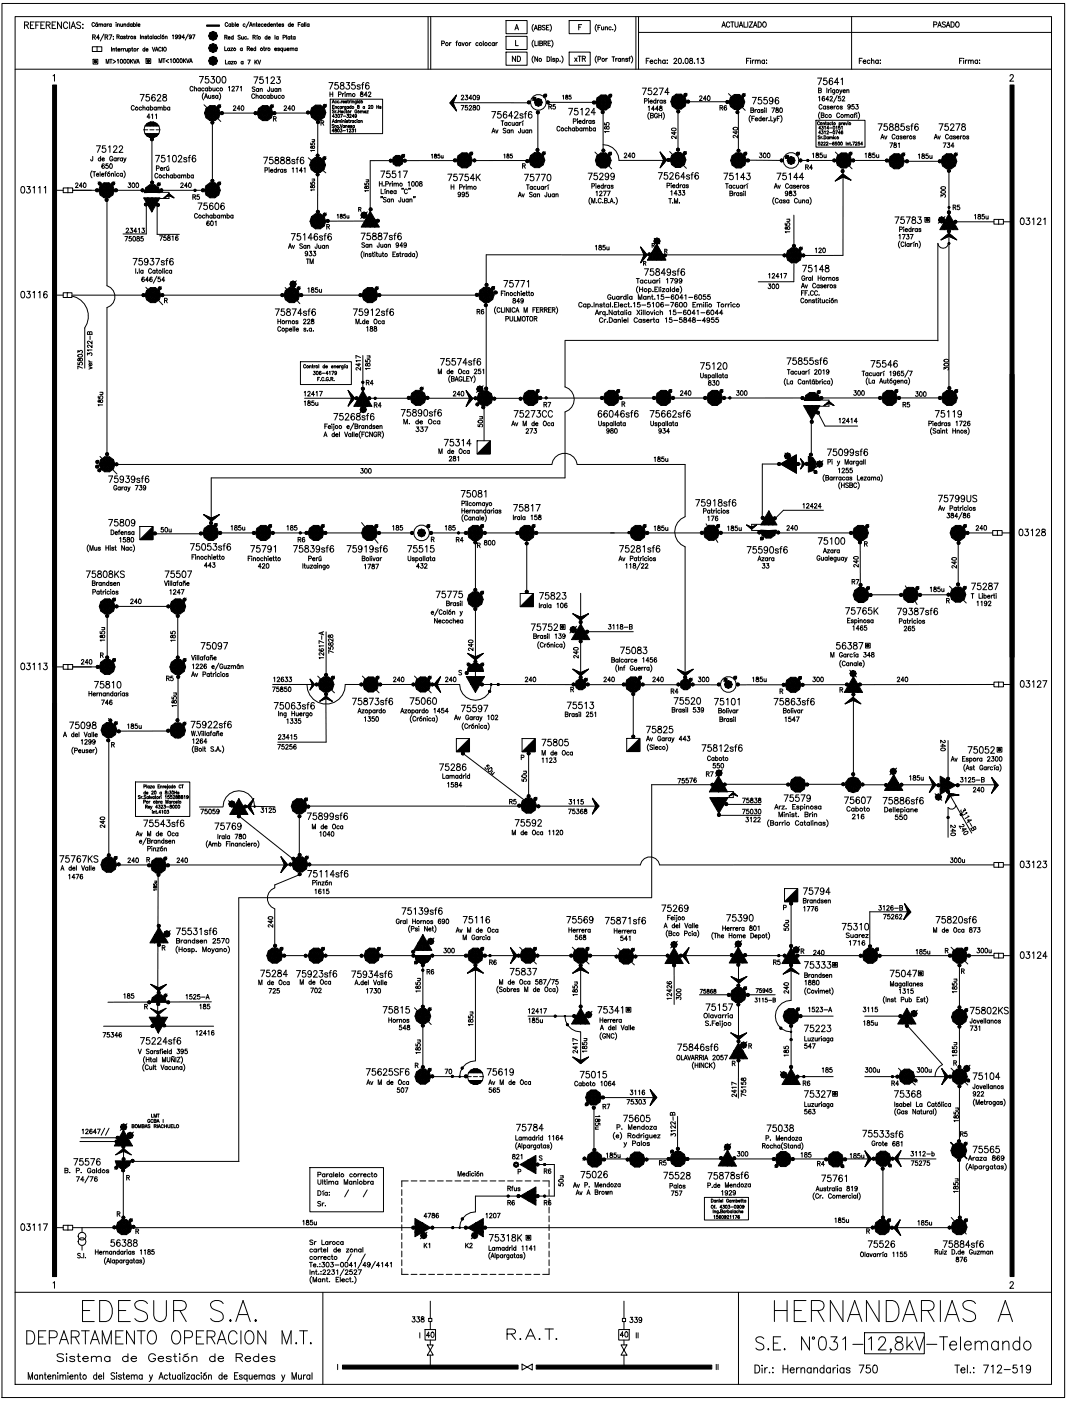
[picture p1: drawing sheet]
<svg xmlns="http://www.w3.org/2000/svg" width="226mm" height="297mm" viewBox="0 0 226 297" stroke-linecap="round" stroke-linejoin="round" font-family="sans-serif">
<g fill="none" stroke="#000" stroke-width=".21">
<path d="M.4 .7h225.3v295.6h-225.3zM3.2 3.5h219.7v290h-219.7zM3.2 14.7h219.7M5.2 5.3h.7l.1-.5-.8-.1v1.4M5.6 5.3l.4 .8M6.5 5.3h.4M7.2 4.7h-.7v1.4h.7M7.6 5.3h.5M8.4 4.7h-.8v1.4M8.7 5.3h.4M9.4 4.7h-.7v1.4h.7M9.8 5.3h.7l.1-.5-.8-.1v1.4"/>
<path d="M10.2 5.3l.4 .8M11.1 5.3h.4M11.3 16.1l.3-.3v1.4M11.8 4.7h-.7v1.4h.7M13 4.7v1.4l-.8-1.4v1.4M14.3 5a.46 .46 0 0 0-.5-.3 .46 .46 0 0 0-.4 .5v.3a.46 .46 0 0 0 .4 .6 .46 .46 0 0 0 .5-.4M14.8 4.7v1.4M15.1 6.1l.4-1.4 .5 1.4M15.2 5.6h.6M17.1 4.9l-.3-.2-.5 .2 .1 .3 .7 .5v.2l-.3 .2-.5-.2M17.6 5.1v.2zM17.6 5.9v.2z"/>
<path d="M19.6 7.9l.5-.1 .1-.3-.6-.1v1M19.7 12.6h1v1h-1zM19.9 7.9l.3 .5M20 5a.28 .28 0 0 0-.3-.2 .28 .28 0 0 0-.2 .3v.2a.28 .28 0 0 0 .2 .3 .28 .28 0 0 0 .3-.2M20.6 9.9h-1v1h1M20.6 9.9h1v1h-1M20.6 9.9v1M20.6 4.8l-.3 .1M20.7 5.2a.25 .25 0 0 0-.4 0 .25 .25 0 0 0 0 .3 .25 .25 0 0 0 .4 0M20.7 5.1v.5M21 5.2l.3-.1 .1 .5M21 5.1v.5"/>
<path d="M21.1 8h-.6l.4-.6v1M21.4 5.2l.3-.1 .1 .5M22 7.2l-.7 1.5M22.3 7.9l.5-.1v-.3l-.5-.1v1M22.4 5.2a.25 .25 0 0 0-.3 0 .25 .25 0 0 0 0 .3 .25 .25 0 0 0 .3 0M22.4 5.1v.5M22.5 13.4v-.8l.3 .8 .3-.8v.8M22.6 7.9l.3 .5M22.7 5.1v.5M23 5.1l-.3 .2M23.1 7.4h.6l-.4 1M23.3 12.6h.5"/>
<path d="M23.5 12.6v.8M23.6 5.2a.25 .25 0 0 0-.4 0 .25 .25 0 0 0 0 .3 .25 .25 0 0 0 .4 0M23.6 5.1v.5M23.6 10v.9M23.9 10.5l.4-.2v.6M23.9 10.3v.6M23.9 12.7l.6 .4-.6 .3M24 7.7h.1M24 8.3h.1M24.5 10.3h.3M24.6 4.8h.1M24.6 5.1v.5"/>
<path d="M24.6 10v.7l.2 .2M24.8 7.8h.4l.1-.3-.5-.1v.8M24.9 12.7l.2-.1v.8M24.9 5.2l.4-.1v.5M24.9 5.1v.5M25 10.5h.4v-.1a.25 .25 0 0 0-.3 0 .25 .25 0 0 0 0 .4 .25 .25 0 0 0 .3-.1M25 7.8l.3 .4M25.6 5.1v.5l.4-.1M25.6 12.6a.38 .38 0 0 1 .4 .4 .38 .38 0 0 1-.4 .4l-.1-.3zM25.7 10.3v.6M25.9 7.8a.25 .25 0 0 0-.3 0 .25 .25 0 0 0 0 .3 .25 .25 0 0 0 .3 0M25.9 7.7v.5"/>
<path d="M26 10.3l-.3 .2M26 5.1v.5M26.2 10.3v.6M26.3 5.2l.3-.1 .1 .5M26.3 5.1v.5M26.3 12.6a.38 .38 0 0 1 .4 .4 .38 .38 0 0 1-.4 .4zM26.4 10.3l-.2 .2M26.6 7.8l-.4-.1v.2l.4 .2-.2 .1-.2-.1M26.6 10.3l.1 .5 .3-.1M26.8 7.7h.2M26.9 7.4v.7l.1 .1M27 10.3v.6"/>
<path d="M27 12.6a.38 .38 0 0 1 .4 .4 .38 .38 0 0 1-.4 .4zM27.3 7.7v.5M27.3 10.4a.25 .25 0 0 1 .4 0 .25 .25 0 0 1 0 .4 .25 .25 0 0 1-.4-.1M27.3 10.3v.8M27.3 5.2a.25 .25 0 0 0-.3 0 .25 .25 0 0 0 0 .3 .25 .25 0 0 0 .3 0M27.3 4.8v.8M27.5 7.7l-.2 .2M27.7 12.6v.8M27.9 12.9l.3 .5M27.9 10.3h.3M28 10v.7l.2 .2M28 5.2a.25 .25 0 0 0-.3 0 .25 .25 0 0 0 0 .3 .25 .25 0 0 0 .3 0"/>
<path d="M28 5.1v.5M28.2 12.6l-.5 .5M28.3 5.2a.25 .25 0 0 1 .4 0 .25 .25 0 0 1 0 .3 .25 .25 0 0 1-.4 0M28.3 4.8v.8M28.3 12.6l.3 .8 .3-.8M28.8 7.8l-.4-.1v.2l.4 .2-.2 .1-.2-.1M29 13.4l.3-.8 .2 .8M29 4.8v.8M29.1 13.1h.3M29.1 10.3v.6M29.2 5.3h.5l-.1-.2a.25 .25 0 0 0-.3 .1 .25 .25 0 0 0 0 .3 .25 .25 0 0 0 .4 0M29.4 10.3l-.3 .2"/>
<path d="M29.8 7.4v.8M30.1 7.8l.3-.1 .1 .5M30.1 7.7v.5M30.7 10.4a.25 .25 0 0 0-.4 0 .25 .25 0 0 0 0 .4 .25 .25 0 0 0 .4-.1M30.7 10v.9M31 12.5h1v1h-1zM31 10.5h.4v-.1a.25 .25 0 0 0-.4 0 .25 .25 0 0 0 0 .4 .25 .25 0 0 0 .4-.1M31.1 7.8l-.4-.1 .4 .4-.1 .1-.3-.1M31.3 7.7h.2M31.4 7.4v.7l.2 .1M32.2 7.8a.25 .25 0 0 0-.4 0 .25 .25 0 0 0 0 .3 .25 .25 0 0 0 .4 0M32.2 7.7v.5"/>
<path d="M32.3 10l.3 .9 .3-.9M32.5 7.4v.8M32.9 10.9l.3-.9 .3 .9M33 10.6h.4M33.1 7.8a.25 .25 0 0 0-.3 0 .25 .25 0 0 0 0 .3 .25 .25 0 0 0 .3 0M33.1 7.7v.5M33.7 13.3v-.8l.3 .8 .3-.8v.8M33.8 7.8a.25 .25 0 0 0-.3 0 .25 .25 0 0 0 0 .3 .25 .25 0 0 0 .3 0M34 7.4h.1M34.1 7.7v.5M34.2 10.2a.27 .27 0 0 0-.3-.2 .27 .27 0 0 0-.3 .3v.2a.28 .28 0 0 0 .3 .4 .28 .28 0 0 0 .3-.2M34.4 10v.9"/>
<path d="M34.5 12.5h.5M34.7 7.4l-.3 .2M34.7 12.5v.8M35 7.8l.4-.1v.5M35 7.7v.5M35.7 12.6l-.5 .3 .5 .4M36.1 12.6l.2-.1v.8M36.5 7.6l.2-.2v.8M36.8 12.5a.38 .38 0 0 1 .4 .4 .38 .38 0 0 1-.4 .4zM37.5 12.5a.38 .38 0 0 1 .4 .4 .38 .38 0 0 1-.4 .4zM37.6 7.7a.23 .23 0 0 1-.3 .2 .23 .23 0 0 1-.1-.4 .23 .23 0 0 1 .4 0l-.1 .7-.3-.1M38.3 12.5a.38 .38 0 0 1 .4 .4 .38 .38 0 0 1-.4 .4l-.2-.4z"/>
<path d="M38.3 7.7a.23 .23 0 0 1-.3 .2 .23 .23 0 0 1-.1-.4 .23 .23 0 0 1 .4 0l-.1 .7-.3-.1M38.9 12.5v.8M39.1 12.8l.3 .5M39.1 8h-.5l.4-.6v.8M39.4 12.5l-.5 .5M39.5 12.5l.3 .8 .3-.8M39.9 7.2l-.6 1.3M40.2 13.3l.3-.8 .3 .8M40.3 13h.4M40.6 7.7a.23 .23 0 0 1-.4 .2 .23 .23 0 0 1 0-.4 .23 .23 0 0 1 .3 0v.7l-.4-.1M40.8 7.4h.5l-.3 .8M40.9 18.5a.32 .32 0 0 0-.4-.2 .32 .32 0 0 0-.2 .4v.2a.32 .32 0 0 0 .2 .4 .32 .32 0 0 0 .4-.2"/>
<path d="M41.2 18.8l.2-.2 .2 .1 .1 .6M41.2 18.3v1M42.3 16.2h.8l-.6 1.4M42.5 18.8a.29 .29 0 0 0-.5 0 .29 .29 0 0 0 0 .4 .29 .29 0 0 0 .5 0M42.5 18.6v.7M43.2 19.7a1.08 1.08 0 0 0 0 1.5M43.3 18.8a.29 .29 0 0 0-.5 0 .29 .29 0 0 0 0 .4 .29 .29 0 0 0 .5 0M44 18.8a.29 .29 0 0 0-.4 0 .29 .29 0 0 0 0 .4 .29 .29 0 0 0 .4 0M44 18.6v.7M44.2 16.2h-.6l-.1 .6a.45 .45 0 0 1 .7 0 .45 .45 0 0 1-.1 .7 .45 .45 0 0 1-.6-.2M44.3 18.8a.29 .29 0 0 1 .5 0 .29 .29 0 0 1 0 .4 .29 .29 0 0 1-.5 0M44.3 18.3v1"/>
<path d="M44.8 16.2h.6l-.3 .5a.44 .44 0 0 1 .3 .7 .44 .44 0 0 1-.7-.1M45.1 18.6l.1 .6 .2 .1 .2-.2M45.6 18.6v.7M46 16.3a.39 .39 0 0 1 .6 .2l.1 .3a.6 .6 0 0 1-.5 .8 .96 .96 0 0 1-.2-1.3zM46.4 18.8a.29 .29 0 0 0-.4 0 .29 .29 0 0 0 0 .4 .29 .29 0 0 0 .4 0M46.5 19.7a1.08 1.08 0 0 1 0 1.5M47.2 16.3a.39 .39 0 0 1 .6 .2l.1 .3a.6 .6 0 0 1-.5 .8 .95 .95 0 0 1-.2-1.3zM47.6 9.9v.8h.5M47.6 7.9l.5-.1v-.2l-.5-.1v.8M47.8 12.7v.9h.4M47.9 7.9l.3 .4M48.3 5a.28 .28 0 0 0-.3-.2 .28 .28 0 0 0-.3 .3v.2a.28 .28 0 0 0 .2 .3 .28 .28 0 0 0 .4-.2"/>
<path d="M48.4 8h.4v-.2a.25 .25 0 0 0-.4 .1 .25 .25 0 0 0 .1 .3 .25 .25 0 0 0 .3 0M48.4 18.5l.2-.2v1M48.6 10.3a.25 .25 0 0 0-.3 0 .25 .25 0 0 0 0 .3 .25 .25 0 0 0 .3 0M48.6 10.2v.5M48.8 13.1a.25 .25 0 0 0-.4 0 .25 .25 0 0 0 0 .4 .25 .25 0 0 0 .4 0M48.8 13v.6M48.9 10.2h.4l-.4 .5h.4M48.9 5.2a.25 .25 0 0 0-.3 0 .25 .25 0 0 0 0 .3 .25 .25 0 0 0 .3 0M48.9 5.1v.5M49.1 13h.3l-.3 .6h.3M49.2 18.5l.2-.2 .3 .2-.6 .8h.6M49.2 5.2a.25 .25 0 0 1 .4 0 .25 .25 0 0 1 0 .3 .25 .25 0 0 1-.4 0"/>
<path d="M49.2 4.8v.8M49.4 7.9a.25 .25 0 0 0-.3 0 .25 .25 0 0 0 0 .3 .25 .25 0 0 0 .3 0M49.4 7.5v.8M49.9 4.8v.8M50 18.3h.6l-.4 1M50.1 5.3h.5l-.1-.2a.25 .25 0 0 0-.3 .1 .25 .25 0 0 0 0 .3 .25 .25 0 0 0 .4 0M50.9 7.6l-.1-.1-.4 .1 .5 .5-.1 .2-.4-.1M50.9 18.5l.3-.2v1M51.2 7.8v.5l.4-.1M51.4 10.3a.25 .25 0 0 0-.4 0 .25 .25 0 0 0 0 .3 .25 .25 0 0 0 .4 0M51.4 10.2v.5M51.5 13.1a.25 .25 0 0 0-.3 0 .25 .25 0 0 0 0 .4 .25 .25 0 0 0 .3 0"/>
<path d="M51.5 13v.6M51.6 7.8v.5M52 5.2a.25 .25 0 0 0-.4 0 .25 .25 0 0 0 0 .3 .25 .25 0 0 0 .4 0M52.3 7.9a.25 .25 0 0 0-.4 0 .25 .25 0 0 0 0 .3 .25 .25 0 0 0 .4 0M52.4 10.3h.4l.1-.3-.5-.1v.8M52.5 12.7h.5l-.3 .9M52.6 8.2h.1M52.7 10.3l.2 .4M52.8 4.6l-.7 1.3M52.9 5.6l.3-.8 .3 .8M53 5.3h.4M53.1 10.4h.5l-.1-.1a.25 .25 0 0 0-.3 0 .25 .25 0 0 0 0 .3 .25 .25 0 0 0 .4 0"/>
<path d="M53.6 7.9l.5-.1v-.2l-.5-.1v.8M53.7 5.2l.3-.1v.5M53.7 5.1v.5M53.8 16.3h.9l-.6 1.4M53.9 7.9l.2 .4M54 12.7v.9M54.1 18.6l-.2-.2-.4 .2 .1 .2 .4 .2 .1 .3-.2 .1-.4-.1M54.2 10.3a.25 .25 0 0 0-.4 0 .25 .25 0 0 0 0 .3 .25 .25 0 0 0 .4 0M54.2 9.9v.8M54.2 13.1l.3 .5M54.3 5.1h.2M54.3 19.9v1"/>
<path d="M54.4 4.8v.7l.2 .1M54.5 7.8v.5M54.5 12.7l-.5 .6M54.6 7.5l-.2 .1M54.7 12.7l.3 .9 .3-.9M54.7 5.3h.5l-.1-.2a.25 .25 0 0 0-.3 .1 .25 .25 0 0 0 0 .3 .25 .25 0 0 0 .4 0M54.8 18.9a.29 .29 0 0 0-.4 0 .29 .29 0 0 0 0 .4 .29 .29 0 0 0 .4 0M54.8 18.8v.6M55.1 18.9l.3-.1h.2v.6M55.1 18.8v.6M55.7 16.3h-.6v.6a.45 .45 0 0 1 .7 0 .45 .45 0 0 1-.1 .7 .45 .45 0 0 1-.7-.2M55.8 5.2a.25 .25 0 0 0-.4 0 .25 .25 0 0 0 0 .3 .25 .25 0 0 0 .4 0"/>
<path d="M55.9 10.2h.2M56 9.9v.7l.1 .1M56 5.3h.5l-.1-.2a.25 .25 0 0 0-.3 .1 .25 .25 0 0 0 0 .3 .25 .25 0 0 0 .4 0M56.4 10.2v.5M56.4 16.6l.3-.3v1.4M56.6 7.9a.25 .25 0 0 0-.3 0 .25 .25 0 0 0 0 .3 .25 .25 0 0 0 .3 0M56.6 7.5v.8M56.6 10.2l-.2 .2M56.9 8h.4v-.2a.25 .25 0 0 0-.4 .1 .25 .25 0 0 0 .1 .3 .25 .25 0 0 0 .3 0M57.1 5.2a.25 .25 0 0 0-.4 0 .25 .25 0 0 0 0 .3 .25 .25 0 0 0 .4 0M57.1 4.8v.8M57.2 18.4l-.1 .9-.3 .1-.1-.3"/>
<path d="M57.3 5.3h.5l-.1-.2a.25 .25 0 0 0-.3 .1 .25 .25 0 0 0 0 .3 .25 .25 0 0 0 .4 0M57.4 19.9v1M57.5 16.6l.2-.3h.2l.3 .3-.2 .4-.6 .7h.8M57.5 18.8v.6h.2l.3-.2M58 18.8v.6M58 5.2l.4-.1v.5M58 5.1v.5M58.2 10.4h.4v-.1a.25 .25 0 0 0-.3 0 .25 .25 0 0 0 0 .3 .25 .25 0 0 0 .3 0M58.3 7.5v.8M58.6 5.1h.3M58.7 16.3h.7l-.4 .5a.44 .44 0 0 1 .4 .7 .44 .44 0 0 1-.8-.1M58.7 4.8v.7l.2 .1"/>
<path d="M58.7 18.9a.29 .29 0 0 0-.4 0 .29 .29 0 0 0 0 .4 .29 .29 0 0 0 .4 0M58.7 18.8v.6M59 7.9a.25 .25 0 0 0-.4 0 .25 .25 0 0 0 0 .3 .25 .25 0 0 0 .4 0M59 7.8v.5M59.1 18.9l.2-.1h.2v.6M59.1 18.8v.6M59.1 5.3h.4v-.2a.25 .25 0 0 0-.3 .1 .25 .25 0 0 0 0 .3 .25 .25 0 0 0 .3 0M59.3 10.3l-.2-.1-.2 .1 .3 .2v.2l-.3-.1M59.9 10.3a.25 .25 0 0 0-.4 0 .25 .25 0 0 0 0 .3 .25 .25 0 0 0 .4 0M59.9 10.2v.8M60 7.9h.4v-.4h-.4v.8M60.1 5.2l-.1-.1-.3 .1 .4 .2v.2l-.4-.1"/>
<path d="M60.2 10.2v.5l.4-.1M60.6 10.2v.5M60.8 7.5v.8M60.8 10.4h.5l-.1-.1a.25 .25 0 0 0-.3 0 .25 .25 0 0 0 0 .3 .25 .25 0 0 0 .4 0M61.5 7.9a.25 .25 0 0 0-.4 0 .25 .25 0 0 0 0 .3 .25 .25 0 0 0 .4 0M61.5 7.8v.5M61.5 10.3l.4-.1v.5M61.5 10.2v.5M61.5 5.2a.25 .25 0 0 0-.3 0 .25 .25 0 0 0 0 .3 .25 .25 0 0 0 .3 0M61.5 4.8v.8M61.7 7.8h.2M61.8 7.5v.7l.2 .1"/>
<path d="M61.8 5.3h.4v-.2a.25 .25 0 0 0-.4 .1 .25 .25 0 0 0 .1 .3 .25 .25 0 0 0 .3 0M61.9 10.3l.4-.1v.5M62.6 7.9a.25 .25 0 0 0-.4 0 .25 .25 0 0 0 0 .3 .25 .25 0 0 0 .4 0M62.6 7.8v.5M63 10.3a.25 .25 0 0 0-.4 0 .25 .25 0 0 0 0 .3 .25 .25 0 0 0 .4 0M63 10.2v.5M63.2 5.2h.3M63.7 4.8h-.5v.8M64.3 5.2a.25 .25 0 0 0-.4 0 .25 .25 0 0 0 0 .3 .25 .25 0 0 0 .4 0M64.3 5.1v.5M64.6 4.8v.8M64.8 4.8v.8"/>
<path d="M65.5 5.2a.25 .25 0 0 0-.3 0 .25 .25 0 0 0 0 .3 .25 .25 0 0 0 .3 0M65.5 5.1v.5M69.7 17.5h.9l-.6 1.4M70 19.5v1M70 20h.5M70.5 19.5v1M71.6 17.5h-.6v.6a.45 .45 0 0 1 .7 0 .45 .45 0 0 1-.1 .7 .45 .45 0 0 1-.7-.2M72.2 17.6v.4a.56 .56 0 0 1 .6 .2 .56 .56 0 0 1 0 .6l-.1 .1a.46 .46 0 0 1-.6-.5 .46 .46 0 0 1 .6-.4l.2-.2-.1-.2zM72.6 19.8v.7M73 19.8l-.4 .3M73.1 19.6h.1M73.2 19.9v.6"/>
<path d="M73.4 17.5h.7l-.4 .5a.44 .44 0 0 1 .4 .7 .44 .44 0 0 1-.8-.1M73.5 19.8v.7M75.2 17.5h-.6v.6a.45 .45 0 0 1 .6 0 .45 .45 0 0 1 0 .7 .45 .45 0 0 1-.7-.2M76.4 18.2l-.3-.2-.4 .2 .6 .3v.3l-.4 .1-.2-.2M76.5 19.6v.2a.39 .39 0 0 1 .4 .2 .39 .39 0 0 1 0 .4l-.1 .1a.32 .32 0 0 1-.4-.4 .32 .32 0 0 1 .4-.2l.1-.3zM76.7 18h.4M77.1 17.5l-.2 .1-.1 .2v1.1M78.1 19.7l.2-.2 .3 .2-.5 .8h.6M78.2 17.7v-.1a.39 .39 0 0 0-.6 .2v.9a.39 .39 0 0 0 .6 0 .39 .39 0 0 0-.1-.6 .39 .39 0 0 0-.6 .3M90.8 3.5v11.2M91.3 3.5v11.2M93.6 9.2h.5l.1-.4-.6-.1v1"/>
<path d="M95.3 9v.7M95.6 9l-.3 .3M96.7 9h.2M97 8.7l-.2 .2v.8M97.7 9.2a.29 .29 0 0 0-.4-.1 .29 .29 0 0 0 0 .5 .29 .29 0 0 0 .4-.1M97.7 9v.7M97.9 9l.3 .7 .2-.7M99.5 9v.7M99.8 9l-.3 .3M101.4 9.2a.29 .29 0 0 0-.4-.1 .29 .29 0 0 0 0 .5 .29 .29 0 0 0 .4-.1M102.5 8.7v1M104.1 9.2a.29 .29 0 0 0-.5-.1 .29 .29 0 0 0 0 .5 .29 .29 0 0 0 .5-.1"/>
<path d="M104.8 9.2a.29 .29 0 0 0-.4-.1 .29 .29 0 0 0 0 .5 .29 .29 0 0 0 .4-.1M104.8 9v.7M105.1 9v.7M105.5 9l-.4 .3M107.3 11h4.4v2.8h-4.4zM107.3 7.7h4.4v2.8h-4.4zM107.3 4.4h4.4v2.7h-4.4zM109.2 6.3l.3-1.1 .4 1.1M109.3 11.9v1.1l-.7-1.1v1.1M109.3 8.6v1.1h.6M109.3 6h.5M109.7 11.9a.57 .57 0 0 1 .7 .6 .57 .57 0 0 1-.7 .5z"/>
<path d="M113.1 11.9a1.08 1.08 0 0 0 0 1.5M113.1 8.5a1.08 1.08 0 0 0 0 1.5M113.1 5.2a1.08 1.08 0 0 0 0 1.5M113.3 6.3l.3-.9 .3 .9M113.4 8.7v1h.5M113.4 6h.4M114 12.1v.9l-.6-.9v.9M114.1 8.7v1M114.1 5.8l.6 .1v.2l-.2 .2h-.4v-.9l.6 .1v.2l-.2 .1M114.4 9.2l.6 .1v.2l-.2 .2h-.4v-1l.6 .1v.2l-.2 .2M115.3 9.2l.5-.1 .1-.3-.6-.1v1M115.6 5.5l-.2-.1-.4 .1 .1 .2 .5 .4-.2 .2-.4-.1"/>
<path d="M115.6 9.2l.3 .5M115.9 5.8h.3M115.9 19.9l-.7 .7M116 12.1a.5 .5 0 0 1 .6 .4 .5 .5 0 0 1-.6 .5zM116.2 9.2h.3M116.4 5.4h-.5v.9h.5M116.6 5.2a1.08 1.08 0 0 1 0 1.5M116.7 8.7h-.5v1h.5M116.8 12.1h.1M116.9 12.4v.6M116.9 8.5a1.08 1.08 0 0 1 0 1.5M117.6 12.5l-.2-.1-.2 .1 .4 .2v.3l-.4-.1"/>
<path d="M117.9 12.5a.29 .29 0 0 1 .4 0 .29 .29 0 0 1 0 .4 .29 .29 0 0 1-.4 0M117.9 12.4v1M118.7 12.9h.1M119.1 11.9a1.08 1.08 0 0 1 0 1.5M120.7 11h4.4v2.8h-4.4zM120.7 4.4h4.4v2.7h-4.4zM121.8 12.3l.6 .7M122.4 12.3l-.6 .7M122.5 11.9h.7M122.7 5.8h.4M122.9 11.9v1.1M123.3 5.2h-.6v1.1"/>
<path d="M123.5 12.4h.5l.1-.4-.6-.1v1.1M123.8 12.4l.3 .6M126.5 11.9a1.08 1.08 0 0 0 0 1.5M126.5 5.2a1.08 1.08 0 0 0 0 1.5M126.8 12.6l.5-.1v-.4h-.5v.9M126.8 5.8h.3M127.3 5.4h-.5v.9M127.5 5.7l.1 .6h.2l.2-.2M128 5.7v.6M128.3 5.9l.2-.2h.2l.1 .6M128.3 5.7v.6M128.4 12.4v.6"/>
<path d="M128.8 12.4l-.4 .3M129.6 5.8a.29 .29 0 0 0-.4 0 .29 .29 0 0 0 0 .4 .29 .29 0 0 0 .4 0M129.7 20l-.6 .5M129.7 12.1h.6M129.9 6.2h.1M130 12.1v.9M130.2 5.2a1.08 1.08 0 0 1 0 1.5M130.5 12.4v.6M130.9 12.4l-.4 .3M131.5 12.5a.29 .29 0 0 0-.4 0 .29 .29 0 0 0 0 .4 .29 .29 0 0 0 .4 0M131.5 12.4v.6M131.9 12.6l.2-.2h.2v.6"/>
<path d="M131.9 12.4v.6M133.1 12.5l-.2-.1-.3 .1 .5 .2v.3l-.5-.1M133.3 12.4h.3M133.6 12.1l-.2 .1v.8M133.8 11.9a1.08 1.08 0 0 1 0 1.5M134.8 3.5v11.2M135.4 3.5v11.2M135.4 6.9h87.5M136.2 18.7h.8l-.6 1.4M137 12.9h.4M137.6 12.4h-.6v1.1M137.8 13h.6a.29 .29 0 0 0-.3-.3 .29 .29 0 0 0-.3 .3l.3 .5 .3-.2"/>
<path d="M138.1 18.7h-.6l-.1 .6a.45 .45 0 0 1 .7 0 .45 .45 0 0 1-.1 .6 .45 .45 0 0 1-.6-.1M138.6 19l.3-.3h.2l.2 .2-.1 .5-.6 .7h.8M139.3 12.9a.33 .33 0 0 0-.5 0 .33 .33 0 0 0 0 .4 .33 .33 0 0 0 .5 0M139.6 12.9l.2-.2 .3 .1v.7M139.6 12.4v1.1M139.8 18.7h.8l-.6 1.4M141 12.9a.33 .33 0 0 0-.5 0 .33 .33 0 0 0 0 .4 .33 .33 0 0 0 .5 0M141 12.7v.8M141.5 12.7v.1zM141.5 13.4h.1M141.9 19.6h-.9l.6-.9v1.4M142.9 12.6l.2-.2 .4 .2-.7 .9h.7"/>
<path d="M143.9 12.4h.2a.6 .6 0 0 1 .4 .5 .6 .6 0 0 1-.4 .6l-.3-.5zM144.8 13.4h.1M145.4 12.4h.1a.6 .6 0 0 1 .4 .5 .6 .6 0 0 1-.4 .6l-.3-.5zM145.7 19.8l-.6 .6M146.3 12.4v.3a.45 .45 0 0 1 .5 .2 .45 .45 0 0 1 0 .5l-.4 .1a.37 .37 0 0 1-.2-.5 .37 .37 0 0 1 .5-.2l.1-.4zM147.2 13.4h.1M147.8 12.6l.2-.2v1.1M148.7 12.4h.5l-.3 .4a.35 .35 0 0 1 .3 .5 .35 .35 0 0 1-.6 0M153 5.8l.4-1.2 .4 1.2M153.2 5.4h.5M154.4 19.8l3.6 3.6M154.7 4.9a.37 .37 0 0 0-.4-.3 .37 .37 0 0 0-.3 .5v.2a.37 .37 0 0 0 .3 .5 .37 .37 0 0 0 .4-.3"/>
<path d="M154.9 4.6h.7M155.2 4.6v1.2M155.8 4.6v.8l.3 .4 .3-.2 .1-1M156.7 5.8l.4-1.2 .4 1.2M156.9 5.4h.4M157.7 4.6v1.2h.6M158 19.8l-.6 .6M158.3 12.9h.3M158.5 4.6v1.2M158.9 4.6h.6l-.6 1.2h.6M158.9 12.4h-.6v1.1M159.1 12.4h.1"/>
<path d="M159.1 12.8v.7M159.5 12.7v.8M159.7 5.8l.4-1.2 .4 1.2M159.9 5.4h.5M159.9 12.7l-.3 .1-.1 .2M160.1 12.9l.3-.2 .2 .1 .1 .7M160.1 12.7v.8M160.7 12.9l.2-.2 .2 .1 .1 .7M160.7 4.6a.57 .57 0 0 1 .7 .6 .57 .57 0 0 1-.7 .6zM161.9 4.7a.51 .51 0 0 1 .6 .5 .51 .51 0 0 1-.6 .5l-.2-.4zM162.1 12.9a.33 .33 0 0 0-.5 0 .33 .33 0 0 0 0 .4 .33 .33 0 0 0 .5 0M162.1 12.7v.8"/>
<path d="M162.5 12.7v.1zM162.5 13.4h.1M173.3 16.6h.9l-.6 1.3M173.5 19.2h.6v.3l-.2 .2h-.4v-1l.6 .1v.3l-.2 .1M175.3 16.6h-.6l-.1 .6a.45 .45 0 0 1 .7 0 .45 .45 0 0 1-.1 .6 .45 .45 0 0 1-.7-.1M175.3 18.7v1M175.6 19v.7M176 19l-.4 .3M176.1 18.7h.1M176.2 19.1v.6M176.5 16.8l-.1-.2a.39 .39 0 0 0-.6 .2v.9a.39 .39 0 0 0 .7 .1 .39 .39 0 0 0-.2-.6 .39 .39 0 0 0-.5 .3M177 19l-.1 .9h-.3"/>
<path d="M177 19.2a.29 .29 0 0 0-.4-.1 .29 .29 0 0 0 0 .4 .29 .29 0 0 0 .4 0M177.8 17.5h-.9l.6-.9v1.3M178 19l.3 .7M178.3 16.8l.3-.2v1.3M178.5 19l-.3 .8-.2 .2M178.7 19.3h.5a.25 .25 0 0 0-.2-.3 .25 .25 0 0 0-.3 .3l.2 .4 .3-.2M179.5 19.2l.2-.2 .2 .1 .1 .6M179.5 19v.7M180.5 3.5v11.2M182.2 12.9h.4M182.8 12.4h-.6v1.1M183 13h.6l-.1-.2a.33 .33 0 0 0-.4 .1 .33 .33 0 0 0 0 .5 .33 .33 0 0 0 .5-.1"/>
<path d="M184.4 12.9a.33 .33 0 0 0-.4 0 .33 .33 0 0 0 0 .4 .33 .33 0 0 0 .4 0M184.8 12.9l.2-.2 .2 .1 .1 .7M184.8 12.4v1.1M186.2 12.9a.33 .33 0 0 0-.5 0 .33 .33 0 0 0 0 .4 .33 .33 0 0 0 .5 0M186.2 12.7v.8M186.6 12.7v.1zM186.6 13.4h.1M198 5.2h.5l.1-.4-.6-.2v1.2M198.8 5.8l.4-1.2 .4 1.2M199 5.4h.4M200.4 4.8l-.2-.2-.4 .2 .1 .3 .5 .3-.2 .4-.4-.2M200.6 5.8l.4-1.2 .4 1.2"/>
<path d="M200.8 5.4h.4M201.6 4.6a.57 .57 0 0 1 .7 .6 .57 .57 0 0 1-.7 .6zM202.8 4.7a.51 .51 0 0 1 .6 .5 .51 .51 0 0 1-.6 .5l-.2-.4zM203.4 12.9h.4M204.1 12.4h-.7v1.1M204.2 12.4h.1M204.3 12.8v.7M204.7 12.7v.8M205.1 12.7l-.3 .1-.1 .2M205.3 12.9l.2-.2 .3 .1v.7M205.3 12.7v.8M205.8 12.9l.3-.2 .2 .1 .1 .7"/>
<path d="M207.3 12.9a.33 .33 0 0 0-.5 0 .33 .33 0 0 0 0 .4 .33 .33 0 0 0 .5 0M207.3 12.7v.8M207.7 12.7v.1zM207.7 13.4h.1M214.1 16.1l.3-.3h.2l.2 .3-.1 .4-.6 .7h.8M4.6 39.6a.39 .39 0 0 1 .6 .2l.1 .3a.6 .6 0 0 1-.5 .8 .95 .95 0 0 1-.2-1.3zM5.7 39.5h.7l-.4 .6a.44 .44 0 0 1 .4 .7 .44 .44 0 0 1-.8-.1M7 39.8l.3-.3v1.4M8.2 39.8l.3-.3v1.4M9.4 39.8l.3-.3v1.4M14.4 39.8h-1v1.1h1M14.4 39.8h1v1.1h-1"/>
<path d="M14.4 39.8v1.1M16 39l.2-.2 .3 .2-.5 .8h.6M17.4 39.4h-.6l.4-.6v1M17.8 38.8a.48 .48 0 0 1 .5 .4 .48 .48 0 0 1-.3 .6l-.3-.2zM19.5 36.2a1.08 1.08 0 0 0 0 1.5M19.7 33.2l-.1 .8-.3 .1-.1-.3M19.7 36.4h.6M20 36.4v1M20.4 37h.5a.25 .25 0 0 0-.2-.3 .25 .25 0 0 0-.3 .3l.2 .4 .3-.2M20.4 30.9h.9l-.6 1.4M20.8 38.6l.6 .6M21.2 36.4v1"/>
<path d="M21.3 33.6a.29 .29 0 0 0-.4 0 .29 .29 0 0 0 0 .4 .29 .29 0 0 0 .4 0M21.3 33.2v.9M21.5 37h.5a.25 .25 0 0 0-.2-.3 .25 .25 0 0 0-.3 .3l.2 .4 .3-.2M21.6 33.8h.5a.25 .25 0 0 0-.2-.3 .25 .25 0 0 0-.3 .3l.2 .3 .3-.1M22.1 34.9v-.1a.48 .48 0 0 0-.6 .3 .48 .48 0 0 0 .4 .6 .29 .29 0 0 0 .3-.2 .29 .29 0 0 0-.3-.4 .29 .29 0 0 0-.3 .3M22.2 36.7h.3M22.3 30.9h-.6v.6a.45 .45 0 0 1 .7 0 .45 .45 0 0 1-.1 .7 .45 .45 0 0 1-.7-.2M22.6 36.4l-.2 .2v.8M22.9 34.7h-.4l-.1 .4a.32 .32 0 0 1 .5 0 .32 .32 0 0 1 0 .5 .32 .32 0 0 1-.5-.1M23 31.2l.3-.3v1.4M23.2 36.4l-.3 .2M23.4 34.8a.48 .48 0 0 1 .5 .3 .48 .48 0 0 1-.3 .6l-.3-.2z"/>
<path d="M23.6 36.9l.2-.2 .2 .1 .1 .6M23.6 36.7v.7M23.9 33.4a.32 .32 0 0 0-.4-.2 .32 .32 0 0 0-.2 .3v.3a.32 .32 0 0 0 .3 .3 .32 .32 0 0 0 .3-.3h-.2M24.1 31.2l.2-.3 .4 .1 .1 .2-.2 .4-.6 .7h.9M24.3 38.6l-.5 .6M24.4 36.5h.1M24.4 36.8v.6M24.6 33.6a.29 .29 0 0 0-.4 0 .29 .29 0 0 0 0 .4 .29 .29 0 0 0 .4 0M24.6 33.5v.6M25 33.5v.6M25.2 36.9a.29 .29 0 0 0-.4 0 .29 .29 0 0 0 0 .4 .29 .29 0 0 0 .4-.1M25.3 31.2l.2-.3h.3l.2 .3-.2 .4-.6 .7h.9"/>
<path d="M25.3 33.5l-.3 .3M26 36.9a.29 .29 0 0 0-.5 0 .29 .29 0 0 0 0 .4 .29 .29 0 0 0 .5-.1M26 36.7v.7M26 33.6a.29 .29 0 0 0-.4 0 .29 .29 0 0 0 0 .4 .29 .29 0 0 0 .4 0M26 33.5v.6M26.2 33.5l.3 .6M26.2 36.2a1.08 1.08 0 0 1 0 1.5M26.7 33.5l-.3 .8-.2 .2M27.2 38.8h.5l-.3 .4a.31 .31 0 0 1 .3 .4 .31 .31 0 0 1-.6 0M28.1 38.8a.48 .48 0 0 1 .5 .4 .48 .48 0 0 1-.3 .6l-.3-.2zM28.5 22.6a.32 .32 0 0 0-.4-.2 .32 .32 0 0 0-.3 .3v.3a.32 .32 0 0 0 .3 .3 .32 .32 0 0 0 .4-.2M28.9 38.8a.48 .48 0 0 1 .6 .4 .48 .48 0 0 1-.4 .6l-.2-.2z"/>
<path d="M29.7 20h.9l-.6 1.4M30 22.8a.29 .29 0 0 0-.4 0 .29 .29 0 0 0 0 .4 .29 .29 0 0 0 .4 0M30.3 22.9l.2-.2h.2l.1 .7M30.3 22.4v1M30.5 27.5h.8M30.8 28.4h2.9M30.8 26.7h2.9M31.6 22.8a.29 .29 0 0 0-.5 0 .29 .29 0 0 0 0 .4 .29 .29 0 0 0 .5 0M31.6 22.7v.7M31.6 20h-.6v.6a.45 .45 0 0 1 .6 0 .45 .45 0 0 1 0 .7 .45 .45 0 0 1-.7-.1M31.8 27.5h.9M31.8 24.8h-.6l.4-.6v1"/>
<path d="M31.9 22.8a.29 .29 0 0 1 .4 0 .29 .29 0 0 1 0 .4 .29 .29 0 0 1-.4 0M31.9 22.4v1M32.1 24.4l.2-.2v1M32.2 29.2v11.1M32.9 20.2l-.1-.1a.39 .39 0 0 0-.6 .2v.9a.39 .39 0 0 0 .6 .1 .39 .39 0 0 0-.1-.7 .39 .39 0 0 0-.5 .4M33 24.4l.2-.2v1M33 32.9h.8l-.6 1.4M33.1 27.5h.8M33.1 22.8a.29 .29 0 0 0-.4 0 .29 .29 0 0 0 0 .4 .29 .29 0 0 0 .4 0M33.1 22.7v.7M33.2 35.7l.5-.1v-.3l-.5-.1v1M33.4 20.4l.2-.4h.2l.3 .3-.2 .5-.6 .6h.8"/>
<path d="M33.5 37a.32 .32 0 0 0-.4-.2 .32 .32 0 0 0-.3 .3v.3a.32 .32 0 0 0 .3 .3 .32 .32 0 0 0 .4-.2M33.5 22.9l.2-.2h.2v.7M33.5 22.7v.7M33.9 22.9l.2-.2h.3v.7M34 38.8l-.6 .5M34 35.8h.5a.25 .25 0 0 0-.3-.3 .25 .25 0 0 0-.2 .3l.2 .4 .3-.2M34.6 20.1v.4a.56 .56 0 0 1 .6 .2 .56 .56 0 0 1 0 .7h-.2a.46 .46 0 0 1-.5-.5 .46 .46 0 0 1 .6-.3l.2-.2-.1-.3zM34.7 22.8a.29 .29 0 0 1 .4 0 .29 .29 0 0 1 0 .4 .29 .29 0 0 1-.4 0M34.7 22.4v1M34.8 35.5v.7M34.9 32.9h-.6l-.1 .6a.45 .45 0 0 1 .7 0 .45 .45 0 0 1-.1 .7 .45 .45 0 0 1-.6-.1M35 37.2a.29 .29 0 0 0-.4 0 .29 .29 0 0 0 0 .4 .29 .29 0 0 0 .4 0"/>
<path d="M35.1 35.5l-.3 .3M35.3 37.3l.2-.2h.2l.1 .6M35.3 36.8v.9M35.3 35.5l.1 .6 .2 .1 .2-.2M35.5 33.2l.3-.3v1.4M35.8 35.2l-.4 .2M35.8 35.5v.7M36 22.8a.29 .29 0 0 0-.4 0 .29 .29 0 0 0 0 .4 .29 .29 0 0 0 .4 0M36 22.7v.7M36.6 37.2a.29 .29 0 0 0-.5 0 .29 .29 0 0 0 0 .4 .29 .29 0 0 0 .5 0M36.6 37.1v.6M36.7 33a.39 .39 0 0 1 .6 .2l.1 .3a.59 .59 0 0 1-.5 .8 .95 .95 0 0 1-.2-1.3z"/>
<path d="M36.9 37.2a.29 .29 0 0 1 .4 0 .29 .29 0 0 1 0 .4 .29 .29 0 0 1-.4 0M36.9 36.8v.9M37.8 33.3l.3-.4 .3 .1 .1 .2-.1 .5-.6 .6h.8M38.1 37.2a.29 .29 0 0 0-.4 0 .29 .29 0 0 0 0 .4 .29 .29 0 0 0 .4 0M38.1 37.1v.6M38.3 39l.2-.2 .3 .2-.5 .8h.6M38.5 37.3l.2-.2h.2v.6M38.5 37.1v.6M38.9 37.3l.2-.2h.3v.6M39.6 33.6l-.2-.2-.4 .2 .5 .3v.4h-.3l-.2-.2M39.7 37.2a.29 .29 0 0 1 .4 0 .29 .29 0 0 1 0 .4 .29 .29 0 0 1-.4 0M39.7 36.8v.9"/>
<path d="M39.8 39.4h-.7l.4-.6v1M39.9 33.4h.4M40.1 38.8a.48 .48 0 0 1 .5 .4 .48 .48 0 0 1-.3 .6l-.3-.2zM40.4 32.9l-.3 .1v.2v1.1M41 37.2a.29 .29 0 0 0-.4 0 .29 .29 0 0 0 0 .4 .29 .29 0 0 0 .4 0M41 37.1v.6M41.5 33.1l-.3-.2a.76 .76 0 0 0-.5 .7 .76 .76 0 0 0 .5 .7 .41 .41 0 0 0 .4-.4 .41 .41 0 0 0-.4-.4 .41 .41 0 0 0-.5 .4M43.3 22.2l3.5 3.6M43.3 20.9l.4-1 .3 1M43.5 20.5h.4M44.2 20.2l.1 .6 .2 .1 .2-.2M44.7 20.2v.7"/>
<path d="M45 25.9v14.1M45.4 20.4l-.1-.2-.3 .2 .4 .2v.2l-.4-.1M46.2 20.4a.29 .29 0 0 0-.4-.1 .29 .29 0 0 0 0 .5 .29 .29 0 0 0 .4-.1M46.2 20.2v.7M46.8 38.6l-.6 .6M46.8 22.2l-.6 .6M49.5 22.7l.2-.3 .3 .2-.6 .8h.6M50.9 23.1h-.6l.4-.7v1M51.2 22.5a.48 .48 0 0 1 .6 .3 .48 .48 0 0 1-.3 .6l-.3-.2zM54 20.1a.32 .32 0 0 0-.4-.2 .32 .32 0 0 0-.2 .4v.2a.32 .32 0 0 0 .2 .4 .32 .32 0 0 0 .4-.3M54.3 20.4l.2-.2 .2 .1v.6M55.5 20.4a.29 .29 0 0 0-.4-.1 .29 .29 0 0 0 0 .5 .29 .29 0 0 0 .4-.1"/>
<path d="M55.5 20.2v.7M55.9 33.3h.8l-.6 1.4M56.2 36.1l.5-.1v-.3l-.5-.1v.9M56.3 20.4a.29 .29 0 0 0-.4-.1 .29 .29 0 0 0 0 .5 .29 .29 0 0 0 .4-.1M57 35.6h.1M57.1 35.9v.6M57.1 20.4a.29 .29 0 0 0-.4-.1 .29 .29 0 0 0 0 .5 .29 .29 0 0 0 .4-.1M57.1 20.2v.7M57.4 36.2h.5l-.1-.2a.29 .29 0 0 0-.4 0 .29 .29 0 0 0 .1 .4 .29 .29 0 0 0 .4 0M57.4 20.4a.29 .29 0 0 1 .4-.1 .29 .29 0 0 1 0 .5 .29 .29 0 0 1-.4-.1M57.8 33.3h-.6l-.1 .6a.45 .45 0 0 1 .7 0 .45 .45 0 0 1-.1 .7 .45 .45 0 0 1-.6-.1M58 22.2l-.6 .6"/>
<path d="M58 25.2l.5-.1v-.3l-.5-.1v1M58.2 20.2l.1 .6 .2 .1 .2-.2M58.3 25.2l.3 .5M58.4 33.4v.4a.56 .56 0 0 1 .6 .2 .56 .56 0 0 1 0 .7h-.4a.46 .46 0 0 1-.3-.6 .46 .46 0 0 1 .6-.2l.2-.2-.1-.3zM58.6 36a.29 .29 0 0 0-.4 0 .29 .29 0 0 0 0 .4 .29 .29 0 0 0 .4 0M58.6 35.6v.9M58.7 20.2v.7M58.9 35.9v.6M59.3 35.9l-.4 .3M59.5 20.4a.29 .29 0 0 0-.5-.1 .29 .29 0 0 0 0 .5 .29 .29 0 0 0 .5-.1M59.6 33.4v.4a.56 .56 0 0 1 .6 .2 .56 .56 0 0 1 0 .7h-.2a.46 .46 0 0 1-.6-.4 .46 .46 0 0 1 .7-.4l.2-.2-.1-.3zM59.9 36a.29 .29 0 0 0-.4 0 .29 .29 0 0 0 0 .4 .29 .29 0 0 0 .4 0"/>
<path d="M59.9 35.9v.6M60.2 22.7l.2-.3 .3 .2-.5 .8h.6M60.7 36l-.4-.1v.2l.4 .3-.2 .1-.3-.1M60.8 33.4v.4a.56 .56 0 0 1 .6 .2 .56 .56 0 0 1 0 .7h-.2a.46 .46 0 0 1-.6-.4 .46 .46 0 0 1 .7-.4l.1-.2v-.3zM61.7 23.1h-.7l.5-.7v1M62 35.8l.2-.2v.9M62 22.5a.48 .48 0 0 1 .5 .3 .48 .48 0 0 1-.3 .6l-.3-.2zM62.5 34l-.2-.2-.4 .1v.2l.6 .2v.2l-.2 .2-.4-.2M62.8 35.8l.2-.2v.9M62.8 33.8h.4M63.3 33.3l-.2 .1-.1 .2v1.1M64.1 36.2h-.6l.4-.6v.9"/>
<path d="M64.4 33.5l-.1-.1a.39 .39 0 0 0-.6 .2v.9a.39 .39 0 0 0 .6 .1 .39 .39 0 0 0-.1-.6 .39 .39 0 0 0-.5 .3M64.5 35.8l.2-.2v.9M65.4 33.5l3.7 3.2M65.9 38.7v.3l.3 .1a.27 .27 0 0 1 0-.4 .27 .27 0 0 1 .4 0 .27 .27 0 0 1-.1 .4M65.9 30.3v.4h.3a.27 .27 0 0 1 0-.4 .27 .27 0 0 1 .4 .1 .27 .27 0 0 1-.1 .4M65.9 39.4v.4h.2a.43 .43 0 0 1 .6-.4v.3a.27 .27 0 0 1-.3 .1 .27 .27 0 0 1-.2-.3zM65.9 31.1v.3h.2a.43 .43 0 0 1 .6-.3v.2a.27 .27 0 0 1-.3 .2 .27 .27 0 0 1-.2-.4zM66.1 38h.6M66.1 29.6h.6M66.5 38l.2 .3-.6 .1M66.5 29.6l.2 .4h-.6M66.7 31.9h-.8l.1 .2"/>
<path d="M67.4 24h-22.4M67.4 25.2l-.1 21.6M68.1 26.1l.5-.1v-.3l-.5-.1v1M68.3 26.1l.3 .5M69.1 33.2l-.6 .6M69.2 22.1l-.6 .6M70 21h11.1v7.3h-11.1zM70.4 21.8l.3-.6 .2 .6M70.4 26l.3-.7 .2 .7M70.5 22.7h.2M70.5 21.6h.3M70.5 25.8h.3"/>
<path d="M70.8 26.5h-.4l.4 .4-.1 .1h-.3M70.8 27.8h-.4l.3-.5v.7M70.9 23.4h-.4l.4 .4-.2 .2-.2-.1M70.9 22.3h-.4v.7h.4M70.9 24.7h-.4l.2-.5v.7M71 26.6v.4M71 27.4v.1a.25 .25 0 0 1 .3 .2 .25 .25 0 0 1-.1 .3h-.1a.22 .22 0 0 1-.1-.3 .22 .22 0 0 1 .3-.1v-.2zM71 22.7l.3-.1 .1 .4M71 22.6v.4M71.1 23.5v.5M71.1 24.2h.3l-.2 .3a.21 .21 0 0 1 .2 .3 .21 .21 0 0 1-.4 0M71.2 26.6l-.2 .2"/>
<path d="M71.3 23.5l-.2 .2M71.3 21.5a.2 .2 0 0 0-.2 0 .2 .2 0 0 0 0 .3 .2 .2 0 0 0 .2-.1M71.4 25.6a.2 .2 0 0 0-.3 0 .2 .2 0 0 0 0 .3 .2 .2 0 0 0 .3 0M71.4 25.3v.7M71.5 23.9h.1M71.6 25.7l.3-.1v.4M71.6 25.5v.5M71.7 26.7a.2 .2 0 0 0-.3 0 .2 .2 0 0 0 0 .3 .2 .2 0 0 0 .3 0M71.7 26.6v.4M71.7 23.3v.7M71.7 23.6h.4M71.8 20h.5v-.4l-.5-.1v1"/>
<path d="M71.9 21.5a.2 .2 0 0 0-.3 0 .2 .2 0 0 0 0 .3 .2 .2 0 0 0 .3-.1M71.9 22.7a.2 .2 0 0 0-.3-.1 .2 .2 0 0 0 0 .3 .2 .2 0 0 0 .3 0M71.9 25.7l.3-.1v.4M71.9 27h.1M72.1 21.8h.1M72.1 26.4l.2 .6 .3-.6M72.1 23.3v.7M72.2 27.3h.3l-.2 .3a.21 .21 0 0 1 .2 .3 .21 .21 0 0 1-.4 0M72.2 24.2h.4l-.3 .7M72.3 23.7h.4l-.1-.1a.2 .2 0 0 0-.2 0 .2 .2 0 0 0 0 .3 .2 .2 0 0 0 .3 0M72.4 21.4v.4M72.4 22.7a.2 .2 0 0 0-.3-.1 .2 .2 0 0 0 0 .3 .2 .2 0 0 0 .3 0"/>
<path d="M72.4 22.6v.4M72.4 25.4h.1M72.4 25.6v.4M72.6 21.4l-.2 .2M72.6 22.6v.4M72.7 25.7l.3-.1v.4M72.7 25.5v.5M72.7 21.6h.3a.17 .17 0 0 0-.1-.2 .17 .17 0 0 0-.2 .2l.1 .2 .2-.1M72.7 27.7h.5M72.8 24.6h.5M72.9 22.6l-.3 .2M73 26.7a.2 .2 0 0 0-.3 0 .2 .2 0 0 0 0 .3 .2 .2 0 0 0 .3 0"/>
<path d="M73 26.6v.4M73.2 23.6a.2 .2 0 0 0-.3 0 .2 .2 0 0 0 0 .3 .2 .2 0 0 0 .3 0M73.2 25.4h.1M73.2 25.6v.4M73.3 26.7l.3-.1v.4M73.3 26.6v.4M73.3 22.6v.6h-.2M73.3 22.7a.2 .2 0 0 0-.2-.1 .2 .2 0 0 0 0 .3 .2 .2 0 0 0 .2 0M73.3 23.5h.2M73.4 23.3v.5l.2 .2M73.5 20l.2-.2 .2 .1 .1 .6M73.5 27.5l.2-.2v.7"/>
<path d="M73.5 21.5h-.3l.3 .1v.2l-.3-.1M73.6 24.2h.3l-.2 .3a.21 .21 0 0 1 .2 .3 .21 .21 0 0 1-.4 0M73.7 21.4h.2M73.7 25.6h-.3l.3 .2v.2l-.3-.1M73.8 21.2v.5l.1 .1M73.8 26.8h.3a.17 .17 0 0 0-.1-.2 .17 .17 0 0 0-.2 .2l.1 .2h.2M73.9 22.7a.2 .2 0 0 0-.3-.1 .2 .2 0 0 0 0 .3 .2 .2 0 0 0 .3 0M73.9 22.6v.4M73.9 25.5h.2M74 25.3v.6l.1 .1M74 20l.2-.2 .2 .1v.6M74 27.5l.2-.2 .2 .2-.4 .5h.4"/>
<path d="M74.1 21.4v.4M74.1 24.4l.1-.2 .3 .2-.4 .5h.4M74.3 23.5v.5M74.3 25.5v.5M74.3 21.4l-.2 .2M74.4 22.7a.2 .2 0 0 0-.3-.1 .2 .2 0 0 0 0 .3 .2 .2 0 0 0 .3 0M74.4 22.3v.7M74.4 21.2h.1M74.4 21.4v.4M74.5 23.5l-.2 .2M74.5 25.5l-.2 .2M74.6 26.7h-.3l.3 .2v.1h-.3"/>
<path d="M74.6 27.3h.4l-.2 .3a.21 .21 0 0 1 .1 .3 .21 .21 0 0 1-.3 0M74.7 21.5l.3-.1v.4M74.7 21.4v.4M75 25.6a.2 .2 0 0 0-.3 0 .2 .2 0 0 0 0 .3 .2 .2 0 0 0 .3 0M75 25.5v.5M75.1 24.7h-.4l.2-.5v.7M75.1 26.7a.2 .2 0 0 0-.3 0 .2 .2 0 0 0 0 .3 .2 .2 0 0 0 .3 0M75.1 26.6v.4M75.2 27.5l.2-.2v.7M75.5 25.6a.2 .2 0 0 0-.3 0 .2 .2 0 0 0 0 .3 .2 .2 0 0 0 .3 0M75.5 21.4v.6h-.2M75.5 21.5a.2 .2 0 0 0-.2 0 .2 .2 0 0 0 0 .3 .2 .2 0 0 0 .2-.1"/>
<path d="M75.6 24.5a.19 .19 0 0 1-.3 .1 .19 .19 0 0 1 0-.3 .19 .19 0 0 1 .3 0l-.1 .6-.2-.1M75.7 23.4a.22 .22 0 0 0-.3-.1 .22 .22 0 0 0-.2 .2v.2a.22 .22 0 0 0 .2 .3 .22 .22 0 0 0 .3-.3h-.2M75.7 25.4h.1M75.7 25.6v.4M75.7 21.2h.1M75.8 21.4v.4M75.8 22.4v.2a.27 .27 0 0 1 .3 .1 .27 .27 0 0 1 0 .3h-.2a.22 .22 0 0 1-.1-.3 .22 .22 0 0 1 .3-.1v-.2zM76.3 21.5a.2 .2 0 0 0-.3 0 .2 .2 0 0 0 0 .3 .2 .2 0 0 0 .3-.1M76.3 21.2v.6M76.4 23.6l.3-.1v.5M76.4 23.5v.5M76.5 25.7l.3-.1v.4"/>
<path d="M76.5 25.5v.5M76.7 23.6l.3-.1v.5M77.2 23.7h.4a.17 .17 0 0 0-.2-.2 .17 .17 0 0 0-.2 .2l.2 .3 .2-.1M77.3 22.7a.2 .2 0 0 0-.3-.1 .2 .2 0 0 0 0 .3 .2 .2 0 0 0 .3 0M77.3 22.6v.4M77.3 38.9v.3h.4a.27 .27 0 0 1 0-.4 .27 .27 0 0 1 .4 .1 .27 .27 0 0 1-.1 .4M77.4 39.6v.3l.1 .1a.43 .43 0 0 1 .6-.4l.1 .2a.27 .27 0 0 1-.4 .2 .27 .27 0 0 1-.2-.4zM77.6 38.1h.6M77.8 23.5h.3l-.3 .5h.3M77.9 20.2h-.7l.5-.7v1M78 38.1l.1 .4h-.5M78.1 22.5l.1-.2 .3 .2-.4 .5h.4"/>
<path d="M79.9 22.3v.7M79.9 22.7h.4M80.3 22.3v.7M80.4 39h.6M80.4 38.5v1M80.7 36.3h.9l-.6 1.4M80.8 22.7l-.3-.1 .3 .3h-.3M81 38.5v1M81.4 39.4h.1M81.8 39h.5v-.4l-.5-.1v1M82.6 36.3h-.6v.6a.45 .45 0 0 1 .7 0 .45 .45 0 0 1-.1 .6 .45 .45 0 0 1-.7-.1M82.7 38.8v.7"/>
<path d="M83 38.8l-.3 .3M83.2 38.6h.1M83.2 38.9v.6M83.5 39l.2-.2 .2 .1 .1 .6M83.5 38.8v.7M83.8 36.3h-.6v.6a.45 .45 0 0 1 .6 0 .45 .45 0 0 1 0 .6 .45 .45 0 0 1-.7-.1M84 39l.2-.2 .2 .1v.6M84.5 36.5l.3-.2v1.4M85.3 39.9l-.1 .3M85.5 36.3h.8l-.6 1.4M85.5 39.9l-.1 .3M85.8 32.7l-.6 .6"/>
<path d="M86.5 38.7l.3-.2v1M86.7 39.9v.3M87 39.9l-.1 .3M87.4 38.6a.48 .48 0 0 1 .5 .3 .48 .48 0 0 1-.3 .6l-.3-.2zM88.2 38.6a.48 .48 0 0 1 .6 .3 .48 .48 0 0 1-.4 .6l-.3-.2zM89 38.6v.2a.39 .39 0 0 1 .4 .2 .39 .39 0 0 1 0 .4l-.3 .1a.32 .32 0 0 1-.2-.4 .32 .32 0 0 1 .4-.2l.1-.3zM91.5 32.9l.1-.2v.8M92.2 32.7l-.1 .2a.43 .43 0 0 1 .4 .6h-.2a.27 .27 0 0 1-.2-.3 .27 .27 0 0 1 .3-.2l.1-.3zM93.2 32.7h-.3l-.1 .3a.27 .27 0 0 1 .4 .1 .27 .27 0 0 1 0 .4 .27 .27 0 0 1-.4-.1M93.5 33l.1 .5 .3-.1M93.9 33v.5M94.9 36.9h.9l-.6 1.4"/>
<path d="M95.6 39.2v.9M95.6 39.6h.6M95.9 21.8h16.3M96.2 39.2v.9M96.8 20.2l-.8 1.6 .8 1.7-1.4-1.7zM96.9 36.9h-.6l-.1 .6a.45 .45 0 0 1 .7 0 .45 .45 0 0 1-.1 .7 .45 .45 0 0 1-.7-.1M97.3 36.9h.9l-.6 1.4M97.4 39.7l.5-.1 .1-.3-.6-.1v.9M97.8 22.4h.5l-.4 .9M97.8 20.4l.2-.2 .3 .2-.5 .8h.5M98.3 39.5v.6M98.7 39.5l-.4 .3"/>
<path d="M98.7 20.2h.4l-.2 .4a.31 .31 0 0 1 .2 .4 .31 .31 0 0 1-.5 0M98.8 39.2h.1M98.9 39.5v.6M99.1 22.4h-.4l-.1 .4a.32 .32 0 0 1 .5 0 .32 .32 0 0 1 0 .4 .32 .32 0 0 1-.5-.1M99.2 39.7l.2-.2h.2l.1 .6M99.2 39.5v.6M99.2 36.9h-.6v.6a.45 .45 0 0 1 .7 0 .45 .45 0 0 1-.1 .7 .45 .45 0 0 1-.7-.1M99.5 22.6l.1-.2 .4 .1-.6 .8h.6M99.7 39.7l.2-.2h.2v.6M100.1 20.8h-.7l.5-.6v1M100.2 32.2l-.6 .6M100.4 22.4v.3a.39 .39 0 0 1 .4 .1 .39 .39 0 0 1 0 .5h-.3a.32 .32 0 0 1-.2-.4 .32 .32 0 0 1 .4-.2l.1-.3z"/>
<path d="M100.4 20.2a.48 .48 0 0 1 .5 .4 .48 .48 0 0 1-.3 .6l-.3-.2zM100.6 37.9h-.9l.6-1v1.4M101 36.9v1.4M101.2 22.4a.48 .48 0 0 1 .6 .4 .48 .48 0 0 1-.4 .5l-.3-.2zM101.3 37.5l.5 .8M101.6 20.5a.27 .27 0 0 1-.3 .2 .27 .27 0 0 1-.1-.4 .27 .27 0 0 1 .4 0l-.1 .8-.4-.1M101.8 36.9l-.8 1M104.3 23.7h.8l-.6 1.4M104.3 28.2l.3-1 .4 1M104.4 27.9h.4M105.1 27.5l.2 .7 .3-.7M106.2 23.7h-.6l-.1 .6a.45 .45 0 0 1 .7 0 .45 .45 0 0 1-.1 .6 .45 .45 0 0 1-.7-.1"/>
<path d="M106.2 25.6h.6M106.5 25.6v1M106.8 32.8l.2-.1v.8M107.3 27.3l-.3-.1-.3 .1 .1 .3 .5 .3-.3 .3-.3-.2M107.4 23.9l-.2-.2a.76 .76 0 0 0-.5 .6 .76 .76 0 0 0 .4 .8 .41 .41 0 0 0 .4-.4 .41 .41 0 0 0-.4-.5 .41 .41 0 0 0-.4 .4M107.5 26.1a.29 .29 0 0 0-.4 0 .29 .29 0 0 0 0 .4 .29 .29 0 0 0 .4 0M107.5 26v.6M107.5 32.7v.2a.43 .43 0 0 1 .4 .6h-.3a.27 .27 0 0 1-.1-.3 .27 .27 0 0 1 .3-.2l.1-.3zM108 27.7a.29 .29 0 0 0-.4-.1 .29 .29 0 0 0 0 .5 .29 .29 0 0 0 .4-.1M108 27.5v.7M108.3 26.1a.29 .29 0 0 0-.4 0 .29 .29 0 0 0 0 .4 .29 .29 0 0 0 .4 0M108.3 27.7l.2-.2 .3 .1v.6"/>
<path d="M108.3 27.5v.7M108.6 26v.6h.2l.2-.2M108.6 32.7h-.4v.3a.27 .27 0 0 1 .4 0 .27 .27 0 0 1 0 .4 .27 .27 0 0 1-.4-.1M108.7 24.6h-.9l.6-.9v1.4M109 26v.6M109.1 24l.2-.3h.4l.1 .2-.2 .5-.6 .7h.9M109.8 26.1a.29 .29 0 0 0-.4 0 .29 .29 0 0 0 0 .4 .29 .29 0 0 0 .4 0M109.8 26v.6M110.2 26v.6M110.3 27.2v.9h-.3l-.1-.2M110.5 26l-.3 .2M110.7 27.5v.6l.2 .1 .2-.2"/>
<path d="M110.8 35.2l.5-.1v-.3l-.5-.1v1M110.8 26v.6M110.9 24.3l-.3-.2-.4 .2 .6 .4v.3l-.3 .1-.3-.3M111 25.6l-.3 .2M111.1 35.2l.3 .5M111.1 27.5v.7M111.2 24.1h.4M111.2 36.9h.8l-.6 1.4M111.6 39.2h.6M111.7 23.7h-.3v.2v1.2M111.9 39.2v1M111.9 27.7a.29 .29 0 0 0-.4-.1 .29 .29 0 0 0 0 .5 .29 .29 0 0 0 .4-.1"/>
<path d="M111.9 27.5v.7M112.3 27.7l.2-.2 .2 .1v.6M112.3 27.5v.7M112.7 23.9v-.2a.39 .39 0 0 0-.6 .2v.9a.39 .39 0 0 0 .6 .1 .39 .39 0 0 0-.1-.6 .39 .39 0 0 0-.6 .3M112.9 39.6a.29 .29 0 0 0-.5 0 .29 .29 0 0 0 0 .4 .29 .29 0 0 0 .5 0M112.9 39.5v.7M113.1 36.9h-.6l-.1 .6a.45 .45 0 0 1 .7 .1 .45 .45 0 0 1-.1 .6 .45 .45 0 0 1-.6-.1M113.6 36.9h.8l-.6 1.4M113.6 20.6l-.7 .7M113.7 39.6a.29 .29 0 0 0-.5 0 .29 .29 0 0 0 0 .4 .29 .29 0 0 0 .5 0M114 39.5v.6l.2 .1 .2-.2M114 23.7v10.3l-35.5 .1v11.7"/>
<path d="M114.4 39.5v.7M114.8 36.9h.8l-.6 1.4M115.2 39.6a.29 .29 0 0 0-.4 0 .29 .29 0 0 0 0 .4 .29 .29 0 0 0 .4 0M115.2 39.5v.7M115.5 39.5v.7M115.6 32.2l-.6 .6M115.9 39.5l-.4 .3M116.1 21.7h11.8M116.1 37a.39 .39 0 0 1 .6 .2l.1 .3a.59 .59 0 0 1-.5 .8 .96 .96 0 0 1-.2-1.3zM116.2 39.6v.6M116.4 22.6h.5v-.4h-.5v.9M116.4 39.2l-.4 .2"/>
<path d="M116.7 22.6l.2 .5M117.7 22.2h-.4l-.1 .4a.32 .32 0 0 1 .5 0 .32 .32 0 0 1 0 .4 .32 .32 0 0 1-.5-.1M118.7 27a.32 .32 0 0 0-.4-.2 .32 .32 0 0 0-.2 .4v.2a.32 .32 0 0 0 .2 .4 .32 .32 0 0 0 .4-.3M119.3 20.3l.2-.1v.8M120 20.2l-.1 .2a.43 .43 0 0 1 .4 .6h-.1a.27 .27 0 0 1-.3-.3 .27 .27 0 0 1 .4-.2v-.3zM120.3 27.3a.29 .29 0 0 0-.5-.1 .29 .29 0 0 0 0 .4 .29 .29 0 0 0 .5 0M120.5 27.3l.3-.2 .2 .1v.6M120.5 26.8v1M120.6 23h.8l-.6 1.4M121 20.2h-.3l-.1 .3a.27 .27 0 0 1 .4 0 .27 .27 0 0 1 0 .4 .27 .27 0 0 1-.4 0M121.6 25.7h.5v-.4l-.5-.1v1M121.8 27.3a.29 .29 0 0 0-.4-.1 .29 .29 0 0 0 0 .5 .29 .29 0 0 0 .4-.1"/>
<path d="M121.8 27.1v.7M122.1 27.3a.29 .29 0 0 1 .5-.1 .29 .29 0 0 1 0 .4 .29 .29 0 0 1-.5 0M122.1 26.8v1M122.4 25.3h.1M122.4 25.6v.6M122.5 23h-.6l-.1 .6a.45 .45 0 0 1 .7 0 .45 .45 0 0 1-.1 .6 .45 .45 0 0 1-.7-.1M122.7 25.8h.5a.25 .25 0 0 0-.2-.3 .25 .25 0 0 0-.3 .3l.2 .4 .3-.2M123.1 23.2l.3-.2v1.4M123.4 27.3a.29 .29 0 0 0-.4-.1 .29 .29 0 0 0 0 .4 .29 .29 0 0 0 .4 0M123.4 27.1v.7M123.7 27.3l.2-.2 .2 .1 .1 .6M123.7 27.1v.7"/>
<path d="M124 25.7a.29 .29 0 0 0-.4 0 .29 .29 0 0 0 0 .4 .29 .29 0 0 0 .4-.1M124 25.2v1M124.2 27.3l.2-.2 .2 .1v.6M124.2 23.3l.2-.3h.4l.1 .2-.2 .5-.6 .7h.9M124.3 25.5v.7M124.7 25.5l-.4 .3M124.7 36.7h.8l-.6 1.4M125 27.3a.29 .29 0 0 1 .4-.1 .29 .29 0 0 1 0 .4 .29 .29 0 0 1-.4 0M125 26.8v1M125.3 25.7a.29 .29 0 0 0-.4 0 .29 .29 0 0 0 0 .4 .29 .29 0 0 0 .4-.1M125.3 25.5v.7M125.5 39.5l.5-.1v-.4l-.5-.1v1"/>
<path d="M126.1 25.7l-.4-.1v.2l.4 .2-.2 .2-.3-.2M126.1 32.2l3.6 3.6M126.2 23.9h-.9l.6-.9v1.4M126.2 27.3a.29 .29 0 0 0-.4-.1 .29 .29 0 0 0 0 .4 .29 .29 0 0 0 .4 0M126.2 27.1v.7M126.3 39h.1M126.4 39.3v.6M126.6 36.7h-.6l-.1 .6a.45 .45 0 0 1 .7 0 .45 .45 0 0 1-.1 .7 .45 .45 0 0 1-.6-.2M126.6 39.5h.6a.26 .26 0 0 0-.3-.2 .26 .26 0 0 0-.3 .2l.3 .4 .3-.1M127.1 37l.3-.3 .3 .1 .2 .2-.2 .4-.6 .7h.8M127.9 30.7a3.3 3.3 0 0 1 3.3 3.3h11.4M127.9 21.9v10.5"/>
<path d="M127.9 39.4a.29 .29 0 0 0-.4 0 .29 .29 0 0 0 0 .4 .29 .29 0 0 0 .4 0M127.9 38.9v1M128.2 26.1v.4h.4a.32 .32 0 0 1 0-.5 .32 .32 0 0 1 .5 .1 .32 .32 0 0 1-.1 .5M128.2 26.9v.4h.3a.39 .39 0 0 1 .2-.4 .39 .39 0 0 1 .4 0l.1 .3a.32 .32 0 0 1-.5 .2 .32 .32 0 0 1-.2-.4zM128.2 39.3v.6M128.6 39.3l-.4 .2M129 37.2a.39 .39 0 0 1-.5 .3 .39 .39 0 0 1-.1-.6 .39 .39 0 0 1 .6 0v.3a.66 .66 0 0 1-.4 .9l-.3-.2M129.2 27.9h-1l.2 .2M129.2 39.4a.29 .29 0 0 0-.4 0 .29 .29 0 0 0 0 .4 .29 .29 0 0 0 .4 0M129.2 39.3v.6M129.7 32.2l-.6 .6M130 39.4l-.4-.1v.2l.4 .3-.2 .1-.3-.1"/>
<path d="M130.2 37.2a.39 .39 0 0 1-.5 .3 .39 .39 0 0 1-.1-.6 .39 .39 0 0 1 .6 0v.3a.66 .66 0 0 1-.4 .9l-.3-.2M132.4 32.7l.1-.2 .4 .1-.6 .8h.6M133.8 33.1h-.6l.4-.6v.9M134.1 32.5a.48 .48 0 0 1 .6 .4 .48 .48 0 0 1-.4 .5l-.3-.2zM136.6 21.4h.5l.1-.4-.6-.1v1M137.4 22.7l.2-.2v1M137.5 21h.1M137.5 21.3v.6M137.6 23.8a1.08 1.08 0 0 0 0 1.5M137.8 21.5h.5v-.2a.29 .29 0 0 0-.4 .1 .29 .29 0 0 0 0 .4 .29 .29 0 0 0 .4 0M137.9 24.5l.6 .1v.2l-.2 .2h-.4v-1l.6 .1v.3l-.2 .1M138.8 23.1h-.7l.5-.6v1"/>
<path d="M139.1 21.4a.29 .29 0 0 0-.5 0 .29 .29 0 0 0 0 .4 .29 .29 0 0 0 .5 0M139.1 20.9v1M139.4 24.3a.32 .32 0 0 0-.4-.3 .32 .32 0 0 0-.2 .4v.2a.32 .32 0 0 0 .3 .4 .32 .32 0 0 0 .3-.4h-.2M139.4 21.2v.7M139.6 36.6h.8l-.6 1.4M139.6 23.1h-.6l.4-.6v1M139.7 24v1M139.7 24.5h.6M139.7 21.2l-.3 .3M139.9 22.5v.3a.39 .39 0 0 1 .4 .2 .39 .39 0 0 1 0 .4l-.3 .1a.32 .32 0 0 1-.2-.4 .32 .32 0 0 1 .4-.2l.1-.4zM140 32.2l1.4 1.7-1.4 1.7 .7-1.7zM140.3 24v1"/>
<path d="M140.4 21.4a.29 .29 0 0 0-.4 0 .29 .29 0 0 0 0 .4 .29 .29 0 0 0 .4 0M140.4 21.2v.7M140.6 23.8a1.08 1.08 0 0 1 0 1.5M141.1 21.4l-.1-.2-.3 .2 .4 .2v.2h-.4M141.4 39.4l.5-.1 .1-.4-.6-.1v1M141.5 36.6h-.6l-.1 .6a.45 .45 0 0 1 .7 0 .45 .45 0 0 1-.1 .7 .45 .45 0 0 1-.6-.2M142 32.1l3.5 3.6M142 36.9l.3-.3h.2l.2 .3-.1 .4-.6 .7h.8M142.3 38.9h.1M142.3 39.2v.6M142.4 27.3a.48 .48 0 0 1 .6-.2 .48 .48 0 0 1 .3 .5 .48 .48 0 0 1-.6 .2 .48 .48 0 0 1-.3-.5zM142.6 39.4h.5a.25 .25 0 0 0-.3-.2 .25 .25 0 0 0-.2 .2l.2 .4 .3-.1"/>
<path d="M143 27.9v.7l-.6-.5h.9M143.3 28.8v.6l-.7-.5-.2 .3 .2 .2M143.7 21.6v11.9M143.8 21.6h12.7v10.8M143.8 39.3a.29 .29 0 0 0-.4 0 .29 .29 0 0 0 0 .4 .29 .29 0 0 0 .4 0M143.8 38.8v1M143.9 36.8v-.1a.39 .39 0 0 0-.6 .2v.9a.39 .39 0 0 0 .6 0 .39 .39 0 0 0-.1-.6 .39 .39 0 0 0-.6 .3M144.2 39.2v.6M144.5 39.2l-.3 .2M145.2 39.3a.29 .29 0 0 0-.4 0 .29 .29 0 0 0 0 .4 .29 .29 0 0 0 .4 0M145.2 39.2v.6M145.2 37.5h-.9l.6-.9v1.4"/>
<path d="M145.5 32.1l-.6 .6M145.9 39.3l-.4-.1v.2l.4 .3-.1 .1-.3-.1M146.2 37.3l-.2-.2h-.4v.3l.5 .2 .1 .2-.2 .2-.5-.2M146.5 37.1h.4M147 36.6l-.3 .1v.2v1.1M148.1 36.8l-.3-.2a.76 .76 0 0 0-.5 .7 .76 .76 0 0 0 .5 .7 .41 .41 0 0 0 .3-.4 .41 .41 0 0 0-.3-.4 .41 .41 0 0 0-.5 .3M148.3 20.6l.2-.3 .3 .2-.5 .8h.6M149.8 21h-.7l.4-.7v1M150.1 20.4a.48 .48 0 0 1 .5 .3 .48 .48 0 0 1-.3 .6l-.3-.2zM152.6 22.8h.5l.1-.3-.6-.1v1M152.9 22.8l.3 .6M153.5 36.7h.8l-.6 1.4"/>
<path d="M153.8 38.9h.6M154 22.5v-.1a.48 .48 0 0 0-.6 .4 .48 .48 0 0 0 .4 .6 .29 .29 0 0 0 .3-.3 .29 .29 0 0 0-.3-.3 .29 .29 0 0 0-.3 .2M154.1 38.9v1M155.1 39.4a.29 .29 0 0 0-.4 0 .29 .29 0 0 0 0 .4 .29 .29 0 0 0 .4 0M155.1 39.3v.6M155.4 36.7h-.6l-.1 .6a.45 .45 0 0 1 .7 0 .45 .45 0 0 1-.1 .7 .45 .45 0 0 1-.6-.2M155.5 27.1a.48 .48 0 0 1 .6-.2 .48 .48 0 0 1 .3 .5 .48 .48 0 0 1-.6 .2 .48 .48 0 0 1-.3-.5zM155.9 39.4a.29 .29 0 0 0-.5 0 .29 .29 0 0 0 0 .4 .29 .29 0 0 0 .5 0M156 37l.3-.3v1.4M156.1 27.8v.6l-.7-.4h1M156.2 39.3v.6h.2l.2-.2M156.4 28.7v.5l-.8-.5-.2 .3 .3 .2"/>
<path d="M156.6 39.3v.6M156.7 33.9l9.3 .1M157.4 39.4a.29 .29 0 0 0-.4 0 .29 .29 0 0 0 0 .4 .29 .29 0 0 0 .4 0M157.4 39.3v.6M157.7 39.3v.6M157.9 37.6h-.9l.6-.9v1.4M158.1 39.3l-.4 .2M158.3 32.2l-.6 .6M158.4 36.7h.6l-.3 .5a.44 .44 0 0 1 .3 .7 .44 .44 0 0 1-.8-.1M158.4 39.3v.6M158.6 38.9l-.4 .2M159.1 24.5a1.08 1.08 0 0 0 0 1.5"/>
<path d="M159.2 23.4h.5l.1 .3-.2 .2h-.4v-1l.5 .1v.3l-.1 .1M159.4 25.1h.3M159.5 20.6h.8l-.6 1.4M159.9 24.7h-.5v.9M160.1 23.2v.7M160.1 25.3h.5v-.2a.29 .29 0 0 0-.4 0 .29 .29 0 0 0 0 .4 .29 .29 0 0 0 .4 0M160.4 23.2l-.3 .3M161.1 32.5h.4l-.2 .3a.3 .3 0 0 1 .2 .5 .3 .3 0 0 1-.5-.1M161.1 23.4a.29 .29 0 0 0-.4-.1 .29 .29 0 0 0 0 .4 .29 .29 0 0 0 .4 0M161.1 23.2v.7M161.4 25.1a.29 .29 0 0 0-.5 0 .29 .29 0 0 0 0 .4 .29 .29 0 0 0 .5 0M161.4 24.7v.9"/>
<path d="M161.4 20.6h-.6v.6a.45 .45 0 0 1 .6 .1 .45 .45 0 0 1 0 .6 .45 .45 0 0 1-.7-.1M161.7 25.3h.5l-.1-.2a.29 .29 0 0 0-.4 0 .29 .29 0 0 0 .1 .4 .29 .29 0 0 0 .4 0M161.8 23.4l-.1-.2-.3 .2 .4 .2v.2l-.4-.1M161.9 32.5a.48 .48 0 0 1 .6 .4 .48 .48 0 0 1-.3 .5l-.3-.2zM162.1 22.9h.1M162.1 23.3v.6M162.5 22.9v1M162.5 25v.6M162.6 20.6h-.6v.6a.45 .45 0 0 1 .6 .1 .45 .45 0 0 1-.1 .6 .45 .45 0 0 1-.6-.1M162.8 32.5a.48 .48 0 0 1 .5 .4 .48 .48 0 0 1-.3 .5l-.3-.2zM162.8 25l-.3 .3M163 25.5h.1"/>
<path d="M163.4 24.7v.9h.5M163.6 22.9h.6l-.4 1M163.9 21.1a.39 .39 0 0 1-.6 .3 .39 .39 0 0 1-.1-.6 .39 .39 0 0 1 .6 0l.1 .3a.66 .66 0 0 1-.5 .9l-.3-.2M164 25l.3 .6M164.1 39.9l.4-1 .3 1M164.3 39.6h.4M164.5 25l-.3 .8-.2 .2M164.5 22.9v.3a.39 .39 0 0 1 .5 .2 .39 .39 0 0 1 0 .4l-.3 .1a.32 .32 0 0 1-.2-.4 .32 .32 0 0 1 .4-.2l.1-.4zM164.7 36.7h.8l-.5 1.4M164.8 25.1h.3M164.9 39.3l.3 .6 .2-.6M165.1 20.8l-.1-.1a.39 .39 0 0 0-.6 .2v.9a.39 .39 0 0 0 .6 .1 .39 .39 0 0 0-.1-.6 .39 .39 0 0 0-.6 .3"/>
<path d="M165.3 24.7h-.5v.9M165.4 22.9a.48 .48 0 0 1 .6 .4 .48 .48 0 0 1-.4 .6l-.3-.2zM165.5 24.5a1.08 1.08 0 0 1 0 1.5M166.6 36.7h-.6v.6a.45 .45 0 0 1 .6 0 .45 .45 0 0 1 0 .7 .45 .45 0 0 1-.7-.2M167.2 39.2a.32 .32 0 0 0-.4-.3 .32 .32 0 0 0-.3 .4v.2a.32 .32 0 0 0 .3 .4 .32 .32 0 0 0 .4-.2M167.2 32.9l-.7 .7M167.3 37l.3-.3v1.4M167.9 39.4a.29 .29 0 0 0-.4 0 .29 .29 0 0 0 0 .4 .29 .29 0 0 0 .4 0M167.9 39.3v.6M168.7 39.4l-.5-.1v.2l.5 .3-.2 .1-.3-.1M168.9 39.5h.5a.25 .25 0 0 0-.2-.2 .25 .25 0 0 0-.3 .2l.2 .4 .3-.1M169.2 37.6h-.9l.6-.9v1.4"/>
<path d="M169.4 34h20.6M169.5 32.2l-.7 .8M169.7 39.3v.6M170 39.3l-.3 .2M170.4 37.6h-.9l.6-.9v1.4M170.8 35.4h.5v-.3l-.5-.1v.9M171.1 35.4l.3 .5M171.5 39.4l-.4-.1v.2l.4 .3-.2 .1-.3-.1M172.3 32.6l.2-.1v.9M172.3 35.6h-.7l.5-.6v.9M173 25.5h10.4v5.7h-10.4zM173.1 32.5v.3a.39 .39 0 0 1 .4 .1 .39 .39 0 0 1 0 .5h-.2a.32 .32 0 0 1-.3-.3 .32 .32 0 0 1 .4-.3l.1-.3z"/>
<path d="M173.6 20.6l.2-.2v1M173.7 26a.22 .22 0 0 0-.2-.2 .22 .22 0 0 0-.2 .3v.1a.22 .22 0 0 0 .2 .3 .22 .22 0 0 0 .2-.2M173.8 30.1h-.3v.3a.22 .22 0 0 1 .3 0 .22 .22 0 0 1 0 .3 .22 .22 0 0 1-.3-.1M173.8 23.8a1.08 1.08 0 0 0 0 1.5M173.9 28.9h-.4l.4 .4-.2 .2-.2-.1M174 28.2h-.4l.2-.5v.7M174 27.2h-.4l.3-.4v.6M174.1 30.3l.1-.2 .2 .1-.4 .6h.4M174.1 29v.5M174.1 24.4l.6 .1v.2l-.2 .2h-.4v-.9h.6v.2l-.2 .2M174.2 27.7h.3l-.2 .3a.21 .21 0 0 1 .2 .3 .21 .21 0 0 1-.4 0M174.2 26.8h.3l-.1 .2a.21 .21 0 0 1 .1 .3 .21 .21 0 0 1-.3 0"/>
<path d="M174.3 22.4a.32 .32 0 0 0-.4-.2 .32 .32 0 0 0-.3 .3v.3a.32 .32 0 0 0 .3 .3 .32 .32 0 0 0 .4-.2M174.3 29l-.2 .2M174.3 32.5h-.4l-.1 .4a.32 .32 0 0 1 .5 0 .32 .32 0 0 1 0 .4 .32 .32 0 0 1-.5-.1M174.5 29.4h.1M174.5 26.1h.3v.4M174.5 26v.5M174.6 30.3l.1-.2 .3 .1-.4 .6h.4M174.7 32.8v.6h.2l.2-.2M174.7 28.8a.34 .34 0 0 1 .4 .3 .34 .34 0 0 1-.4 .4zM174.8 27.9l.1-.2v.7M174.8 20.6v-.1a.48 .48 0 0 0-.6 .3 .48 .48 0 0 0 .4 .6 .29 .29 0 0 0 .3-.2 .29 .29 0 0 0-.3-.4 .29 .29 0 0 0-.3 .3M174.8 26.9l.2-.1v.6"/>
<path d="M175 26h.2M175 22.6a.29 .29 0 0 0-.4 0 .29 .29 0 0 0 0 .4 .29 .29 0 0 0 .4 0M175 22.5v.6M175.1 25.8v.5l.1 .2M175.1 32.8v.6M175.2 30.3l.1-.2 .2 .1-.3 .6h.4M175.3 27.9l.1-.2 .2 .2-.3 .5h.4M175.5 24.4a.29 .29 0 0 0-.5 0 .29 .29 0 0 0 0 .4 .29 .29 0 0 0 .5 0M175.6 29.1a.2 .2 0 0 0-.3 0 .2 .2 0 0 0 0 .3 .2 .2 0 0 0 .3 0M175.6 29v.5M175.7 26.1a.2 .2 0 0 0-.3 0 .2 .2 0 0 0 0 .3 .2 .2 0 0 0 .3 0M175.7 26v.5"/>
<path d="M175.7 27.2h-.4l.3-.4v.6M175.7 21.1h-.6l.4-.7v1M175.8 30.5h.5M175.8 22.6l-.4-.1v.2l.4 .3-.2 .1-.3-.1M175.9 29.1l.2-.1 .1 .5M175.9 29v.5M175.9 28.1h.5M175.9 27.1h.5M176 20.7l.1-.3 .4 .2-.6 .8h.6M176 22.8h.5v-.2a.29 .29 0 0 0-.4 0 .29 .29 0 0 0 0 .4 .29 .29 0 0 0 .4 0M176.2 29.1l.3-.1v.5M176.2 26.1a.2 .2 0 0 0-.3 0 .2 .2 0 0 0 0 .3 .2 .2 0 0 0 .3 0"/>
<path d="M176.4 26h.2M176.5 25.8v.5l.1 .2M176.7 28.8h.1M176.7 29v.5M176.8 22.5v.6M176.9 30.2l-.1-.1a.3 .3 0 0 0-.3 .3 .3 .3 0 0 0 .3 .3 .2 .2 0 0 0 0-.3 .2 .2 0 0 0-.3 .2M177.1 38.4l1.6-1.5 1.7 1.3-1.7-.7zM177.1 32.2l3.5 3.6M177.2 27.7h.4l-.3 .7M177.2 22.5l-.4 .3M177.3 29.1a.2 .2 0 0 0-.3 0 .2 .2 0 0 0 0 .3 .2 .2 0 0 0 .3 0M177.3 26.9l.1-.1v.6"/>
<path d="M177.4 30.1h-.3v.3a.22 .22 0 0 1 .3 0 .22 .22 0 0 1 0 .3 .22 .22 0 0 1-.3-.1M177.5 20.2l-.8 1.5M177.9 26.1a.2 .2 0 0 1 .3 0 .2 .2 0 0 1 0 .3 .2 .2 0 0 1-.3 0M177.9 26v.7M178 24.2a.32 .32 0 0 0-.4-.2 .32 .32 0 0 0-.2 .3v.3a.32 .32 0 0 0 .2 .3 .32 .32 0 0 0 .4-.2M178.1 26.8h-.3v.2a.22 .22 0 0 1 .3 0 .22 .22 0 0 1 0 .4 .22 .22 0 0 1-.4-.1M178.2 28.2h-.5l.3-.5v.7M178.2 20.4h-.4l-.1 .4a.32 .32 0 0 1 .5 0 .32 .32 0 0 1 0 .5 .32 .32 0 0 1-.5-.1M178.4 26.9l.1-.1v.6M178.5 26v.5M178.6 20.7l.1-.3 .4 .2-.6 .8h.6M178.6 22.6l-.4-.1v.2l.4 .3-.2 .1-.3-.1"/>
<path d="M178.7 27.8h-.1a.3 .3 0 0 0-.3 .3 .3 .3 0 0 0 .3 .3 .2 .2 0 0 0 0-.4 .2 .2 0 0 0-.3 .2M178.7 26l-.2 .2M178.7 35.7v18.4M178.8 26.2h.3a.17 .17 0 0 0-.1-.2 .17 .17 0 0 0-.2 .2l.1 .3 .2-.1M179.1 24.5l.2-.2h.2l.1 .6M179.1 24.3v.6M179.3 26l.2 .5 .1-.5M179.4 30.1v.7M179.6 24.5l.2-.2h.2v.6M179.6 30.5l.3-.1v.4M179.6 30.3v.5M179.8 25.8h.1"/>
<path d="M179.8 26.1v.4M180.1 30.3h.2M180.2 30.1v.5l.1 .2M180.3 22.5a.27 .27 0 0 1-.4 .2 .27 .27 0 0 1-.1-.4 .27 .27 0 0 1 .4 0l-.1 .8-.3-.1M180.5 30.7h.1M180.6 32.2l-.5 .6M180.8 30.1h.4l-.3 .7M180.8 24.4a.29 .29 0 0 0-.4 0 .29 .29 0 0 0 0 .4 .29 .29 0 0 0 .4 0M180.8 24.3v.6M181.1 22.2h-.5v.4a.32 .32 0 0 1 .5 0 .32 .32 0 0 1-.1 .5 .32 .32 0 0 1-.5-.1M181.1 24.3h.3M181.4 30.3l.1-.2 .2 .1-.4 .6h.4"/>
<path d="M181.4 24l-.2 .1v.8M181.5 22.2h.4l-.2 .3a.31 .31 0 0 1 .2 .5 .31 .31 0 0 1-.5 0M181.6 24h.1M181.6 24.3v.6M181.9 23.8a1.08 1.08 0 0 1 0 1.5M182.2 30.1h-.2l-.1 .3a.22 .22 0 0 1 .4 0 .22 .22 0 0 1-.1 .3 .22 .22 0 0 1-.3-.1M182.9 30.6h-.4l.3-.5v.7M183.4 32.6l.2-.1v.9M184.2 32.5v.3a.39 .39 0 0 1 .4 .1 .39 .39 0 0 1 0 .5h-.3a.32 .32 0 0 1-.2-.4 .32 .32 0 0 1 .4-.2l.1-.3zM185.5 32.5h-.5v.4a.32 .32 0 0 1 .5 0 .32 .32 0 0 1-.1 .4 .32 .32 0 0 1-.4-.1M185.8 32.8l.1 .6h.2l.2-.2M186.2 26.3h.8l-.6 1.3"/>
<path d="M186.3 32.8v.6M186.7 29.5l.4-1 .3 1M186.9 29.1h.4M187.5 28.8l.3 .7 .2-.7M188.1 26.3h-.6l-.1 .5a.45 .45 0 0 1 .7 .1 .45 .45 0 0 1-.1 .6 .45 .45 0 0 1-.6-.1M188.6 30.3h.6l-.4 1M188.7 26.3v.4a.56 .56 0 0 1 .6 .2 .56 .56 0 0 1 0 .7h-.2a.46 .46 0 0 1-.6-.4 .46 .46 0 0 1 .7-.4l.1-.2v-.3zM189.6 30.4v.2a.39 .39 0 0 1 .4 .2 .39 .39 0 0 1 0 .4l-.3 .1a.32 .32 0 0 1-.2-.4 .32 .32 0 0 1 .4-.2l.1-.3zM189.8 28.7a.32 .32 0 0 0-.4-.2 .32 .32 0 0 0-.3 .4v.2a.32 .32 0 0 0 .3 .4 .32 .32 0 0 0 .4-.3M189.9 26.3v.4a.56 .56 0 0 1 .6 .2 .56 .56 0 0 1 0 .7h-.2a.46 .46 0 0 1-.6-.4 .46 .46 0 0 1 .6-.4l.2-.2v-.3zM190 34.2h11.2v50.5M190.4 30.5l.3-.2v1"/>
<path d="M190.5 29a.29 .29 0 0 0-.4-.1 .29 .29 0 0 0 0 .4 .29 .29 0 0 0 .4 0M190.5 28.8v.7M191.3 29l-.2-.2-.3 .2 .4 .2v.2l-.4-.1M191.5 29.1h.5a.25 .25 0 0 0-.2-.3 .25 .25 0 0 0-.3 .3l.2 .4 .3-.2M191.7 26.3h-.6l-.1 .5a.45 .45 0 0 1 .7 .1 .45 .45 0 0 1-.1 .6 .45 .45 0 0 1-.7-.1M191.8 32.4l-.6 .6M192.3 28.8v.7M192.6 28.8l-.3 .3M192.8 26.9l-.2-.2-.5 .2 .6 .3v.4h-.3l-.3-.2M193.1 26.7h.4M193.6 26.3h-.3v.2v1.1M194.1 29l-.2-.2-.3 .2 .4 .2v.2l-.4-.1"/>
<path d="M194.6 26.5l-.3-.2a.78 .78 0 0 0-.4 .7 .78 .78 0 0 0 .5 .6 .41 .41 0 0 0 .3-.4 .41 .41 0 0 0-.3-.4 .41 .41 0 0 0-.5 .4M194.7 32.8l.2-.2v1M195.5 32.7v.3a.39 .39 0 0 1 .4 .1 .39 .39 0 0 1 0 .5h-.1a.32 .32 0 0 1-.4-.3 .32 .32 0 0 1 .4-.3l.1-.3zM196.8 32.6h-.5v.5a.32 .32 0 0 1 .5 0 .32 .32 0 0 1-.1 .4 .32 .32 0 0 1-.4-.1M197.1 33l.1 .6h.2l.2-.2M197.6 33v.6M198.1 29.5l.3-1 .3 1M198.2 29.1h.4M198.9 28.8l.2 .7 .3-.7M199.1 26.3h.8l-.6 1.3M199.5 39.7a.48 .48 0 0 1 .6-.2 .48 .48 0 0 1 .3 .5 .48 .48 0 0 1-.6 .2 .48 .48 0 0 1-.3-.5zM200 30.3h.6l-.5 1"/>
<path d="M200.9 30.3h.4l-.2 .4a.31 .31 0 0 1 .2 .5 .31 .31 0 0 1-.5-.1M201 26.3h-.6l-.1 .5a.45 .45 0 0 1 .7 .1 .45 .45 0 0 1-.1 .6 .45 .45 0 0 1-.6-.1M201.1 28.7a.32 .32 0 0 0-.4-.2 .32 .32 0 0 0-.3 .4v.2a.32 .32 0 0 0 .3 .4 .32 .32 0 0 0 .4-.3M201.5 26.6l.3-.3h.3l.1 .2-.1 .5-.6 .6h.8M201.8 29a.29 .29 0 0 0-.4-.1 .29 .29 0 0 0 0 .5 .29 .29 0 0 0 .4-.1M201.8 28.8v.7M202.3 31h-.7l.5-.7v1M202.6 29l-.2-.2-.3 .2 .4 .2v.2l-.4-.1M202.7 26.3h.8l-.6 1.3M202.8 29.1h.5a.25 .25 0 0 0-.2-.3 .25 .25 0 0 0-.3 .3l.2 .4 .3-.2M203 32.4l-.6 .6M203.6 28.8v.7"/>
<path d="M204 28.8l-.4 .3M204 26.3v.4a.56 .56 0 0 1 .6 .2 .56 .56 0 0 1 0 .7h-.2a.46 .46 0 0 1-.6-.4 .46 .46 0 0 1 .7-.4l.1-.2v-.3zM205.4 29l-.2-.2-.3 .2 .4 .2v.2l-.4-.1M11.6 40.3h1.8M15.4 40.3h29.6M22.7 41.9v18.7a2.44 2.44 0 0 1 1.7 2.3 2.44 2.44 0 0 1-1.7 2.3v33.3h94.3a2.71 2.71 0 0 1 2.7-2.4 2.71 2.71 0 0 1 2.7 2.4h22.8v11a3.4 3.4 0 0 0-2.2 3.2 3.4 3.4 0 0 0 2.2 3.2v28.2M26.5 50.1h.6l-.5 1M26.7 48.6l.2-.2 .3 .2-.5 .8h.6M27.6 48.4h.5l-.3 .4a.31 .31 0 0 1 .3 .4 .31 .31 0 0 1-.6 0M27.8 50.1h-.4v.5a.32 .32 0 0 1 .4 0 .32 .32 0 0 1 0 .4 .32 .32 0 0 1-.5-.1M28.2 54.8h.8l-.6 1.4M28.3 50.2a.48 .48 0 0 1 .5 .4 .48 .48 0 0 1-.3 .5l-.3-.2z"/>
<path d="M28.8 57v.9M29 49h-.6l.4-.6v1M29.1 50.2v.3a.39 .39 0 0 1 .4 .1 .39 .39 0 0 1 0 .5h-.3a.32 .32 0 0 1-.2-.4 .32 .32 0 0 1 .4-.2l.1-.3zM29.2 57.9h.1M29.3 48.6l.2-.2v1M29.5 57v.9M30.1 54.8h-.6v.6a.45 .45 0 0 1 .6 0 .45 .45 0 0 1 0 .7 .45 .45 0 0 1-.7-.2M30.1 48.4h.5l-.3 .4a.31 .31 0 0 1 .3 .4 .31 .31 0 0 1-.6 0M30.3 57.4a.29 .29 0 0 0-.4 0 .29 .29 0 0 0 0 .4 .29 .29 0 0 0 .4 0M30.3 57.3v.6M30.3 50.1h-.4v.5a.32 .32 0 0 1 .4 0 .32 .32 0 0 1 0 .4 .32 .32 0 0 1-.5-.1M30.6 58.9l-.1-.1a.48 .48 0 0 0-.5 .4 .48 .48 0 0 0 .3 .5 .28 .28 0 0 0 .3-.2 .28 .28 0 0 0-.2-.3 .28 .28 0 0 0-.3 .2"/>
<path d="M30.6 40.8h5.2v1.3h-2.4M31 43.1v6.5h-4.9M31.4 55.3a.39 .39 0 0 1-.6 .3 .39 .39 0 0 1-.1-.6 .39 .39 0 0 1 .6 0l.1 .3a.66 .66 0 0 1-.5 .9l-.2-.2M31.5 59.4h-.6l.4-.7v1M31.9 54.8h.7l-.4 .5a.44 .44 0 0 1 .4 .7 .44 .44 0 0 1-.8-.1M32.1 57.2a.32 .32 0 0 0-.4-.2 .32 .32 0 0 0-.2 .3v.3a.32 .32 0 0 0 .2 .3 .32 .32 0 0 0 .4-.2M32.3 58.9l-.1-.1a.48 .48 0 0 0-.5 .4 .48 .48 0 0 0 .3 .5 .28 .28 0 0 0 .3-.2 .28 .28 0 0 0-.2-.3 .28 .28 0 0 0-.4 .2M32.9 57.4a.29 .29 0 0 0-.4 0 .29 .29 0 0 0 0 .4 .29 .29 0 0 0 .4 0M32.9 57.3v.6M33 54.8h.8l-.6 1.4M33.1 57.3h.3M33.2 57v.8l.3 .1"/>
<path d="M33.3 58.6l-.8 1.4M33.3 43.3v6.4h4.7M33.8 50h.6l-.4 1M34 58.7h-.5v.5a.32 .32 0 0 1 .5 0 .32 .32 0 0 1-.1 .4 .32 .32 0 0 1-.4-.1M34.5 57v.9M34.8 42l1-.9 1.1 .9-1.1-.5zM34.8 57h.1M34.8 57.3v.6M34.8 55.5l-.2-.2-.4 .2 .6 .3v.3l-.4 .1-.2-.2M34.9 59.4h-.6l.4-.7v1M35.1 55.3h.5M35.2 50h-.4l-.1 .4a.32 .32 0 0 1 .5 0 .32 .32 0 0 1-.1 .5 .32 .32 0 0 1-.4-.1"/>
<path d="M35.6 50v.3a.39 .39 0 0 1 .4 .2 .39 .39 0 0 1 0 .4l-.3 .1a.32 .32 0 0 1-.2-.4 .32 .32 0 0 1 .4-.2l.1-.4zM35.6 54.8l-.2 .1-.1 .2v1.1M35.6 57.4a.29 .29 0 0 0-.4 0 .29 .29 0 0 0 0 .4 .29 .29 0 0 0 .4 0M36.4 57.4a.29 .29 0 0 0-.4 0 .29 .29 0 0 0 0 .4 .29 .29 0 0 0 .4 0M36.4 57.3v.6M36.5 50.2l.2-.2v1M36.7 55l-.4-.2a.78 .78 0 0 0 .1 1.4 .41 .41 0 0 0 .4-.4 .41 .41 0 0 0-.4-.4 .41 .41 0 0 0-.4 .3M37.7 50.1v-.1a.48 .48 0 0 0-.6 .4 .48 .48 0 0 0 .4 .6 .29 .29 0 0 0 .3-.3 .29 .29 0 0 0-.3-.3 .29 .29 0 0 0-.3 .3M40.9 41.8l.5-.1v-.3l-.5-.1v1M41.2 41.8l.3 .5M41.9 45.5a.32 .32 0 0 0-.4-.2 .32 .32 0 0 0-.3 .3v.3a.32 .32 0 0 0 .3 .4 .32 .32 0 0 0 .4-.3M42 43h.8l-.6 1.4"/>
<path d="M42.2 41.3h-.4v.4a.32 .32 0 0 1 .4 0 .32 .32 0 0 1 0 .5 .32 .32 0 0 1-.5-.1M43.4 45.7a.29 .29 0 0 0-.4 0 .29 .29 0 0 0 0 .4 .29 .29 0 0 0 .4 0M43.7 45.8l.2-.2h.2l.1 .7M43.7 45.3v1M43.9 43h-.6l-.1 .6a.45 .45 0 0 1 .7 0 .45 .45 0 0 1-.1 .7 .45 .45 0 0 1-.6-.1M44.3 47v-.1a.48 .48 0 0 0-.5 .4 .48 .48 0 0 0 .3 .5 .28 .28 0 0 0 .3-.2 .28 .28 0 0 0-.2-.3 .28 .28 0 0 0-.4 .2M44.8 46.9a.48 .48 0 0 1 .5 .4 .48 .48 0 0 1-.3 .5l-.3-.2zM45 45.7a.29 .29 0 0 0-.5 0 .29 .29 0 0 0 0 .4 .29 .29 0 0 0 .5 0M45 45.6v.7M45.1 43.2v-.1a.39 .39 0 0 0-.6 .2v.9a.39 .39 0 0 0 .6 .1 .39 .39 0 0 0-.1-.6 .39 .39 0 0 0-.6 .3M45.3 45.7a.29 .29 0 0 1 .4 0 .29 .29 0 0 1 0 .4 .29 .29 0 0 1-.4 0M45.3 45.3v1"/>
<path d="M45.6 47l.2-.1v.9M45.7 43.1a.39 .39 0 0 1 .6 .2l.1 .3a.6 .6 0 0 1-.5 .8 .95 .95 0 0 1-.2-1.3zM46.5 45.7a.29 .29 0 0 0-.4 0 .29 .29 0 0 0 0 .4 .29 .29 0 0 0 .4 0M46.5 45.6v.7M46.9 45.8l.2-.2h.2v.7M46.9 45.6v.7M47.3 45.8l.3-.2h.2v.7M47.5 43.2v-.1a.39 .39 0 0 0-.6 .2v.9a.39 .39 0 0 0 .6 .1 .39 .39 0 0 0-.1-.6 .39 .39 0 0 0-.6 .3M48.1 45.7a.29 .29 0 0 1 .5 0 .29 .29 0 0 1 0 .4 .29 .29 0 0 1-.5 0M48.1 45.3v1M49.4 45.7a.29 .29 0 0 0-.4 0 .29 .29 0 0 0 0 .4 .29 .29 0 0 0 .4 0M49.4 45.6v.7"/>
<path d="M61.2 52.7l.3-1 .3 1M61.3 52.3h.4M61.8 49.5h.8l-.6 1.4M62 52l.2 .7 .3-.7M62.8 59.5l-1.4 1.4M63.7 49.5h-.6l-.1 .6a.45 .45 0 0 1 .7 0 .45 .45 0 0 1-.1 .7 .45 .45 0 0 1-.7-.1M64.1 51.8l-.2-.1-.4 .1 .1 .3 .5 .3-.2 .3-.4-.2M64.3 49.8l.3-.3v1.4M64.9 52.2a.29 .29 0 0 0-.4-.1 .29 .29 0 0 0 0 .5 .29 .29 0 0 0 .4-.1M64.9 52v.7M64.9 54.9h.6M65.2 52.2l.2-.2 .2 .1 .1 .6"/>
<path d="M65.2 52v.7M65.2 53.6a.27 .27 0 0 1-.4 .2 .27 .27 0 0 1-.1-.4 .27 .27 0 0 1 .5 0l-.1 .8-.4-.1M65.2 54.9v1M65.6 53.3h.5l-.3 .3a.3 .3 0 0 1 .3 .5 .3 .3 0 0 1-.6 0M65.7 55.9v-1l.4 1 .3-1v1M66.2 50.5h-.9l.6-1v1.4M66.4 53.3h.5l-.2 .3a.31 .31 0 0 1 .2 .5 .31 .31 0 0 1-.5 0M66.7 40.3h-.8l.1 .1M67.2 51.7v.9h-.3l-.1-.3M67.3 49.7l-.1-.1a.39 .39 0 0 0-.5 .2v.9a.39 .39 0 0 0 .6 .1 .39 .39 0 0 0-.2-.6 .39 .39 0 0 0-.5 .3M67.6 52v.6l.2 .1 .2-.2M68 52v.7"/>
<path d="M68.4 50.2l-.3-.2-.4 .2 .6 .3v.4h-.3l-.3-.2M68.7 50h.4M68.8 52.2a.29 .29 0 0 0-.4-.1 .29 .29 0 0 0 0 .5 .29 .29 0 0 0 .4-.1M68.8 52v.7M69.1 52.2l.3-.2 .2 .1v.6M69.1 52v.7M69.2 49.5l-.3 .1v.2v1.1M69.2 45.1l-.6 .6M69.3 48.1l.5-.1v-.3l-.5-.1v1M69.6 48.1l.3 .5M70.2 49.7v-.1a.39 .39 0 0 0-.6 .2v.9a.39 .39 0 0 0 .6 .1 .39 .39 0 0 0-.1-.6 .39 .39 0 0 0-.6 .3M71.5 45.6l.2-.2v.9"/>
<path d="M72.2 45.5l-.1 .1a.43 .43 0 0 1 .4 .6l-.1 .1a.27 .27 0 0 1-.3-.3 .27 .27 0 0 1 .4-.2v-.3zM73.2 45.4h-.3v.4a.27 .27 0 0 1 .4 0 .27 .27 0 0 1-.1 .4 .27 .27 0 0 1-.4-.1M73.6 45.7v.5l.4-.1M74 45.7v.6M76 44.4l.5-.1v-.2l-.5-.1v.8M76.3 44.4l.2 .4M76.6 49.4h.8l-.6 1.4M76.9 53.3a1.08 1.08 0 0 0 0 1.4M77.1 53.4v1M77.3 51.6l-.2-.1-.4 .1 .1 .2 .5 .4-.2 .2-.4-.1M77.5 53.9l.2-.1h.2v.6M77.5 53.8v.6"/>
<path d="M77.9 44.9l-1.4 1.4M78 51.9a.29 .29 0 0 0-.4 0 .29 .29 0 0 0 0 .4 .29 .29 0 0 0 .4 0M78 51.8v.6M78.2 40.4h-.9l.2 .2M78.3 46.9h-10.1M78.4 52l.2-.2h.2v.6M78.4 51.8v.6M78.5 49.4h-.6l-.1 .6a.45 .45 0 0 1 .7 0 .45 .45 0 0 1-.1 .7 .45 .45 0 0 1-.6-.1M78.7 53.9l-.2-.1-.3 .1 .5 .2v.3l-.5-.1M78.9 53.8h.3M79 53.4v.8l.2 .2M79.1 49.5v.4a.56 .56 0 0 1 .6 .2 .56 .56 0 0 1 0 .7h-.5a.46 .46 0 0 1-.2-.6 .46 .46 0 0 1 .5-.2l.2-.2v-.3z"/>
<path d="M79.4 53.5h.1M79.5 53.8v.6M79.7 53.8h.3M79.9 53.4v.8l.2 .2M80.3 49.5v.4a.56 .56 0 0 1 .6 .2 .56 .56 0 0 1 0 .7h-.5a.46 .46 0 0 1-.2-.6 .46 .46 0 0 1 .5-.2l.2-.2v-.3zM80.3 53.8l.1 .6h.2l.2-.2M80.4 51.5l-.1 .9h-.2l-.1-.3M80.7 51.8l.1 .6h.2l.2-.1M80.8 53.8v.6M80.8 40.1v1h.5M80.8 41.7l-.1 .2M81 53.8h.3"/>
<path d="M81.1 41.7l-.1 .2M81.2 53.4v.8l.2 .2M81.2 51.8v.6M81.3 49.4h.9l-.6 1.4M81.6 40.5v.6M81.8 40.1l-.3 .2M81.9 42l-.2-.1-.4 .1 .1 .2 .4 .3 .1 .2-.2 .1-.4-.1M82 40.6l.2-.2 .2 .1v.6M82 40.4v.7M82 51.9a.29 .29 0 0 0-.4 0 .29 .29 0 0 0 0 .4 .29 .29 0 0 0 .4 0M82 51.8v.6M82.3 52l.2-.2h.2l.1 .6"/>
<path d="M82.3 51.8v.6M82.6 42.3a.29 .29 0 0 0-.4 0 .29 .29 0 0 0 0 .4 .29 .29 0 0 0 .4 0M82.6 42.2v.6M82.7 40.7h.5a.26 .26 0 0 0-.2-.3 .26 .26 0 0 0-.3 .3l.2 .4 .3-.2M83 42.4l.2-.2h.2v.6M83 42.2v.6M83.2 50.1l-.2-.2-.5 .2 .6 .3v.4h-.3l-.3-.2M83.3 53.9h.3M83.5 49.9h.4M83.8 53.4h-.5v1h.5M84 49.4l-.3 .1v.2v1.1M84 40.6a.29 .29 0 0 0-.4-.1 .29 .29 0 0 0 0 .4 .29 .29 0 0 0 .4 0"/>
<path d="M84 40.4v.7M84.5 51.8a.27 .27 0 0 1-.4 .2 .27 .27 0 0 1-.1-.4 .27 .27 0 0 1 .4 0v.8l-.4-.1M84.5 53.9l-.2-.1-.3 .1 .5 .2v.3l-.5-.1M84.7 53.8h.3M84.8 53.4v.8l.3 .2M85 41.9l-.1 .8-.3 .1-.1-.3M85 49.6l-.2-.2a.76 .76 0 0 0-.5 .7 .76 .76 0 0 0 .4 .7 .41 .41 0 0 0 .4-.4 .41 .41 0 0 0-.3-.4 .41 .41 0 0 0-.5 .4M85.3 42.2v.6h.2l.3-.2M85.3 53.8v.6M85.4 52.1h-.6l.4-.6v.9M85.6 53.8l-.3 .2M85.8 42.2v.6"/>
<path d="M86.2 51.8a.27 .27 0 0 1-.4 .2 .27 .27 0 0 1-.1-.4 .27 .27 0 0 1 .4 0l-.1 .8-.3-.1M86.3 53.9a.29 .29 0 0 0-.4 0 .29 .29 0 0 0 0 .4 .29 .29 0 0 0 .4 0M86.3 53.8v.6M86.4 40.3a.32 .32 0 0 0-.4-.2 .32 .32 0 0 0-.3 .4v.2a.32 .32 0 0 0 .3 .4 .32 .32 0 0 0 .4-.3M86.5 42.3a.29 .29 0 0 0-.4 0 .29 .29 0 0 0 0 .4 .29 .29 0 0 0 .4 0M86.5 42.2v.6M86.9 42.4l.2-.2h.2v.6M86.9 42.2v.6M87.1 53.9a.29 .29 0 0 0-.4 0 .29 .29 0 0 0 0 .4 .29 .29 0 0 0 .4 0M87.1 53.4v1M87.8 41.7l-.1 .2M87.9 53.9a.29 .29 0 0 0-.4 0 .29 .29 0 0 0 0 .4 .29 .29 0 0 0 .4 0"/>
<path d="M87.9 53.8v.6M88 41.7l-.1 .2M88.2 53.3a1.08 1.08 0 0 1 0 1.4M97.6 41.1a.28 .28 0 0 1-.3 .2 .28 .28 0 0 1-.1-.4 .28 .28 0 0 1 .4 0l-.1 .8-.4-.1M98.5 41.1a.28 .28 0 0 1-.4 .2 .28 .28 0 0 1-.1-.4 .28 .28 0 0 1 .4 0l-.1 .8-.3-.1M99.3 40.7h-.5v.5a.32 .32 0 0 1 .5 0 .32 .32 0 0 1-.1 .4 .32 .32 0 0 1-.4-.1M106.8 59.5h.8l-.5 1.4M108.7 59.5h-.6v.6a.45 .45 0 0 1 .6 0 .45 .45 0 0 1 0 .6 .45 .45 0 0 1-.7-.1M109.2 59.5h.8l-.6 1.4M109.9 41.7l.3-.9 .3 .9M110 41.4h.4M110.4 59.5h.8l-.6 1.4"/>
<path d="M110.7 41.1l.2 .6 .3-.6M111.8 59.7l.3-.2v1.4M112.8 40.9l-.2-.1-.3 .1v.2l.5 .4-.2 .2-.3-.1M113.6 41.2a.29 .29 0 0 0-.4 0 .29 .29 0 0 0 0 .4 .29 .29 0 0 0 .4 0M113.6 41.1v.6M113.9 41.3l.2-.2h.2l.1 .6M113.9 41.1v.6M115.9 40.8v.8l-.3 .1-.1-.3M116.3 41.1v.6h.2l.2-.1M116.7 41.1v.6M117.5 41.2a.29 .29 0 0 0-.4 0 .29 .29 0 0 0 0 .4 .29 .29 0 0 0 .4 0M117.5 41.1v.6"/>
<path d="M117.9 41.3l.2-.2h.2v.6M117.9 41.1v.6M125.2 41.9a1.08 1.08 0 0 0 0 1.5M125.4 43v-.9l.4 .9 .3-.9v.9M126.2 52.2l.2-.2v1M126.4 40.7l.2-.2v1M126.5 42.9h.1M127 52.1v.2a.39 .39 0 0 1 .4 .2 .39 .39 0 0 1 0 .4l-.3 .1a.32 .32 0 0 1-.1-.4 .32 .32 0 0 1 .4-.2v-.3zM127.1 40.8l.2-.3 .3 .2-.5 .8h.6M127.5 42.3a.32 .32 0 0 0-.4-.2 .32 .32 0 0 0-.3 .3v.3a.32 .32 0 0 0 .3 .3 .32 .32 0 0 0 .4-.2M127.8 42.9h.1M127.9 40.5h.6l-.4 1"/>
<path d="M128.2 42.5l.5 .1v.2l-.2 .2h-.3v-.9h.5v.3l-.2 .1M128.3 52h-.4l-.1 .4a.32 .32 0 0 1 .5 0 .32 .32 0 0 1-.1 .5 .32 .32 0 0 1-.4-.1M128.7 52.3v.6l.2 .1 .2-.2M128.8 40.5h.5l-.4 1M129.1 42.9h.1M129.1 52.3v.7M129.3 43l.4-.9 .3 .9M129.5 42.7h.4M130.3 42.9h.1M130.6 41.9a1.08 1.08 0 0 1 0 1.5M134.9 59.1h.6M135.2 59.1v.9"/>
<path d="M135.8 52.4l1.4 1.7-1.4 1.6 .8-1.6zM136.3 59.5a.31 .31 0 0 0-.5 0 .31 .31 0 0 0 0 .4 .31 .31 0 0 0 .5 0M136.3 59.4v.6M136.4 55.8h.5v-.3l-.5-.1v.9M136.6 57h.9l-.6 1.4M136.7 55.8l.2 .5M137.2 59.5a.31 .31 0 0 0-.5 0 .31 .31 0 0 0 0 .4 .31 .31 0 0 0 .5 0M137.5 59.4v.6h.3l.2-.2M138 59.4v.6M138.3 52h.4v-.3l-.4-.1v.9M138.5 52l.3 .5M138.5 57h-.6v.6a.45 .45 0 0 1 .6 0 .45 .45 0 0 1 0 .7 .45 .45 0 0 1-.7-.2"/>
<path d="M138.7 50.5l1.2 1.2M138.9 59.5a.31 .31 0 0 0-.5 0 .31 .31 0 0 0 0 .4 .31 .31 0 0 0 .5 0M138.9 59.4v.6M139.1 57.1v.4a.56 .56 0 0 1 .6 .2 .56 .56 0 0 1 0 .6l-.4 .1a.46 .46 0 0 1-.3-.6 .46 .46 0 0 1 .6-.3l.2-.2-.1-.2zM139.2 51.8l2 3.3h-3.9zM139.3 59.4v.6M139.6 59.4l-.3 .3M139.8 59.1h.1M139.9 59.4v.6M140.9 53.2h.5v-.3l-.5-.1v.9M141.1 57.9h-.9l.6-.9v1.4M141.2 53.2l.2 .5"/>
<path d="M141.3 59.2l.2-.1v.9M141.8 42.1h.6M142.1 42.1v1M142.1 59.1h.6l-.4 .9M142.2 57.5a.39 .39 0 0 1-.6 .3 .39 .39 0 0 1-.1-.6 .39 .39 0 0 1 .6 0l.1 .3a.66 .66 0 0 1-.5 .9l-.2-.2M142.2 40.6l.2-.2v1M142.6 43h.1M143 43.1v-1l.3 1 .4-1v1M143.3 57.7l-.3-.2h-.3v.3l.5 .2 .1 .2-.3 .2-.4-.2M143.5 57.5h.5M143.6 41.1h-.7l.4-.7v1M143.6 59.4a.3 .3 0 0 1-.4 .2 .3 .3 0 0 1-.1-.4 .3 .3 0 0 1 .5 0l-.1 .8-.4-.1"/>
<path d="M143.9 40.4h.4l-.2 .4a.31 .31 0 0 1 .2 .5 .31 .31 0 0 1-.5-.1M144 57l-.2 .1-.1 .2v1.1M144 43h.1M144.6 59.4a.3 .3 0 0 1-.5 .2 .3 .3 0 0 1-.1-.4 .3 .3 0 0 1 .5 0l-.1 .8-.4-.1M144.7 40.4h.4l-.2 .4a.31 .31 0 0 1 .2 .5 .31 .31 0 0 1-.5-.1M145.1 57.2l-.1-.1a.39 .39 0 0 0-.6 .2v.9a.39 .39 0 0 0 .7 0 .39 .39 0 0 0-.2-.6 .39 .39 0 0 0-.5 .3M154.8 41l.5 .1v.2l-.2 .2h-.3v-1l.5 .1v.2l-.2 .2M155.6 40.9v.6M156 40.9l-.4 .2M156.6 41a.29 .29 0 0 0-.4 0 .29 .29 0 0 0 0 .4 .29 .29 0 0 0 .4 0M156.6 40.9v.6M157.4 41l-.4-.1v.2l.4 .3-.2 .1-.3-.1"/>
<path d="M157.6 40.6h.1M157.7 40.9v.6M158 40.5v1M163 58.2l.2-.2v1M163.7 58.2l.2-.2 .3 .2-.5 .8h.6M164.1 41.9a1.08 1.08 0 0 0 0 1.5M165 42.3a.32 .32 0 0 0-.4-.2 .32 .32 0 0 0-.2 .3v.3a.32 .32 0 0 0 .2 .3 .32 .32 0 0 0 .4-.2M165.1 58.6h-.6l.4-.6v1M165.5 58.2l.2-.2v1M165.7 42.5a.29 .29 0 0 0-.4 0 .29 .29 0 0 0 0 .4 .29 .29 0 0 0 .4 0M165.7 42.4v.6M166.2 58h.6l-.4 1"/>
<path d="M166.5 47.3v.4l.4 .1a.32 .32 0 0 1 0-.5 .32 .32 0 0 1 .5 .1 .32 .32 0 0 1-.1 .4M166.5 42.5l-.2-.1-.3 .1 .5 .3v.2l-.5-.1M166.5 48.1v.5h.3a.39 .39 0 0 1 .2-.5 .39 .39 0 0 1 .4 0v.3a.32 .32 0 0 1-.4 .2 .32 .32 0 0 1-.2-.4zM166.6 54h-63.5v31.2M166.8 46.5h.6M167 40.9a.27 .27 0 0 1-.4 .2 .27 .27 0 0 1-.1-.5 .27 .27 0 0 1 .5 .1l-.1 .8-.4-.1M167.3 42.5a.29 .29 0 0 0-.5 0 .29 .29 0 0 0 0 .4 .29 .29 0 0 0 .5 0M167.3 42.4v.6M167.3 46.5l.1 .2v.2h-.6M167.4 40.6v.3a.39 .39 0 0 1 .4 .1 .39 .39 0 0 1 0 .5h-.1a.32 .32 0 0 1-.4-.3 .32 .32 0 0 1 .4-.3l.1-.3zM167.4 49.1h-.9l.2 .3M168.2 40.5h.5l-.3 .4a.31 .31 0 0 1 .3 .5 .31 .31 0 0 1-.6-.1"/>
<path d="M168.3 45.6v8.6M168.3 56v3.7l-7.5 .1M169.1 42.3a.32 .32 0 0 0-.4-.2 .32 .32 0 0 0-.3 .3v.3a.32 .32 0 0 0 .3 .3 .32 .32 0 0 0 .4-.2M169.3 42.4l.1 .6h.2l.2-.2M169.8 42.4v.6M170.1 52.4l-.6 .6M170.1 42.6l.2-.2h.3v.6M170.1 42.4v.6M170.2 56.2h.8l-.6 1.4M170.6 58.7a.32 .32 0 0 0-.4-.2 .32 .32 0 0 0-.2 .4v.2a.32 .32 0 0 0 .3 .4 .32 .32 0 0 0 .3-.4h-.2M170.9 58.8v.7M171.2 58.8l-.3 .3"/>
<path d="M171.4 42.5a.29 .29 0 0 0-.4 0 .29 .29 0 0 0 0 .4 .29 .29 0 0 0 .4 0M171.4 42.4v.6M171.7 41.9a1.08 1.08 0 0 1 0 1.5M171.9 59a.29 .29 0 0 0-.4-.1 .29 .29 0 0 0 0 .4 .29 .29 0 0 0 .4 0M171.9 58.8v.7M172.1 56.2h-.6l-.1 .6a.45 .45 0 0 1 .7 .1 .45 .45 0 0 1-.1 .6 .45 .45 0 0 1-.6-.1M172.2 58.5v1M172.7 56.5l.3-.3v1.4M172.9 52.8l.2-.2v1M173.5 58.5v1M173.5 59h.5M173.6 52.8l.2-.2 .3 .2-.5 .8h.6"/>
<path d="M174 58.5v1M174.5 52.6a.48 .48 0 0 1 .6 .4 .48 .48 0 0 1-.4 .6l-.2-.2zM174.6 57.2h-.9l.6-1v1.4M175.1 56.3v.4a.56 .56 0 0 1 .6 .2 .56 .56 0 0 1 0 .7h-.2a.46 .46 0 0 1-.6-.4 .46 .46 0 0 1 .6-.4l.2-.2v-.3zM175.2 58.8v.7M175.5 58.8l-.3 .3M175.7 59l.2-.2 .2 .1 .1 .6M175.7 58.8v.7M177.7 59l-.4-.1v.1l.4 .3-.1 .2-.3-.2M178.7 54.2h-10.5M189.7 46h.9l-.6 1.4M190.6 49.9l.2-.2v1"/>
<path d="M190.7 48.6h.5l.1-.4-.6-.1v1M190.8 51.1a1.08 1.08 0 0 0 0 1.5M191.3 49.7h.6l-.4 1M191.6 48.2h.1M191.6 48.5v.6M191.6 46h-.6v.6a.45 .45 0 0 1 .7 0 .45 .45 0 0 1-.1 .7 .45 .45 0 0 1-.7-.2M191.7 51.5a.32 .32 0 0 0-.4-.2 .32 .32 0 0 0-.3 .4v.2a.32 .32 0 0 0 .3 .4 .32 .32 0 0 0 .4-.3M191.9 48.7h.5a.25 .25 0 0 0-.3-.3 .25 .25 0 0 0-.2 .3l.2 .4 .3-.1M191.9 51.3v1M192.1 46h.9l-.6 1.4M192.2 49.7h.5l-.3 .4a.31 .31 0 0 1 .3 .5 .31 .31 0 0 1-.6-.1M192.7 51.8a.29 .29 0 0 0-.4-.1 .29 .29 0 0 0 0 .5 .29 .29 0 0 0 .4-.1"/>
<path d="M192.7 51.6v.7M193 49.7h.6l-.4 1M193.1 51.6v.7M193.1 48.6a.29 .29 0 0 0-.4 0 .29 .29 0 0 0 0 .4 .29 .29 0 0 0 .4 0M193.1 48.1v1M193.4 51.6l-.3 .3M193.4 46.1v.4a.56 .56 0 0 1 .6 .2 .56 .56 0 0 1 0 .6l-.4 .1a.46 .46 0 0 1-.3-.6 .46 .46 0 0 1 .6-.3l.2-.2-.1-.2zM193.5 48.5v.6M193.7 51.7v.6M193.8 48.5l-.3 .2M193.9 51.3l-.3 .2M194.1 51.8l.2-.2 .2 .1v.6"/>
<path d="M194.1 51.6v.7M194.5 48.6a.29 .29 0 0 0-.4 0 .29 .29 0 0 0 0 .4 .29 .29 0 0 0 .4 0M194.5 48.5v.6M194.6 46h.7l-.4 .5a.44 .44 0 0 1 .4 .7 .44 .44 0 0 1-.8-.1M194.8 51.1a1.08 1.08 0 0 1 0 1.5M195.2 48.6l-.4-.1v.2l.4 .3-.1 .1-.3-.1M196.1 46.1h1v1h-1zM199.5 41.7v-.4l.4 .2a.31 .31 0 0 1 .4-.2 .31 .31 0 0 1 0 .5M199.5 50.9l1.7-1.4 1.7 1.4-1.7-.8zM199.5 40.5a.48 .48 0 0 1 .6-.2 .48 .48 0 0 1 .3 .6 .48 .48 0 0 1-.6 .2 .48 .48 0 0 1-.3-.6zM200.3 45.9l-1.4 1.4M201.1 51.6a1.12 1.12 0 0 1-1.1 1 1.12 1.12 0 0 1-1.2-1v20.7"/>
<path d="M201.2 47h9.5M202.1 44l.5-.1v-.3l-.5-.1v1M202.4 44l.3 .5M203.4 43.5h-.4v.4a.32 .32 0 0 1 .4 0 .32 .32 0 0 1 0 .5 .32 .32 0 0 1-.5-.1M206.6 45.6l.2-.1v.9M207.4 45.5v.3a.39 .39 0 0 1 .4 .1 .39 .39 0 0 1 0 .5h-.1a.32 .32 0 0 1-.4-.3 .32 .32 0 0 1 .4-.3l.1-.3zM208.7 45.5h-.5v.4a.32 .32 0 0 1 .5 0 .32 .32 0 0 1-.1 .5 .32 .32 0 0 1-.4-.2M209 45.8l.1 .6h.2l.2-.2M209.5 45.8v.6M211.7 46.5h1v1h-1M211.7 46.5h-1v1h1M211.7 46.5v1"/>
<path d="M212.7 47h1.9M216.5 46.3a.39 .39 0 0 1 .6 .2v.3a.6 .6 0 0 1-.4 .8 .95 .95 0 0 1-.2-1.3zM217.6 46.2h.7l-.4 .6a.44 .44 0 0 1 .4 .6 .44 .44 0 0 1-.8-.1M218.9 46.5l.3-.3v1.4M219.9 46.6l.3-.4h.2l.3 .3-.2 .5-.6 .6h.8M221.3 46.5l.3-.3v1.4M4.6 61.8a.39 .39 0 0 1 .6 .2l.1 .4a.59 .59 0 0 1-.5 .8 .95 .95 0 0 1-.2-1.4zM5.7 61.8h.7l-.4 .5a.44 .44 0 0 1 .4 .7 .44 .44 0 0 1-.8-.1M7 62l.3-.2v1.4M8.2 62l.3-.2v1.4M10 62l-.1-.2a.39 .39 0 0 0-.6 .2v1a.39 .39 0 0 0 .6 0 .39 .39 0 0 0-.1-.6 .39 .39 0 0 0-.5 .3M11.6 62.6h1.8"/>
<path d="M14.3 62.1h1v1h-1zM14.4 62.1h-1v1h1M15.2 62.7a4.4 4.4 0 0 1 2.7 6.9l.1 8.5M15.4 62.6h88.5M16.5 76.9v.4h.4a.32 .32 0 0 1 0-.4 .32 .32 0 0 1 .5 0 .32 .32 0 0 1-.1 .5M16.5 74.8v-.5l.4 .3a.3 .3 0 0 1 .5-.3 .3 .3 0 0 1-.1 .6M16.6 76v.5h.2a.39 .39 0 0 1 .2-.5 .39 .39 0 0 1 .4 0l.1 .2a.32 .32 0 0 1-.3 .4 .32 .32 0 0 1-.3-.5zM16.6 75.3a.48 .48 0 0 1 .5-.2 .48 .48 0 0 1 .3 .5 .48 .48 0 0 1-.5 .2 .48 .48 0 0 1-.3-.5zM17.5 78.1l-1-.5v.6M18.5 75.3v-.5l.4 .3a.31 .31 0 0 1 .5-.3 .31 .31 0 0 1-.1 .6M18.9 76.4l.2 .4M18.9 77.8l.6 .2-.6 .3"/>
<path d="M18.9 76.8h.6M19 70.5l-.2-.2-.2 .1-.1 .5h1v-.4l-.2-.2-.3 .1v.5M19.1 71.2v.8M19.4 77.1a.28 .28 0 0 1 0 .4 .28 .28 0 0 1-.4 0 .28 .28 0 0 1 0-.4l.1 .5M19.5 74.2h-1l.2 .2M19.5 73.1v.6l-.8-.5-.2 .3 .3 .2M19.5 72.3v.6l-.8-.6-.2 .4 .3 .1M30.9 60.9l3.6 3.7M34.2 60.8l-.6 .6M34.9 63.7h.5v-.4l-.5-.1v1M35.2 63.7l.3 .5M58.4 65.5h.8l-.6 1.4"/>
<path d="M58.9 67.7v1M58.9 68.1h.6M59.5 67.7v1M59.5 69.5a.32 .32 0 0 0-.4-.2 .32 .32 0 0 0-.2 .3v.3a.32 .32 0 0 0 .2 .3 .32 .32 0 0 0 .4-.2M60.3 65.5h-.6l-.1 .6a.45 .45 0 0 1 .7 0 .45 .45 0 0 1-.1 .7 .45 .45 0 0 1-.6-.2M60.5 61l3.1 3.4M60.6 69.7a.29 .29 0 0 1 .4 0 .29 .29 0 0 1 0 .4 .29 .29 0 0 1-.4 0M60.6 69.6v1M60.6 68v.7M60.9 65.6v.4a.56 .56 0 0 1 .6 .2 .56 .56 0 0 1 0 .6l-.5 .1a.46 .46 0 0 1-.2-.6 .46 .46 0 0 1 .5-.3l.2-.2v-.2zM61 68l-.4 .3M61.2 68.2l.2-.2h.2v.7"/>
<path d="M61.2 68v.7M61.4 69.9h.5a.25 .25 0 0 0-.3-.3 .25 .25 0 0 0-.2 .3l.2 .3 .3-.1M61.9 65.5h.9l-.6 1.4M62.1 69.3v.9M62.5 69.3v.9M62.8 69.9h.5a.25 .25 0 0 0-.3-.3 .25 .25 0 0 0-.2 .3l.2 .3 .3-.1M63.2 68.1l-.4-.1v.2l.4 .3-.2 .2-.3-.2M63.6 60.8l-.6 .6M63.7 76.7h10.8v4.8h-10.8zM64 66.4h-.9l.6-.9v1.4M64.4 67.9l.1-.2 .4 .2-.6 .8h.6M64.8 77.5a.24 .24 0 0 0-.3-.2 .24 .24 0 0 0-.1 .3v.1a.24 .24 0 0 0 .1 .3 .24 .24 0 0 0 .3-.2"/>
<path d="M64.9 69.7l-.5-.1v.2l.5 .3-.2 .1-.3-.1M65 66.2l-.3-.2-.4 .2 .6 .3v.3l-.3 .1-.3-.2M65.2 67.9l.2-.2 .3 .2-.5 .8h.5M65.2 70.1h.1M65.3 61.2l.2-.2v1M65.3 66h.4M65.6 77.7l.3-.1 .1 .4M65.6 77.5v.5M65.8 65.5l-.3 .1v.2v1.1M66 69.7a.29 .29 0 0 0-.4 0 .29 .29 0 0 0 0 .4 .29 .29 0 0 0 .4 0M66 69.6v.6M66.1 67.7v.3a.39 .39 0 0 1 .4 .2 .39 .39 0 0 1 0 .4l-.3 .1a.32 .32 0 0 1-.2-.5 .32 .32 0 0 1 .4-.2l.1-.3z"/>
<path d="M66.1 61.1v.2a.39 .39 0 0 1 .4 .2 .39 .39 0 0 1 0 .4l-.1 .1a.32 .32 0 0 1-.4-.3 .32 .32 0 0 1 .4-.3l.1-.3zM66.2 77.5h.2M66.3 77.3v.6l.1 .1M66.4 70.1h.1M66.5 78.7h.3l-.2 .3a.23 .23 0 0 1 .2 .4 .23 .23 0 0 1-.4-.1M66.6 77.5v.5M66.8 77.5l-.2 .2M66.8 65.7v-.1a.39 .39 0 0 0-.6 .2v.9a.39 .39 0 0 0 .6 0 .39 .39 0 0 0-.1-.6 .39 .39 0 0 0-.6 .3M67.3 61h-.4v.4a.32 .32 0 0 1 .4 0 .32 .32 0 0 1 0 .5 .32 .32 0 0 1-.5-.1M67.6 77.3v.7M67.7 61.3l.1 .6 .2 .1 .2-.2M68.1 78.8h-.1a.33 .33 0 0 0-.3 .3 .33 .33 0 0 0 .3 .3 .21 .21 0 0 0 0-.4 .21 .21 0 0 0-.3 .2"/>
<path d="M68.2 61.3v.7M68.3 79.1h.6M68.8 77.6a.21 .21 0 0 0-.3 0 .21 .21 0 0 0 0 .3 .21 .21 0 0 0 .3 0M68.8 77.3v.7M69 77.7h.4v-.1a.21 .21 0 0 0-.3 0 .21 .21 0 0 0 0 .3 .21 .21 0 0 0 .3 0M69.6 79.2h-.5l.3-.5v.7M69.8 78.9l.2-.2v.7M70.3 77.7h.3v-.1a.21 .21 0 0 0-.3 0 .21 .21 0 0 0 0 .3 .21 .21 0 0 0 .3 0M70.3 78.7h.5l-.3 .7M70.8 77.7l.4-.1v.4M70.8 77.5v.5M71.4 79a.2 .2 0 0 1-.3 .1 .2 .2 0 0 1-.1-.3 .2 .2 0 0 1 .3 0v.6l-.3-.1"/>
<path d="M71.4 77.7h.4v-.1a.21 .21 0 0 0-.3 0 .21 .21 0 0 0 0 .3 .21 .21 0 0 0 .3 0M72 77.5v.5M72.2 77.5l-.2 .2M72.7 77.5v.7h-.2M72.7 77.6a.21 .21 0 0 0-.3 0 .21 .21 0 0 0 0 .3 .21 .21 0 0 0 .3 0M73.1 77.6v.4M73.2 77.3l-.2 .1M73.7 77.6a.21 .21 0 0 0-.3 0 .21 .21 0 0 0 0 .3 .21 .21 0 0 0 .3 0M73.7 77.5v.5M74.9 65.5h.8l-.6 1.4M75.5 68.7v-1l.3 1 .3-1v1M76.1 77v.6l-.6-.4h.9"/>
<path d="M76.4 77.9v.6l-.7-.6-.2 .4 .2 .1M76.4 76.5h-.9l.2 .2M76.4 75.8l-.9-.4v.6M76.5 68.6h.1M76.8 65.5h-.6v.6a.45 .45 0 0 1 .6 0 .45 .45 0 0 1 0 .7 .45 .45 0 0 1-.7-.2M76.9 75.4v9M77.3 68.1a.29 .29 0 0 0-.4 0 .29 .29 0 0 0 0 .4 .29 .29 0 0 0 .4 0M77.3 67.7v1M77.5 76.3v.4l.4 .1a.32 .32 0 0 1 0-.5 .32 .32 0 0 1 .5 0 .32 .32 0 0 1-.1 .5M77.5 77.1v.5h.3a.39 .39 0 0 1 .2-.5 .39 .39 0 0 1 .4 0l.1 .2a.32 .32 0 0 1-.4 .4 .32 .32 0 0 1-.2-.5zM77.6 68.3h.5a.26 .26 0 0 0-.2-.3 .26 .26 0 0 0-.3 .3l.3 .4 .2-.2M77.7 69.4l.3-.1v.9"/>
<path d="M77.8 75.5h.7M78.1 66a.39 .39 0 0 1-.6 .3 .39 .39 0 0 1-.1-.6 .39 .39 0 0 1 .6 0l.1 .3a.66 .66 0 0 1-.5 .9l-.2-.2M78.3 75.5l.2 .2-.1 .2h-.6M78.5 78.1h-1l.2 .2M78.5 69.3v.3a.39 .39 0 0 1 .5 .1 .39 .39 0 0 1 0 .5h-.2a.32 .32 0 0 1-.4-.3 .32 .32 0 0 1 .5-.3l.1-.3zM78.7 65.8l.3-.3v1.4M79.4 69.3v.3a.39 .39 0 0 1 .4 .1 .39 .39 0 0 1 0 .5h-.3a.32 .32 0 0 1-.2-.4 .32 .32 0 0 1 .4-.2l.1-.3zM79.4 67.7a.45 .45 0 0 1 .6 .5 .45 .45 0 0 1-.6 .4l-.1-.3zM79.7 65.8l.3-.3 .3 .1 .2 .2-.2 .4-.6 .7h.8M80.2 60.8l-.6 .6M80.7 68.1a.29 .29 0 0 0-.4 0 .29 .29 0 0 0 0 .4 .29 .29 0 0 0 .4 0M81.4 68.1a.29 .29 0 0 0-.4 0 .29 .29 0 0 0 0 .4 .29 .29 0 0 0 .4 0"/>
<path d="M81.4 68v.7M81.5 66.2l-.2-.2-.4 .2 .6 .3v.3l-.4 .1-.2-.2M81.8 66h.5M82.3 65.5l-.2 .1-.1 .2v1.1M83.4 65.7l-.1-.1a.39 .39 0 0 0-.6 .2v.9a.39 .39 0 0 0 .7 0 .39 .39 0 0 0-.2-.6 .39 .39 0 0 0-.5 .3M92.9 79.2v-.9l.4 .9 .3-.9v.9M93.4 76h.8l-.6 1.4M95.3 78.7a.29 .29 0 0 0-.5 0 .29 .29 0 0 0 0 .4 .29 .29 0 0 0 .5 0M95.3 78.3v.9M95.3 76h-.6l-.1 .6a.45 .45 0 0 1 .7 0 .45 .45 0 0 1-.1 .7 .45 .45 0 0 1-.6-.1M95.4 79.7a1.08 1.08 0 0 0 0 1.4M95.6 78.9h.5a.26 .26 0 0 0-.3-.3 .26 .26 0 0 0-.2 .3l.2 .3 .3-.1"/>
<path d="M96.5 76h-.6l-.1 .6a.45 .45 0 0 1 .7 0 .45 .45 0 0 1-.1 .7 .45 .45 0 0 1-.6-.1M97 76h.8l-.6 1.4M97.4 78.3a.45 .45 0 0 1 .5 .4 .45 .45 0 0 1-.5 .5l-.2-.3zM98.2 79.8v1h.5M98.6 78.7a.29 .29 0 0 0-.4 0 .29 .29 0 0 0 0 .4 .29 .29 0 0 0 .4 0M99.1 77h-.9l.6-1v1.4M99.4 78.7a.29 .29 0 0 0-.5 0 .29 .29 0 0 0 0 .4 .29 .29 0 0 0 .5 0M99.4 78.6v.6M99.5 79.8h-.6v1h.6M99.6 79.8l.3 .5v.5M100 76.7l-.2-.2-.4 .2 .5 .3v.4h-.3l-.2-.2M100.3 79.8l-.4 .5"/>
<path d="M100.3 76.5h.4M100.4 79.7a1.08 1.08 0 0 1 0 1.4M100.6 78.5l.1-.2 .4 .1-.6 .8h.6M100.8 76l-.3 .1v.2v1.1M101.2 66.1l.5-.1v-.3l-.5-.1v1M101.4 66.1l.3 .5M101.9 76.2l-.3-.2a.76 .76 0 0 0-.5 .7 .76 .76 0 0 0 .5 .7 .41 .41 0 0 0 .4-.4 .41 .41 0 0 0-.4-.4 .41 .41 0 0 0-.5 .4M101.9 78.3h-.4l-.1 .4a.32 .32 0 0 1 .5 0 .32 .32 0 0 1-.1 .5 .32 .32 0 0 1-.4-.1M102.3 78.4l.2-.1v.9M102.5 65.7v-.1a.48 .48 0 0 0-.6 .4 .48 .48 0 0 0 .4 .6 .28 .28 0 0 0 .3-.3 .28 .28 0 0 0-.2-.3 .28 .28 0 0 0-.4 .2M104.8 61.7l.6 .6M104.9 60.7l-.6 .6"/>
<path d="M105.1 65.1a1.08 1.08 0 0 0 0 1.4M106 65.5a.32 .32 0 0 0-.4-.3 .32 .32 0 0 0-.2 .4v.2a.32 .32 0 0 0 .2 .4 .32 .32 0 0 0 .4-.2M106.3 62.2h.3M106.3 65.2v1h.5M106.8 61.7h-.5v1M107 65.2v1M107 61.8h.1M107 62.1v.6M107.2 67.6h.5l.1-.4-.6-.1v1M107.4 62.2l.2-.2 .2 .1v.6M107.4 62v.7M107.9 65.2v1l-.6-1v1"/>
<path d="M108.1 67.1v.7l.3 .3 .3-.2v-.8M108.3 65.2v1M108.8 63.3v.3a.39 .39 0 0 1 .4 .2 .39 .39 0 0 1 0 .4l-.1 .1a.32 .32 0 0 1-.4-.4 .32 .32 0 0 1 .4-.2l.1-.4zM109 67.1v1h.5M109.2 65.5a.32 .32 0 0 0-.4-.3 .32 .32 0 0 0-.2 .4v.2a.32 .32 0 0 0 .2 .4 .32 .32 0 0 0 .4-.2M109.4 66.2l.3-1 .3 1M109.4 62.2a.29 .29 0 0 0-.4 0 .29 .29 0 0 0 0 .4 .29 .29 0 0 0 .4-.1M109.5 65.9h.4M109.7 62.2l.2-.2 .2 .1 .1 .6M109.7 61.7v1M109.7 68.1v-1l.4 1 .3-1v1M110.2 63.9h-.6l.4-.6v1"/>
<path d="M110.5 61.8h.1M110.5 62.1v.6M110.8 62.3h.5a.25 .25 0 0 0-.2-.3 .25 .25 0 0 0-.3 .3l.2 .4 .3-.2M110.9 67.2l.1-.1a.47 .47 0 0 1 .4 .5 .47 .47 0 0 1-.5 .4l-.2-.3zM110.9 63.6a.27 .27 0 0 1-.3 .2 .27 .27 0 0 1-.1-.4 .27 .27 0 0 1 .4 0l-.1 .8-.4-.1M111.1 66.2v-1l.3 1 .4-1v1M111.5 62h.3M111.5 67.1h.6M111.6 61.7v.8l.3 .2M111.8 67.1v1M112 62h.3M112.1 61.7v.8l.3 .2"/>
<path d="M112.5 67.2v-.1a.47 .47 0 0 1 .5 .5 .47 .47 0 0 1-.5 .4l-.2-.3zM113 65.7h.3M113.3 67.6l.5-.1v-.3l-.5-.1v1M113.5 65.2h-.5v1M113.5 67.6l.3 .5M113.7 65.7h.4M114.3 65.2h-.6v1h.6M114.5 65.7h.5l.1-.4-.6-.1v1M114.8 65.7l.3 .5M115.4 65.7h.5l.1-.4-.6-.1v1M115.7 65.7l.3 .5M116.3 65.7h.3"/>
<path d="M116.8 65.2h-.5v1h.5M117.1 65.7h.5v-.4l-.5-.1v1M117.4 65.7l.3 .5M117.9 65.1a1.08 1.08 0 0 1 0 1.4M119.8 72.3v9.7a2.79 2.79 0 0 1 1.9 2.7 2.79 2.79 0 0 1-1.9 2.6v14h-75v13M119.8 72.2h79M123.4 64.4a.36 .36 0 0 0-.4-.3 .36 .36 0 0 0-.3 .4v.2a.36 .36 0 0 0 .3 .4 .36 .36 0 0 0 .4-.2M124.2 64.6a.31 .31 0 0 0-.4-.1 .31 .31 0 0 0 0 .5 .31 .31 0 0 0 .4 0M124.2 64.4v.7M124.6 64.6a.31 .31 0 0 1 .5-.1 .31 .31 0 0 1 0 .5 .31 .31 0 0 1-.5 0M124.6 64.4v1M125.5 65h.1"/>
<path d="M125.9 64.1v1M126.2 66.7l.4-1 .3 1M126.3 64.6l.3-.2 .2 .1v.6M126.3 64.4v.7M126.3 66.4h.5M127.2 66.1v.6M127.6 66.1l-.4 .3M127.7 64.6l-.5-.1v.2l.5 .3-.2 .1-.3-.1M127.8 67.6a.36 .36 0 0 0-.4-.2 .36 .36 0 0 0-.3 .3v.3a.36 .36 0 0 0 .3 .4 .36 .36 0 0 0 .4-.3M127.9 64.4h.3M128 64.1v.8l.3 .2M128.1 67.7v.7"/>
<path d="M128.3 66.2a.31 .31 0 0 0-.5 0 .31 .31 0 0 0 0 .4 .31 .31 0 0 0 .5 0M128.3 66.1v.9M128.5 67.7l-.4 .3M128.7 66.6h.1M128.8 68.3h.1M129.1 64.6a.31 .31 0 0 0-.5-.1 .31 .31 0 0 0 0 .5 .31 .31 0 0 0 .5 0M129.1 64.4v.7M129.2 67.4h.3a.52 .52 0 0 1 .3 .5 .52 .52 0 0 1-.3 .5h-.3zM129.4 64.1v1M129.5 62.7a.36 .36 0 0 0-.4-.2 .36 .36 0 0 0-.3 .4v.2a.35 .35 0 0 0 .4 .4 .35 .35 0 0 0 .3-.4h-.2M129.8 65.7v1l-.7-1v1M129.9 62.8v.6l.2 .1 .3-.2"/>
<path d="M129.9 65h.1M130.3 64.6h.3M130.4 62.8v.7M130.7 66.2a.31 .31 0 0 0-.5 0 .31 .31 0 0 0 0 .4 .31 .31 0 0 0 .5 0M130.7 67.8a.31 .31 0 0 0-.5 0 .31 .31 0 0 0 0 .5 .31 .31 0 0 0 .5-.1M130.7 66.1v.6M130.7 67.7v.7M130.9 64.1h-.6v1h.6M130.9 66.1h.4M131 67.9l.3-.2h.2v.7M131 67.7v.7M131.1 65.7v.8l.2 .2"/>
<path d="M131.2 64.1v1M131.2 63a.31 .31 0 0 0-.4-.1 .31 .31 0 0 0 0 .5 .31 .31 0 0 0 .4-.1M131.2 62.8v.7M131.5 64.7h.5a.31 .31 0 0 0-.3-.2 .31 .31 0 0 0-.3 .3 .31 .31 0 0 0 .3 .3l.3-.1M131.6 62.8v.7M131.9 67.4h.1M131.9 67.7v.7M132 62.8l-.4 .3M132.1 66.2a.31 .31 0 0 0-.5 0 .31 .31 0 0 0 0 .4 .31 .31 0 0 0 .5 0M132.1 66.1v.6M132.2 68h.6a.31 .31 0 0 0-.3-.3 .31 .31 0 0 0-.3 .3 .31 .31 0 0 0 .3 .4l.3-.2M132.5 65.7v1"/>
<path d="M132.7 63a.31 .31 0 0 0-.4-.1 .31 .31 0 0 0 0 .5 .31 .31 0 0 0 .4-.1M132.7 62.5v1M132.8 65.8h.1M132.8 66.1v.6M132.9 64.6a.31 .31 0 0 0-.5-.1 .31 .31 0 0 0 0 .5 .31 .31 0 0 0 .5 0M133.1 62.5h.1M133.1 62.9v.6M133.1 64.4h.3M133.1 67.4v1M133.2 64.1v.8l.3 .2M133.7 66.2a.31 .31 0 0 0-.4 0 .31 .31 0 0 0 0 .4 .31 .31 0 0 0 .4 0M133.7 66.1v.6"/>
<path d="M133.8 65h.1M134 63a.31 .31 0 0 0-.5-.1 .31 .31 0 0 0 0 .5 .31 .31 0 0 0 .5-.1M134 62.8v.7M134.3 64.3l.2-.2v1M135 65.7l.7 1M135.1 67.6a.36 .36 0 0 0-.4-.2 .36 .36 0 0 0-.3 .3v.3a.36 .36 0 0 0 .3 .4 .36 .36 0 0 0 .4-.3M135.3 60.7a1 1 0 0 0 0 1.5M135.3 63.5v-1l.4 1 .4-1v1M135.6 60.9v.9M135.6 61.3h.6M135.7 64.1h-.5l-.1 .4a.34 .34 0 0 1 .6 0 .34 .34 0 0 1-.1 .5 .34 .34 0 0 1-.5-.1M135.7 65.7l-.7 1"/>
<path d="M136 67.8a.31 .31 0 0 0-.5 0 .31 .31 0 0 0 0 .5 .31 .31 0 0 0 .5-.1M136 67.7v.7M136 65.8h.1M136 66.1v.6M136.1 64.7h.8M136.2 60.9v.9M136.4 65.7v1M136.8 65.7v1M136.8 67.8l-.5-.1v.2l.5 .3-.2 .2-.3-.2M137 63a.31 .31 0 0 0-.5-.1 .31 .31 0 0 0 0 .5 .31 .31 0 0 0 .5-.1M137 62.8v.7M137.1 68h.5a.31 .31 0 0 0-.3-.3 .31 .31 0 0 0-.3 .3 .31 .31 0 0 0 .3 .4l.3-.2"/>
<path d="M137.3 63l.3-.2 .2 .1v.6M137.3 62.8v.7M137.5 61.3a.31 .31 0 0 1 .5 0 .31 .31 0 0 1 0 .4 .31 .31 0 0 1-.5 0M137.5 61.2v1M137.8 64.1h-.5v.4a.34 .34 0 0 1 .5 0 .34 .34 0 0 1-.1 .5 .34 .34 0 0 1-.5-.1M137.9 66.1l.3 .6 .3-.6M138 67.7v.7M138.1 62.8h.3M138.3 62.5v.8l.2 .2M138.3 64.3l.2-.2v1M138.3 67.7l-.3 .3M138.4 61.8h.1"/>
<path d="M138.5 67.7h.3M138.6 67.4v.8l.2 .2M138.7 65.8h.1M138.8 66.1v.6M138.8 63.4h.1M138.8 61.3h.4M139.2 64.2a.45 .45 0 0 1 .6 .4 .45 .45 0 0 1-.6 .5l-.1-.4zM139.3 62.7l.3-.2v1M139.4 60.9h-.6v.9h.6M139.6 66.2a.31 .31 0 0 0-.4 0 .31 .31 0 0 0 0 .4 .31 .31 0 0 0 .4 0M139.6 67.8a.31 .31 0 0 0-.4 0 .31 .31 0 0 0 0 .5 .31 .31 0 0 0 .4-.1M139.6 67.7v.7"/>
<path d="M139.7 60.9v.9M140 66.3l.2-.2h.2l.1 .6M140 65.7v1M140.1 60.9h.1M140.1 61.2v.6M140.4 61.2h.5l-.5 .6h.5M140.6 64.3v-.1a.43 .43 0 0 0-.6 .4 .43 .43 0 0 0 .6 .4 .3 .3 0 0 0-.1-.5 .3 .3 0 0 0-.4 .3M140.7 62.5h-.5v.4a.34 .34 0 0 1 .5 0 .34 .34 0 0 1-.1 .5 .34 .34 0 0 1-.5-.1M141 64.7h.8M141.1 67.6l.2-.2v1M141.1 63.1h.8M141.8 61.3a.31 .31 0 0 0-.5 0 .31 .31 0 0 0 0 .4 .31 .31 0 0 0 .5 0"/>
<path d="M141.8 61.2v.6M141.9 65.9l.2-.2v1M142.1 60.9v.9M142.2 64.1h.6l-.4 1M142.4 67.4h-.4l-.1 .4a.34 .34 0 0 1 .5 0 .34 .34 0 0 1 0 .5 .34 .34 0 0 1-.5-.1M142.8 67.9h.9M142.9 62.6l-.1-.1a.44 .44 0 0 0-.5 .5 .44 .44 0 0 0 .5 .4 .3 .3 0 0 0 0-.5 .3 .3 0 0 0-.5 .2M143 61.3a.31 .31 0 0 0-.4 0 .31 .31 0 0 0 0 .4 .31 .31 0 0 0 .4 0M143 60.9v.9M143.3 65.7h-.5l-.1 .5a.34 .34 0 0 1 .6 0 .34 .34 0 0 1-.1 .5 .34 .34 0 0 1-.5-.2M143.3 62.5a.45 .45 0 0 1 .5 .5 .45 .45 0 0 1-.5 .4l-.1-.3zM143.4 61.5h.5a.31 .31 0 0 0-.4-.2 .31 .31 0 0 0-.2 .4 .31 .31 0 0 0 .5 .1l.1-.1"/>
<path d="M143.7 66.3h.8M143.7 64.3v-.1a.44 .44 0 0 0-.6 .4 .44 .44 0 0 0 .5 .5 .3 .3 0 0 0 0-.6 .3 .3 0 0 0-.5 .3M144.2 64.2a.45 .45 0 0 1 .5 .4 .45 .45 0 0 1-.5 .5l-.2-.4zM144.2 60.7a1 1 0 0 1 0 1.5M144.6 67.4h-.5l-.1 .4a.34 .34 0 0 1 .6 0 .34 .34 0 0 1-.1 .5 .34 .34 0 0 1-.5-.1M144.8 63.1h-.7l.5-.6v1M145 67.4v.3l.6 .3a.33 .33 0 0 1-.3 .4 .33 .33 0 0 1-.4-.4l.6-.4v-.2zM145.1 64.2a.45 .45 0 0 1 .5 .4 .45 .45 0 0 1-.5 .5l-.1-.4zM145.2 62.7l.2-.2v1M145.4 65.9v-.1a.44 .44 0 0 0-.5 .4 .44 .44 0 0 0 .5 .5 .3 .3 0 0 0-.1-.5 .3 .3 0 0 0-.4 .2M145.9 65.8a.45 .45 0 0 1 .5 .4 .45 .45 0 0 1-.5 .5l-.1-.4zM146 63.1h.9"/>
<path d="M146.6 68h-.7l.4-.6v1M146.9 67.4v.3a.4 .4 0 0 1 .4 .1 .4 .4 0 0 1 0 .5h-.5v-.4l.6-.3-.1-.2zM146.9 64.6h.4M147.4 66.4h-.7l.5-.7v1M147.5 64.1h-.6v1h.6M147.8 65.9l.2-.2v1M147.8 67.9h.8M147.8 62.6l-.1-.1a.44 .44 0 0 0-.5 .5 .44 .44 0 0 0 .5 .4 .3 .3 0 0 0 0-.5 .3 .3 0 0 0-.5 .2M147.8 64.6l.2-.2 .3 .1v.6M147.8 64.4v.7M148.3 62.5a.45 .45 0 0 1 .5 .5 .45 .45 0 0 1-.5 .4l-.2-.3zM148.3 64.6l.2-.2 .3 .1v.6"/>
<path d="M148.5 76.9h.8l-.6 1.4M148.5 79.1v.7l.3 .3 .3-.1v-.9M148.6 66.3h.8M149.1 64.2h.1M149.2 64.5v.6M149.6 64.1v1M149.6 62.5h-.5v.4a.34 .34 0 0 1 .5 0 .34 .34 0 0 1-.1 .5 .34 .34 0 0 1-.5-.1M149.6 68h-.7l.5-.6v1M149.9 79.6l-.2-.1-.3 .1 .4 .2v.3l-.4-.1M149.9 64.2h.1M149.9 64.5v.6M150.2 79.6a.29 .29 0 0 1 .4 0 .29 .29 0 0 1 0 .4 .29 .29 0 0 1-.4 0"/>
<path d="M150.2 79.5v.9M150.4 65.9l-.1-.1a.44 .44 0 0 0-.5 .4 .44 .44 0 0 0 .5 .5 .3 .3 0 0 0 0-.5 .3 .3 0 0 0-.5 .2M150.4 76.9h-.6v.6a.45 .45 0 0 1 .6 0 .45 .45 0 0 1 0 .7 .45 .45 0 0 1-.7-.2M150.5 67.7a.3 .3 0 0 1-.5 .3 .3 .3 0 0 1-.1-.5 .3 .3 0 0 1 .5 0l-.1 .8-.4-.1M150.5 62.5h-.4l-.1 .4a.34 .34 0 0 1 .5 0 .34 .34 0 0 1 0 .5 .34 .34 0 0 1-.5-.1M150.8 65.8a.45 .45 0 0 1 .6 .4 .45 .45 0 0 1-.6 .5l-.1-.4zM151.1 77.2l.3-.3v1.4M151.3 67.4h-.4l-.1 .4a.34 .34 0 0 1 .6 0 .34 .34 0 0 1-.1 .5 .34 .34 0 0 1-.5-.1M151.4 79.6a.29 .29 0 0 0-.4 0 .29 .29 0 0 0 0 .4 .29 .29 0 0 0 .4 0M151.4 79.5v.6M151.8 79.1v1M152 64.1h.7"/>
<path d="M152.1 79.1v1M152.1 77.2l.3-.3h.2l.3 .3-.2 .4-.6 .7h.8M152.3 67.4h-.5v.4a.35 .35 0 0 1 .5 0 .35 .35 0 0 1-.1 .5 .35 .35 0 0 1-.5-.1M152.3 66.4h-.7l.5-.7v1M152.3 64.1v1M152.9 79.6a.29 .29 0 0 0-.4 0 .29 .29 0 0 0 0 .4 .29 .29 0 0 0 .4 0M152.9 79.5v.6M153.1 79.5h.3M153.3 66.4h-.7l.4-.7v1M153.3 79.1v.8l.2 .2M153.5 77a.39 .39 0 0 1 .6 .2v.3a.6 .6 0 0 1-.5 .8 .96 .96 0 0 1-.1-1.3zM153.8 64.4v.7"/>
<path d="M154.2 64.4l-.4 .3M154.2 79.6a.29 .29 0 0 0-.4 0 .29 .29 0 0 0 0 .4 .29 .29 0 0 0 .4 0M154.2 79.5v.6M154.4 64.4v.7M154.8 64.4l-.4 .3M154.9 64.2h.1M155 64.5v.6M155.9 64.6a.31 .31 0 0 0-.5-.1 .31 .31 0 0 0 0 .5 .31 .31 0 0 0 .5 0M162.9 60.2h.5l-.3 .4a.31 .31 0 0 1 .3 .5 .31 .31 0 0 1-.6-.1M163.8 60.3a.48 .48 0 0 1 .5 .3 .48 .48 0 0 1-.3 .6l-.3-.2zM164.6 60.3a.48 .48 0 0 1 .6 .3 .48 .48 0 0 1-.4 .6l-.2-.2zM166.8 75.9h.9l-.6 1.4"/>
<path d="M166.9 78.4h.6M167.2 78.4v.9M168.2 78.8a.29 .29 0 0 0-.5 0 .29 .29 0 0 0 0 .4 .29 .29 0 0 0 .5 0M168.2 78.7v.6M168.8 75.9h-.6l-.1 .6a.45 .45 0 0 1 .7 0 .45 .45 0 0 1-.1 .7 .45 .45 0 0 1-.7-.2M169 78.8a.29 .29 0 0 0-.5 0 .29 .29 0 0 0 0 .4 .29 .29 0 0 0 .5 0M169.2 78.7l.1 .6h.2l.2-.1M169.4 75.9v.4a.56 .56 0 0 1 .6 .3 .56 .56 0 0 1 0 .6l-.2 .1a.46 .46 0 0 1-.6-.5 .46 .46 0 0 1 .6-.4l.2-.2v-.3zM169.7 78.7v.6M169.9 61l.3-.9 .4 .9M169.9 62.1h.4M170 60.7h.4"/>
<path d="M170.4 63.5a.32 .32 0 0 0-.4-.3 .32 .32 0 0 0-.2 .4v.2a.32 .32 0 0 0 .2 .4 .32 .32 0 0 0 .4-.2M170.5 61.6h-.6v1M170.5 78.8a.29 .29 0 0 0-.4 0 .29 .29 0 0 0 0 .4 .29 .29 0 0 0 .4 0M170.5 78.7v.6M170.7 62.1h.3M170.7 60.4l.2 .6 .3-.6M170.8 78.7v.6M171.2 75.9h-.6l-.1 .6a.45 .45 0 0 1 .7 0 .45 .45 0 0 1-.1 .7 .45 .45 0 0 1-.7-.2M171.2 78.7l-.4 .3M171.2 61.6h-.5v1M171.5 62.5h.1M171.5 63.7l.2-.1h.2l.1 .6"/>
<path d="M171.5 63.6v.6M171.5 78.7v.6M171.7 78.4l-.4 .2M172.3 75.9h-.6v.6a.45 .45 0 0 1 .7 0 .45 .45 0 0 1-.1 .7 .45 .45 0 0 1-.7-.2M172.4 61.9a.32 .32 0 0 0-.3-.3 .32 .32 0 0 0-.3 .4v.3a.32 .32 0 0 0 .3 .3 .32 .32 0 0 0 .3-.2M172.7 63.7l-.2-.1-.3 .1 .5 .2v.3l-.5-.1M172.7 78.6l.2-.2 .3 .2-.5 .7h.6M172.9 60.3a.32 .32 0 0 0-.4-.2 .32 .32 0 0 0-.2 .3v.3a.32 .32 0 0 0 .2 .3 .32 .32 0 0 0 .4-.2M172.9 63.6h.3M173 63.2v.8l.2 .2M173.3 61.9a.32 .32 0 0 0-.4-.3 .32 .32 0 0 0-.2 .4v.3a.32 .32 0 0 0 .2 .3 .32 .32 0 0 0 .4-.2M173.5 76.5l-.3-.2-.4 .2 .6 .4v.3l-.3 .1-.3-.2"/>
<path d="M173.5 63.3h.1M173.5 63.6v.6M173.6 78.4a.48 .48 0 0 1 .6 .4 .48 .48 0 0 1-.4 .5l-.2-.1zM173.6 62.5h.1M173.7 60.5a.29 .29 0 0 0-.5 0 .29 .29 0 0 0 0 .4 .29 .29 0 0 0 .5 0M173.7 60.4v.6M173.8 63.6h.2M173.8 76.3h.4M173.9 63.2v.8l.2 .2M174.3 75.9h-.3v.2v1.2M174.3 63.6l.1 .6h.2l.2-.2M174.4 60.5l-.4-.1v.2l.4 .3-.1 .1-.3-.1"/>
<path d="M174.5 78.6l.2-.2v.9M174.7 60.7h.5a.25 .25 0 0 0-.3-.3 .25 .25 0 0 0-.2 .3l.2 .3 .3-.1M174.8 63.6v.6M175.3 76.1l-.3-.2a.78 .78 0 0 0-.4 .7 .78 .78 0 0 0 .4 .7 .41 .41 0 0 0 .4-.4 .41 .41 0 0 0-.3-.4 .41 .41 0 0 0-.5 .3M175.5 60.4v.6M175.6 63.7a.29 .29 0 0 0-.4 0 .29 .29 0 0 0 0 .4 .29 .29 0 0 0 .4 0M175.7 78.7a.27 .27 0 0 1-.4 .2 .27 .27 0 0 1 0-.4 .27 .27 0 0 1 .4 0l-.1 .8-.4-.1M175.8 60.4l-.3 .3M175.8 63.3h.1M175.9 63.6v.6M176.6 63.2l-.3 .2M177 63.7l.2-.1h.2l.1 .6"/>
<path d="M177 63.6v.6M177.2 60.5l-.4-.1v.2l.4 .3-.1 .1-.3-.1M182.8 78.7h.5M183 78.7v1M184 79.2a.29 .29 0 0 0-.4-.1 .29 .29 0 0 0 0 .5 .29 .29 0 0 0 .4-.1M184 79v.7M184.6 76.5h.9l-.6 1.4M184.8 79.2a.29 .29 0 0 0-.4-.1 .29 .29 0 0 0 0 .5 .29 .29 0 0 0 .4-.1M185.1 79v.6l.2 .1 .3-.2M185.6 79v.7M186.3 79.2a.29 .29 0 0 0-.4-.1 .29 .29 0 0 0 0 .5 .29 .29 0 0 0 .4-.1M186.3 79v.7"/>
<path d="M186.6 76.5h-.6l-.1 .6a.45 .45 0 0 1 .7 0 .45 .45 0 0 1-.1 .6 .45 .45 0 0 1-.7-.1M186.7 79v.7M187 79l-.3 .3M187.4 79.1v.6M187.5 78.7l-.3 .2M187.8 76.5h-.6l-.1 .6a.45 .45 0 0 1 .7 0 .45 .45 0 0 1-.1 .6 .45 .45 0 0 1-.7-.1M188.6 78.9l.3-.2v1M189.1 77.4h-.9l.6-.9v1.4M189.9 79a.27 .27 0 0 1-.4 .2 .27 .27 0 0 1-.1-.4 .27 .27 0 0 1 .5 0l-.1 .8-.4-.1M190.2 76.7l-.1-.2a.39 .39 0 0 0-.6 .2v1a.39 .39 0 0 0 .7 0 .39 .39 0 0 0-.2-.6 .39 .39 0 0 0-.5 .3M190.7 78.8v-.1a.48 .48 0 0 0-.5 .4 .48 .48 0 0 0 .3 .6 .28 .28 0 0 0 .3-.3 .28 .28 0 0 0-.2-.3 .28 .28 0 0 0-.4 .2M191.5 78.7h-.4v.4a.32 .32 0 0 1 .4 0 .32 .32 0 0 1 0 .5 .32 .32 0 0 1-.5-.1"/>
<path d="M192.6 78.5l-.8 1.5M192.8 78.7h.6l-.4 1M200.1 78.3v-.4l.4 .2a.31 .31 0 0 1 .5-.2 .31 .31 0 0 1-.1 .5M200.2 77.1a.48 .48 0 0 1 .6-.2 .48 .48 0 0 1 .3 .6 .48 .48 0 0 1-.6 .2 .48 .48 0 0 1-.3-.6zM200.2 76.3a.48 .48 0 0 1 .6-.2 .48 .48 0 0 1 .3 .5 .48 .48 0 0 1-.6 .2 .48 .48 0 0 1-.3-.5zM20.8 84v.4l.4 .1a.32 .32 0 0 1 .1-.5 .32 .32 0 0 1 .4 .1 .32 .32 0 0 1-.1 .4M20.9 84.8l-.1 .4 .3 .1a.39 .39 0 0 1 .2-.5 .39 .39 0 0 1 .4 .1l.1 .1a.32 .32 0 0 1-.4 .4 .32 .32 0 0 1-.2-.5zM20.9 98.6l-.6 .6M21 97.6l-.6 .6M21.2 83.2h.6M21.2 96.8l3.6 3.7M21.4 99.4l-.6 .6"/>
<path d="M21.6 83.2l.2 .2v.2h-.6M21.8 85.9l-1-.1 .2 .2M64.5 83.2l.2-.2v1M64.5 85.2l.2-.2v1M64.6 84.4h47.4M65.3 83.2l.1-.2 .4 .2-.6 .8h.6M65.3 85v.3a.39 .39 0 0 1 .4 .2 .39 .39 0 0 1 0 .4l-.1 .1a.32 .32 0 0 1-.4-.4 .32 .32 0 0 1 .4-.2l.1-.4zM66.6 85h-.5v.4a.32 .32 0 0 1 .5 0 .32 .32 0 0 1-.1 .5 .32 .32 0 0 1-.4-.1M66.7 83.6h-.6l.4-.6v1M66.9 85.3l.1 .6 .2 .1 .2-.2M67 83.2l.2-.2v1M67.3 80.4h.3"/>
<path d="M67.4 85.3v.7M67.7 83h.6l-.4 1M67.8 80h-.5v.7M67.9 80.7h.1M68.7 80.2a.24 .24 0 0 0-.3-.2 .24 .24 0 0 0-.2 .3v.2a.24 .24 0 0 0 .2 .2 .24 .24 0 0 0 .3-.1M68.7 92.6l.3-1 .3 1M68.8 92.3h.4M68.9 90.4h.3M68.9 80.7h.1M69.4 89.9h-.5v1M69.6 90.5h.5l-.1-.2a.29 .29 0 0 0-.4 .1 .29 .29 0 0 0 .1 .4 .29 .29 0 0 0 .4-.1M69.6 80.2a.24 .24 0 0 0-.3-.2 .24 .24 0 0 0-.1 .3v.2a.24 .24 0 0 0 .2 .2 .24 .24 0 0 0 .2-.2h-.1"/>
<path d="M69.9 80.7h.1M70.1 80.4l.4-.1v-.2l-.4-.1v.7M70.4 80.4l.2 .3M70.3 89.9h.1M70.4 90.3v.6M70.8 87.7h.8l-.6 1.4M70.7 89.9h.1M70.8 90.3v.7l-.2 .2M70.8 80.7h.1M70.9 92.1a.29 .29 0 0 0-.4-.1 .29 .29 0 0 0 0 .5 .29 .29 0 0 0 .4-.1M70.9 91.6v1M71.2 92.2h.5l-.1-.2a.29 .29 0 0 0-.4 .1 .29 .29 0 0 0 .1 .4 .29 .29 0 0 0 .4-.1"/>
<path d="M72 91.6v1M72.7 87.7h-.6l-.1 .6a.45 .45 0 0 1 .7 0 .45 .45 0 0 1-.1 .6 .45 .45 0 0 1-.6-.1M73.1 91.6l.3 1 .3-1M73.2 88l.3-.3h.2l.2 .2-.1 .5-.6 .7h.8M73.6 90.5h.5l-.1-.2a.29 .29 0 0 0-.4 .1 .29 .29 0 0 0 .1 .4 .29 .29 0 0 0 .4-.1M73.8 82.8l1.4 1.6-1.4 1.7 .7-1.7zM74.4 92.1a.29 .29 0 0 0-.4-.1 .29 .29 0 0 0 0 .5 .29 .29 0 0 0 .4-.1M74.4 91.9v.7M74.7 91.6v1M75 89.7l-.7 1.5M75.1 91.6v1M75.1 87.9v-.2a.39 .39 0 0 0-.6 .2v1a.39 .39 0 0 0 .6 0 .39 .39 0 0 0-.1-.6 .39 .39 0 0 0-.6 .3"/>
<path d="M75.3 90.4l.5 .1 .1 .2-.3 .2h-.3v-1l.5 .1 .1 .2-.3 .2M75.4 92.2h.5l-.1-.2a.29 .29 0 0 0-.4 .1 .29 .29 0 0 0 .1 .4 .29 .29 0 0 0 .4-.1M75.7 87.7v.4a.56 .56 0 0 1 .6 .2 .56 .56 0 0 1 0 .7l-.4 .1a.46 .46 0 0 1-.3-.6 .46 .46 0 0 1 .6-.3l.1-.2v-.3zM76.1 90.2v.7M76.4 91.4a1.08 1.08 0 0 0 0 1.5M76.5 90.2l-.4 .3M76.5 99.4h.5l-.3 .3a.31 .31 0 0 1 .3 .5 .31 .31 0 0 1-.6-.1M76.7 92.1h.4M77.1 90.4a.29 .29 0 0 0-.4-.1 .29 .29 0 0 0 0 .5 .29 .29 0 0 0 .4-.1M77.1 90.2v.7M77.3 91.6h-.6v1M77.4 88.3l-.2-.2-.5 .2 .6 .4v.3l-.3 .1-.3-.2"/>
<path d="M77.4 99.4a.48 .48 0 0 1 .5 .4 .48 .48 0 0 1-.3 .5l-.3-.2zM77.5 90.4l.2-.2 .2 .1v.6M77.5 90.2v.7M77.7 81.1h.5v-.4l-.5-.1v1M77.7 88.1h.4M77.7 86.1l-1.4 1.4M78 81.1l.2 .5M78.1 91.8a.32 .32 0 0 0-.4-.2 .32 .32 0 0 0-.3 .4v.2a.32 .32 0 0 0 .3 .4 .32 .32 0 0 0 .4-.2M78.2 87.7h-.3v.2v1.2M78.2 99.4a.48 .48 0 0 1 .6 .4 .48 .48 0 0 1-.3 .5l-.3-.2zM78.7 90.4a.29 .29 0 0 0-.4-.1 .29 .29 0 0 0 0 .5 .29 .29 0 0 0 .4-.1M78.7 89.9v1"/>
<path d="M79 91.6v1l-.6-1v1M79.1 81.3h-.6l.4-.7v1M79.3 87.9l-.1-.2a.39 .39 0 0 0-.6 .2v1a.39 .39 0 0 0 .6 0 .39 .39 0 0 0-.1-.6 .39 .39 0 0 0-.6 .3M79.4 85.9l.5-.1v-.3l-.5-.1v1M79.5 90.4l-.4-.1v.2l.4 .2-.2 .2-.3-.2M79.7 85.9l.2 .5M79.7 90.5h.5v-.2a.29 .29 0 0 0-.4 .1 .29 .29 0 0 0 0 .4 .29 .29 0 0 0 .4-.1M79.9 91.8a.32 .32 0 0 0-.4-.2 .32 .32 0 0 0-.3 .4v.2a.32 .32 0 0 0 .4 .4 .32 .32 0 0 0 .3-.4h-.2M80.2 92.1l.5-.1v-.3l-.5-.1v1M80.5 92.1l.3 .5M80.5 90.4l.2-.2 .3 .1v.6M80.5 90.2v.7"/>
<path d="M80.8 86h-.6l.4-.6v1M81 91.4a1.08 1.08 0 0 1 0 1.5M85.1 86.8h.8l-.6 1.4M85.6 89.9v-1l.4 1 .4-1v1M86.8 89.8h.1M87 86.8h-.6l-.1 .6a.45 .45 0 0 1 .7 0 .45 .45 0 0 1-.1 .7 .45 .45 0 0 1-.6-.1M87.6 86.9v.4a.56 .56 0 0 1 .6 .2 .56 .56 0 0 1 0 .7h-.5a.46 .46 0 0 1-.2-.5 .46 .46 0 0 1 .5-.3l.2-.2v-.3zM88.3 90.5h.5l-.3 .4a.33 .33 0 0 1 .2 .5 .33 .33 0 0 1-.5-.1M88.7 89.4a.31 .31 0 0 0-.5-.1 .31 .31 0 0 0 0 .5 .31 .31 0 0 0 .5-.1M88.7 88.9v1M89 89.5h.6a.33 .33 0 0 0-.5-.1 .33 .33 0 0 0 0 .5 .33 .33 0 0 0 .5-.2M89.2 90.5h.5l-.3 .4a.32 .32 0 0 1 .3 .5 .32 .32 0 0 1-.6-.1"/>
<path d="M89.4 87.3a.39 .39 0 0 1-.5 .3 .39 .39 0 0 1-.2-.6 .39 .39 0 0 1 .7 0v.3a.66 .66 0 0 1-.5 .9l-.2-.2M89.7 82.1l-.6 .6M90 86.9a.39 .39 0 0 1 .6 .2l.1 .3a.59 .59 0 0 1-.5 .8 .95 .95 0 0 1-.2-1.3zM90 90.5h.7l-.5 1M91.7 87.5l-.2-.2-.5 .2 .6 .3v.4h-.3l-.3-.2M92 87.3h.4M92.4 89.4a.31 .31 0 0 0-.5-.1 .31 .31 0 0 0 0 .5 .31 .31 0 0 0 .5-.1M92.5 86.8l-.3 .1v.2v1.1M93.1 96.2v-1l.3 1 .3-1v1M93.2 89.4a.31 .31 0 0 0-.4-.1 .31 .31 0 0 0 0 .5 .31 .31 0 0 0 .4-.1M93.2 89.2v.7M93.5 87v-.1a.39 .39 0 0 0-.6 .2v.9a.39 .39 0 0 0 .6 .1 .39 .39 0 0 0-.1-.6 .39 .39 0 0 0-.6 .3"/>
<path d="M94.2 93.2h.8l-.6 1.3M95.3 97l.1-.2 .4 .1-.6 .8h.6M95.4 95.6a.29 .29 0 0 0-.4 0 .29 .29 0 0 0 0 .4 .29 .29 0 0 0 .4 0M95.4 95.2v1M95.7 95.8h.5v-.2a.29 .29 0 0 0-.4 0 .29 .29 0 0 0 0 .4 .29 .29 0 0 0 .4 0M95.7 80.3l.6 .1v.2l-.2 .2h-.4v-1l.6 .1v.2l-.2 .2M96.1 93.2h-.6l-.1 .6a.45 .45 0 0 1 .7 0 .45 .45 0 0 1-.1 .6 .45 .45 0 0 1-.6-.1M96.1 83.2l.2-.2 .3 .2-.5 .8h.6M96.1 96.8v.3a.39 .39 0 0 1 .5 .1 .39 .39 0 0 1 0 .5h-.2a.32 .32 0 0 1-.4-.3 .32 .32 0 0 1 .5-.3l.1-.3zM96.5 80.8l.3-1 .3 1M96.6 80.5h.4M96.7 93.2h.7l-.4 .5a.44 .44 0 0 1 .3 .7 .44 .44 0 0 1-.7-.1"/>
<path d="M97 96.9l.2-.1v.9M97.5 95.2a.45 .45 0 0 1 .5 .5 .45 .45 0 0 1-.5 .4l-.2-.3zM97.5 83.6h-.6l.4-.6v1M97.9 83a.48 .48 0 0 1 .5 .4 .48 .48 0 0 1-.3 .6l-.3-.2zM97.9 80.1a.32 .32 0 0 0-.3-.3 .32 .32 0 0 0-.3 .4v.2a.32 .32 0 0 0 .3 .4 .32 .32 0 0 0 .3-.4h-.2M98 93.4l.3-.2v1.3M98.7 95.6a.29 .29 0 0 0-.4 0 .29 .29 0 0 0 0 .4 .29 .29 0 0 0 .4 0M98.8 82.8l1.4 1.7-1.4 1.7 .8-1.7zM98.9 80.3h.4M99.5 95.6a.29 .29 0 0 0-.4 0 .29 .29 0 0 0 0 .4 .29 .29 0 0 0 .4 0M99.5 95.5v.7M99.9 94.1h-.9l.6-.9v1.3"/>
<path d="M101.2 93.4h2.7v2.8h-2.7zM101.3 90v.4l.5 .1a.32 .32 0 0 1 0-.5 .32 .32 0 0 1 .4 .1 .32 .32 0 0 1-.1 .4M101.4 89.2a.48 .48 0 0 1 .6-.2 .48 .48 0 0 1 .3 .6 .48 .48 0 0 1-.6 .1 .48 .48 0 0 1-.3-.5zM101.6 85.4l-.6 .6M101.7 88.3h.6M102.1 88.3l.2 .2v.3h-.6M102.4 81.8l-1.4 1.4M102.6 85.7v7.8M108.5 90.3l.3-1 .4 1M108.6 89.9h.4M109 87.1h.8l-.6 1.4M109.3 89.6l.2 .7 .3-.7"/>
<path d="M110.9 87.1h-.6v.6a.45 .45 0 0 1 .6 0 .45 .45 0 0 1-.1 .6 .45 .45 0 0 1-.6-.1M110.9 90.3v-1l.3 1 .4-1v1M111.4 87.4l.3-.3h.2l.3 .2-.2 .5-.6 .7h.8M111.5 91.1l.2-.2 .3 .2-.5 .8h.6M112.3 90.9h.6l-.4 1M112.6 87.1h.8l-.6 1.4M113.3 89.8a.29 .29 0 0 0-.5-.1 .29 .29 0 0 0 0 .5 .29 .29 0 0 0 .5-.1M113.3 89.3v1M113.3 90.9h.4l-.2 .3a.31 .31 0 0 1 .2 .5 .31 .31 0 0 1-.5 0M113.5 89.9h.5a.25 .25 0 0 0-.2-.3 .25 .25 0 0 0-.3 .3l.3 .4 .2-.2M113.9 87.1h.7l-.4 .5a.44 .44 0 0 1 .3 .7 .44 .44 0 0 1-.7-.1M114.3 82.6l-.6 .6"/>
<path d="M115.3 85.8l.5-.1 .1-.3-.6-.1v1M115.3 89.3a.45 .45 0 0 1 .6 .5 .45 .45 0 0 1-.6 .4l-.1-.3zM115.6 85.8l.3 .5M115.9 87.4a.46 .46 0 0 0-.6-.3 .46 .46 0 0 0-.3 .5v.3a.46 .46 0 0 0 .3 .6 .46 .46 0 0 0 .6-.4M116.2 85.3h.5l-.4 1M116.6 89.8a.29 .29 0 0 0-.4-.1 .29 .29 0 0 0 0 .5 .29 .29 0 0 0 .4-.1M117.1 87.4a.46 .46 0 0 0-.5-.3 .46 .46 0 0 0-.4 .5v.3a.46 .46 0 0 0 .4 .6 .46 .46 0 0 0 .5-.4M117.4 89.8a.29 .29 0 0 0-.5-.1 .29 .29 0 0 0 0 .5 .29 .29 0 0 0 .5-.1M117.4 89.6v.7M126.9 89.3v.7l.3 .3 .3-.2v-.8M127.5 87.3l-.2-.2a.76 .76 0 0 0-.5 .6 .76 .76 0 0 0 .4 .8 .41 .41 0 0 0 .4-.4 .41 .41 0 0 0-.3-.5 .41 .41 0 0 0-.5 .4M128.3 89.8l-.5-.1v.2l.5 .2-.2 .2-.3-.2"/>
<path d="M128.6 89.8a.29 .29 0 0 1 .4-.1 .29 .29 0 0 1 0 .5 .29 .29 0 0 1-.4-.1M128.6 89.6v1M128.7 87.3l-.2-.2a.77 .77 0 0 0-.5 .6 .77 .77 0 0 0 .4 .8 .41 .41 0 0 0 .4-.4 .41 .41 0 0 0-.3-.5 .41 .41 0 0 0-.5 .4M129.1 91.2a.27 .27 0 0 1-.3 .2 .27 .27 0 0 1-.1-.4 .27 .27 0 0 1 .4 0l-.1 .8-.4-.1M129.3 87.1a.39 .39 0 0 1 .6 .2l.1 .4a.6 .6 0 0 1-.5 .8 .96 .96 0 0 1-.2-1.4zM129.5 90.9v.3a.39 .39 0 0 1 .4 .2 .39 .39 0 0 1 0 .4l-.1 .1a.32 .32 0 0 1-.4-.4 .32 .32 0 0 1 .5-.3v-.3zM129.8 89.8a.29 .29 0 0 0-.4-.1 .29 .29 0 0 0 0 .5 .29 .29 0 0 0 .4-.1M129.8 89.6v.7M130.1 89.3v1M130.4 90.9a.48 .48 0 0 1 .5 .4 .48 .48 0 0 1-.3 .6l-.3-.2zM130.5 89.3v1M131.2 88h-.9l.6-.9v1.4"/>
<path d="M131.3 89.8a.29 .29 0 0 0-.4-.1 .29 .29 0 0 0 0 .5 .29 .29 0 0 0 .4-.1M131.3 89.6v.7M131.4 82.6l-.6 .6M131.5 89.6h.3M131.6 89.3v.8l.3 .2M131.9 85.7l.5-.1v-.3l-.5-.1v1M132.2 85.7l.3 .5M132.3 87.3l-.2-.2a.76 .76 0 0 0-.5 .6 .76 .76 0 0 0 .4 .8 .41 .41 0 0 0 .4-.4 .41 .41 0 0 0-.4-.5 .41 .41 0 0 0-.4 .4M132.6 89.8a.29 .29 0 0 0-.4-.1 .29 .29 0 0 0 0 .5 .29 .29 0 0 0 .4-.1M132.6 89.6v.7M133.4 87.7l-.2-.2-.5 .2 .6 .4v.3l-.3 .1-.3-.2M133.7 87.5h.4"/>
<path d="M134.2 87.1h-.3v.2v1.2M135.2 87.3l-.2-.2a.77 .77 0 0 0-.5 .6 .77 .77 0 0 0 .4 .8 .41 .41 0 0 0 .4-.4 .41 .41 0 0 0-.3-.5 .41 .41 0 0 0-.5 .4M137.8 87.1h.8l-.5 1.4M138 89.3v.7l.2 .3 .3-.2 .1-.8M138.7 97.1l.2-.2v1M139.3 89.8l-.4-.1v.2l.4 .2-.2 .2-.3-.2M139.5 96.9v.3a.39 .39 0 0 1 .4 .2 .39 .39 0 0 1 0 .4l-.1 .1a.32 .32 0 0 1-.4-.4 .32 .32 0 0 1 .4-.2l.1-.4zM139.6 89.8a.29 .29 0 0 1 .4-.1 .29 .29 0 0 1 0 .5 .29 .29 0 0 1-.4-.1M139.6 89.6v1M139.7 87.1h-.6v.6a.45 .45 0 0 1 .6 0 .45 .45 0 0 1 0 .6 .45 .45 0 0 1-.7-.1M140.2 91.2a.27 .27 0 0 1-.4 .2 .27 .27 0 0 1-.1-.4 .27 .27 0 0 1 .5 0l-.1 .8-.4-.1M140.6 90.9h.4l-.2 .3a.31 .31 0 0 1 .2 .5 .31 .31 0 0 1-.5 0"/>
<path d="M140.8 96.9h-.5v.4a.32 .32 0 0 1 .5 0 .32 .32 0 0 1-.1 .5 .32 .32 0 0 1-.5-.1M140.9 89.8a.29 .29 0 0 0-.5-.1 .29 .29 0 0 0 0 .5 .29 .29 0 0 0 .5-.1M140.9 89.6v.7M141 87.3l-.1-.2a.39 .39 0 0 0-.6 .2v1a.39 .39 0 0 0 .6 0 .39 .39 0 0 0-.1-.6 .39 .39 0 0 0-.5 .3M141.1 97.2l.1 .6 .2 .1 .2-.2M141.2 89.3v1M141.5 89.3v1M141.6 97.2v.7M142 91.5h-.7l.4-.6v1M142.2 87.3l-.3-.2a.76 .76 0 0 0-.5 .6 .76 .76 0 0 0 .5 .8 .41 .41 0 0 0 .4-.4 .41 .41 0 0 0-.4-.5 .41 .41 0 0 0-.4 .4M142.3 89.8a.29 .29 0 0 0-.4-.1 .29 .29 0 0 0 0 .5 .29 .29 0 0 0 .4-.1M142.3 89.6v.7"/>
<path d="M142.4 82.6l-.5 .6M142.6 89.6h.3M142.7 87.4l.2-.3h.3l.2 .2-.2 .5-.6 .7h.8M142.7 89.3v.8l.2 .2M143.6 89.8a.29 .29 0 0 0-.4-.1 .29 .29 0 0 0 0 .5 .29 .29 0 0 0 .4-.1M143.6 89.6v.7M144.3 83.1l.1-.3 .4 .2-.6 .8h.6M144.4 87.7l-.2-.2-.4 .2 .6 .4v.3l-.4 .1-.2-.2M144.7 87.5h.5M145.2 87.1h-.2l-.1 .2v1.2M145.7 83.5h-.6l.4-.7v1M146 82.9a.48 .48 0 0 1 .6 .4 .48 .48 0 0 1-.4 .5l-.3-.2z"/>
<path d="M146.3 87.3l-.2-.2a.77 .77 0 0 0-.5 .6 .77 .77 0 0 0 .4 .8 .41 .41 0 0 0 .4-.4 .41 .41 0 0 0-.4-.5 .41 .41 0 0 0-.4 .4M150.3 80.8v.2a.39 .39 0 0 1 .4 .2 .39 .39 0 0 1 0 .4l-.3 .1a.32 .32 0 0 1-.2-.4 .32 .32 0 0 1 .4-.2l.1-.3zM151.1 80.7h.5l-.3 .4a.3 .3 0 0 1 .3 .5 .3 .3 0 0 1-.6-.1M152 80.8a.48 .48 0 0 1 .5 .3 .48 .48 0 0 1-.3 .6l-.3-.2zM153.3 82.6l-.6 .6M156.2 82.8h.5l-.3 .4a.31 .31 0 0 1 .3 .5 .31 .31 0 0 1-.6-.1M157.1 82.9a.48 .48 0 0 1 .5 .4 .48 .48 0 0 1-.3 .5l-.3-.2zM157.9 82.9a.48 .48 0 0 1 .6 .4 .48 .48 0 0 1-.4 .5l-.3-.2zM165.5 98.4l3.3-2v3.9zM166.4 96.1l1.1 1.2M166.6 80.3a1.08 1.08 0 0 0 0 1.4M166.8 98.4h-5.2v11.6"/>
<path d="M166.9 80.4v1h.5M167.7 98.4h4M168 80.9a.29 .29 0 0 0-.4 0 .29 .29 0 0 0 0 .4 .29 .29 0 0 0 .4 0M168 80.8v.6M169.7 97.3l.9 1.1-.9 1 .5-1zM169.8 80.7a.32 .32 0 0 0-.4-.3 .32 .32 0 0 0-.2 .4v.2a.32 .32 0 0 0 .2 .4 .32 .32 0 0 0 .4-.2M170.5 84.8h5.2v1.3h-2.4M170.6 80.9a.29 .29 0 0 0-.4 0 .29 .29 0 0 0 0 .4 .29 .29 0 0 0 .4 0M170.6 80.8v.6M170.9 80.9l.2-.1h.2l.1 .6M170.9 80.8v.6M171.6 80.8h.3"/>
<path d="M171.8 80.4v.8l.2 .2M172 87.3v9.1M172.6 99.7l.6 .7M172.6 80.4l-.3 .2M172.7 80.9a.29 .29 0 0 0-.4 0 .29 .29 0 0 0 0 .4 .29 .29 0 0 0 .4 0M172.7 80.8v.6M173 80.9a.29 .29 0 0 1 .4 0 .29 .29 0 0 1 0 .4 .29 .29 0 0 1-.4 0M173 80.4v1M173.4 87.4l1.5 2.9h6.9M173.8 80.8v.6M173.9 82.8l-.6 .6M174.1 80.8l-.3 .2"/>
<path d="M174.3 80.5h.1M174.3 80.8v.6M174.5 97.7l-1.5 1.4M174.7 86l1.1-.9 1 .9-1-.5zM175.1 80.9a.29 .29 0 0 0-.4 0 .29 .29 0 0 0 0 .4 .29 .29 0 0 0 .4 0M175.4 95.2h.8l-.5 1.4M175.5 98l.5-.1 .1-.4-.6-.1v1M175.9 80.9a.29 .29 0 0 0-.4 0 .29 .29 0 0 0 0 .4 .29 .29 0 0 0 .4 0M175.9 80.8v.6M176.2 80.3a1.08 1.08 0 0 1 0 1.4M176.4 97.5h.1M176.4 97.8v.6"/>
<path d="M177.3 95.2h-.6v.6a.45 .45 0 0 1 .6 0 .45 .45 0 0 1 0 .7 .45 .45 0 0 1-.7-.2M177.5 97.8l.3 .6M177.8 99.5l.2-.2v.9M177.9 88.9l.2-.2v1M178 95.3a.39 .39 0 0 1 .6 .2v.3a.6 .6 0 0 1-.4 .8 .96 .96 0 0 1-.2-1.3zM178 97.8l-.3 .8-.2 .1M178.5 99.5l.2-.2 .3 .2-.5 .7h.6M178.7 88.9l.1-.2 .4 .2-.6 .8h.6M179.2 98.4v-1l.3 1 .3-1v1M179.8 95.7a.39 .39 0 0 1-.6 .3 .39 .39 0 0 1-.1-.6 .39 .39 0 0 1 .6 0l.1 .3a.66 .66 0 0 1-.5 .9l-.2-.2M179.8 99.3h-.4v.4a.32 .32 0 0 1 .4 0 .32 .32 0 0 1 0 .5 .32 .32 0 0 1-.5-.1M180.1 89.3h-.6l.4-.6v1"/>
<path d="M180.4 88.9l.2-.2v1M180.6 97.9a.29 .29 0 0 0-.4 0 .29 .29 0 0 0 0 .4 .29 .29 0 0 0 .4 0M180.6 97.8v.6M180.7 99.3h-.5v.4a.32 .32 0 0 1 .5 0 .32 .32 0 0 1-.1 .5 .32 .32 0 0 1-.4-.1M181 97.8v.6M181 95.7a.39 .39 0 0 1-.6 .3 .39 .39 0 0 1-.1-.6 .39 .39 0 0 1 .6 0l.1 .3a.66 .66 0 0 1-.5 .9l-.2-.2M181.1 82.8h.4l-.2 .4a.31 .31 0 0 1 .2 .5 .31 .31 0 0 1-.5-.1M181.3 97.8l-.3 .2M181.8 89.3h-.7l.4-.6v1M182 82.9a.48 .48 0 0 1 .5 .4 .48 .48 0 0 1-.3 .5l-.3-.2zM182 97.8l-.1 .9h-.3M182 97.9a.29 .29 0 0 0-.4 0 .29 .29 0 0 0 0 .4 .29 .29 0 0 0 .4 0"/>
<path d="M182 95.9l-.2-.2-.4 .2 .6 .3v.3l-.4 .1-.2-.2M182.3 95.7h.5M182.8 97.9a.29 .29 0 0 0-.5 0 .29 .29 0 0 0 0 .4 .29 .29 0 0 0 .5 0M182.8 97.8v.6M182.8 82.9a.48 .48 0 0 1 .5 .4 .48 .48 0 0 1-.3 .5l-.3-.2zM182.8 95.2l-.2 .1-.1 .2v1.1M183.1 97.4v1M183.4 97.4v1M183.9 95.4l-.1-.1a.39 .39 0 0 0-.6 .2v.9a.39 .39 0 0 0 .7 0 .39 .39 0 0 0-.2-.6 .39 .39 0 0 0-.5 .3M183.9 80.1a1.08 1.08 0 0 0 0 1.5M184.2 80.3v1h.5M185.4 80.7a.29 .29 0 0 0-.4 0 .29 .29 0 0 0 0 .4 .29 .29 0 0 0 .4 0"/>
<path d="M185.4 80.6v.7M186.5 81.3l.3-1 .4 1M186.6 80.9h.4M187.4 80.6v.6l.2 .1 .2-.2M187.8 80.6v.7M188.1 80.6h.3M188.2 80.3v.8l.2 .2M189.1 80.3l-.4 .2M189.9 80.6v.9h-.4M189.9 80.7a.29 .29 0 0 0-.4 0 .29 .29 0 0 0 0 .4 .29 .29 0 0 0 .4 0M190.2 80.9h.5v-.2a.29 .29 0 0 0-.4 0 .29 .29 0 0 0 0 .4 .29 .29 0 0 0 .4 0M190.4 82.6l-.6 .6"/>
<path d="M191 80.8l.2-.2h.2l.1 .7M191 80.6v.7M191.5 85.8l.5-.1v-.3l-.5-.1v1M191.7 85.8l.3 .5M192.3 80.7a.29 .29 0 0 0-.5 0 .29 .29 0 0 0 0 .4 .29 .29 0 0 0 .5 0M192.3 80.6v.7M192.5 80.1a1.08 1.08 0 0 1 0 1.5M192.8 85.3h-.4l-.1 .4a.32 .32 0 0 1 .5 0 .32 .32 0 0 1-.1 .5 .32 .32 0 0 1-.4-.1M194.2 83.1h.4l-.2 .3a.3 .3 0 0 1 .2 .5 .3 .3 0 0 1-.5-.1M195.1 83.1a.48 .48 0 0 1 .5 .4 .48 .48 0 0 1-.3 .5l-.3-.2zM195.9 83.1a.48 .48 0 0 1 .5 .4 .48 .48 0 0 1-.3 .5l-.3-.2zM196.9 89.8h.5l.1-.4-.6-.1v1"/>
<path d="M197.6 90.7a1.08 1.08 0 0 0 0 1.5M197.8 89.3h.1M197.8 89.7v.6M198.1 89.9h.5a.25 .25 0 0 0-.3-.3 .25 .25 0 0 0-.2 .3l.2 .4 .3-.2M198.3 87.1h.8l-.6 1.4M198.4 91l-.2-.1-.4 .1 .1 .2 .5 .4-.2 .3-.4-.2M199.2 91.3a.29 .29 0 0 0-.5 0 .29 .29 0 0 0 0 .4 .29 .29 0 0 0 .5 0M199.2 91.2v.7M199.3 89.8a.29 .29 0 0 0-.4-.1 .29 .29 0 0 0 0 .5 .29 .29 0 0 0 .4-.1M199.3 89.3v1M199.4 90.9h.1M199.5 91.2v.7"/>
<path d="M199.7 89.6v.7M199.8 91.4l.2-.2h.2l.1 .7M199.8 91.2v.7M200 89.6l-.3 .3M200.2 87.1h-.6l-.1 .6a.45 .45 0 0 1 .7 0 .45 .45 0 0 1-.1 .6 .45 .45 0 0 1-.6-.1M200.5 91.2h.3M200.7 90.9v.8l.2 .2M200.7 89.8a.29 .29 0 0 0-.4-.1 .29 .29 0 0 0 0 .5 .29 .29 0 0 0 .4-.1M200.7 89.6v.7M200.9 87.3l.2-.2v1.4M201.2 84.4h-88.5M201.4 89.8l-.4-.1v.2l.4 .2-.1 .2-.3-.2"/>
<path d="M202 90.9v1M202 91.3h.6M202 87.3l.3-.2v1.4M202.6 90.9v1M202.7 89.5l.2-.2v1M202.9 91.4l.2-.2h.2l.1 .7M202.9 91.2v.7M203.1 82.6l-.6 .6M203.4 89.3h.6l-.4 1M203.8 87.5a.39 .39 0 0 1-.5 .3 .39 .39 0 0 1-.2-.6 .39 .39 0 0 1 .7 .1v.2a.66 .66 0 0 1-.4 1l-.3-.2M204.3 89.5l.1-.2 .4 .2-.6 .8h.6M204.9 91.3l-.4-.1v.2l.4 .3-.1 .2-.3-.2"/>
<path d="M205.2 90.7a1.08 1.08 0 0 1 0 1.5M205.6 89.4v-.1a.48 .48 0 0 0-.6 .4 .48 .48 0 0 0 .4 .6 .29 .29 0 0 0 .3-.3 .29 .29 0 0 0-.3-.3 .29 .29 0 0 0-.3 .2M18.8 115.5a1.08 1.08 0 0 0 0 1.5M19.1 116.7v-1l.3 1 .3-1v1M20.1 116v.6l.2 .1 .2-.2M20.5 116v.7M21.3 116.2l-.2-.2-.3 .2 .4 .2v.2l-.4-.1M22.5 115.7v1M22.5 116.2h.5M23 110.1h.9l-.6 1.4M23 100.9h.9l-.6 1.4M23 115.7v1"/>
<path d="M23.3 115.7h.1M23.4 116.1v.6M23.6 112.4a.5 .5 0 0 1 .6 .5 .5 .5 0 0 1-.6 .5zM24.1 116.2l-.1-.2-.3 .2 .4 .2v.2l-.4-.1M24.3 116h.3M24.4 113h.5l-.1-.2a.29 .29 0 0 0-.4 0 .29 .29 0 0 0 .1 .4 .29 .29 0 0 0 .4 0M24.5 115.7v.8l.2 .2M24.7 103.2a.32 .32 0 0 0-.3-.3 .32 .32 0 0 0-.3 .4v.2a.32 .32 0 0 0 .3 .4 .32 .32 0 0 0 .3-.4h-.2M24.9 110.1h-.6v.6a.45 .45 0 0 1 .7 0 .45 .45 0 0 1-.1 .7 .45 .45 0 0 1-.7-.1M24.9 100.9h-.6v.6a.45 .45 0 0 1 .7 0 .45 .45 0 0 1-.1 .7 .45 .45 0 0 1-.7-.2M25.1 112.7h.3M25.4 114.1l.2-.1v.9"/>
<path d="M25.4 112.4l-.2 .2v.8M25.5 103.4a.29 .29 0 0 0-.4 0 .29 .29 0 0 0 0 .4 .29 .29 0 0 0 .4 0M25.5 103.2v.7M25.5 110.2v.4a.56 .56 0 0 1 .6 .2 .56 .56 0 0 1 0 .7h-.1a.46 .46 0 0 1-.6-.4 .46 .46 0 0 1 .6-.4l.2-.2-.1-.3zM25.6 113h.5v-.2a.29 .29 0 0 0-.4 0 .29 .29 0 0 0 0 .4 .29 .29 0 0 0 .4 0M25.8 103.2v.7M26.2 103.2l-.4 .3M26.2 101.4a.39 .39 0 0 1-.5 .3 .39 .39 0 0 1-.2-.6 .39 .39 0 0 1 .6 0l.1 .3a.66 .66 0 0 1-.5 .9l-.2-.2M26.4 115.7v1l-.6-1v1M26.4 112.9l.2-.2h.3v.7M26.4 112.7v.7M26.6 114h-.4l-.1 .4a.32 .32 0 0 1 .5 0 .32 .32 0 0 1-.1 .4 .32 .32 0 0 1-.4-.1"/>
<path d="M26.7 100.9h.7l-.4 .5a.44 .44 0 0 1 .4 .7 .44 .44 0 0 1-.8-.1M26.8 110.2a.39 .39 0 0 1 .6 .2l.1 .3a.59 .59 0 0 1-.5 .8 .95 .95 0 0 1-.2-1.3zM26.8 103.4a.29 .29 0 0 0-.4 0 .29 .29 0 0 0 0 .4 .29 .29 0 0 0 .4 0M26.8 103.2v.7M27 114v.3a.39 .39 0 0 1 .4 .1 .39 .39 0 0 1 0 .5h-.3a.32 .32 0 0 1-.2-.4 .32 .32 0 0 1 .4-.2l.1-.3zM27.1 103.2l.2 .7M27.2 116.2a.29 .29 0 0 0-.4-.1 .29 .29 0 0 0 0 .5 .29 .29 0 0 0 .4-.1M27.2 116v.7M27.6 103.2l-.3 .9-.3 .1M27.6 112.8l-.1-.1-.3 .1 .4 .3v.2l-.4-.1M27.9 114a.48 .48 0 0 1 .5 .4 .48 .48 0 0 1-.3 .5l-.3-.2zM28 116.2a.29 .29 0 0 0-.4-.1 .29 .29 0 0 0 0 .5 .29 .29 0 0 0 .4-.1"/>
<path d="M28.2 115.5a1.08 1.08 0 0 1 0 1.5M28.4 112.8a.29 .29 0 0 0-.4 0 .29 .29 0 0 0 0 .4 .29 .29 0 0 0 .4 0M28.4 112.7v.7M28.6 110.6a.39 .39 0 0 1-.6 .3 .39 .39 0 0 1-.1-.6 .39 .39 0 0 1 .6 0l.1 .3a.66 .66 0 0 1-.5 .9l-.2-.2M28.6 101.4a.39 .39 0 0 1-.6 .3 .39 .39 0 0 1-.1-.6 .39 .39 0 0 1 .6 0l.1 .3a.66 .66 0 0 1-.5 .9l-.2-.2M28.7 102.9h.6l-.5 1M29.6 102.9h.5l-.3 .4a.31 .31 0 0 1 .3 .5 .31 .31 0 0 1-.6-.1M29.6 111.6h2.8v2.8h-2.8zM29.7 101.6l-.3-.2h-.3v.3l.5 .2 .1 .2-.3 .2-.4-.2M30 101.4h.4M30.4 100.9l-.2 .1-.1 .2v1.1M30.9 103.2a.27 .27 0 0 1-.4 .3 .27 .27 0 0 1-.1-.5 .27 .27 0 0 1 .5 .1l-.1 .8-.4-.1"/>
<path d="M31.5 101.1v-.1a.39 .39 0 0 0-.6 .2v.9a.39 .39 0 0 0 .6 .1 .39 .39 0 0 0-.2-.7 .39 .39 0 0 0-.5 .3M32.5 113.2h11.1M34.6 111.8h-.4v.4a.32 .32 0 0 1 .4 0 .32 .32 0 0 1 0 .5 .32 .32 0 0 1-.5-.1M35.1 111.9a.48 .48 0 0 1 .5 .3 .48 .48 0 0 1-.3 .6l-.3-.2zM35.8 112.2l.1 .6h.2l.2-.2M36.3 112.2v.6M40.4 115.3h.8l-.6 1.4M40.7 118.1h.3M41.3 117.6h-.6v1M41.4 117.7h.1M41.5 118v.6M41.8 118.1l.2-.2 .2 .1 .1 .6"/>
<path d="M41.8 117.9v.7M42.3 115.3h-.6l-.1 .6a.45 .45 0 0 1 .7 0 .45 .45 0 0 1-.1 .6 .45 .45 0 0 1-.6-.1M42.9 115.3a.39 .39 0 0 1 .6 .2l.1 .4a.6 .6 0 0 1-.5 .8 .95 .95 0 0 1-.2-1.4zM43.2 109.1l1.6 .8 1.7-.8-1.7 1.4zM43.9 118.1a.29 .29 0 0 0-.5 0 .29 .29 0 0 0 0 .4 .29 .29 0 0 0 .5 0M44 120h-.7l.5-.7v1M44.1 118.1l.3-.2 .2 .1v.6M44.1 117.6v1M44.7 115.3h-.6l-.1 .6a.45 .45 0 0 1 .7 0 .45 .45 0 0 1-.1 .6 .45 .45 0 0 1-.7-.1M44.8 120h-.6l.4-.7v1M44.9 117.7h.1M44.9 118v.6"/>
<path d="M45.1 119.3h.5l-.3 .4a.31 .31 0 0 1 .3 .5 .31 .31 0 0 1-.6-.1M45.2 118.2h.5v-.2a.29 .29 0 0 0-.4 .1 .29 .29 0 0 0 0 .4 .29 .29 0 0 0 .4 0M45.3 115.3h.6l-.3 .5a.44 .44 0 0 1 .3 .7 .44 .44 0 0 1-.8-.1M45.8 113h41.9M45.9 117.9h.3M46.1 111l-.6 .6M46.1 117.6v.8l.2 .2M46.4 117.9h.3M46.6 117.6v.8l.2 .2M47 115.9l-.2-.2-.4 .1v.3l.5 .2 .1 .2-.2 .2-.5-.2M47.3 115.7h.4M47.8 115.3h-.3v.2v1.2"/>
<path d="M48.8 115.5l-.2-.2a.77 .77 0 0 0-.5 .6 .77 .77 0 0 0 .4 .8 .41 .41 0 0 0 .4-.4 .41 .41 0 0 0-.3-.4 .41 .41 0 0 0-.5 .3M49 111.6l.2-.2v1M49.8 111.5v.3a.39 .39 0 0 1 .4 .1 .39 .39 0 0 1 0 .5h-.3a.32 .32 0 0 1-.2-.4 .32 .32 0 0 1 .4-.2l.1-.3zM51.1 111.4h-.5v.4a.32 .32 0 0 1 .5 .1 .32 .32 0 0 1-.1 .4 .32 .32 0 0 1-.4-.1M51.4 111.8l.1 .6h.2l.2-.2M51.9 111.8v.6M52.6 118.4h.4M53.2 115.7h.8l-.6 1.4M53.2 117.9h-.6v1M53.3 118h.1M53.4 118.3v.6M53.7 118.4l.2-.2 .2 .1 .1 .6"/>
<path d="M53.7 118.2v.7M55.1 115.7h-.6l-.1 .6a.45 .45 0 0 1 .7 0 .45 .45 0 0 1-.1 .7 .45 .45 0 0 1-.7-.2M55.5 115.7h.9l-.6 1.4M55.6 119.7l.2-.2 .3 .2-.5 .8h.6M55.8 118.4a.29 .29 0 0 0-.5 0 .29 .29 0 0 0 0 .4 .29 .29 0 0 0 .5 0M56.1 118.4l.2-.2 .2 .1v.6M56.1 117.9v1M56.6 119.5a.48 .48 0 0 1 .5 .4 .48 .48 0 0 1-.3 .6l-.3-.2zM56.8 118h.1M56.8 118.3v.6M57.1 118.5h.5v-.2a.29 .29 0 0 0-.4 .1 .29 .29 0 0 0 0 .4 .29 .29 0 0 0 .4 0M57.5 116.1a.39 .39 0 0 1-.5 .4 .39 .39 0 0 1-.2-.7 .39 .39 0 0 1 .7 .1v.2a.66 .66 0 0 1-.5 1l-.2-.2"/>
<path d="M57.6 111.2l-.6 .6M57.8 118.2h.3M58 117.9v.8l.2 .2M58.1 115.9l.3-.2v1.4M58.4 118.2h.2M58.5 117.9v.8l.2 .2M60.9 111.6l.2-.2v1M61.7 111.5v.3a.39 .39 0 0 1 .4 .1 .39 .39 0 0 1 0 .5h-.2a.32 .32 0 0 1-.4-.3 .32 .32 0 0 1 .5-.3l.1-.3zM62.2 115.7h.8l-.6 1.4M62.9 111.4h-.4l-.1 .4a.32 .32 0 0 1 .5 .1 .32 .32 0 0 1 0 .4 .32 .32 0 0 1-.5-.1M63.2 114.4h.5v-.4l-.5-.1v1M63.5 114.4l.3 .5"/>
<path d="M64.1 115.7h-.6v.6a.45 .45 0 0 1 .6 0 .45 .45 0 0 1 0 .7 .45 .45 0 0 1-.7-.2M64.2 119.5v1M64.5 119.8h.3M64.6 114.1l-.1-.1a.48 .48 0 0 0-.5 .4 .48 .48 0 0 0 .3 .5 .28 .28 0 0 0 .3-.2 .28 .28 0 0 0-.2-.3 .28 .28 0 0 0-.3 .2M64.6 119.5v.8l.2 .2M64.7 115.7v.4a.56 .56 0 0 1 .6 .3 .56 .56 0 0 1 0 .6l-.2 .1a.46 .46 0 0 1-.5-.5 .46 .46 0 0 1 .6-.4l.2-.2-.1-.3zM65 119.8l.1 .6 .2 .1 .2-.2M65.4 118.4h.5l.1-.4-.6-.1v1M65.5 119.8v.7M65.8 119.8h.5l-.5 .7h.5M65.9 115.7h.7l-.4 .5a.44 .44 0 0 1 .4 .7 .44 .44 0 0 1-.8-.1M66.3 118.5h.5l-.1-.2a.29 .29 0 0 0-.4 .1 .29 .29 0 0 0 .1 .4 .29 .29 0 0 0 .4 0"/>
<path d="M67 120a.29 .29 0 0 0-.4-.1 .29 .29 0 0 0 0 .5 .29 .29 0 0 0 .4-.1M67 119.8v.7M67.1 118.2v.7M67.3 119.5h.1M67.3 119.9v.6M67.4 118.2l-.3 .3M67.6 118.2l.1 .6 .2 .1 .2-.2M67.7 119.8v.7M67.8 116.1a.39 .39 0 0 1-.6 .4 .39 .39 0 0 1-.1-.7 .39 .39 0 0 1 .6 .1l.1 .2a.66 .66 0 0 1-.5 1l-.3-.2M68 117.9l-.3 .2M68.1 118.2v.7M68.8 111.2l-.6 .6"/>
<path d="M68.8 116.3l-.2-.2-.4 .2 .6 .4v.3l-.4 .1-.2-.2M68.9 119.8v.9l-.3 .1M68.9 120a.29 .29 0 0 0-.4-.1 .29 .29 0 0 0 0 .5 .29 .29 0 0 0 .4-.1M69.1 116.1h.5M69.6 115.7h-.2l-.1 .2v1.2M70.7 115.9l-.1-.2a.39 .39 0 0 0-.6 .2v1a.39 .39 0 0 0 .7 0 .39 .39 0 0 0-.2-.6 .39 .39 0 0 0-.5 .3M73.6 115.7h.8l-.6 1.4M75.5 115.7h-.6l-.1 .6a.45 .45 0 0 1 .7 0 .45 .45 0 0 1-.1 .7 .45 .45 0 0 1-.6-.2M76.7 110.8l3.4 4.4M76.7 116.1a.39 .39 0 0 1-.5 .4 .39 .39 0 0 1-.1-.7 .39 .39 0 0 1 .6 .1v.2a.66 .66 0 0 1-.4 1l-.3-.2M76.8 118.4l.5 .1 .1 .2-.2 .2h-.4v-1l.5 .1 .1 .2-.2 .2M77.3 119.8l.2-.2v1"/>
<path d="M77.3 115.9l.3-.2v1.4M78 119.6h.6l-.4 1M78.5 117.9v1M78.8 118h.1M78.8 118.3v.6M78.9 119.7v.2a.39 .39 0 0 1 .4 .2 .39 .39 0 0 1 0 .5h-.3a.32 .32 0 0 1-.2-.4 .32 .32 0 0 1 .4-.2l.1-.3zM79.1 118.2l.2 .7 .3-.7M79.1 116.1a.39 .39 0 0 1-.5 .3 .39 .39 0 0 1-.2-.6 .39 .39 0 0 1 .7 .1v.2a.65 .65 0 0 1-.4 1l-.3-.2M79.7 119.6h.5l-.4 1M80.1 111.2l-.6 .6M80.2 116.3l-.2-.2-.5 .2 .6 .4v.3l-.3 .1-.3-.2M80.3 118.4a.29 .29 0 0 0-.4 0 .29 .29 0 0 0 0 .4 .29 .29 0 0 0 .4 0"/>
<path d="M80.3 118.2v.7M80.5 116.1h.4M80.6 118.2v.7M80.9 118.2l-.3 .3M81 115.7h-.3v.2v1.2M82.1 115.9l-.1-.2a.39 .39 0 0 0-.6 .2v1a.39 .39 0 0 0 .6 0 .39 .39 0 0 0-.1-.6 .39 .39 0 0 0-.6 .3M83.2 111.6l.3-.2v1M84 111.5v.3a.39 .39 0 0 1 .5 .1 .39 .39 0 0 1 0 .5h-.2a.32 .32 0 0 1-.4-.3 .32 .32 0 0 1 .5-.3l.1-.3zM85.3 111.4h-.4l-.1 .4a.32 .32 0 0 1 .5 .1 .32 .32 0 0 1 0 .4 .32 .32 0 0 1-.5-.1M86.4 115.7h.9l-.6 1.4M86.5 117.9v.7l.3 .3 .3-.1v-.9M87.9 118.4l-.2-.2-.3 .2 .4 .2v.2h-.4"/>
<path d="M88.1 118.4a.29 .29 0 0 1 .5 0 .29 .29 0 0 1 0 .4 .29 .29 0 0 1-.5 0M88.1 118.2v1M88.3 115.7h-.6v.6a.45 .45 0 0 1 .7 0 .45 .45 0 0 1-.1 .7 .45 .45 0 0 1-.7-.2M89.2 119.5h.5l-.3 .4a.31 .31 0 0 1 .3 .5 .31 .31 0 0 1-.6-.1M89.4 118.4a.29 .29 0 0 0-.4 0 .29 .29 0 0 0 0 .4 .29 .29 0 0 0 .4 0M89.4 118.2v.7M89.5 115.7h-.6v.6a.45 .45 0 0 1 .7 0 .45 .45 0 0 1-.1 .7 .45 .45 0 0 1-.7-.2M89.7 117.9v1M90 119.7l.2-.2 .3 .2-.5 .8h.6M90.1 117.9v1M90.2 115.9l.3-.2v1.4M90.9 118.4a.29 .29 0 0 0-.5 0 .29 .29 0 0 0 0 .4 .29 .29 0 0 0 .5 0"/>
<path d="M90.9 118.2v.7M91 113h91.1M91.1 118.2h.3M91.1 111.2l-.5 .6M91.2 117.9v.8l.3 .2M91.4 114.4l.6-.1v-.3l-.6-.1v1M91.7 114.4l.3 .5M91.9 115.7h-.6v.6a.45 .45 0 0 1 .6 0 .45 .45 0 0 1 0 .7 .45 .45 0 0 1-.7-.2M92.2 118.4a.29 .29 0 0 0-.5 0 .29 .29 0 0 0 0 .4 .29 .29 0 0 0 .5 0M92.2 118.2v.7M94.4 111.6l.2-.2v1M95.2 111.5v.3a.4 .4 0 0 1 .4 .1 .4 .4 0 0 1 0 .5h-.1a.32 .32 0 0 1-.4-.3 .32 .32 0 0 1 .4-.3l.1-.3z"/>
<path d="M96.5 111.4h-.5v.4a.32 .32 0 0 1 .5 .1 .32 .32 0 0 1-.1 .4 .32 .32 0 0 1-.5-.1M96.7 114.4h.6v-.4l-.6-.1v1M97 114.4l.3 .5M97.8 104h.8l-.6 1.4M97.9 107.8v1M97.9 108.3h.6M97.9 106.8l.5-.1 .1-.4-.6-.1v1M98.2 114.6h-.6l.4-.7v1M98.2 109.1a1.08 1.08 0 0 0 0 1.5M98.5 107.8v1M98.8 108.4h.5a.25 .25 0 0 0-.2-.3 .25 .25 0 0 0-.3 .3l.2 .4 .3-.1M98.8 106.3h.1"/>
<path d="M98.8 106.6v.6M99.1 109.5a.32 .32 0 0 0-.4-.2 .32 .32 0 0 0-.2 .4v.2a.32 .32 0 0 0 .2 .4 .32 .32 0 0 0 .4-.3M99.1 106.2v1M99.6 108.1v.7M99.7 104h-.6l-.1 .6a.45 .45 0 0 1 .7 0 .45 .45 0 0 1-.1 .7 .45 .45 0 0 1-.6-.2M99.9 109.8a.29 .29 0 0 0-.5-.1 .29 .29 0 0 0 0 .5 .29 .29 0 0 0 .5-.1M99.9 109.6v.7M99.9 108.1l-.3 .3M99.9 106.7a.29 .29 0 0 0-.4 0 .29 .29 0 0 0 0 .4 .29 .29 0 0 0 .4 0M100.1 108.3l.3-.2 .2 .1v.6M100.1 108.1v.7M100.2 109.8l.2-.2 .2 .1v.6"/>
<path d="M100.2 109.6v.7M100.3 104.1l.2-.1a.75 .75 0 0 1 .5 .7 .75 .75 0 0 1-.5 .7 .95 .95 0 0 1-.2-1.3zM100.8 114.5v28.9M101 106.8l.2-.2h.2l.1 .6M101 106.6v.6M101.2 115.6h.5l.1-.4h-.6v.9M101.4 108.3a.29 .29 0 0 0-.4 0 .29 .29 0 0 0 0 .4 .29 .29 0 0 0 .4 0M101.4 108.1v.7M101.4 109.8a.29 .29 0 0 0-.4-.1 .29 .29 0 0 0 0 .5 .29 .29 0 0 0 .4-.1M101.4 109.6v.7M101.5 104.1v.4a.56 .56 0 0 1 .6 .2 .56 .56 0 0 1 0 .6l-.2 .1a.46 .46 0 0 1-.6-.5 .46 .46 0 0 1 .6-.4l.2-.2v-.2zM101.5 106.8l.2-.2h.2v.6"/>
<path d="M101.5 115.6l.3 .5M101.7 108.3l.2-.2 .3 .1v.6M101.7 108.1v.7M101.8 109.3v1M102.1 109.9h.5a.25 .25 0 0 0-.3-.3 .25 .25 0 0 0-.2 .3l.2 .4 .3-.2M102.5 111.2l-.5 .6M102.7 104.3l.3-.3v1.4M102.7 106.7a.29 .29 0 0 0-.4 0 .29 .29 0 0 0 0 .4 .29 .29 0 0 0 .4 0M102.7 106.6v.6M102.8 114.6v.3a.39 .39 0 0 1 .4 .2 .39 .39 0 0 1 0 .4l-.1 .1a.32 .32 0 0 1-.4-.4 .32 .32 0 0 1 .4-.2l.1-.4zM102.8 109.1a1.08 1.08 0 0 1 0 1.5M103 108.3a.29 .29 0 0 0-.4 0 .29 .29 0 0 0 0 .4 .29 .29 0 0 0 .4 0"/>
<path d="M103 107.8v1M103 106.6l.2 .6M103.5 106.6l-.3 .8-.2 .1M103.6 114.6a.48 .48 0 0 1 .6 .4 .48 .48 0 0 1-.4 .6l-.2-.2zM103.8 108.3a.29 .29 0 0 0-.4 0 .29 .29 0 0 0 0 .4 .29 .29 0 0 0 .4 0M103.8 108.1v.7M104.1 108.1v.7M104.5 108.1l-.4 .3M104.5 114.6a.48 .48 0 0 1 .5 .4 .48 .48 0 0 1-.3 .6l-.3-.2zM104.6 107.9h.1M104.7 108.2v.6M105.5 108.3a.29 .29 0 0 0-.5 0 .29 .29 0 0 0 0 .4 .29 .29 0 0 0 .5 0"/>
<path d="M105.5 108.1v.7M106.2 108.3l-.4-.1v.2l.4 .3-.2 .1-.3-.1M108.8 109.2v1M108.9 107h.8l-.6 1.4M109.2 109.5v.7M109.5 109.5l-.3 .3M110.2 109.7a.29 .29 0 0 0-.4 0 .29 .29 0 0 0 0 .4 .29 .29 0 0 0 .4-.1M110.2 109.5v.7M110.5 109.2v1M110.8 107h-.6l-.1 .6a.45 .45 0 0 1 .7 0 .45 .45 0 0 1-.1 .6 .45 .45 0 0 1-.6-.1M111.3 109.7a.29 .29 0 0 0-.4 0 .29 .29 0 0 0 0 .4 .29 .29 0 0 0 .4-.1M111.3 109.5v.7"/>
<path d="M111.4 107v.4a.56 .56 0 0 1 .6 .3 .56 .56 0 0 1 0 .6l-.2 .1a.46 .46 0 0 1-.6-.5 .46 .46 0 0 1 .7-.4l.1-.2v-.3zM111.7 114.2v11M112.6 109.4l.2-.2v1M112.6 107.2l.3-.2v1.4M113.5 111.2l-.6 .6M113.7 107h.8l-.6 1.4M113.8 109.2h-.4v.4a.32 .32 0 0 1 .4 0 .32 .32 0 0 1 0 .5 .32 .32 0 0 1-.5-.1M114.2 109.3v.2a.39 .39 0 0 1 .5 .2 .39 .39 0 0 1 0 .4l-.2 .1a.32 .32 0 0 1-.4-.3 .32 .32 0 0 1 .5-.3l.1-.3zM131.2 118.9l.3-1 .4 1M131.3 118.6h.4M131.4 115.7h.8l-.6 1.4M132 118.2l.2 .7 .3-.7"/>
<path d="M132.7 119.7l.2-.2v1M133.3 115.7h-.6l-.1 .6a.45 .45 0 0 1 .7 0 .45 .45 0 0 1-.1 .7 .45 .45 0 0 1-.6-.2M133.5 119.7l.2-.2v1M133.6 118.4h.5l.1-.4-.6-.1v1M133.8 116l.2-.3h.3l.2 .2-.2 .5-.6 .7h.9M134.3 119.5v.3a.39 .39 0 0 1 .4 .2 .39 .39 0 0 1 0 .4l-.1 .1a.32 .32 0 0 1-.4-.4 .32 .32 0 0 1 .4-.2l.1-.4zM135 118.4a.29 .29 0 0 0-.4 0 .29 .29 0 0 0 0 .4 .29 .29 0 0 0 .4 0M135 118.2v.7M135.1 115.7v.4a.56 .56 0 0 1 .6 .3 .56 .56 0 0 1 0 .6l-.5 .1a.46 .46 0 0 1-.2-.6 .46 .46 0 0 1 .5-.3l.2-.2v-.3zM135.2 118.2h.3M135.3 117.9v.8l.3 .2M135.8 119.3l-.8 1.5"/>
<path d="M135.8 118.2v.7M136 119.7l.2-.2 .3 .2-.5 .8h.6M136.1 118.2l-.3 .3M136.3 115.9l.3-.2v1.4M136.3 118h.1M136.3 118.3v.6M136.8 119.7l.2-.2 .4 .2-.6 .8h.6M137 111.2l-.6 .6M137.1 118.4a.29 .29 0 0 0-.4 0 .29 .29 0 0 0 0 .4 .29 .29 0 0 0 .4 0M137.4 118h.1M137.4 118.3v.6M138 116.3l-.2-.2-.5 .2 .6 .4v.3l-.3 .1-.3-.2"/>
<path d="M138.3 116.1h.4M138.7 111.7l.2-.2v1M138.8 115.7h-.3v.2v1.2M139 118.4l-.4-.1v.2l.4 .3-.2 .1-.3-.1M139.5 111.6v.2a.39 .39 0 0 1 .4 .2 .39 .39 0 0 1 0 .4l-.1 .1a.32 .32 0 0 1-.4-.3 .32 .32 0 0 1 .4-.3l.1-.3zM139.8 115.9v-.2a.39 .39 0 0 0-.6 .2v1a.39 .39 0 0 0 .6 0 .39 .39 0 0 0-.1-.6 .39 .39 0 0 0-.6 .3M140.8 111.5h-.5v.4a.32 .32 0 0 1 .5 0 .32 .32 0 0 1-.1 .5 .32 .32 0 0 1-.5-.1M141.1 111.8l.1 .6 .2 .1 .2-.2M141.6 111.8v.7M147.5 105.9h.8l-.6 1.4M149.1 108.4l.5-.1 .1-.4-.6-.1v1M149.4 105.9h-.6l-.1 .6a.45 .45 0 0 1 .7 0 .45 .45 0 0 1-.1 .7 .45 .45 0 0 1-.6-.1"/>
<path d="M149.7 111.1l2.5 3.9M150.1 109.6l.2-.2v1M150.5 108.3a.29 .29 0 0 0-.4 0 .29 .29 0 0 0 0 .4 .29 .29 0 0 0 .4 0M150.5 108.2v.6M150.7 106.4a.39 .39 0 0 1-.6 .3 .39 .39 0 0 1-.1-.6 .39 .39 0 0 1 .6 0l.1 .3a.66 .66 0 0 1-.5 .9l-.3-.2M150.7 108.2h.3M150.8 109.4h.6l-.5 1M150.9 107.8v.8l.2 .2M151.3 106.2l.3-.3v1.4M151.3 108.2v.6M151.7 108.2l-.4 .3M151.8 107.9h.1"/>
<path d="M151.9 108.2v.6M152.2 109.6l-.1-.1a.48 .48 0 0 0-.5 .3 .48 .48 0 0 0 .3 .6 .29 .29 0 0 0 .3-.2 .29 .29 0 0 0-.2-.4 .29 .29 0 0 0-.3 .3M152.4 106v.4a.56 .56 0 0 1 .6 .2 .56 .56 0 0 1 0 .7h-.2a.46 .46 0 0 1-.6-.5 .46 .46 0 0 1 .7-.3l.1-.2v-.3zM152.6 111.2l-.6 .6M152.7 108.3a.29 .29 0 0 0-.5 0 .29 .29 0 0 0 0 .4 .29 .29 0 0 0 .5 0M152.9 107.9h.1M153 108.2v.6M154.1 106.6l-.2-.2-.4 .1v.2l.6 .2v.2l-.2 .2-.4-.2M154.3 111.7l.2-.2v1M154.4 106.4h.4M154.5 108.3l-.2-.1-.3 .1 .5 .2v.3l-.5-.1M154.9 105.9l-.2 .1-.1 .2v1.1"/>
<path d="M155.1 111.6v.3a.39 .39 0 0 1 .4 .1 .39 .39 0 0 1 0 .5h-.3a.32 .32 0 0 1-.2-.4 .32 .32 0 0 1 .4-.2l.1-.3zM156 106.1l-.1-.1a.39 .39 0 0 0-.6 .2v.9a.39 .39 0 0 0 .6 .1 .39 .39 0 0 0-.1-.6 .39 .39 0 0 0-.5 .3M156.3 111.5h-.4v.4a.32 .32 0 0 1 .4 0 .32 .32 0 0 1 0 .5 .32 .32 0 0 1-.5-.1M156.7 111.9v.6h.2l.3-.2M157.2 111.9v.6M158.3 111.3l1 .5 1.1-.5-1.1 .9zM158.4 115.9h.8l-.6 1.4M160.3 115.9h-.6l-.1 .6a.45 .45 0 0 1 .7 0 .45 .45 0 0 1-.1 .7 .45 .45 0 0 1-.6-.2M160.7 118.9l.3-1 .3 1M160.8 118.6h.4M161.5 115.9h-.6l-.1 .6a.45 .45 0 0 1 .7 0 .45 .45 0 0 1-.1 .7 .45 .45 0 0 1-.6-.2M161.5 118.2h.5l-.5 .7h.5"/>
<path d="M161.7 119.5h.5l-.3 .4a.31 .31 0 0 1 .2 .5 .31 .31 0 0 1-.5-.1M161.8 113.9l-.6 .6M161.8 111.2h-2.4v1.3h5.2M162.5 119.5h.5l-.3 .4a.31 .31 0 0 1 .3 .5 .31 .31 0 0 1-.6-.1M162.7 118.4a.29 .29 0 0 0-.4 0 .29 .29 0 0 0 0 .4 .29 .29 0 0 0 .4 0M162.7 118.2v.7M162.8 116.4a.39 .39 0 0 1-.6 .3 .39 .39 0 0 1-.1-.6 .39 .39 0 0 1 .6 0l.1 .3a.66 .66 0 0 1-.5 .9l-.3-.2M163.1 118.2v.7M163.3 116a.39 .39 0 0 1 .6 .2l.1 .3a.6 .6 0 0 1-.5 .8 .95 .95 0 0 1-.2-1.3zM163.4 118.2l-.3 .3M164.1 118.4a.29 .29 0 0 0-.4 0 .29 .29 0 0 0 0 .4 .29 .29 0 0 0 .4 0M164.1 118.2v.7"/>
<path d="M165 116.6l-.2-.2h-.4v.3l.6 .2v.2l-.2 .2-.4-.2M165.3 116.4h.4M165.8 115.9l-.2 .1-.1 .2v1.1M166.8 111.7l.2-.3 .4 .2-.6 .8h.6M166.9 116.1l-.1-.1a.39 .39 0 0 0-.6 .2v.9a.39 .39 0 0 0 .6 0 .39 .39 0 0 0-.1-.6 .39 .39 0 0 0-.5 .3M168.3 112.1h-.7l.5-.7v1M168.6 111.5a.48 .48 0 0 1 .5 .3 .48 .48 0 0 1-.3 .6l-.3-.2zM170.3 106.9l.2-.1v.9M171 107l.2-.2 .3 .1-.5 .8h.5M172.4 107.4h-.6l.4-.6v.9M172.7 107l.1-.2 .4 .1-.6 .8h.6M173.5 114h.8l-.6 1.4"/>
<path d="M173.8 118.1a.32 .32 0 0 0-.3-.3 .32 .32 0 0 0-.3 .4v.2a.32 .32 0 0 0 .3 .4 .32 .32 0 0 0 .3-.4h-.2M174.1 107.4h-.6l.4-.6v.9M174.1 118.2l.1 .6h.2l.2-.2M174.6 117.2l.3-1 .3 1M174.6 108.2h-8.5l-1.7 1.7M174.6 118.2v.6M174.7 116.9h.4M174.8 100.6a1.08 1.08 0 0 0 0 1.5M175.1 101.3l.5 .1 .1 .2-.2 .2h-.4v-1l.5 .1v.3l-.1 .1M175.4 118.3a.29 .29 0 0 0-.4 0 .29 .29 0 0 0 0 .4 .29 .29 0 0 0 .4 0M175.4 118.2v.6M175.4 114h-.6l-.1 .6a.45 .45 0 0 1 .7 0 .45 .45 0 0 1-.1 .7 .45 .45 0 0 1-.6-.2"/>
<path d="M175.4 116.6h.5l-.5 .6h.5M175.7 117.8v1M176 118.4h.5v-.2a.29 .29 0 0 0-.4 .1 .29 .29 0 0 0 0 .4 .29 .29 0 0 0 .4 0M176 114.3l.3-.3v1.4M176.4 101.3a.29 .29 0 0 0-.4 0 .29 .29 0 0 0 0 .4 .29 .29 0 0 0 .4-.1M176.4 101.1v.7M176.6 116.7a.29 .29 0 0 0-.4 0 .29 .29 0 0 0 0 .4 .29 .29 0 0 0 .4 0M176.6 116.6v.6M176.8 101.1v.7M176.9 116.6v.6M177.1 101.1l-.3 .3M177.2 114.1a.39 .39 0 0 1 .6 .2l.1 .3a.59 .59 0 0 1-.5 .8 .96 .96 0 0 1-.2-1.3z"/>
<path d="M177.3 118.2l-.1 .8-.3 .1M177.3 118.3a.29 .29 0 0 0-.5 0 .29 .29 0 0 0 0 .4 .29 .29 0 0 0 .5 0M177.3 116.6l-.4 .3M177.3 101.1v.7M177.6 118.2v.6h.2l.3-.2M177.6 101.1l-.3 .3M177.9 116.7a.29 .29 0 0 0-.4 0 .29 .29 0 0 0 0 .4 .29 .29 0 0 0 .4 0M177.9 116.6v.6M178.1 118.2v.6M178.1 102.2a1.08 1.08 0 0 0 0 1.5M178.3 101.3a.29 .29 0 0 0-.4 0 .29 .29 0 0 0 0 .4 .29 .29 0 0 0 .4-.1M178.3 101.1v.7"/>
<path d="M178.4 102.4v1M178.4 102.9h.6M178.4 114.1a.39 .39 0 0 1 .6 .2l.1 .3a.59 .59 0 0 1-.5 .8 .95 .95 0 0 1-.2-1.3zM178.9 118.3a.29 .29 0 0 0-.5 0 .29 .29 0 0 0 0 .4 .29 .29 0 0 0 .5 0M178.9 118.2v.6M179 102.4v1M179.1 101.3a.29 .29 0 0 0-.4 0 .29 .29 0 0 0 0 .4 .29 .29 0 0 0 .4-.1M179.1 118.2l.3 .6M179.6 118.2l-.3 .8-.2 .1M179.9 101.3a.29 .29 0 0 0-.5 0 .29 .29 0 0 0 0 .4 .29 .29 0 0 0 .5-.1M179.9 101.1v.7M179.9 102.5l-.2-.1-.4 .1 .1 .3 .5 .3-.2 .3-.4-.2"/>
<path d="M180.2 102.9l.5 .1v.2l-.2 .2h-.3v-1l.5 .1v.3l-.2 .1M180.6 101.3l-.2-.2-.3 .2 .5 .2v.2l-.5-.1M181 118.1a.48 .48 0 0 1 .6-.2 .48 .48 0 0 1 .3 .5 .48 .48 0 0 1-.6 .2 .48 .48 0 0 1-.3-.5zM181.6 102.6a.32 .32 0 0 0-.4-.2 .32 .32 0 0 0-.2 .4v.2a.32 .32 0 0 0 .2 .4 .32 .32 0 0 0 .4-.3M181.6 118.8v.6l-.6-.4h1M181.8 100.8v1h.5M181.9 102.2a1.08 1.08 0 0 1 0 1.5M182 119.7v.5l-.8-.5-.2 .3 .2 .2M182.4 113v13.1M182.4 101.4h.5v-.2a.29 .29 0 0 0-.4 .1 .29 .29 0 0 0 0 .4 .29 .29 0 0 0 .4-.1M183.2 101.1h.5l-.5 .7h.5M183.3 115.3h.5v-.4l-.5-.1v1"/>
<path d="M183.6 115.3l.3 .5M184.2 111.2l-.6 .6M184.4 101.3a.29 .29 0 0 0-.4 0 .29 .29 0 0 0 0 .4 .29 .29 0 0 0 .4-.1M184.4 101.1v.7M184.7 101.3l.3-.2 .2 .1v.6M184.7 101.1v.7M185.2 101.3l.2-.2 .2 .1 .1 .6M186.5 101.3a.29 .29 0 0 0-.5 0 .29 .29 0 0 0 0 .4 .29 .29 0 0 0 .5-.1M186.5 101.1v.7M186.8 100.6a1.08 1.08 0 0 1 0 1.5M198.9 105h.9l-.6 1.4M199 108.2l.3-1 .4 1"/>
<path d="M199.1 107.9h.4M199.8 107.6l.2 .6 .3-.6M200.8 108.8h.5l-.2 .4a.31 .31 0 0 1 .2 .5 .31 .31 0 0 1-.5-.1M200.9 105h-.6l-.1 .6a.45 .45 0 0 1 .7 0 .45 .45 0 0 1-.1 .7 .45 .45 0 0 1-.7-.2M201.3 105h.9l-.6 1.4M201.4 107.8l.5-.1 .1-.4-.6-.1v1M201.7 108.9v.2a.39 .39 0 0 1 .4 .2 .39 .39 0 0 1 0 .5h-.1a.32 .32 0 0 1-.4-.3 .32 .32 0 0 1 .4-.3l.1-.3zM201.9 118.3a.48 .48 0 0 1 .5-.2 .48 .48 0 0 1 .3 .6 .48 .48 0 0 1-.5 .2 .48 .48 0 0 1-.3-.6zM202.5 119v.6l-.7-.4h1M202.8 107.7a.29 .29 0 0 0-.5 0 .29 .29 0 0 0 0 .4 .29 .29 0 0 0 .5 0M202.8 107.6v.6M202.8 119.9v.6l-.8-.6-.2 .4 .2 .1"/>
<path d="M203 107.6h.3M203.1 109.5h-.7l.5-.7v1M203.1 107.2v.8l.2 .2M203.3 105.5a.39 .39 0 0 1-.5 .3 .39 .39 0 0 1-.2-.6 .39 .39 0 0 1 .7 0v.3a.66 .66 0 0 1-.5 .9l-.2-.2M203.6 107.6v.6M203.9 107.6l-.3 .2M204 108.6l-.8 1.5M204.1 107.3h.1M204.1 107.6v.6M204.3 108.9v.2a.39 .39 0 0 1 .4 .2 .39 .39 0 0 1 0 .5h-.1a.32 .32 0 0 1-.4-.3 .32 .32 0 0 1 .4-.3l.1-.3zM204.5 105.5a.39 .39 0 0 1-.5 .3 .39 .39 0 0 1-.2-.6 .39 .39 0 0 1 .6 0l.1 .3a.66 .66 0 0 1-.5 .9l-.2-.2M204.9 111.2l-.6 .6"/>
<path d="M204.9 107.7a.29 .29 0 0 0-.4 0 .29 .29 0 0 0 0 .4 .29 .29 0 0 0 .4 0M205 105v1l.3 .4 .5-.2v-1.2M205.2 107.3h.1M205.2 107.6v.6M205.6 109l-.1-.1a.48 .48 0 0 0-.5 .3 .48 .48 0 0 0 .3 .6 .28 .28 0 0 0 .3-.2 .28 .28 0 0 0-.2-.4 .28 .28 0 0 0-.3 .3M206.8 107.7l-.4-.1v.2l.4 .3-.2 .1-.3-.1M207 111.7l.1-.3 .4 .2-.6 .8h.6M207.1 105.2l-.3-.2-.6 .2 .2 .3 .7 .5v.2l-.3 .2-.6-.2M208.4 112.1h-.6l.4-.7v1M208.7 111.5a.48 .48 0 0 1 .6 .3 .48 .48 0 0 1-.4 .6l-.3-.2zM210.5 113h-7.4v13.2M211.5 112.5h-1v1h1"/>
<path d="M211.5 112.5h1v1h-1M211.5 112.5v1M212.5 113h1.8M216.2 112.3a.39 .39 0 0 1 .6 .2l.1 .3a.6 .6 0 0 1-.5 .8 .96 .96 0 0 1-.2-1.3zM217.3 112.2h.7l-.4 .5a.44 .44 0 0 1 .4 .7 .44 .44 0 0 1-.8-.1M218.6 112.5l.3-.3v1.4M219.7 112.5l.2-.3h.3l.2 .3-.2 .4-.6 .7h.9M220.9 112.3v.4a.56 .56 0 0 1 .6 .2 .56 .56 0 0 1 0 .6l-.1 .1a.46 .46 0 0 1-.6-.5 .46 .46 0 0 1 .6-.4l.2-.2-.1-.2zM18.3 121.1h.8l-.6 1.4M19 139.9a.48 .48 0 0 1 .6 .3 .48 .48 0 0 1-.4 .6l-.3-.2zM19.6 123.6l.5 .1 .1 .3-.2 .1h-.4v-.9l.5 .1v.2l-.1 .1M19.7 125.5h.5v-.4l-.5-.1v1"/>
<path d="M20.2 121.1h-.6l-.1 .6a.45 .45 0 0 1 .7 0 .45 .45 0 0 1-.1 .6 .45 .45 0 0 1-.6-.1M20.5 123.5v.6M20.8 121.1v.4a.56 .56 0 0 1 .6 .2 .56 .56 0 0 1 0 .7l-.4 .1a.46 .46 0 0 1-.3-.6 .46 .46 0 0 1 .6-.3l.2-.2-.1-.3zM20.8 123.5l-.3 .3M21 125.5a.29 .29 0 0 0-.4 0 .29 .29 0 0 0 0 .4 .29 .29 0 0 0 .4-.1M21 125.3v.7M21.2 133.9v.4h.5a.32 .32 0 0 1 0-.4 .32 .32 0 0 1 .4 0 .32 .32 0 0 1-.1 .5M21.3 125.3h.3M21.3 134.7v.4h.3a.39 .39 0 0 1 .1-.4 .39 .39 0 0 1 .5 0v.3a.32 .32 0 0 1-.4 .2 .32 .32 0 0 1-.2-.4zM21.3 138.9h.5v-.4l-.5-.1v1M21.4 125v.8l.2 .2M21.5 123.6a.29 .29 0 0 0-.4 0 .29 .29 0 0 0 0 .4 .29 .29 0 0 0 .4 0"/>
<path d="M21.5 123.5v.6M21.6 133.1h.6M21.6 138.9l.3 .5M21.8 123.7l.2-.2h.2l.1 .6M21.8 123.5v.6M21.9 125.3v.7M22 133.1l.2 .2v.2h-.6M22.1 121.1a.39 .39 0 0 1 .6 .2v.4a.6 .6 0 0 1-.5 .8 .95 .95 0 0 1-.1-1.4zM22.2 125.3l-.3 .3M22.2 135.7h-1l.2 .2M22.4 125.1h.1M22.4 125.4v.6"/>
<path d="M23.1 123.6a.29 .29 0 0 0-.5 0 .29 .29 0 0 0 0 .4 .29 .29 0 0 0 .5 0M23.1 123.2v.9M23.2 121.1v.4a.56 .56 0 0 1 .6 .2 .56 .56 0 0 1 0 .7l-.2 .1a.46 .46 0 0 1-.6-.5 .46 .46 0 0 1 .7-.4l.1-.2v-.3zM23.2 125.5a.29 .29 0 0 0-.4 0 .29 .29 0 0 0 0 .4 .29 .29 0 0 0 .4-.1M23.4 125.1h.1M23.5 125.4v.6M23.8 123.6l-.4-.1v.2l.4 .3-.2 .1-.2-.1M24.1 123.8h.5l-.1-.2a.29 .29 0 0 0-.4 0 .29 .29 0 0 0 .1 .4 .29 .29 0 0 0 .4 0M24.3 121.1v1.4M24.5 139.6l-.6 .6M24.5 126.8l-.6 .6M24.6 121.7l.6 .8"/>
<path d="M24.9 123.7l.2-.2h.2v.6M24.9 123.5v.6M25 125.5l-.4-.1v.2l.4 .2-.1 .2-.3-.2M25.2 121.1l-.9 .9M26.4 121.3l-.3-.2-.6 .2 .1 .3 .7 .3 .1 .4-.3 .2-.6-.2M27.7 127.2l.2-.2 .3 .2-.5 .8h.6M29.1 127.7h-.6l.4-.7v1M29.5 127.1a.48 .48 0 0 1 .5 .3 .48 .48 0 0 1-.3 .6l-.3-.2zM34.9 123.2l.3 .9 .3-.9M35 121.1h.8l-.6 1.4M35.7 123.2h.1M35.7 123.5v.6"/>
<path d="M36 125.2l.2-.2v1M36.1 123.2v.9M36.2 133.9v.4l.4 .1a.32 .32 0 0 1 0-.5 .32 .32 0 0 1 .5 .1 .32 .32 0 0 1-.1 .4M36.2 134.8v.4h.3a.39 .39 0 0 1 .2-.4 .39 .39 0 0 1 .4 0l.1 .1a.32 .32 0 0 1-.4 .4 .32 .32 0 0 1-.2-.5zM36.4 123.2v.9M36.8 125.2l.1-.2 .4 .2-.6 .8h.6M36.9 121.1h-.6l-.1 .6a.45 .45 0 0 1 .7 0 .45 .45 0 0 1-.1 .6 .45 .45 0 0 1-.6-.1M37.2 135.8h-1l.2 .2M37.2 123.6a.29 .29 0 0 0-.4 0 .29 .29 0 0 0 0 .4 .29 .29 0 0 0 .4 0M37.2 123.5v.6M37.4 128.6h-14.7v12.8h-7.3M37.5 123.5h.2"/>
<path d="M37.7 128.6v12.8M37.8 123.2l-.2 .2v.7M38.1 121.1h-.6l-.1 .6a.45 .45 0 0 1 .7 0 .45 .45 0 0 1-.1 .6 .45 .45 0 0 1-.6-.1M38.2 125.7h-.6l.4-.7v1M38.4 125h.6l-.4 1M38.5 123.6a.29 .29 0 0 0-.4 0 .29 .29 0 0 0 0 .4 .29 .29 0 0 0 .4 0M38.5 123.5v.6M38.8 121.1a.39 .39 0 0 1 .6 .2v.4a.59 .59 0 0 1-.5 .8 .95 .95 0 0 1-.1-1.4zM38.8 123.7l.2-.2h.3v.6M38.8 123.5v.6M39.3 123.2l-.5 .1M39.5 126.8l-.6 .6"/>
<path d="M39.5 139.6l-.6 .6M39.6 123.8h.5l-.1-.2a.29 .29 0 0 0-.4 0 .29 .29 0 0 0 .1 .4 .29 .29 0 0 0 .4 0M39.8 121.1h.8l-.6 1.4M40.6 138.9l.3 1 .4-1M41.4 139h.1M41.5 139.3v.6M41.8 138.9v1M42.1 138.9v1M42.6 136.2h.9l-.6 1.4M42.9 139.4a.29 .29 0 0 0-.4 0 .29 .29 0 0 0 0 .4 .29 .29 0 0 0 .4 0M42.9 139.3v.6M43.2 139.3h.3"/>
<path d="M43.5 138.9l-.2 .2v.8M44.2 139.4a.29 .29 0 0 0-.4 0 .29 .29 0 0 0 0 .4 .29 .29 0 0 0 .4 0M44.2 139.3v.6M44.5 136.2h-.6v.6a.45 .45 0 0 1 .7 0 .45 .45 0 0 1-.1 .7 .45 .45 0 0 1-.7-.1M44.6 139.5l.2-.2h.2v.6M44.6 139.3v.6M45 138.9l-.4 .2M45.2 136.3l.2-.1a.75 .75 0 0 1 .5 .7 .75 .75 0 0 1-.5 .7 .95 .95 0 0 1-.2-1.3zM45.3 139.5h.5v-.1a.29 .29 0 0 0-.4 0 .29 .29 0 0 0 0 .4 .29 .29 0 0 0 .4 0M47 136.7a.39 .39 0 0 1-.6 .3 .39 .39 0 0 1-.1-.6 .39 .39 0 0 1 .6 0l.1 .3a.66 .66 0 0 1-.5 .9l-.2-.2M47.4 136.2h.8l-.6 1.4M55.4 120.1h-.6l.4-.6v1"/>
<path d="M67.7 120l.2-.2 .2 .1v.6M67.8 137.6h-.1a.48 .48 0 0 0 .4 .6 .48 .48 0 0 0 .5-.4 .28 .28 0 0 0-.2-.3 .28 .28 0 0 0-.3 .3 .28 .28 0 0 0 .2 .3M68.2 134.8v.8M68.3 134.1v.4M68.6 139.4h-1l.2 .3M68.6 138.4v.5l-.8-.5-.2 .3 .3 .2M68.6 136.9h-1l.2 .2M68.6 136.3l-1-.4v.5M68.6 133.9l-1 .4 1 .3M69.1 134v11.1h-11.3M69.6 134.7v.4h.3a.39 .39 0 0 1 .2-.4 .39 .39 0 0 1 .4 0l.1 .1a.32 .32 0 0 1-.3 .4 .32 .32 0 0 1-.3-.4zM69.7 137.2v.4h.4a.32 .32 0 0 1 0-.4 .32 .32 0 0 1 .5 0 .32 .32 0 0 1-.1 .5"/>
<path d="M69.7 136.4v.4h.3a.39 .39 0 0 1 .1-.5 .39 .39 0 0 1 .5 0v.2a.32 .32 0 0 1-.3 .4 .32 .32 0 0 1-.3-.5zM70.6 135.4v.6l-.7-.5-.3 .1 .3 .4M70.7 138.3l-1-.4v.6M88.9 120.1h-.6l.4-.6v1M91.4 129.9h.5a.25 .25 0 0 0-.2-.3 .25 .25 0 0 0-.3 .3l.2 .4 .3-.2M92.5 125.3h.8l-.6 1.4M92.7 131.1v1l-.6-1v1M92.9 129.1l-.8 1.5M93 131.7h.5a.25 .25 0 0 0-.2-.3 .25 .25 0 0 0-.3 .3l.2 .4 .3-.1M93.7 129.5a.32 .32 0 0 0-.4-.2 .32 .32 0 0 0-.2 .4v.2a.32 .32 0 0 0 .2 .4 .32 .32 0 0 0 .4-.3M94.3 131.6a.29 .29 0 0 0-.5 0 .29 .29 0 0 0 0 .4 .29 .29 0 0 0 .5 0M94.4 125.3h-.6l-.1 .6a.45 .45 0 0 1 .7 0 .45 .45 0 0 1-.1 .7 .45 .45 0 0 1-.6-.1"/>
<path d="M94.7 127.9l.5 .1 .1 .2-.2 .2h-.4v-1l.5 .1 .1 .2-.2 .2M94.8 129.3v1M94.9 125.3h.8l-.6 1.4M95.6 129.3l-.4 .2M95.6 127.8v.6M95.8 131.6a.29 .29 0 0 0-.4 0 .29 .29 0 0 0 0 .4 .29 .29 0 0 0 .4 0M95.9 127.8l-.3 .3M95.9 129.8l.2-.2 .3 .1v.6M95.9 129.6v.7M96 125.3h.9l-.6 1.4M96.1 131.6l.2-.2 .2 .1 .1 .6M96.1 131.1v1"/>
<path d="M96.6 127.9a.29 .29 0 0 0-.4 0 .29 .29 0 0 0 0 .4 .29 .29 0 0 0 .4 0M96.6 127.8v.6M96.8 131.7h.6a.26 .26 0 0 0-.3-.3 .26 .26 0 0 0-.3 .3l.3 .4 .3-.1M97.3 127.9l-.4-.1v.2l.4 .3-.1 .1-.3-.1M97.5 129.6l.3 .7M97.6 127.5h.1M97.6 127.8v.6M98 127.4v1M98 125.3h-.6l-.1 .6a.45 .45 0 0 1 .7 0 .45 .45 0 0 1-.1 .7 .45 .45 0 0 1-.7-.1M98 129.6l-.3 .9-.2 .1M98.1 131.6a.29 .29 0 0 0-.4 0 .29 .29 0 0 0 0 .4 .29 .29 0 0 0 .4 0M98.1 131.4v.7"/>
<path d="M99.1 138.5l1.7 .8 1.7-.8-1.7 1.4zM99.4 135.8a.48 .48 0 0 1 .5-.2 .48 .48 0 0 1 .3 .6 .48 .48 0 0 1-.5 .1 .48 .48 0 0 1-.3-.5zM100 136.5v.6l-.7-.4h1M100.3 137.4v.6l-.8-.6-.2 .3 .2 .2M102.5 125.3l-.5 .6M110.3 125.8h2.8v2.8h-2.8zM112.6 132.3h.9l-.6 1.4M113.1 134.9l.6 .1v.2l-.2 .2h-.4v-1l.6 .1v.3l-.2 .1M114 134.7v.7M114.3 136.1a1.08 1.08 0 0 0 0 1.4M114.3 127.9v1M114.4 134.7l-.4 .3"/>
<path d="M114.4 125.6h.8l-.6 1.4M114.5 132.3h-.6v.6a.45 .45 0 0 1 .7 0 .45 .45 0 0 1-.1 .7 .45 .45 0 0 1-.7-.2M114.7 128.2v.7M115 128.2l-.3 .3M115 132.3h.9l-.6 1.4M115 134.9a.29 .29 0 0 0-.4-.1 .29 .29 0 0 0 0 .5 .29 .29 0 0 0 .4-.1M115 134.7v.7M115.2 136.5a.32 .32 0 0 0-.4-.3 .32 .32 0 0 0-.3 .4v.2a.32 .32 0 0 0 .3 .4 .32 .32 0 0 0 .4-.2M115.5 136.6v.6M115.7 128.3a.29 .29 0 0 0-.4 0 .29 .29 0 0 0 0 .4 .29 .29 0 0 0 .4 0M115.7 128.2v.7M115.8 134.9l-.2-.2-.3 .2 .4 .2v.2l-.4-.1"/>
<path d="M115.8 136.6l-.3 .2M116 127.9v1M116 134.4h.1M116.1 134.8v.6M116.3 125.6h-.6l-.1 .6a.45 .45 0 0 1 .7 0 .45 .45 0 0 1-.1 .7 .45 .45 0 0 1-.6-.1M116.4 134.4v1M116.4 136.2l-.4 .2M116.8 136.7l.2-.1h.2l.1 .6M116.8 136.6v.6M116.8 128.3a.29 .29 0 0 0-.4 0 .29 .29 0 0 0 0 .4 .29 .29 0 0 0 .4 0M116.8 128.2v.7M116.9 125.7v.4a.56 .56 0 0 1 .6 .2 .56 .56 0 0 1 0 .7h-.4a.46 .46 0 0 1-.3-.5 .46 .46 0 0 1 .6-.3l.1-.2v-.3z"/>
<path d="M116.9 132.3h-.6v.6a.45 .45 0 0 1 .6 0 .45 .45 0 0 1 0 .7 .45 .45 0 0 1-.7-.2M117.5 132.6l.2-.3h.2l.3 .3-.2 .4-.6 .7h.8M117.6 136.3h.1M117.6 136.6v.6M117.7 134.6l.2-.2v1M118 126l.3-.4h.2l.2 .3-.1 .5-.6 .6h.8M118.1 128.1l.2-.2v1M118.4 136.7a.29 .29 0 0 0-.4 0 .29 .29 0 0 0 0 .4 .29 .29 0 0 0 .4 0M118.5 134.4h.5l-.3 .4a.3 .3 0 0 1 .3 .4 .3 .3 0 0 1-.6 0M118.8 132.4h1v1h-1zM118.9 127.9a.48 .48 0 0 1 .6 .4 .48 .48 0 0 1-.3 .6l-.3-.2zM119.1 136.7a.29 .29 0 0 0-.4 0 .29 .29 0 0 0 0 .4 .29 .29 0 0 0 .4 0"/>
<path d="M119.1 136.6v.6M119.3 125.6h.6l-.3 .6a.44 .44 0 0 1 .3 .7 .44 .44 0 0 1-.7-.1M119.4 136.1a1.08 1.08 0 0 1 0 1.4M119.8 134.7a.27 .27 0 0 1-.4 .2 .27 .27 0 0 1-.1-.4 .27 .27 0 0 1 .5 0l-.1 .8-.4-.1M120.2 128v-.1a.48 .48 0 0 0-.6 .4 .48 .48 0 0 0 .3 .6 .29 .29 0 0 0 .4-.3 .29 .29 0 0 0-.3-.3 .29 .29 0 0 0-.3 .2M121.4 130.1l1.7 .8 1.7-.8-1.7 1.4zM121.7 137.4a.48 .48 0 0 1 .5-.2 .48 .48 0 0 1 .3 .5 .48 .48 0 0 1-.5 .2 .48 .48 0 0 1-.3-.5zM122.2 132.8l-1.4 1.4M122.3 138.1v.6l-.7-.4h1M122.6 138.9v.6l-.8-.5-.2 .3 .2 .2M123.1 133.9h11.2M123.1 125.8v19.3"/>
<path d="M129.1 132.4h.4l-.2 .4a.31 .31 0 0 1 .2 .5 .31 .31 0 0 1-.5-.1M129.7 139.9l.5 .1 .1 .2-.2 .2h-.4v-1l.5 .1 .1 .2-.2 .2M129.9 132.6l.2-.2v1M130.8 132.6l.2-.2v1M131 139.9a.29 .29 0 0 0-.4 0 .29 .29 0 0 0 0 .4 .29 .29 0 0 0 .4 0M131 139.8v.6M131.4 139.4v1M131.5 137.2h.9l-.6 1.4M131.6 132.5v.2a.39 .39 0 0 1 .4 .2 .39 .39 0 0 1 0 .4l-.1 .1a.32 .32 0 0 1-.4-.3 .32 .32 0 0 1 .4-.3l.1-.3zM132.2 139.9a.29 .29 0 0 0-.5 0 .29 .29 0 0 0 0 .4 .29 .29 0 0 0 .5 0M132.4 133h.7M132.9 139.9a.29 .29 0 0 0-.4 0 .29 .29 0 0 0 0 .4 .29 .29 0 0 0 .4 0"/>
<path d="M132.9 139.8v.6M133.3 139.8v.6M133.5 132.9l.5 .1v.2l-.2 .2h-.3v-1l.5 .1v.2l-.2 .2M133.5 137.2h-.6l-.1 .6a.45 .45 0 0 1 .7 0 .45 .45 0 0 1-.1 .7 .45 .45 0 0 1-.7-.2M133.6 139.8l-.3 .2M134.1 137.3a.39 .39 0 0 1 .6 .2l.1 .3a.6 .6 0 0 1-.5 .8 .95 .95 0 0 1-.2-1.3zM134.3 139.9a.29 .29 0 0 0-.5 0 .29 .29 0 0 0 0 .4 .29 .29 0 0 0 .5 0M135.2 137.3v.4a.56 .56 0 0 1 .6 .2 .56 .56 0 0 1 0 .6l-.4 .1a.46 .46 0 0 1-.3-.6 .46 .46 0 0 1 .6-.3l.2-.2-.1-.2zM136.3 139.6l.2-.2v1M136.4 137.2h.7l-.4 .5a.44 .44 0 0 1 .4 .7 .44 .44 0 0 1-.8-.1M138.3 139.4h-.4v.5a.32 .32 0 0 1 .4 0 .32 .32 0 0 1 0 .4 .32 .32 0 0 1-.5-.1M139.2 139.6l-.1-.1a.48 .48 0 0 0-.5 .3 .48 .48 0 0 0 .3 .6 .29 .29 0 0 0 .4-.2 .29 .29 0 0 0-.3-.4 .29 .29 0 0 0-.3 .3"/>
<path d="M176.1 139.3v-1l.4 1 .3-1v1M178 136.2h-.6v.6a.45 .45 0 0 1 .6 0 .45 .45 0 0 1 0 .7 .45 .45 0 0 1-.7-.1M178.3 140a1.08 1.08 0 0 0 0 1.5M178.6 138.6a.32 .32 0 0 0-.4-.3 .32 .32 0 0 0-.2 .4v.2a.32 .32 0 0 0 .3 .4 .32 .32 0 0 0 .3-.4h-.2M179.3 128.8h.8l-.6 1.4M179.3 136.4l-.1-.1a.39 .39 0 0 0-.6 .2v.9a.39 .39 0 0 0 .7 .1 .39 .39 0 0 0-.2-.6 .39 .39 0 0 0-.5 .3M179.4 138.8a.29 .29 0 0 0-.5 0 .29 .29 0 0 0 0 .4 .29 .29 0 0 0 .5 0M179.4 138.7v.6M179.7 138.7v.6M179.7 131.5h.3M179.8 136.2h.7l-.4 .6a.44 .44 0 0 1 .4 .6 .44 .44 0 0 1-.8 0M180 138.7l-.3 .2"/>
<path d="M180.2 131.1h-.5v1h.5M180.7 123.3h.5v-.3l-.5-.1v.9M180.7 138.8a.29 .29 0 0 0-.4 0 .29 .29 0 0 0 0 .4 .29 .29 0 0 0 .4 0M180.8 132.8l.2-.1v.9M180.9 131.5h-.4v.1l.4 .3-.2 .2-.2-.2M180.9 123.3l.3 .5M181 136.3v.4a.56 .56 0 0 1 .6 .2 .56 .56 0 0 1 0 .7h-.4a.46 .46 0 0 1-.3-.6 .46 .46 0 0 1 .6-.2l.2-.2-.1-.3zM181.1 138.7v.6M181.2 128.8h-.6l-.1 .6a.45 .45 0 0 1 .7 0 .45 .45 0 0 1-.1 .7 .45 .45 0 0 1-.6-.1M181.2 131.5a.29 .29 0 0 1 .4 0 .29 .29 0 0 1 0 .4 .29 .29 0 0 1-.4 0M181.2 131.4v1M181.3 138.3l-.4 .2"/>
<path d="M181.5 122.9h.6l-.4 .9M181.7 128.8h.8l-.6 1.4M181.9 138.8a.29 .29 0 0 0-.4 0 .29 .29 0 0 0 0 .4 .29 .29 0 0 0 .4 0M181.9 138.7v.6M182 131.1h.1M182 131.5v.6M182.1 136.2h.8l-.6 1.4M182.2 133.3h-.7l.4-.6v.9M182.3 131.6l.2-.2 .3 .1v.6M182.3 131.4v.7M182.9 132.8v-.1a.48 .48 0 0 0-.6 .4 .48 .48 0 0 0 .4 .5 .28 .28 0 0 0 .3-.2 .28 .28 0 0 0-.3-.3 .28 .28 0 0 0-.3 .2M182.9 140a1.08 1.08 0 0 1 0 1.5"/>
<path d="M183.2 138.3h.4l-.2 .4a.3 .3 0 0 1 .2 .5 .3 .3 0 0 1-.5-.1M183.5 136.4h1v1h-1zM183.6 129v-.1a.39 .39 0 0 0-.6 .2v.9a.39 .39 0 0 0 .6 .1 .39 .39 0 0 0-.1-.6 .39 .39 0 0 0-.6 .3M183.7 132.7h-.4l-.1 .4a.32 .32 0 0 1 .5 0 .32 .32 0 0 1 0 .5 .32 .32 0 0 1-.5-.1M184.3 131.5h-.4v.1l.4 .3-.1 .2-.3-.2M184.3 124.4l-.6 .6M184.5 139h-.6l.4-.7v1M184.8 128.8h-.6l-.1 .6a.45 .45 0 0 1 .7 0 .45 .45 0 0 1-.1 .7 .45 .45 0 0 1-.6-.1M184.8 138.4v.3a.39 .39 0 0 1 .4 .1 .39 .39 0 0 1 0 .5h-.2a.32 .32 0 0 1-.2-.4 .32 .32 0 0 1 .4-.2v-.3zM185.1 131.5a.29 .29 0 0 0-.4 0 .29 .29 0 0 0 0 .4 .29 .29 0 0 0 .4 0M185.1 131.4v.7M185.3 128.8v1.4"/>
<path d="M185.6 129.4l.5 .8M186.1 128.8l-.8 1M190.2 129h.9l-.6 1.3M190.7 131.7h.5v-.4l-.5-.1v1M191.7 133l.2-.2 .3 .2-.5 .7h.6M191.9 124.2l2.5 4M192 131.7a.29 .29 0 0 0-.4-.1 .29 .29 0 0 0 0 .4 .29 .29 0 0 0 .4 0M192 131.5v.7M192.2 129.4a.39 .39 0 0 1-.5 .3 .39 .39 0 0 1-.2-.6 .39 .39 0 0 1 .7 .1v.2a.66 .66 0 0 1-.5 .9l-.2-.2M192.3 131.5h.3M192.4 131.2v.8l.2 .2M192.8 129h.6l-.3 .5a.44 .44 0 0 1 .3 .7 .44 .44 0 0 1-.8-.1"/>
<path d="M192.9 131.5v.7M193.1 132.9l-.1-.1a.48 .48 0 0 0-.5 .4 .48 .48 0 0 0 .3 .5 .29 .29 0 0 0 .3-.2 .29 .29 0 0 0-.2-.3 .29 .29 0 0 0-.4 .2M193.2 131.5l-.3 .3M193.4 131.2h.1M193.4 131.6v.6M193.8 132.8h-.4v.4a.32 .32 0 0 1 .5 0 .32 .32 0 0 1-.1 .5 .32 .32 0 0 1-.5-.1M194 129v.4a.56 .56 0 0 1 .6 .2 .56 .56 0 0 1-.1 .7h-.4a.46 .46 0 0 1-.2-.5 .46 .46 0 0 1 .5-.3l.2-.2-.1-.3zM194.2 131.7a.29 .29 0 0 0-.4-.1 .29 .29 0 0 0 0 .4 .29 .29 0 0 0 .4 0M194.4 131.2h.1M194.5 131.6v.6M194.8 124.4l-.6 .5M195 129h.9l-.6 1.3"/>
<path d="M196 131.7l-.4-.1v.1l.4 .3-.1 .2-.3-.2M196.9 129.6l-.3-.2-.4 .2 .6 .3v.4h-.3l-.3-.2M197.2 129.4h.4M197.2 124.7l.2-.2v.9M197.7 129h-.3v.2v1.1M198 124.5v.3a.39 .39 0 0 1 .4 .2 .39 .39 0 0 1 0 .4h-.3a.32 .32 0 0 1-.1-.4 .32 .32 0 0 1 .4-.2v-.3zM198.7 129.2v-.2a.39 .39 0 0 0-.6 .2v.9a.39 .39 0 0 0 .6 .1 .39 .39 0 0 0-.1-.6 .39 .39 0 0 0-.6 .3M199.3 124.5h-.4l-.1 .4a.32 .32 0 0 1 .5 0 .32 .32 0 0 1-.1 .5 .32 .32 0 0 1-.4-.1M199.7 124.8v.6h.2l.2-.1M200.1 124.8v.6M200.7 127.3h.5v-.3l-.5-.1v1M201 127.3l.3 .6"/>
<path d="M201.3 124.3l3.6 3.6M203.1 126.1h-19.1M204.9 124.3l-.6 .6M205.9 125.9h.6M206 123.6h.8l-.6 1.4M206.2 125.9v.9M207.1 127.6l.2-.1v.9M207.6 125.9v.9h.5M207.9 123.6h-.6l-.1 .6a.45 .45 0 0 1 .7 0 .45 .45 0 0 1-.1 .7 .45 .45 0 0 1-.6-.1M208 127.6l.2-.1v.9M208.2 125.9h.1M208.3 126.2v.6"/>
<path d="M208.4 124l.3-.4 .3 .1 .1 .2-.1 .5-.6 .6h.8M208.6 126.3a.29 .29 0 0 1 .4 0 .29 .29 0 0 1 0 .4 .29 .29 0 0 1-.4 0M208.6 125.9v.9M209.2 127.8a.28 .28 0 0 1-.4 .2 .28 .28 0 0 1-.1-.4 .28 .28 0 0 1 .5 0l-.1 .8-.4-.1M209.4 126.5h.5a.26 .26 0 0 0-.3-.3 .26 .26 0 0 0-.2 .3l.2 .3 .3-.1M209.6 127.7l.1-.2 .4 .1-.6 .8h.6M209.7 123.7v.4a.56 .56 0 0 1 .6 .2 .56 .56 0 0 1 0 .7h-.2a.46 .46 0 0 1-.6-.4 .46 .46 0 0 1 .7-.4l.1-.2v-.3zM210.2 126.2v.6M210.5 126.2l-.3 .3M210.6 126.2h.3M210.7 125.9v.8l.3 .1M210.8 123.6h.8l-.6 1.4"/>
<path d="M211.2 125.9h.1M211.2 126.2v.6M4.6 140.7a.39 .39 0 0 1 .6 .2l.1 .3a.6 .6 0 0 1-.5 .8 .95 .95 0 0 1-.2-1.3zM5.7 140.6h.7l-.4 .5a.44 .44 0 0 1 .4 .7 .44 .44 0 0 1-.8-.1M7 140.9l.3-.3v1.4M8.2 140.9l.3-.3v1.4M9.3 140.6h.7l-.4 .5a.44 .44 0 0 1 .4 .7 .44 .44 0 0 1-.8-.1M11.6 141.4h1.8M13.4 156.2l.4-1 .3 1M13.6 155.9h.4M14.4 140.9h1v1h-1M14.4 140.9h-1v1h1"/>
<path d="M14.4 140.9v1M14.8 153.1h.8l-.6 1.4M15.5 158.4a1.08 1.08 0 0 0 0 1.5M15.7 155.7a.29 .29 0 0 0-.5 0 .29 .29 0 0 0 0 .4 .29 .29 0 0 0 .5 0M15.7 155.2v1M15.8 159.1h.5l.1-.4-.6-.1v1M15.9 155.8h.6a.26 .26 0 0 0-.3-.3 .26 .26 0 0 0-.3 .3l.3 .4 .3-.1M16.7 159.2h.5a.25 .25 0 0 0-.3-.3 .25 .25 0 0 0-.2 .3l.2 .4 .3-.1M16.7 153.1h-.6l-.1 .6a.45 .45 0 0 1 .7 0 .45 .45 0 0 1-.1 .7 .45 .45 0 0 1-.6-.2M16.7 155.2v1M17.2 157l.2-.2v1M17.3 140.1l.1-.3 .4 .2-.6 .8h.6"/>
<path d="M17.3 153.2a.39 .39 0 0 1 .6 .2l.1 .3a.59 .59 0 0 1-.5 .8 .95 .95 0 0 1-.2-1.3zM17.5 158.9v.6l.2 .1 .2-.2M17.8 155.2l.4 1 .3-1M17.9 158.9v.7M18 157l.2-.2 .3 .2-.6 .8h.6M18.7 159.1l-.5-.1v.2l.5 .3-.2 .1-.3-.1M18.7 140.5h-.6l.4-.7v1M18.9 146.6v1M18.9 147.1h.5M18.9 159.2h.5a.26 .26 0 0 0-.2-.3 .26 .26 0 0 0-.3 .3l.2 .4 .3-.1M19.1 153.6a.39 .39 0 0 1-.5 .3 .39 .39 0 0 1-.2-.6 .39 .39 0 0 1 .7 0v.3a.66 .66 0 0 1-.4 .9l-.3-.2M19.2 155.7a.29 .29 0 0 0-.4 0 .29 .29 0 0 0 0 .4 .29 .29 0 0 0 .4 0"/>
<path d="M19.2 155.6v.6M19.3 157.1a.27 .27 0 0 1-.4 .2 .27 .27 0 0 1-.1-.4 .27 .27 0 0 1 .5 0l-.1 .8-.4-.1M19.4 146.6v1M19.5 155.2v1M19.7 153.2v.4a.56 .56 0 0 1 .6 .2 .56 .56 0 0 1 0 .6l-.2 .1a.46 .46 0 0 1-.6-.5 .46 .46 0 0 1 .6-.4l.2-.2v-.2zM19.7 158.9v.7M19.7 147.2h.5a.25 .25 0 0 0-.2-.3 .25 .25 0 0 0-.3 .3l.2 .4 .3-.2M19.8 155.2v1M20 144.5h.9l-.6 1.4M20 158.9l-.3 .3M20.1 155.8h.5a.25 .25 0 0 0-.2-.3 .25 .25 0 0 0-.3 .3l.2 .4 .3-.1M20.2 157.1a.27 .27 0 0 1-.4 .2 .27 .27 0 0 1-.1-.4 .27 .27 0 0 1 .4 0l-.1 .8-.3-.1"/>
<path d="M20.2 158.4a1.08 1.08 0 0 1 0 1.5M20.5 146.9v.7M20.9 146.9l-.4 .3M21.1 147.1l.2-.2 .2 .1v.6M21.1 146.9v.7M21.5 148.4h.6l-.4 1M21.9 144.5h-.6v.6a.45 .45 0 0 1 .7 0 .45 .45 0 0 1-.1 .7 .45 .45 0 0 1-.7-.2M22.3 147.1a.29 .29 0 0 0-.4-.1 .29 .29 0 0 0 0 .4 .29 .29 0 0 0 .4 0M22.3 146.9v.7M22.5 144.5v.4a.56 .56 0 0 1 .6 .3 .56 .56 0 0 1 0 .6l-.4 .1a.46 .46 0 0 1-.3-.6 .46 .46 0 0 1 .6-.3l.2-.2-.1-.3zM22.7 147.1l.2-.2 .2 .1v.6M22.7 146.9v.7"/>
<path d="M23 149.1h-.6l.4-.7v1M23 152.3l.6 .6M23.1 155v28.2M23.7 157.9h.5v-.4l-.5-.1v1M23.7 148.6v-.1a.48 .48 0 0 0-.5 .3 .48 .48 0 0 0 .3 .6 .28 .28 0 0 0 .3-.2 .28 .28 0 0 0-.2-.4 .28 .28 0 0 0-.4 .3M23.8 144.7l.3-.2v1.4M23.9 147.1a.29 .29 0 0 0-.4-.1 .29 .29 0 0 0 0 .4 .29 .29 0 0 0 .4 0M23.9 146.6v1M24 157.9l.2 .5M24.7 147.1a.29 .29 0 0 0-.4-.1 .29 .29 0 0 0 0 .4 .29 .29 0 0 0 .4 0M24.7 146.9v.7M24.9 153l-.6 .6"/>
<path d="M25 144.5a.39 .39 0 0 1 .6 .2v.4a.6 .6 0 0 1-.4 .8 .96 .96 0 0 1-.2-1.4zM25.1 146.9v.7M25.4 146.9l-.3 .3M25.6 146.6h.1M25.6 147v.6M26.4 147.1a.29 .29 0 0 0-.4-.1 .29 .29 0 0 0 0 .4 .29 .29 0 0 0 .4 0M26.4 146.9v.7M27.1 153.7l.2-.2v1M27.1 147.1l-.1-.2-.3 .2 .4 .2v.2l-.4-.1M27.9 153.5v.3a.39 .39 0 0 1 .4 .2 .39 .39 0 0 1 0 .4l-.2 .1a.32 .32 0 0 1-.4-.4 .32 .32 0 0 1 .5-.2l.1-.4zM29.1 153.5h-.4v.4a.32 .32 0 0 1 .4 0 .32 .32 0 0 1 0 .5 .32 .32 0 0 1-.5-.1M29.5 153.8v.6l.2 .1 .2-.2"/>
<path d="M29.9 153.8v.7M35.3 143.8h.5l.1-.4h-.6v.9M35.6 143.8l.3 .5M36.5 147.8v.4h.4a.32 .32 0 0 1 0-.4 .32 .32 0 0 1 .4 0 .32 .32 0 0 1-.1 .5M36.5 148.6v.4h.3a.39 .39 0 0 1 .1-.4 .39 .39 0 0 1 .5 0v.1a.32 .32 0 0 1-.3 .4 .32 .32 0 0 1-.3-.4zM36.7 143.4h-.5v.4a.32 .32 0 0 1 .5 0 .32 .32 0 0 1-.1 .4 .32 .32 0 0 1-.5-.1M36.8 146.9h.6M37 155h-13.8M37.2 146.9l.2 .2v.2l-.6 .1M37.4 149.6h-.9l.1 .2M37.7 142.8v13.8M39.4 153.1l-.6 .6"/>
<path d="M40.5 152.9h.8l-.6 1.4M40.6 155l.2 1 .2-1 .2 1 .2-1M40.6 143.4l.3-.9 .4 .9M40.7 143.1h.5M40.8 141l.2-.2v1M40.9 156.8l.2-.2v1M41.1 158.1a1.08 1.08 0 0 0 0 1.5M41.4 158.8l.5 .1v.2l-.2 .2h-.3v-1l.5 .1v.3l-.2 .1M41.4 142.8l.3 .6 .2-.6M41.6 141l.1-.2 .4 .2-.6 .8h.6M41.6 156.9l.2-.3 .3 .2-.5 .8h.5M41.7 155.9h.1"/>
<path d="M42 155l.3 1 .3-1M42.4 141l.2-.2 .3 .2-.5 .8h.6M42.4 152.9h-.6v.6a.45 .45 0 0 1 .6 0 .45 .45 0 0 1 0 .7 .45 .45 0 0 1-.7-.1M42.8 155.1h.1M42.8 155.4v.6M42.9 156.8v-.1a.48 .48 0 0 0-.5 .4 .48 .48 0 0 0 .3 .5 .28 .28 0 0 0 .3-.2 .28 .28 0 0 0-.2-.3 .28 .28 0 0 0-.4 .2M43 158.3v1M43 143l.5-.1 .1-.3-.6-.1v.9M43.2 155v1M43.3 158.7h.3M43.4 158.3v.8l.2 .2M43.5 155v1"/>
<path d="M43.7 153.4a.39 .39 0 0 1-.6 .3 .39 .39 0 0 1-.1-.6 .39 .39 0 0 1 .6 0l.1 .3a.66 .66 0 0 1-.5 .9l-.2-.2M43.8 140.9l-.1-.1a.48 .48 0 0 0-.5 .4 .48 .48 0 0 0 .3 .6 .29 .29 0 0 0 .3-.3 .29 .29 0 0 0-.2-.3 .29 .29 0 0 0-.4 .2M43.9 157.3h-.7l.5-.7v1M44.2 153.3l.2-.4 .3 .1 .2 .2-.2 .5-.6 .6h.8M44.3 155.5a.29 .29 0 0 0-.4 0 .29 .29 0 0 0 0 .4 .29 .29 0 0 0 .4 0M44.3 155.3v.7M44.4 142.9a.29 .29 0 0 0-.4 0 .29 .29 0 0 0 0 .4 .29 .29 0 0 0 .4 0M44.4 142.8v.6M44.6 155.3h.2M44.6 142.8h.3M44.8 142.5v.8l.2 .1M44.9 155l-.2 .2v.8"/>
<path d="M44.9 141.4h.5v-.2a.29 .29 0 0 0-.4 .1 .29 .29 0 0 0 0 .4 .29 .29 0 0 0 .4-.1M45.2 142.8v.6M45.3 158.5l-.2-.2-.4 .2 .1 .2 .4 .2 .1 .3-.2 .1-.4-.1M45.3 153.3l.3-.4h.2l.3 .3-.2 .5-.6 .6h.8M45.5 142.8l-.3 .3M45.6 155.5a.29 .29 0 0 0-.4 0 .29 .29 0 0 0 0 .4 .29 .29 0 0 0 .4 0M45.6 155.3v.7M45.6 159.2h.1M45.7 142.5h.1M45.8 142.8v.6M45.9 159.3l.3-1 .3 1M45.9 155.5l.2-.2 .3 .1v.6"/>
<path d="M45.9 155.3v.7M46 159h.4M46.4 140.6l-.8 1.5M46.4 155l-.5 .2M46.6 142.9a.29 .29 0 0 0-.5 0 .29 .29 0 0 0 0 .4 .29 .29 0 0 0 .5 0M46.7 155.6h.5l-.1-.2a.29 .29 0 0 0-.4 .1 .29 .29 0 0 0 .1 .4 .29 .29 0 0 0 .4 0M46.8 159.2h.1M46.8 142.5h.1M46.8 142.8v.6M47.1 158.1a1.08 1.08 0 0 1 0 1.5M47.1 153.6l-.2-.2-.4 .2 .6 .3v.4h-.4l-.2-.2M47.2 141a.32 .32 0 0 0-.4-.2 .32 .32 0 0 0-.2 .4v.2a.32 .32 0 0 0 .3 .4 .32 .32 0 0 0 .3-.4h-.2"/>
<path d="M47.4 153.4h.5M47.5 141.1l.1 .6 .2 .1 .2-.2M47.9 152.9l-.2 .1-.1 .2v1.1M48 141.1v.7M48.3 141.1h.4l-.4 .7h.4M48.4 142.9l-.4-.1v.2l.4 .3-.2 .1-.3-.1M49 153.1l-.1-.1a.39 .39 0 0 0-.6 .2v.9a.39 .39 0 0 0 .7 .1 .39 .39 0 0 0-.2-.6 .39 .39 0 0 0-.5 .3M49 141.3l.2-.2 .2 .1 .1 .6M49 141.1v.7M49.5 141.3l.2-.2 .2 .1v.6M50.7 140.8l-.4 .2M50.7 141.2a.29 .29 0 0 0-.4 0 .29 .29 0 0 0 0 .4 .29 .29 0 0 0 .4 0"/>
<path d="M50.7 141.1v.7M51.1 141.3l.2-.2 .2 .1v.6M51.1 141.1v.7M57.8 145.7h.5l-.4 .9M58 143.7l.2-.1v.9M58.1 148.9h.9l-.6 1.4M58.8 143.8l.1-.2 .4 .1-.6 .8h.6M58.9 157.9h.6l-.5 .9M59 156l.2-.2 .3 .2-.5 .7h.6M59.1 150.8v1M59.1 145.7h-.4l-.1 .4a.32 .32 0 0 1 .5 0 .32 .32 0 0 1 0 .4 .32 .32 0 0 1-.5-.1M59.4 151.3l.2-.2 .2 .1 .1 .6"/>
<path d="M59.4 151.1v.7M59.5 145.7v.3a.39 .39 0 0 1 .4 .1 .39 .39 0 0 1 0 .5h-.3a.32 .32 0 0 1-.1-.4 .32 .32 0 0 1 .4-.2v-.3zM59.9 155.8h.5l-.3 .3a.31 .31 0 0 1 .3 .5 .31 .31 0 0 1-.6 0M60 148.9h-.6v.6a.45 .45 0 0 1 .7 .1 .45 .45 0 0 1-.1 .6 .45 .45 0 0 1-.7-.1M60.1 143.7v-.1a.48 .48 0 0 0-.6 .4 .48 .48 0 0 0 .4 .5 .28 .28 0 0 0 .3-.2 .28 .28 0 0 0-.3-.3 .28 .28 0 0 0-.3 .2M60.2 157.9h-.4l-.1 .4a.32 .32 0 0 1 .5 0 .32 .32 0 0 1 0 .4 .32 .32 0 0 1-.5 0M60.5 143.6h.4l-.2 .3a.31 .31 0 0 1 .2 .5 .31 .31 0 0 1-.5 0M60.6 158.1l.2-.2 .3 .1-.6 .8h.6M60.7 151.1l-.1 .9-.3 .1M60.7 151.3a.29 .29 0 0 0-.5-.1 .29 .29 0 0 0 0 .5 .29 .29 0 0 0 .5-.1M60.7 149a.39 .39 0 0 1 .6 .2l.1 .3a.59 .59 0 0 1-.5 .8 .95 .95 0 0 1-.2-1.3zM60.8 145.7h-.4l-.1 .4a.32 .32 0 0 1 .5 0 .32 .32 0 0 1-.1 .4 .32 .32 0 0 1-.4-.1"/>
<path d="M60.8 152.6l.2-.2v1M61.2 145.7a.48 .48 0 0 1 .6 .4 .48 .48 0 0 1-.4 .5l-.2-.2zM61.3 156.4h-.6l.4-.6v.9M61.3 143.6h.5l-.3 .3a.31 .31 0 0 1 .3 .5 .31 .31 0 0 1-.6 0M61.6 152.4h.5l-.3 .4a.3 .3 0 0 1 .3 .5 .3 .3 0 0 1-.6-.1M61.6 156l.2-.2v.9M61.9 150.8v1M61.9 151.3h.6M61.9 157.9h-.4l-.1 .4a.32 .32 0 0 1 .5 0 .32 .32 0 0 1-.1 .5 .32 .32 0 0 1-.4-.1M62.5 152.4h.4l-.2 .4a.3 .3 0 0 1 .2 .5 .3 .3 0 0 1-.5-.1M62.5 150.8v1M62.5 149.1l-.1-.1a.39 .39 0 0 0-.6 .2v.9a.39 .39 0 0 0 .7 .1 .39 .39 0 0 0-.2-.6 .39 .39 0 0 0-.5 .3"/>
<path d="M62.8 158l-.1-.1a.48 .48 0 0 0-.5 .4 .48 .48 0 0 0 .3 .5 .28 .28 0 0 0 .3-.2 .28 .28 0 0 0-.2-.3 .28 .28 0 0 0-.3 .2M62.8 151.1v.6l.2 .1 .2-.2M62.9 155.8h-.5v.4a.32 .32 0 0 1 .5 0 .32 .32 0 0 1-.1 .5 .32 .32 0 0 1-.5-.1M63 148.9h.7l-.4 .6a.44 .44 0 0 1 .4 .7 .44 .44 0 0 1-.8-.1M63.2 151.1v.7M63.5 151.4h.5v-.2a.29 .29 0 0 0-.4 .1 .29 .29 0 0 0 0 .4 .29 .29 0 0 0 .4-.1M63.7 152.4h-.4v.4a.32 .32 0 0 1 .4 0 .32 .32 0 0 1 0 .5 .32 .32 0 0 1-.5-.1M64.3 151.1v.7M64.7 151.1l-.4 .3M64.8 149.6l-.3-.2-.4 .2 .6 .3v.4h-.4l-.2-.2M65.1 149.4h.4M65.3 151.1v.9l-.3 .1"/>
<path d="M65.3 151.3a.29 .29 0 0 0-.4-.1 .29 .29 0 0 0 0 .5 .29 .29 0 0 0 .4-.1M65.5 148.9l-.2 .1-.1 .2v1.1M65.7 144l1 1.1-1 1.2 .5-1.2zM66.6 149.1v-.1a.39 .39 0 0 0-.6 .2v.9a.39 .39 0 0 0 .6 .1 .39 .39 0 0 0-.1-.6 .39 .39 0 0 0-.6 .3M67.4 143.3l3.5 3.6M67.8 148.7l1.3-1.1 1.3 1.1-1.3-.6zM69.1 146.8v10.5h-10.2M70.9 143.3l-.6 .6M74.7 148h.8l-.5 1.4M75.9 151.2l.3-1 .3 1M76 150.8h.4M76.6 148h-.6v.6a.45 .45 0 0 1 .6 0 .45 .45 0 0 1 0 .7 .45 .45 0 0 1-.7-.1"/>
<path d="M76.7 150.5h.5l-.5 .7h.5M76.8 143.3l3.6 3.6M77.2 148.1v.4a.56 .56 0 0 1 .6 .2 .56 .56 0 0 1 0 .7h-.2a.46 .46 0 0 1-.5-.5 .46 .46 0 0 1 .6-.3l.2-.2-.1-.3zM77.3 152.1l.2-.1v.9M78.1 152h.4l-.2 .3a.31 .31 0 0 1 .2 .5 .31 .31 0 0 1-.5 0M78.3 150.6a.29 .29 0 0 1 .4 0 .29 .29 0 0 1 0 .4 .29 .29 0 0 1-.4 0M78.3 150.5v1M78.3 148h.8l-.6 1.4M79.3 152h-.4v.4a.32 .32 0 0 1 .4 0 .32 .32 0 0 1 0 .5 .32 .32 0 0 1-.5-.1M79.5 150.6a.29 .29 0 0 0-.4 0 .29 .29 0 0 0 0 .4 .29 .29 0 0 0 .4 0M79.5 150.5v.7M79.6 148h.7l-.4 .6a.44 .44 0 0 1 .4 .6 .44 .44 0 0 1-.8 0"/>
<path d="M79.8 152a.48 .48 0 0 1 .5 .4 .48 .48 0 0 1-.3 .5l-.3-.1zM79.9 150.5v.7M80.2 150.5l-.3 .3M80.4 143.3l-.6 .6M80.9 150.6a.29 .29 0 0 0-.5 0 .29 .29 0 0 0 0 .4 .29 .29 0 0 0 .5 0M80.9 150.2v1M81.3 148.7l-.2-.2-.4 .1v.2l.6 .2v.2l-.2 .2-.4-.2M81.6 148.5h.5M82.1 148l-.2 .1-.1 .2v1.1M83.2 148.2l-.1-.1a.39 .39 0 0 0-.6 .2v.9a.39 .39 0 0 0 .7 .1 .39 .39 0 0 0-.2-.6 .39 .39 0 0 0-.5 .3M83.4 143.8l.2-.2 .3 .1-.5 .8h.6M84.9 144.2h-.7l.4-.6v.9"/>
<path d="M85 151.2l.3-1 .3 1M85.1 150.8h.4M85.2 143.6a.48 .48 0 0 1 .5 .4 .48 .48 0 0 1-.3 .5l-.3-.1zM85.8 150.5h.5l-.5 .7h.5M86.9 147.9h.9l-.6 1.4M87.3 151.7a1.08 1.08 0 0 0 0 1.5M87.3 150.6a.29 .29 0 0 1 .5 0 .29 .29 0 0 1 0 .4 .29 .29 0 0 1-.5 0M87.3 150.5v1M87.9 143.3l3.5 3.6M88.2 152.1a.32 .32 0 0 0-.4-.2 .32 .32 0 0 0-.3 .4v.2a.32 .32 0 0 0 .3 .4 .32 .32 0 0 0 .4-.3M88.4 152.2v.7M88.6 150.6a.29 .29 0 0 0-.4 0 .29 .29 0 0 0 0 .4 .29 .29 0 0 0 .4 0"/>
<path d="M88.6 150.5v.7M88.8 152.2l-.4 .3M88.8 147.9h-.6v.6a.45 .45 0 0 1 .7 0 .45 .45 0 0 1-.1 .7 .45 .45 0 0 1-.7-.1M88.9 150.5v.7M89.3 150.5l-.4 .3M89.4 151.9l-.4 .2M89.5 148a.39 .39 0 0 1 .6 .2l.1 .3a.6 .6 0 0 1-.5 .8 .95 .95 0 0 1-.2-1.3zM89.8 152.4l.2-.2 .2 .1v.6M89.8 152.2v.7M89.9 150.6a.29 .29 0 0 0-.4 0 .29 .29 0 0 0 0 .4 .29 .29 0 0 0 .4 0M89.9 150.2v1M90.5 151.9h.1"/>
<path d="M90.6 152.3v.6M91.3 148.1l-.1-.1a.39 .39 0 0 0-.6 .2v.9a.39 .39 0 0 0 .7 .1 .39 .39 0 0 0-.2-.6 .39 .39 0 0 0-.5 .3M91.4 152.4a.29 .29 0 0 0-.4-.1 .29 .29 0 0 0 0 .5 .29 .29 0 0 0 .4-.1M91.4 143.3l-.6 .6M91.9 148a.39 .39 0 0 1 .6 .2v.3a.6 .6 0 0 1-.4 .8 .95 .95 0 0 1-.2-1.3zM92 150.4l.2-.2v1M92.1 152.4a.29 .29 0 0 0-.4-.1 .29 .29 0 0 0 0 .5 .29 .29 0 0 0 .4-.1M92.1 152.2v.7M92.4 151.7a1.08 1.08 0 0 1 0 1.5M93.4 150.8h-.7l.5-.6v1M93.4 143.5l-.7 1.6 .7 1.7-1.4-1.7zM94.1 150.2h-.4l-.1 .4a.32 .32 0 0 1 .5 0 .32 .32 0 0 1-.1 .5 .32 .32 0 0 1-.4-.1"/>
<path d="M94.5 143.8l.1-.2 .4 .1-.6 .8h.6M95 150.8h-.6l.4-.6v1M95.9 144.2h-.6l.4-.6v.9M96.2 143.6a.48 .48 0 0 1 .6 .4 .48 .48 0 0 1-.4 .5l-.3-.1zM96.4 152.6l.3-1 .3 1M96.5 152.3h.4M96.8 156.6h2.7v2.8h-2.7zM97.1 151.9l.3 .7 .2-.7M97.8 149.5h.8l-.6 1.4M97.9 142.3l-.2-.2-.4 .2 .1 .2 .5 .3-.2 .3-.4-.1M98.1 159.7l12.9 9.8M98.3 153.3a1.08 1.08 0 0 0 0 1.5"/>
<path d="M99 140.6l.6 .6M99.2 153.7a.32 .32 0 0 0-.4-.2 .32 .32 0 0 0-.3 .3v.3a.32 .32 0 0 0 .3 .3 .32 .32 0 0 0 .4-.2M99.4 151.9a.32 .32 0 0 0-.4-.3 .32 .32 0 0 0-.3 .4v.2a.32 .32 0 0 0 .3 .4 .32 .32 0 0 0 .4-.4h-.2M99.4 153.8v.6M99.7 149.5h-.6l-.1 .6a.45 .45 0 0 1 .7 0 .45 .45 0 0 1-.1 .7 .45 .45 0 0 1-.6-.2M99.8 141a1.67 1.67 0 0 1 1.7-.2 1.67 1.67 0 0 1 1 1.5h-3.4l.2-.7zM99.8 153.8l-.4 .3M100.1 152.1a.29 .29 0 0 0-.4 0 .29 .29 0 0 0 0 .4 .29 .29 0 0 0 .4 0M100.1 151.9v.7M100.4 153.5l-.4 .2M100.4 151.9v.7M100.8 154l.2-.2h.2v.6"/>
<path d="M100.8 151.9l-.4 .3M100.8 153.8v.6M100.8 145.1l51.6 .1M100.9 149.5h-.6l-.1 .6a.45 .45 0 0 1 .7 0 .45 .45 0 0 1-.1 .7 .45 .45 0 0 1-.6-.2M101.5 152.1a.29 .29 0 0 0-.5 0 .29 .29 0 0 0 0 .4 .29 .29 0 0 0 .5 0M101.5 151.9v.7M101.5 153.5h.1M101.6 153.8v.6M101.7 151.9l.3 .7M102.2 150a.39 .39 0 0 1-.6 .3 .39 .39 0 0 1-.1-.6 .39 .39 0 0 1 .6 0l.1 .3a.66 .66 0 0 1-.5 .9l-.3-.2M102.2 151.9l-.3 .9-.2 .1M102.4 153.9a.29 .29 0 0 0-.4 0 .29 .29 0 0 0 0 .4 .29 .29 0 0 0 .4 0"/>
<path d="M102.6 140.6l-.6 .6M102.6 149.5h.8l-.6 1.4M103.1 153.9a.29 .29 0 0 0-.4 0 .29 .29 0 0 0 0 .4 .29 .29 0 0 0 .4 0M103.1 153.8v.6M103.4 153.3a1.08 1.08 0 0 1 0 1.5M103.4 151.8l.2-.2v1M104.1 145.1a3.3 3.3 0 0 1-3.3 3.4 3.3 3.3 0 0 1-3.3-3.4h-24.3a4.1 4.1 0 0 1-4.1 4.2 4.1 4.1 0 0 1-4-4.2M104.3 151.7a.48 .48 0 0 1 .5 .3 .48 .48 0 0 1-.3 .6l-.3-.2zM105 151.9l.2-.3 .3 .2-.5 .8h.6M110.7 156.6h2.8v2.8h-2.8zM111.4 143.8l.1-.2 .4 .1-.6 .8h.6M112.1 158v12.5"/>
<path d="M112.8 144.2h-.6l.4-.6v.9M113.1 143.6a.48 .48 0 0 1 .6 .4 .48 .48 0 0 1-.4 .5l-.3-.1zM114.9 156.7h.8l-.6 1.4M116.8 156.7h-.6v.6a.45 .45 0 0 1 .6 0 .45 .45 0 0 1 0 .7 .45 .45 0 0 1-.7-.1M117.3 159.6a.29 .29 0 0 0-.4 0 .29 .29 0 0 0 0 .4 .29 .29 0 0 0 .4 0M117.3 159.1v1M117.4 156.8v.4a.56 .56 0 0 1 .6 .2 .56 .56 0 0 1 0 .7h-.2a.46 .46 0 0 1-.5-.4 .46 .46 0 0 1 .6-.4l.2-.2-.1-.3zM117.6 159.7h.5l-.1-.2a.29 .29 0 0 0-.4 .1 .29 .29 0 0 0 .1 .4 .29 .29 0 0 0 .4 0M118.7 156.8a.39 .39 0 0 1 .6 .2v.3a.6 .6 0 0 1-.5 .8 .96 .96 0 0 1-.1-1.3zM119.4 159.2v-.1a.47 .47 0 0 1 .5 .5 .47 .47 0 0 1-.5 .5l-.2-.4zM119.8 151.4l.6 .1v.3l-.2 .1h-.4v-.9l.6 .1v.2l-.2 .1M120.2 148.9h.9l-.6 1.4"/>
<path d="M120.4 156.7h-.6l-.1 .6a.45 .45 0 0 1 .7 0 .45 .45 0 0 1-.1 .7 .45 .45 0 0 1-.6-.1M120.6 159.6a.29 .29 0 0 0-.4 0 .29 .29 0 0 0 0 .4 .29 .29 0 0 0 .4 0M120.7 151.3v.6M121 146.2l.5-.1 .1-.3-.6-.1v1M121.1 151.3l-.4 .3M121.3 146.2l.3 .5M121.4 159.6a.29 .29 0 0 0-.4 0 .29 .29 0 0 0 0 .4 .29 .29 0 0 0 .4 0M121.4 159.4v.7M121.4 141.9l1.7 .7 1.7-.7-1.7 1.4zM121.7 151.4a.29 .29 0 0 0-.4 0 .29 .29 0 0 0 0 .4 .29 .29 0 0 0 .4 0M121.7 151.3v.6M122.2 148.9h-.6l-.1 .6a.45 .45 0 0 1 .7 0 .45 .45 0 0 1-.1 .6 .45 .45 0 0 1-.7-.1"/>
<path d="M122.5 151.4l-.2-.1-.3 .1 .4 .3v.2l-.4-.1M122.7 151h.1M122.8 151.3v.6M123.1 151v.9M123.4 148.9h-.6l-.1 .6a.45 .45 0 0 1 .7 0 .45 .45 0 0 1-.1 .6 .45 .45 0 0 1-.7-.1M124 149.1l.3-.2v1.4M124.3 151.2l.2-.2 .3 .2-.5 .7h.6M124.5 143.8l-.7 .7M125.1 148.9h.7l-.4 .5a.44 .44 0 0 1 .4 .7 .44 .44 0 0 1-.8-.1M125.6 151h-.4v.4a.32 .32 0 0 1 .4 0 .32 .32 0 0 1 0 .5 .32 .32 0 0 1-.5-.1M126.1 151.2l.2-.2v.9M128 143.8l.2-.2 .4 .1-.6 .8h.6"/>
<path d="M129.5 144.2h-.7l.5-.6v.9M129.8 143.6a.48 .48 0 0 1 .5 .4 .48 .48 0 0 1-.3 .5l-.3-.1zM130.8 141a1.08 1.08 0 0 0 0 1.5M131.1 141.1v1M131.5 141.7l.2-.2h.2v.6M131.5 141.5v.6M132.2 141.5h.3M132.5 141.1l-.2 .2v.8M132.9 156.6h2.8v2.7h-2.8zM134.2 141.4a.32 .32 0 0 0-.4-.2 .32 .32 0 0 0-.2 .3v.3a.32 .32 0 0 0 .3 .3 .32 .32 0 0 0 .3-.3h-.2M134.3 145.1v11.5M134.5 140h.5v-.1a.29 .29 0 0 0-.4 0 .29 .29 0 0 0 0 .4 .29 .29 0 0 0 .4 0"/>
<path d="M134.5 141.5l.1 .6h.2l.2-.2M135 141.5v.6M135.3 141.8h.5l-.1-.2a.29 .29 0 0 0-.4 0 .29 .29 0 0 0 .1 .4 .29 .29 0 0 0 .4 0M136 143.3l-.6 .6M136.1 141.5v.6M136.4 141.5l-.3 .3M136.6 141.5v.6M136.9 141.5l-.3 .3M137.1 157.1l.3-1 .3 1M137.1 154h.8l-.6 1.4M137.2 156.7h.4M137.5 157.8a1.08 1.08 0 0 0 0 1.4"/>
<path d="M137.6 140.1h-.6l.4-.7v1M137.6 141.6a.29 .29 0 0 0-.4 0 .29 .29 0 0 0 0 .4 .29 .29 0 0 0 .4 0M137.6 141.5v.6M137.9 156.4l.2 .7 .3-.7M137.9 141a1.08 1.08 0 0 1 0 1.5M138.4 158.1l-.2-.2-.4 .2 .1 .2 .5 .3-.2 .3-.4-.1M138.4 143.8l.2-.2 .3 .1-.5 .8h.6M138.6 158h.1M138.7 158.3v.6M139 158.5h.5l-.1-.1a.29 .29 0 0 0-.4 0 .29 .29 0 0 0 .1 .4 .29 .29 0 0 0 .4 0M139 154h-.6l-.1 .6a.45 .45 0 0 1 .7 0 .45 .45 0 0 1-.1 .7 .45 .45 0 0 1-.6-.2M139.6 154.1v.4a.56 .56 0 0 1 .6 .2 .56 .56 0 0 1 0 .6l-.2 .1a.46 .46 0 0 1-.6-.5 .46 .46 0 0 1 .6-.4l.2-.2v-.2z"/>
<path d="M139.8 144.2h-.6l.4-.6v.9M140.1 156.3a.32 .32 0 0 0-.4-.2 .32 .32 0 0 0-.3 .4v.2a.32 .32 0 0 0 .4 .4 .32 .32 0 0 0 .3-.4h-.2M140.2 143.6a.48 .48 0 0 1 .5 .4 .48 .48 0 0 1-.3 .5l-.3-.1zM140.2 158.4a.29 .29 0 0 0-.4 0 .29 .29 0 0 0 0 .4 .29 .29 0 0 0 .4 0M140.7 154.3l.2-.3h.3l.2 .3-.2 .4-.6 .7h.9M140.8 156.6a.29 .29 0 0 0-.4-.1 .29 .29 0 0 0 0 .5 .29 .29 0 0 0 .4-.1M140.8 156.4v.7M141.2 156.4v.7M141.3 157.8a1.08 1.08 0 0 1 0 1.4M141.5 156.4l-.3 .3M142.2 156.6a.29 .29 0 0 0-.5-.1 .29 .29 0 0 0 0 .5 .29 .29 0 0 0 .5-.1M142.2 156.4v.7"/>
<path d="M142.3 146.5h.5v-.3l-.5-.1v1M142.4 156.4l.3 .7M142.5 150.5l.6 .1v.2l-.2 .2h-.4v-1l.6 .1v.2l-.2 .2M142.6 154h-.6l-.1 .6a.45 .45 0 0 1 .7 0 .45 .45 0 0 1-.1 .7 .45 .45 0 0 1-.7-.2M142.6 146.5l.3 .6M142.9 156.4l-.3 .9-.2 .1M142.9 147.9h.8l-.5 1.4M143.4 150.4v.6M143.6 141.9l1.7 .7 1.6-.7-1.6 1.4zM143.7 150.4l-.3 .2M143.8 146.7h-.7l.4-.6v1M144.4 150.5a.29 .29 0 0 0-.4 0 .29 .29 0 0 0 0 .4 .29 .29 0 0 0 .4 0"/>
<path d="M144.4 150.4v.6M144.6 156.7h-.6l.4-.6v1M144.8 147.9h-.6v.6a.45 .45 0 0 1 .6 0 .45 .45 0 0 1 0 .7 .45 .45 0 0 1-.7-.2M145.2 150.5l-.5-.1v.2l.5 .3-.2 .1-.3-.1M145.4 150.1h.1M145.4 150.4v.6M145.5 156.7h-.7l.5-.6v1M145.8 156.1h.4l-.2 .4a.3 .3 0 0 1 .2 .5 .3 .3 0 0 1-.5-.1M145.8 150v1M146 147.9h-.6v.6a.45 .45 0 0 1 .6 0 .45 .45 0 0 1 0 .7 .45 .45 0 0 1-.7-.2M146.6 148.3l.2-.4 .4 .1 .1 .2-.2 .4-.6 .7h.8M146.8 143.8l-.8 .7"/>
<path d="M147.5 150h-.5v.4a.32 .32 0 0 1 .5 0 .32 .32 0 0 1-.1 .5 .32 .32 0 0 1-.5-.1M147.9 150h.4l-.2 .4a.31 .31 0 0 1 .2 .5 .31 .31 0 0 1-.5-.1M147.9 148a.39 .39 0 0 1 .6 .2v.3a.6 .6 0 0 1-.4 .8 .95 .95 0 0 1-.2-1.3zM148.1 143.6h.5l-.3 .3a.31 .31 0 0 1 .3 .5 .31 .31 0 0 1-.6 0M148.8 157.9h.9l-.6 1.4M149 143.6a.48 .48 0 0 1 .5 .4 .48 .48 0 0 1-.3 .5l-.3-.1zM149.2 150.4a.27 .27 0 0 1-.4 .2 .27 .27 0 0 1-.1-.5 .27 .27 0 0 1 .4 .1l-.1 .8-.3-.1M149.8 143.6a.48 .48 0 0 1 .6 .4 .48 .48 0 0 1-.4 .5l-.3-.1zM150.7 157.9h-.6v.6a.45 .45 0 0 1 .6 0 .45 .45 0 0 1 0 .7 .45 .45 0 0 1-.7-.2M151.3 158v.4a.56 .56 0 0 1 .6 .2 .56 .56 0 0 1 0 .6l-.2 .1a.46 .46 0 0 1-.5-.5 .46 .46 0 0 1 .6-.4l.2-.2-.1-.2zM151.5 148.1h.8l-.6 1.4M152.4 150.6l.5 .1 .1 .3-.3 .2h-.3v-1l.5 .1v.3h-.2"/>
<path d="M152.6 158.2l.3-.3v1.4M152.6 152.5l.6 .1v.2l-.2 .2h-.4v-1l.6 .1v.3l-.2 .1M153.4 148.1h-.6l-.1 .6a.45 .45 0 0 1 .7 0 .45 .45 0 0 1-.1 .6 .45 .45 0 0 1-.6-.1M153.5 152.3v.7M153.7 158.2l.2-.3h.2l.3 .3-.2 .4-.6 .7h.8M153.8 152.3l-.3 .3M154 148.3l.3-.2v1.4M154 150.2v1M154.2 143.8l-.8 .7M154.3 150.2h.1M154.4 150.6v.6M154.5 152.5a.29 .29 0 0 0-.4 0 .29 .29 0 0 0 0 .4 .29 .29 0 0 0 .4 0"/>
<path d="M154.5 152.3v.7M154.6 150.5l.3 .7 .2-.7M155.2 148.1a.39 .39 0 0 1 .6 .2l.1 .4a.6 .6 0 0 1-.5 .8 .95 .95 0 0 1-.2-1.4zM155.3 152.5l-.5-.1v.2l.5 .3-.2 .1-.3-.1M155.5 158.6l-.3-.2-.4 .2 .6 .3v.3l-.4 .1-.2-.2M155.5 152.1h.1M155.6 152.4v.6M155.8 158.4h.4M155.8 150.6a.29 .29 0 0 0-.4 0 .29 .29 0 0 0 0 .4 .29 .29 0 0 0 .4 0M155.8 150.5v.7M155.9 152v1M156.2 150.5v.7"/>
<path d="M156.2 143.3l-.6 .6M156.2 157.9l-.2 .1-.1 .2v1.1M156.4 148.3l.3-.2v1.4M156.5 150.5l-.3 .3M157.3 158.1l-.1-.1a.39 .39 0 0 0-.6 .2v.9a.39 .39 0 0 0 .7 0 .39 .39 0 0 0-.2-.6 .39 .39 0 0 0-.5 .3M159.6 143.7l.2-.1v.9M160.4 143.6v.3a.39 .39 0 0 1 .4 .1 .39 .39 0 0 1 0 .5h-.2a.32 .32 0 0 1-.4-.3 .32 .32 0 0 1 .5-.3l.1-.3zM161.6 143.6h-.4l-.1 .4a.32 .32 0 0 1 .5 0 .32 .32 0 0 1 0 .5 .32 .32 0 0 1-.5-.1M162 143.9v.6h.2l.2-.1M162.4 143.9v.6M164.1 148.1h.8l-.6 1.4M165.4 146.6l.5-.1v-.3l-.5-.1v1"/>
<path d="M165.7 146.6l.3 .5M166 148.1h-.6v.6a.45 .45 0 0 1 .6 0 .45 .45 0 0 1 0 .6 .45 .45 0 0 1-.7-.1M166.1 150.6l.5 .1 .1 .3-.2 .2h-.4v-1l.5 .1v.3h-.1M166.4 152.2l.3-.2v1M166.6 148.1v.4a.56 .56 0 0 1 .6 .3 .56 .56 0 0 1 0 .6l-.2 .1a.46 .46 0 0 1-.5-.5 .46 .46 0 0 1 .6-.4l.2-.2-.1-.3zM167.7 152h-.5v.4a.32 .32 0 0 1 .5 0 .32 .32 0 0 1-.1 .5 .32 .32 0 0 1-.4-.1M167.8 150.2v1M168.1 150.2h.1M168.1 150.6v.6M168.4 150.5l.2 .7 .3-.7M168.5 148.3l-.1-.2a.39 .39 0 0 0-.6 .2v1a.39 .39 0 0 0 .6 0 .39 .39 0 0 0-.1-.6 .39 .39 0 0 0-.5 .3M168.6 152.7h-.6l.4-.7v1"/>
<path d="M168.8 152h.6l-.4 1M169 148.1h.7l-.4 .5a.44 .44 0 0 1 .3 .7 .44 .44 0 0 1-.7-.1M169.6 150.6a.29 .29 0 0 0-.4 0 .29 .29 0 0 0 0 .4 .29 .29 0 0 0 .4 0M169.6 150.5v.7M169.9 150.5v.7M169.9 143.4l-.6 .6M170.2 150.5l-.3 .3M170.7 148.7l-.2-.2-.4 .1v.3l.6 .2v.2l-.2 .2-.4-.2M171 148.5h.5M171.5 148.1h-.2l-.1 .2v1.2M172.4 143.6h.5l-.3 .3a.31 .31 0 0 1 .2 .5 .31 .31 0 0 1-.5 0M172.6 148.3l-.1-.2a.39 .39 0 0 0-.6 .2v1a.39 .39 0 0 0 .7 0 .39 .39 0 0 0-.2-.6 .39 .39 0 0 0-.5 .3"/>
<path d="M173.3 143.6a.48 .48 0 0 1 .5 .4 .48 .48 0 0 1-.3 .5l-.3-.1zM174.1 143.6a.48 .48 0 0 1 .5 .4 .48 .48 0 0 1-.3 .5l-.3-.1zM178.1 146.3l.5-.1v-.3l-.5-.1v1M178.4 146.3l.3 .5M179.2 149.2l1.6-1.4 1.7 1.4-1.7-.7zM179.2 140.4a.32 .32 0 0 0-.4-.2 .32 .32 0 0 0-.2 .4v.2a.32 .32 0 0 0 .2 .4 .32 .32 0 0 0 .4-.3M180 140.6a.29 .29 0 0 0-.5 0 .29 .29 0 0 0 0 .4 .29 .29 0 0 0 .5 0M180 140.5v.7M180.1 142.1l1.5 1.4M180.3 140.7l.2-.2 .2 .1v.6M180.3 140.5v.7M180.9 145.8v20.5"/>
<path d="M181.5 140.6a.29 .29 0 0 0-.4 0 .29 .29 0 0 0 0 .4 .29 .29 0 0 0 .4 0M181.5 140.5v.7M181.9 140.2v1M182.2 140.8h.5l-.1-.2a.29 .29 0 0 0-.4 0 .29 .29 0 0 0 .1 .5 .29 .29 0 0 0 .4-.1M190.2 143.8l.2-.2 .3 .1-.5 .8h.6M191.7 144.2h-.7l.5-.6v.9M192 143.6a.48 .48 0 0 1 .5 .4 .48 .48 0 0 1-.3 .5l-.3-.1zM199.4 158.2h1l-.6-.4v.6M199.5 158.7a.48 .48 0 0 1 .6-.2 .48 .48 0 0 1 .3 .6 .48 .48 0 0 1-.6 .2 .48 .48 0 0 1-.3-.6zM200.2 157l.2 .1-.2 .4-.8-.6v.6M201 157v9.5M205.2 158.3h.9l-.6 1.4"/>
<path d="M207.1 158.3h-.6v.6a.45 .45 0 0 1 .7 0 .45 .45 0 0 1-.1 .7 .45 .45 0 0 1-.7-.2M207.8 158.4a.39 .39 0 0 1 .6 .2l.1 .3a.6 .6 0 0 1-.5 .8 .95 .95 0 0 1-.2-1.3zM209.5 158.3h-.6v.6a.45 .45 0 0 1 .7 0 .45 .45 0 0 1-.1 .7 .45 .45 0 0 1-.7-.2M210.1 158.6l.2-.3h.3l.2 .3-.2 .4-.6 .7h.9M210.7 145.1l-54.2 .1M211.4 158.5h1v1h-1zM211.7 144.6h-1v1h1M211.7 144.6h1v1h-1M211.7 144.6v1M212.7 145.1h1.9M216.5 144.4a.39 .39 0 0 1 .6 .2v.3a.6 .6 0 0 1-.4 .8 .95 .95 0 0 1-.2-1.3zM217.6 144.3h.7l-.4 .6a.44 .44 0 0 1 .4 .6 .44 .44 0 0 1-.8 0"/>
<path d="M218.9 144.6l.3-.3v1.4M219.9 144.7l.3-.4h.2l.3 .3-.2 .5-.6 .6h.8M221.1 144.3h.8l-.6 1.4M21.3 173.3a.48 .48 0 0 1 .6-.2 .48 .48 0 0 1 .3 .6 .48 .48 0 0 1-.6 .2 .48 .48 0 0 1-.3-.6zM21.9 174v.6l-.7-.4h1M22.2 174.9v.6l-.8-.6-.2 .4 .3 .1M28.7 165.8h11.5v7.3h-11.5zM28.9 177.2l.3-.9 .3 .9M29 176.9h.4M29.6 178.4h.5l-.1-.2a.29 .29 0 0 0-.4 .1 .29 .29 0 0 0 .1 .4 .29 .29 0 0 0 .4 0M29.6 176.6l.3 .6 .2-.6M29.7 168.8h-.4l.4 .3-.1 .2-.3-.1"/>
<path d="M29.9 168.9v.4M30.1 168.9l-.2 .2M30.3 169.3h.1M30.5 170h.3v-.3h-.3v.6M30.5 173.9h.8l-.6 1.4M30.5 166.8l.4-.1v-.2l-.4-.1v.7M30.8 168a.2 .2 0 0 0-.3 0 .2 .2 0 0 0 0 .3 .2 .2 0 0 0 .3 0M30.8 167.7v.7M30.8 171h.4v-.2l-.4-.1v.7M30.9 168.8h-.4l.4 .3-.1 .2-.3-.1M31 177.6l-.7 1.5M31 168.1h.4a.17 .17 0 0 0-.2-.2 .17 .17 0 0 0-.2 .2l.2 .3 .2-.1"/>
<path d="M31 171l.2 .4M31.1 166.4v.7M31.3 178.3l.5 .1 .1 .2-.3 .2h-.3v-1l.5 .1 .1 .2-.3 .2M31.3 177.2v-.9l.3 .9 .3-.9v.9M31.3 180l.5-.1 .1-.4-.6-.1v1M31.4 171.1h.4l-.1-.1a.2 .2 0 0 0-.2 0 .2 .2 0 0 0 0 .3 .2 .2 0 0 0 .3 0M31.5 169a.2 .2 0 0 0-.3 0 .2 .2 0 0 0 0 .2 .2 .2 0 0 0 .3 0M31.5 168.9v.4M31.6 169.9v.4M31.7 166.7a.2 .2 0 0 0-.3 0 .2 .2 0 0 0 0 .3 .2 .2 0 0 0 .3 0M31.7 166.6v.5M31.7 168.7v.6"/>
<path d="M31.8 169.9l-.2 .2M31.8 166.6h.4l-.4 .5h.4M31.9 168.9l.1 .4 .2-.4M31.9 170.9l.2 .5M32.1 178.1v.7M32.2 167.9l.1-.2 .2 .1-.4 .6h.4M32.1 179.5h.1M32.2 179.8v.6M32.2 170.9l-.3 .7M32.3 171.8h.1M32.3 172v.5M32.4 173.9h-.6l-.1 .6a.45 .45 0 0 1 .7 0 .45 .45 0 0 1-.1 .6 .45 .45 0 0 1-.6-.1"/>
<path d="M32.5 178.1l-.4 .3M32.5 180l.2-.2h.2l.1 .6M32.5 179.8v.6M32.5 172.1l.3-.1v.5M32.5 172v.5M32.7 166.7a.2 .2 0 0 0-.3 0 .2 .2 0 0 0 0 .3 .2 .2 0 0 0 .3 0M32.7 166.6v.5M32.7 169a.2 .2 0 0 0-.3 0 .2 .2 0 0 0 0 .2 .2 .2 0 0 0 .3 0M32.7 168.9v.4M32.9 168.9h.2M32.9 168.7v.5l.2 .1M33 172h.2"/>
<path d="M33.1 171.8v.5l.1 .2M33.1 170a.2 .2 0 0 1 .3 0 .2 .2 0 0 1 0 .2 .2 .2 0 0 1-.3 0M33.1 169.7v.6M33.2 178.3a.29 .29 0 0 0-.5 0 .29 .29 0 0 0 0 .4 .29 .29 0 0 0 .5 0M33.2 178.1v.7M33.3 179.8h.4l-.4 .6h.4M33.4 171.2h-.4l.3-.5v.7M33.4 172.4h.1M33.5 178.3l.2-.2 .2 .1v.6M33.5 178.1v.7M33.5 166.7h.2M33.6 173.9h-.6l-.1 .6a.45 .45 0 0 1 .7 0 .45 .45 0 0 1-.1 .6 .45 .45 0 0 1-.6-.1"/>
<path d="M33.6 170.7h.3l-.1 .3a.21 .21 0 0 1 .1 .3 .21 .21 0 0 1-.3-.1M33.6 176.7a.29 .29 0 0 0-.4 0 .29 .29 0 0 0 0 .4 .29 .29 0 0 0 .4 0M33.6 176.3v.9M33.7 169.9v.4M33.8 168.9v.4M33.9 166.4h-.4v.7h.4M33.9 169.9l-.2 .2M33.9 176.9h.5v-.2a.29 .29 0 0 0-.4 0 .29 .29 0 0 0 0 .4 .29 .29 0 0 0 .4 0M34 168.9l-.2 .2M34 166.8l.3-.1 .1 .4M34 166.6v.5M34.1 172.2h-.4l.3-.4v.7"/>
<path d="M34.2 170.9l.1-.2 .2 .1-.4 .6h.4M34.1 168.7h.1M34.2 168.9v.4M34.2 168a.2 .2 0 0 0-.3 0 .2 .2 0 0 0 0 .3 .2 .2 0 0 0 .3 0M34.2 167.9v.5M34.3 171.9l.2-.1v.7M34.3 170a.2 .2 0 0 0-.2 0 .2 .2 0 0 0 0 .2 .2 .2 0 0 0 .2 0M34.3 169.9v.4M34.4 179.4l-.3 .2M34.6 166.6v.5M34.7 178.3a.29 .29 0 0 0-.4 0 .29 .29 0 0 0 0 .4 .29 .29 0 0 0 .4 0M34.7 177.8v1"/>
<path d="M34.8 170.7h.3l-.2 .3a.21 .21 0 0 1 .2 .3 .21 .21 0 0 1-.4-.1M34.8 166.6l-.2 .2M34.8 180l.2-.2h.2l.1 .6M34.8 179.8v.6M34.9 166.8h.4l-.1-.1a.2 .2 0 0 0-.2 0 .2 .2 0 0 0 0 .3 .2 .2 0 0 0 .3 0M34.9 174.8h-.8l.5-.9v1.4M35 168.8l.2-.1v.6M35.1 167.7v.2a.27 .27 0 0 1 .3 .1 .27 .27 0 0 1 0 .3l-.1 .1a.22 .22 0 0 1-.3-.3 .22 .22 0 0 1 .3-.1l.1-.3zM35.2 170.3v-.6l.2 .6 .2-.6v.6M35.3 171.1h.5M35.4 173.9h.6l-.3 .5a.44 .44 0 0 1 .3 .7 .44 .44 0 0 1-.8-.1M35.4 171.8h.4l-.2 .2a.21 .21 0 0 1 .1 .4 .21 .21 0 0 1-.3-.1"/>
<path d="M35.5 178.3l-.2-.2-.3 .2 .5 .2v.2h-.5M35.5 166.4h.1M35.5 166.7v.5l-.1 .1M35.6 167.9h.1M35.6 168.3h.1M35.7 176.3h.1a.47 .47 0 0 1 .4 .5 .47 .47 0 0 1-.5 .4l-.2-.3zM35.7 178.4h.5v-.2a.29 .29 0 0 0-.4 .1 .29 .29 0 0 0 0 .4 .29 .29 0 0 0 .4 0M35.9 168.7h-.3v.2a.22 .22 0 0 1 .3 .1 .22 .22 0 0 1-.1 .3 .22 .22 0 0 1-.3-.1M35.9 167.7h.3l-.1 .3a.21 .21 0 0 1 .1 .3 .21 .21 0 0 1-.3-.1M36.1 170.7v.2a.27 .27 0 0 1 .3 .1 .27 .27 0 0 1 0 .3l-.1 .1a.22 .22 0 0 1-.3-.3 .22 .22 0 0 1 .3-.1l.1-.3zM36.1 166.7a.2 .2 0 0 0-.3 0 .2 .2 0 0 0 0 .3 .2 .2 0 0 0 .3 0M36.1 166.6v.5"/>
<path d="M36.2 170a.2 .2 0 0 0-.3 0 .2 .2 0 0 0 0 .2 .2 .2 0 0 0 .3 0M36.2 169.9v.4M36.4 169.9v.4M36.4 168.7h-.2l-.1 .2a.22 .22 0 0 1 .4 .1 .22 .22 0 0 1-.1 .3 .22 .22 0 0 1-.3-.1M36.5 178.3l.2-.2 .3 .1v.6M36.5 178.1v.7M36.6 166.7a.2 .2 0 0 0-.3 0 .2 .2 0 0 0 0 .3 .2 .2 0 0 0 .3 0M36.6 166.4v.7M36.6 169.9l-.2 .2M36.7 168.8l.1-.1 .2 .1-.3 .5h.4M37 176.7a.29 .29 0 0 0-.5 0 .29 .29 0 0 0 0 .4 .29 .29 0 0 0 .5 0M37 167.7v.7"/>
<path d="M37 168h.4M37.1 170a.2 .2 0 0 0-.3 0 .2 .2 0 0 0 0 .2 .2 .2 0 0 0 .3 0M37.1 174.5l-.2-.2-.5 .2 .6 .4v.3l-.3 .1-.3-.2M37.2 170.1h.4v-.2a.2 .2 0 0 0-.3 .1 .2 .2 0 0 0 0 .2 .2 .2 0 0 0 .3 0M37.3 168.7v.2a.27 .27 0 0 1 .3 .1 .27 .27 0 0 1 0 .3h-.2a.22 .22 0 0 1-.1-.2 .22 .22 0 0 1 .2-.2l.1-.2zM37.4 174.3h.4M37.4 167.7v.7M37.7 176.7a.29 .29 0 0 0-.4 0 .29 .29 0 0 0 0 .4 .29 .29 0 0 0 .4 0M37.7 176.6v.6M37.8 169.7v.6M37.9 168.7v.2a.27 .27 0 0 1 .3 .1 .27 .27 0 0 1 0 .3h-.1a.22 .22 0 0 1-.3-.2 .22 .22 0 0 1 .3-.2l.1-.2zM37.9 173.9h-.3v.2v1.2"/>
<path d="M38 168h-.3l.3 .3h-.4M38.4 166.6a.22 .22 0 0 0-.3-.2 .22 .22 0 0 0-.1 .3v.1a.22 .22 0 0 0 .1 .3 .22 .22 0 0 0 .3-.2M38.4 168.7v.2a.27 .27 0 0 1 .3 .1 .27 .27 0 0 1 0 .3h-.1a.22 .22 0 0 1-.2-.2 .22 .22 0 0 1 .3-.2v-.2zM38.5 166.4h.4M38.7 166.4v.7M39 174.1l-.1-.2a.39 .39 0 0 0-.6 .2v1a.39 .39 0 0 0 .6 0 .39 .39 0 0 0-.1-.6 .39 .39 0 0 0-.6 .3M39 168.8l.2-.1v.6M39.9 168.9a.19 .19 0 0 1-.3 .1 .19 .19 0 0 1 0-.3 .19 .19 0 0 1 .3 .1l-.1 .5-.2-.1M42.3 171.1h5M42.6 171.6h.5l-.4 .9M43.9 171.6h-.4l-.1 .4a.32 .32 0 0 1 .5 0 .32 .32 0 0 1 0 .5 .32 .32 0 0 1-.5-.1M44 178.3a1.08 1.08 0 0 0 0 1.4"/>
<path d="M44.2 179.4l.3-1 .4 1M44.3 179.1h.4M44.4 171.6a.48 .48 0 0 1 .5 .4 .48 .48 0 0 1-.3 .5l-.3-.1zM45.1 179l.2-.2h.2v.6M45.1 178.8v.6M45.5 179l.2-.2h.2l.1 .6M45.6 174.5h.8l-.6 1.4M45.6 171.6h-.4l-.1 .4a.32 .32 0 0 1 .5 0 .32 .32 0 0 1-.1 .5 .32 .32 0 0 1-.4-.1M46.2 176.9v.9M46.3 178.9a.29 .29 0 0 1 .4 0 .29 .29 0 0 1 0 .4 .29 .29 0 0 1-.4 0M46.3 178.4v1M46.5 171.9a.27 .27 0 0 1-.4 .2 .27 .27 0 0 1-.1-.4 .27 .27 0 0 1 .4 0l-.1 .8-.4-.1"/>
<path d="M46.5 177.2v.6M46.9 177.2l-.4 .3M47.3 171a3.3 3.3 0 0 1 3.3-3.3 3.3 3.3 0 0 1 3.4 3.3M47.5 174.5h-.6l-.1 .6a.45 .45 0 0 1 .7 0 .45 .45 0 0 1-.1 .7 .45 .45 0 0 1-.6-.2M47.5 177.3a.29 .29 0 0 0-.4 0 .29 .29 0 0 0 0 .4 .29 .29 0 0 0 .4 0M47.5 177.2v.6M47.9 176.9v.9M47.9 174.5h.9l-.6 1.4M48 178.9h.3M48.5 169.8l1.4 1.4M48.5 178.4h-.5v1M48.7 177.3a.29 .29 0 0 0-.4 0 .29 .29 0 0 0 0 .4 .29 .29 0 0 0 .4 0"/>
<path d="M48.7 177.2v.6M48.7 178.5h.1M48.8 178.8v.6M49.1 179l.2-.2h.2v.6M49.1 178.8v.6M49.8 176.9h.6l-.4 .9M49.9 174.7l-.2-.2a.76 .76 0 0 0-.5 .7 .76 .76 0 0 0 .4 .7 .41 .41 0 0 0 .4-.4 .41 .41 0 0 0-.4-.4 .41 .41 0 0 0-.4 .3M50.3 178.9a.29 .29 0 0 0-.4 0 .29 .29 0 0 0 0 .4 .29 .29 0 0 0 .4 0M50.3 178.8v.6M50.6 172.9l11.5 9.2M50.7 179l.2-.2h.2v.6M50.7 178.8v.6"/>
<path d="M50.8 176.9v.3a.39 .39 0 0 1 .4 .2 .39 .39 0 0 1 0 .4h-.1a.32 .32 0 0 1-.4-.3 .32 .32 0 0 1 .4-.3l.1-.3zM51.1 175a.39 .39 0 0 1-.5 .3 .39 .39 0 0 1-.2-.7 .39 .39 0 0 1 .7 .1v.3a.66 .66 0 0 1-.5 .9l-.2-.2M51.6 176.9a.48 .48 0 0 1 .6 .4 .48 .48 0 0 1-.4 .5l-.2-.1zM51.7 170.9l6.6 .1M51.9 178.9a.29 .29 0 0 0-.4 0 .29 .29 0 0 0 0 .4 .29 .29 0 0 0 .4 0M52.2 178.5h.1M52.2 178.8v.6M52.5 179h.5a.26 .26 0 0 0-.2-.3 .26 .26 0 0 0-.3 .3l.2 .4 .3-.1M53.3 178.8v.6M53.6 178.8l-.3 .2M53.8 169.3l-.7 1.7 .7 1.7-1.4-1.7zM54.6 178.3a1.08 1.08 0 0 1 0 1.4"/>
<path d="M55.4 171.3h.5l-.3 .4a.3 .3 0 0 1 .3 .4 .3 .3 0 0 1-.6 0M56.3 171.5l.2-.2v1M57 171.5l.2-.2 .3 .2-.5 .8h.6M58.3 171.3h-.4v.4a.32 .32 0 0 1 .5 0 .32 .32 0 0 1-.1 .5 .32 .32 0 0 1-.5-.1M63.5 172v10.9M63.7 170.9h63M65.1 172.4h.9l-.6 1.4M65.2 169.2l-.6 .6M66.2 175.7v-.9l.4 .9 .3-.9v.9M67.1 172.4h-.6l-.1 .6a.45 .45 0 0 1 .7 0 .45 .45 0 0 1-.1 .6 .45 .45 0 0 1-.7-.1M67.7 172.4v.4a.56 .56 0 0 1 .6 .3 .56 .56 0 0 1-.1 .6l-.4 .1a.46 .46 0 0 1-.2-.6 .46 .46 0 0 1 .5-.3l.2-.2-.1-.3zM67.8 176.5l.2-.2v1"/>
<path d="M68.6 175.2a.29 .29 0 0 0-.5 0 .29 .29 0 0 0 0 .4 .29 .29 0 0 0 .5 0M68.6 174.8v.9M68.7 176.4a.48 .48 0 0 1 .5 .3 .48 .48 0 0 1-.3 .6l-.3-.2zM68.9 175.4h.5a.26 .26 0 0 0-.3-.3 .26 .26 0 0 0-.2 .3l.2 .3 .3-.1M69.5 172.8a.39 .39 0 0 1-.5 .3 .39 .39 0 0 1-.2-.6 .39 .39 0 0 1 .6 .1l.1 .2a.66 .66 0 0 1-.5 1l-.2-.2M70 177h-.6l.4-.7v1M70.3 176.4a.48 .48 0 0 1 .6 .3 .48 .48 0 0 1-.4 .6l-.3-.2zM70.7 174.8a.45 .45 0 0 1 .5 .4 .45 .45 0 0 1-.5 .5l-.2-.3zM70.7 172.8a.39 .39 0 0 1-.5 .3 .39 .39 0 0 1-.2-.6 .39 .39 0 0 1 .6 .1l.1 .2a.66 .66 0 0 1-.5 1l-.2-.2M71.8 173l-.3-.2-.3 .1v.3l.5 .2 .1 .2-.3 .2-.4-.2M71.9 175.2a.29 .29 0 0 0-.4 0 .29 .29 0 0 0 0 .4 .29 .29 0 0 0 .4 0M72.1 172.8h.4"/>
<path d="M72.6 172.4h-.3v.2v1.2M72.7 175.2a.29 .29 0 0 0-.5 0 .29 .29 0 0 0 0 .4 .29 .29 0 0 0 .5 0M72.7 175.1v.6M73.6 172.6v-.2a.39 .39 0 0 0-.6 .2v1a.39 .39 0 0 0 .6 0 .39 .39 0 0 0-.1-.6 .39 .39 0 0 0-.6 .3M93.2 162h.8l-.6 1.4M93.9 164.1v.9h.5M94.9 166.1l.2-.2v1M95 164.5a.29 .29 0 0 0-.4 0 .29 .29 0 0 0 0 .4 .29 .29 0 0 0 .4 0M95 164.4v.6M95.1 162h-.6l-.1 .6a.45 .45 0 0 1 .7 0 .45 .45 0 0 1-.1 .6 .45 .45 0 0 1-.6-.1M95.4 164.6l.2-.2h.2v.6M95.4 164.4v.6"/>
<path d="M95.6 162.3l.3-.3h.3l.2 .2-.2 .5-.6 .7h.8M95.8 164.6l.2-.2h.3v.6M96.1 165.9h-.4v.4a.32 .32 0 0 1 .4 0 .32 .32 0 0 1 0 .5 .32 .32 0 0 1-.5-.1M96.5 166v.2a.39 .39 0 0 1 .5 .2 .39 .39 0 0 1 0 .4l-.3 .1a.32 .32 0 0 1-.2-.4 .32 .32 0 0 1 .4-.2l.1-.3zM96.9 162v.4a.56 .56 0 0 1 .6 .2 .56 .56 0 0 1 0 .7l-.2 .1a.46 .46 0 0 1-.6-.5 .46 .46 0 0 1 .7-.4l.2-.2-.1-.3zM97.1 164.5a.29 .29 0 0 0-.4 0 .29 .29 0 0 0 0 .4 .29 .29 0 0 0 .4 0M97.1 164.4v.6M97.9 164.5a.29 .29 0 0 0-.4 0 .29 .29 0 0 0 0 .4 .29 .29 0 0 0 .4 0M97.9 164.1v.9M97.9 166.6h-.6l.4-.7v1M98.2 164.4v.6M98.6 164.4l-.4 .3"/>
<path d="M98.7 162.2l-.3-.2a.78 .78 0 0 0-.4 .7 .78 .78 0 0 0 .4 .7 .41 .41 0 0 0 .4-.4 .41 .41 0 0 0-.3-.5 .41 .41 0 0 0-.5 .4M98.7 164.1h.1M98.8 164.4v.6M99.6 164.5a.29 .29 0 0 0-.5 0 .29 .29 0 0 0 0 .4 .29 .29 0 0 0 .5 0M99.6 164.1v.9M103.7 163l.4-.2a.48 .48 0 0 1 .1 .6 .48 .48 0 0 1-.6 .2l-.1-.3zM103.8 162.4l-.4-.3-.3 .3a.32 .32 0 0 1 .4 .3 .32 .32 0 0 1-.4 .4 .32 .32 0 0 1-.2-.4M104.5 163.5l-.4 .4 .1 .2h.3M104.8 163.8l-.4 .4M108 170l.5-.1 .1-.3-.6-.1v1M108.3 170l.3 .5M108.6 177v-1l.3 1 .4-1v1"/>
<path d="M109.2 173.8h.8l-.5 1.4M109.4 169.5h-.4l-.1 .4a.32 .32 0 0 1 .5 0 .32 .32 0 0 1-.1 .5 .32 .32 0 0 1-.4-.1M110.5 160.6h.5l.1-.4-.6-.1v1M110.7 165.2v.4h.4a.32 .32 0 0 1 0-.4 .32 .32 0 0 1 .4 0 .32 .32 0 0 1-.1 .5M110.7 164.4a.48 .48 0 0 1 .6-.2 .48 .48 0 0 1 .3 .5 .48 .48 0 0 1-.6 .2 .48 .48 0 0 1-.3-.5zM110.9 176.5a.29 .29 0 0 0-.4 0 .29 .29 0 0 0 0 .4 .29 .29 0 0 0 .4 0M110.9 176v1M111 163.5h.6M111.1 173.8h-.6v.6a.45 .45 0 0 1 .6 0 .45 .45 0 0 1 0 .6 .45 .45 0 0 1-.7-.1M111.2 176.6h.5v-.2a.29 .29 0 0 0-.4 .1 .29 .29 0 0 0 0 .4 .29 .29 0 0 0 .4 0M111.4 163.5l.2 .2v.2l-.6 .1M112.3 173.8h-.6v.6a.45 .45 0 0 1 .6 0 .45 .45 0 0 1 0 .6 .45 .45 0 0 1-.7-.1"/>
<path d="M113 176.1a.45 .45 0 0 1 .6 .4 .45 .45 0 0 1-.6 .4l-.1-.3zM113.6 174.2a.39 .39 0 0 1-.6 .3 .39 .39 0 0 1-.1-.6 .39 .39 0 0 1 .6 .1l.1 .2a.66 .66 0 0 1-.5 1l-.2-.2M113.8 169l-.5 .6M114.1 174.1l.2-.3h.2l.3 .2-.2 .5-.6 .7h.8M114.3 176.5a.29 .29 0 0 0-.4 0 .29 .29 0 0 0 0 .4 .29 .29 0 0 0 .4 0M114.9 160.1v-1l.4 1 .3-1v1M114.9 160.9l.2-.2v1M115 176.5a.29 .29 0 0 0-.4 0 .29 .29 0 0 0 0 .4 .29 .29 0 0 0 .4 0M115 176.3v.7M115.8 160.9l.2-.2v1M116.3 176.2l.3-.2v1M116.5 160.9l.2-.2 .3 .2-.5 .8h.6"/>
<path d="M117.2 176.2l.2-.2v1M117.4 160.7h.5l-.3 .4a.31 .31 0 0 1 .3 .4 .31 .31 0 0 1-.6 0M117.9 176.3l.2-.3 .3 .2-.5 .8h.6M118.9 176.1a.48 .48 0 0 1 .5 .3 .48 .48 0 0 1-.3 .6l-.3-.2zM120.5 171.6h.6l-.4 .9M120.7 169.5h.5l-.3 .4a.3 .3 0 0 1 .2 .5 .3 .3 0 0 1-.5-.1M121.6 169.7l.2-.2v1M121.9 171.6h-.5v.4a.32 .32 0 0 1 .5 0 .32 .32 0 0 1-.1 .4 .32 .32 0 0 1-.5-.1M122.3 171.6h.4l-.2 .3a.3 .3 0 0 1 .2 .5 .3 .3 0 0 1-.5-.1M122.4 169.7l.2-.2v1M123.6 171.7l-.1-.1a.48 .48 0 0 0-.5 .4 .48 .48 0 0 0 .3 .5 .28 .28 0 0 0 .3-.2 .28 .28 0 0 0-.2-.3 .28 .28 0 0 0-.3 .2M123.6 169.5h-.4v.4a.32 .32 0 0 1 .4 0 .32 .32 0 0 1 0 .5 .32 .32 0 0 1-.5-.1"/>
<path d="M123.9 171.6v.3a.39 .39 0 0 1 .5 .1 .39 .39 0 0 1 0 .5h-.2a.32 .32 0 0 1-.4-.3 .32 .32 0 0 1 .5-.3l.1-.3zM125.6 169.2l1.4 1.7-1.4 1.7 .7-1.7zM138.1 166.4h12.9M138.2 166.4v23.9M143.7 165.1h.6l-.4 1M145 165l-.4 .1v.4a.32 .32 0 0 1 .5 0 .32 .32 0 0 1-.1 .4 .32 .32 0 0 1-.4 0M145.9 165h-.4l-.1 .4a.32 .32 0 0 1 .5 0 .32 .32 0 0 1 0 .5 .32 .32 0 0 1-.5-.1M146.2 165h.6l-.4 1M147.6 165.1l-.1-.1a.48 .48 0 0 0-.5 .4 .48 .48 0 0 0 .4 .5 .29 .29 0 0 0 .3-.3 .29 .29 0 0 0-.3-.3 .29 .29 0 0 0-.3 .3M149.8 164.1h.5v-.4l-.5-.1v1M150.1 164.1l.3 .5M150.6 163.6h.6l-.4 1"/>
<path d="M150.6 160.5a.32 .32 0 0 0-.4-.2 .32 .32 0 0 0-.2 .4v.2a.32 .32 0 0 0 .2 .4 .32 .32 0 0 0 .4-.3M151.4 160.8a.29 .29 0 0 0-.4-.1 .29 .29 0 0 0 0 .4 .29 .29 0 0 0 .4 0M151.4 160.6v.7M151.7 161.9h-.5v.4a.32 .32 0 0 1 .5 0 .32 .32 0 0 1-.1 .4 .32 .32 0 0 1-.4-.1M151.7 160.8a.29 .29 0 0 1 .4-.1 .29 .29 0 0 1 0 .4 .29 .29 0 0 1-.4 0M151.7 160.3v1M152.5 161.9h-.4l-.1 .4a.32 .32 0 0 1 .5 0 .32 .32 0 0 1 0 .4 .32 .32 0 0 1-.5-.1M152.6 172.9h8.6M153 161.9a.48 .48 0 0 1 .5 .4 .48 .48 0 0 1-.3 .5l-.3-.2zM153.1 163.2l-1.4 1.4M153.2 160.6h.3M153.3 166.3h28.8"/>
<path d="M153.3 160.3v.8l.3 .2M153.9 167.8h1.6v1.3h-1.2M154.1 170.6h7.2M154.6 168.8l.9-.8 .9 .8-.9-.4zM157.4 171.6h.6l-.4 1M157.4 169.2h.6l-.4 1M158.2 173.3h.5l-.3 .4a.31 .31 0 0 1 .2 .4 .31 .31 0 0 1-.5 0M158.7 171.6h-.4v.4a.32 .32 0 0 1 .4 0 .32 .32 0 0 1 0 .5 .32 .32 0 0 1-.5-.1M158.8 169.2h-.5v.4a.32 .32 0 0 1 .5 .1 .32 .32 0 0 1-.1 .4 .32 .32 0 0 1-.4-.1M159.1 173.5l.2-.2v1M159.2 169.3v.3a.39 .39 0 0 1 .4 .1 .39 .39 0 0 1 0 .5h-.3a.32 .32 0 0 1-.2-.4 .32 .32 0 0 1 .4-.2l.1-.3zM159.2 171.6a.48 .48 0 0 1 .5 .4 .48 .48 0 0 1-.3 .6l-.3-.2z"/>
<path d="M159.8 173.5l.2-.2 .3 .2-.5 .8h.6M160 171.6h.4l-.2 .3a.31 .31 0 0 1 .2 .5 .31 .31 0 0 1-.5 0M160 169.2h.5l-.3 .4a.3 .3 0 0 1 .3 .5 .3 .3 0 0 1-.6-.1M160.7 173.5l.1-.2 .4 .2-.6 .8h.6M160.8 169.3v.3a.39 .39 0 0 1 .5 .1 .39 .39 0 0 1 0 .5h-.2a.32 .32 0 0 1-.4-.3 .32 .32 0 0 1 .5-.3l.1-.3zM160.9 171.6a.48 .48 0 0 1 .5 .4 .48 .48 0 0 1-.3 .6l-.3-.2zM163.1 173.8a1 1 0 0 0 0 1.5M163.4 174.5l.6 .1v.2l-.2 .2h-.4v-1l.6 .1v.2l-.2 .2M164.2 171.5l.4-.9 .4 .9M164.4 171.2h.4M164.9 174.5a.31 .31 0 0 0-.5-.1 .31 .31 0 0 0 0 .5 .31 .31 0 0 0 .5-.1M164.9 174.3v.7"/>
<path d="M165.1 173.2v-1l.4 1 .4-1v1M165.2 170.9v.6M165.2 174.3v.7M165.6 170.9l-.4 .3M165.6 174.3l-.4 .3M165.8 170.9h.5l-.5 .6h.5M165.8 174.3v.7M166.2 174.3l-.4 .3M166.2 168.5h.9l-.6 1.4M166.2 172.2h.1M166.3 172.6v.6M166.4 174.1h.1"/>
<path d="M166.4 174.4v.6M166.7 171.4h.1M166.6 172.7l.3-.2 .2 .1v.6M166.6 172.5v.7M167.5 172.2h.1M167.5 172.6v.6M168 171h.4M168.2 168.5h-.6l-.1 .6a.45 .45 0 0 1 .7 0 .45 .45 0 0 1-.1 .7 .45 .45 0 0 1-.7-.1M168.4 172.7l-.5-.1v.2l.5 .2-.2 .2-.4-.2M168.6 172.5h.3M168.7 170.6h-.7v.9h.7M168.7 172.2v.8l.3 .2"/>
<path d="M169.3 173.1h.1M169.3 174.2a.36 .36 0 0 0-.4-.2 .36 .36 0 0 0-.3 .4v.2a.36 .36 0 0 0 .3 .4 .36 .36 0 0 0 .4-.3M169.3 168.5h-.6v.6a.45 .45 0 0 1 .7 0 .45 .45 0 0 1-.1 .7 .45 .45 0 0 1-.7-.1M169.4 171l-.5-.1v.2l.5 .3-.2 .1-.3-.1M169.7 171a.31 .31 0 0 1 .5 0 .31 .31 0 0 1 0 .4 .31 .31 0 0 1-.5 0M169.7 170.9v1M169.8 168.5h.9l-.6 1.4M170.2 174.5a.31 .31 0 0 0-.5-.1 .31 .31 0 0 0 0 .5 .31 .31 0 0 0 .5-.1M170.2 174.3v.7M170.4 174.3h.4M170.6 170.6h.1M170.6 174v.8l.2 .2"/>
<path d="M170.6 170.9v.6M170.7 172.7l.6 .1v.2l-.2 .2h-.4v-1l.6 .1v.2l-.2 .2M171 171.1l.2-.2h.2l.1 .6M171 170.9v.6M171.6 174.5a.31 .31 0 0 0-.5-.1 .31 .31 0 0 0 0 .5 .31 .31 0 0 0 .5-.1M171.6 174.3v.7M171.7 172.5v.7M171.8 169a.39 .39 0 0 1-.6 .3 .39 .39 0 0 1-.1-.6 .39 .39 0 0 1 .6 0l.1 .3a.66 .66 0 0 1-.5 .9l-.2-.2M172 174v1M172 172.5l-.3 .3M172.2 172.2h.1M172.3 172.6v.6"/>
<path d="M172.3 174.1h.1M172.3 174.4v.6M172.6 172.7l.3-.2 .2 .1v.6M172.6 172.5v.7M172.7 174.5l.3-.2 .2 .1v.6M172.7 174.3v.7M173.2 171l-.5-.1v.2l.5 .3-.2 .1-.3-.1M174 171a.31 .31 0 0 0-.4 0 .31 .31 0 0 0 0 .4 .31 .31 0 0 0 .4 0M174 170.9v.6M174.1 174.5a.31 .31 0 0 0-.4-.1 .31 .31 0 0 0 0 .5 .31 .31 0 0 0 .4-.1M174.1 174.3v.7M174.9 174.5l-.1-.2-.4 .2 .5 .2v.2l-.5-.1"/>
<path d="M175.2 173.8a1 1 0 0 1 0 1.5M179 169h.9l-.6 1.4M180.2 171.2a.36 .36 0 0 0-.4-.2 .36 .36 0 0 0-.3 .4v.2a.36 .36 0 0 0 .3 .4 .36 .36 0 0 0 .4-.2M180.7 172.9l.2-.3 .4 .2-.6 .8h.6M180.9 169h-.6v.6a.45 .45 0 0 1 .7 0 .45 .45 0 0 1-.1 .7 .45 .45 0 0 1-.7-.2M181.1 171.5a.31 .31 0 0 0-.5-.1 .31 .31 0 0 0 0 .5 .31 .31 0 0 0 .5 0M181.1 171.3v.7M181.4 171.5a.31 .31 0 0 1 .5-.1 .31 .31 0 0 1 0 .5 .31 .31 0 0 1-.5 0M181.4 171v1M181.8 172.8l.2-.2v1M181.9 166.4h29.1M182.2 169.2l-.1-.2a.39 .39 0 0 0-.6 .2v1a.39 .39 0 0 0 .7 0 .39 .39 0 0 0-.2-.6 .39 .39 0 0 0-.5 .3"/>
<path d="M182.8 169a.39 .39 0 0 1 .6 .2l.1 .4a.59 .59 0 0 1-.5 .8 .95 .95 0 0 1-.2-1.4zM183.1 171.3h.3M183.1 172.8v-.1a.44 .44 0 0 0-.5 .4 .44 .44 0 0 0 .4 .5 .3 .3 0 0 0 0-.5 .3 .3 0 0 0-.4 .2M183.3 171v.8l.2 .2M183.8 169h.9l-.6 1.4M187.2 169.1h.9l-.6 1.4M187.6 171.2h.3a.52 .52 0 0 1 .3 .5 .52 .52 0 0 1-.3 .4h-.3zM188.5 171.8h.6a.31 .31 0 0 0-.4-.3 .31 .31 0 0 0-.3 .3 .31 .31 0 0 0 .3 .3l.4-.1M189.1 169.1h-.6v.6a.45 .45 0 0 1 .6 0 .45 .45 0 0 1 0 .6 .45 .45 0 0 1-.7-.1M189.4 171.2v.9M189.7 169.1v.4a.56 .56 0 0 1 .6 .3 .56 .56 0 0 1 0 .6l-.4 .1a.46 .46 0 0 1-.3-.6 .46 .46 0 0 1 .6-.3l.2-.2-.1-.3zM189.7 171.2v.9"/>
<path d="M190.1 171.8h.5a.31 .31 0 0 0-.4-.2 .31 .31 0 0 0-.1 .4 .31 .31 0 0 0 .4 .1l.1-.1M190.1 162.8l-1.4 1.5M190.3 172.8h-.4l-.1 .4a.34 .34 0 0 1 .5 0 .34 .34 0 0 1 0 .5 .34 .34 0 0 1-.5-.1M190.9 169.1v.4a.56 .56 0 0 1 .6 .3 .56 .56 0 0 1 0 .6l-.2 .1a.46 .46 0 0 1-.5-.5 .46 .46 0 0 1 .6-.4l.2-.2-.1-.3zM191 171.6a.31 .31 0 0 1 .4 0 .31 .31 0 0 1 0 .4 .31 .31 0 0 1-.4 0M191 171.5v1M191.3 172.8h-.5l-.1 .4a.35 .35 0 0 1 .6 0 .35 .35 0 0 1-.1 .5 .35 .35 0 0 1-.5-.1M191.8 172.8a.45 .45 0 0 1 .5 .5 .45 .45 0 0 1-.5 .4l-.2-.3zM191.8 171.2h.1M191.8 171.5v.6M192.7 171.6a.31 .31 0 0 0-.4 0 .31 .31 0 0 0 0 .4 .31 .31 0 0 0 .4 0M192.7 171.5v.6"/>
<path d="M192.8 169.3l-.1-.2a.39 .39 0 0 0-.6 .2v1a.39 .39 0 0 0 .6 0 .39 .39 0 0 0-.1-.6 .39 .39 0 0 0-.5 .3M192.9 164.6l.2-.1v.9M193.1 171.7l.2-.2h.3v.6M193.1 171.5v.6M193.7 164.5v.3a.39 .39 0 0 1 .4 .1 .39 .39 0 0 1 0 .5h-.2a.32 .32 0 0 1-.4-.3 .32 .32 0 0 1 .5-.3l.1-.3zM193.9 169.7l-.3-.2-.3 .1v.3l.5 .2 .1 .2-.3 .2-.4-.2M193.9 171.8h.6a.31 .31 0 0 0-.4-.2 .31 .31 0 0 0-.2 .4 .31 .31 0 0 0 .5 .1l.1-.1M194.2 169.5h.4M194.6 169.1h-.2l-.1 .2v1.2M194.9 164.5h-.4l-.1 .4a.32 .32 0 0 1 .5 0 .32 .32 0 0 1 0 .4 .32 .32 0 0 1-.5-.1M195.3 164.8v.6h.2l.2-.2M195.7 169.3l-.1-.2a.39 .39 0 0 0-.6 .2v1a.39 .39 0 0 0 .7 0 .39 .39 0 0 0-.2-.6 .39 .39 0 0 0-.5 .3"/>
<path d="M195.7 164.8v.6M197 164.7l1.4 1.7-1.4 1.7 .8-1.7zM198.2 168.3l1.5 1.4M201 167.9l5 8.7M201.2 168.2l2.1 .4-1.8 .2-1.1 1.4zM201.6 176.2h1l-.7-.4v.6M201.6 176.7a.48 .48 0 0 1 .6-.2 .48 .48 0 0 1 .3 .6 .48 .48 0 0 1-.6 .1 .48 .48 0 0 1-.3-.5zM201.6 161.4l.4-1 .3 1M201.8 161.1h.4M202.3 175l.3 .1-.2 .4-.8-.6v.6M202.4 160.7l.3 .7 .2-.7M202.7 170.8a.93 .93 0 0 1-.7 .7 .93 .93 0 0 1-1-.3v6.3"/>
<path d="M203.7 164.8h.4l-.2 .4a.31 .31 0 0 1 .2 .5 .31 .31 0 0 1-.5-.1M204 176.2l.8-.5h-.7l.3 .6M204 174.8h.3v.4l-.9-.1 .2 .6M204.1 160.9h.3M204.4 176.5l.7-.3a.48 .48 0 0 1-.1 .7 .48 .48 0 0 1-.6 0zM204.5 171.4l.2 .4h-.4a.3 .3 0 0 1-.3 .4 .3 .3 0 0 1-.2-.5M204.6 165l.2-.2v1M204.6 160.4h-.5v1h.5M204.6 162.1a1.08 1.08 0 0 0 0 1.5M204.8 172.3h.2l-.8 .5M204.8 163.2l.3-.9 .4 .9M204.9 162.9h.4"/>
<path d="M205.1 174.4l.8-.5-.7-.1 .3 .6M205.2 173l.3 .1-.9 .5M205.3 160.9l-.2-.2-.3 .2 .4 .2v.2h-.4M205.3 165.1l.2-.3 .3 .2-.5 .8h.6M205.6 160.9a.29 .29 0 0 1 .4 0 .29 .29 0 0 1 0 .4 .29 .29 0 0 1-.4 0M205.6 160.7v1M205.7 174.5l.3 .7M206.1 162.7l-.4-.1v.2l.4 .3-.2 .1-.3-.1M206.3 175.4l.2 .6-.2 .1-.3-.1-.1-.3 .8-.5 .2 .5-.2 .2-.2-.1M206.3 162.6h.3M206.4 167.2l.1-.3 .4 .2-.6 .8h.6M206.4 162.3v.7l.2 .2"/>
<path d="M206.6 164.8h-.4v.5a.32 .32 0 0 1 .4 0 .32 .32 0 0 1 0 .4 .32 .32 0 0 1-.5-.1M207 165.4h.7M207.2 160.7v.7M207.5 160.7l-.3 .3M207.8 167.6h-.6l.4-.7v1M208.1 165.3l.5 .1 .1 .2-.2 .2h-.4v-1l.5 .1 .1 .2-.2 .2M208.1 167a.48 .48 0 0 1 .6 .4 .48 .48 0 0 1-.4 .5l-.3-.2zM208.2 160.9a.29 .29 0 0 0-.4 0 .29 .29 0 0 0 0 .4 .29 .29 0 0 0 .4 0M208.2 160.7v.7M208.3 162.5a.32 .32 0 0 0-.3-.2 .32 .32 0 0 0-.3 .3v.3a.32 .32 0 0 0 .3 .3 .32 .32 0 0 0 .3-.3h-.2M209.1 162.7a.29 .29 0 0 0-.4 0 .29 .29 0 0 0 0 .4 .29 .29 0 0 0 .4 0M209.1 162.6v.6"/>
<path d="M209.4 160.6l.1-.2 .4 .2-.6 .8h.6M209.4 162.6v.6M209.8 162.6l-.4 .3M210.2 164.8l1.4 1.7-1.4 1.7 .8-1.7zM210.3 160.4h.4l-.2 .4a.3 .3 0 0 1 .2 .5 .3 .3 0 0 1-.5-.1M210.4 162.7a.29 .29 0 0 0-.4 0 .29 .29 0 0 0 0 .4 .29 .29 0 0 0 .4 0M210.9 162.6v.6M211 162.3l-.3 .1M211.1 160.5a.48 .48 0 0 1 .6 .3 .48 .48 0 0 1-.4 .6l-.2-.2zM211.7 162.7a.29 .29 0 0 0-.5 0 .29 .29 0 0 0 0 .4 .29 .29 0 0 0 .5 0M211.7 162.6v.6M211.9 162.1a1.08 1.08 0 0 1 0 1.5"/>
<path d="M212 160.5a.48 .48 0 0 1 .5 .3 .48 .48 0 0 1-.3 .6l-.3-.2zM12.7 181.4h.8l-.6 1.4M12.9 184.5l.3-1 .4 1M13 184.2h.4M14.6 185.6l.2-.2v1M14.6 181.4h-.6l-.1 .6a.45 .45 0 0 1 .7 0 .45 .45 0 0 1-.1 .7 .45 .45 0 0 1-.6-.1M15.1 181.4h.8l-.6 1.4M15.1 184a.29 .29 0 0 0-.4 0 .29 .29 0 0 0 0 .4 .29 .29 0 0 0 .4 0M15.1 183.5v1M15.4 184.1h.5a.25 .25 0 0 0-.2-.3 .25 .25 0 0 0-.3 .3l.2 .4 .3-.1M15.9 186h-.6l.4-.6v1M16.1 185.4h.6l-.4 1"/>
<path d="M16.2 183.5v1M17 181.6v-.1a.39 .39 0 0 0-.6 .2v.9a.39 .39 0 0 0 .6 .1 .39 .39 0 0 0-.1-.6 .39 .39 0 0 0-.6 .3M17.3 183.5l.3 1 .4-1M17.5 181.4h.8l-.6 1.4M17.5 185.5v-.1a.48 .48 0 0 0-.6 .4 .48 .48 0 0 0 .3 .6 .28 .28 0 0 0 .4-.3 .28 .28 0 0 0-.3-.3 .28 .28 0 0 0-.3 .2M18.6 184a.29 .29 0 0 0-.4 0 .29 .29 0 0 0 0 .4 .29 .29 0 0 0 .4 0M18.6 183.9v.6M18.7 181.4v1.4M19 183.5v1M19 182l.6 .8M19.3 183.5v1M19.6 181.4l-.9 1"/>
<path d="M19.6 184.1h.5a.25 .25 0 0 0-.3-.3 .25 .25 0 0 0-.2 .3l.2 .4 .3-.1M20.8 181.6l-.3-.2-.6 .2 .1 .4 .8 .4v.2l-.3 .2-.6-.2M24.8 181.6l-.6 .6M27.1 182.1l.2-.2 .3 .2-.5 .8h.6M28.6 182.6h-.7l.5-.7v1M28.9 182a.48 .48 0 0 1 .5 .3 .48 .48 0 0 1-.3 .6l-.3-.2zM31.1 182.3l.5-.1 .1-.3-.6-.1v1M31.4 182.3l.3 .5M32.6 187.4v.3h.2a.22 .22 0 0 1 0-.3 .22 .22 0 0 1 .4 0 .22 .22 0 0 1-.1 .3M32.6 188v.3h.2a.27 .27 0 0 1 .1-.3 .27 .27 0 0 1 .3 0v.1a.22 .22 0 0 1-.2 .2 .22 .22 0 0 1-.2-.3zM32.8 186.8h.4M33.1 186.8l.1 .3h-.4"/>
<path d="M33.2 188.7h-.6l.1 .1M33.5 184.7l-.1 32.4M35.4 181.7l-.7 .7M36.1 197.3l-1.4 1.4M37.4 196.8h.8l-.6 1.4M37.4 199.5h.6l.1 .3-.3 .2h-.4v-1l.6 .1v.3l-.2 .1M37.6 182.1l.1-.2 .4 .2-.6 .8h.6M38.4 199.3v.7M38.8 199.3l-.4 .3M39 182.6h-.7l.5-.7v1M39.3 182a.48 .48 0 0 1 .6 .3 .48 .48 0 0 1-.4 .6l-.3-.2zM39.3 196.8h-.6v.6a.45 .45 0 0 1 .6 0 .45 .45 0 0 1 0 .6 .45 .45 0 0 1-.7-.1"/>
<path d="M39.5 199.5a.31 .31 0 0 0-.4-.1 .31 .31 0 0 0 0 .5 .31 .31 0 0 0 .4-.1M39.5 199.3v.7M39.9 199.5l.2-.2 .3 .1v.6M39.9 199.3v.7M40.5 196.8h-.6l-.1 .6a.45 .45 0 0 1 .7 0 .45 .45 0 0 1-.1 .6 .45 .45 0 0 1-.6-.1M41.1 196.8h.7l-.4 .5a.44 .44 0 0 1 .3 .7 .44 .44 0 0 1-.7-.1M41.3 199.5a.31 .31 0 0 0-.5-.1 .31 .31 0 0 0 0 .5 .31 .31 0 0 0 .5-.1M41.3 199v1M42.1 199.5l-.2-.2-.3 .2 .5 .2v.2l-.5-.1M42.4 197l.3-.2v1.4M42.4 199.6h.6a.33 .33 0 0 0-.5-.2 .33 .33 0 0 0 0 .6 .33 .33 0 0 0 .5-.2M43.3 199.5l.2-.2 .3 .1v.6"/>
<path d="M43.3 199.3v.7M44 197.4l-.2-.2-.4 .2 .6 .4v.3l-.4 .1-.2-.2M44.3 197.2h.4M44.8 196.8h-.2l-.1 .2v1.2M45.1 199.2l.2-.2 .4 .2-.6 .8h.6M45.9 197l-.1-.2a.39 .39 0 0 0-.6 .2v1a.39 .39 0 0 0 .7 0 .39 .39 0 0 0-.2-.6 .39 .39 0 0 0-.5 .3M46.6 199h-.5v.4a.35 .35 0 0 1 .5 0 .35 .35 0 0 1-.1 .5 .35 .35 0 0 1-.5-.1M47 199h.6l-.5 1M48 199a.45 .45 0 0 1 .5 .5 .45 .45 0 0 1-.5 .4l-.1-.4zM50.6 190.3v55.8M50.7 190.3h87.4M56.9 194.5a.48 .48 0 0 1 .6-.2 .48 .48 0 0 1 .3 .5 .48 .48 0 0 1-.6 .2 .48 .48 0 0 1-.3-.5z"/>
<path d="M57.5 195.1v.7l-.6-.5h.9M57.8 196v.6l-.8-.6-.1 .4 .2 .2M59.6 181.6l1.4 1.7-1.4 1.7 .7-1.7zM63.5 185.4l-5.2 2.2v.6a2.36 2.36 0 0 0-1.6 2.3 2.36 2.36 0 0 0 1.6 2.2l-.1 9.1M65.2 184.6h.9l-.6 1.4M65.4 181.5l-.6 .6M66.3 187.2l.5-.1v-.3l-.5-.1v.9M66.8 188.7l.2-.2v1M67.2 184.6h-.6l-.1 .6a.45 .45 0 0 1 .7 0 .45 .45 0 0 1-.1 .6 .45 .45 0 0 1-.7-.1M67.1 186.7h.1M67.2 187v.6M67.5 187.2l.2-.2h.2l.1 .6"/>
<path d="M67.5 187v.6M67.8 184.8l.3-.2v1.4M68.1 188.7l-.1-.1a.48 .48 0 0 0-.5 .3 .48 .48 0 0 0 .3 .6 .29 .29 0 0 0 .3-.3 .29 .29 0 0 0-.2-.3 .29 .29 0 0 0-.4 .3M68.3 187h.4l-.4 .6h.4M68.5 188.7l.2-.2v1M69 184.8l.3-.2v1.4M69.4 186.7l-.4 .2M69.7 188.5h-.4l-.1 .4a.32 .32 0 0 1 .5 0 .32 .32 0 0 1-.1 .5 .32 .32 0 0 1-.4-.1M69.8 187.2l.2-.2h.2l.1 .6M69.8 187v.6M70.9 185.5h-.9l.6-.9v1.4M71.9 185.2l-.3-.2-.3 .1v.3l.5 .2 .1 .2-.3 .2-.4-.2"/>
<path d="M72.2 185h.4M72.7 184.6h-.3v.2v1.2M73.7 184.8v-.2a.39 .39 0 0 0-.6 .2v1a.39 .39 0 0 0 .6 0 .39 .39 0 0 0-.1-.6 .39 .39 0 0 0-.6 .3M84.6 195.1a.32 .32 0 0 0-.3-.2 .32 .32 0 0 0-.3 .3v.3a.32 .32 0 0 0 .3 .3 .32 .32 0 0 0 .3-.3h-.2M84.9 195.2v.6M85.2 192.5h.9l-.6 1.4M85.3 195.2l-.4 .3M85.9 195.3a.29 .29 0 0 0-.4 0 .29 .29 0 0 0 0 .4 .29 .29 0 0 0 .4 0M85.9 195.2v.6M86.3 194.9v.9M86.9 196.2a1.08 1.08 0 0 0 0 1.5M87.1 192.5h-.6v.6a.45 .45 0 0 1 .6 0 .45 .45 0 0 1 0 .6 .45 .45 0 0 1-.7-.1"/>
<path d="M87.2 196.9h.5v-.4l-.5-.1v1M87.5 194.9v.9M87.5 195.3h.6M87.8 192.7l.3-.2v1.4M88.1 194.9v.9M88.5 196.9l-.4-.1v.2l.4 .3-.2 .1-.3-.1M88.8 196.5h.1M88.8 196.8v.6M88.9 192.5h.7l-.4 .5a.44 .44 0 0 1 .4 .7 .44 .44 0 0 1-.8-.1M89.2 195.2v.6M89.5 195.2l-.3 .3M89.7 195.4l.3-.2h.2v.6"/>
<path d="M89.7 195.2v.6M90.6 196.4v1l-.6-1v1M90.8 192.9a.39 .39 0 0 1-.6 .3 .39 .39 0 0 1-.1-.6 .39 .39 0 0 1 .6 .1l.1 .2a.66 .66 0 0 1-.5 1l-.2-.2M90.9 197h.5a.25 .25 0 0 0-.3-.3 .25 .25 0 0 0-.2 .3l.2 .4 .3-.1M91.6 196.8h.3M91.7 196.4v.8l.2 .2M91.8 195.3l-.2-.1-.3 .1 .4 .3v.2l-.4-.1M91.9 193.1l-.3-.2-.4 .2 .6 .4v.3l-.4 .1-.2-.2M92 198.9l-1.4 1.4M92.1 196.2a1.08 1.08 0 0 1 0 1.5M92.2 192.9h.4M92.6 192.5h-.2l-.1 .2v1.2"/>
<path d="M93.4 195v-.1a.48 .48 0 0 0-.6 .4 .48 .48 0 0 0 .4 .5 .28 .28 0 0 0 .3-.2 .28 .28 0 0 0-.3-.3 .28 .28 0 0 0-.3 .2M93.7 192.7l-.2-.2a.76 .76 0 0 0-.5 .7 .76 .76 0 0 0 .4 .7 .41 .41 0 0 0 .4-.4 .41 .41 0 0 0-.4-.4 .41 .41 0 0 0-.4 .3M94.3 195.2a.27 .27 0 0 1-.4 .2 .27 .27 0 0 1-.1-.4 .27 .27 0 0 1 .4 0l-.1 .8-.3-.1M94.7 194.9a.48 .48 0 0 1 .5 .4 .48 .48 0 0 1-.3 .5l-.3-.1zM96.7 197.7l.3-1 .4 1M96.8 197.3h.4M97.5 197l.2 .7 .3-.7M98.2 199.2v-.9l.3 .9 .4-.9v.9M98.2 194.3h.8l-.6 1.4M99.1 197.7v-1l.4 1 .3-1v1M100.1 194.3h-.6v.6a.45 .45 0 0 1 .6 0 .45 .45 0 0 1 0 .7 .45 .45 0 0 1-.7-.2M100.7 198.5a.32 .32 0 0 0-.4-.2 .32 .32 0 0 0-.3 .3v.3a.32 .32 0 0 0 .3 .3 .32 .32 0 0 0 .4-.3h-.2"/>
<path d="M100.8 194.6l.3-.3v1.4M101.4 198.7a.29 .29 0 0 0-.4 0 .29 .29 0 0 0 0 .4 .29 .29 0 0 0 .4 0M101.4 198.6v.6M101.5 197.2a.29 .29 0 0 0-.5-.1 .29 .29 0 0 0 0 .5 .29 .29 0 0 0 .5-.1M101.5 196.7v1M101.8 197.3h.5a.25 .25 0 0 0-.3-.3 .25 .25 0 0 0-.2 .3l.2 .4 .3-.2M101.8 198.6v.6M102 194.6l.3-.3v1.4M102.1 198.6l-.3 .3M102.8 198.7a.29 .29 0 0 0-.5 0 .29 .29 0 0 0 0 .4 .29 .29 0 0 0 .5 0M103 198.3h.1M103 198.6v.6"/>
<path d="M103.6 196.7a.45 .45 0 0 1 .5 .5 .45 .45 0 0 1-.5 .4l-.2-.3zM103.8 194.5l-.4-.2a.78 .78 0 0 0-.4 .7 .78 .78 0 0 0 .5 .7 .41 .41 0 0 0 .3-.4 .41 .41 0 0 0-.3-.4 .41 .41 0 0 0-.5 .3M103.8 198.7a.29 .29 0 0 0-.4 0 .29 .29 0 0 0 0 .4 .29 .29 0 0 0 .4 0M103.8 198.6v.6M104.8 197.2a.29 .29 0 0 0-.4-.1 .29 .29 0 0 0 0 .5 .29 .29 0 0 0 .4-.1M105.6 197.2a.29 .29 0 0 0-.5-.1 .29 .29 0 0 0 0 .5 .29 .29 0 0 0 .5-.1M105.6 197v.7M120.2 194.3h.8l-.6 1.4M120.6 196.7v1M120.6 197.2h.6M121.2 196.7v1M121.5 197.3h.5a.26 .26 0 0 0-.3-.3 .26 .26 0 0 0-.2 .3l.2 .4 .3-.2"/>
<path d="M122.1 194.3h-.6l-.1 .6a.45 .45 0 0 1 .7 0 .45 .45 0 0 1-.1 .7 .45 .45 0 0 1-.6-.2M122.3 197v.7M122.5 198.3h-.5v.4a.32 .32 0 0 1 .5 0 .32 .32 0 0 1-.1 .5 .32 .32 0 0 1-.5-.1M122.6 197l-.3 .3M122.8 197v.7M123.2 197l-.4 .3M123.3 194.3h-.6l-.1 .6a.45 .45 0 0 1 .7 0 .45 .45 0 0 1-.1 .7 .45 .45 0 0 1-.7-.2M123.3 197.3h.5a.25 .25 0 0 0-.2-.3 .25 .25 0 0 0-.3 .3l.2 .4 .3-.2M123.3 198.4v-.1a.48 .48 0 0 0-.6 .4 .48 .48 0 0 0 .4 .5 .29 .29 0 0 0 .3-.2 .29 .29 0 0 0-.3-.3 .29 .29 0 0 0-.3 .2M123.7 198.3v.3a.39 .39 0 0 1 .4 .1 .39 .39 0 0 1 0 .5h-.1a.32 .32 0 0 1-.4-.3 .32 .32 0 0 1 .4-.3l.1-.3zM124.1 197v.7M124.5 197l-.4 .3"/>
<path d="M124.5 194.5l-.3-.2a.78 .78 0 0 0-.4 .7 .78 .78 0 0 0 .4 .7 .41 .41 0 0 0 .4-.4 .41 .41 0 0 0-.4-.4 .41 .41 0 0 0-.4 .3M125.1 197.2a.29 .29 0 0 0-.4-.1 .29 .29 0 0 0 0 .5 .29 .29 0 0 0 .4-.1M125.1 197v.7M125.7 194.8a.39 .39 0 0 1-.5 .3 .39 .39 0 0 1-.2-.6 .39 .39 0 0 1 .7 0v.3a.66 .66 0 0 1-.5 .9l-.2-.2M128.3 194.5h.9l-.6 1.4M130.2 197.4h.6M130.2 196.9v1M130.2 194.5h-.6v.6a.45 .45 0 0 1 .7 0 .45 .45 0 0 1-.1 .7 .45 .45 0 0 1-.7-.2M130.8 196.9v1M130.8 194.6v.4a.56 .56 0 0 1 .6 .2 .56 .56 0 0 1 0 .6l-.4 .1a.46 .46 0 0 1-.3-.6 .46 .46 0 0 1 .6-.3l.2-.2-.1-.2zM131.1 197.5h.5v-.2a.29 .29 0 0 0-.4 .1 .29 .29 0 0 0 0 .4 .29 .29 0 0 0 .4-.1M131.9 197.2v.7"/>
<path d="M131.9 194.5h.9l-.6 1.4M132.1 198.5h-.5v.4a.32 .32 0 0 1 .5 0 .32 .32 0 0 1-.1 .4 .32 .32 0 0 1-.4-.1M132.2 197.2l-.3 .3M132.4 197.2v.7M132.8 197.2l-.4 .3M132.9 197.5h.5v-.2a.29 .29 0 0 0-.4 .1 .29 .29 0 0 0 0 .4 .29 .29 0 0 0 .4-.1M133 199.1h-.6l.4-.6v.9M133.3 194.8l.3-.3v1.4M133.4 198.6l.2-.1v.9M133.7 197.2v.7M134.1 197.2l-.4 .3M134.7 197.4a.29 .29 0 0 0-.4-.1 .29 .29 0 0 0 0 .4 .29 .29 0 0 0 .4 0"/>
<path d="M134.7 197.2v.7M135 195.2l-.3-.2-.4 .2 .6 .3v.3l-.4 .1-.2-.2M135.3 195h.4M135.7 194.5l-.2 .1-.1 .2v1.1M136.8 194.7v-.1a.39 .39 0 0 0-.6 .2v.9a.39 .39 0 0 0 .6 0 .39 .39 0 0 0-.2-.6 .39 .39 0 0 0-.5 .3M140.3 191.9h.8l-.6 1.4M140.8 196.7l.3-1 .3 1M140.9 196.4h.4M141.5 197.2a1.08 1.08 0 0 0 0 1.5M141.6 194.5h.3M141.8 197.9l.6 .1v.2l-.2 .2h-.4v-1l.6 .1v.2l-.2 .2M142.1 194.1h-.5v.9"/>
<path d="M142.2 191.9h-.6v.6a.45 .45 0 0 1 .6 0 .45 .45 0 0 1 0 .7 .45 .45 0 0 1-.7-.2M142.3 194.7h.5a.25 .25 0 0 0-.3-.3 .25 .25 0 0 0-.2 .3l.2 .3 .3-.1M142.8 192.2l.2-.3h.2l.3 .2-.2 .5-.6 .7h.8M143 196.2a.29 .29 0 0 0-.4 0 .29 .29 0 0 0 0 .4 .29 .29 0 0 0 .4 0M143 195.7v1M143 194.1h.1M143.1 194.4v.6M143.2 197.9a.29 .29 0 0 0-.5 0 .29 .29 0 0 0 0 .4 .29 .29 0 0 0 .5-.1M143.3 196.3h.5l-.1-.1a.29 .29 0 0 0-.4 0 .29 .29 0 0 0 .1 .4 .29 .29 0 0 0 .4 0M143.4 194.1h.1M143.5 194.4v.8l-.2 .2M143.6 199.6l-1.4 1.4"/>
<path d="M144.1 195.7v1M144.7 192.1l-.1-.2a.39 .39 0 0 0-.6 .2v1a.39 .39 0 0 0 .6 0 .39 .39 0 0 0-.1-.6 .39 .39 0 0 0-.5 .3M145.1 197.9h.5l.1-.4-.6-.1v1M145.2 195.7l.3 1 .3-1M145.9 192.3a.39 .39 0 0 1-.6 .4 .39 .39 0 0 1-.1-.7 .39 .39 0 0 1 .6 .1l.1 .2a.66 .66 0 0 1-.5 1l-.3-.2M146.5 197.9a.29 .29 0 0 0-.4 0 .29 .29 0 0 0 0 .4 .29 .29 0 0 0 .4-.1M146.5 196.2a.29 .29 0 0 0-.4 0 .29 .29 0 0 0 0 .4 .29 .29 0 0 0 .4 0M146.5 196.1v.6M146.7 197.5h.1M146.8 197.8v.6M146.8 195.7v1M147.2 195.7v1"/>
<path d="M147.5 196.3h.5l-.1-.1a.29 .29 0 0 0-.4 0 .29 .29 0 0 0 .1 .4 .29 .29 0 0 0 .4 0M147.6 197.9a.29 .29 0 0 0-.5 0 .29 .29 0 0 0 0 .4 .29 .29 0 0 0 .5-.1M147.6 197.7v.7M147.9 197.2a1.08 1.08 0 0 1 0 1.5M151.2 197.7a1.08 1.08 0 0 0 0 1.5M151.4 197.9h.6M151.7 197.9v1M152.2 198.4l.2-.2h.2v.7M152.2 197.9v1M152.9 198.5h.5v-.2a.29 .29 0 0 0-.4 0 .29 .29 0 0 0 0 .4 .29 .29 0 0 0 .4 0M153.2 196.3v1M153.2 196.8h.6"/>
<path d="M153.8 196.3v1M154.1 193.9h.8l-.6 1.4M154.1 196.9h.5v-.2a.29 .29 0 0 0-.4 .1 .29 .29 0 0 0 0 .4 .29 .29 0 0 0 .4-.1M154.6 197.9v1M154.6 198.3h.6M154.9 196.6v.7M155.2 197.9v1M155.2 196.6l-.3 .3M155.4 196.6v.7M155.8 196.6l-.4 .3M155.9 196.9h.5v-.2a.29 .29 0 0 0-.4 .1 .29 .29 0 0 0 0 .4 .29 .29 0 0 0 .4-.1M156 193.9h-.6l-.1 .6a.45 .45 0 0 1 .7 0 .45 .45 0 0 1-.1 .7 .45 .45 0 0 1-.6-.1"/>
<path d="M156.3 198.4l.2-.2h.2l.1 .7M156.3 198.2v.7M156.6 193.9h.6l-.3 .6a.44 .44 0 0 1 .3 .6 .44 .44 0 0 1-.8 0M156.7 196.6v.7M156.8 198.4l.2-.2h.2v.7M157.1 196.6l-.4 .3M157.2 199.4l-1.4 1.5M157.5 198.5h.5v-.2a.29 .29 0 0 0-.4 0 .29 .29 0 0 0 0 .4 .29 .29 0 0 0 .4 0M157.7 196.8a.29 .29 0 0 0-.4 0 .29 .29 0 0 0 0 .4 .29 .29 0 0 0 .4-.1M157.7 196.6v.7M158.4 194.4a.39 .39 0 0 1-.5 .3 .39 .39 0 0 1-.2-.6 .39 .39 0 0 1 .7 0v.3a.66 .66 0 0 1-.5 .9l-.2-.2M159 196.4v.2a.39 .39 0 0 1 .4 .2 .39 .39 0 0 1 0 .4l-.1 .1a.32 .32 0 0 1-.4-.3 .32 .32 0 0 1 .4-.3l.1-.3z"/>
<path d="M159 194a.39 .39 0 0 1 .6 .2l.1 .3a.59 .59 0 0 1-.5 .8 .95 .95 0 0 1-.2-1.3zM159.2 197.9a.5 .5 0 0 1 .6 .5 .5 .5 0 0 1-.6 .5zM159.9 196.4a.48 .48 0 0 1 .5 .3 .48 .48 0 0 1-.3 .6l-.3-.2zM160 198.5h.5v-.2a.29 .29 0 0 0-.4 0 .29 .29 0 0 0 0 .4 .29 .29 0 0 0 .4 0M160.7 196.5l.2-.2v1M160.8 198.3a.29 .29 0 0 1 .4 0 .29 .29 0 0 1 0 .4 .29 .29 0 0 1-.4 0M160.8 198.2v1M162.3 198.2h.3M162.5 197.9v.8l.2 .2M162.9 197.7a1.08 1.08 0 0 1 0 1.5M166.1 192.4h.5l.1-.4-.6-.1v1M166.2 196.8v.4l.4 .1a.32 .32 0 0 1 0-.5 .32 .32 0 0 1 .5 0 .32 .32 0 0 1-.1 .5"/>
<path d="M166.3 196a.48 .48 0 0 1 .5-.2 .48 .48 0 0 1 .3 .5 .48 .48 0 0 1-.5 .2 .48 .48 0 0 1-.3-.5zM166.3 188.4h2.8v2.8h-2.8zM166.5 195.1h.7M167 195.1l.2 .2-.1 .2-.6 .1M167.7 189.8v22.3a3.3 3.3 0 0 0-3.3 3.3 3.3 3.3 0 0 0 3.3 3.4M170.3 190.9l.6 .1v.3l-.2 .2h-.4v-1l.6 .1v.3h-.2M170.3 188.2h.9l-.6 1.4M170.4 192.4l.2-.2v1M171.1 192.2h.6l-.4 1M171.2 190.8v.7M171.5 190.8l-.3 .3M171.9 192.2h.6l-.4 1"/>
<path d="M172.2 190.9a.29 .29 0 0 0-.4 0 .29 .29 0 0 0 0 .4 .29 .29 0 0 0 .4 0M172.2 190.8v.7M172.2 188.2h-.6v.6a.45 .45 0 0 1 .6 .1 .45 .45 0 0 1 0 .6 .45 .45 0 0 1-.7-.1M172.5 191l.2-.2 .2 .1 .1 .6M172.5 190.8v.7M172.7 188.2h.8l-.6 1.4M173.3 192.3v-.1a.48 .48 0 0 0-.6 .4 .48 .48 0 0 0 .4 .6 .29 .29 0 0 0 .3-.3 .29 .29 0 0 0-.3-.3 .29 .29 0 0 0-.3 .2M173.8 190.9a.29 .29 0 0 0-.4 0 .29 .29 0 0 0 0 .4 .29 .29 0 0 0 .4 0M173.8 190.5v1M174.5 190.9l-.1-.1-.3 .1 .4 .3v.2l-.4-.1M174.7 188.7a.39 .39 0 0 1-.6 .3 .39 .39 0 0 1-.1-.6 .39 .39 0 0 1 .6 0l.1 .3a.66 .66 0 0 1-.5 .9l-.2-.2M174.8 191.1h.5a.25 .25 0 0 0-.3-.3 .25 .25 0 0 0-.2 .3l.2 .4 .3-.2"/>
<path d="M175.6 191l.2-.2 .2 .1v.6M175.6 190.8v.7M176 189.2h-.9l.6-1v1.4M178.5 195.8h.9l-.6 1.4M180 198l-.2-.2-.4 .2 .1 .2 .5 .3-.2 .3-.4-.1M180.1 199.6l.2-.2v1M180.4 198.1v.6l.3 .1 .2-.2M180.5 195.8h-.6l-.1 .6a.45 .45 0 0 1 .7 0 .45 .45 0 0 1-.1 .7 .45 .45 0 0 1-.7-.2M180.9 199.4h.6l-.5 1M180.9 198.1v.7M181.1 195.8h.6l-.4 .5a.44 .44 0 0 1 .4 .7 .44 .44 0 0 1-.8-.1M181.8 198.3a.31 .31 0 0 0-.5-.1 .31 .31 0 0 0 0 .5 .31 .31 0 0 0 .5 0"/>
<path d="M181.8 198.1v.7M181.9 199.6l.3-.2v1M182.1 198.1v.7M182.3 196l.3-.2v1.4M182.5 198.1l-.4 .3M182.7 198.4h.6a.31 .31 0 0 0-.4-.2 .31 .31 0 0 0-.3 .3 .31 .31 0 0 0 .3 .3l.4-.1M183.3 199.6v-.1a.44 .44 0 0 0-.5 .4 .44 .44 0 0 0 .4 .5 .3 .3 0 0 0 0-.5 .3 .3 0 0 0-.4 .2M183.5 195.8a.39 .39 0 0 1 .6 .2l.1 .4a.6 .6 0 0 1-.5 .8 .95 .95 0 0 1-.2-1.4zM183.5 198.1h.5l-.5 .7h.5M186.4 192h.4l-.2 .4a.31 .31 0 0 1 .2 .5 .31 .31 0 0 1-.5-.1M187.2 192.2l.3-.2v1M187.3 193.9h.6l-.4 .9"/>
<path d="M188 192.2l.2-.2 .3 .2-.5 .8h.5M188.6 193.9h-.4v.4a.32 .32 0 0 1 .4 0 .32 .32 0 0 1 0 .5 .32 .32 0 0 1-.5-.1M189 194.1l.2-.2 .3 .1-.5 .8h.6M189.3 192.1v-.1a.48 .48 0 0 0-.5 .4 .48 .48 0 0 0 .3 .6 .28 .28 0 0 0 .3-.3 .28 .28 0 0 0-.2-.3 .28 .28 0 0 0-.4 .3M189.7 192.6h.7M190.4 194l-.1-.1a.48 .48 0 0 0-.5 .4 .48 .48 0 0 0 .3 .5 .29 .29 0 0 0 .3-.2 .29 .29 0 0 0-.2-.3 .29 .29 0 0 0-.4 .2M190.7 194.1l.2-.2 .3 .1-.6 .8h.6M190.8 192.5l.5 .1v.2l-.2 .2h-.3v-1l.5 .1v.2l-.2 .2M191.8 191.6l1.3 1.8-1.5 1.6 .8-1.7zM192.4 193.3h-8v7.9M197.9 197.7v-1l.4 1 .3-1v1M198.4 194.3h.9l-.6 1.4"/>
<path d="M200.3 197.2a.29 .29 0 0 0-.5-.1 .29 .29 0 0 0 0 .5 .29 .29 0 0 0 .5-.1M200.3 196.7v1M200.4 194.3h-.6l-.1 .6a.45 .45 0 0 1 .7 0 .45 .45 0 0 1-.1 .7 .45 .45 0 0 1-.7-.2M200.6 197.3h.5a.25 .25 0 0 0-.3-.3 .25 .25 0 0 0-.2 .3l.2 .4 .3-.2M201 194.4v.4a.56 .56 0 0 1 .6 .2 .56 .56 0 0 1 0 .6l-.2 .1a.46 .46 0 0 1-.6-.5 .46 .46 0 0 1 .6-.4l.2-.2v-.2zM201.6 181.9h.4l-.2 .4a.3 .3 0 0 1 .2 .5 .3 .3 0 0 1-.5-.1M202.1 194.6l.2-.3 .4 .1 .1 .2-.2 .4-.6 .7h.9M202.3 196.7a.45 .45 0 0 1 .6 .5 .45 .45 0 0 1-.6 .4l-.1-.3zM202.4 182a.48 .48 0 0 1 .6 .3 .48 .48 0 0 1-.3 .6l-.3-.2zM203.3 182a.48 .48 0 0 1 .5 .3 .48 .48 0 0 1-.3 .6l-.3-.2zM203.4 194.4a.39 .39 0 0 1 .6 .2l.1 .3a.6 .6 0 0 1-.5 .8 .95 .95 0 0 1-.2-1.3zM203.6 197.2a.29 .29 0 0 0-.4-.1 .29 .29 0 0 0 0 .5 .29 .29 0 0 0 .4-.1"/>
<path d="M204 182.2l.1 .6 .2 .1 .2-.2M204.4 197.2a.29 .29 0 0 0-.5-.1 .29 .29 0 0 0 0 .5 .29 .29 0 0 0 .5-.1M204.4 197v.7M204.5 182.2v.7M205.1 195l-.3-.2-.4 .2 .6 .3v.3l-.3 .1-.3-.2M205.4 194.8h.4M205.6 196.7v.3a.39 .39 0 0 1 .4 .2 .39 .39 0 0 1 0 .4l-.1 .1a.32 .32 0 0 1-.4-.4 .32 .32 0 0 1 .4-.2l.1-.4zM205.9 194.3l-.3 .1v.2v1.1M206.4 196.7h.6l-.5 1M206.9 194.5l-.3-.2a.78 .78 0 0 0-.4 .7 .78 .78 0 0 0 .4 .7 .41 .41 0 0 0 .4-.4 .41 .41 0 0 0-.3-.4 .41 .41 0 0 0-.5 .3M207.3 196.7h.4l-.2 .4a.3 .3 0 0 1 .2 .4 .3 .3 0 0 1-.5 0M210.7 183.4h-70.8a2.09 2.09 0 0 0-2.1-1.7 2.09 2.09 0 0 0-2.1 1.7h-112.8"/>
<path d="M211.7 182.9h-1v1h1M211.7 182.9h1v1h-1M211.7 182.9v1M212.7 183.4h1.8M216.5 182.6a.39 .39 0 0 1 .6 .2v.4a.6 .6 0 0 1-.4 .8 .95 .95 0 0 1-.2-1.4zM217.6 182.6h.7l-.4 .5a.44 .44 0 0 1 .3 .7 .44 .44 0 0 1-.7-.1M218.9 182.8l.3-.2v1.4M219.9 182.9l.3-.3h.2l.3 .2-.2 .5-.6 .7h.8M221.2 182.6h.6l-.3 .5a.44 .44 0 0 1 .3 .7 .44 .44 0 0 1-.7-.1M21.8 218.9h.6l-.4 1M22 217.6h23.3M23.2 218.9h-.4l-.1 .4a.32 .32 0 0 1 .5 0 .32 .32 0 0 1-.1 .5 .32 .32 0 0 1-.4-.1"/>
<path d="M23.6 218.9h.5l-.3 .4a.31 .31 0 0 1 .2 .5 .31 .31 0 0 1-.5-.1M25 219.6h-.7l.5-.7v1M25.7 219.1v-.1a.48 .48 0 0 0-.6 .3 .48 .48 0 0 0 .4 .6 .28 .28 0 0 0 .3-.2 .28 .28 0 0 0-.3-.4 .28 .28 0 0 0-.3 .3M26.3 210.9l.2-.2v1M27.1 210.7v.3a.39 .39 0 0 1 .4 .2 .39 .39 0 0 1 0 .4l-.1 .1a.32 .32 0 0 1-.4-.4 .32 .32 0 0 1 .4-.2l.1-.4zM28.3 210.7h-.4v.4a.32 .32 0 0 1 .4 0 .32 .32 0 0 1 0 .5 .32 .32 0 0 1-.5-.1M29.8 220h.8l-.6 1.4M30.7 213.4h.5v-.4h-.5v.9M31 213.4l.3 .5M31.7 220h-.6l-.1 .6a.45 .45 0 0 1 .7 0 .45 .45 0 0 1-.1 .7 .45 .45 0 0 1-.6-.2M32 208.7l1.6 .7 1.7-.7-1.7 1.4zM34.4 200.9h.5v-.3l-.5-.1v1"/>
<path d="M34.7 200.9l.3 .6M35.4 210.7l-.6 .6M37.2 220l-.3 .1v.2v1.1M37.6 200.6a1.01 1.01 0 0 0 0 1.5M38 200.8v1M38 201.3h.6M38.6 200.8v1M39.5 211l.2-.1v.9M40.3 201.3l-.4-.1v.2l.4 .2-.2 .2-.3-.2M40.7 201.3a.31 .31 0 0 1 .4-.1 .31 .31 0 0 1 0 .5 .31 .31 0 0 1-.4-.1M40.7 201.1v1M40.7 210.9h-.4l-.1 .4a.32 .32 0 0 1 .5 0 .32 .32 0 0 1-.1 .4 .32 .32 0 0 1-.4-.1"/>
<path d="M41 211.1l.2-.2 .4 .1-.6 .8h.6M41.6 201.7h.1M41.6 218.7l.2-.2v1M42.3 218.7l.2-.2 .3 .2-.5 .8h.6M42.3 210.9h-.4v.4a.32 .32 0 0 1 .5 0 .32 .32 0 0 1-.1 .4 .32 .32 0 0 1-.5-.1M42.4 213.1l.2-.2v1M42.7 211.4h.8M43 201.8v-1l.4 1 .3-1v1M43.2 213v.3a.39 .39 0 0 1 .4 .1 .39 .39 0 0 1 0 .5h-.1a.32 .32 0 0 1-.4-.3 .32 .32 0 0 1 .4-.3l.1-.3zM43.7 211.8l.3-.9 .4 .9M43.8 219.2h-.7l.4-.7v1M43.8 211.5h.4"/>
<path d="M44.1 218.7l.2-.2v1M44.4 212.9h-.4v.4a.32 .32 0 0 1 .4 .1 .32 .32 0 0 1 0 .4 .32 .32 0 0 1-.5-.1M44.8 212.4l-21.9 .1M44.9 201.1l.3 .7M45.3 218.6v-.1a.48 .48 0 0 0-.5 .4 .48 .48 0 0 0 .3 .6 .28 .28 0 0 0 .3-.3 .28 .28 0 0 0-.2-.3 .28 .28 0 0 0-.4 .3M45.4 201.1l-.3 .9-.3 .1M46.2 201.3a.31 .31 0 0 0-.4-.1 .31 .31 0 0 0 0 .5 .31 .31 0 0 0 .4-.1M46.2 201.1v.7M46.6 201.3l.2-.2 .3 .1v.6M46.6 201.1v.7M48.3 200.6a1.01 1.01 0 0 1 0 1.5M54.9 208.8v-1l.3 1 .3-1v1"/>
<path d="M55.3 205.7h.8l-.6 1.4M57 209.6h.6l-.4 1M57.2 205.7h-.6l-.1 .6a.45 .45 0 0 1 .7 0 .45 .45 0 0 1-.1 .7 .45 .45 0 0 1-.6-.2M57.2 208.3a.29 .29 0 0 0-.4-.1 .29 .29 0 0 0 0 .5 .29 .29 0 0 0 .4-.1M57.2 207.8v1M57.5 208.4h.5a.25 .25 0 0 0-.2-.3 .25 .25 0 0 0-.3 .3l.2 .4 .3-.2M57.7 206l.3-.3 .3 .1 .1 .2-.1 .4-.6 .7h.8M57.9 209.8l.2-.2 .3 .2-.6 .8h.6M58.8 202.6h151.9M59 205.8v.4a.56 .56 0 0 1 .6 .2 .56 .56 0 0 1 0 .6l-.2 .1a.46 .46 0 0 1-.6-.5 .46 .46 0 0 1 .6-.4l.2-.2v-.2zM59.2 209.6h-.4l-.1 .4a.32 .32 0 0 1 .5 0 .32 .32 0 0 1-.1 .5 .32 .32 0 0 1-.4-.1M59.3 207.8h.1a.47 .47 0 0 1 .4 .5 .47 .47 0 0 1-.5 .4l-.2-.3z"/>
<path d="M60 200.8l-.6 .6M60.6 208.3a.29 .29 0 0 0-.5-.1 .29 .29 0 0 0 0 .5 .29 .29 0 0 0 .5-.1M60.9 206.6h-.9l.6-.9v1.4M61.3 208.3a.29 .29 0 0 0-.4-.1 .29 .29 0 0 0 0 .5 .29 .29 0 0 0 .4-.1M61.3 208.1v.7M62.9 205.8h.8l-.6 1.4M63.6 208.7v-1l.4 1 .3-1v1M64.8 205.8h-.6l-.1 .6a.45 .45 0 0 1 .7 0 .45 .45 0 0 1-.1 .7 .45 .45 0 0 1-.6-.2M65.9 209.5h.6l-.5 1M66 208.2a.29 .29 0 0 0-.4 0 .29 .29 0 0 0 0 .4 .29 .29 0 0 0 .4 0M66 207.7v1M66 206.2a.39 .39 0 0 1-.5 .4 .39 .39 0 0 1-.2-.7 .39 .39 0 0 1 .7 .1v.2a.66 .66 0 0 1-.5 1l-.2-.2"/>
<path d="M66.3 208.3h.5a.26 .26 0 0 0-.3-.3 .26 .26 0 0 0-.2 .3l.2 .4 .3-.1M66.5 206.1l.2-.3h.3l.2 .2-.2 .5-.6 .7h.9M66.8 209.5a.48 .48 0 0 1 .6 .4 .48 .48 0 0 1-.4 .6l-.3-.2zM67.6 209.7l.2-.2 .3 .2-.6 .8h.6M67.8 205.8h.6l-.3 .5a.44 .44 0 0 1 .3 .7 .44 .44 0 0 1-.8-.1M68.1 207.8a.45 .45 0 0 1 .5 .4 .45 .45 0 0 1-.5 .4l-.2-.3zM68.8 200.8l-.6 .6M69.3 208.2a.29 .29 0 0 0-.4 0 .29 .29 0 0 0 0 .4 .29 .29 0 0 0 .4 0M69.5 206.4l-.3-.2-.4 .2 .6 .4v.3l-.3 .1-.3-.2M69.8 206.2h.4M70.1 208.2a.29 .29 0 0 0-.4 0 .29 .29 0 0 0 0 .4 .29 .29 0 0 0 .4 0M70.1 208v.7"/>
<path d="M70.3 205.8h-.3v.2v1.2M71.3 206l-.2-.2a.77 .77 0 0 0-.5 .7 .77 .77 0 0 0 .4 .7 .41 .41 0 0 0 .4-.4 .41 .41 0 0 0-.3-.4 .41 .41 0 0 0-.5 .3M74.6 205.9h.8l-.6 1.4M75.2 208.8l.4-1 .3 1M75.4 208.5h.4M76.2 208.7h.1M76.5 205.9h-.6l-.1 .6a.45 .45 0 0 1 .7 0 .45 .45 0 0 1-.1 .6 .45 .45 0 0 1-.6-.1M77 208.3a.29 .29 0 0 0-.4 0 .29 .29 0 0 0 0 .4 .29 .29 0 0 0 .4-.1M77 207.8v1M77.3 208.4h.5v-.2a.29 .29 0 0 0-.4 .1 .29 .29 0 0 0 0 .4 .29 .29 0 0 0 .4-.1M77.7 209.8l.2-.2v1M77.7 206.3a.39 .39 0 0 1-.5 .3 .39 .39 0 0 1-.1-.6 .39 .39 0 0 1 .6 .1v.2a.66 .66 0 0 1-.4 1l-.3-.2"/>
<path d="M78.1 207.8v1M78.3 205.9h.6l-.3 .5a.44 .44 0 0 1 .3 .7 .44 .44 0 0 1-.7-.1M78.4 209.6h.6l-.4 1M79.2 207.8l.3 1 .3-1M79.3 209.6h.5l-.2 .4a.31 .31 0 0 1 .2 .4 .31 .31 0 0 1-.5 0M80.2 209.6a.48 .48 0 0 1 .6 .4 .48 .48 0 0 1-.4 .6l-.3-.2zM80.2 206.8h-.8l.6-.9v1.4M80.5 208.3a.29 .29 0 0 0-.4 0 .29 .29 0 0 0 0 .4 .29 .29 0 0 0 .4-.1M80.5 208.1v.7M80.6 200.8l-.6 .6M80.8 207.8v1M81.2 207.8v1"/>
<path d="M81.2 206.5l-.2-.2-.5 .2 .6 .4v.3l-.3 .1-.3-.2M81.2 213.4h.9l-.6 1.4M81.5 208.4h.5l-.1-.2a.29 .29 0 0 0-.4 .1 .29 .29 0 0 0 .1 .4 .29 .29 0 0 0 .4-.1M81.5 206.3h.4M82 205.9h-.3v.2v1.2M82.4 215.8v1M82.4 216.3h.6M83 215.8v1M83.1 206.1l-.1-.2a.39 .39 0 0 0-.6 .2v1a.39 .39 0 0 0 .6 0 .39 .39 0 0 0-.1-.6 .39 .39 0 0 0-.6 .3M83.1 213.4h-.6v.6a.45 .45 0 0 1 .6 0 .45 .45 0 0 1 0 .7 .45 .45 0 0 1-.7-.2M83.7 213.5v.4a.56 .56 0 0 1 .6 .2 .56 .56 0 0 1 0 .6l-.4 .1a.46 .46 0 0 1-.3-.6 .46 .46 0 0 1 .6-.3l.2-.2-.1-.2zM84.1 216.1v.7"/>
<path d="M84.5 216.1l-.4 .3M84.7 216.3l.2-.2 .2 .1v.6M84.7 216.1v.7M85 213.7l.3-.3v1.4M85.1 217.4h-.4v.4a.32 .32 0 0 1 .4 0 .32 .32 0 0 1 0 .5 .32 .32 0 0 1-.5-.1M86.1 218h-.6l.4-.6v.9M86.4 217.4v.3a.39 .39 0 0 1 .4 .1 .39 .39 0 0 1 0 .5h-.3a.32 .32 0 0 1-.2-.4 .32 .32 0 0 1 .4-.2l.1-.3zM86.7 216.3l-.2-.2-.3 .2 .5 .2v.2l-.5-.1M86.7 213.4h-.6v.6a.45 .45 0 0 1 .6 0 .45 .45 0 0 1 0 .7 .45 .45 0 0 1-.7-.2M87.9 213.7l3.5 3.5M88 202.6a1.67 1.67 0 0 0 1.6 1.7 1.67 1.67 0 0 0 1.7-1.7M88.2 208.3v.4h.4a.32 .32 0 0 1 0-.4 .32 .32 0 0 1 .4 0 .32 .32 0 0 1-.1 .5"/>
<path d="M88.2 209.1v.4h.3a.39 .39 0 0 1 .1-.4 .39 .39 0 0 1 .5 0v.1a.32 .32 0 0 1-.3 .4 .32 .32 0 0 1-.3-.4zM88.5 203.8l-.6 .6M88.5 207.4h.6M88.9 207.4l.2 .2v.3h-.6M89.1 210.1h-.9l.1 .2M89.6 202.6v25.7h10.3M90.5 206h.5l.1-.4h-.6v.9M90.8 206l.3 .5M91.4 213.7l-.6 .6M91.9 205.7v-.1a.48 .48 0 0 0-.6 .4 .48 .48 0 0 0 .4 .5 .28 .28 0 0 0 .3-.2 .28 .28 0 0 0-.3-.3 .28 .28 0 0 0-.3 .2M94.2 201.1h.4l-.2 .3a.31 .31 0 0 1 .2 .5 .31 .31 0 0 1-.5-.1M95 201.1a.48 .48 0 0 1 .6 .4 .48 .48 0 0 1-.4 .5l-.2-.2z"/>
<path d="M95.9 201.1a.48 .48 0 0 1 .5 .4 .48 .48 0 0 1-.3 .5l-.3-.2zM99.1 206.3l1.7-1.4 1.7 1.4-1.7-.7zM99.3 215.4v.4l.4 .1a.32 .32 0 0 1 0-.5 .32 .32 0 0 1 .5 0 .32 .32 0 0 1-.1 .5M99.4 216.2v.5h.2a.39 .39 0 0 1 .2-.5 .39 .39 0 0 1 .4 0l.1 .3a.32 .32 0 0 1-.4 .2 .32 .32 0 0 1-.2-.4zM99.6 214.6h.7M100.1 214.6l.2 .2-.1 .2h-.6M100.3 217.2h-1l.2 .2M100.8 202.6v22.3a3.3 3.3 0 0 0-3.3 3.4M102.6 200.8l-.6 .6M103.8 204h.5v-.4l-.5-.1v1M104.1 204l.3 .5M105.2 203.7l-.1-.1a.48 .48 0 0 0-.5 .4 .48 .48 0 0 0 .3 .5 .29 .29 0 0 0 .3-.2 .29 .29 0 0 0-.2-.3 .29 .29 0 0 0-.3 .2"/>
<path d="M105.6 209.1a1.08 1.08 0 0 0 0 1.5M105.9 208.7v-1l.3 1 .4-1v1M106.5 209.4l-.2-.1-.4 .1 .1 .2 .5 .4-.2 .2-.4-.1M107.6 209.7a.29 .29 0 0 1 .4 0 .29 .29 0 0 1 0 .4 .29 .29 0 0 1-.4 0M107.6 209.3v.9M108.2 205.3h.8l-.6 1.4M108.2 200.9l1.4 1.7-1.4 1.7 .8-1.7zM108.2 208.2a.29 .29 0 0 0-.4-.1 .29 .29 0 0 0 0 .5 .29 .29 0 0 0 .4-.1M108.2 207.7v1M108.3 209.6v.6M108.5 208.3h.5a.25 .25 0 0 0-.2-.3 .25 .25 0 0 0-.3 .3l.2 .4 .3-.2M108.7 209.6l-.4 .3"/>
<path d="M108.8 209.9h.6a.26 .26 0 0 0-.3-.3 .26 .26 0 0 0-.3 .3l.3 .3 .3-.1M110.1 209.7l-.5-.1v.2l.5 .3-.2 .1-.3-.1M110.1 205.3h-.6l-.1 .6a.45 .45 0 0 1 .7 0 .45 .45 0 0 1-.1 .7 .45 .45 0 0 1-.7-.2M110.2 200.8l3.5 3.6M110.3 207.8a.45 .45 0 0 1 .6 .4 .45 .45 0 0 1-.6 .4l-.1-.3zM110.7 205.4v.4a.56 .56 0 0 1 .6 .2 .56 .56 0 0 1 0 .7h-.2a.46 .46 0 0 1-.6-.5 .46 .46 0 0 1 .6-.3l.2-.2v-.3zM111.2 210.2v-.9l.4 .9 .3-.9v.9M111.6 208.2a.29 .29 0 0 0-.4-.1 .29 .29 0 0 0 0 .5 .29 .29 0 0 0 .4-.1M111.9 205.3h.6l-.3 .6a.44 .44 0 0 1 .3 .6 .44 .44 0 0 1-.8-.1M112 214l.3-.1v.9M112.1 216l.2-.1v.9M112.3 208.2a.29 .29 0 0 0-.4-.1 .29 .29 0 0 0 0 .5 .29 .29 0 0 0 .4-.1"/>
<path d="M112.3 208v.7M112.8 214.1l.2-.2 .3 .1-.5 .8h.5M112.9 215.9v.3a.39 .39 0 0 1 .4 .1 .39 .39 0 0 1 0 .5h-.1a.32 .32 0 0 1-.4-.3 .32 .32 0 0 1 .5-.3v-.3zM112.9 205.3h.9l-.6 1.4M113.6 209.7a.29 .29 0 0 0-.4 0 .29 .29 0 0 0 0 .4 .29 .29 0 0 0 .4 0M113.6 209.3v.9M113.7 200.8l-.6 .6M113.9 209.9h.5a.25 .25 0 0 0-.3-.3 .25 .25 0 0 0-.2 .3l.2 .3 .3-.1M114 207.7h-.4v.4a.32 .32 0 0 1 .4 0 .32 .32 0 0 1 0 .5 .32 .32 0 0 1-.5-.1M114.2 215.9h-.4l-.1 .4a.32 .32 0 0 1 .5 0 .32 .32 0 0 1-.1 .4 .32 .32 0 0 1-.4-.1M114.2 214.5h-.6l.4-.6v.9M114.4 207.8v.2a.39 .39 0 0 1 .5 .2 .39 .39 0 0 1 0 .4l-.2 .1a.32 .32 0 0 1-.4-.4 .32 .32 0 0 1 .5-.2l.1-.3z"/>
<path d="M114.6 216.2v.6h.2l.2-.2M114.6 214l.2-.1v.9M115 216.2v.6M115.2 207.7h.6l-.4 1M115.3 213.9h.5l-.4 .9M115.7 209.3a.47 .47 0 0 1 .5 .5 .47 .47 0 0 1-.5 .4l-.2-.3zM116.7 207.5l-.7 1.5M116.9 209.7a.29 .29 0 0 0-.4 0 .29 .29 0 0 0 0 .4 .29 .29 0 0 0 .4 0M116.9 207.7h.6l-.4 1M117.7 209.7a.29 .29 0 0 0-.4 0 .29 .29 0 0 0 0 .4 .29 .29 0 0 0 .4 0M117.7 209.6v.6M118 209.1a1.08 1.08 0 0 1 0 1.5"/>
<path d="M118.3 207.7h-.4l-.1 .4a.32 .32 0 0 1 .5 0 .32 .32 0 0 1-.1 .5 .32 .32 0 0 1-.4-.1M119.8 215.4a3.3 3.3 0 0 0 3.3 3.4v6.2M121.3 200.8l3.6 3.6M121.4 206.3l1.7-1.4 1.7 1.4-1.7-.7zM121.5 209v.5h.4a.32 .32 0 0 1 0-.5 .32 .32 0 0 1 .4 .1 .32 .32 0 0 1-.1 .4M121.5 209.9v.4h.3a.39 .39 0 0 1 .1-.4 .39 .39 0 0 1 .5 0v.1a.32 .32 0 0 1-.3 .4 .32 .32 0 0 1-.3-.4zM121.8 208.2h.6M122.2 208.2l.2 .2v.2l-.6 .1M122.4 210.9h-.9l.1 .2M123.1 202.6v12.8h-11.1M124.9 200.8l-.6 .6M125.5 214.4l-1.4 1.4"/>
<path d="M126.8 213.4h.8l-.6 1.4M127.2 216.3h.6M127.2 215.8v1M127.3 218.3l.3-.9 .3 .9M127.4 218h.4M127.5 219a1.08 1.08 0 0 0 0 1.4M127.8 215.8v1M128.1 216.4h.5l-.1-.2a.29 .29 0 0 0-.4 .1 .29 .29 0 0 0 .1 .4 .29 .29 0 0 0 .4-.1M128.4 219.4a.32 .32 0 0 0-.4-.3 .32 .32 0 0 0-.2 .4v.2a.32 .32 0 0 0 .3 .4 .32 .32 0 0 0 .3-.4h-.2M128.7 213.4h-.6l-.1 .6a.45 .45 0 0 1 .7 0 .45 .45 0 0 1-.1 .7 .45 .45 0 0 1-.7-.2M128.9 216.1v.7M129.2 216.1l-.3 .3"/>
<path d="M129.3 219.1v1l-.6-1v1M129.3 213.4h.6l-.3 .5a.44 .44 0 0 1 .3 .7 .44 .44 0 0 1-.8-.1M129.4 216.1v.7M129.5 217.8a.29 .29 0 0 0-.4 0 .29 .29 0 0 0 0 .4 .29 .29 0 0 0 .4 0M129.5 217.4v.9M129.8 216.1l-.4 .3M129.8 218h.5l-.1-.2a.29 .29 0 0 0-.4 0 .29 .29 0 0 0 .1 .4 .29 .29 0 0 0 .4 0M129.9 216.4h.5v-.2a.29 .29 0 0 0-.4 .1 .29 .29 0 0 0 0 .4 .29 .29 0 0 0 .4-.1M130.2 219.4a.32 .32 0 0 0-.4-.3 .32 .32 0 0 0-.2 .4v.2a.32 .32 0 0 0 .2 .4 .32 .32 0 0 0 .4-.2M130.4 219a1.09 1.09 0 0 1 0 1.4M130.6 217.4v.9M130.7 216.1v.7"/>
<path d="M130.9 201l3.6 3.6M131.1 216.1l-.4 .3M131.2 214.3h-.9l.6-.9v1.4M131.7 217.4l.3 .9 .3-.9M131.7 213.7l.3-.3v1.4M131.7 216.3a.29 .29 0 0 0-.4-.1 .29 .29 0 0 0 0 .5 .29 .29 0 0 0 .4-.1M131.7 216.1v.7M132.7 213.6h1v1h-1zM133 217.8a.29 .29 0 0 0-.4 0 .29 .29 0 0 0 0 .4 .29 .29 0 0 0 .4 0M133 217.7v.6M133.3 217.4v.9M133.7 217.4v.9"/>
<path d="M134 218h.5l-.1-.2a.29 .29 0 0 0-.4 0 .29 .29 0 0 0 .1 .4 .29 .29 0 0 0 .4 0M134.5 201l-.6 .6M141.5 208.1l-.1 .1a.48 .48 0 0 0 .4 .5 .48 .48 0 0 0 .6-.3 .29 .29 0 0 0-.3-.3 .29 .29 0 0 0-.3 .2 .29 .29 0 0 0 .3 .3M142.1 209.7v.6l-.7-.4h1M142.4 211.7h-1l.2 .2M142.4 210.6v.6l-.8-.6-.2 .4 .2 .1M142.4 208.9v.6l-.8-.5-.2 .3 .2 .2M142.9 202.6v10.4M143.4 211.9v-.5l.4 .2a.3 .3 0 0 1 .5-.2 .3 .3 0 0 1-.1 .5M143.5 210.6a.48 .48 0 0 1 .5-.1 .48 .48 0 0 1 .3 .5 .48 .48 0 0 1-.5 .2 .48 .48 0 0 1-.3-.6zM143.5 209.8a.48 .48 0 0 1 .5-.2 .48 .48 0 0 1 .3 .5 .48 .48 0 0 1-.5 .2 .48 .48 0 0 1-.3-.5zM146.1 200.9l-.8 1.7 .8 1.7-1.4-1.7z"/>
<path d="M148.3 210.9h16M148.4 209.8h.5l-.3 .8M149.6 209.8h-.4v.3a.27 .27 0 0 1 .4 0 .27 .27 0 0 1-.1 .4 .27 .27 0 0 1-.3-.1M149.7 212.8h.8l-.6 1.4M149.9 209.8v.2a.43 .43 0 0 1 .4 .6h-.2a.27 .27 0 0 1-.2-.4 .27 .27 0 0 1 .3-.1l.1-.3zM150.2 216.6l-.2-.1-.4 .1 .1 .2 .5 .4-.2 .2-.4-.1M150.3 214.8v1M150.6 217.3h.1M151 216.9h.4M151.1 209.9l-.1-.1a.38 .38 0 0 0-.4 .4 .38 .38 0 0 0 .4 .4 .25 .25 0 0 0 0-.5 .25 .25 0 0 0-.4 .2M151.2 215.3a.31 .31 0 0 0-.5 0 .31 .31 0 0 0 0 .4 .31 .31 0 0 0 .5 0M151.2 215.2v.6"/>
<path d="M151.4 209.8l-.1 .2a.43 .43 0 0 1 .4 .6h-.1a.27 .27 0 0 1-.3-.3 .27 .27 0 0 1 .4-.2v-.3zM151.5 215.2l.2 .6 .3-.6M151.6 212.8h-.6l-.1 .6a.45 .45 0 0 1 .7 .1 .45 .45 0 0 1-.1 .6 .45 .45 0 0 1-.6-.1M151.6 216.5h-.6v.9M151.8 217.1h.6a.31 .31 0 0 0-.4-.3 .31 .31 0 0 0-.3 .3 .31 .31 0 0 0 .3 .3l.4-.1M152.3 213.1l.2-.3v1.4M152.6 216.5h.1M152.7 216.8v.6M152.8 215.3a.31 .31 0 0 0-.4 0 .31 .31 0 0 0 0 .4 .31 .31 0 0 0 .4 0M152.8 215.2v.6M153.1 216.5h.1M153.1 216.8v.8l-.2 .2"/>
<path d="M153.2 215.2v.6M153.6 215.2l-.4 .2M153.8 215.2v.6M154 212.8h-.6l-.1 .6a.45 .45 0 0 1 .7 .1 .45 .45 0 0 1-.1 .6 .45 .45 0 0 1-.6-.1M154.2 215.2l-.4 .2M154.3 214.9h.1M154.4 215.2v.6M154.5 212.8h.8l-.6 1.4M155 219l1.6 .7 1.7-.7-1.7 1.4zM155 207l1.7 .8 1.6-.8-1.6 1.4zM155.3 215.3a.31 .31 0 0 0-.5 0 .31 .31 0 0 0 0 .4 .31 .31 0 0 0 .5 0M155.3 215.2v.6"/>
<path d="M156.6 202.6v17.2M158.3 209.2l-.6 .6M160.1 211.6h.4l-.2 .3a.26 .26 0 0 1 .2 .4 .26 .26 0 0 1-.4 0M160.3 209.6h.5l-.4 .8M160.9 211.8l.2-.2v.9M161.4 209.6h-.3l-.1 .4a.27 .27 0 0 1 .4 0 .27 .27 0 0 1 0 .4 .27 .27 0 0 1-.4-.1M161.6 211.8l.2-.2v.9M162.2 209.9a.24 .24 0 0 1-.4 .2 .24 .24 0 0 1 0-.4 .24 .24 0 0 1 .3 0v.7l-.4-.1M162.6 211.6h-.3l-.1 .4a.27 .27 0 0 1 .5 0 .27 .27 0 0 1-.1 .4 .27 .27 0 0 1-.4-.1M163 212.1h.6M163 210.2h-.6l.4-.6v.8M163.6 209.6h-.4v.4a.27 .27 0 0 1 .4 0 .27 .27 0 0 1-.1 .4 .27 .27 0 0 1-.4-.1"/>
<path d="M163.9 212l.5 .1v.2l-.2 .2h-.3v-.9l.5 .1-.2 .3M164 204h.5v-.4l-.5-.1v1M164.3 204l.3 .5M165.3 203.5h-.4v.5a.32 .32 0 0 1 .4 0 .32 .32 0 0 1 0 .4 .32 .32 0 0 1-.5-.1M166 206.5l1.7-1.4 1.7 1.4-1.7-.7zM166.3 208.5a.48 .48 0 0 1 .5-.2 .48 .48 0 0 1 .3 .5 .48 .48 0 0 1-.5 .2 .48 .48 0 0 1-.3-.5zM166.9 209.1v.7l-.7-.5h1M167.2 210v.6l-.8-.5-.2 .3 .2 .2M169.5 213.7l-.6 .6M169.5 200.7l-1.4 1.4M169.8 201.7l.5-.1 .1-.3-.6-.1v1M170.1 201.7l.3 .5"/>
<path d="M170.5 217.3h.9l-.6 1.4M170.5 203.9h.9l-.6 1.4M170.6 206.7l.5 .1 .1 .3-.2 .1h-.4v-.9l.5 .1 .1 .2-.2 .1M170.6 219.7v1h.5M170.7 208l.2-.2v1M170.9 209.4a1.08 1.08 0 0 0 0 1.5M171.4 213.7l.3-.1v.9M171.5 207.9v.3a.39 .39 0 0 1 .4 .1 .39 .39 0 0 1 0 .5h-.1a.32 .32 0 0 1-.4-.3 .32 .32 0 0 1 .4-.3l.1-.3zM171.5 206.6v.6M171.8 209.9a.32 .32 0 0 0-.4-.3 .32 .32 0 0 0-.3 .4v.2a.32 .32 0 0 0 .3 .4 .32 .32 0 0 0 .4-.2M171.8 206.6l-.3 .3M172.3 207.9v.3a.39 .39 0 0 1 .4 .1 .39 .39 0 0 1 0 .5h-.1a.32 .32 0 0 1-.4-.3 .32 .32 0 0 1 .4-.3l.1-.3z"/>
<path d="M172.5 203.9h-.6l-.1 .6a.45 .45 0 0 1 .7 0 .45 .45 0 0 1-.1 .7 .45 .45 0 0 1-.7-.2M172.5 217.3h-.6l-.1 .6a.45 .45 0 0 1 .7 .1 .45 .45 0 0 1-.1 .6 .45 .45 0 0 1-.7-.1M172.5 206.7a.29 .29 0 0 0-.4 0 .29 .29 0 0 0 0 .4 .29 .29 0 0 0 .4 0M172.5 206.6v.6M172.5 201.7l.2-.2 .3 .2-.5 .8h.6M172.7 213.6h-.5v.4a.32 .32 0 0 1 .5 0 .32 .32 0 0 1-.1 .4 .32 .32 0 0 1-.4-.1M172.8 209.9l.2 .7 .3-.7M172.8 206.8l.2-.2h.2l.1 .6M172.8 206.6v.6M173 217.7l.2-.4h.3l.2 .3-.2 .5-.6 .6h.9M173 213.8l.2-.2 .3 .1-.5 .8h.6M173 203.9h.7l-.4 .5a.44 .44 0 0 1 .4 .7 .44 .44 0 0 1-.8-.1"/>
<path d="M173.2 207.9a.48 .48 0 0 1 .5 .4 .48 .48 0 0 1-.3 .5l-.3-.2zM173.5 209.7h.1M173.5 210v.6M173.9 210.1l.2-.2 .2 .1v.6M173.9 209.9v.7M173.9 213.6h.5l-.3 .3a.31 .31 0 0 1 .3 .5 .31 .31 0 0 1-.6-.1M173.9 202.1h-.6l.4-.6v1M174.1 206.7a.29 .29 0 0 0-.4 0 .29 .29 0 0 0 0 .4 .29 .29 0 0 0 .4 0M174.1 206.3v.9M174.1 219.8h.1M174.2 217.7l.2-.4 .4 .1 .1 .2-.2 .5-.6 .6h.9M174.2 203.9h.7l-.4 .5a.44 .44 0 0 1 .4 .7 .44 .44 0 0 1-.8-.1"/>
<path d="M174.3 201.5a.48 .48 0 0 1 .5 .4 .48 .48 0 0 1-.3 .6l-.3-.2zM174.3 210.1l.2-.2 .2 .1 .1 .6M174.7 214.1h.8M174.8 206.7l-.4-.1v.2l.4 .3-.1 .1-.3-.1M175.1 210.2h.5a.25 .25 0 0 0-.3-.3 .25 .25 0 0 0-.2 .3l.2 .4 .3-.1M175.1 206.9h.5a.25 .25 0 0 0-.3-.3 .25 .25 0 0 0-.2 .3l.2 .3 .3-.1M175.4 203.9h.7l-.4 .5a.44 .44 0 0 1 .4 .7 .44 .44 0 0 1-.8-.1M175.4 217.3h.7l-.4 .6a.44 .44 0 0 1 .4 .7 .44 .44 0 0 1-.8-.1M175.7 214.5l.3-.9 .3 .9M175.8 209.9h.3M175.8 214.2h.4M175.9 206.8l.2-.2h.2v.6"/>
<path d="M175.9 206.6v.6M175.9 209.6v.8l.2 .2M176.3 209.4a1.08 1.08 0 0 1 0 1.5M176.5 204.1h1v1h-1zM176.6 215.4h-8.9v12.9h8.9M183.1 213.6h.4l-.2 .3a.31 .31 0 0 1 .2 .5 .31 .31 0 0 1-.5-.1M183.1 216.6l.2-.2v1M183.3 215.4h7.7M183.9 216.5v.3a.39 .39 0 0 1 .4 .1 .39 .39 0 0 1 0 .5h-.1a.32 .32 0 0 1-.4-.3 .32 .32 0 0 1 .4-.3l.1-.3zM183.9 213.7l.3-.1v.9M184.8 213.7l.2-.1v.9M185.2 216.4h-.5v.4a.32 .32 0 0 1 .5 0 .32 .32 0 0 1-.1 .5 .32 .32 0 0 1-.4-.1"/>
<path d="M185.5 216.8l.1 .6h.2l.2-.2M186 213.6h-.4l-.1 .4a.32 .32 0 0 1 .5 0 .32 .32 0 0 1 0 .4 .32 .32 0 0 1-.5-.1M186 216.8v.6M186.3 201l-.6 .6M187.6 211.3a1.08 1.08 0 0 0 0 1.4M187.9 211.4v1M188.2 211.9l.2-.1h.2v.6M188.2 211.8v.6M188.7 205.7h.9l-.6 1.4M188.8 209.1v-1l.3 1 .4-1v1M189.4 211.9l-.4-.1v.2l.4 .3-.2 .1-.3-.1M189.6 211.8h.3"/>
<path d="M189.7 211.4v.8l.2 .2M190.2 208.6a.29 .29 0 0 0-.4-.1 .29 .29 0 0 0 0 .4 .29 .29 0 0 0 .4 0M190.2 208.4v.7M190.6 205.7h-.6v.6a.45 .45 0 0 1 .6 0 .45 .45 0 0 1 0 .7 .45 .45 0 0 1-.7-.2M190.7 209.8l.2-.1v.9M191 208.4v.9h-.3M191 208.6a.29 .29 0 0 0-.4-.1 .29 .29 0 0 0 0 .4 .29 .29 0 0 0 .4 0M191.1 211.9h.5v-.4l-.5-.1v1M191.3 205.8a.39 .39 0 0 1 .6 .2v.3a.6 .6 0 0 1-.4 .8 .96 .96 0 0 1-.2-1.3zM191.5 209.7h.4l-.2 .3a.31 .31 0 0 1 .2 .5 .31 .31 0 0 1-.5-.1M191.8 208.6a.29 .29 0 0 0-.4-.1 .29 .29 0 0 0 0 .4 .29 .29 0 0 0 .4 0M191.8 208.4v.7"/>
<path d="M192 211.8v.6h.2l.2-.2M192.2 208.1v1M192.3 217.3l7.5 8.4a2.84 2.84 0 0 0-1.6 2.6M192.4 209.8l.2-.1v.9M192.4 211.8v.6M192.5 208.1v1M192.7 211.9a.29 .29 0 0 1 .5 0 .29 .29 0 0 1 0 .4 .29 .29 0 0 1-.5 0M192.7 211.4v1M193.2 206.6h-.9l.6-.9v1.4M193.3 208.6a.29 .29 0 0 0-.4-.1 .29 .29 0 0 0 0 .4 .29 .29 0 0 0 .4 0M193.3 208.4v.7M193.5 205.7h.8l-.6 1.4"/>
<path d="M193.6 209.7h-.5v.4a.32 .32 0 0 1 .5 0 .32 .32 0 0 1-.1 .4 .32 .32 0 0 1-.4-.1M193.6 208.6l.2-.2 .3 .1v.6M193.6 208.4v.7M194.2 201.5l.3-.2v1M194.4 208.7h.5a.25 .25 0 0 0-.3-.3 .25 .25 0 0 0-.2 .3l.2 .4 .3-.2M194.4 211.9h.4M194.5 214.2l-1.4 1.4M194.7 205.9h1v1h-1zM195 211.4h-.6v1h.6M195 201.4v.2a.39 .39 0 0 1 .5 .2 .39 .39 0 0 1 0 .4l-.3 .1a.32 .32 0 0 1-.2-.4 .32 .32 0 0 1 .4-.2l.1-.3zM195.6 208.6l-.4-.1v.1l.4 .3-.2 .2-.3-.2M195.6 211.9l-.4-.1v.2l.4 .3-.1 .1-.3-.1"/>
<path d="M195.8 211.8h.3M196 211.4v.8l.2 .2M196.3 201.3h-.4l-.1 .4a.32 .32 0 0 1 .5 0 .32 .32 0 0 1-.1 .5 .32 .32 0 0 1-.4-.1M196.4 211.3a1.08 1.08 0 0 1 0 1.4M196.7 201.6v.6l.2 .1 .2-.2M197.1 201.6v.7M200.4 201.5h.5l.1-.3-.6-.1v1M200.7 201.5l.3 .6M201.6 200.8l3.6 3.6M201.9 208.4v.4l.4 .1a.32 .32 0 0 1 0-.5 .32 .32 0 0 1 .5 .1 .32 .32 0 0 1-.1 .4M201.9 209.3v.4h.3a.39 .39 0 0 1 .2-.4 .39 .39 0 0 1 .4 0l.1 .1a.32 .32 0 0 1-.4 .4 .32 .32 0 0 1-.2-.5zM202.2 207.6h.7"/>
<path d="M202.7 207.6l.2 .2-.1 .2h-.6M202.9 210.3h-1l.2 .2M203.4 202.6v57.7M203.8 205.9l.5-.1 .1-.3-.6-.1v1M204.1 205.9l.3 .5M205.2 200.8l-.6 .6M205.2 213.8l-.6 .6M205.7 213.6h.8l-.6 1.4M205.7 217.5h.6l-.4 1M206.1 216l-.1 .8-.2 .1-.1-.3M206.6 217.5h.5l-.3 .4a.31 .31 0 0 1 .3 .5 .31 .31 0 0 1-.6-.1M207.1 216.3l.3 .6 .2-.6"/>
<path d="M207.2 201.1h.5l-.3 .3a.3 .3 0 0 1 .3 .5 .3 .3 0 0 1-.6-.1M207.5 217.7l.2-.2v1M207.6 213.6h-.6l-.1 .6a.45 .45 0 0 1 .7 0 .45 .45 0 0 1-.1 .6 .45 .45 0 0 1-.6-.1M207.8 216.6h.5v-.2a.29 .29 0 0 0-.4 0 .29 .29 0 0 0 0 .4 .29 .29 0 0 0 .4 0M208.1 201.1a.48 .48 0 0 1 .5 .4 .48 .48 0 0 1-.3 .5l-.3-.2zM208.2 213.6v.4a.56 .56 0 0 1 .6 .3 .56 .56 0 0 1 0 .6l-.4 .1a.46 .46 0 0 1-.3-.6 .46 .46 0 0 1 .6-.3l.2-.2-.1-.3zM208.6 216v.9M208.9 201.1a.48 .48 0 0 1 .6 .4 .48 .48 0 0 1-.4 .5l-.3-.2zM209 216v.9M209.5 213.6a.39 .39 0 0 1 .5 .2l.1 .4a.6 .6 0 0 1-.5 .8 .95 .95 0 0 1-.1-1.4zM209.7 201.4v.6h.2l.2-.2M209.8 216.4a.29 .29 0 0 0-.5 0 .29 .29 0 0 0 0 .4 .29 .29 0 0 0 .5 0"/>
<path d="M209.8 216.3v.6M210.1 216.5l.2-.2h.2l.1 .6M210.1 216.3v.6M210.1 201.4v.6M210.5 213.9l.3-.3h.2l.2 .2-.1 .5-.6 .7h.8M211.7 213.6v1.4M211.7 202.1h-1v1h1M211.7 202.1h1v1h-1M211.7 202.1v1M212 214.2l.6 .8M212.1 216.4l-.2-.1-.3 .1 .5 .2v.3l-.5-.1M212.6 213.6l-.9 .9"/>
<path d="M212.7 202.6h1.9M213.8 213.8l-.3-.2-.6 .2 .1 .3 .8 .5v.2l-.3 .2-.6-.2M216.5 201.9a.39 .39 0 0 1 .6 .2v.3a.6 .6 0 0 1-.4 .8 .95 .95 0 0 1-.2-1.3zM217.6 201.8h.7l-.4 .5a.44 .44 0 0 1 .4 .7 .44 .44 0 0 1-.8-.1M218.9 202.1l.3-.3v1.4M219.9 202.1l.3-.3 .3 .1 .2 .2-.2 .4-.6 .7h.8M222 202.7h-.9l.6-.9v1.4M17.4 239.6l.2-.2v1M18.2 239.6l.1-.2 .4 .2-.6 .8h.6M19.5 239.5v-.1a.48 .48 0 0 0-.6 .4 .48 .48 0 0 0 .4 .6 .28 .28 0 0 0 .3-.3 .28 .28 0 0 0-.3-.3 .28 .28 0 0 0-.3 .3M20.6 239.4h.6l-.4 1M22.2 239.2l-.8 1.5"/>
<path d="M23.1 239.2l-.7 1.5M26.9 238.2l-1.4 1.5M28 238.8h.4l-.1 .3h-.3v-.7l.4 .1-.1 .3M29.3 222.4l.3 1 .4-1M29.4 239.1v-.7l.2 .7 .3-.7v.7M30.1 238.8h.5l-.2 .3h-.3v-.7l.5 .1-.2 .3M30.6 225.6a1.08 1.08 0 0 0 0 1.5M30.7 224a1.08 1.08 0 0 0 0 1.5M30.7 239.1l.3-.7 .2 .7M30.8 238.9h.3M31 224.2v.9M31 224.6h.6"/>
<path d="M31.4 226a.32 .32 0 0 0-.3-.2 .32 .32 0 0 0-.3 .4v.2a.32 .32 0 0 0 .3 .4 .32 .32 0 0 0 .3-.3M31.6 224.2v.9M31.6 222.6l-.2-.2-.4 .2 .1 .2 .5 .3-.2 .3-.4-.1M31.7 226.1l.1 .6 .2 .1 .2-.2M31.8 237.5a.25 .25 0 0 0-.3-.2 .25 .25 0 0 0-.2 .3v.1a.24 .24 0 0 0 .2 .3 .24 .24 0 0 0 .3-.3h-.2M31.8 238.5h-.4l.4 .4-.2 .2-.2-.1M31.8 224.5h.3M32 224.2v.8l.2 .1M32.1 236.2v.7h.4M32.2 226.1v.7M32.2 220.3l.3-.3h.2l.2 .3-.1 .4-.6 .7h.8M32.4 222.9a.29 .29 0 0 0-.5 0 .29 .29 0 0 0 0 .4 .29 .29 0 0 0 .5 0"/>
<path d="M32.4 222.8v.6M32.5 237.5a.25 .25 0 0 0-.3-.2 .25 .25 0 0 0-.2 .3v.1a.25 .25 0 0 0 .2 .3 .25 .25 0 0 0 .3-.2M32.5 225.8v1M32.7 236.9v-.7l.2 .7 .3-.7v.7M32.7 237.6l.4 .1-.1 .3h-.3v-.7l.4 .1-.1 .2M32.7 222.8v.6M32.7 238.8l.4-.1v-.1l-.4-.2v.7M32.8 226.1h.3M32.9 224.6a.29 .29 0 0 0-.4 0 .29 .29 0 0 0 0 .4 .29 .29 0 0 0 .4 0M32.9 224.5v.6M32.9 225.8v.8l.2 .2M32.9 238.8l.2 .3"/>
<path d="M33 222.8l-.3 .2M33.2 224.2v.9M33.2 238l.3-.7 .3 .7M33.3 236.2h.5M33.3 237.8h.4M33.4 238.4v.7M33.4 220.3l.3-.3h.2l.2 .3-.1 .4-.6 .7h.8M33.5 239.1l.3-.7 .2 .7M33.6 236.2v.7M33.6 238.9h.3M33.7 222.9l-.5-.1v.2l.5 .3-.2 .1-.3-.1M33.9 222.8h.3"/>
<path d="M34.1 225.8l.3 1 .4-1M34.2 222.4l-.2 .2v.8M34.4 225.1v-.9l.4 .9 .3-.9v.9M34.4 222.5h.1M34.4 222.8v.6M34.6 237.3v.7M34.6 238.6a.25 .25 0 0 0-.2-.2 .25 .25 0 0 0-.2 .3v.2a.25 .25 0 0 0 .2 .2 .25 .25 0 0 0 .2-.1M34.7 223h.5a.26 .26 0 0 0-.2-.3 .26 .26 0 0 0-.3 .3l.2 .4 .3-.1M34.9 238.8h.4M34.9 238.4v.7M35.3 238.4v.7M35.4 224.2v.7l.3 .2 .3-.1v-.8"/>
<path d="M35.4 226.3a.29 .29 0 0 0-.4-.1 .29 .29 0 0 0 0 .5 .29 .29 0 0 0 .4-.1M35.4 226.1v.7M35.5 220.9h-.9l.6-.9v1.4M35.5 222.4v1M35.6 238.4v.5l.2 .2 .2-.1v-.6M36.2 226.3a.29 .29 0 0 0-.4-.1 .29 .29 0 0 0 0 .5 .29 .29 0 0 0 .4-.1M36.3 238.8h.2M36.3 222.9a.29 .29 0 0 0-.4 0 .29 .29 0 0 0 0 .4 .29 .29 0 0 0 .4 0M36.3 222.4v1M36.4 220.7l-.2-.2-.4 .2 .6 .3v.3l-.4 .1-.2-.2M36.5 226.1l.1 .6 .2 .1 .2-.2M36.7 238.4h-.4v.7h.4"/>
<path d="M36.7 220.5h.4M36.9 238.4v.7h.3M36.9 224l-.5 .1M36.9 224.3v.8l-.5-.8v.8M37 226.1v.7M37.3 224.2v.9M37.3 226.3l.2-.2 .2 .1 .1 .6M37.3 226.1v.7M37.6 224.2h.6l-.6 .9h.6M37.6 222.4h.4l-.2 .4a.31 .31 0 0 1 .2 .5 .31 .31 0 0 1-.5-.1M38.3 220.2l-.1-.1a.39 .39 0 0 0-.6 .2v.9a.39 .39 0 0 0 .6 0 .39 .39 0 0 0-.1-.6 .39 .39 0 0 0-.6 .3M38.4 224a1.08 1.08 0 0 1 0 1.5"/>
<path d="M38.6 226.3a.29 .29 0 0 0-.4-.1 .29 .29 0 0 0 0 .5 .29 .29 0 0 0 .4-.1M38.6 226.1v.7M38.9 225.6a1.08 1.08 0 0 1 0 1.5M38.9 222.8a.27 .27 0 0 1-.4 .2 .27 .27 0 0 1-.1-.5 .27 .27 0 0 1 .4 .1v.8l-.4-.1M39.7 222.4h-.4l-.1 .4a.32 .32 0 0 1 .5 .1 .32 .32 0 0 1-.1 .4 .32 .32 0 0 1-.4-.1M77.6 226.6h.9l-.6 1.4M77.8 229.9l.3-.9 .3 .9M77.9 229.6h.4M78.6 229.3l.2 .6 .3-.6M79.6 226.6h-.6l-.1 .6a.45 .45 0 0 1 .7 0 .45 .45 0 0 1-.1 .7 .45 .45 0 0 1-.7-.2M80.2 229.9v-.9l.3 .9 .4-.9v.9M80.8 226.8l-.3-.2a.78 .78 0 0 0-.4 .7 .78 .78 0 0 0 .4 .7 .41 .41 0 0 0 .4-.4 .41 .41 0 0 0-.4-.4 .41 .41 0 0 0-.4 .3"/>
<path d="M81.3 226.9l.2-.3h.4l.1 .3-.2 .4-.6 .7h.9M82.5 229.4a.29 .29 0 0 0-.4 0 .29 .29 0 0 0 0 .4 .29 .29 0 0 0 .4 0M82.5 229v.9M82.8 229.6h.5v-.2a.29 .29 0 0 0-.4 0 .29 .29 0 0 0 0 .4 .29 .29 0 0 0 .4 0M83.1 226.6h-.6v.6a.45 .45 0 0 1 .7 0 .45 .45 0 0 1-.1 .7 .45 .45 0 0 1-.7-.2M84.5 226.8l-.3-.2-.6 .2 .1 .3 .8 .5v.2l-.3 .2-.6-.2M84.6 229a.45 .45 0 0 1 .5 .5 .45 .45 0 0 1-.5 .4l-.1-.3zM84.7 230.6h-.4l-.1 .5a.32 .32 0 0 1 .5 0 .32 .32 0 0 1 0 .4 .32 .32 0 0 1-.5-.1M84.9 227.2h.5M85.2 230.7a.48 .48 0 0 1 .5 .4 .48 .48 0 0 1-.3 .5l-.3-.2zM85.7 226.6h-.8v1.4M85.9 230.6h.6l-.5 1"/>
<path d="M85.9 229.4a.29 .29 0 0 0-.4 0 .29 .29 0 0 0 0 .4 .29 .29 0 0 0 .4 0M86.6 229.4a.29 .29 0 0 0-.4 0 .29 .29 0 0 0 0 .4 .29 .29 0 0 0 .4 0M86.6 229.3v.6M86.7 226.8l-.4-.2a.78 .78 0 0 0-.4 .7 .78 .78 0 0 0 .5 .7 .41 .41 0 0 0 .4-.4 .41 .41 0 0 0-.4-.4 .41 .41 0 0 0-.4 .3M88 225.9l.5-.1 .1-.3-.6-.1v1M88.2 221.3v.5h.4a.32 .32 0 0 1 0-.5 .32 .32 0 0 1 .5 .1 .32 .32 0 0 1-.2 .4M88.2 222.2v.4h.3a.39 .39 0 0 1 .1-.4 .39 .39 0 0 1 .5 0v.1a.32 .32 0 0 1-.3 .4 .32 .32 0 0 1-.3-.4zM88.3 225.9l.3 .5M88.5 220.5h.6M88.9 220.5l.2 .2v.2l-.6 .1M89.1 223.2h-.9l.1 .2M91.4 226.5l-.6 .6"/>
<path d="M94.4 226.7h.5l-.4 1M95.3 226.7a.48 .48 0 0 1 .6 .4 .48 .48 0 0 1-.4 .6l-.3-.2zM99.3 229.1h2.9M99.3 227.4h2.9M100.4 228.3h.8M101.7 228.3h.8M103.3 226.6h.8l-.6 1.4M103.6 229.9l.3-.9 .4 .9M103.7 229.6h.5M104.2 230.6h-.4l-.1 .5a.32 .32 0 0 1 .5 0 .32 .32 0 0 1-.1 .4 .32 .32 0 0 1-.4-.1M104.4 229.3l.3 .6 .2-.6M105.1 230.8l-.1-.1a.48 .48 0 0 0-.5 .4 .48 .48 0 0 0 .3 .5 .28 .28 0 0 0 .3-.2 .28 .28 0 0 0-.2-.3 .28 .28 0 0 0-.4 .2"/>
<path d="M105.2 226.6h-.6l-.1 .6a.45 .45 0 0 1 .7 0 .45 .45 0 0 1-.1 .7 .45 .45 0 0 1-.6-.2M105.8 230.6h-.4v.5a.32 .32 0 0 1 .5 0 .32 .32 0 0 1-.1 .4 .32 .32 0 0 1-.5-.1M106 229.9v-.9l.4 .9 .3-.9v.9M106.5 226.8l-.1-.2a.39 .39 0 0 0-.6 .3v.9a.39 .39 0 0 0 .6 0 .39 .39 0 0 0-.1-.6 .39 .39 0 0 0-.6 .3M107 226.9l.3-.3v1.4M108.4 229.4a.29 .29 0 0 0-.4 0 .29 .29 0 0 0 0 .4 .29 .29 0 0 0 .4 0M108.4 229v.9M108.7 229.6h.5l-.1-.2a.29 .29 0 0 0-.4 0 .29 .29 0 0 0 .1 .4 .29 .29 0 0 0 .4 0M108.8 227a.39 .39 0 0 1-.5 .4 .39 .39 0 0 1-.1-.7 .39 .39 0 0 1 .6 .1v.2a.66 .66 0 0 1-.4 1l-.3-.2M109.5 238.4h.8l-.6 1.4M110.5 229a.45 .45 0 0 1 .5 .5 .45 .45 0 0 1-.5 .4l-.2-.3zM111.4 238.4h-.6v.6a.45 .45 0 0 1 .6 0 .45 .45 0 0 1-.1 .6 .45 .45 0 0 1-.6-.1"/>
<path d="M111.7 229.4a.29 .29 0 0 0-.4 0 .29 .29 0 0 0 0 .4 .29 .29 0 0 0 .4 0M111.9 238.4h.8l-.6 1.4M112.5 229.4a.29 .29 0 0 0-.4 0 .29 .29 0 0 0 0 .4 .29 .29 0 0 0 .4 0M112.5 229.3v.6M113.2 238.4v.4a.56 .56 0 0 1 .6 .3 .56 .56 0 0 1 0 .6l-.2 .1a.46 .46 0 0 1-.6-.5 .46 .46 0 0 1 .7-.4l.2-.2-.1-.3zM115.2 239.3h-.9l.6-.9v1.4M121.4 224.1l1.7 .8 1.7-.8-1.7 1.4zM122.1 221.8v.6l-.6-.4h.9M122.4 222.7v.6l-.7-.6-.2 .4 .2 .1M122.4 221.3h-.9l.2 .2M122.4 220.6l-.9-.4v.6M122.5 229.5a.32 .32 0 0 0-.4-.2 .32 .32 0 0 0-.3 .3v.3a.32 .32 0 0 0 .3 .3 .32 .32 0 0 0 .4-.2"/>
<path d="M123 227.1h.8l-.6 1.4M123.2 229.7a.29 .29 0 0 0-.4 0 .29 .29 0 0 0 0 .4 .29 .29 0 0 0 .4 0M123.2 229.6v.6M123.5 221v.4l.4 .1a.32 .32 0 0 1 0-.5 .32 .32 0 0 1 .5 .1 .32 .32 0 0 1-.1 .4M123.5 221.9v.4h.3a.39 .39 0 0 1 .1-.4 .39 .39 0 0 1 .5 0v.3a.32 .32 0 0 1-.4 .1 .32 .32 0 0 1-.2-.4zM123.6 229.7a.29 .29 0 0 1 .4 0 .29 .29 0 0 1 0 .4 .29 .29 0 0 1-.4 0M123.6 229.2v1M123.8 220.2h.6M124.3 220.2l.1 .2v.2h-.6M124.4 222.9h-.9l.1 .2M124.6 233.9l-.5 .6M124.9 227.1h-.6v.6a.45 .45 0 0 1 .6 0 .45 .45 0 0 1 0 .7 .45 .45 0 0 1-.7-.1"/>
<path d="M125.1 229.6h.3M125.2 229.2v.8l.2 .2M125.6 227.2a.39 .39 0 0 1 .6 .2v.3a.6 .6 0 0 1-.5 .8 .96 .96 0 0 1-.1-1.3zM125.9 234.7v10.7M126.2 239.4h.7M126.3 237.3a.39 .39 0 0 1 .4 0 .39 .39 0 0 1 .2 .4l.3-.1-.1-.3h-.2a.39 .39 0 0 1-.2 .4 .39 .39 0 0 1-.4 0zM126.4 238.1a.32 .32 0 0 0-.1 .4 .32 .32 0 0 0 .5 .1 .32 .32 0 0 0 0-.5l.4 .1v.4M126.8 227.4l.3-.3v1.4M126.8 232.7h11.8M126.9 239h-.6l-.1 .2 .2 .2M127 236.5l.2 .2h-1M127.4 229.4l.2-.2v1"/>
<path d="M127.9 234.6h.5v-.4h-.6l.1 .9M128.1 234.6l.4 .5M128.2 229.3a.48 .48 0 0 1 .6 .4 .48 .48 0 0 1-.4 .5l-.2-.2zM128.5 227.1h-.6l-.1 .6a.45 .45 0 0 1 .7 0 .45 .45 0 0 1-.1 .7 .45 .45 0 0 1-.6-.1M128.7 234.1h.6l-.4 1M129.5 229.4v-.1a.48 .48 0 0 0-.6 .4 .48 .48 0 0 0 .3 .5 .29 .29 0 0 0 .4-.2 .29 .29 0 0 0-.3-.3 .29 .29 0 0 0-.3 .2M130.4 229.9h-.6l.4-.7v1M130.8 239l.6-.1v-.3l-.6-.1v1M131.8 239.4h.1M132.2 236.4h.8l-.6 1.4M132.9 233.1h.6l-.4 1M133.2 239.5v-1l.4 1 .4-1v1"/>
<path d="M133.7 231.1h.4l-.2 .4a.31 .31 0 0 1 .2 .5 .31 .31 0 0 1-.5-.1M134.1 236.4h-.6v.6a.45 .45 0 0 1 .6 0 .45 .45 0 0 1-.1 .7 .45 .45 0 0 1-.6-.1M134.2 233.1h-.4v.4a.32 .32 0 0 1 .5 .1 .32 .32 0 0 1-.1 .4 .32 .32 0 0 1-.5-.1M134.3 239.1h.6a.31 .31 0 0 0-.4-.3 .31 .31 0 0 0-.3 .3 .31 .31 0 0 0 .3 .4l.4-.2M134.6 231.3l.2-.2v1M134.7 233.1h.4l-.2 .4a.31 .31 0 0 1 .2 .5 .31 .31 0 0 1-.5-.1M135.2 239l.2-.2h.2l.1 .7M135.2 238.8v.7M135.4 236.6l-.1-.1a.39 .39 0 0 0-.6 .2v.9a.39 .39 0 0 0 .6 .1 .39 .39 0 0 0-.1-.6 .39 .39 0 0 0-.6 .3M135.4 231.3l.2-.2v1M135.5 233.2a.48 .48 0 0 1 .6 .3 .48 .48 0 0 1-.3 .6l-.3-.2zM136 236.5a.39 .39 0 0 1 .6 .2v.3a.59 .59 0 0 1-.5 .8 .95 .95 0 0 1-.1-1.3z"/>
<path d="M136.3 233.1h.5l-.3 .4a.31 .31 0 0 1 .3 .5 .31 .31 0 0 1-.5-.1M136.6 238.9a.31 .31 0 0 0-.5 0 .31 .31 0 0 0 0 .5 .31 .31 0 0 0 .5-.1M136.6 238.5v1M136.6 231.3v-.1a.48 .48 0 0 0-.5 .3 .48 .48 0 0 0 .3 .6 .29 .29 0 0 0 .3-.2 .29 .29 0 0 0-.2-.4 .29 .29 0 0 0-.4 .3M137.7 236.4h-.6l-.1 .6a.45 .45 0 0 1 .7 0 .45 .45 0 0 1-.1 .7 .45 .45 0 0 1-.6-.1M137.8 238.8h.5l-.5 .7h.5M137.8 231l1.4 1.7-1.4 1.7 .8-1.7zM139.1 238.9a.31 .31 0 0 0-.4 0 .31 .31 0 0 0 0 .5 .31 .31 0 0 0 .4-.1M139.1 238.8v.7M142.6 236.1l-.1-.2h-.3l-.1 .5h1v-.4l-.2-.2-.3 .1v.5M142.7 236.8v.7M143.1 237.8l.1 .6-.8-.5-.2 .3 .2 .2"/>
<path d="M143.2 238.6v.6l-.8-.5-.2 .3 .2 .2M143.2 239.7l-1 .1 .2 .2M143.7 223.8a.45 .45 0 0 1 .5 .4 .45 .45 0 0 1-.5 .5l-.2-.4zM143.7 236.7v7.1M143.7 221.4h.8l-.6 1.3M144.4 223.7v1h.5M145 224.7l.4-1 .3 1M145.2 224.4h.4M145.6 221.4h-.6l-.1 .6a.45 .45 0 0 1 .7 0 .45 .45 0 0 1-.1 .6 .45 .45 0 0 1-.6-.1M145.8 223.7l.3 1 .4-1M146.2 221.4v.4a.56 .56 0 0 1 .6 .2 .56 .56 0 0 1 0 .7h-.4a.46 .46 0 0 1-.3-.5 .46 .46 0 0 1 .6-.3l.1-.2v-.3zM146.5 224.7l.4-1 .3 1"/>
<path d="M146.7 224.4h.4M147.1 225.2a1.08 1.08 0 0 0 0 1.5M147.4 225.4v1M147.4 225.8h.6M147.4 224.2h.5l.1-.4-.6-.1v1M147.7 224.2l.3 .5M148 225.4v1M148.2 222.3h-.9l.6-.9v1.3M148.3 225.4v1M148.3 224.2h.5v-.4l-.5-.1v1M148.6 224.2l.3 .5M149.2 223.7v1"/>
<path d="M149.2 225.4v1l-.6-1v1M149.2 221.6v-.2a.39 .39 0 0 0-.6 .2v.9a.39 .39 0 0 0 .6 .1 .39 .39 0 0 0-.1-.6 .39 .39 0 0 0-.6 .3M149.4 224.7l.3-1 .4 1M149.5 224.4h.4M150.1 225.6a.32 .32 0 0 0-.4-.2 .32 .32 0 0 0-.2 .4v.2a.32 .32 0 0 0 .2 .4 .32 .32 0 0 0 .4-.3M150.3 222l-.2-.2-.5 .2 .6 .3v.4h-.3l-.3-.2M150.4 225.4v1M150.6 221.8h.4M150.6 225.8l.4 .6M151 225.4l-.6 .6M151.1 221.4h-.3v.2v1.1M151.1 224l.2-.3 .3 .2-.5 .8h.6"/>
<path d="M151.3 225.2a1.08 1.08 0 0 1 0 1.5M152.1 223.8a.48 .48 0 0 1 .5 .4 .48 .48 0 0 1-.3 .5l-.3-.2zM152.2 221.6l-.1-.2a.39 .39 0 0 0-.6 .2v.9a.39 .39 0 0 0 .6 .1 .39 .39 0 0 0-.1-.6 .39 .39 0 0 0-.6 .3M153.3 223.7h-.4l-.1 .5a.32 .32 0 0 1 .5 0 .32 .32 0 0 1-.1 .4 .32 .32 0 0 1-.4-.1M153.6 223.7h.6l-.4 1M155.3 225.5l.5-.1v-.3l-.5-.1v1M155.6 225.5l.2 .5M155.8 231.1v.6l-.6-.4h.9M156.1 232v.5l-.8-.5-.1 .3 .2 .2M156.1 230.5h-.9l.1 .2M156.1 229.9l-.9-.5v.6M156.6 224.7l-.1 8.1"/>
<path d="M157.2 231.1v.4l.4 .1a.32 .32 0 0 1 0-.5 .32 .32 0 0 1 .4 .1 .32 .32 0 0 1-.1 .4M157.2 229.5v.4h.4a.32 .32 0 0 1 0-.5 .32 .32 0 0 1 .4 .1 .32 .32 0 0 1-.1 .5M157.2 228.6v.4h.3a.4 .4 0 0 1 .1-.4 .4 .4 0 0 1 .5 0v.1a.32 .32 0 0 1-.3 .4 .32 .32 0 0 1-.3-.4zM158.1 230.5h-.9l.1 .2M158.1 232.3l-.9-.4v.6M158.3 220.9l-1.4 1.4M158.8 221.8l.5-.1v-.3l-.5-.1v1M159 221.8l.3 .5M162.6 238.5h.9l-.6 1.4M164.5 238.5h-.6v.6a.45 .45 0 0 1 .6 0 .45 .45 0 0 1 0 .7 .45 .45 0 0 1-.7-.2M165.2 238.6l.3-.1a.78 .78 0 0 1 .4 .7 .78 .78 0 0 1-.5 .7 .96 .96 0 0 1-.2-1.3zM165.4 227.2l1.5 1.4"/>
<path d="M166.2 221.9v.4h.4a.32 .32 0 0 1 0-.4 .32 .32 0 0 1 .5 0 .32 .32 0 0 1-.1 .5M166.3 222.7v.4h.2a.39 .39 0 0 1 .2-.4 .39 .39 0 0 1 .4 0l.1 .1a.32 .32 0 0 1-.3 .4 .32 .32 0 0 1-.3-.4zM166.3 238.5h.7l-.4 .5a.44 .44 0 0 1 .4 .7 .44 .44 0 0 1-.8-.1M167.2 223.7h-1l.2 .2M167.5 238.6v.4a.56 .56 0 0 1 .6 .2 .56 .56 0 0 1 0 .6l-.4 .1a.46 .46 0 0 1-.3-.6 .46 .46 0 0 1 .6-.3l.2-.2-.1-.2zM170.3 229.7l.5-.1v-.3l-.5-.1v1M170.5 231.3h.9l-.6 1.3M170.6 229.7l.3 .5M170.6 233.6v1h.5M171.1 221.3h-.5v.4a.32 .32 0 0 1 .5 0 .32 .32 0 0 1-.1 .5 .32 .32 0 0 1-.4-.1M171.1 235.2h-.5v.4a.32 .32 0 0 1 .5 0 .32 .32 0 0 1-.1 .5 .32 .32 0 0 1-.4-.1M171.3 220.1l.1 .6h.2l.2-.2"/>
<path d="M171.3 234l.1 .6h.2l.2-.2M171.7 229.3l-.1-.1a.48 .48 0 0 0-.5 .4 .48 .48 0 0 0 .3 .6 .28 .28 0 0 0 .3-.3 .28 .28 0 0 0-.2-.3 .28 .28 0 0 0-.3 .2M171.8 220.1v.6M171.8 234v.6M171.9 235.3a.48 .48 0 0 0-.5 .3 .48 .48 0 0 0 .3 .6 .28 .28 0 0 0 .3-.3 .28 .28 0 0 0-.2-.3 .28 .28 0 0 0-.4 .3M172 221.9h-.6l.4-.6v1M172.1 220.1h.4l-.4 .6h.4M172.1 234h.4l-.4 .6h.4M172.2 221.3h.6l-.4 1M172.3 235.2h.5l-.3 .4a.31 .31 0 0 1 .3 .5 .31 .31 0 0 1-.6-.1M172.5 231.3h-.6l-.1 .6a.45 .45 0 0 1 .7 0 .45 .45 0 0 1-.1 .6 .45 .45 0 0 1-.7-.1M172.8 220.1l.1 .6h.2l.2-.2"/>
<path d="M172.8 234l.1 .6h.2l.2-.2M173 231.3h.7l-.4 .5a.44 .44 0 0 1 .4 .7 .44 .44 0 0 1-.8-.1M173.3 220.1v.6M173.3 234v.6M173.6 220.1v.6M173.6 234v.6M173.9 220.1l-.3 .2M173.9 234l-.3 .2M174.1 233.7h.1M174.2 220.1v.6M174.2 234v.6M174.2 231.6l.2-.3h.3l.2 .2-.2 .5-.6 .6h.9"/>
<path d="M174.3 226.6l.2-.2v1M175 220.2a.29 .29 0 0 0-.5 0 .29 .29 0 0 0 0 .4 .29 .29 0 0 0 .5 0M175 234.1a.29 .29 0 0 0-.5 0 .29 .29 0 0 0 0 .4 .29 .29 0 0 0 .5 0M175 220.1v.6M175 234v.6M175.1 226.4v.3a.39 .39 0 0 1 .4 .2 .39 .39 0 0 1 0 .4l-.3 .1a.32 .32 0 0 1-.1-.4 .32 .32 0 0 1 .4-.2v-.4zM175.3 231.3h.9l-.6 1.3M175.7 220.1v.8l-.3 .1M175.7 220.2a.29 .29 0 0 0-.4 0 .29 .29 0 0 0 0 .4 .29 .29 0 0 0 .4 0M175.7 234v.8l-.3 .1M175.7 234.1a.29 .29 0 0 0-.4 0 .29 .29 0 0 0 0 .4 .29 .29 0 0 0 .4 0M176.4 226.4h-.4l-.1 .4a.32 .32 0 0 1 .5 0 .32 .32 0 0 1-.1 .5 .32 .32 0 0 1-.4-.1"/>
<path d="M176.5 231.4h1v1h-1zM176.5 220.2a.29 .29 0 0 0-.4 0 .29 .29 0 0 0 0 .4 .29 .29 0 0 0 .4 0M176.5 234.1a.29 .29 0 0 0-.4 0 .29 .29 0 0 0 0 .4 .29 .29 0 0 0 .4 0M176.5 220.1v.6M176.5 234v.6M182.9 239.6h.8l-.6 1.4M183.3 228.3h20.1M183.5 226.4h.5l-.3 .4a.3 .3 0 0 1 .3 .4 .3 .3 0 0 1-.6 0M184.4 226.4a.48 .48 0 0 1 .5 .4 .48 .48 0 0 1-.3 .6l-.3-.2zM184.8 239.7h-.6l-.1 .6a.45 .45 0 0 1 .7 0 .45 .45 0 0 1-.1 .6 .45 .45 0 0 1-.6-.1M185.2 226.4a.48 .48 0 0 1 .6 .4 .48 .48 0 0 1-.4 .6l-.3-.2zM186 226.7v.6l.2 .1 .2-.2"/>
<path d="M186 239.7h-.6l-.1 .6a.45 .45 0 0 1 .7 0 .45 .45 0 0 1-.1 .7 .45 .45 0 0 1-.6-.2M186.4 226.7v.7M186.6 239.7h.7l-.4 .5a.44 .44 0 0 1 .3 .7 .44 .44 0 0 1-.7-.1M187.8 239.7l.7 .1-.4 .5a.43 .43 0 0 1 .3 .7 .43 .43 0 0 1-.7-.1M189.1 229.7l.5-.1v-.3l-.5-.1v1M189.4 229.7l.3 .5M189.6 231.3h.9l-.6 1.3M189.7 233.6v1M190 235a1.08 1.08 0 0 0 0 1.5M190.3 239.8l-.2 .1-.1 .2v1.1M190.4 234.1l-.1-.1-.3 .1 .4 .2v.3l-.4-.1M190.5 226.5l3.5 3.5"/>
<path d="M190.5 229.8h-.6l.4-.6v1M190.9 235.4a.32 .32 0 0 0-.4-.2 .32 .32 0 0 0-.3 .4v.2a.32 .32 0 0 0 .3 .4 .32 .32 0 0 0 .4-.4h-.3M191.2 234.1a.29 .29 0 0 0-.4 0 .29 .29 0 0 0 0 .4 .29 .29 0 0 0 .4 0M191.2 234v.6M191.5 234.1a.29 .29 0 0 1 .4 0 .29 .29 0 0 1 0 .4 .29 .29 0 0 1-.4 0M191.5 233.6v1M191.5 231.3h-.6v.6a.45 .45 0 0 1 .7 0 .45 .45 0 0 1-.1 .6 .45 .45 0 0 1-.7-.1M191.6 235.7a.29 .29 0 0 0-.4-.1 .29 .29 0 0 0 0 .5 .29 .29 0 0 0 .4-.1M191.6 235.5v.7M192.1 231.3h.7l-.4 .5a.44 .44 0 0 1 .4 .7 .44 .44 0 0 1-.8-.1M192.3 234.2h.5l-.1-.1a.29 .29 0 0 0-.4 0 .29 .29 0 0 0 .1 .4 .29 .29 0 0 0 .4 0M192.4 235.7l-.5-.1v.2l.5 .2-.2 .2-.3-.2"/>
<path d="M193.1 233.6v1M193.8 228.8l.6 .6M194 231.5l-.1-.2a.39 .39 0 0 0-.6 .2v1a.39 .39 0 0 0 .7 0 .39 .39 0 0 0-.2-.6 .39 .39 0 0 0-.5 .3M194.1 235.2v1l-.6-1v1M194.3 233.6v1h.5M194.5 226.4h.5l-.3 .4a.3 .3 0 0 1 .2 .4 .3 .3 0 0 1-.5 0M194.5 231.3v.4a.56 .56 0 0 1 .6 .2 .56 .56 0 0 1 0 .7h-.2a.46 .46 0 0 1-.5-.4 .46 .46 0 0 1 .6-.4l.2-.2-.1-.3zM194.9 235.7a.29 .29 0 0 0-.4-.1 .29 .29 0 0 0 0 .5 .29 .29 0 0 0 .4-.1M194.9 235.5v.7M195.2 235.5h.3M195.3 235.2v.8l.2 .2M195.4 226.4a.48 .48 0 0 1 .5 .4 .48 .48 0 0 1-.3 .6l-.3-.2z"/>
<path d="M195.5 234.1a.29 .29 0 0 0-.5 0 .29 .29 0 0 0 0 .4 .29 .29 0 0 0 .5 0M195.5 234v.6M195.7 235.5l.1 .6 .2 .1 .2-.2M196.2 226.4a.48 .48 0 0 1 .6 .4 .48 .48 0 0 1-.4 .6l-.3-.2zM196.2 235.5v.7M196.5 235.5v.7M196.9 235.5l-.4 .3M197 226.7v.6l.2 .1 .2-.2M197.3 233.9a.32 .32 0 0 0-.4-.3 .32 .32 0 0 0-.3 .4v.2a.32 .32 0 0 0 .3 .4 .32 .32 0 0 0 .4-.2M197.4 226.7v.7M197.5 235.7a.29 .29 0 0 0-.4-.1 .29 .29 0 0 0 0 .5 .29 .29 0 0 0 .4-.1M197.5 235.5v.7"/>
<path d="M197.9 235.2v1M198 234.1a.29 .29 0 0 0-.4 0 .29 .29 0 0 0 0 .4 .29 .29 0 0 0 .4 0M198 234v.6M198.2 235a1.08 1.08 0 0 1 0 1.5M198.3 234h.3M198.4 233.6v.8l.2 .2M199.3 233.6l-.4 .2M199.6 233.6v1M199.7 226.6l1.4 1.7-1.4 1.6 .7-1.6zM199.9 233.7h.1M200 234v.6M200.8 234.1a.29 .29 0 0 0-.4 0 .29 .29 0 0 0 0 .4 .29 .29 0 0 0 .4 0"/>
<path d="M201.5 234.1a.29 .29 0 0 0-.4 0 .29 .29 0 0 0 0 .4 .29 .29 0 0 0 .4 0M201.5 234v.6M201.6 226.5l3.6 3.5M201.9 221.9v.4h.4a.32 .32 0 0 1 0-.4 .32 .32 0 0 1 .5 0 .32 .32 0 0 1-.1 .5M201.9 222.7v.4h.3a.39 .39 0 0 1 .2-.4 .39 .39 0 0 1 .4 0l.1 .1a.32 .32 0 0 1-.4 .4 .32 .32 0 0 1-.2-.4zM202.2 225.4l.5-.1 .1-.3-.6-.1v1M202.2 221h.7M202.2 235.8v.4h.5a.32 .32 0 0 1 0-.5 .32 .32 0 0 1 .4 .1 .32 .32 0 0 1-.1 .5M202.3 236.6v.4h.3a.39 .39 0 0 1 .1-.4 .39 .39 0 0 1 .5 0v.3a.32 .32 0 0 1-.4 .2 .32 .32 0 0 1-.2-.4zM202.5 225.4l.3 .5M202.6 234.9h.6M202.7 221l.2 .3-.1 .2h-.6"/>
<path d="M202.9 223.7h-1l.2 .2M203 234.9l.2 .2v.2l-.6 .1M203.2 237.6h-1l.2 .2M203.9 228.3l-.1 .8-.3 .7M205 240h-.4l-.1 .4a.32 .32 0 0 1 .5 0 .32 .32 0 0 1-.1 .5 .32 .32 0 0 1-.4-.1M205 228.8l.6 .6M205.2 226.5l-.6 .6M205.7 225.8l-1.5 1.5M206.3 227.5h.8l-.6 1.4M206.7 233a1.08 1.08 0 0 0 0 1.5M206.7 229.9v.8l-.3 .1-.1-.3M206.9 231.8a.27 .27 0 0 1-.4 .2 .27 .27 0 0 1-.1-.5 .27 .27 0 0 1 .4 .1l-.1 .8-.3-.1"/>
<path d="M206.9 234.2v-1l.4 1 .3-1v1M207.2 231.7l.2-.3 .3 .2-.6 .8h.6M207.7 230.2l.3 .6 .2-.6M207.9 233.8h.5v-.2a.29 .29 0 0 0-.4 .1 .29 .29 0 0 0 0 .4 .29 .29 0 0 0 .4-.1M208 231.7l.2-.3 .3 .2-.5 .8h.6M208.2 227.5h-.6l-.1 .6a.45 .45 0 0 1 .7 0 .45 .45 0 0 1-.1 .6 .45 .45 0 0 1-.6-.1M208.4 230.5h.6a.25 .25 0 0 0-.3-.3 .25 .25 0 0 0-.3 .3l.3 .3 .3-.1M208.6 233.5h.3M208.7 233.2v.8l.3 .2M208.9 227.7l.3-.2v1.4M209.2 233.5v.7M209.2 229.9v.9"/>
<path d="M209.5 233.5l-.3 .3M209.6 229.9v.9M210.1 227.5h.1a.74 .74 0 0 1 .5 .7 .74 .74 0 0 1-.5 .7 .95 .95 0 0 1-.1-1.4zM210.4 230.3a.29 .29 0 0 0-.4 0 .29 .29 0 0 0 0 .4 .29 .29 0 0 0 .4 0M210.4 230.2v.6M210.7 230.4l.2-.2h.2l.1 .6M210.7 230.2v.6M211 233.5v.9l-.4 .1M211 233.7a.29 .29 0 0 0-.4-.1 .29 .29 0 0 0 0 .5 .29 .29 0 0 0 .4-.1M211.8 233.7a.29 .29 0 0 0-.4-.1 .29 .29 0 0 0 0 .5 .29 .29 0 0 0 .4-.1M211.8 233.5v.7M212 228.4h-.9l.6-.9v1.4"/>
<path d="M212.5 233.7l-.1-.2-.3 .2 .4 .2v.2l-.4-.1M212.7 230.3l-.2-.1-.2 .1 .4 .3v.2l-.4-.1M212.8 233a1.08 1.08 0 0 1 0 1.5M4.6 259.5h.3a.78 .78 0 0 1 .4 .7 .78 .78 0 0 1-.5 .7 .95 .95 0 0 1-.2-1.4zM5.7 259.5h.7l-.4 .5a.44 .44 0 0 1 .4 .7 .44 .44 0 0 1-.8-.1M7 259.8l.3-.3v1.4M8.2 259.8l.3-.3v1.4M9.2 259.5h.8l-.6 1.4M13.8 248.2h.6v.3l-.2 .2h-.4v-1l.6 .1v.3l-.2 .1M14.4 259.8h-1v1h1M14.4 259.8h1v1h-1M14.4 259.8v1"/>
<path d="M14.8 248.6h.1M15.6 245.7h.9l-.6 1.3M16.2 248.2h.5l.1-.4-.6-.1v1M16.2 249.5h.6l-.4 1M16.9 242h7.9M17.2 241.2h7.8M17.2 248.6h.1M17.6 245.7h-.6l-.1 .5a.45 .45 0 0 1 .7 .1 .45 .45 0 0 1-.1 .6 .45 .45 0 0 1-.7-.1M17.8 250.2h-.7l.5-.7v1M18.7 245.7h-.5l-.1 .5a.45 .45 0 0 1 .7 .1 .45 .45 0 0 1-.1 .6 .45 .45 0 0 1-.7-.1M18.8 249.3l-.8 1.5M19.1 249.5h.6l-.4 1"/>
<path d="M19.2 245.7h.9l-.6 1.3M19.3 247.9a.36 .36 0 0 0-.5-.2 .36 .36 0 0 0-.2 .4v.2a.35 .35 0 0 0 .3 .4 .35 .35 0 0 0 .4-.4h-.3M20.1 248.2a.31 .31 0 0 0-.5-.1 .31 .31 0 0 0 0 .5 .31 .31 0 0 0 .5-.1M20.1 248v.7M20.4 240.1h-.6l.4-.7v1M20.5 247.7v1M20.6 249.6v-.1a.45 .45 0 0 0-.6 .5 .45 .45 0 0 0 .5 .4 .3 .3 0 0 0 0-.5 .3 .3 0 0 0-.5 .3M21.2 245.9l-.1-.2a.39 .39 0 0 0-.6 .2v.9a.39 .39 0 0 0 .7 .1 .39 .39 0 0 0-.2-.6 .39 .39 0 0 0-.5 .3M21.3 248.2a.31 .31 0 0 0-.4-.1 .31 .31 0 0 0 0 .5 .31 .31 0 0 0 .4-.1M21.3 247.7v1M23.1 248.2l-.5-.1v.1l.5 .3-.2 .2-.3-.2M24.9 257.4l.5-.1v-.3l-.5-.1v1"/>
<path d="M24.9 247.3l-.6 .6M25.1 257.4l.3 .5M26.1 245.6v12.9M26.2 242.8v2.7M26.9 249.7l.5-.1v-.3l-.5-.1v1M27.1 249.7l.3 .5M27.7 246.2h23M28.1 258.4l-.6 .6M28.3 240l-1.4 1.4M64.2 258.9l.2-.2v1M65 258.8v.2a.4 .4 0 0 1 .4 .2 .4 .4 0 0 1 0 .5h-.1a.32 .32 0 0 1-.4-.3 .32 .32 0 0 1 .4-.3l.1-.3zM65.7 247.6h15.6v9.3h-15.6z"/>
<path d="M66.3 258.7h-.5v.4a.32 .32 0 0 1 .5 0 .32 .32 0 0 1-.1 .5 .32 .32 0 0 1-.4-.1M66.6 259l.1 .7h.2l.2-.2M67.1 259v.7M67.4 249.1l.6-.1v-.4l-.6-.1v1M67.4 250.1v.7l.3 .3 .3-.1v-.9M67.4 252.5h.3a.52 .52 0 0 1 .4 .4 .52 .52 0 0 1-.4 .5h-.3zM68 254.9l-.2-.2-.5 .2 .1 .2 .6 .3-.2 .3-.5-.1M68.3 255.1v.6M68.4 250.1v1M68.5 252.8v.6M68.7 255.1l-.4 .2M68.7 250.4h.3"/>
<path d="M68.7 252.5l-.4 .1M68.8 250.1v.8l.3 .2M68.9 249a.31 .31 0 0 0-.5 0 .31 .31 0 0 0 0 .4 .31 .31 0 0 0 .5 0M68.9 248.9v.6M69 255.6h.1M69.3 248.9v.6M69.3 250.2h.1M69.3 250.5v.6M69.4 252.9a.31 .31 0 0 0-.5 0 .31 .31 0 0 0 0 .4 .31 .31 0 0 0 .5 0M69.4 252.8v.6M69.6 248.9l-.3 .2M69.7 250.6l.3-.2 .2 .1v.6"/>
<path d="M69.7 250.4v.7M69.8 252.8h.1M69.8 253.3h.1M70.2 250.6l.3-.2 .2 .1v.6M70.4 249a.31 .31 0 0 0-.5 0 .31 .31 0 0 0 0 .4 .31 .31 0 0 0 .5 0M70.4 248.9v.6M70.7 248.5v1M71.1 249.1h.5a.33 .33 0 0 0-.5-.1 .33 .33 0 0 0 0 .5 .33 .33 0 0 0 .5-.1M71.6 250.6a.31 .31 0 0 0-.4-.1 .31 .31 0 0 0 0 .5 .31 .31 0 0 0 .4 0M71.6 250.4v.7M71.9 248.5v1M73 251.1v-1l.3 1 .4-1v1"/>
<path d="M73.9 252.3l-.8 1.5M74.6 250.6a.31 .31 0 0 0-.5-.1 .31 .31 0 0 0 0 .5 .31 .31 0 0 0 .5 0M74.6 250.4v.7M74.7 249a.31 .31 0 0 0-.5 0 .31 .31 0 0 0 0 .4 .31 .31 0 0 0 .5 0M75 250.6l.2-.2 .2 .1 .1 .6M75 250.4v.7M75.8 250.2h.1M75.9 250.5v.6M75.9 248.9v.6M76.3 248.9l-.4 .2M76.5 248.9v.6M76.9 248.9l-.4 .2"/>
<path d="M77.1 249.1h.5a.33 .33 0 0 0-.5-.1 .33 .33 0 0 0 0 .5 .33 .33 0 0 0 .5-.1M77.1 250.6a.31 .31 0 0 1 .5-.1 .31 .31 0 0 1 0 .5 .31 .31 0 0 1-.5 0M77.1 250.1v1M77.9 252.3l-.9 1.5M78 250.4v.7M78.4 250.4l-.4 .3M78.5 249a.31 .31 0 0 0-.5 0 .31 .31 0 0 0 0 .4 .31 .31 0 0 0 .5 0M78.7 248.9h.3M78.8 248.5v.8l.3 .2M79.1 250.6a.31 .31 0 0 0-.5-.1 .31 .31 0 0 0 0 .5 .31 .31 0 0 0 .5 0M79.1 250.4v.7M85.2 252.2v1.3"/>
<path d="M85.2 254.1v1.2M85.2 255.9v1.3M85.2 257.8v1.2M85.2 259.7v1.2M86.5 250.4h-1.3v1.2M87.2 250.4h1.2M89 250.4h1.3M90.5 257.9h-.6l.4-.7v1M90.7 257.2h.6l-.4 1M90.9 250.4h1.2M91.6 257.3v.3a.39 .39 0 0 1 .5 .1 .39 .39 0 0 1 0 .5h-.2a.32 .32 0 0 1-.4-.3 .32 .32 0 0 1 .5-.3l.1-.3zM92.7 250.4h1.3"/>
<path d="M92.9 257.4v-.1a.48 .48 0 0 0-.5 .4 .48 .48 0 0 0 .3 .5 .28 .28 0 0 0 .3-.2 .28 .28 0 0 0-.2-.3 .28 .28 0 0 0-.4 .2M94.6 250.4h1.2M96.5 250.4h1.2M97.1 249.4v-1l.3 1 .4-1v1M98.1 249h.5a.25 .25 0 0 0-.3-.3 .25 .25 0 0 0-.2 .3l.2 .4 .3-.2M98.3 250.4h1.3M99.3 248.8a.29 .29 0 0 0-.4 0 .29 .29 0 0 0 0 .4 .29 .29 0 0 0 .4 0M99.3 248.4v1M99.6 248.4h.1M99.7 248.7v.7M100.2 250.4h1.2M100.5 248.8a.29 .29 0 0 0-.5 0 .29 .29 0 0 0 0 .4 .29 .29 0 0 0 .5 0"/>
<path d="M100.7 248.4h.1M100.8 248.7v.7M101.5 248.4l-.4 .2M101.9 248.9l.2-.2h.2v.7M101.9 248.7v.7M102 250.4h1.3M103 257.4l.3-.2v1M103.8 257.5l.2-.3 .3 .2-.5 .8h.5M103.9 250.4h1.2M104.7 257.3a.48 .48 0 0 1 .6 .4 .48 .48 0 0 1-.4 .5l-.3-.2zM105.4 257.2h.6l-.4 1M105.8 250.4h1.2"/>
<path d="M107.6 250.4h1.3M107.7 255l.5-.1v-.3l-.5-.1v1M107.7 252l.5-.1v-.3l-.5-.1v1M108 255l.2 .5M108 252l.2 .5M108.5 251.8h.2M108.7 244.8v.3a.39 .39 0 0 1 .4 .1 .39 .39 0 0 1 0 .5h-.1a.32 .32 0 0 1-.4-.3 .32 .32 0 0 1 .5-.3v-.3zM108.8 251.5l-.2 .2v.8M109 254.7v-.1a.48 .48 0 0 0-.5 .3 .48 .48 0 0 0 .3 .6 .28 .28 0 0 0 .3-.3 .28 .28 0 0 0-.2-.3 .28 .28 0 0 0-.4 .3M109 251.8l.1 .6 .2 .1 .2-.2M109.3 240.8v.9h.5M109.5 250.4h1.2"/>
<path d="M109.5 251.8v.7M109.5 245l.2-.3 .3 .2-.5 .8h.6M109.6 242.2a1.08 1.08 0 0 0 0 1.5M109.8 243.4l.3-1 .3 1M109.8 248.4h.5l.1-.4-.6-.1v1M109.9 243.1h.4M110.3 252l-.5-.1v.2l.5 .2-.2 .2-.3-.2M110.4 244.9l.2-.2v1M110.5 241.2a.29 .29 0 0 0-.4 0 .29 .29 0 0 0 0 .4 .29 .29 0 0 0 .4 0M110.5 241.1v.6M110.7 242.4v1M110.8 241.3l.3-.2h.2v.6"/>
<path d="M110.8 241.1v.6M111 242.9a.29 .29 0 0 1 .4 0 .29 .29 0 0 1 0 .4 .29 .29 0 0 1-.4 0M111 242.8v.9M111.3 241.3l.2-.2h.2l.1 .6M111.3 250.4h1.3M112 246.9h5.5v6.7h-16.7v3.3a3.4 3.4 0 0 0-3.3 3.4M112.2 242.9a.29 .29 0 0 0-.4 0 .29 .29 0 0 0 0 .4 .29 .29 0 0 0 .4 0M112.2 242.8v.6M112.6 241.2a.29 .29 0 0 0-.5 0 .29 .29 0 0 0 0 .4 .29 .29 0 0 0 .5 0M112.6 241.1v.6M112.6 242.8v.6M112.9 242.8l-.3 .2"/>
<path d="M113.2 250.4h1.2M113.4 241.2a.29 .29 0 0 0-.5 0 .29 .29 0 0 0 0 .4 .29 .29 0 0 0 .5 0M113.4 240.8v.9M113.6 242.8l-.1 .8-.3 .1M113.6 242.9a.29 .29 0 0 0-.4 0 .29 .29 0 0 0 0 .4 .29 .29 0 0 0 .4 0M113.7 241.1v.6M114 241.1l-.3 .3M114.2 240.8h.1M114.2 241.1v.6M114.4 242.9a.29 .29 0 0 0-.4 0 .29 .29 0 0 0 0 .4 .29 .29 0 0 0 .4 0M114.4 242.8v.6M114.6 242.8h.3"/>
<path d="M114.8 242.4v.8l.2 .2M114.9 245.2l-.2-.2-.4 .2 .1 .2 .5 .3-.2 .3-.4-.1M115 241.2a.29 .29 0 0 0-.4 0 .29 .29 0 0 0 0 .4 .29 .29 0 0 0 .4 0M115 240.8v.9M115.1 250.4h1.3v1.2M115.4 248.3l.5-.1v-.3l-.5-.1v1M115.4 255l.5-.1v-.3l-.5-.1v1M115.7 242.9a.29 .29 0 0 0-.4 0 .29 .29 0 0 0 0 .4 .29 .29 0 0 0 .4 0M115.7 242.8v.6M115.7 248.3l.3 .5M115.7 255l.3 .5M116.3 240.9l.2-.1v.9"/>
<path d="M116.4 252.2v1.3M116.4 254.1v1.2M116.4 255.9v1.3M116.4 257.8v1.2M116.4 259.7v1.2M116.4 242.9l-.4-.1v.2l.4 .3-.1 .1-.3-.1M116.7 242.2a1.08 1.08 0 0 1 0 1.5M116.8 248l-.1-.1a.48 .48 0 0 0-.5 .3 .48 .48 0 0 0 .3 .6 .28 .28 0 0 0 .3-.2 .28 .28 0 0 0-.2-.4 .28 .28 0 0 0-.3 .3M116.8 254.7l-.1-.1a.48 .48 0 0 0-.5 .3 .48 .48 0 0 0 .3 .6 .28 .28 0 0 0 .3-.3 .28 .28 0 0 0-.2-.3 .28 .28 0 0 0-.3 .3M117.2 240.9l.2-.1v.9M118.4 240.9v-.1a.48 .48 0 0 0-.6 .4 .48 .48 0 0 0 .4 .5 .29 .29 0 0 0 .3-.2 .29 .29 0 0 0-.3-.3 .29 .29 0 0 0-.3 .2M118.5 251v.4h.4a.32 .32 0 0 1 0-.4 .32 .32 0 0 1 .5 0 .32 .32 0 0 1-.2 .5"/>
<path d="M118.5 250.2a.48 .48 0 0 1 .6-.2 .48 .48 0 0 1 .3 .5 .48 .48 0 0 1-.6 .2 .48 .48 0 0 1-.3-.5zM118.8 249.3h.6M119.2 249.3l.2 .2v.2l-.6 .1M119.3 241.4h-.6l.4-.6v.9M122.1 251.4h-.4M122.2 251.7l-.3-.9-.3 1M122.7 253h-.4M122.8 253.3l-.3-1-.4 1M122.9 251.1l-.3 .6-.2-.6M123.2 248.4h.8l-.6 1.4M123.4 252.6l-.2 .7-.3-.6M124 251.3l.5-.1v-.4l-.5-.1v1"/>
<path d="M124.2 245.4l-.6 .6M124.9 251.6h.1M125 252.9l-.4 .1M125.1 248.3l-.6 .1-.1 .6a.45 .45 0 0 1 .7 0 .45 .45 0 0 1-.1 .6 .45 .45 0 0 1-.6-.1M125.1 253.3l-.3-1-.4 1M125.7 248.4a.39 .39 0 0 1 .6 .2l.1 .3a.6 .6 0 0 1-.5 .8 .95 .95 0 0 1-.2-1.3zM126.6 252.7l.1-.1v-.2l-.5-.1v1h.4l.2-.2-.1-.3-.5-.1M126.8 248.7l.1-.3 .4-.1 .2 .4-.7 1h.8M126.8 251.7v-1l-.3 1-.3-1v1M127.1 252.6v.6M127.1 251.3h.5v-.2a.29 .29 0 0 0-.4 .1 .29 .29 0 0 0 0 .4 .29 .29 0 0 0 .4-.1M127.4 252.6l-.3 .3"/>
<path d="M127.5 245.7h59.6M127.9 251v.7M127.9 251.2l.2-.2 .2 .1 .1 .6M128.6 244.6l.2-.1v.9M128.7 248.5l-.2-.2a.76 .76 0 0 0-.5 .7 .76 .76 0 0 0 .4 .7 .41 .41 0 0 0 .4-.4 .41 .41 0 0 0-.4-.4 .41 .41 0 0 0-.4 .3M129 252.6l-.1 .6-.2-.6-.2 .6-.1-.6M129.2 250.7v1M129.2 251.1a.29 .29 0 0 0-.4 0 .29 .29 0 0 0 0 .4 .29 .29 0 0 0 .4 0M129.3 252.6v.6M129.3 252.8l.2-.2h.2l.1 .6M129.4 244.5v.3a.39 .39 0 0 1 .4 .1 .39 .39 0 0 1 0 .5h-.3a.32 .32 0 0 1-.2-.4 .32 .32 0 0 1 .4-.2l.1-.3zM130.3 251h.4l-.4 .6h.4"/>
<path d="M130.3 240.1a1.01 1.01 0 0 0 0 1.5M130.6 240.9h.6a.31 .31 0 0 0-.4-.3 .31 .31 0 0 0-.2 .4 .31 .31 0 0 0 .3 .3l.3-.2M130.6 244.5h-.4v.4a.32 .32 0 0 1 .4 0 .32 .32 0 0 1 0 .5 .32 .32 0 0 1-.5-.1M131 244.8v.6h.3l.2-.1M131.5 240.1a1.01 1.01 0 0 1 0 1.5M131.5 244.8v.6M131.5 251v.6M131.5 251.1a.29 .29 0 0 0-.4 0 .29 .29 0 0 0 0 .4 .29 .29 0 0 0 .4 0M132.3 242.2l.3 .7M132.9 242.2l-.4 .9-.2 .1M133.1 240.7h.6v-.3l-.6-.1v1M133.5 240.7l.3 .6"/>
<path d="M134.1 242.4h.6v-.4l-.6-.1v1M135.5 240.7a.31 .31 0 0 0-.5 0 .31 .31 0 0 0 0 .5 .31 .31 0 0 0 .5-.1M135.5 240.3v1M135.6 242.4a.31 .31 0 0 0-.5-.1 .31 .31 0 0 0 0 .5 .31 .31 0 0 0 .5-.1M135.6 242.2v.7M135.9 240.6v.7M136 241.9v1M136.2 240.6l-.3 .3M136.4 240.3h.1M136.5 240.7v.6M137.4 240.6l-.1 .9h-.4M137.4 240.7a.31 .31 0 0 0-.5 0 .31 .31 0 0 0 0 .5 .31 .31 0 0 0 .5-.1"/>
<path d="M137.7 242.4l-.2-.2-.3 .2 .4 .2v.2l-.4-.1M137.7 240.6l.1 .6 .2 .1 .2-.2M138.2 240.6v.7M138.6 240.9h.5a.31 .31 0 0 0-.3-.3 .31 .31 0 0 0-.3 .4 .31 .31 0 0 0 .3 .3l.3-.2M139.4 240.6h.5l-.5 .7h.5M139.8 246.5h.5l.1-.3-.6-.1v.9M140.1 246.5l.3 .5M140.7 248.5h.9l-.7 1.4M141.2 246.1h-.5v.4a.32 .32 0 0 1 .5 0 .32 .32 0 0 1-.1 .5 .32 .32 0 0 1-.5-.1M142 251.4h.5l.1-.4-.6-.1v1M142.3 240.8v-.4l.3 .2a.3 .3 0 0 1 .5-.2 .3 .3 0 0 1 0 .5M142.3 252.5h.6l-.4 1"/>
<path d="M142.6 248.5h-.6v.6a.45 .45 0 0 1 .6 .1 .45 .45 0 0 1 0 .6 .45 .45 0 0 1-.7-.1M142.7 243.9l-.5 .6M143.4 251.4a.29 .29 0 0 0-.4 0 .29 .29 0 0 0 0 .4 .29 .29 0 0 0 .4 0M143.4 251.3v.6M143.7 252.5h-.5v.4a.32 .32 0 0 1 .5 0 .32 .32 0 0 1-.1 .5 .32 .32 0 0 1-.5-.1M143.7 250.9v1M143.8 248.6h-.6v.5a.45 .45 0 0 1 .6 .1 .45 .45 0 0 1 0 .6 .45 .45 0 0 1-.7-.1M144 252.5h.6l-.5 1M144.4 248.9l.1-.3h.3l.3 .4-.8 1h.8M145.3 251.4l-.5-.1v.2l.5 .3-.3 .1-.2-.1M145.6 248.6v.4a.56 .56 0 0 1 .6 .3 .56 .56 0 0 1 0 .6l-.2 .1a.46 .46 0 0 1-.5-.5 .46 .46 0 0 1 .6-.4l.2-.2-.1-.3zM149.3 253.9h9.4v4.7l-9.4 .1z"/>
<path d="M150.1 251.3h.5v-.4l-.5-.1v1M150.1 248.6h.9l-.6 1.4M150.8 254.2a.34 .34 0 0 1 .4 .4 .34 .34 0 0 1-.4 .3zM151 251.7h.1M151.2 256.5v.7M151.4 257.8l.1-.1v.7M151.4 255.8h.2M151.4 256.8l.3-.1v.5M151.4 256.7v.5M151.6 255.5l-.1 .2v.5M151.7 254.6a.2 .2 0 0 0-.3-.1 .2 .2 0 0 0 0 .3 .2 .2 0 0 0 .3 0M151.7 254.5v.4"/>
<path d="M151.8 256.1h.1M151.8 250.8v1M151.8 251.3a.29 .29 0 0 0-.4-.1 .29 .29 0 0 0 0 .5 .29 .29 0 0 0 .4-.1M151.9 254.6l.3-.1 .1 .4M151.9 254.5v.4M152 248.6h-.6v.6a.45 .45 0 0 1 .7 0 .45 .45 0 0 1-.1 .7 .45 .45 0 0 1-.7-.2M152.1 251.4h.5v-.2a.29 .29 0 0 0-.4 .1 .29 .29 0 0 0 0 .4 .29 .29 0 0 0 .4-.1M152.2 257.7h-.3v.3a.22 .22 0 0 1 .3 0 .22 .22 0 0 1 0 .3 .22 .22 0 0 1-.4-.1M152.3 256.7l-.1 .6h-.2M152.3 256.8a.2 .2 0 0 0-.3 0 .2 .2 0 0 0 0 .3 .2 .2 0 0 0 .3 0M152.5 254.3h.1M152.5 254.5v.4"/>
<path d="M152.5 257.1h.1M152.6 248.7v.4a.56 .56 0 0 1 .6 .2 .56 .56 0 0 1 0 .6l-.4 .1a.46 .46 0 0 1-.3-.6 .46 .46 0 0 1 .6-.3l.2-.2-.1-.3zM152.7 254.6h.3v-.1a.2 .2 0 0 0-.3 .1 .2 .2 0 0 0 .1 .2 .2 .2 0 0 0 .2 0M152.8 256.8l.4 .1-.2 .3h-.2v-.7l.4 .1-.2 .2M152.8 257.8v-.1a.3 .3 0 0 0-.4 .3 .3 .3 0 0 0 .3 .3 .19 .19 0 0 0 0-.3 .19 .19 0 0 0-.3 .1M153 252.6l.2-.2v1M153.1 256h-.5l.3-.5v.7M153.2 254.2v.7M153.3 255.5h.3l-.2 .3a.21 .21 0 0 1 .2 .3 .21 .21 0 0 1-.4 0M153.7 256.8a.2 .2 0 0 0-.3 0 .2 .2 0 0 0 0 .3 .2 .2 0 0 0 .3 0M153.7 256.7v.5M153.7 248.6h.8l-.5 1.4"/>
<path d="M153.9 256.7v.5M153.9 257.9a.19 .19 0 0 1-.2 .2 .19 .19 0 0 1-.1-.3 .19 .19 0 0 1 .3 0l-.1 .5h-.2M154.2 256.7l-.3 .2M154.2 257.9l.1-.2 .2 .1-.4 .6h.4M154.3 252.7a.27 .27 0 0 1-.4 .3 .27 .27 0 0 1-.1-.5 .27 .27 0 0 1 .4 .1l-.1 .7h-.3M154.3 256.8a.2 .2 0 0 1 .3 0 .2 .2 0 0 1 0 .3 .2 .2 0 0 1-.3 0M154.3 256.5v.7M154.4 255.5h.3l-.2 .3a.21 .21 0 0 1 .2 .3 .21 .21 0 0 1-.4 0M154.5 254.4a.22 .22 0 0 0-.3-.2 .22 .22 0 0 0-.2 .3v.1a.22 .22 0 0 0 .2 .3 .22 .22 0 0 0 .3-.3h-.2M154.5 251.7l-.1-.9-.3 .9-.3-.9v.9M154.6 252.6l.1-.2 .4 .2-.5 .8h.5M154.7 251.3h.6a.25 .25 0 0 0-.3-.2 .25 .25 0 0 0-.3 .2l.3 .4 .3-.1"/>
<path d="M154.8 257.8l.1-.1v.7M154.9 255.9h.6M154.9 242.5l-1.4 1.4M155 254.6a.2 .2 0 0 0-.3-.1 .2 .2 0 0 0 0 .3 .2 .2 0 0 0 .3 0M155 254.5v.4M155 248.6v.4a.56 .56 0 0 1 .6 .2 .56 .56 0 0 1 0 .7h-.1a.46 .46 0 0 1-.6-.4 .46 .46 0 0 1 .6-.4l.2-.2-.1-.3zM155.2 256.8a.2 .2 0 0 0-.3 0 .2 .2 0 0 0 0 .3 .2 .2 0 0 0 .3 0M155.2 256.7v.5M155.2 254.6l.3-.1v.4M155.2 254.5v.4M155.4 257.8l.1-.1v.7M155.4 256.5v.7"/>
<path d="M155.5 254.6l.3-.1v.4M155.5 251.1l.1 .6M155.5 251.2l.2-.1h.3v.6M155.8 257.7h.4l-.2 .7M155.9 256.8a.2 .2 0 0 0-.3 0 .2 .2 0 0 0 0 .3 .2 .2 0 0 0 .3 0M155.9 256.7v.5M155.9 252.7a.28 .28 0 0 1-.4 .2 .28 .28 0 0 1-.1-.4 .28 .28 0 0 1 .5 0l-.1 .8-.4-.1M156.1 254.6a.2 .2 0 0 1 .2-.1 .2 .2 0 0 1 0 .3 .2 .2 0 0 1-.2 0M156.1 254.2v.7M156.4 244.2h.4l-.2 .3a.31 .31 0 0 1 .2 .5 .31 .31 0 0 1-.5-.1M156.5 256.8a.2 .2 0 0 0-.3 0 .2 .2 0 0 0 0 .3 .2 .2 0 0 0 .3 0M156.6 254.6h.3v-.1a.2 .2 0 0 0-.3 .1 .2 .2 0 0 0 0 .2 .2 .2 0 0 0 .3 0"/>
<path d="M156.6 255.8a.19 .19 0 0 1-.3 .1 .19 .19 0 0 1 0-.3 .19 .19 0 0 1 .3 0l-.1 .6-.2-.1M156.7 256.8l.2-.1 .1 .5M156.7 256.5v.7M156.8 249.2l-.3-.2-.3 .1v.2l.5 .2 .1 .2-.3 .2-.4-.2M156.8 257.8l-.1-.1a.3 .3 0 0 0-.3 .3 .3 .3 0 0 0 .3 .3 .2 .2 0 0 0 0-.3 .2 .2 0 0 0-.3 .1M156.8 250.7v1M156.8 251.2a.29 .29 0 0 0-.4 0 .29 .29 0 0 0 0 .4 .29 .29 0 0 0 .4-.1M157 254.5h.3M157.1 254.2v.6l.2 .1M157.2 256.9h.3v-.1a.2 .2 0 0 0-.3 0 .2 .2 0 0 0 0 .3 .2 .2 0 0 0 .3 0M157.3 244.2a.48 .48 0 0 1 .5 .4 .48 .48 0 0 1-.3 .5l-.3-.2zM157.4 254.5h.2"/>
<path d="M157.5 249h-.4M157.5 254.2v.6l.1 .1M157.5 248.5l-.2 .1-.1 .2 .1 1.1M157.7 255.8a.19 .19 0 0 1-.2 .1 .19 .19 0 0 1-.1-.3 .19 .19 0 0 1 .3 0l-.1 .6-.2-.1M157.9 251h.4l-.4 .7h.5M158.1 244.2a.48 .48 0 0 1 .5 .4 .48 .48 0 0 1-.3 .5l-.3-.2zM158.1 254.6a.2 .2 0 0 0-.3-.1 .2 .2 0 0 0 0 .3 .2 .2 0 0 0 .3 0M158.1 254.5v.4M158.6 248.7l-.2-.2a.76 .76 0 0 0-.5 .7 .76 .76 0 0 0 .4 .7 .41 .41 0 0 0 .4-.4 .41 .41 0 0 0-.4-.4 .41 .41 0 0 0-.4 .3M159.1 251v.6M159.1 251.1a.29 .29 0 0 0-.4 0 .29 .29 0 0 0 0 .4 .29 .29 0 0 0 .4 0M161.7 242.9h.5v-.3l-.5-.1v.9"/>
<path d="M161.9 242.9l.3 .5M162.4 241.3h.5l.1-.4-.6-.1v1M163.3 241.7h.1M163.8 242.9a.29 .29 0 0 0-.4 0 .29 .29 0 0 0 0 .4 .29 .29 0 0 0 .4 0M164.1 243l.2-.2h.2v.6M164.1 242.5v.9M164.6 241.8v-1l.3 1 .4-1v1M164.9 246.9l-.6 .6M165.3 242.9a.29 .29 0 0 0-.4 0 .29 .29 0 0 0 0 .4 .29 .29 0 0 0 .4 0M165.3 242.8v.6M165.5 241.4h.5a.25 .25 0 0 0-.2-.3 .25 .25 0 0 0-.3 .3l.3 .4 .2-.2M166 242.3a1.08 1.08 0 0 0 0 1.5"/>
<path d="M166.3 241.3l.2-.2 .3 .1v.6M166.3 241.1v.7M166.8 242.6l-.2-.1-.4 .1 .1 .2 .5 .4-.2 .2-.4-.1M167 242.8h.3M167.1 242.5v.8l.2 .1M167.6 241.3a.29 .29 0 0 0-.4-.1 .29 .29 0 0 0 0 .5 .29 .29 0 0 0 .4-.1M167.6 240.8v1M168.1 242.9a.29 .29 0 0 0-.5 0 .29 .29 0 0 0 0 .4 .29 .29 0 0 0 .5 0M168.1 242.8v.6M168.4 243l.2-.2h.2l.1 .6M168.4 242.8v.6M168.7 241.1h.4l-.4 .7h.4"/>
<path d="M169.6 242.9a.29 .29 0 0 0-.4 0 .29 .29 0 0 0 0 .4 .29 .29 0 0 0 .4 0M169.6 242.5v.9M169.8 244.6l.2-.2v.9M169.9 241.3a.29 .29 0 0 0-.4-.1 .29 .29 0 0 0 0 .5 .29 .29 0 0 0 .4-.1M169.9 241.1v.7M169.9 242.3a1.08 1.08 0 0 1 0 1.5M170.6 244.4v.3a.39 .39 0 0 1 .5 .2 .39 .39 0 0 1 0 .4h-.2a.32 .32 0 0 1-.4-.3 .32 .32 0 0 1 .5-.3l.1-.3zM171.9 244.4h-.4l-.1 .4a.32 .32 0 0 1 .5 0 .32 .32 0 0 1-.1 .5 .32 .32 0 0 1-.4-.1M172.7 252.9a1.08 1.08 0 0 0 0 1.5M173 252.5l.3-1 .4 1M173.1 252.2h.4M173.3 246.7h.5l.1-.4-.6-.1v1"/>
<path d="M173.5 253.3a.32 .32 0 0 0-.3-.2 .32 .32 0 0 0-.3 .4v.2a.32 .32 0 0 0 .3 .4 .32 .32 0 0 0 .3-.3M173.6 246.7l.3 .5M173.8 253.4v.7M173.9 251.8v.7h.2l.2-.2M174.2 253.4l-.4 .3M174.2 249.1h.8l-.6 1.4M174.3 251.8v.7M174.4 254h.1M174.8 246.9h-.6l.4-.7v1M175.1 252l-.2-.2-.3 .2 .5 .2v.3l-.5-.1M175.3 251.8h.3M175.4 251.5v.8l.2 .2"/>
<path d="M175.9 251.8v.7M176.1 249.1h-.6v.6a.45 .45 0 0 1 .6 0 .45 .45 0 0 1 0 .7 .45 .45 0 0 1-.7-.1M176.2 251.8l-.3 .3M176.3 253.3a.32 .32 0 0 0-.4-.2 .32 .32 0 0 0-.3 .4v.2a.32 .32 0 0 0 .3 .4 .32 .32 0 0 0 .4-.3M176.6 249.1h.8l-.6 1.4M176.9 252a.29 .29 0 0 0-.4 0 .29 .29 0 0 0 0 .4 .29 .29 0 0 0 .4 0M176.9 251.8v.7M177 258.4l.2-.2v1M177.2 251.5v1M177.4 253.6l.2-.2 .2 .1v.6M177.4 253.4v.7M177.5 251.6h.1"/>
<path d="M177.6 251.9v.6M177.8 258.3v.3a.39 .39 0 0 1 .4 .1 .39 .39 0 0 1 0 .5h-.3a.32 .32 0 0 1-.2-.4 .32 .32 0 0 1 .4-.2l.1-.3zM177.8 253.6l.2-.2 .2 .1 .1 .6M178.3 247l.6 .6M178.4 252a.29 .29 0 0 0-.5 0 .29 .29 0 0 0 0 .4 .29 .29 0 0 0 .5 0M178.4 251.8v.7M178.6 249.3l-.1-.1a.39 .39 0 0 0-.6 .2v.9a.39 .39 0 0 0 .6 .1 .39 .39 0 0 0-.1-.6 .39 .39 0 0 0-.6 .3M178.6 253.7h.5l-.1-.2a.29 .29 0 0 0-.4 .1 .29 .29 0 0 0 .1 .4 .29 .29 0 0 0 .4-.1M179.1 258.2h-.4l-.1 .4a.32 .32 0 0 1 .5 .1 .32 .32 0 0 1-.1 .4 .32 .32 0 0 1-.4-.1M179.2 249.4l.3-.3v1.4M179.4 253.4v.7M179.4 258.6l.1 .6h.2l.2-.2"/>
<path d="M179.6 251.6v.2a.39 .39 0 0 1 .4 .2 .39 .39 0 0 1 0 .5h-.3a.32 .32 0 0 1-.2-.4 .32 .32 0 0 1 .4-.2l.1-.3zM179.7 253.4l-.3 .3M179.9 258.6v.6M180.3 244.8l.2-.2v.9M180.4 253.6a.29 .29 0 0 0-.4-.1 .29 .29 0 0 0 0 .4 .29 .29 0 0 0 .4 0M180.5 251.7l.2-.2v1M180.6 253.1h.1M180.7 253.5v.6M181 244.6v.3a.4 .4 0 0 1 .5 .2 .4 .4 0 0 1 0 .4h-.2a.32 .32 0 0 1-.4-.3 .32 .32 0 0 1 .5-.3l.1-.3zM181.5 253.6a.29 .29 0 0 0-.5-.1 .29 .29 0 0 0 0 .4 .29 .29 0 0 0 .5 0M181.5 253.4v.7M181.7 251.8a.28 .28 0 0 1-.3 .3 .28 .28 0 0 1-.1-.5 .28 .28 0 0 1 .4 .1l-.1 .8-.4-.1"/>
<path d="M181.8 253.1v1M182.1 252.9a1.08 1.08 0 0 1 0 1.5M182.3 244.6h-.4l-.1 .4a.32 .32 0 0 1 .5 0 .32 .32 0 0 1 0 .5 .32 .32 0 0 1-.5-.1M182.7 244.9v.6h.2l.2-.1M183.1 244.9v.6M183.4 244l1.4 1.7-1.4 1.7 .7-1.7zM185.5 242.1a.32 .32 0 0 0-.4-.2 .32 .32 0 0 0-.2 .4v.2a.32 .32 0 0 0 .3 .4 .32 .32 0 0 0 .3-.4h-.2M185.8 242.2v.7M186.1 242.3l-.3 .2M187 242.3h.3M187.2 241.9v.8l.2 .2M187.2 246.5v14.7"/>
<path d="M187.6 242.6h.5a.25 .25 0 0 0-.3-.3 .25 .25 0 0 0-.2 .3l.2 .3 .3-.1M188.4 246.8l.6 .6M188.8 258.4l-.6 .6M189.1 245.7h9.3M189.5 240.4l-.2-.2-.4 .1v.3l.6 .2v.2l-.4 .2-.2-.2M189.8 242.2l-.1-.1a.48 .48 0 0 0-.5 .3 .48 .48 0 0 0 .3 .6 .29 .29 0 0 0 .3-.3 .29 .29 0 0 0-.2-.3 .29 .29 0 0 0-.4 .2M189.8 240.2l.4 .1M190.1 242.1v.2a.39 .39 0 0 1 .4 .2 .39 .39 0 0 1 0 .5h-.1a.32 .32 0 0 1-.4-.3 .32 .32 0 0 1 .5-.3l.1-.3zM190.8 258.6l-.6 1.7 .8 1.7-1.5-1.7zM191 242.2l.2-.2v1M191 243.9l-.7 1.7 .7 1.7-1.4-1.7zM191.4 240l-.1-.1a.39 .39 0 0 0-.6 .2v.9a.39 .39 0 0 0 .6 .1 .39 .39 0 0 0-.1-.7 .39 .39 0 0 0-.5 .3"/>
<path d="M193.2 246.1h.6l-.4 1M193.2 244.1h.4l-.2 .4a.3 .3 0 0 1 .2 .5 .3 .3 0 0 1-.5-.1M194.1 244.3l.2-.2v1M194.5 246.1h-.4v.4a.32 .32 0 0 1 .4 0 .32 .32 0 0 1 0 .5 .32 .32 0 0 1-.5-.1M194.6 259l.2-.2v1M194.9 246.4l.2-.3 .3 .2-.5 .8h.5M194.9 244.3l.2-.2v1M195.4 258.8v.3a.39 .39 0 0 1 .4 .2 .39 .39 0 0 1 0 .4l-.3 .1a.32 .32 0 0 1-.1-.4 .32 .32 0 0 1 .4-.2v-.4zM195.7 244.4l.1-.3 .4 .2-.6 .8h.6M195.7 246.1h.6l-.4 1M196.5 244.7h.7M196.7 258.8h-.4l-.1 .4a.32 .32 0 0 1 .5 0 .32 .32 0 0 1-.1 .5 .32 .32 0 0 1-.4-.1"/>
<path d="M197 246.1h-.4v.4a.32 .32 0 0 1 .4 0 .32 .32 0 0 1 0 .5 .32 .32 0 0 1-.5-.1M197.1 259.1v.6l.2 .1 .2-.2M197.5 259.1v.7M197.6 244.6a.29 .29 0 0 1 .4 0 .29 .29 0 0 1 0 .4 .29 .29 0 0 1-.4 0M197.6 244.1v1M201.7 258.1l3.2 3.5M202.2 250.8v.4h.4a.32 .32 0 0 1 0-.4 .32 .32 0 0 1 .5 0 .32 .32 0 0 1-.1 .5M202.2 251.6v.4h.3a.39 .39 0 0 1 .2-.4 .39 .39 0 0 1 .4 0l.1 .1a.32 .32 0 0 1-.4 .4 .32 .32 0 0 1-.3-.4zM202.5 249.9h.7M203 249.9l.2 .2-.1 .3h-.6M203.2 252.6h-1l.2 .2M203.6 240.4h.5l.1-.3-.6-.1v.9"/>
<path d="M203.9 240.4l.3 .5M205 242.2l-.5 .5M205.1 258.4l-.6 .6M205.2 246.7a1 1 0 0 0 0 1.5M205.3 246l.4-.9 .4 .9M205.3 247.8l.4-.9 .4 .9M205.5 245.7h.4M205.5 247.5h.4M206.3 245.4v.6M206.3 243h.8l-.6 1.4M206.3 246.9v.9M206.7 245.4l-.4 .3"/>
<path d="M206.7 247.3a.31 .31 0 0 1 .4 0 .31 .31 0 0 1 0 .4 .31 .31 0 0 1-.4 0M206.7 247.2v1M207.4 245.5a.31 .31 0 0 0-.5 0 .31 .31 0 0 0 0 .4 .31 .31 0 0 0 .5 0M207.4 245.4v.6M207.7 245.4h.5l-.5 .6h.5M208.1 247.3a.31 .31 0 0 0-.5 0 .31 .31 0 0 0 0 .4 .31 .31 0 0 0 .5 0M208.1 247.2v.6M208.2 243h-.6v.6a.45 .45 0 0 1 .6 0 .45 .45 0 0 1 0 .7 .45 .45 0 0 1-.7-.2M208.4 247.2v.6M208.8 247.2l-.4 .3M209.1 245.5a.31 .31 0 0 0-.5 0 .31 .31 0 0 0 0 .4 .31 .31 0 0 0 .5 0M209.1 245.4v.6"/>
<path d="M209.4 243h-.6v.6a.45 .45 0 0 1 .6 0 .45 .45 0 0 1-.1 .7 .45 .45 0 0 1-.6-.2M209.6 247.2l-.1 .9h-.4M209.6 247.3a.31 .31 0 0 0-.5 0 .31 .31 0 0 0 0 .4 .31 .31 0 0 0 .5 0M210.4 247.3a.31 .31 0 0 0-.4 0 .31 .31 0 0 0 0 .4 .31 .31 0 0 0 .4 0M210.4 247.2v.6M210.5 245.1v.3l.5 .3a.31 .31 0 0 1-.3 .3 .31 .31 0 0 1-.3-.4l.6-.3-.1-.2zM210.7 243.2l-.4-.2a.78 .78 0 0 0-.4 .7 .78 .78 0 0 0 .5 .7 .41 .41 0 0 0 .4-.4 .41 .41 0 0 0-.4-.4 .41 .41 0 0 0-.5 .3M210.7 247.2h.4M210.9 246.9v.8l.2 .1M211.8 243h-.6l-.1 .6a.45 .45 0 0 1 .7 0 .45 .45 0 0 1-.1 .7 .45 .45 0 0 1-.6-.2M211.9 247.3a.31 .31 0 0 0-.5 0 .31 .31 0 0 0 0 .4 .31 .31 0 0 0 .5 0M211.9 247.2v.6"/>
<path d="M211.9 245.2v-.1a.45 .45 0 0 0-.6 .4 .45 .45 0 0 0 .5 .5 .3 .3 0 0 0 0-.5 .3 .3 0 0 0-.4 .2M212.7 247.3l-.2-.1-.3 .1 .5 .3v.2l-.5-.1M212.8 245.4a.3 .3 0 0 1-.4 .2 .3 .3 0 0 1-.1-.4 .3 .3 0 0 1 .5 0l-.1 .8-.4-.1M213 246.7a1.01 1.01 0 0 1 0 1.5M3.2 274h219.7M11.3 272l.3-.3v1.4M11.6 260.3h1.8M15.4 260.3h188M17 265.9l-.2-.2-.3 .2v.2l.5 .3-.2 .3-.3-.1M17.4 266.6h.1M17.4 260.3v1M17.4 264.1v1"/>
<path d="M17.5 277.9h1.5M17.7 265.7v1M18.1 266.6h.1M20 275.7h-2.5v4.5h2.5M20.2 265v.9M20.2 265.4h.6M20.8 265v.9M21.1 265.6h.5a.25 .25 0 0 0-.3-.3 .25 .25 0 0 0-.2 .3l.2 .3 .3-.1M21.1 275.7h1.4a1.81 1.81 0 0 1 1.3 1.7 2.88 2.88 0 0 1-.8 2.6l-.5 .2h-1.4zM21.9 265.3v.6M22.2 265.3l-.3 .3M22.4 265.5l.2-.2h.3v.6"/>
<path d="M22.4 265.3v.6M22.4 266.6a1.08 1.08 0 0 0 0 1.5M22.6 267.8l.3-1 .4 1M22.7 267.5h.4M23.5 266.8v1M23.7 265.4a.29 .29 0 0 0-.4 0 .29 .29 0 0 0 0 .4 .29 .29 0 0 0 .4 0M23.7 265.3v.6M24 265.5l.2-.2h.2l.1 .6M24 265.3v.6M24.2 262.9h-.6l-.1 .6a.45 .45 0 0 1 .7 0 .45 .45 0 0 1-.1 .6 .45 .45 0 0 1-.6-.1M24.3 267.3a.29 .29 0 0 0-.4 0 .29 .29 0 0 0 0 .4 .29 .29 0 0 0 .4-.1M24.3 267.1v.7"/>
<path d="M24.6 267.3a.29 .29 0 0 1 .4 0 .29 .29 0 0 1 0 .4 .29 .29 0 0 1-.4-.1M24.6 267.1v1M25.1 277.9h1.6M25.3 265.4a.29 .29 0 0 0-.4 0 .29 .29 0 0 0 0 .4 .29 .29 0 0 0 .4 0M25.3 265v.9M25.5 263.1l-.3-.2a.76 .76 0 0 0-.5 .6 .76 .76 0 0 0 .5 .8 .41 .41 0 0 0 .3-.4 .41 .41 0 0 0-.3-.5 .41 .41 0 0 0-.5 .4M25.9 267.3a.29 .29 0 0 0-.4 0 .29 .29 0 0 0 0 .4 .29 .29 0 0 0 .4-.1M25.9 267.1v.7M26 262.9h.6l-.3 .5a.44 .44 0 0 1 .3 .7 .44 .44 0 0 1-.7-.1M26.1 265.4a.29 .29 0 0 0-.4 0 .29 .29 0 0 0 0 .4 .29 .29 0 0 0 .4 0M26.1 265.3v.6M26.2 267.1v.7"/>
<path d="M26.4 265.3v.6M26.5 267.1l-.3 .3M26.7 265.3l-.3 .3M26.9 265h.1M27 265.3v.6M27.2 262.9v.4a.56 .56 0 0 1 .6 .2 .56 .56 0 0 1 0 .7l-.2 .1a.46 .46 0 0 1-.6-.5 .46 .46 0 0 1 .7-.4l.1-.2v-.3zM27.2 267.1v.9l-.4 .1M27.2 267.3a.29 .29 0 0 0-.4 0 .29 .29 0 0 0 0 .4 .29 .29 0 0 0 .4-.1M27.6 275.7h-2.5v4.5h2.5M27.7 265.4a.29 .29 0 0 0-.4 0 .29 .29 0 0 0 0 .4 .29 .29 0 0 0 .4 0M27.7 265.3v.6M28 267.3a.29 .29 0 0 0-.4 0 .29 .29 0 0 0 0 .4 .29 .29 0 0 0 .4-.1"/>
<path d="M28 267.1v.7M28.3 267.1h.2M28.4 266.8v.8l.2 .2M28.4 262.9v.4a.56 .56 0 0 1 .6 .2 .56 .56 0 0 1 0 .7l-.4 .1a.46 .46 0 0 1-.3-.6 .46 .46 0 0 1 .6-.3l.1-.2v-.3zM28.5 265.4l-.4-.1v.2l.4 .3-.2 .1-.3-.1M28.8 261h.5l.1-.3-.6-.1v1M29.1 261l.3 .6M29.3 267.3a.29 .29 0 0 0-.4 0 .29 .29 0 0 0 0 .4 .29 .29 0 0 0 .4-.1M29.3 267.1v.7M29.8 265.2l.2-.2v.9M30 267.3l-.4-.1v.2l.4 .2-.1 .2-.3-.2M30.3 266.6a1.08 1.08 0 0 1 0 1.5"/>
<path d="M30.6 265.2l.2-.2v.9M31.3 276.4a1.66 1.66 0 0 0-2.7 0 1.15 1.15 0 0 0 .7 1.3l1.2 .4a1.09 1.09 0 0 1 .8 1.1 1.09 1.09 0 0 1-1 1h-.8l-.5-.2-.4-.4M31.4 265v.3a.39 .39 0 0 1 .4 .1 .39 .39 0 0 1 0 .5h-.1a.32 .32 0 0 1-.4-.3 .32 .32 0 0 1 .4-.3l.1-.3zM32.6 275.7v3.2a1.34 1.34 0 0 0 1.3 1.3 1.34 1.34 0 0 0 1.4-1.3v-3.2M32.6 265h-.4v.4a.32 .32 0 0 1 .5 0 .32 .32 0 0 1-.1 .5 .32 .32 0 0 1-.5-.1M36.8 277.9h1.7a1.07 1.07 0 0 0 1-1.1 1.07 1.07 0 0 0-1-1.1h-1.7v4.5M38.1 277.9l1.4 2.3M47.3 276.4a1.66 1.66 0 0 0-2.7 0 1.14 1.14 0 0 0 .8 1.3l1.2 .4a1.09 1.09 0 0 1 .7 1.1 1.09 1.09 0 0 1-.9 1h-.8l-.6-.2-.4-.4M48.8 279.8l.2 .2-.2 .2-.1-.2zM50.6 278.7h1.9M54.2 279.8l.2 .2-.2 .2-.2-.2zM65.6 267.6h.6"/>
<path d="M65.7 269.2v1M65.9 267.6v1M66.1 270.6a1.01 1.01 0 0 0 0 1.5M66.1 269.7l.2-.1h.3v.6M66.1 269.6v.6M66.2 265a.31 .31 0 0 0-.4-.1 .31 .31 0 0 0 0 .5 .31 .31 0 0 0 .4-.1M66.2 266.5a.31 .31 0 0 0-.4 0 .31 .31 0 0 0 0 .4 .31 .31 0 0 0 .4 0M66.3 263l-.2-.1-.4 .1 .1 .3 .5 .3-.2 .3-.4-.2M66.4 271.8v-1l.4 1 .3-1v1M66.4 268.2h.6a.33 .33 0 0 0-.5-.1 .33 .33 0 0 0 0 .5 .33 .33 0 0 0 .5-.1M66.7 263.2v.7M66.9 269.6h.3"/>
<path d="M67 263.2l-.3 .3M67 269.2v.8l.3 .2M67.1 265a.31 .31 0 0 0-.5-.1 .31 .31 0 0 0 0 .5 .31 .31 0 0 0 .5-.1M67.1 264.8v.7M67.4 268.5h.1M67.5 264.8v.7M67.5 266.4v.6M67.6 270.1h.1M67.8 268h.1M67.8 264.8l-.3 .3M67.8 266.4l-.3 .3M67.8 268.5h.1"/>
<path d="M68 264.8h.3M68.1 269.6h.1M68.1 270.1h.1M68 271.3a.31 .31 0 0 0-.5-.1 .31 .31 0 0 0 0 .5 .31 .31 0 0 0 .5-.1M68 271.1v.7M68.1 266.4v.6M68.1 264.5v.8l.2 .2M68.2 262.9v1h.6M68.3 267.6h.5l-.3 .4a.33 .33 0 0 1 .3 .5 .33 .33 0 0 1-.6-.1M68.4 271.3l.2-.2 .2 .1 .1 .6M68.4 271.1v.7M68.4 266.4l-.3 .3"/>
<path d="M68.4 274v19.5M68.5 269.5l.2-.3 .3 .2-.6 .8h.7M68.6 265.1h.5a.31 .31 0 0 0-.4-.2 .31 .31 0 0 0-.1 .4 .31 .31 0 0 0 .4 .1l.1-.1M68.6 266.7h.6a.33 .33 0 0 0-.5-.2 .33 .33 0 0 0 0 .5 .33 .33 0 0 0 .5-.1M69.2 271.1h.3M69.3 267.7a.45 .45 0 0 1 .5 .4 .45 .45 0 0 1-.5 .5l-.2-.4zM69.3 270.8v.8l.2 .2M69.4 269.5l.2-.3 .4 .2-.6 .8h.6M69.4 264.5v1M69.5 263.4a.31 .31 0 0 0-.4-.1 .31 .31 0 0 0 0 .5 .31 .31 0 0 0 .4-.1M69.5 263.2v.7M69.9 271.7h.1"/>
<path d="M69.9 263.2v.7M70 266.5a.31 .31 0 0 0-.5 0 .31 .31 0 0 0 0 .4 .31 .31 0 0 0 .5 0M70.1 267.6h.6l-.3 .4a.32 .32 0 0 1 .2 .5 .32 .32 0 0 1-.5-.1M70.2 266.4h.4M70.3 263.2l-.4 .3M70.4 266.1v.8l.2 .1M70.4 269.2h.5l-.3 .4a.32 .32 0 0 1 .3 .5 .32 .32 0 0 1-.6-.1M71 268.2h.9M71.3 271.3h.3M71.3 265a.31 .31 0 0 0-.5-.1 .31 .31 0 0 0 0 .5 .31 .31 0 0 0 .5-.1M71.3 264.5v1M71.4 269.4l.2-.2v1"/>
<path d="M71.6 265.1h.6a.31 .31 0 0 0-.4-.2 .31 .31 0 0 0-.2 .5 .31 .31 0 0 0 .5 0l.1-.1M71.9 270.8h-.6v1h.6M71.9 263.4a.31 .31 0 0 0-.4-.1 .31 .31 0 0 0 0 .5 .31 .31 0 0 0 .4-.1M72.1 270.8v1M72.3 267.7a.45 .45 0 0 1 .5 .4 .45 .45 0 0 1-.5 .5l-.1-.4zM72.5 271.4h.5a.31 .31 0 0 0-.3-.2 .31 .31 0 0 0-.3 .3 .31 .31 0 0 0 .3 .3l.3-.2M72.7 263.4a.31 .31 0 0 0-.4-.1 .31 .31 0 0 0 0 .5 .31 .31 0 0 0 .4-.1M72.7 263.2v.7M72.9 269l-.8 1.5M73.2 269.5l.2-.3 .4 .2-.6 .8h.6M73.3 267.7a.45 .45 0 0 1 .5 .4 .45 .45 0 0 1-.5 .5l-.2-.4zM73.4 264.8h.6l-.6 .7h.6"/>
<path d="M73.9 271.3a.31 .31 0 0 0-.5-.1 .31 .31 0 0 0 0 .5 .31 .31 0 0 0 .5-.1M74.1 271.1h.3M74.2 270.8v.8l.3 .2M74.5 265.9l-.9 1.5M74.7 269.2h-.5l-.1 .4a.35 .35 0 0 1 .6 0 .35 .35 0 0 1-.1 .6 .35 .35 0 0 1-.5-.2M74.7 268.3h-.7l.5-.7v1M74.8 271.7h.1M75.1 269.5l.2-.3 .3 .2-.6 .8h.7M75.1 267.8l.2-.2v1M75.2 265l.2-.2 .2 .1 .1 .6M75.2 270.6a1 1 0 0 1 0 1.5M75.2 264.8v.7"/>
<path d="M76 269.2h.6l-.5 1M76.6 265a.31 .31 0 0 0-.5-.1 .31 .31 0 0 0 0 .5 .31 .31 0 0 0 .5-.1M76.6 264.8v.7M76.7 267.5l-.8 1.4M76.9 264.5v1M77.4 265.9l-.8 1.5M77.6 268.3h-.7l.5-.7v1M78.5 268a.3 .3 0 0 1-.4 .2 .3 .3 0 0 1-.2-.4 .3 .3 0 0 1 .5 0l-.1 .8-.4-.1M79.6 267.5l-.9 1.4M80.5 268.3h-.7l.5-.7v1M80.9 267.8l.2-.2v1M82.4 268.3h-.7l.4-.7v1"/>
<path d="M82.7 267.8l.3-.2v1M85.2 269v1.2h1.3M85.2 261.5v1.3M85.2 263.4v1.2M85.2 265.2v1.3M85.2 267.1v1.2M87.2 270.2h1.2M87.4 279.2h.6l-.3 .4a.35 .35 0 0 1 .3 .6 .35 .35 0 0 1-.6-.1M88.4 279.2h.5l-.3 .4a.35 .35 0 0 1 .3 .6 .35 .35 0 0 1-.6-.1M89 270.2h1.3M89.4 279.2v.4a.45 .45 0 0 1 .4 .1 .45 .45 0 0 1 0 .5l-.1 .1a.36 .36 0 0 1-.5-.4 .36 .36 0 0 1 .5-.3l.1-.4zM89.9 263.6v1"/>
<path d="M90.1 264l.4 .6M90.5 263.6l-.6 .6M90.5 261.2l-1.4 1.5M90.9 270.2h1.2M90.9 279.5h.7v.7h-.7zM90.9 263.8l.2-.2v1M91.2 275.9v3.6M92.7 270.2h1.3M94.6 270.2h1.2M96.5 270.2h1.2M98.3 270.2h1.3M98.7 263.6v1"/>
<path d="M98.9 264l.4 .6M99.3 263.6l-.6 .6M99.6 263.8l.2-.2 .3 .2-.5 .8h.5M100.2 270.2h1.2M101.3 261.2l-1.4 1.5M102 270.2h1.3M103.7 264.1v1h.5M103.7 261.8h.9l-.6 1.3M103.9 270.2h1.2M103.9 265.5a1.08 1.08 0 0 0 0 1.5M104.1 266.7l.3-1 .4 1M104.2 266.4h.4"/>
<path d="M104.8 264.6a.29 .29 0 0 0-.4 0 .29 .29 0 0 0 0 .4 .29 .29 0 0 0 .4 0M104.8 264.5v.6M105 265.7v1M105.2 264.6l.2-.1h.2v.6M105.2 264.5v.6M105.3 266.2a.29 .29 0 0 1 .4-.1 .29 .29 0 0 1 0 .5 .29 .29 0 0 1-.4-.1M105.3 266v1M105.6 261.8h-.6v.6a.45 .45 0 0 1 .7 0 .45 .45 0 0 1-.1 .6 .45 .45 0 0 1-.7-.1M105.6 264.6l.3-.1h.2v.6M105.8 270.2h1.2M106.2 261.8h.7l-.4 .5a.44 .44 0 0 1 .4 .7 .44 .44 0 0 1-.8-.1M106.6 266.2a.29 .29 0 0 0-.5-.1 .29 .29 0 0 0 0 .5 .29 .29 0 0 0 .5-.1"/>
<path d="M106.6 266v.7M106.9 266v.7M106.9 264.6a.29 .29 0 0 0-.4 0 .29 .29 0 0 0 0 .4 .29 .29 0 0 0 .4 0M106.9 264.5v.6M107.2 266l-.3 .3M107.5 262l.3-.2v1.3M107.6 270.2h1.3M107.7 264.6a.29 .29 0 0 0-.4 0 .29 .29 0 0 0 0 .4 .29 .29 0 0 0 .4 0M107.7 264.1v1M107.9 266v.9l-.4 .1M107.9 266.2a.29 .29 0 0 0-.4-.1 .29 .29 0 0 0 0 .5 .29 .29 0 0 0 .4-.1M108 264.5v.6"/>
<path d="M108.4 264.5l-.4 .2M108.5 264.2h.1M108.6 264.5v.6M108.6 261.8v.4a.56 .56 0 0 1 .6 .2 .56 .56 0 0 1 0 .7h-.2a.46 .46 0 0 1-.5-.4 .46 .46 0 0 1 .6-.4l.2-.2-.1-.3zM108.7 266.2a.29 .29 0 0 0-.4-.1 .29 .29 0 0 0 0 .5 .29 .29 0 0 0 .4-.1M108.7 266v.7M108.9 266h.3M109.1 265.7v.8l.2 .2M109.4 264.6a.29 .29 0 0 0-.5 0 .29 .29 0 0 0 0 .4 .29 .29 0 0 0 .5 0M109.4 264.1v1M109.5 270.2h1.2M109.8 261.8v1.3"/>
<path d="M110 266.2a.29 .29 0 0 0-.4-.1 .29 .29 0 0 0 0 .5 .29 .29 0 0 0 .4-.1M110 266v.7M110.1 262.4l.5 .7M110.6 261.8l-.8 .9M110.7 264.3l.2-.2v1M110.7 266.2l-.1-.2-.3 .2 .4 .2v.2l-.4-.1M111 265.5a1.08 1.08 0 0 1 0 1.5M111.3 270.2h1.3M111.5 264.3l.2-.2v1M111.5 261.9h1v1h-1zM112.8 264.8h-.6l.4-.7v1M113.2 264.3l.2-.2v1"/>
<path d="M113.2 270.2h1.2M116.4 261.5v1.3M116.4 263.4v1.2M116.4 265.2v1.3M116.4 267.1v1.2M116.4 269v1.2h-1.3M132 279.5h.6v.7h-.6zM132.3 275.9v3.6M133.6 279.3h.5l-.2 .4a.35 .35 0 0 1 .2 .6 .35 .35 0 0 1-.6-.1M134.6 279.3h.5l-.3 .4a.35 .35 0 0 1 .3 .6 .35 .35 0 0 1-.6-.1M136.1 279.7a.31 .31 0 0 1-.5 .2 .31 .31 0 0 1-.1-.5 .31 .31 0 0 1 .5 .1l-.1 .9h-.2l-.2-.2M156.6 274v19.5"/>
<path d="M164.2 277.9h2.7M164.2 275.7v4.5M166.9 275.7v4.5M168.4 277.9h1.5M170.9 275.7h-2.5v4.5h2.5M172 277.9h1.7a1.07 1.07 0 0 0 1-1.1 1.07 1.07 0 0 0-1-1.1h-1.7v4.5M173.4 277.9l1.3 2.3M178.7 275.7v4.5l-2.7-4.5v4.5M180.2 278.7h2M182.6 265.5a.45 .45 0 0 1 .5 .5 .45 .45 0 0 1-.5 .4l-.2-.3zM183.4 265.5v.9M183.7 261h.5l.1-.4-.6-.1v1"/>
<path d="M184 261l.3 .5M184.1 263.1h.8l-.6 1.4M184.2 265.9a.29 .29 0 0 0-.4 0 .29 .29 0 0 0 0 .4 .29 .29 0 0 0 .4 0M184.2 265.8v.6M184.4 265.8l.3 .6 .2-.6M185.6 265.9a.29 .29 0 0 0-.4 0 .29 .29 0 0 0 0 .4 .29 .29 0 0 0 .4 0M185.6 265.8v.6M186 263.1h-.6l-.1 .6a.45 .45 0 0 1 .7 0 .45 .45 0 0 1-.1 .7 .45 .45 0 0 1-.6-.2M186 265.8v.6M186.3 265.8l-.3 .3M186.4 275.7v4.5l-2.7-4.5v4.5M186.5 265.8v.6"/>
<path d="M186.9 265.8l-.4 .3M187.2 263.1h-.6l-.1 .6a.45 .45 0 0 1 .7 0 .45 .45 0 0 1-.1 .7 .45 .45 0 0 1-.6-.2M187.2 265.8v.6M187.4 265.5l-.4 .2M187.7 263.4l.2-.3h.4l.1 .2-.2 .5-.6 .7h.9M187.9 275.7h1.3a1.81 1.81 0 0 1 1.4 1.7 2.86 2.86 0 0 1-.8 2.6l-.6 .2h-1.3zM188 265.9a.29 .29 0 0 0-.4 0 .29 .29 0 0 0 0 .4 .29 .29 0 0 0 .4 0M188 265.8v.6M189.3 265.7l.2-.2v.9M189.6 263.3l-.2-.2a.76 .76 0 0 0-.5 .7 .76 .76 0 0 0 .4 .7 .41 .41 0 0 0 .4-.4 .41 .41 0 0 0-.4-.4 .41 .41 0 0 0-.4 .3M190.1 265.7l.2-.2v.9M191.3 265.5h-.4v.4a.32 .32 0 0 1 .4 0 .32 .32 0 0 1 0 .5 .32 .32 0 0 1-.5-.1"/>
<path d="M191.9 278.7h1.9M192.2 265.5h-.5v.4a.32 .32 0 0 1 .5 0 .32 .32 0 0 1-.1 .5 .32 .32 0 0 1-.4-.1M195.4 277.9h1.7a1.07 1.07 0 0 0 .9-1.1 1.07 1.07 0 0 0-.9-1.1h-1.7v4.5M196.7 277.9l1.3 2.3M198.2 265.4h.5l.1-.4-.6-.1v1M198.5 265.4l.3 .5M199.1 265.3l.1 .6h.2l.2-.2M199.4 275.7v4.5M199.6 265.3v.6M199.9 265h.1M199.9 265.3v.6M200 263.1h.8l-.6 1.4"/>
<path d="M200.2 265.3h.5l-.5 .6h.5M200.9 278.7h1.9M201.8 264.9a.5 .5 0 0 1 .6 .5 .5 .5 0 0 1-.6 .5zM201.9 263.1h-.6l-.1 .6a.45 .45 0 0 1 .7 0 .45 .45 0 0 1-.1 .7 .45 .45 0 0 1-.6-.2M202.5 263.1v.4a.56 .56 0 0 1 .6 .3 .56 .56 0 0 1 0 .6l-.2 .1a.46 .46 0 0 1-.6-.5 .46 .46 0 0 1 .6-.4l.2-.2v-.3zM202.8 265.8h.1M202.8 266.6v.3a.39 .39 0 0 1 .4 .1 .39 .39 0 0 1 0 .5h-.1a.32 .32 0 0 1-.4-.3 .32 .32 0 0 1 .4-.3l.1-.3zM203.5 266.5h.6l-.4 1M203.6 265.4a.29 .29 0 0 0-.4 0 .29 .29 0 0 0 0 .4 .29 .29 0 0 0 .4 0M203.6 264.9v1M203.7 263.1v.4a.56 .56 0 0 1 .6 .3 .56 .56 0 0 1 0 .6l-.2 .1a.46 .46 0 0 1-.6-.5 .46 .46 0 0 1 .6-.4l.2-.2v-.3zM203.9 265.5h.5l-.1-.1a.29 .29 0 0 0-.4 0 .29 .29 0 0 0 .1 .4 .29 .29 0 0 0 .4 0"/>
<path d="M204.9 266.7v-.1a.48 .48 0 0 0-.6 .4 .48 .48 0 0 0 .4 .5 .29 .29 0 0 0 .3-.2 .29 .29 0 0 0-.3-.3 .29 .29 0 0 0-.3 .2M205.6 264h-.9l.6-.9v1.4M206.1 265.2a.32 .32 0 0 0-.3-.3 .32 .32 0 0 0-.3 .4v.2a.32 .32 0 0 0 .3 .4 .32 .32 0 0 0 .3-.4h-.2M206.4 265.3l.1 .6h.2l.2-.2M206.6 263.7l-.2-.2-.5 .2 .6 .4v.3l-.3 .1-.3-.2M206.8 276.4a1.66 1.66 0 0 0-2.7 0 1.14 1.14 0 0 0 .8 1.3l1.2 .4a1.09 1.09 0 0 1 .7 1.1 1.09 1.09 0 0 1-.9 1h-.8l-.6-.2-.4-.4M206.9 263.5h.4M206.9 265.3v.6M207.2 265.3h.5l-.5 .6h.5M207.4 263.1h-.3v.2v1.2M207.9 265.4l.3-.1h.2v.6M207.9 265.3v.6"/>
<path d="M208.4 265.4l.2-.1h.2l.1 .6M208.4 263.3v-.2a.39 .39 0 0 0-.6 .2v1a.39 .39 0 0 0 .6 0 .39 .39 0 0 0-.1-.6 .39 .39 0 0 0-.6 .3M209.7 265.4a.29 .29 0 0 0-.5 0 .29 .29 0 0 0 0 .4 .29 .29 0 0 0 .5 0M209.7 265.3v.6M210 265.4l.2-.1h.2l.1 .6M210 265.3v.6M212.2 278.7h1.9M214.1 272.1l.3-.4h.2l.2 .3-.1 .5-.6 .6h.8M5.7 282.2h.8a1.55 1.55 0 0 1 .9 1.4 1.55 1.55 0 0 1-.9 1.3h-.8zM6 292.4v-1.4l.4 1.4 .5-1.4v1.4M8 291.7a.39 .39 0 0 0-.6 0 .39 .39 0 0 0 0 .5 .39 .39 0 0 0 .6 0M8 291.5v.9"/>
<path d="M8.2 283.5h.9M8.4 291.8l.3-.3 .3 .1v.8M8.4 291.5v.9M9.4 291.5h.4M9.5 291v1.2l.1 .2h.2M9.7 282.2h-1.5v2.7h1.5M10.1 291.9h.7l-.1-.3a.4 .4 0 0 0-.5 .1 .4 .4 0 0 0 0 .6 .4 .4 0 0 0 .6-.1M10.4 283.6h1.1a.74 .74 0 0 0 .7-.7 .74 .74 0 0 0-.7-.7h-1.1v2.7M11.2 291.8l.3-.3 .3 .1v.8M11.2 291.5v.9M12.3 291v.2zM12.3 291.6v.8"/>
<path d="M12.6 284.9l1-2.7 .9 2.7M12.7 291.8l.3-.3 .3 .1v.8M12.7 291.5v.9M13 284h1.2M13.3 291.8l.3-.3 .3 .1 .1 .8M13.5 287.3a.82 .82 0 0 0-1.4 .1l.2 .3 1 .3 .2 .4a1 1 0 0 1-1.4 0M14 287.1h.2zM14.1 287.7v1M14.4 291v.2zM14.4 291.6v.8M14.8 291.9h.7l-.1-.3a.4 .4 0 0 0-.5 .1 .4 .4 0 0 0 0 .6 .4 .4 0 0 0 .6-.1M15.1 283.5h1.1a.67 .67 0 0 0 .6-.7 .67 .67 0 0 0-.6-.6h-1.1v2.7"/>
<path d="M15.8 287.8a.67 .67 0 0 0-1 0l.1 .2 .8 .2 .1 .2a.67 .67 0 0 1-1 0M15.9 291.8l.3-.3 .2 .1 .1 .8M15.9 291.5v.9M15.9 283.5l.9 1.4M16.3 287.6h.7M16.6 287v1.4l.1 .2 .4 .1M16.8 291.5h.4M17 291v1.2l.1 .2h.2M17.3 282.2h1.6M17.6 288.1h1.1a.59 .59 0 0 0-.8-.5 .59 .59 0 0 0-.3 .9 .59 .59 0 0 0 .9 .1l.2-.2M18.1 282.2v2.7M19.2 284.9l.9-2.7 1 2.7"/>
<path d="M19.4 287.9a.73 .73 0 0 1 .9-.2l.1 1M19.4 287.6v1.1M19.5 284h1.2M20.4 287.9a.73 .73 0 0 1 1-.2l.1 1M20.5 291.7a.39 .39 0 0 0-.6 0 .39 .39 0 0 0 0 .5 .39 .39 0 0 0 .6 0M20.5 291v1.4M20.9 291.9h.7l-.1-.3a.4 .4 0 0 0-.5 .1 .4 .4 0 0 0 0 .6 .4 .4 0 0 0 .6-.1M21.7 284.9v-2.7l.9 2.7 1-2.7v2.7M22 291v1.4M23.3 287.8a.62 .62 0 0 0-.9-.1 .62 .62 0 0 0 0 .9 .62 .62 0 0 0 .9-.2M23.3 287.6v1.1M24.3 291.2l-.2-.2-.6 .2 .2 .4 .6 .3v.3l-.2 .2-.6-.2"/>
<path d="M24.6 283.5h.9M24.7 291v.2zM24.7 291.6v.8M25.7 291.7l-.2-.2-.3 .1v.2l.5 .2v.2l-.2 .2-.4-.2M26 291.5h.4M26.1 282.2h-1.5v2.7h1.5M26.2 291v1.2l.1 .2h.2M26.8 291.9h.6v-.3a.4 .4 0 0 0-.6 .1 .4 .4 0 0 0 .1 .6 .4 .4 0 0 0 .5-.1M27.1 287.8a.62 .62 0 0 0-.9-.1 .62 .62 0 0 0 0 .9 .62 .62 0 0 0 .9-.2M27.1 287v1.7M27.8 288.1h1.1a.59 .59 0 0 0-.8-.5 .59 .59 0 0 0-.2 .9 .59 .59 0 0 0 .8 .1l.2-.2M27.8 291.8l.3-.3 .3 .1 .1 .8"/>
<path d="M27.8 291.5v.9M28.5 291.8l.2-.3 .3 .1 .1 .8M28.5 282.2v2.7l-1.7-2.7v2.7M29.1 282.2h1.7M29.9 282.2v2.7M30.1 291.7a.39 .39 0 0 0-.5 0 .39 .39 0 0 0 0 .5 .39 .39 0 0 0 .5 0M30.1 291.5v.9M31.7 291.5l.3 .9M31.7 282.3l.3-.1a1.25 1.25 0 0 1 1.2 1.7 .96 .96 0 0 1-1 1.1 .96 .96 0 0 1-1-1.1 1.77 1.77 0 0 1 .5-1.6zM32.3 291.5l-.4 1.2-.3 .2M33 287.4a.79 .79 0 0 0-1.2-.1 .79 .79 0 0 0 0 1.2 .79 .79 0 0 0 1.2-.2v-.2h-.5M33.5 288.1h1.2a.59 .59 0 0 0-.8-.5 .59 .59 0 0 0-.3 .9 .59 .59 0 0 0 .9 .1l.2-.2"/>
<path d="M33.7 292.4l.5-1.4 .4 1.4M33.9 292h.5M35.5 291.7a.39 .39 0 0 0-.6 0 .39 .39 0 0 0 0 .5 .39 .39 0 0 0 .6 0M35.8 291.5h.4M36 291v1.2v.2h.2M36.3 287.8a.67 .67 0 0 0-1.1 0l.1 .2 .9 .2 .1 .2a.67 .67 0 0 1-1.1 0M36.6 291.5v.9h.3l.3-.2M36.8 287.6h.6M36.9 282.3l.2-.1a1.25 1.25 0 0 1 1.2 1.7 .96 .96 0 0 1-1 1.1 .96 .96 0 0 1-.9-1.1 1.78 1.78 0 0 1 .5-1.6zM37.1 287v1.4l.1 .2 .3 .1M37.2 291.5v.9M38 287.1h.2z"/>
<path d="M38.1 287.7v1M38.3 291.7a.39 .39 0 0 0-.6 0 .39 .39 0 0 0 0 .5 .39 .39 0 0 0 .6 0M38.3 291.5v.9M38.7 291v1.4M39.1 283.6h1.1a.74 .74 0 0 0 .6-.7 .74 .74 0 0 0-.6-.7h-1.1v2.7M39.2 291v.2zM39.2 291.6v.8M39.6 291.5h.6l-.6 .9h.6M39.8 287l-.8 .3M40.7 287.9a.73 .73 0 0 1 1-.2v1M40.7 287.6v1.1M41.2 291.7a.39 .39 0 0 0-.6 0 .39 .39 0 0 0 0 .5 .39 .39 0 0 0 .6 0"/>
<path d="M41.2 291.5v.9M41.6 283.5h1M42.3 291.7a.39 .39 0 0 0-.6 0 .39 .39 0 0 0 0 .5 .39 .39 0 0 0 .6 0M42.7 291v.2zM42.7 291.6v.8M43.2 282.2h-1.6v2.7h1.6M43.7 291l-.5 .3M43.9 283.5h1.1a.67 .67 0 0 0 .6-.7 .67 .67 0 0 0-.6-.6h-1.1v2.7M44.2 291.8l.3-.3 .3 .1v.8M44.2 291.5v.9M44.7 283.5l.9 1.4M45.6 287.8a.62 .62 0 0 0-1-.1 .62 .62 0 0 0 0 .9 .62 .62 0 0 0 1-.2"/>
<path d="M45.6 287v1.7M46.1 284.9l.9-2.7 1 2.7M46.2 288.1h1.2a.59 .59 0 0 0-.8-.5 .59 .59 0 0 0-.3 .9 .59 .59 0 0 0 .9 .1l.2-.2M46.4 284h1.2M47.1 291.7a.39 .39 0 0 0-.6 0 .39 .39 0 0 0 0 .5 .39 .39 0 0 0 .6 0M47.1 291v1.4M47.5 291.9h.7l-.1-.3a.4 .4 0 0 0-.5 .1 .4 .4 0 0 0 0 .6 .4 .4 0 0 0 .6-.1M49.7 291.7h.5M50 280.2l1.5-4.5 1.6 4.5M50.1 287.8l1.1-.1 .2-.4-.5-.3h-.8v1.7M50.2 282.8a.92 .92 0 0 0-1-.6 .92 .92 0 0 0-.7 1 1.25 1.25 0 0 0 1.1 1.7l.6-.6M50.5 291h-.8v1.4h.8"/>
<path d="M50.7 287.8l.7 .9M51.1 282.2v2.7M51.4 291.7l-.3-.2-.3 .1v.2l.5 .2 .1 .2-.3 .2-.4-.2M52 288.1h1.1a.59 .59 0 0 0-.8-.5 .59 .59 0 0 0-.3 .9 .59 .59 0 0 0 .9 .1l.2-.2M52.4 291.7a.39 .39 0 0 0-.6 0 .39 .39 0 0 0 0 .5 .39 .39 0 0 0 .6 0M52.4 291.5v1.4M52.4 282.3l.2-.1a1.25 1.25 0 0 1 1.2 1.7 .96 .96 0 0 1-.9 1.1 .96 .96 0 0 1-1-1.1 1.8 1.8 0 0 1 .5-1.6zM52.8 291.5l.1 .9h.3l.3-.2M53.5 291.5v.9M53.8 291.9h.7v-.3a.4 .4 0 0 0-.6 .1 .4 .4 0 0 0 .1 .6 .4 .4 0 0 0 .5-.1M54.8 287.8a.62 .62 0 0 0-.9-.1 .62 .62 0 0 0 0 .9 .62 .62 0 0 0 .9-.2M54.8 287v1.7"/>
<path d="M54.9 291.8l.3-.3 .3 .1v.8M54.9 291.5v.9M55.5 288.1h1.2a.59 .59 0 0 0-.8-.5 .59 .59 0 0 0-.3 .9 .59 .59 0 0 0 .9 .1l.2-.2M55.5 291.8l.3-.3 .3 .1 .1 .8M56.3 282.2v2.7l-1.6-2.7v2.7M57.2 291.7a.39 .39 0 0 0-.5 0 .39 .39 0 0 0 0 .5 .39 .39 0 0 0 .5 0M57.2 291.5v.9M58.3 291.7l-.3-.2-.4 .2 .6 .3v.4h-.3l-.3-.2M58.3 287.8a.67 .67 0 0 0-1.1 0l.1 .2 .9 .2 .1 .2a.67 .67 0 0 1-1.1 0M59.7 291.5l.4 .9M59.8 284.9v-2.7l1 2.7 .9-2.7v2.7M60.4 291.5l-.5 1.2-.2 .2"/>
<path d="M61.9 292.4v-1.4l.5 1.4 .4-1.4v1.4M62.8 284.7l.1 .1-.1 .1-.1-.1zM63.3 291.5v.9h.3l.3-.2M63.5 282.2h1.7M63.9 291.5v.9M64.3 282.2v2.7M64.3 291.5v.9M64.8 291.5l-.3 .1-.2 .3M65.7 291.7a.39 .39 0 0 0-.6 0 .39 .39 0 0 0 0 .5 .39 .39 0 0 0 .6 0M65.7 291.5v.9M65.9 284.7l.1 .1-.1 .1-.1-.1zM66.1 291v1.4"/>
<path d="M71.6 289.3v1.1M89 282.6v1.1M90.1 281.9h2.2v2.2h-2.2zM90.6 285.2h1.2l-.6 1zM91.1 283.2h-.7l.5-.8v1.1M91.2 286.2l.6 1.1h-1.2zM91.2 280.2v1.7M91.2 284.1v1.1M91.2 287.3v2.5M91.5 282.5l.2-.1a.6 .6 0 0 1 .3 .6 .6 .6 0 0 1-.3 .5l-.3-.4zM107.5 282.8l1.5-.1a.47 .47 0 0 0 .3-.4 .47 .47 0 0 0-.3-.4l-1.5-.1v2.2M108.4 282.8l.9 1.2"/>
<path d="M110.3 283.8l-.1 .1h.2M110.7 289.2l1.1 .6-1.1 .7zM111.5 284l1-2.2 1 2.2M111.8 289.8l1-.6v1.3zM111.8 283.3h1.3M114.4 283.8l-.1 .1h.2M115.5 281.8h1.8M116.4 281.8v2.2M118 283.8l-.2 .1h.3M131.2 281.9h2.2v2.2h-2.2zM131.7 285.2h1.2l-.6 1zM132.2 283.1h-.7l.5-.7v1.1"/>
<path d="M132.3 286.2l.6 1.1h-1.2zM132.3 280.2v1.7M132.3 284.1v1.1M132.3 287.3v2.5M132.6 282.4h.2a.6 .6 0 0 1 .3 .5 .6 .6 0 0 1-.3 .6l-.3-.5zM134.9 282.6v1.1M135.3 282.6v1.1M151.8 289.3v1.1M152.2 289.3v1.1M160.1 289.4a.86 .86 0 0 1 1 .9 .86 .86 0 0 1-1 .8zM161.6 289.4v.2zM161.6 290.1v1"/>
<path d="M161.9 283.8a.91 .91 0 0 0-.9-.4 .91 .91 0 0 0-.7 .7l.2 .4 1 .4a.68 .68 0 0 1 .4 .7 .68 .68 0 0 1-.6 .6h-.4l-.6-.4M162.1 290v1.1M162.7 290a.49 .49 0 0 0-.6 .5M162.9 286l.1 .1-.1 .1-.1-.1zM163.1 290.9v.2zM163.9 290v.1zM163.9 290.9v.2zM164 284.8h.9M165.5 283.4h-1.5v2.8h1.5M166 289.4v1.7M166 290.2h1M166.3 286l.2 .1-.2 .1-.1-.1z"/>
<path d="M167 289.4v1.7M167.5 290.5h.9l-.1-.4a.49 .49 0 0 0-.7 .1 .49 .49 0 0 0 .1 .7 .49 .49 0 0 0 .7 0M168.9 290v1.1M169.5 290a.49 .49 0 0 0-.6 .5M169.8 290.3l.4-.3 .3 .1 .1 1M169.8 290v1.1M171.6 283.4v2.8l-1.7-2.8v2.8M172 290.2a.49 .49 0 0 0-.7 0 .49 .49 0 0 0 0 .7 .49 .49 0 0 0 .7 0M172 290v1.1M172.5 290.3l.4-.3 .4 .1v1M172.5 290v1.1M173.9 283.6a.78 .78 0 0 1 1.2 .4 2.51 2.51 0 0 1-.3 2.1 .77 .77 0 0 1-1.2-.4 2.53 2.53 0 0 1 .3-2.1z"/>
<path d="M174.7 290.2a.49 .49 0 0 0-.7 0 .49 .49 0 0 0 0 .7 .49 .49 0 0 0 .7 0M174.7 289.4v1.7M176.1 290.2a.49 .49 0 0 0-.8 0 .49 .49 0 0 0 0 .7 .49 .49 0 0 0 .8 0M176.1 290v1.1M176.1 283.4h1.4l-.8 1.1a.88 .88 0 0 1 .9 1 .88 .88 0 0 1-1.1 .7l-.4-.1-.2-.4M176.6 290v1.1M177.2 290a.49 .49 0 0 0-.6 .5M177.6 289.4v.2zM177.6 290.1v1M178.7 284l.6-.6v2.8M178.9 290.2a.49 .49 0 0 0-.7 0 .49 .49 0 0 0 0 .7 .49 .49 0 0 0 .7 0M178.9 290v1.1"/>
<path d="M179.7 280.2l1.5-4.5 1.5 4.5M180.2 290.2a.43 .43 0 0 0-.4-.2 .43 .43 0 0 0-.4 .2l.7 .4 .1 .3a.43 .43 0 0 1-.4 .2 .43 .43 0 0 1-.4-.2M180.8 285h2.2M182.1 289.4h1.1l-.8 1.7M183.3 282.6h12.7v4.4h-12.7zM184.2 284l.6-.6v2.8M184.4 289.4h-.7v.7a.54 .54 0 0 1 .8 .1 .54 .54 0 0 1-.1 .8 .54 .54 0 0 1-.8-.2M185.2 289.5a.46 .46 0 0 1 .7 .2l.1 .4a.72 .72 0 0 1-.6 1 1.14 1.14 0 0 1-.2-1.6zM186.3 284.1l.2-.5 .8-.2a.82 .82 0 0 1 .5 .7 .82 .82 0 0 1-.4 .8l-1.2 1.3h1.7M188.9 286.1l-.1 .1-.1-.1 .1-.1a.54 .54 0 0 1-.1 .8M190 283.6a.59 .59 0 0 0 .2 .9 .99 .99 0 0 1 1.1 .5 .99 .99 0 0 1-.1 1.1 .96 .96 0 0 1-1.4-.4 1.05 1.05 0 0 1 1.2-1.2 .59 .59 0 0 0 .2-.9l-.4-.2zM191.3 280.2l1.6-4.5 1.5 4.5"/>
<path d="M192.3 283.4v2.8M192.8 285.2l.8 1M193.5 284.4l-1.2 1.3M194 283.4l.9 2.8 1-2.8M196.5 285h2.1M199.2 283.4h1.7M200 283.4v2.8M200.3 280.2l1.6-4.5 1.5 4.5M201.4 285.2h1.4a.69 .69 0 0 0-.5-.8 .69 .69 0 0 0-.8 .4 .85 .85 0 0 0 .1 1.2 .85 .85 0 0 0 1.2-.2M202.4 289.4h1M202.9 289.4v1.7M203.6 283.4v2.8"/>
<path d="M203.7 290.5h.9l-.1-.4a.49 .49 0 0 0-.7 .1 .49 .49 0 0 0 .1 .7 .49 .49 0 0 0 .7 0M204.5 285.2h1.4a.69 .69 0 0 0-.5-.8 .69 .69 0 0 0-.8 .4 .85 .85 0 0 0 .1 1.2 .85 .85 0 0 0 1.2-.2M205.1 289.4v1.7M205.7 290.9v.2zM206.4 290v.1zM206.4 290.9v.2zM206.7 284.9l.6-.5 .6 .1 .2 1.7M206.7 284.4v1.8M208.1 284.9l.6-.5 .6 .1 .1 1.7M208.5 289.4h1l-.7 1.7M210.2 289.7l.3-.3v1.7M211.5 289.8l.3-.4 .4 .1 .1 .2-.2 .6-.7 .8h1"/>
<path d="M211.6 280.2l1.5-4.5 1.6 4.5M211.6 284.8a.85 .85 0 0 0-1.2-.2 .85 .85 0 0 0-.1 1.2 .72 .72 0 0 0 .7 .4 .72 .72 0 0 0 .6-.4M211.6 284.4v1.8M212.6 284.9l.6-.5 .6 .1 .1 1.7M212.6 284.4v1.8M212.9 290.4h1.3M215.6 289.4h-.8v.7a.54 .54 0 0 1 .8 0 .54 .54 0 0 1-.1 .9 .54 .54 0 0 1-.8-.2M216.2 284.8a.85 .85 0 0 0-1.2-.2 .85 .85 0 0 0-.1 1.2 .72 .72 0 0 0 .6 .4 .72 .72 0 0 0 .7-.4M216.2 283.4v2.8M216.3 289.7l.4-.3v1.7M217.4 284.5a.92 .92 0 0 1 1.2 .5 .92 .92 0 0 1-.6 1.2 .95 .95 0 0 1-1-.6 .95 .95 0 0 1 .4-1.1zM218.5 290a.47 .47 0 0 1-.7 .3 .47 .47 0 0 1-.1-.7 .47 .47 0 0 1 .7 .1l.1 .3a.79 .79 0 0 1-.6 1.1l-.3-.2"/>
<circle cx="27.9" cy="7.9" r=".27"/>
<circle cx="28.6" cy="10.6" r=".27"/>
<circle cx="34.6" cy="7.9" r=".27"/>
<circle cx="35" cy="10.4" r=".37"/>
<circle cx="46.9" cy="18.9" r=".31"/>
<circle cx="49.7" cy="10.4" r=".27"/>
<circle cx="49.9" cy="13.3" r=".27"/>
<circle cx="55" cy="8" r=".26"/>
<circle cx="55.4" cy="10.4" r=".27"/>
<circle cx="57" cy="10.4" r=".27"/>
<circle cx="94.7" cy="9.3" r=".31"/>
<circle cx="98.9" cy="9.3" r=".31"/>
<circle cx="101.9" cy="9.3" r=".31"/>
<circle cx="103" cy="9.3" r=".31"/>
<circle cx="114.5" cy="12.7" r=".31"/>
<circle cx="127.9" cy="12.7" r=".31"/>
<circle cx="177.5" cy="19.3" r=".31"/>
<circle cx="23" cy="37" r=".31"/>
<circle cx="29" cy="23" r=".31"/>
<circle cx="32.2" cy="27.5" r="1.67"/>
<circle cx="34" cy="37.4" r=".31"/>
<circle cx="60" cy="20.5" r=".31"/>
<circle cx="71.7" cy="27.6" r=".3"/>
<circle cx="71.8" cy="24.5" r=".3"/>
<circle cx="73.9" cy="23.7" r=".21"/>
<circle cx="74.8" cy="22.8" r=".21"/>
<circle cx="75" cy="20.1" r=".31"/>
<circle cx="76" cy="23.7" r=".21"/>
<circle cx="76.1" cy="25.8" r=".21"/>
<circle cx="76.7" cy="21.6" r=".21"/>
<circle cx="78.9" cy="22.6" r=".3"/>
<circle cx="85" cy="39.1" r=".31"/>
<circle cx="100.7" cy="39.8" r=".31"/>
<circle cx="114.1" cy="21.7" r="1.67"/>
<circle cx="119.2" cy="27.4" r=".31"/>
<circle cx="167.7" cy="34" r="1.67"/>
<circle cx="170.5" cy="39.6" r=".31"/>
<circle cx="174.1" cy="26.2" r=".21"/>
<circle cx="176" cy="24.6" r=".31"/>
<circle cx="176.8" cy="28" r=".3"/>
<circle cx="176.8" cy="27" r=".3"/>
<circle cx="176.9" cy="26.2" r=".21"/>
<circle cx="177.6" cy="22.8" r=".31"/>
<circle cx="177.6" cy="29.2" r=".21"/>
<circle cx="177.8" cy="30.4" r=".3"/>
<circle cx="178.4" cy="30.4" r=".3"/>
<circle cx="178.5" cy="24.6" r=".31"/>
<circle cx="180.2" cy="26.2" r=".21"/>
<circle cx="193.1" cy="29.1" r=".31"/>
<circle cx="204.4" cy="29.1" r=".31"/>
<circle cx="33.9" cy="57.6" r=".31"/>
<circle cx="42.4" cy="45.9" r=".31"/>
<circle cx="81.9" cy="54.1" r=".31"/>
<circle cx="174.6" cy="59.1" r=".31"/>
<circle cx="176.7" cy="59.1" r=".31"/>
<circle cx="60" cy="69.9" r=".31"/>
<circle cx="60.1" cy="68.3" r=".31"/>
<circle cx="62.2" cy="68.3" r=".31"/>
<circle cx="65.2" cy="77.8" r=".23"/>
<circle cx="67.2" cy="77.8" r=".23"/>
<circle cx="67.3" cy="79" r=".32"/>
<circle cx="108.4" cy="62.3" r=".31"/>
<circle cx="112.8" cy="62.3" r=".31"/>
<circle cx="136.9" cy="61.5" r=".32"/>
<circle cx="137.4" cy="66.4" r=".32"/>
<circle cx="150.6" cy="64.8" r=".32"/>
<circle cx="153.2" cy="64.8" r=".32"/>
<circle cx="156.5" cy="64.8" r=".32"/>
<circle cx="170.9" cy="63.9" r=".31"/>
<circle cx="176.2" cy="60.7" r=".31"/>
<circle cx="176.5" cy="63.9" r=".31"/>
<circle cx="71.4" cy="90.5" r=".31"/>
<circle cx="72.2" cy="90.5" r=".31"/>
<circle cx="91.2" cy="89.3" r=".45"/>
<circle cx="188.9" cy="80.9" r=".31"/>
<circle cx="203.9" cy="91.5" r=".31"/>
<circle cx="42.8" cy="118.3" r=".31"/>
<circle cx="47.3" cy="118.3" r=".31"/>
<circle cx="54.7" cy="118.5" r=".31"/>
<circle cx="59.2" cy="118.5" r=".31"/>
<circle cx="77.9" cy="118.5" r=".31"/>
<circle cx="89.4" cy="113" r="1.67"/>
<circle cx="100.5" cy="106.9" r=".31"/>
<circle cx="104" cy="106.9" r=".31"/>
<circle cx="138" cy="118.5" r=".31"/>
<circle cx="153.5" cy="108.5" r=".31"/>
<circle cx="205.8" cy="107.9" r=".31"/>
<circle cx="24.1" cy="125.6" r=".31"/>
<circle cx="69.5" cy="120.1" r=".31"/>
<circle cx="94.2" cy="129.9" r=".31"/>
<circle cx="94.8" cy="131.8" r=".31"/>
<circle cx="95.4" cy="129.9" r=".31"/>
<circle cx="116.2" cy="136.9" r=".31"/>
<circle cx="183.4" cy="131.7" r=".31"/>
<circle cx="195" cy="131.8" r=".31"/>
<circle cx="42.5" cy="159" r=".31"/>
<circle cx="47.4" cy="143.1" r=".31"/>
<circle cx="65.9" cy="151.4" r=".31"/>
<circle cx="77.7" cy="150.8" r=".31"/>
<circle cx="81.4" cy="150.8" r=".31"/>
<circle cx="86.8" cy="150.8" r=".31"/>
<circle cx="89.2" cy="152.5" r=".31"/>
<circle cx="90.5" cy="150.8" r=".31"/>
<circle cx="100.2" cy="154.1" r=".31"/>
<circle cx="140.7" cy="158.6" r=".31"/>
<circle cx="153.5" cy="150.8" r=".31"/>
<circle cx="154.4" cy="145.1" r="1.67"/>
<circle cx="167.2" cy="150.8" r=".31"/>
<circle cx="31.2" cy="170.1" r=".21"/>
<circle cx="32.7" cy="170.1" r=".21"/>
<circle cx="32.9" cy="168" r=".3"/>
<circle cx="33.4" cy="169.1" r=".21"/>
<circle cx="35" cy="172.1" r=".3"/>
<circle cx="36.6" cy="168" r=".3"/>
<circle cx="36.8" cy="171" r=".3"/>
<circle cx="37" cy="166.8" r=".21"/>
<circle cx="37.4" cy="171" r=".3"/>
<circle cx="37.9" cy="171" r=".3"/>
<circle cx="38.2" cy="170.1" r=".21"/>
<circle cx="54.1" cy="179.1" r=".31"/>
<circle cx="152.7" cy="160.9" r=".31"/>
<circle cx="154" cy="160.9" r=".31"/>
<circle cx="167.1" cy="174.6" r=".32"/>
<circle cx="172.1" cy="171.2" r=".32"/>
<circle cx="182.6" cy="171.7" r=".32"/>
<circle cx="184" cy="171.7" r=".32"/>
<circle cx="206.6" cy="161" r=".31"/>
<circle cx="34.3" cy="180.1" r=".31"/>
<circle cx="69.2" cy="187.3" r=".31"/>
<circle cx="88.6" cy="195.5" r=".31"/>
<circle cx="90.8" cy="195.5" r=".31"/>
<circle cx="143.7" cy="198" r=".31"/>
<circle cx="144" cy="194.7" r=".31"/>
<circle cx="144.8" cy="194.7" r=".31"/>
<circle cx="155.7" cy="198.5" r=".31"/>
<circle cx="161.8" cy="198.5" r=".31"/>
<circle cx="39.2" cy="201.4" r=".32"/>
<circle cx="44.4" cy="201.4" r=".32"/>
<circle cx="47.7" cy="201.4" r=".32"/>
<circle cx="83.6" cy="216.4" r=".31"/>
<circle cx="85.7" cy="216.4" r=".31"/>
<circle cx="107" cy="209.9" r=".31"/>
<circle cx="149.6" cy="215.3" r=".45"/>
<circle cx="153.8" cy="217.1" r=".32"/>
<circle cx="154.6" cy="217.1" r=".32"/>
<circle cx="172.3" cy="210.2" r=".31"/>
<circle cx="206.7" cy="216.6" r=".31"/>
<circle cx="211.1" cy="216.6" r=".31"/>
<circle cx="28.9" cy="238.7" r=".31"/>
<circle cx="37.6" cy="238.7" r=".31"/>
<circle cx="100.8" cy="228.3" r="1.67"/>
<circle cx="124.6" cy="229.9" r=".31"/>
<circle cx="125.9" cy="229.9" r=".31"/>
<circle cx="137.2" cy="239.1" r=".32"/>
<circle cx="199.1" cy="234.3" r=".31"/>
<circle cx="207.3" cy="230.5" r=".31"/>
<circle cx="210" cy="233.8" r=".31"/>
<circle cx="211.7" cy="230.5" r=".31"/>
<circle cx="22" cy="248.3" r=".32"/>
<circle cx="72.6" cy="249.2" r=".32"/>
<circle cx="75.3" cy="249.2" r=".32"/>
<circle cx="76.5" cy="250.8" r=".32"/>
<circle cx="79.6" cy="249.2" r=".32"/>
<circle cx="101.3" cy="249" r=".31"/>
<circle cx="127.8" cy="252.9" r=".31"/>
<circle cx="129.7" cy="251.3" r=".31"/>
<circle cx="134.4" cy="240.9" r=".32"/>
<circle cx="136.6" cy="242.6" r=".32"/>
<circle cx="144.3" cy="251.6" r=".31"/>
<circle cx="151" cy="255.8" r=".29"/>
<circle cx="153.2" cy="258" r=".3"/>
<circle cx="154" cy="255.8" r=".3"/>
<circle cx="155.9" cy="255.8" r=".3"/>
<circle cx="157" cy="255.8" r=".3"/>
<circle cx="157.4" cy="251.3" r=".31"/>
<circle cx="162.8" cy="243.1" r=".31"/>
<circle cx="168.2" cy="241.4" r=".31"/>
<circle cx="176.8" cy="253.7" r=".31"/>
<circle cx="186.6" cy="242.6" r=".31"/>
<circle cx="17.4" cy="262.1" r=".84"/>
<circle cx="17.4" cy="263.2" r=".84"/>
<circle cx="66.8" cy="266.7" r=".32"/>
<circle cx="70.8" cy="263.5" r=".32"/>
<circle cx="71.1" cy="266.7" r=".32"/>
<circle cx="74.5" cy="265.1" r=".32"/>
<circle cx="17.9" cy="291.9" r=".43"/>
<circle cx="39.4" cy="288.2" r=".6"/>
<circle cx="43.4" cy="291.9" r=".43"/>
<circle cx="172.4" cy="283.7" r=".25"/>
</g>
<g fill="#000" stroke="#000" stroke-width=".21">
<path d="M30.8 28.4h.4v.5zM31.2 26.2v.5h-.4zM31.2 28.4l.7 .8-.7-.3zM31.2 26.2l.7 .5h-.7zM31.2 28.4h.7v.8zM31.2 26.2l.7-.3v.8zM31.9 28.4l.7 .8h-.7zM31.9 25.9l.7 .8h-.7zM31.9 28.4h.7v.8zM31.9 25.9h.7v.8zM32.6 28.4l.6 .5-.6 .3zM32.6 25.9l.6 .8h-.6z"/>
<path d="M32.6 28.4h.6v.5zM32.6 25.9l.6 .3v.5zM33.2 28.4h.5l-.5 .5zM33.2 26.2l.5 .5h-.5zM95.4 21.8h.6v.8zM96 21.1v.7h-.6zM96 21.8l.8 1.7-.8-.9zM96.8 20.2l-.8 1.6v-.7zM140.7 33.1l.7 .8h-.7zM140.7 33.9h.7l-.7 .8zM140 32.2l.7 .9v.8zM140.7 33.9v.8l-.7 .9z"/>
<path d="M177.9 37.6l.8-.7v.6zM177.1 38.4l.8-.8 .8-.1zM178.7 36.9l.8 .6h-.8zM178.7 37.5h.8l.9 .7zM31.3 41.9l.9 1.5h-.9zM30.5 41.9h.8v1.5zM32.2 41.9l.8 1.5h-.8zM32.2 43.4h.8l-.8 1.5zM31.3 41.9h.9v1.5zM31.3 43.4h.9v1.5zM33 41.9h.9l-.9 1.5zM32.2 41.9h.8v1.5z"/>
<path d="M35.3 41.5l.5-.4v.4zM34.8 42l.5-.5h.5zM35.8 41.1l.5 .4h-.5zM35.8 41.5h.5l.6 .5zM77.5 46.5v1.6h-.9zM77.5 46.5l1 1.6h-1zM77.5 46.5h1v1.6zM78.5 44.8v1.7h-1zM78.5 46.5l1 1.6h-1zM78.5 44.8l1 1.7h-1zM78.5 46.5h1v1.6zM79.5 46.5l.9 1.6h-.9z"/>
<path d="M136.6 53.3l.6 .8h-.6zM136.6 54.1h.6l-.6 .7zM135.8 52.4l.8 .9v.8zM136.6 54.1v.7l-.8 .9zM138.3 53.5v1.6h-1zM138.3 53.5l.9 1.6h-.9zM138.3 53.5h.9v1.6zM139.2 51.8v1.7h-.9zM139.2 53.5l1 1.6h-1zM139.2 51.8l1 1.7h-1zM139.2 53.5h1v1.6zM140.2 53.5l1 1.6h-1z"/>
<path d="M200.2 47v1.7h-1zM200.2 47l1 1.7h-1zM200.4 50.1l.8-.6v.6zM199.5 50.9l.9-.8h.8zM200.2 47h1v1.7zM201.2 45.3v1.7h-1zM201.2 47l.9 1.7h-.9zM201.2 45.3l.9 1.7h-.9zM201.2 49.5l.8 .6h-.8zM201.2 50.1h.8l.9 .8zM201.2 47h.9v1.7zM202.1 47l1 1.7h-1z"/>
<path d="M74.5 83.7l.7 .7h-.7zM74.5 84.4h.7l-.7 .8zM73.8 82.8l.7 .9v.7zM74.5 84.4v.8l-.7 .9zM76 84.5v1.7h-1zM76 84.5l.9 1.7h-.9zM76 84.5h.9v1.7zM76.9 82.8v1.7h-.9zM76.9 84.5l1 1.7h-1zM76.9 82.8l1 1.7h-1zM76.9 84.5h1v1.7zM77.9 84.5l1 1.7h-1z"/>
<path d="M99.6 83.7l.6 .8h-.6zM99.6 84.5h.6l-.6 .8zM98.8 82.8l.8 .9v.8zM99.6 84.5v.8l-.8 .9zM103.9 93.4v2.8h-2.7zM165.5 98.4h1.7v.9zM165.5 98.4l1.7-1v1zM167.2 99.3h1.6v1zM167.2 99.3l1.6-.9v.9zM167.2 98.4h1.6l-1.6 .9zM167.2 98.4l1.6-1v1zM167.2 97.4h1.6l-1.6 1z"/>
<path d="M167.2 97.4l1.6-1v1zM170.2 97.9l.4 .5h-.4zM170.2 98.4h.4l-.4 .5zM169.7 97.3l.5 .6v.5zM170.2 98.4v.5l-.5 .5zM171.2 86l.9 1.5h-.9zM170.4 86h.8v1.5zM172.1 86l.9 1.5h-.9zM172.1 87.5h.9l-.9 1.5zM171.2 86h.9v1.5zM171.2 87.5h.9v1.5zM173 86h.8l-.8 1.5z"/>
<path d="M172.1 86h.9v1.5zM175.3 85.5l.5-.4v.4zM174.7 86l.6-.5h.5zM175.8 85.1l.5 .4h-.5zM175.8 85.5h.5l.5 .5zM29.6 114.4l2.8-2.8v2.8zM44.1 109.9h.7v.6zM43.2 109.1l1.6 .8h-.7zM44.8 109.9h.8l-.8 .6zM44.8 109.9l1.7-.8-.9 .8zM158.9 111.8h.4v.4zM158.3 111.3l1 .5h-.4z"/>
<path d="M159.3 111.8h.6l-.6 .4zM159.3 111.8l1.1-.5-.5 .5zM162.1 109.8v1.5h-.8zM162.1 109.8l.9 1.5h-.9zM162.1 109.8h.9v1.5zM163 108.3v1.5h-.9zM163 109.8l.9 1.5h-.9zM163 108.3l.9 1.5h-.9zM163 109.8h.9v1.5zM163.9 109.8l.8 1.5h-.8zM100 139.3h.8v.6zM99.1 138.5l1.7 .8h-.8z"/>
<path d="M100.8 139.3h.8l-.8 .6zM100.8 139.3l1.7-.8-.9 .8zM110.3 128.6l2.8-2.8v2.8zM122.1 133.9v1.7h-.9zM122.1 133.9l1 1.7h-1zM122.1 133.9h1v1.7zM123.1 132.3v1.6h-1zM123.1 133.9l1 1.7h-1zM123.1 132.3l1 1.6h-1zM122.3 130.9h.8v.6zM121.4 130.1l1.7 .8h-.8zM123.1 130.9h.8l-.8 .6z"/>
<path d="M123.1 130.9l1.7-.8-.9 .8zM123.1 133.9h1v1.7zM124.1 133.9l.9 1.7h-.9zM66.2 145.1h.5l-.5 .6zM66.2 144.6l.5 .5h-.5zM66.2 145.1v.6l-.5 .6zM65.7 144l.5 .6v.5zM68.5 148.1l.6-.5v.5zM67.8 148.7l.7-.6h.6zM69.1 147.6l.6 .5h-.6zM69.1 148.1h.6l.7 .6zM92 145.1h.7v.8z"/>
<path d="M92.7 144.3v.8h-.7zM92.7 145.1l.7 1.7-.7-.9zM93.4 143.5l-.7 1.6v-.8zM99.3 141.6v.7h-.2zM99.3 141.6l.5 .7h-.5zM99.5 156.6v2.8h-2.7zM99.8 141v1.3l-.5-.7zM99.8 141l.6 1.3h-.6zM99.8 143.5l1 1.6h-1zM98.9 143.5h.9v1.6zM99.8 141l.6-.3v1.6zM100.4 140.7l.8 1.6h-.8z"/>
<path d="M100.8 143.5l1 1.6h-1zM100.8 145.1h1l-1 1.7zM99.8 143.5h1v1.6zM99.8 145.1h1v1.7zM100.4 140.7h.8v1.6zM101.2 140.7l.6 1.6h-.6zM101.8 143.5h.9l-.9 1.6zM100.8 143.5h1v1.6zM101.2 140.7l.6 .3v1.3zM101.8 141l.5 1.3h-.5zM101.8 141l.5 .6v.7zM102.3 141.6l.2 .7h-.2z"/>
<path d="M113.5 156.6v2.8h-2.8zM122.3 142.6h.8v.7zM121.4 141.9l1.7 .7h-.8zM123.1 142.6h.8l-.8 .7zM123.1 142.6l1.7-.7-.9 .7zM132.9 159.3l2.8-2.7v2.7zM144.5 142.6h.8v.7zM143.6 141.9l1.7 .7h-.8zM145.3 142.6h.8l-.8 .7zM145.3 142.6l1.6-.7-.8 .7zM180 145.1v1.7h-1zM180 145.1l.9 1.7h-.9z"/>
<path d="M180.1 148.5l.7-.7v.7zM179.2 149.2l.9-.7h.7zM180.8 147.8l.8 .7h-.8zM180.8 148.5h.8l.9 .7zM180 145.1h.9v1.7zM180.9 143.5v1.6h-.9zM180.9 145.1l1 1.7h-1zM180.9 143.5l1 1.6h-1zM180.9 145.1h1v1.7zM181.9 145.1l1 1.7h-1zM49.7 171h.9l-.9 1.7zM49.7 171v1.7h-1z"/>
<path d="M50.6 171h1l-1 1.7zM50.6 169.3l1 1.7h-1zM50.6 171v1.7h-.9zM50.6 169.3v1.7h-.9zM51.6 171l1 1.7h-1zM51.6 171v1.7h-1zM52.4 171h.7v.8zM53.1 170.2v.8h-.7zM53.1 171l.7 1.7-.7-.9zM53.8 169.3l-.7 1.7v-.8zM126.3 170.9h.7l-.7 .8zM126.3 170.1l.7 .8h-.7z"/>
<path d="M126.3 170.9v.8l-.7 .9zM125.6 169.2l.7 .9v.8zM150.5 169.1h1.9l-1.4 .8zM151 169.9l1.4-.8-1 1.7zM152.4 169.1l.5 .8-1.5 .9zM151.4 170.8l1.5-.9-1 1.7zM150.4 167.9l1.4-.8 .5 .8zM151.4 166.2l.4 .9-1.4 .8zM152.9 169.9l.5 .9-1.5 .8zM151.9 171.6l1.5-.8-1 1.7zM151.4 166.2l1.4-.8-1 1.7zM152.3 164.5l.5 .9-1.4 .8z"/>
<path d="M152.4 169.1h1.9l-1.4 .8zM152.9 169.9l1.4-.8-.9 1.7zM151.8 167.1l1.5-.9-1 1.7zM152.8 165.4l.5 .8-1.5 .9zM152.3 167.9l1.5-.8 .5 .8zM153.3 166.2l.5 .9-1.5 .8zM155.1 168.4l.4-.4v.4zM154.6 168.8l.5-.4h.4zM155.5 168l.4 .4h-.4zM155.5 168.4h.4l.5 .4zM188.5 165.9v1.7h-1zM188.5 165.9l1 1.7h-1z"/>
<path d="M188.5 165.9h1v1.7zM189.5 164.2v1.7h-1zM189.5 165.9l.9 1.7h-.9zM189.5 164.2l.9 1.7h-.9zM189.5 165.9h.9v1.7zM190.4 165.9l1 1.7h-1zM197.8 165.6l.6 .8h-.6zM197.8 166.4h.6l-.6 .8zM197 164.7l.8 .9v.8zM197.8 166.4v.8l-.8 .9zM199.3 164.6l1.7 .9h-1.7zM199.3 165.5h1.7l-1.7 1z"/>
<path d="M199.3 166.5l1.7-1v1zM199.3 166.5h1.7l-1.7 1zM199.3 167.5l1.7-1v1zM199.3 167.5h1.7l-1.7 .9zM201.2 168.2l.3 .6-.7 .3zM200.8 169.1l.7-.3-1.1 1.4zM201 165.5l1.7 1h-1.7zM201 166.5h1.7l-1.7 1zM201.2 168.2l1 .2-.7 .4zM201.5 168.8l.7-.4 1.1 .2zM211 166.5h.6l-.6 .8zM211 165.7l.6 .8h-.6z"/>
<path d="M211 166.5v.8l-.8 .9zM210.2 164.8l.8 .9v.8zM32.7 198.2h1l-1 1.7zM32.7 198.2v1.7h-.9zM33.7 198.2h1l-1 1.7zM33.7 196.6l1 1.6h-1zM33.7 198.2v1.7h-1zM33.7 196.6v1.6h-1zM34.7 198.2l.9 1.7h-.9zM34.7 198.2v1.7h-1zM60.3 183.3h.7l-.7 .8zM60.3 182.5l.7 .8h-.7z"/>
<path d="M60.3 183.3v.8l-.7 .9zM59.6 181.6l.7 .9v.8zM89.6 198.2l1 1.6h-1zM89.6 198.2v1.6h-.9zM169.1 188.4v2.8h-2.8zM192.4 193.3l.7 .1-.7 .7zM192.4 193.3v.8l-.8 .9zM192.5 192.6l.6 .8-.7-.1zM191.8 191.6l.7 1-.1 .7zM31.9 213.8l1.7 .7v.7zM33.6 214.5l1.6-.7-1.6 1.4zM31.6 215.7h2v3.3z"/>
<path d="M33.6 215.7v3.3zM33.6 215.7l.9 1.6-.9 1.7zM32 208.7l1.6 .7v.7zM33.6 209.4l1.7-.7-1.7 1.4zM33.6 215.7h.9v1.6zM34.5 215.7h1l-1 1.6zM88 202.6h.1v.7zM88.1 202.6l.5 1.3-.5-.6zM88.1 202.6h.5v1.3zM88.6 202.6l.7 1.6-.7-.3zM88.7 199.8h.9l-.9 1.7zM88.7 199.8v1.7h-1z"/>
<path d="M88.6 202.6h.7v1.6zM89.3 202.6l.7 1.6h-.7zM89.6 199.8h1l-1 1.7zM89.6 199.8v1.7h-.9zM89.3 202.6h.7v1.6zM90 202.6l.7 1.3-.7 .3zM90.6 199.8l1 1.7h-1zM90.6 199.8v1.7h-1zM90 202.6h.7v1.3zM90.7 202.6l.5 .7-.5 .6zM90.7 202.6h.5v.7zM91.2 202.6h.1l-.1 .7z"/>
<path d="M100 205.6l.8-.7v.7zM99.1 206.3l.9-.7h.8zM100.8 204.9l.8 .7h-.8zM100.8 205.6h.8l.9 .7zM109 201.8l.6 .8h-.6zM109 202.6h.6l-.6 .8zM108.2 200.9l.8 .9v.8zM109 202.6v.8l-.8 .9zM122.1 215.4v1.7h-.9zM122.1 215.4l1 1.7h-1zM122.3 205.6l.8-.7v.7zM121.4 206.3l.9-.7h.8z"/>
<path d="M122.1 215.4h1v1.7zM123.1 213.8v1.6h-1zM123.1 215.4l1 1.7h-1zM123.1 213.8l1 1.6h-1zM123.1 204.9l.8 .7h-.8zM123.1 205.6h.8l.9 .7zM123.1 215.4h1v1.7zM124.1 215.4l.9 1.7h-.9zM141.9 202.6v1.7h-.9zM141.9 202.6l1 1.7h-1zM141.9 202.6h1v1.7zM142.9 200.9v1.7h-1z"/>
<path d="M142.9 202.6l1 1.7h-1zM142.9 200.9l1 1.7h-1zM142.9 202.6h1v1.7zM143.9 202.6l.9 1.7h-.9zM145.3 201.8v.8h-.6zM144.7 202.6h.6v.8zM146.1 200.9l-.8 1.7v-.8zM145.3 202.6l.8 1.7-.8-.9zM155.6 202.5v1.7h-1zM155.6 202.5l.9 1.7h-.9zM155.8 219.7h.8v.7zM155 219l1.6 .7h-.8z"/>
<path d="M155.6 202.5h.9v1.7zM156.5 200.8v1.7h-.9zM156.5 202.5l1 1.7h-1zM156.5 200.8l1 1.7h-1zM156.6 219.7h.8l-.8 .7zM156.6 219.7l1.7-.7-.9 .7zM155.9 207.8h.8v.6zM155 207l1.7 .8h-.8zM156.7 207.8h.7l-.7 .6zM156.7 207.8l1.6-.8-.9 .8zM156.5 202.5h1v1.7zM157.5 202.5l1 1.7h-1z"/>
<path d="M166.8 202.6v1.7h-1zM166.8 202.6l.9 1.7h-.9zM166.9 205.8l.8-.7v.7zM166 206.5l.9-.7h.8zM166.8 202.6h.9v1.7zM167.7 200.9v1.7h-.9zM167.7 202.6l1 1.7h-1zM167.7 200.9l1 1.7h-1zM167.7 205.1l.8 .7h-.8zM167.7 205.8h.8l.9 .7zM167.7 202.6h1v1.7zM168.7 202.6l1 1.7h-1z"/>
<path d="M191.3 215.4v1.7h-1zM191.3 215.4l1 1.7h-1zM191.3 215.4h1v1.7zM192.3 213.8v1.6h-1zM192.3 215.4l.9 1.7h-.9zM192.3 213.8l.9 1.6h-.9zM192.3 215.4h.9v1.7zM193.2 215.4l1 1.7h-1zM99.3 229.1h.5v.5zM99.8 226.9v.5h-.5zM99.8 229.1l.6 .8-.6-.3zM99.8 226.9l.6 .5h-.6z"/>
<path d="M99.8 229.1h.6v.8zM99.8 226.9l.6-.3v.8zM100.4 229.1l.7 .8h-.7zM100.4 226.6l.7 .8h-.7zM100.4 229.1h.7v.8zM100.4 226.6h.7v.8zM101.1 229.1l.7 .5-.7 .3zM101.1 226.6l.7 .8h-.7zM101.1 229.1h.7v.5zM101.1 226.6l.7 .3v.5zM101.8 229.1h.4l-.4 .5zM101.8 226.9l.4 .5h-.4z"/>
<path d="M122.3 224.9h.8v.6zM121.4 224.1l1.7 .8h-.8zM123.1 224.9h.8l-.8 .6zM123.1 224.9l1.7-.8-.9 .8zM138.6 232.7h.6l-.6 .8zM138.6 231.9l.6 .8h-.6zM138.6 232.7v.8l-.8 .9zM137.8 231l.8 .9v.8zM155.6 222.8v1.7h-1zM155.6 222.8l1 1.7h-1zM155.6 222.8h1v1.7zM156.6 221.1v1.7h-1z"/>
<path d="M156.6 222.8l.9 1.7h-.9zM156.6 221.1l.9 1.7h-.9zM156.6 222.8h.9v1.7zM157.5 222.8l1 1.7h-1zM166.8 228.3v1.6h-1zM166.8 228.3l.9 1.6h-.9zM166.8 228.3h.9v1.6zM167.7 226.6v1.7h-.9zM167.7 228.3l1 1.6h-1zM167.7 226.6l1 1.7h-1zM167.7 228.3h1v1.6zM168.7 228.3l1 1.6h-1z"/>
<path d="M200.4 227.5l.7 .8h-.7zM200.4 228.3h.7l-.7 .7zM199.7 226.6l.7 .9v.8zM200.4 228.3v.7l-.7 .9zM25.2 241.3v1.7h-1zM25.2 241.3l1 1.7h-1zM26.2 239.6v3.4l-1-1.7zM26.2 239.6v3.4zM26.2 239.6l1.9 3.4h-1.9zM24.5 244.9l1.7-1.4v.6zM26.2 243.5l1.7 1.4-1.7-.8zM88 258.4l1.6 .9h-1.6z"/>
<path d="M88 259.3h1.6l-1.6 1zM100.8 259.3l1.7-.9v.9zM100.8 259.3h1.7v1zM110.3 253.6l1.7-1v1zM110.3 253.6h1.7v1zM110.3 246.9l1.7-1v1zM110.3 246.9h1.7v1zM112 252.6l1.6-.9v.9zM112 252.6h1.6v1zM112 252.6l1.6 1h-1.6zM112 253.6h1.6v1zM112 253.6l1.6 1h-1.6z"/>
<path d="M112 254.6h1.6v.9zM112 245.9l1.6-.9v.9zM112 245.9h1.6v1zM112 245.9l1.6 1h-1.6zM112 246.9h1.6v1zM112 246.9l1.6 1h-1.6zM112 247.9h1.6v.9zM153.3 245.5l-.1 1.7h-.9zM153.3 245.5l.9 1.7h-1zM153.3 245.5l.9 .1v1.6zM154.2 245.6l1 1.6h-1zM154.3 243.9l-.1 1.7-.9-.1z"/>
<path d="M154.3 243.9l.9 1.7h-1zM154.2 245.6h1v1.6zM155.2 245.6l.9 1.7-.9-.1zM184.1 244.9l.7 .8h-.7zM184.1 245.7h.7l-.7 .8zM183.4 244l.7 .9v.8zM184.1 245.7v.8l-.7 .9zM189.6 245.6h.7v.8zM190.3 244.8v.8h-.7zM190.3 245.6l.7 1.7-.7-.9zM191 243.9l-.7 1.7v-.8zM88 260.3l1.6-1v1z"/>
<path d="M88 260.3h1.6l-1.6 1zM88 261.3l1.6-1v1zM88 261.3h1.6l-1.6 .9zM89.6 259.3l1.7 1h-1.7zM89.6 260.3h1.7l-1.7 1zM99.1 260.3l1.7-1v1zM99.1 260.3h1.7v1zM100.8 259.3l1.7 1h-1.7zM100.8 260.3h1.7v1zM100.8 260.3l1.7 1h-1.7zM100.8 261.3h1.7v.9zM190.1 259.5l.1 .8h-.7z"/>
<path d="M190.8 258.6l-.6 1.7-.1-.8zM189.5 260.3h.7v.8zM190.2 260.3l.8 1.7-.8-.9z"/>
<path d="M11.2 18h.8v252.7h-.8z" fill-rule="evenodd"/>
<path d="M43.8 5.3h2.7v.3h-2.7z" fill-rule="evenodd"/>
<path d="M11.2 53.2h.8v88.1h-.8z" fill-rule="evenodd"/>
<path d="M214.1 79.4h.9v59.9h-.9z" fill-rule="evenodd"/>
<path d="M11.2 149.1h.8v121.6h-.8z" fill-rule="evenodd"/>
<path d="M201.5 242.3l.1-.1 3.4 3.4v.1z" fill-rule="evenodd"/>
<path d="M214.1 18h.9v252.7h-.9z" fill-rule="evenodd"/>
<path d="M72.6 289.4h37.2v.9h-37.2z" fill-rule="evenodd"/>
<path d="M113.7 289.4h37.2v.9h-37.2z" fill-rule="evenodd"/>
</g>
<g fill="#000" stroke="#000" stroke-width=".21">
<path d="M20 12.9l.2 .2h-.3zM19.9 13.1h.3l-.2 .2zM20 12.9l.2-.1v.3zM20.2 13.1v.2h-.2zM20.2 12.8l.2 .1-.2 .2zM20.2 13.1l.2 .2h-.2zM20.2 13.1l.2-.2 .1 .2zM20.2 13.1h.3l-.1 .2zM31.2 12.8l.2 .1h-.2zM31.2 12.9h.2l-.2 .2zM31.2 12.8l.2-.1v.2zM31.2 13.1l.2-.2v.3z"/>
<path d="M31.4 12.7l.2 .1-.2 .1zM31.4 12.9l.2 .2-.2 .1zM31.6 12.8l.1 .1h-.3zM31.4 12.9h.3l-.1 .2zM44.2 12.9h1l-.7 .7zM44.2 10.2h1l-.7 .7zM44.2 7.6h1l-.7 .7zM45.2 12.9v.9l-.7-.2zM44.5 12.2l.7 .7h-1zM44.5 10.9l.7-.7v.9zM44.5 9.5l.7 .7h-1zM45.2 7.6v.9l-.7-.2z"/>
<path d="M44.5 6.9l.7 .7h-1zM45.2 12.9l.6 .7-.6 .2zM44.5 12.2l.7-.2v.9zM45.2 10.2l.6 .7-.6 .2zM44.5 9.5l.7-.3v1zM45.2 7.6l.6 .7-.6 .2zM44.5 6.9l.7-.2v.9zM45.2 12.9h.9l-.3 .7zM45.2 12l.6 .2-.6 .7zM45.2 10.2h.9l-.3 .7zM45.2 9.2l.6 .3-.6 .7zM45.2 7.6h.9l-.3 .7z"/>
<path d="M45.2 6.7l.6 .2-.6 .7zM45.8 12.2l.3 .7h-.9zM45.8 9.5l.3 .7h-.9zM45.8 6.9l.3 .7h-.9zM115.6 19.9l.2 .1-.2 .3zM129.4 20l.2 .1-.2 .2zM142.5 20.6l.9-.6 .5 1.5zM143.4 20h1l-.5 1.5zM145.1 19.9l.2-.1v.3zM145.3 19.8l.2 .1-.2 .2zM145.5 19.9l.1 .2h-.3zM157.4 20l.3-.1v.3z"/>
<path d="M157.7 19.9l.2 .1-.2 .2zM157.7 20.2l.2-.2 .1 .2zM20.8 38.9h.3l-.2 .3zM20.9 38.7l.2 .2h-.3zM20.9 39.2l.2-.3v.4zM20.9 38.7l.2-.1v.3zM21.1 38.9l.3 .3-.3 .1zM21.2 39.4l1.4 .9h-1.7zM21.1 38.6l.3 .1-.3 .2zM21.1 38.9h.4l-.1 .3zM21.1 38.9l.3-.2 .1 .2zM21.2 39.4l.9-.6 .5 1.5z"/>
<path d="M22.1 38.8h1l-.5 1.5zM23.8 38.7l.2 .2h-.3zM23.8 38.7l.2-.1v.3zM23.7 38.9h.3l-.2 .3zM23.1 38.8l.8 .6-1.3 .9zM24 38.6l.2 .1-.2 .2zM23.8 39.2l.2-.3v.4zM24 38.9l.2-.2 .1 .2zM24 38.9l.2 .3-.2 .1zM24 38.9h.3l-.1 .3zM30.9 39.8l1.4 1h-1.7zM30.9 39.8l.9-.6 .5 1.6z"/>
<path d="M31.9 29.5h.3l-.2 .3zM32 38.5l.3 .2h-.4zM32 29.3l.2 .2h-.3zM32 29.8l.2-.3v.4zM31.9 38.7h.4l-.3 .2zM32 38.5l.3-.1v.3zM32 29.3l.2-.1v.3zM32.2 29.5l.2 .3-.2 .1zM32 38.9l.3-.2v.3zM32.3 38.4l.2 .1-.2 .2zM32.2 29.5h.3l-.1 .3zM32.2 29.2l.2 .1-.2 .2z"/>
<path d="M32.5 38.5l.1 .2h-.3zM32.3 38.7l.2 .2-.2 .1zM32.2 29.5l.2-.2 .1 .2zM32.3 38.7h.3l-.1 .2zM31.8 39.2h1l-.5 1.6zM33.4 38.9l.2 .2h-.3zM33.4 38.9l.2-.1v.3zM33.3 39.1h.3l-.2 .2zM32.8 39.2l.8 .6-1.3 1zM33.6 38.8l.3 .1-.3 .2zM33.6 39.1v.3l-.2-.1zM33.6 39.1l.3-.2 .1 .2z"/>
<path d="M33.6 39.1l.3 .2-.3 .1zM33.6 39.1h.4l-.1 .2zM43.4 24h1.6l-1.3 1zM43.7 39.4l1.3 .9h-1.6zM43.7 25l1.3-1-.5 1.6zM43.7 23l1.3 1h-1.6zM43.7 39.4l.8-.6 .5 1.5zM45 24l.5 1.6h-1zM43.7 23l.8-.6 .5 1.6zM44.8 38.1l.2 .2h-.3zM44.7 26h.3l-.2 .2zM44.7 38.3h.3l-.2 .3z"/>
<path d="M44.8 38.1l.2-.1v.3zM44.8 25.8l.2 .2h-.3zM44.8 26.2l.2-.2v.3zM44.8 38.6l.2-.3v.4zM45 38l.3 .1-.3 .2zM44.8 25.8l.2-.1v.3zM45 26l.3 .2-.3 .1zM45 38.3l.3-.2 .1 .2zM45 38.3l.3 .3-.3 .1zM45 26h.4l-.1 .2zM45 25.7l.3 .1-.3 .2zM45 38.3h.4l-.1 .3z"/>
<path d="M45 26l.3-.2 .1 .2zM44.5 38.8h1l-.5 1.5zM45 24l1.4 1-.9 .6zM44.5 22.4h1l-.5 1.6zM46.2 38.7l.3 .2h-.4zM46.2 22.3l.3 .3h-.4zM46.2 38.7l.3-.1v.3zM46.1 38.9h.4l-.3 .3zM46.2 22.3l.3-.1v.4zM46.1 22.6h.4l-.3 .2zM45.5 38.8l.9 .6-1.4 .9zM45 24h1.7l-.3 1z"/>
<path d="M45.5 22.4l.9 .6-1.4 1zM46.5 38.6l.2 .1-.2 .2zM46.2 39.2l.3-.3v.4zM46.5 22.2l.2 .1-.2 .3zM46.2 22.8l.3-.2v.3zM46.5 38.9l.2-.2 .1 .2zM46.5 38.9l.2 .3-.2 .1zM46.5 22.6l.2-.3 .1 .3zM46.5 22.6l.2 .2-.2 .1zM46.8 23.7l.2 .3h-.3zM45 24l1.4-1 .3 1zM46.5 38.9h.3l-.1 .3z"/>
<path d="M46.8 23.7h.2v.3zM46.7 24h.3l-.2 .2zM46.5 22.6h.3l-.1 .2zM47 23.7h.3l-.3 .3zM46.8 24.2l.2-.2v.3zM47 24l.3-.3 .1 .3zM47 24l.3 .2-.3 .1zM47 24h.4l-.1 .2zM53.8 24h.4l-.3 .2zM53.9 23.7l.3 .3h-.4zM53.9 24.2l.3-.2v.3zM53.9 23.7h.3v.3z"/>
<path d="M54.2 24l.2 .2-.2 .1zM54.2 23.7h.2l-.2 .3zM54.2 24h.3l-.1 .2zM54.5 24h1.7l-1.4 1zM54.2 24l.2-.3 .1 .3zM54.8 25l1.4-1-.5 1.6zM54.8 23l1.4 1h-1.7zM56.2 24l.5 1.6h-1zM54.8 23l.9-.6 .5 1.6zM56.2 24l1.3 1-.8 .6zM55.7 22.4h1l-.5 1.6zM57.4 22.3l.2 .3h-.3z"/>
<path d="M57.4 22.3l.2-.1v.4zM57.3 22.6h.3l-.2 .2zM56.2 24h1.7l-.4 1zM56.7 22.4l.8 .6-1.3 1zM57.6 22.2l.3 .1-.3 .3zM57.4 22.8l.2-.2v.3zM58 23.7l.2 .3h-.3zM57.6 22.6l.3-.3 .1 .3zM57.6 22.6l.3 .2-.3 .1zM56.2 24l1.3-1 .4 1zM58 23.7h.2v.3zM57.9 24h.3l-.2 .2z"/>
<path d="M57.6 22.6h.4l-.1 .2zM58.2 23.7h.2l-.2 .3zM58 24.2l.2-.2v.3zM58.2 24l.2-.3 .1 .3zM58.2 24l.2 .2-.2 .1zM58.2 24h.3l-.1 .2zM65.1 23.6l.2 .3h-.3zM65 23.9h.3l-.2 .2zM65.1 23.6l.2-.1v.4zM65.1 24.1l.2-.2v.3zM65.3 23.5l.2 .1-.2 .3zM65.3 23.9l.2-.3 .1 .3z"/>
<path d="M65.3 23.9l.2 .2-.2 .1zM65.3 23.9h.3l-.1 .2zM65.7 35h1.6l-1.3 1zM65.7 23.9h1.7l-1.3 1zM66 36l1.3-1-.5 1.6zM66 34l1.3 1h-1.6zM66.1 24.9l1.3-1-.5 1.6zM66.1 22.9l1.3 1h-1.7zM67.3 35l.6 1.6h-1.1zM66 34l.8-.6 .5 1.6zM67.4 23.9l.5 1.6h-1zM66.1 22.9l.8-.6 .5 1.6z"/>
<path d="M67 37h.3l-.2 .2zM67.1 32.7l.2 .3h-.3zM67.1 25.9h.3l-.2 .2zM67.1 36.8l.2 .2h-.3zM67.1 37.2l.2-.2v.3zM67 33h.3l-.2 .2zM67.1 32.7l.2-.1v.4zM67.2 25.6l.2 .3h-.3zM67.2 26.1l.2-.2v.3zM67.1 36.8l.2-.1v.3zM67.3 37l.3 .2-.3 .1zM67.1 33.2l.2-.2v.3z"/>
<path d="M67.3 32.6l.3 .1-.3 .3zM67.2 25.6l.2-.1v.4zM67.4 25.9l.2 .2-.2 .1zM67.3 37h.4l-.1 .2zM67.3 36.7l.3 .1-.3 .2zM67.6 32.7l.1 .3h-.4zM67.3 33l.3 .2-.3 .1zM67.4 25.9h.3l-.1 .2zM67.4 25.5l.2 .1-.2 .3zM67.6 36.8l.1 .2h-.4zM67.3 33h.4l-.1 .2zM67.4 25.9l.2-.3 .1 .3z"/>
<path d="M67.3 35l1.4 1-.8 .6zM66.8 33.4h1.1l-.6 1.6zM67.4 23.9l1.4 1-.9 .6zM66.9 22.3h1l-.5 1.6zM68.5 33.3l.3 .3h-.4zM68.6 22.2l.2 .2h-.3zM68.5 33.3l.3-.1v.4zM68.4 33.6h.4l-.3 .2zM68.6 22.2l.2-.1v.3zM68.5 22.4h.3l-.2 .3zM67.3 35h1.7l-.3 1zM67.9 33.4l.8 .6-1.4 1z"/>
<path d="M67.4 23.9h1.7l-.3 1zM67.9 22.3l.9 .6-1.4 1zM68.8 33.2l.2 .1-.2 .3zM68.5 33.8l.3-.2v.3zM68.8 22.1l.3 .1-.3 .2zM68.6 22.7l.2-.3v.4zM68.8 33.6l.2-.3 .1 .3zM68.8 33.6l.2 .2-.2 .1zM67.3 35l1.4-1 .3 1zM68.8 22.4l.3-.2 .1 .2zM68.8 22.4l.3 .3-.3 .1zM67.4 23.9l1.4-1 .3 1z"/>
<path d="M68.8 33.6h.3l-.1 .2zM68.8 22.4h.4l-.1 .3zM82.5 34.1h.3l-.2 .2zM82.6 33.8l.2 .3h-.3zM82.8 34.1v.3l-.2-.1zM82.6 33.8l.2-.1v.4zM82.8 34.1l.3 .2-.3 .1zM82.8 33.7l.3 .1-.3 .3zM82.8 34.1h.4l-.1 .2zM83.2 34.1h1.1l-.9 .7zM82.8 34.1l.3-.3 .1 .3zM83.4 34.8l.9-.7-.3 1.1z"/>
<path d="M83.4 33.4l.9 .7h-1.1zM84.3 34.1l.4 1.1h-.7zM83.4 33.4l.6-.4 .3 1.1zM84.3 34.1l1 .7-.6 .4zM84 33h.7l-.4 1.1zM85.2 32.8l.3 .3h-.4zM85.2 32.8l.3-.1v.4zM85.1 33.1h.4l-.3 .2zM84.3 34.1h1.2l-.2 .7zM84.7 33l.6 .4-1 .7zM85.5 32.7l.2 .1-.2 .3zM85.2 33.3l.3-.2v.3z"/>
<path d="M85.5 34.1h.3l-.2 .2zM84.3 34.1l1-.7 .2 .7zM85.6 33.8l.2 .3h-.3zM85.6 34.3l.2-.2v.3zM85.7 32.8l.1 .3h-.3zM85.5 33.1l.2 .2-.2 .1zM85.5 33.1h.3l-.1 .2zM85.6 33.8l.2-.1v.4zM85.8 34.1l.3 .2-.3 .1zM85.8 34.1h.4l-.1 .2zM85.8 33.7l.3 .1-.3 .3zM85.8 34.1l.3-.3 .1 .3z"/>
<path d="M96.1 34h.4l-.3 .2zM96.2 33.8l.3 .2h-.4zM96.2 34.2l.3-.2v.3zM96.2 33.8l.3-.1v.3zM96.5 34l.2 .2-.2 .1zM96.5 33.7l.2 .1-.2 .2zM96.5 34h.3l-.1 .2zM96.8 34h1.7l-1.4 1zM96.7 33.8l.1 .2h-.3zM97.1 35l1.4-1-.6 1.6zM97.1 33l1.4 1h-1.7zM98.5 34l.5 1.6h-1.1z"/>
<path d="M97.1 33l.8-.6 .6 1.6zM98.5 34l1.3 1-.8 .6zM97.9 32.4h1.1l-.5 1.6zM99.7 32.3l.2 .3h-.3zM99.7 32.3l.2-.1v.4zM99.6 32.6h.3l-.2 .2zM98.5 34h1.6l-.3 1zM99 32.4l.8 .6-1.3 1zM99.9 32.2l.2 .1-.2 .3zM99.7 32.8l.2-.2v.3zM99.9 32.6l.2-.3 .1 .3zM99.9 32.6l.2 .2-.2 .1z"/>
<path d="M98.5 34l1.3-1 .3 1zM99.9 32.6h.3l-.1 .2zM100.3 33.8l.3 .2h-.4zM100.2 34h.4l-.3 .3zM100.3 33.8l.3-.1v.3zM100.6 34v.3h-.3zM100.6 33.7l.2 .1-.2 .2zM100.6 34l.2-.2 .1 .2zM100.6 34l.2 .3h-.2zM100.6 34h.3l-.1 .3zM111.5 34.2h.3l-.2 .2zM111.6 33.9l.2 .3h-.3z"/>
<path d="M111.6 34.4l.2-.2v.3zM111.6 33.9l.2-.1v.4zM111.8 34.2l.2 .2-.2 .1zM111.8 21.7h.3l-.2 .2zM111.9 21.5l.2 .2h-.3zM112.1 21.7v.3l-.2-.1zM111.8 34.2h.3l-.1 .2zM111.8 33.8l.2 .1-.2 .3zM112 33.9l.1 .3h-.3zM111.9 21.5l.2-.1v.3zM112.1 21.7l.3 .2-.3 .1zM112.2 34h1.6l-1.3 .9z"/>
<path d="M112.1 21.4l.3 .1-.3 .2zM112.1 21.7h.4l-.1 .2zM112.4 21.5l.1 .2h-.4zM112.5 34.9l1.3-.9-.5 1.5zM112.5 33l1.3 1h-1.6zM113.1 20.7l.2 .3h-.3zM113.1 20.7l.2-.1v.4zM113 21h.3l-.2 .2zM113.3 20.6l.2 .1-.2 .3zM113.1 21.2l.2-.2v.3zM113.3 21.7h.8l-.6 .6zM113.8 34l.5 1.5h-1z"/>
<path d="M112.5 33l.8-.6 .5 1.6zM113.5 20.7l.1 .3h-.3zM113.3 21l.2 .2-.2 .1zM113.5 22.3l.6-.6v.8zM113.5 21.1l.6 .6h-.8zM113.7 31.6l.3 .2h-.4zM113.3 21h.3l-.1 .2zM113.7 23.8h.3l-.2 .3zM113.7 31.6l.3-.1v.3zM113.6 31.8h.4l-.3 .2zM113.8 23.6l.2 .2h-.3zM113.8 24.1l.2-.3v.4z"/>
<path d="M114 31.5l.2 .1-.2 .2zM113.7 32l.3-.2v.3zM113.8 23.6l.2-.1v.3zM114 23.8l.3 .3-.3 .1zM114.1 21.7l.6 .6-.6 .2zM113.5 21.1l.6-.2v.8zM114.2 31.6l.1 .2h-.3zM114 31.8l.2 .2-.2 .1zM114 23.5l.3 .1-.3 .2zM114 23.8h.4l-.1 .3zM114 31.8h.3l-.1 .2zM113.8 34l1.4 .9-.9 .6z"/>
<path d="M113.3 32.4h1l-.5 1.6zM114 23.8l.3-.2 .1 .2zM114.1 21.7h.9l-.3 .6zM114.1 20.9l.6 .2-.6 .6zM115 32.3l.3 .2h-.4zM114.7 21.1l.3 .6h-.9zM115 32.3l.3-.1v.3zM114.9 32.5h.4l-.3 .3zM113.8 34h1.7l-.3 .9zM114.3 32.4l.9 .6-1.4 1zM115.3 20l.3 .3h-.4zM115.3 32.2l.2 .1-.2 .2z"/>
<path d="M115 32.8l.3-.3v.4zM115.3 20l.3-.1v.4zM115.2 20.3h.4l-.3 .2zM115.5 32.3l.1 .2h-.3zM115.3 32.5l.2 .3-.2 .1zM113.8 34l1.4-1 .3 1zM115.6 20.3v.3l-.3-.1zM115.3 32.5h.3l-.1 .3zM115.9 21.5l.2 .2h-.3zM115.6 20.3l.2-.3 .1 .3zM115.6 20.3l.2 .2-.2 .1zM115.9 21.5l.2-.1v.3z"/>
<path d="M115.8 21.7h.3l-.2 .2zM115.6 20.3h.3l-.1 .2zM116.1 21.4l.3 .1-.3 .2zM115.9 21.9l.2-.2v.3zM116.4 21.5l.1 .2h-.4zM116.1 21.7l.3 .2-.3 .1zM116.1 21.7h.4l-.1 .2zM125.6 21.7h.3l-.2 .3zM125.7 21.5l.2 .2h-.3zM125.9 21.7v.4l-.2-.1zM125.7 21.5l.2-.1v.3zM125.9 21.7l.3 .3-.3 .1z"/>
<path d="M125.9 21.4l.3 .1-.3 .2zM125.9 21.7h.4l-.1 .3zM126.2 34h1.7l-1.4 1zM126.3 21.7h1.6l-1.3 1zM125.9 21.7l.3-.2 .1 .2zM126.5 35l1.4-1-.5 1.6zM126.5 33l1.4 1h-1.7zM126.6 22.7l1.3-1-.5 1.6zM126.6 20.8l1.3 .9h-1.6zM127.9 34l.5 1.6h-1zM126.5 33l.9-.6 .5 1.6zM127.9 21.7l.6 1.6h-1.1z"/>
<path d="M126.6 20.8l.8-.7 .5 1.6zM127.5 23.5l.3 .3h-.4zM127.5 23.5l.3-.1v.4zM127.4 23.8h.4l-.3 .2zM127.6 31.9h.3l-.2 .3zM127.7 31.7l.2 .2h-.3zM127.9 31.9v.4l-.2-.1zM127.8 23.4l.2 .1-.2 .3zM127.8 23.8v.3l-.3-.1zM127.7 31.7l.2-.1v.3zM127.9 31.9l.3 .3-.3 .1zM127.8 23.8l.2-.3 .1 .3z"/>
<path d="M127.8 23.8l.2 .2-.2 .1zM127.8 23.8h.3l-.1 .2zM127.9 31.6l.3 .1-.3 .2zM127.9 31.9h.4l-.1 .3zM127.9 31.9l.3-.2 .1 .2zM127.9 34l1.4 1-.9 .6zM127.4 32.4h1l-.5 1.6zM127.9 21.7l1.4 1-.8 .6zM127.4 20.1h1.1l-.6 1.6zM129.1 32.3l.2 .3h-.3zM129.1 20.1l.3 .2h-.4zM129.1 32.3h.2v.3z"/>
<path d="M129 32.6h.3l-.2 .2zM129.1 20.1l.3-.1v.3zM129 20.3h.4l-.3 .2zM127.9 34h1.7l-.3 1zM128.4 32.4l.9 .6-1.4 1zM127.9 21.7h1.7l-.3 1zM128.5 20.1l.8 .7-1.4 .9zM129.3 32.3h.3l-.3 .3zM129.1 32.8l.2-.2v.3zM129.4 20.3v.3l-.3-.1zM129.3 32.6l.3-.3 .1 .3zM129.3 32.6l.3 .2-.3 .1z"/>
<path d="M127.9 34l1.4-1 .3 1zM129.4 20.3l.2-.2 .1 .2zM129.4 20.3l.2 .2-.2 .1zM127.9 21.7l1.4-.9 .3 .9zM129.3 32.6h.4l-.1 .2zM129.4 20.3h.3l-.1 .2zM141.4 33.9h.3l-.2 .2zM141.5 33.7l.2 .2h-.3zM141.5 34.1l.2-.2v.3zM141.5 33.7l.2-.1v.3zM141.7 33.9l.3 .2-.3 .1zM141.7 33.6l.3 .1-.3 .2z"/>
<path d="M141.7 33.9h.4l-.1 .2zM142.1 33.9h1.6l-1.3 1zM141.7 33.9l.3-.2 .1 .2zM142.2 21.5h1.7l-1.4 1zM142.4 34.9l1.3-1-.5 1.6zM142.4 32.9l1.3 1h-1.6zM142.5 22.5l1.4-1-.5 1.6zM142.5 20.6l1.4 .9h-1.7zM143.7 33.9l.6 1.6h-1.1zM142.4 32.9l.8-.6 .5 1.6zM143.9 21.5l.5 1.6h-1zM143.5 31.5l.2 .2h-.3z"/>
<path d="M143.5 23.6h.3l-.2 .3zM143.5 31.5l.2-.1v.3zM143.4 31.7h.3l-.2 .3zM143.6 23.4l.2 .2h-.3zM143.8 23.6v.4l-.2-.1zM143.7 31.4l.3 .1-.3 .2zM143.7 31.7v.4l-.2-.1zM143.6 23.4l.2-.1v.3zM143.8 23.6l.2 .3-.2 .1zM143.7 31.7l.3-.2 .1 .2zM143.7 31.7l.3 .3-.3 .1zM143.8 23.3l.2 .1-.2 .2z"/>
<path d="M143.8 23.6h.3l-.1 .3zM143.7 31.7h.4l-.1 .3zM143.8 23.6l.2-.2 .1 .2zM143.7 33.9l1.4 1-.8 .6zM143.2 32.3h1.1l-.6 1.6zM143.9 21.5l1.3 1-.8 .6zM144.9 32.2l.3 .3h-.4zM144.9 32.2l.3-.1v.4zM144.8 32.5h.4l-.3 .2zM145.1 19.9l.2 .2h-.3zM145 20.1h.3l-.2 .3zM143.7 33.9h1.7l-.3 1z"/>
<path d="M144.3 32.3l.8 .6-1.4 1zM145.2 32.1l.2 .1-.2 .3zM144.9 32.7l.3-.2v.3zM143.9 21.5h1.7l-.4 1zM144.4 20l.8 .6-1.3 .9zM145.1 20.4l.2-.3v.4zM145.2 32.5l.2-.3 .1 .3zM145.2 32.5l.2 .2-.2 .1zM143.7 33.9l1.4-1 .3 1zM145.2 32.5h.3l-.1 .2zM145.3 20.1l.2 .3-.2 .1zM143.9 21.5l1.3-.9 .4 .9z"/>
<path d="M145.6 21.3l.3 .2h-.3zM145.6 21.3l.3-.1v.3zM145.6 21.5h.3l-.3 .3zM145.3 20.1h.3l-.1 .3zM145.9 21.2l.2 .1-.2 .2zM145.6 21.8l.3-.3v.4zM146.1 21.3l.1 .2h-.3zM145.9 21.5l.2 .3-.2 .1zM145.9 21.5h.3l-.1 .3zM153.9 21.6h.3l-.2 .3zM154 21.4l.2 .2h-.3zM154.2 21.6v.4l-.2-.1z"/>
<path d="M154 21.4l.2-.1v.3zM154.2 21.6l.2 .3-.2 .1zM154.2 21.3l.2 .1-.2 .2zM154.2 21.6h.3l-.1 .3zM154.5 21.6h1.7l-1.3 1zM154.2 21.6l.2-.2 .1 .2zM154.9 22.6l1.3-1-.5 1.6zM154.9 20.6l1.3 1h-1.7zM154.9 34h1.7l-1.4 1zM155.2 35l1.4-1-.6 1.6zM155.2 33l1.4 1h-1.7zM156.2 21.6l.5 1.6h-1z"/>
<path d="M154.9 20.6l.8-.6 .5 1.6zM156.1 23.5l.2 .3h-.3zM156.6 34l.5 1.6h-1.1zM155.2 33l.8-.6 .6 1.6zM156.1 23.5l.2-.1v.4zM156 23.8h.3l-.2 .2zM156.2 32h.4l-.3 .2zM156.3 31.7l.3 .3h-.4zM156.3 32.2l.3-.2v.3zM156.3 23.4l.3 .1-.3 .3zM156.3 23.8v.3l-.2-.1zM156.3 31.7l.3-.1v.4z"/>
<path d="M156.6 32l.2 .2-.2 .1zM156.3 23.8l.3-.3 .1 .3zM156.3 23.8l.3 .2-.3 .1zM156.3 23.8h.4l-.1 .2zM156.2 21.6l1.4 1-.9 .6zM155.7 20h1l-.5 1.6zM156.6 31.6l.2 .1-.2 .3zM156.6 32h.3l-.1 .2zM156.8 31.7l.1 .3h-.3zM156.6 34l1.3 1-.8 .6zM156 32.4h1.1l-.5 1.6zM157.4 20l.3 .2h-.4z"/>
<path d="M157.3 20.2h.4l-.3 .2zM156.2 21.6h1.7l-.3 1zM156.7 20l.9 .6-1.4 1zM157.7 20.2v.3l-.3-.1zM157.8 32.3l.2 .3h-.3zM157.8 32.3h.2v.3zM157.7 32.6h.3l-.2 .2zM157.7 20.2l.2 .2-.2 .1zM156.2 21.6l1.4-1 .3 1zM156.6 34h1.6l-.3 1zM157.1 32.4l.8 .6-1.3 1zM157.7 20.2h.3l-.1 .2z"/>
<path d="M158 32.3h.2l-.2 .3zM157.8 32.8l.2-.2v.3zM158 32.6l.2-.3 .1 .3zM158 32.6l.2 .2-.2 .1zM158.3 33.8l.3 .2h-.4zM156.6 34l1.3-1 .3 1zM158 32.6h.3l-.1 .2zM158.3 33.8l.3-.1v.3zM158.2 34h.4l-.3 .3zM158.6 33.7l.2 .1-.2 .2zM158.3 34.3l.3-.3v.4zM158.6 34l.2-.2 .1 .2z"/>
<path d="M158.6 34l.2 .3-.2 .1zM158.6 34h.3l-.1 .3zM165.4 34h.3l-.2 .3zM165.5 33.8l.2 .2h-.3zM165.5 34.3l.2-.3v.4zM165.5 33.8l.2-.1v.3zM165.7 34l.3 .3-.3 .1zM165.7 33.7l.3 .1-.3 .2zM165.7 34h.3v.3zM165.7 34l.3-.2v.2zM166.6 33l.3 .3h-.4zM166.6 33l.3-.1v.4z"/>
<path d="M166.5 33.3h.4l-.3 .2zM166.9 32.9l.2 .1-.2 .3zM166.6 33.5l.3-.2v.3zM166.9 34h.8l-.6 .6zM166.9 33.3l.2-.3 .1 .3zM166.9 33.3l.2 .2-.2 .1zM167.1 34.6l.6-.6v.9zM167.1 33.4l.6 .6h-.8zM166.9 33.3h.3l-.1 .2zM167.7 34l.6 .6-.6 .3zM167.1 33.4l.6-.2v.8zM167.7 34h.9l-.3 .6z"/>
<path d="M167.7 33.2l.6 .2-.6 .6zM168.3 33.4l.3 .6h-.9zM168.9 32.3l.2 .3h-.3zM168.9 32.3h.2v.3zM168.8 32.6h.3l-.2 .2zM169.1 32.3h.3l-.3 .3zM168.9 32.8l.2-.2v.3zM169.4 32.3l.1 .3h-.4zM169.1 32.6l.3 .2-.3 .1zM169.5 33.8l.2 .2h-.3zM169.1 32.6h.4l-.1 .2zM169.5 33.8l.2-.1v.3z"/>
<path d="M169.4 34h.3l-.2 .3zM169.7 33.7l.3 .1-.3 .2zM169.5 34.3l.2-.3v.4zM169.7 34l.3-.2 .1 .2zM169.7 34l.3 .3-.3 .1zM169.7 34h.4l-.1 .3zM171 34h.3l-.2 .2zM171.1 33.9l.2 .1h-.3zM171.3 34v.3l-.2-.1zM171.1 33.9l.2-.1v.2zM171.3 34l.1 .2-.1 .1zM171.3 33.8l.1 .1-.1 .1z"/>
<path d="M171.3 34h.2l-.1 .2zM171.3 34l.1-.1 .1 .1zM176.5 34h.4l-.3 .3zM176.6 33.8l.3 .2h-.4zM176.6 34.3l.3-.3v.4zM176.6 33.8l.3-.1v.3zM176.9 34l.2 .3-.2 .1zM176.9 33.7l.2 .1-.2 .2zM176.9 34h.3l-.1 .3zM177.2 34h1.7l-1.4 1zM176.9 34l.2-.2 .1 .2zM177.5 35l1.4-1-.5 1.6z"/>
<path d="M177.5 33l1.4 1h-1.7zM178.4 36l.2 .3h-.3zM178.9 34l.5 1.6h-1zM177.5 33l.9-.6 .5 1.6zM178.3 36.3h.3l-.2 .2zM178.4 36l.2-.1v.4zM178.4 36.5l.2-.2v.3zM178.6 35.9l.3 .1-.3 .3zM178.9 36l.1 .3h-.4zM178.6 36.3l.3 .2-.3 .1zM178.6 36.3h.4l-.1 .2zM178.9 34l1.3 1-.8 .6z"/>
<path d="M178.4 32.4h1l-.5 1.6zM180.1 32.3l.2 .3h-.3zM180.1 32.3h.2v.3zM180 32.6h.3l-.2 .2zM178.9 34h1.6l-.3 1zM179.4 32.4l.8 .6-1.3 1zM180.3 32.3h.2l-.2 .3zM180.1 32.8l.2-.2v.3zM180.6 33.8l.3 .2h-.4zM180.5 32.3l.1 .3h-.3zM180.3 32.6l.2 .2-.2 .1zM178.9 34l1.3-1 .3 1z"/>
<path d="M180.3 32.6h.3l-.1 .2zM180.6 33.8l.3-.1v.3zM180.5 34h.4l-.3 .3zM180.9 33.7l.2 .1-.2 .2zM180.6 34.3l.3-.3v.4zM180.9 34l.2-.2 .1 .2zM180.9 34l.2 .3-.2 .1zM180.9 34h.3l-.1 .3zM187.8 33.8l.2 .2h-.3zM187.7 34h.3l-.2 .3zM187.8 33.8l.2-.1v.3zM188 33.7l.3 .1-.3 .2z"/>
<path d="M188 34v.4l-.2-.1zM188.3 33.8l.1 .2h-.4zM188 34l.3 .3-.3 .1zM188 34h.4l-.1 .3zM188.4 34.2h1.7l-1.4 1zM188.7 33.2l1.4 1h-1.7zM188.7 35.2l1.4-1-.6 1.6zM188.7 33.2l.8-.6 .6 1.6zM190.1 34.2l.5 1.6h-1.1zM189.5 32.6h1.1l-.5 1.6zM190.1 34.2l1.3 1-.8 .6zM191.3 32.5l.2 .3h-.3z"/>
<path d="M191.3 32.5l.2-.1v.4zM191.2 32.8h.3l-.2 .2zM190.6 32.6l.8 .6-1.3 1zM190.1 34.2h1.6l-.3 1zM191.5 32.4l.2 .1-.2 .3zM191.3 33l.2-.2v.3zM191.7 32.5l.1 .3h-.3zM191.5 32.8l.2 .2-.2 .1zM190.1 34.2l1.3-1 .3 1zM191.5 32.8h.3l-.1 .2zM191.9 34.2h.4l-.3 .2zM192 34.4l.3-.2v.3z"/>
<path d="M192 34l.3 .2h-.4zM192.3 34.2l.2 .2-.2 .1zM192 34l.3-.1v.3zM192.3 34.2h.3l-.1 .2zM192.3 33.9l.2 .1-.2 .2zM192.3 34.2l.2-.2 .1 .2zM198.9 34.2h.3l-.2 .2zM199.2 34.2v.3l-.2-.1zM199 34l.2 .2h-.3zM199.2 34.2l.3 .2-.3 .1zM199 34l.2-.1v.3zM199.2 34.2h.4l-.1 .2z"/>
<path d="M199.2 33.9l.3 .1-.3 .2zM199.5 34.2h1.7l-1.4 1zM199.2 34.2l.3-.2 .1 .2zM199.8 33.2l1.4 1h-1.7zM199.8 35.2l1.4-1-.5 1.6zM199.8 33.2l.9-.6 .5 1.6zM201.2 34.2l.5 1.6h-1zM200.9 36l.3 .2h-.4zM200.8 36.2h.4l-.3 .2zM200.9 36l.3-.1v.3zM201.2 35.9l.2 .1-.2 .2zM200.9 36.4l.3-.2v.3z"/>
<path d="M201.2 36.2l.2-.2 .1 .2zM201.2 36.2l.2 .2-.2 .1zM201.2 36.2h.3l-.1 .2zM200.7 32.6h1l-.5 1.6zM201.2 34.2l1.3 1-.8 .6zM202.4 32.5l.2 .3h-.3zM202.4 32.5l.2-.1v.4zM202.3 32.8h.3l-.2 .2zM201.7 32.6l.8 .6-1.3 1zM201.2 34.2h1.7l-.4 1zM202.6 32.4l.2 .1-.2 .3zM202.4 33l.2-.2v.3z"/>
<path d="M202.8 32.5l.1 .3h-.3zM202.6 32.8l.2 .2-.2 .1zM201.2 34.2l1.3-1 .4 1zM202.6 32.8h.3l-.1 .2zM20.2 40.3h.4l-.3 .3zM20.3 40.1l.3 .2h-.4zM20.3 40.6l.3-.3v.4zM20.3 40.1l.3-.1v.3zM20.6 40.3l.2 .3-.2 .1zM20.6 40l.2 .1-.2 .2zM20.6 40.3h.3l-.1 .3zM20.9 40.3h1.7l-1.4 1z"/>
<path d="M20.6 40.3l.2-.2 .1 .2zM21.2 41.3l1.4-1-.5 1.6zM22.6 40.3l.5 1.6h-1zM22.3 42.4h.3l-.2 .2zM22.4 42.1l.2 .3h-.3zM22.4 42.6l.2-.2v.3zM22.4 42.1l.2-.1v.4zM22.6 42.4l.2 .2-.2 .1zM22.6 42l.2 .1-.2 .3zM22.6 42.4h.3l-.1 .2zM22.6 42.4l.2-.3 .1 .3zM22.6 40.3l1.3 1-.8 .6z"/>
<path d="M22.6 40.3h1.6l-.3 1zM24.3 40.1l.3 .2h-.4zM22.6 40.3l1.3-.9 .3 .9zM24.3 40.1l.3-.1v.3zM24.2 40.3h.4l-.3 .3zM24.6 40l.2 .1-.2 .2zM24.3 40.6l.3-.3v.4zM24.6 40.3l.2-.2 .1 .2zM24.6 40.3l.2 .3-.2 .1zM24.6 40.3h.3l-.1 .3zM29.9 40.3h.3l-.2 .3zM30 40.1l.2 .2h-.3z"/>
<path d="M30 40.6l.2-.3v.4zM30 40.1l.2-.1v.3zM30.2 40.3l.2 .3-.2 .1zM30.2 40l.2 .1-.2 .2zM30.2 40.3h.3l-.1 .3zM30.2 40.3l.2-.2 .1 .2zM30.6 40.8h1.7zM30.6 43.4h.3l-.2 .2zM30.7 43.1l.2 .3h-.3zM30.7 43.6l.2-.2v.3zM30.7 43.1l.2-.1v.4zM30.9 43.4l.3 .2-.3 .1z"/>
<path d="M30.9 43l.3 .1-.3 .3zM30.9 43.4h.4l-.1 .2zM31.2 43.1l.1 .3h-.4zM33.2 43.4h.3l-.3 .3zM33.2 43.2l.3 .2h-.3zM33.2 43.7l.3-.3v.4zM33.2 43.2l.3-.1v.3zM33.5 43.4l.2 .3-.2 .1zM33.5 43.1l.2 .1-.2 .2zM33.5 43.4h.3l-.1 .3zM33.7 43.2l.1 .2h-.3zM34 40.1l.2 .2h-.3z"/>
<path d="M32.3 40.8h1.6zM32.3 40.8l1.3-1 .3 1zM34 40.1l.2-.1v.3zM33.9 40.3h.3l-.2 .3zM34.2 40l.3 .1-.3 .2zM34 40.6l.2-.3v.4zM34.2 40.3l.3-.2 .1 .2zM34.2 40.3l.3 .3-.3 .1zM34.2 40.3h.4l-.1 .3zM41.1 40.3h.2l-.1 .2zM41.2 40.2l.1 .1h-.2zM41.3 40.3v.3l-.1-.1z"/>
<path d="M41.2 40.2l.1-.1v.2zM41.3 40.3l.2 .2-.2 .1zM41.3 40.1l.2 .1-.2 .1zM41.3 40.3h.3l-.1 .2zM41.3 40.3l.2-.1 .1 .1zM42.7 40.3h.3l-.2 .3zM42.8 40.1l.2 .2h-.3zM42.8 40.6l.2-.3v.4zM42.8 40.1l.2-.1v.3zM43 40.3l.3 .3-.3 .1zM43 40l.3 .1-.3 .2zM43 40.3h.4l-.1 .3z"/>
<path d="M43.4 40.3h1.6l-1.3 1zM43 40.3l.3-.2 .1 .2zM43.7 41.3l1.3-1-.5 1.6zM45 40.3l.5 1.6h-1zM45 40.3l1.4 1-.9 .6zM45 40.3h1.7l-.3 1zM45 40.3l1.4-.9 .3 .9zM61.7 59.8l.4 .4h-.6zM61.7 59.8l.4-.2v.6zM62.1 59.6l.5 .2-.5 .4zM65.7 46.9h1.7l-1.4 1zM66 47.9l1.4-1-.5 1.6z"/>
<path d="M66 45.9l1.4 1h-1.7zM67.4 46.9l.5 1.6h-1zM66 45.9l.9-.6 .5 1.6zM67.2 44.7l.2 .2h-.3zM67.1 44.9h.3l-.2 .3zM67.2 44.7l.2-.1v.3zM67.2 45.2l.2-.3v.4zM67.4 44.6l.2 .1-.2 .2zM67.4 44.9l.2-.2 .1 .2zM67.4 44.9l.2 .3-.2 .1zM67.4 44.9h.3l-.1 .3zM67.4 46.9l1.3 1-.8 .6z"/>
<path d="M66.9 45.3h1l-.5 1.6zM68.6 45.3l.2 .2h-.3zM68.6 45.3l.2-.1v.3zM68.5 45.5h.3l-.2 .2zM67.4 46.9h1.7l-.4 1zM67.9 45.3l.8 .6-1.3 1zM68.8 45.2l.3 .1-.3 .2zM68.6 45.7l.2-.2v.3zM68.8 45.5l.3-.2 .1 .2zM68.8 45.5l.3 .2-.3 .1zM67.4 46.9l1.3-1 .4 1zM69.1 46.8h.4l-.3 .3z"/>
<path d="M68.8 45.5h.4l-.1 .2zM69.2 46.6l.3 .2h-.4zM69.2 47.1l.3-.3v.4zM69.2 46.6l.3-.1v.3zM69.5 46.8l.2 .3-.2 .1zM69.5 46.8h.3l-.1 .3zM69.5 46.5l.2 .1-.2 .2zM69.7 46.6l.1 .2h-.3zM76.5 45.6h.7l-.5 .5zM76.7 46.1l.5-.5v.7zM76.7 45.1l.5 .5h-.7zM77.2 45.6l.5 .5-.5 .2z"/>
<path d="M76.7 45.1l.5-.1v.6zM77.2 45.6h.6l-.1 .5zM77.2 45l.5 .1-.5 .5zM77.2 45.6l.5-.5 .1 .5zM78.2 44.4h.4l-.3 .2zM78.3 44.1l.3 .3h-.4zM78.3 44.6l.3-.2v.3zM78.3 44.1l.3-.1v.4zM78.6 44.4l.2 .2-.2 .1zM78.6 44.4h.3l-.1 .2zM78.6 44l.2 .1-.2 .3zM78.6 44.4l.2-.3 .1 .3z"/>
<path d="M79.8 46.8h.3l-.2 .2zM79.9 46.6l.2 .2h-.3zM79.9 47l.2-.2v.3zM79.9 46.6l.2-.1v.3zM80.1 46.8l.2 .2-.2 .1zM80.1 46.8h.3l-.1 .2zM80.1 46.5l.2 .1-.2 .2zM80.3 46.6l.1 .2h-.3zM137.4 53.7l.3 .2h-.4zM137.3 53.9h.4l-.3 .2zM137.4 53.7l.2-.1 .1 .3zM137.4 54.1l.3-.2-.1 .4z"/>
<path d="M137.6 53.6h.2l-.1 .3zM137.7 53.9l.1 .4h-.2zM137.8 53.6l.1 .1-.2 .2zM137.7 53.9l.2 .2-.1 .2zM137.7 53.9l.2-.2 .1 .2zM137.7 53.9h.3l-.1 .2zM138.6 51.1h.7l-.5 .5zM138.8 50.6l.5 .5h-.7zM139.3 51.1v.7l-.5-.2zM139.3 51.1l.5 .5-.5 .2zM138.8 50.6l.5-.1v.6zM139.3 51.1h.7l-.2 .5z"/>
<path d="M139.3 50.5l.5 .1-.5 .5zM139.3 51.1l.5-.5 .2 .5zM140.6 54.2h.4l-.3 .2zM140.7 54.4l.3-.2v.3zM140.7 53.9l.3 .3h-.4zM141 54.2l.2 .2-.2 .1zM140.7 53.9l.3-.1v.4zM141 54.2h.3l-.1 .2zM141 53.8l.2 .1-.2 .3zM141 54.2l.2-.3 .1 .3zM166 54.2h.3l-.2 .2zM166.1 53.9l.2 .3h-.3z"/>
<path d="M166.1 54.4l.2-.2v.3zM166.1 53.9l.2-.1v.4zM166.3 54.2l.3 .2-.3 .1zM166.3 53.8l.3 .1-.3 .3zM166.3 54.2h.3v.2zM166.6 54.2h1.7l-1.3 .9zM166.3 54.2l.3-.3v.3zM167 55.1l1.3-.9-.5 1.5zM167 53.2l1.3 1h-1.7zM168.3 54.2l.5 1.5h-1zM167 53.2l.8-.6 .5 1.6zM168.1 51.9l.2 .2h-.3z"/>
<path d="M168 52.1h.3l-.2 .3zM168.1 51.9l.2-.1v.3zM168.1 52.4l.2-.3v.4zM168.3 51.8l.3 .1-.3 .2zM168.6 51.9l.1 .2h-.4zM168.3 52.1l.3 .3-.3 .1zM168.3 52.1h.4l-.1 .3zM168.3 54.2l1.4 .9-.9 .6zM167.8 52.6h1l-.5 1.6zM169.5 52.5l.3 .2h-.4zM169.5 52.5l.3-.1v.3zM169.4 52.7h.4l-.3 .3z"/>
<path d="M168.3 54.2h1.7l-.3 .9zM168.8 52.6l.9 .6-1.4 1zM169.8 52.4l.2 .1-.2 .2zM169.5 53l.3-.3v.4zM170 52.5l.1 .2h-.3zM169.8 52.7l.2 .3-.2 .1zM168.3 54.2l1.4-1 .3 1zM170.1 53.9l.2 .3h-.3zM169.8 52.7h.3l-.1 .3zM170.1 53.9l.2-.1v.4zM170 54.2h.3l-.2 .2zM170.3 53.8l.3 .1-.3 .3z"/>
<path d="M170.1 54.4l.2-.2v.3zM170.3 54.2l.3-.3 .1 .3zM170.3 54.2l.3 .2-.3 .1zM170.3 54.2h.4l-.1 .2zM196.4 46.4l.2 .2h-.3zM196.3 46.6h.3l-.2 .2zM196.4 46.4l.2-.1v.3zM196.4 46.8l.2-.2v.3zM196.6 46.3l.2 .1-.2 .2zM196.6 46.6l.2 .2-.2 .1zM196.8 46.4v.2h-.2zM196.6 46.6h.2v.2z"/>
<path d="M199 46.6h.6l-.4 .5zM199.2 47.1l.4-.5v.7zM199.2 46.2l.4 .4h-.6zM199.6 46.6l.5 .5-.5 .2zM199.2 46.2l.4-.2v.6zM199.6 46.6h.7l-.2 .5zM199.6 46l.5 .2-.5 .4zM199.6 46.6l.5-.4 .2 .4zM200.9 44.8l.3 .2h-.4zM200.8 49h.4l-.3 .3zM200.8 45h.4l-.3 .3zM200.9 44.8l.3-.1v.3z"/>
<path d="M200.9 48.8l.3 .2h-.4zM201.2 49v.4l-.3-.1zM201 51.6h.2l-.1 .2zM201 44h.2l-.1 .1zM201.1 51.5l.1 .1h-.2zM201.2 51.6v.2h-.1zM201.1 43.8l.1 .2h-.2zM201.2 44v.2l-.1-.1zM200.9 45.3l.3-.3v.3zM201.2 44.7l.2 .1-.2 .2zM200.9 48.8l.3-.1v.3zM201.2 49l.2 .3-.2 .1z"/>
<path d="M201.1 51.5l.1-.1v.2zM201.2 51.6l.1 .2h-.1zM201.1 43.8h.1v.2zM201.2 44l.1 .1-.1 .1zM201.2 51.6h.2l-.1 .2zM201.2 51.4l.1 .1-.1 .1zM201.2 44h.2l-.1 .1zM201.2 43.8h.1l-.1 .2zM201.3 51.5l.1 .1h-.2zM201.3 43.8l.1 .2h-.2zM201.4 44.8l.1 .2h-.3zM201.2 45l.2 .3h-.2z"/>
<path d="M201.2 49h.3l-.1 .3zM201.2 48.7l.2 .1-.2 .2zM201.2 45h.3l-.1 .3zM201.2 49l.2-.2 .1 .2zM202.3 46.8l.3 .2h-.4zM202.3 46.8l.3-.1v.3zM202.2 47h.4l-.3 .3zM202.6 46.7l.2 .1-.2 .2zM202.6 47v.4l-.3-.1zM202.8 46.8l.1 .2h-.3zM202.6 47l.2 .3-.2 .1zM202.6 47h.3l-.1 .3z"/>
<path d="M30.1 62.6h.3l-.2 .2zM30.2 62.3l.2 .3h-.3zM30.4 62.6v.3l-.2-.1zM30.2 62.3l.2-.1v.4zM30.4 62.6l.3 .2-.3 .1zM30.4 62.2l.3 .1-.3 .3zM30.4 62.6h.4l-.1 .2zM30.7 62.6h1.7l-1.3 1zM30.4 62.6l.3-.3 .1 .3zM31.1 63.6l1.3-1-.5 1.6zM31.1 61.6l1.3 1h-1.7zM32.4 62.6l.5 1.6h-1z"/>
<path d="M31.1 61.6l.8-.6 .5 1.6zM32.4 62.6l1.4 1-.9 .6zM31.9 61h1l-.5 1.6zM33.6 60.9l.3 .2h-.4zM33.6 60.9l.3-.1v.3zM33.5 61.1h.4l-.3 .3zM32.4 62.6h1.7l-.3 1zM32.9 61l.9 .6-1.4 1zM33.9 60.8l.2 .1-.2 .2zM33.6 61.4l.3-.3v.4zM34.1 60.9l.1 .2h-.3zM33.9 61.1l.2 .3-.2 .1z"/>
<path d="M32.4 62.6l1.4-1 .3 1zM34.2 62.3l.2 .3h-.3zM33.9 61.1h.3l-.1 .3zM34.2 62.3l.2-.1v.4zM34.1 62.6h.3l-.2 .2zM34.4 62.2l.3 .1-.3 .3zM34.4 62.6v.3l-.2-.1zM34.4 62.6l.3-.3 .1 .3zM34.4 62.6l.3 .2-.3 .1zM34.4 62.6h.4l-.1 .2zM59.5 62.6h.4l-.3 .2zM59.6 62.3l.3 .3h-.4z"/>
<path d="M59.9 62.6v.3l-.3-.1zM59.6 62.3l.3-.1v.4zM59.9 62.6l.2 .2-.2 .1zM59.9 62.2l.2 .1-.2 .3zM59.9 62.6h.3l-.1 .2zM60.2 62.6h1.7l-1.4 1zM59.9 62.6l.2-.3 .1 .3zM60.5 63.6l1.4-1-.6 1.6zM60.5 61.6l1.4 1h-1.7zM61.9 62.6l.5 1.6h-1.1zM60.5 61.6l.8-.6 .6 1.6zM61.5 60.2h.6l-.4 .5z"/>
<path d="M61.7 60.7l.4-.5v.7zM62.1 60.2l.5 .5-.5 .2zM61.9 62.6l1.3 1-.8 .6zM61.3 61h1.1l-.5 1.6zM62.1 60.2h.7l-.2 .5zM62.1 60.2l.5-.4 .2 .4zM63.1 60.9l.2 .2h-.3zM63.1 60.9l.2-.1v.3zM63 61.1h.3l-.2 .3zM61.9 62.6h1.6l-.3 1zM62.4 61l.8 .6-1.3 1zM63.3 60.8l.2 .1-.2 .2z"/>
<path d="M63.1 61.4l.2-.3v.4zM63.5 60.9l.1 .2h-.3zM63.3 61.1l.2 .3-.2 .1zM63.6 62.3l.3 .3h-.4zM61.9 62.6l1.3-1 .3 1zM63.3 61.1h.3l-.1 .3zM63.6 62.3l.3-.1v.4zM63.5 62.6h.4l-.3 .2zM63.9 62.2l.2 .1-.2 .3zM63.9 62.6v.3l-.3-.1zM63.9 62.6l.2-.3 .1 .3zM63.9 62.6l.2 .2-.2 .1z"/>
<path d="M63.9 62.6h.3l-.1 .2zM76.1 62.6h.3l-.2 .2zM76.2 62.3l.2 .3h-.3zM76.4 62.6v.3l-.2-.1zM76.2 62.3l.2-.1v.4zM76.4 62.6l.3 .2-.3 .1zM76.4 62.2l.3 .1-.3 .3zM76.4 62.6h.4l-.1 .2zM76.7 62.6h1.7l-1.3 1zM76.4 62.6l.3-.3 .1 .3zM77.1 63.6l1.3-1-.5 1.6zM77.1 61.6l1.3 1h-1.7z"/>
<path d="M78.4 62.6l.5 1.6h-1zM77.1 61.6l.8-.6 .5 1.6zM78.4 62.6l1.4 1-.9 .6zM77.9 61h1l-.5 1.6zM79.6 60.9l.3 .2h-.4zM79.6 60.9l.3-.1v.3zM79.5 61.1h.4l-.3 .3zM78.4 62.6h1.7l-.3 1zM78.9 61l.9 .6-1.4 1zM79.9 60.8l.2 .1-.2 .2zM79.6 61.4l.3-.3v.4zM80.1 60.9l.1 .2h-.3z"/>
<path d="M79.9 61.1l.2 .3-.2 .1zM78.4 62.6l1.4-1 .3 1zM80.2 62.3l.2 .3h-.3zM79.9 61.1h.3l-.1 .3zM80.2 62.3l.2-.1v.4zM80.1 62.6h.3l-.2 .2zM80.4 62.2l.3 .1-.3 .3zM80.4 62.6v.3l-.2-.1zM80.4 62.6l.3-.3 .1 .3zM80.4 62.6l.3 .2-.3 .1zM80.4 62.6h.4l-.1 .2zM100.8 62.5h.3l-.2 .2z"/>
<path d="M100.9 62.3l.2 .2h-.3zM101.1 62.5v.3l-.2-.1zM100.9 62.3l.2-.1v.3zM101.1 62.5l.2 .2-.2 .1zM101.1 62.2l.2 .1-.2 .2zM101.1 62.5h.3l-.1 .2zM101.4 62.5h1.7l-1.3 1zM101.1 62.5l.2-.2 .1 .2zM101.8 63.5l1.3-1-.5 1.6zM101.8 61.5l1.3 1h-1.7zM103.1 62.5l.5 1.6h-1zM101.8 61.5l.8-.6 .5 1.6z"/>
<path d="M102.7 64.7h.3l-.2 .2zM102.8 64.5l.2 .2h-.3zM102.8 64.9l.2-.2v.3zM102.9 60.2l.3 .2h-.4zM102.9 60.2l.3-.1v.3zM102.8 60.4h.4l-.3 .2zM102.8 64.5l.2-.1v.3zM103 64.7l.2 .2-.2 .1zM103.2 60.1l.2 .1-.2 .2zM103.2 60.4v.3l-.3-.1zM103 64.4l.2 .1-.2 .2zM103 64.7h.3l-.1 .2z"/>
<path d="M103.2 64.5l.1 .2h-.3zM103.2 60.4l.2-.2 .1 .2zM103.2 60.4l.2 .2-.2 .1zM103.2 60.4h.3l-.1 .2zM103.1 62.5l1.4 1-.9 .6zM102.6 60.9h1l-.5 1.6zM104.3 60.8l.2 .3h-.3zM104.3 60.8l.2-.1v.4zM104.2 61.1h.3l-.2 .2zM103.1 62.5h1.7l-.3 1zM103.6 60.9l.9 .6-1.4 1zM104.5 60.7l.3 .1-.3 .3z"/>
<path d="M104.3 61.3l.2-.2v.3zM104.8 62h.3l-.2 .2zM104.5 61.1l.3-.3 .1 .3zM104.5 61.1l.3 .2-.3 .1zM103.1 62.5l1.4-1 .3 1zM104.9 61.8l.2 .2h-.3zM104.9 62.2l.2-.2v.3zM104.5 61.1h.4l-.1 .2zM104.9 61.8l.2-.1v.3zM105.1 62l.2 .2-.2 .1zM105.1 61.7l.2 .1-.2 .2zM105.1 62h.3l-.1 .2z"/>
<path d="M105.3 61.8l.1 .2h-.3zM20.4 98.7l.2 .2h-.3zM20.4 97.7l.2 .2h-.3zM20.4 98.7l.2-.1v.3zM20.3 98.9h.3l-.2 .3zM20.4 97.7l.2-.1v.3zM20.3 97.9h.3l-.2 .3zM20.6 98.6l.2 .1-.2 .2zM20.4 99.2l.2-.3v.4zM20.6 97.6l.3 .1-.3 .2zM20.4 98.2l.2-.3v.4zM20.8 99.5l.3 .2h-.4z"/>
<path d="M20.8 99.5l.3-.1v.3zM20.7 99.7h.4l-.3 .2zM20.8 98.7l.1 .2h-.3zM20.6 98.9l.2 .3-.2 .1zM20.9 97.7l.1 .2h-.4zM20.6 97.9l.3 .3-.3 .1zM20.6 98.9h.3l-.1 .3zM20.6 97.9h.4l-.1 .3zM21 98.4h1.7l-1.3 1zM21.1 99.4l.2 .1-.2 .2zM21.3 99.5l.1 .2h-.3zM21.1 99.7l.2 .2-.2 .1z"/>
<path d="M21.4 99.4l1.3-1-.5 1.6zM21.4 97.5l1.3 .9h-1.7zM21.1 99.7h.3l-.1 .2zM21.4 97.5l.8-.6 .5 1.5zM22.4 96.3h.3l-.2 .2zM22.5 96.1l.2 .2h-.3zM22.7 96.3v.3l-.2-.1zM22.5 96.1l.2-.1v.3zM22.7 96.3l.2 .2-.2 .1zM22.7 96l.2 .1-.2 .2zM22.7 96.3h.3l-.1 .2zM22.7 96.3l.2-.2 .1 .2z"/>
<path d="M22.2 96.9h1l-.5 1.5zM22.7 98.4h1.7l-.3 1zM23.2 96.9l.9 .6-1.4 .9zM24.5 98.2l.2 .2h-.3zM22.7 98.4l1.4-.9 .3 .9zM24.5 98.2l.2-.1v.3zM24.4 98.4h.3l-.2 .3zM24.7 98.1l.2 .1-.2 .2zM24.5 98.7l.2-.3v.4zM24.7 98.4l.2-.2 .1 .2zM24.7 98.4l.2 .3-.2 .1zM24.7 98.4h.3l-.1 .3z"/>
<path d="M75.3 84.4h.3l-.2 .3zM75.4 84.2l.2 .2h-.3zM75.6 84.4v.4l-.2-.1zM75.4 84.2l.2-.1v.3zM75.6 84.4l.2 .3-.2 .1zM75.6 84.1l.2 .1-.2 .2zM75.6 84.4h.3l-.1 .3zM75.8 84.2l.1 .2h-.3zM76.3 86.8h.7l-.5 .5zM76.5 87.3l.5-.5v.7zM76.5 86.4l.5 .4h-.7zM76.6 82.4h.3l-.2 .3z"/>
<path d="M76.7 82.2l.2 .2h-.3zM76.7 82.7l.2-.3v.4zM76.7 81h.2l-.1 .2zM76.8 80.9l.1 .1h-.2zM76.9 81v.3l-.1-.1zM76.7 82.2l.2-.1v.3zM76.9 82.4l.3 .3-.3 .1zM76.8 80.9l.1-.1v.2zM76.9 81l.2 .2-.2 .1zM77 86.8l.5 .5-.5 .2zM76.5 86.4l.5-.2v.6zM76.9 80.8l.2 .1-.2 .1z"/>
<path d="M76.9 81h.3l-.1 .2zM76.9 82.1l.3 .1-.3 .2zM76.9 82.4h.4l-.1 .3zM76.9 81l.2-.1 .1 .1zM76.9 82.4l.3-.2 .1 .2zM77 86.8h.7l-.2 .5zM77 86.2l.5 .2-.5 .4zM77.5 86.4l.2 .4h-.7zM78 84.4h.3l-.2 .3zM78.1 84.2l.2 .2h-.3zM78.3 84.4v.4l-.2-.1zM78.1 84.2l.2-.1v.3z"/>
<path d="M78.3 84.4l.2 .3-.2 .1zM78.3 84.1l.2 .1-.2 .2zM78.3 84.4h.3l-.1 .3zM78.5 84.2l.1 .2h-.3zM79.3 84.4h.2l-.1 .2zM79.4 84.3l.1 .1h-.2zM79.4 84.6l.1-.2v.3zM79.4 84.3l.1-.1v.2zM79.5 84.4l.2 .2-.2 .1zM79.5 84.2l.2 .1-.2 .1zM79.5 84.4h.3l-.1 .2zM79.5 84.4l.2-.1 .1 .1z"/>
<path d="M86.3 84.4h.4l-.3 .2zM86.7 84.4v.3l-.3-.1zM86.4 84.1l.3 .3h-.4zM86.7 84.4l.2 .2-.2 .1zM86.4 84.1l.3-.1v.4zM86.7 84.4h.3l-.1 .2zM86.7 84l.2 .1-.2 .3zM87 84.4h1.6l-1.3 .9zM86.7 84.4l.2-.3 .1 .3zM87.3 85.3l1.3-.9-.5 1.5zM87.3 83.4l1.3 1h-1.6zM88.6 84.4l.6 1.5h-1.1z"/>
<path d="M87.3 83.4l.8-.6 .5 1.6zM89.1 82.2l.3 .2h-.4zM89.1 82.2l.3-.1v.3zM89 82.4h.4l-.3 .3zM88.6 84.4l1.4 .9-.8 .6zM88.1 82.8h1.1l-.6 1.6zM89.4 82.1l.2 .1-.2 .2zM89.4 82.4v.3h-.3zM89.4 82.4l.2-.2 .1 .2zM89.4 82.4l.2 .3h-.2zM89.4 82.4h.3l-.1 .3zM88.6 84.4h1.7l-.3 .9z"/>
<path d="M89.2 82.8l.8 .6-1.4 1zM90.3 84.4h.3l-.2 .2zM88.6 84.4l1.4-1 .3 1zM90.6 84.4v.3l-.2-.1zM90.4 84.1l.2 .3h-.3zM90.6 84.4l.3 .2-.3 .1zM90.4 84.1l.2-.1v.4zM90.6 84.4h.4l-.1 .2zM90.6 84l.3 .1-.3 .3zM90.6 84.4l.3-.3 .1 .3zM100.5 84.4h.3l-.2 .3zM100.6 84.2l.2 .2h-.3z"/>
<path d="M100.8 84.4v.4l-.2-.1zM100.6 84.2l.2-.1v.3zM100.8 84.4l.2 .3-.2 .1zM101 85.5l.2 .2h-.3zM101 85.5l.2-.1v.3zM100.9 85.7h.3l-.2 .3zM100.8 84.1l.2 .1-.2 .2zM100.8 84.4h.3l-.1 .3zM101.1 82.5h.6l-.4 .5zM101.1 84.4h1.7l-1.3 1zM101 84.2l.1 .2h-.3zM101.2 85.4l.2 .1-.2 .2z"/>
<path d="M101.2 85.7v.4l-.2-.1zM101.3 83l.4-.5v.7zM101.3 82l.4 .5h-.6zM101.4 85.5l.1 .2h-.3zM101.2 85.7l.2 .3-.2 .1zM101.5 85.4l1.3-1-.5 1.6zM101.5 83.5l1.3 .9h-1.7zM101.2 85.7h.3l-.1 .3zM101.7 82.5l.5 .5-.5 .2zM101.3 82l.4-.2v.7zM102.2 86.1l.3 .2h-.4zM101.7 82.5h.7l-.2 .5z"/>
<path d="M101.7 81.8l.5 .2-.5 .5zM102.2 86.1l.3-.1v.3zM102.1 86.3h.4l-.3 .3zM102.8 84.4l.5 1.6h-1zM101.5 83.5l.8-.7 .5 1.6zM101.7 82.5l.5-.5 .2 .5zM102.5 86l.2 .1-.2 .2zM102.2 86.6l.3-.3v.4zM102.7 86.1l.1 .2h-.3zM102.5 86.3l.2 .3-.2 .1zM102.7 82.4h.4l-.3 .2zM102.5 86.3h.3l-.1 .3z"/>
<path d="M102.8 82.1l.3 .3h-.4zM103.1 82.4v.3l-.3-.1zM102.8 82.1l.3-.1v.4zM103.1 82.4l.2 .2-.2 .1zM103.1 82.4h.3l-.1 .2zM103.1 82l.2 .1-.2 .3zM102.8 84.4l1.4 1-.9 .6zM102.3 82.8h1l-.5 1.6zM103.1 82.4l.2-.3 .1 .3zM102.8 84.4h1.7l-.3 1zM103.3 82.8l.9 .7-1.4 .9zM104.5 84.5h.3l-.2 .3z"/>
<path d="M102.8 84.4l1.4-.9 .3 .9zM104.6 84.3l.2 .2h-.3zM104.8 84.5v.4l-.2-.1zM104.6 84.3l.2-.1v.3zM104.8 84.5l.2 .3-.2 .1zM104.8 84.5h.3l-.1 .3zM104.8 84.2l.2 .1-.2 .2zM104.8 84.5l.2-.2 .1 .2zM110 84.5h.4l-.3 .3zM110.1 84.3l.3 .2h-.4zM110.4 84.5v.4l-.3-.1zM110.1 84.3l.3-.1v.3z"/>
<path d="M110.4 84.5l.2 .3-.2 .1zM110.4 84.2l.2 .1-.2 .2zM110.4 84.5h.3l-.1 .3zM110.4 84.5l.2-.2 .1 .2zM110.9 84.4h1.7l-1.4 1zM111.2 85.4l1.4-1-.6 1.6zM111.2 83.4l1.4 1h-1.7zM112.6 84.4l.5 1.6h-1.1zM111.2 83.4l.8-.6 .6 1.6zM112.6 84.4l1.3 1-.8 .6zM112 82.8h1.1l-.5 1.6zM113.7 82.7l.3 .2h-.4z"/>
<path d="M113.7 82.7l.3-.1v.3zM113.6 82.9h.4l-.3 .3zM112.6 84.4h1.6l-.3 1zM113.1 82.8l.8 .6-1.3 1zM114 82.6l.2 .1-.2 .2zM113.7 83.2l.3-.3v.4zM114.2 82.7l.1 .2h-.3zM114 82.9l.2 .3-.2 .1zM114.3 84.1l.3 .3h-.4zM112.6 84.4l1.3-1 .3 1zM114 82.9h.3l-.1 .3zM114.3 84.1l.3-.1v.4z"/>
<path d="M114.2 84.4h.4l-.3 .2zM114.6 84l.2 .1-.2 .3zM114.3 84.6l.3-.2v.3zM114.8 84.1l.1 .3h-.3zM114.6 84.4l.2 .2-.2 .1zM114.6 84.4h.3l-.1 .2zM115.5 84.4h.3l-.2 .1zM115.6 84.2l.2 .2h-.3zM115.6 84.5l.2-.1v.2zM115.6 84.2l.2-.1v.3zM115.8 84.4l.1 .1-.1 .1zM115.8 84.1l.1 .1-.1 .2z"/>
<path d="M115.8 84.4h.2l-.1 .1zM115.9 84.2l.1 .2h-.2zM127.3 84.4h.3l-.2 .2zM127.4 84.1l.2 .3h-.3zM127.6 84.4v.3l-.2-.1zM127.4 84.1l.2-.1v.4zM127.6 84.4l.3 .2-.3 .1zM127.6 84l.3 .1-.3 .3zM127.6 84.4h.3v.2zM127.9 84.4h1.7l-1.3 1zM127.9 84.1v.3h-.3zM128.3 85.4l1.3-1-.5 1.6z"/>
<path d="M128.3 83.4l1.3 1h-1.7zM129.6 84.4l.5 1.6h-1zM128.3 83.4l.8-.6 .5 1.6zM129.6 84.4l1.4 1-.9 .6zM129.1 82.8h1l-.5 1.6zM130.8 82.7l.3 .2h-.4zM130.8 82.7l.3-.1v.3zM130.7 82.9h.4l-.3 .3zM129.6 84.4h1.7l-.3 1zM130.1 82.8l.9 .6-1.4 1zM131.1 82.6l.2 .1-.2 .2zM131.1 82.9v.4l-.3-.1z"/>
<path d="M131.3 82.7l.1 .2h-.3zM131.1 82.9l.2 .3-.2 .1zM129.6 84.4l1.4-1 .3 1zM131.4 84.1l.2 .3h-.3zM131.4 84.1l.2-.1v.4zM131.3 84.4h.3l-.2 .2zM131.1 82.9h.3l-.1 .3zM131.6 84l.3 .1-.3 .3zM131.4 84.6l.2-.2v.3zM131.6 84.4l.3-.3 .1 .3zM131.6 84.4l.3 .2-.3 .1zM131.6 84.4h.4l-.1 .2z"/>
<path d="M138.3 84.4h.4l-.3 .2zM138.4 84.1l.3 .3h-.4zM138.4 84.6l.3-.2v.3zM138.4 84.1l.3-.1v.4zM138.7 84.4l.2 .2-.2 .1zM138.7 84l.2 .1-.2 .3zM138.7 84.4h.3l-.1 .2zM139 84.4h1.7l-1.4 1zM138.9 84.1l.1 .3h-.3zM139.3 85.4l1.4-1-.5 1.6zM139.3 83.4l1.4 1h-1.7zM140.7 84.4l.5 1.6h-1z"/>
<path d="M139.3 83.4l.9-.6 .5 1.6zM140.7 84.4l1.3 1-.8 .6zM140.2 82.8h1l-.5 1.6zM141.9 82.7l.2 .2h-.3zM141.9 82.7l.2-.1v.3zM141.8 82.9h.3l-.2 .3zM140.7 84.4h1.6l-.3 1zM141.2 82.8l.8 .6-1.3 1zM142.1 82.6l.2 .1-.2 .2zM142.1 82.9v.4l-.2-.1zM142.3 82.7l.1 .2h-.3zM142.1 82.9l.2 .3-.2 .1z"/>
<path d="M140.7 84.4l1.3-1 .3 1zM142.4 84.1l.3 .3h-.4zM142.1 82.9h.3l-.1 .3zM142.4 84.1l.3-.1v.4zM142.3 84.4h.4l-.3 .2zM142.7 84l.2 .1-.2 .3zM142.4 84.6l.3-.2v.3zM142.9 84.1l.1 .3h-.3zM142.7 84.4l.2 .2-.2 .1zM142.7 84.4h.3l-.1 .2zM149.2 84.4h.3l-.2 .2zM149.3 84.1l.2 .3h-.3z"/>
<path d="M149.3 84.6l.2-.2v.3zM149.3 84.1l.2-.1v.4zM149.5 84.4l.2 .2-.2 .1zM149.5 84l.2 .1-.2 .3zM149.5 84.4h.3l-.1 .2zM149.8 84.4h1.7l-1.3 1zM149.7 84.1l.1 .3h-.3zM150.2 85.4l1.3-1-.5 1.6zM150.2 83.4l1.3 1h-1.7zM151.5 84.4l.5 1.6h-1zM150.2 83.4l.8-.6 .5 1.6zM151.5 84.4l1.4 1-.9 .6z"/>
<path d="M151 82.8h1l-.5 1.6zM152.7 82.7l.2 .2h-.3zM152.7 82.7l.2-.1v.3zM152.6 82.9h.3l-.2 .3zM151.5 84.4h1.7l-.3 1zM152 82.8l.9 .6-1.4 1zM152.9 82.6l.3 .1-.3 .2zM152.7 83.2l.2-.3v.4zM153.2 82.7l.1 .2h-.4zM152.9 82.9l.3 .3-.3 .1zM153.3 84.1l.2 .3h-.3zM151.5 84.4l1.4-1 .3 1z"/>
<path d="M152.9 82.9h.4l-.1 .3zM153.3 84.1l.2-.1v.4zM153.2 84.4h.3l-.2 .2zM153.5 84l.2 .1-.2 .3zM153.3 84.6l.2-.2v.3zM153.7 84.1l.1 .3h-.3zM153.5 84.4l.2 .2-.2 .1zM153.5 84.4h.3l-.1 .2zM154.5 84.4h.2l-.1 .1zM154.6 84.2l.1 .2h-.2zM154.6 84.5l.1-.1v.2zM154.6 84.2l.1-.1v.3z"/>
<path d="M154.7 84.4l.2 .1-.2 .1zM154.7 84.1l.2 .1-.2 .2zM154.7 84.4h.3l-.1 .1zM154.9 84.2l.1 .2h-.3zM164.8 98.4h.4l-.3 .2zM165.2 98.4v.3l-.3-.1zM164.9 98.1l.3 .3h-.4zM165.2 98.4l.2 .2-.2 .1zM164.9 98.1l.3-.1v.4zM165.2 98.4h.3l-.1 .2zM165.2 98l.2 .1-.2 .3zM165.2 98.4l.2-.3 .1 .3z"/>
<path d="M166.3 96.7h.7l-.5 .5zM166.5 96.2l.5 .5h-.7zM166.5 97.2l.5-.5v.7zM166.5 96.2l.5-.2v.7zM167 96.7l.4 .5-.4 .2zM167 96l.4 .2-.4 .5zM167 96.7h.6l-.2 .5zM167.4 96.2l.2 .5h-.6zM168.9 98.4h.3l-.2 .2zM169 98.1l.2 .3h-.3zM169 98.6l.2-.2v.3zM169.2 98.4l.2 .2-.2 .1z"/>
<path d="M169 98.1l.2-.1v.4zM169.2 98.4h.3l-.1 .2zM169.2 98l.2 .1-.2 .3zM169.4 98.1l.1 .3h-.3zM169.8 84.4h.3l-.2 .2zM169.9 84.2l.2 .2h-.3zM170.1 84.4v.3l-.2-.1zM169.9 84.2l.2-.1v.3zM170.1 84.4l.3 .2-.3 .1zM170.1 84.1l.3 .1-.3 .2zM170.1 84.4h.4l-.1 .2zM170.1 84.4l.3-.2 .1 .2z"/>
<path d="M170.5 84.8h1.7zM170.8 98.1l.2 .2h-.3zM170.7 98.3h.3l-.2 .3zM170.8 98.1l.2-.1v.3zM170.8 83.8l1.4 1h-1.7zM170.8 98.6l.2-.3v.4zM171 98l.3 .1-.3 .2zM171 98.3l.3 .3-.3 .1zM171.3 98.1l.1 .2h-.4zM171 98.3h.4l-.1 .3zM171.6 96.4h.3l-.2 .2zM171.9 96.4v.3l-.2-.1z"/>
<path d="M171.7 96.2l.2 .2h-.3zM170.8 83.8l.9-.6 .5 1.6zM171.8 89.4h.3l-.2 .3zM171.9 89.2l.2 .2h-.3zM172.1 89.4v.4l-.2-.1zM171.9 96.4l.2 .2-.2 .1zM171.7 96.2l.2-.1v.3zM171.9 89.2l.2-.1v.3zM172.1 89.4l.2 .3-.2 .1zM171.9 96.4h.3l-.1 .2zM171.9 96.1l.2 .1-.2 .2zM171.9 96.4l.2-.2 .1 .2z"/>
<path d="M172.1 89.1l.2 .1-.2 .2zM172.1 89.4h.3l-.1 .3zM171.4 98.4l1.6 .5-.6 .9zM171.4 96.8l1 .3-1 1.3zM172.1 89.4l.2-.2 .1 .2zM172.6 99.8l.3-.1v.4zM171.7 83.2h1l-.5 1.6zM172.9 99.7l.2 .1-.2 .3zM171.4 98.4l1.6-.5v1zM172.4 97.1l.6 .8-1.6 .5zM173.1 87.5h.3l-.2 .2zM173.1 98.4h.7l-.5 .5z"/>
<path d="M172.9 100.1l.2-.3 .1 .3zM173.2 87.3l.2 .2h-.3zM173.4 87.5v.3l-.2-.1zM173.3 82.9l.3 .2h-.4zM173.3 97.9l.5 .5h-.7zM173.3 98.9l.5-.5v.7zM173.3 82.9l.3-.1v.3zM173.2 83.1h.4l-.3 .3zM173.2 87.3l.2-.1v.3zM173.4 87.5l.2 .2-.2 .1zM172.7 83.2l.8 .6-1.3 1zM173.6 82.8l.2 .1-.2 .2z"/>
<path d="M173.3 83.4l.3-.3v.4zM173.4 87.2l.2 .1-.2 .2zM173.4 87.5h.3l-.1 .2zM173.4 87.5l.2-.2 .1 .2zM173.3 97.9l.5-.2v.7zM173.8 98.4l.4 .5-.4 .2zM173.9 84.2l.2 .2h-.3zM173.6 83.1l.2-.2 .1 .2zM173.6 83.1l.2 .3-.2 .1zM172.2 84.8h1.7zM172.2 84.8l1.3-1 .4 1zM173.9 84.2l.2-.1v.3z"/>
<path d="M173.8 84.4h.3l-.2 .2zM173.6 83.1h.3l-.1 .3zM174.1 84.1l.3 .1-.3 .2zM174.1 84.4v.3l-.2-.1zM173.8 97.7l.4 .2-.4 .5zM173.8 98.4h.6l-.2 .5zM174.1 84.4l.3-.2 .1 .2zM174.1 84.4l.3 .2-.3 .1zM173.8 98.4l.4-.5 .2 .5zM174.1 84.4h.4l-.1 .2zM186.2 84.4h.4l-.3 .2zM186.3 84.1l.3 .3h-.4z"/>
<path d="M186.3 84.6l.3-.2v.3zM186.3 84.1l.3-.1v.4zM186.6 84.4l.2 .2-.2 .1zM186.6 84l.2 .1-.2 .3zM186.6 84.4h.3l-.1 .2zM186.9 84.4h1.7l-1.4 1zM186.6 84.4l.2-.3 .1 .3zM187.2 85.4l1.4-1-.5 1.6zM187.2 83.4l1.4 1h-1.7zM188.6 84.4l.5 1.6h-1zM187.2 83.4l.9-.6 .5 1.6zM188.6 84.4l1.3 1-.8 .6z"/>
<path d="M188.1 82.8h1l-.5 1.6zM189.8 82.7l.2 .2h-.3zM189.8 82.7l.2-.1v.3zM189.7 82.9h.3l-.2 .3zM188.6 84.4h1.7l-.4 1zM189.1 82.8l.8 .6-1.3 1zM190 82.6l.3 .1-.3 .2zM189.8 83.2l.2-.3v.4zM190.3 82.7l.1 .2h-.4zM190 82.9l.3 .3-.3 .1zM188.6 84.4l1.3-1 .4 1zM190.4 84.1l.2 .3h-.3z"/>
<path d="M190 82.9h.4l-.1 .3zM190.4 84.1l.2-.1v.4zM190.3 84.4h.3l-.2 .2zM190.6 84l.2 .1-.2 .3zM190.4 84.6l.2-.2v.3zM190.8 84.1l.1 .3h-.3zM190.6 84.4l.2 .2-.2 .1zM190.6 84.4h.3l-.1 .2zM198.9 84.4h.4l-.3 .2zM199 84.1l.3 .3h-.4zM199.3 84.4v.3l-.3-.1zM199 84.1l.3-.1v.4z"/>
<path d="M199.3 84.4l.2 .2-.2 .1zM199.3 84l.2 .1-.2 .3zM199.3 84.4h.3l-.1 .2zM199.6 84.4h1.7l-1.4 1zM199.5 84.1l.1 .3h-.3zM199.9 85.4l1.4-1-.5 1.6zM199.9 83.4l1.4 1h-1.7zM201.3 84.4l.5 1.6h-1zM199.9 83.4l.9-.6 .5 1.6zM201 82.1l.3 .2h-.4zM201 82.1l.3-.1v.3zM200.9 82.3h.4l-.3 .2z"/>
<path d="M201.3 82l.2 .1-.2 .2zM201 82.5l.3-.2v.3zM201.5 82.1l.1 .2h-.3zM201.3 82.3l.2 .2-.2 .1zM201.3 82.3h.3l-.1 .2zM201.3 84.4l1.3 1-.8 .6zM200.8 82.8h1l-.5 1.6zM202.5 82.7l.2 .2h-.3zM202.5 82.7l.2-.1v.3zM202.4 82.9h.3l-.2 .3zM201.3 84.4h1.7l-.4 1zM201.8 82.8l.8 .6-1.3 1z"/>
<path d="M202.7 82.6l.3 .1-.3 .2zM202.5 83.2l.2-.3v.4zM202.7 82.9l.3-.2v.2zM202.7 82.9l.3 .3-.3 .1zM201.3 84.4l1.3-1 .4 1zM202.7 82.9h.3v.3zM20.8 99.9l.3-.2v.3zM22.7 98.4l.5 1.6h-1zM22.7 98.4l1.4 1-.9 .6zM32.6 112.9l.2 .2h-.3zM32.5 113.1h.3l-.2 .2zM32.6 112.9l.2-.1v.3z"/>
<path d="M32.8 112.8l.3 .1-.3 .2zM32.6 113.3l.2-.2v.3zM33.1 112.9l.1 .2h-.4zM32.8 113.1l.3 .2-.3 .1zM32.8 113.1h.4l-.1 .2zM42.4 112.9l.2 .2h-.3zM42.3 113.1h.3l-.2 .2zM42.4 112.9l.2-.1v.3zM42.6 112.8l.2 .1-.2 .2zM42.4 113.3l.2-.2v.3zM42.6 113.1l.2-.2 .1 .2zM42.6 113.1l.2 .2-.2 .1z"/>
<path d="M42.6 113.1h.3l-.1 .2zM43 113h1.7l-1.4 1zM43.3 114l1.4-1-.5 1.6zM43.3 112l1.4 1h-1.7zM44.7 113l.5 1.6h-1zM43.3 112l.9-.6 .5 1.6zM44.4 110.9h.3l-.2 .2zM44.5 110.7l.2 .2h-.3zM44.5 111.1l.2-.2v.3zM44.7 110.9l.3 .2-.3 .1zM44.5 110.7l.2-.1v.3zM44.7 110.9h.4l-.1 .2z"/>
<path d="M44.7 110.6l.3 .1-.3 .2zM45 110.7l.1 .2h-.4zM44.7 113l1.3 1-.8 .6zM44.2 111.4h1l-.5 1.6zM45.5 111.1l.2 .2h-.3zM45.5 111.1l.2-.1v.3zM45.4 111.3h.3l-.2 .3zM45.7 111l.3 .1-.3 .2zM45.5 111.6l.2-.3v.4zM45.7 111.3l.3-.2 .1 .2zM45.7 111.3l.3 .3-.3 .1zM44.7 113h1.6l-.3 1z"/>
<path d="M45.2 111.4l.8 .6-1.3 1zM45.7 111.3h.4l-.1 .3zM46.4 112.8l.3 .2h-.4zM44.7 113l1.3-1 .3 1zM46.4 112.8l.3-.1v.3zM46.3 113h.4l-.3 .2zM46.7 112.7l.2 .1-.2 .2zM46.7 113v.3l-.3-.1zM46.7 113l.2-.2 .1 .2zM46.7 113l.2 .2-.2 .1zM46.7 113h.3l-.1 .2zM53.5 113h.3l-.2 .2z"/>
<path d="M53.6 112.8l.2 .2h-.3zM53.8 113v.3l-.2-.1zM53.6 112.8l.2-.1v.3zM53.8 113l.3 .2-.3 .1zM53.8 112.7l.3 .1-.3 .2zM53.8 113h.4l-.1 .2zM54.2 113h1.6l-1.3 1zM53.8 113l.3-.2 .1 .2zM54.5 114l1.3-1-.5 1.6zM54.5 112l1.3 1h-1.6zM55.8 113l.5 1.6h-1zM54.5 112l.8-.6 .5 1.6z"/>
<path d="M55.8 113l1.4 1-.9 .6zM55.3 111.4h1l-.5 1.6zM57 111.3l.3 .3h-.4zM57 111.3l.3-.1v.4zM56.9 111.6h.4l-.3 .2zM55.8 113h1.7l-.3 1zM56.3 111.4l.9 .6-1.4 1zM57.3 111.2l.2 .1-.2 .3zM57.3 111.6v.3l-.3-.1zM57.3 111.6l.2-.3 .1 .3zM57.3 111.6l.2 .2-.2 .1zM57.6 112.8l.2 .2h-.3z"/>
<path d="M55.8 113l1.4-1 .3 1zM57.3 111.6h.3l-.1 .2zM57.6 112.8l.2-.1v.3zM57.5 113h.3l-.2 .2zM57.8 112.7l.3 .1-.3 .2zM57.8 113v.3l-.2-.1zM57.8 113l.3-.2 .1 .2zM57.8 113l.3 .2-.3 .1zM57.8 113h.4l-.1 .2zM63.4 113h.3l-.2 .2zM63.5 112.8l.2 .2h-.3zM63.7 113v.2h-.2z"/>
<path d="M63.5 112.8h.2v.2zM63.7 113l.1 .2h-.1zM63.7 112.8h.1l-.1 .2zM63.7 113h.2l-.1 .2zM63.7 113l.1-.2 .1 .2zM64.6 113h.4l-.3 .2zM64.7 112.8l.3 .2h-.4zM65 113v.3l-.3-.1zM64.7 112.8l.3-.1v.3zM65 113l.2 .2-.2 .1zM65 112.7l.2 .1-.2 .2zM65 113h.3l-.1 .2z"/>
<path d="M65.3 113h1.7l-1.4 1zM65 113l.2-.2 .1 .2zM65.6 114l1.4-1-.5 1.6zM65.6 112l1.4 1h-1.7zM67 113l.5 1.6h-1zM65.6 112l.9-.6 .5 1.6zM67 113l1.3 1-.8 .6zM66.5 111.4h1l-.5 1.6zM68.2 111.3l.2 .3h-.3zM68.2 111.3l.2-.1v.4zM68.1 111.6h.3l-.2 .2zM67 113h1.7l-.4 1z"/>
<path d="M67.5 111.4l.8 .6-1.3 1zM68.4 111.2l.3 .1-.3 .3zM68.4 111.6v.3l-.2-.1zM68.4 111.6l.3-.3v.3zM68.4 111.6l.3 .2-.3 .1zM67 113l1.3-1 .4 1zM68.7 112.8l.3 .2h-.3zM68.4 111.6h.3v.2zM68.7 112.8l.3-.1v.3zM68.7 113h.3l-.3 .2zM69 112.7l.2 .1-.2 .2zM69 113v.3l-.3-.1z"/>
<path d="M69 113l.2-.2 .1 .2zM69 113l.2 .2-.2 .1zM69 113h.3l-.1 .2zM76.7 113h1.6l-1.3 1zM77 114l1.3-1-.5 1.6zM77 112l1.3 1h-1.6zM78.3 113l.6 1.6h-1.1zM77 112l.8-.6 .5 1.6zM78.3 113l1.4 1-.8 .6zM77.8 111.4h1.1l-.6 1.6zM79.5 111.3l.3 .3h-.4zM79.5 111.3l.3-.1v.4z"/>
<path d="M79.4 111.6h.4l-.3 .2zM78.3 113h1.7l-.3 1zM78.9 111.4l.8 .6-1.4 1zM79.8 111.2l.2 .1-.2 .3zM79.8 111.6v.3l-.3-.1zM80.1 112.8l.2 .2h-.3zM79.8 111.6l.2-.3 .1 .3zM79.8 111.6l.2 .2-.2 .1zM78.3 113l1.4-1 .3 1zM80.1 112.8l.2-.1v.3zM80 113h.3l-.2 .2zM79.8 111.6h.3l-.1 .2z"/>
<path d="M80.3 112.7l.3 .1-.3 .2zM80.3 113v.3l-.2-.1zM80.3 113l.3-.2 .1 .2zM80.3 113l.3 .2-.3 .1zM80.3 113h.4l-.1 .2zM87 113h.4l-.3 .2zM87.1 112.8l.3 .2h-.4zM87.4 113v.3l-.3-.1zM87.1 112.8l.3-.1v.3zM87.4 113l.2 .2-.2 .1zM87.4 112.7l.2 .1-.2 .2zM87.4 113h.3l-.1 .2z"/>
<path d="M87.4 113l.2-.2 .1 .2zM88.5 113h.9l-.6 .6zM88.8 113.6l.6-.6v.8zM88.8 112.4l.6 .6h-.9zM89.4 113l.6 .6-.6 .2zM88.8 112.4l.6-.2v.8zM89.4 113h.8l-.2 .6zM89.4 112.2l.6 .2-.6 .6zM89.4 113l.6-.6 .2 .6zM90.6 111.3l.2 .3h-.3zM90.6 111.3l.2-.1v.4zM90.5 111.6h.3l-.2 .2z"/>
<path d="M90.8 111.2l.2 .1-.2 .3zM90.8 111.6v.3l-.2-.1zM90.8 111.6l.2-.3 .1 .3zM90.8 111.6l.2 .2-.2 .1zM91.1 112.8l.3 .2h-.4zM90.8 111.6h.3l-.1 .2zM91.1 112.8l.3-.1v.3zM91 113h.4l-.3 .2zM91.4 112.7l.2 .1-.2 .2zM91.4 113v.3l-.3-.1zM91.4 113l.2-.2 .1 .2zM91.4 113l.2 .2-.2 .1z"/>
<path d="M91.4 113h.3l-.1 .2zM97 113h.2l-.2 .2zM97 112.8l.2 .2h-.2zM97.2 113v.2h-.2zM97 112.8h.2v.2zM97.2 113l.2 .2h-.2zM97.2 112.8h.2l-.2 .2zM97.2 113h.2v.2zM97.2 113l.2-.2v.2zM98.4 113h.4l-.3 .2zM98.5 112.8l.3 .2h-.4zM98.8 113v.3l-.3-.1z"/>
<path d="M98.5 112.8l.3-.1v.3zM98.8 113l.2 .2-.2 .1zM98.8 112.7l.2 .1-.2 .2zM98.8 113h.3l-.1 .2zM99.1 113h1.7l-1.4 1zM98.8 113l.2-.2 .1 .2zM99.4 114l1.4-1-.5 1.6zM99.4 112l1.4 1h-1.7zM100.8 113l.5 1.6h-1zM99.4 112l.9-.6 .5 1.6zM100.4 115h.4l-.3 .2zM100.5 114.8l.3 .2h-.4z"/>
<path d="M100.5 115.2l.3-.2v.3zM100.5 114.8l.3-.1v.3zM100.8 115l.2 .2-.2 .1zM100.8 115h.3l-.1 .2zM100.8 114.7l.2 .1-.2 .2zM100.8 115l.2-.2 .1 .2zM100.8 113l1.3 1-.8 .6zM100.3 111.4h1l-.5 1.6zM102 111.3l.2 .3h-.3zM102 111.3l.2-.1v.4zM101.9 111.6h.3l-.2 .2zM100.8 113h1.6l-.3 1z"/>
<path d="M101.3 111.4l.8 .6-1.3 1zM102.2 111.2l.2 .1-.2 .3zM102 111.8l.2-.2v.3zM102.2 111.6l.2-.3 .1 .3zM102.2 111.6l.2 .2-.2 .1zM102.5 112.8l.3 .2h-.4zM100.8 113l1.3-1 .3 1zM102.2 111.6h.3l-.1 .2zM102.5 112.8l.3-.1v.3zM102.4 113h.4l-.3 .2zM102.8 112.7l.2 .1-.2 .2zM102.8 113v.3l-.3-.1z"/>
<path d="M102.8 113l.2-.2 .1 .2zM102.8 113l.2 .2-.2 .1zM102.8 113h.3l-.1 .2zM109.3 113h.4l-.3 .2zM109.4 112.8l.3 .2h-.4zM109.7 113v.3l-.3-.1zM109.4 112.8l.3-.1v.3zM109.7 113l.2 .2-.2 .1zM109.7 112.7l.2 .1-.2 .2zM109.7 113h.3l-.1 .2zM110 113h1.7l-1.4 1zM109.9 112.8l.1 .2h-.3z"/>
<path d="M110.3 114l1.4-1-.5 1.6zM110.3 112l1.4 1h-1.7zM111.7 113l.5 1.6h-1zM110.3 112l.9-.6 .5 1.6zM111.4 115l.3 .2h-.4zM111.3 115.2h.4l-.3 .3zM111.4 115l.3-.1v.3zM111.7 115.2v.4l-.3-.1zM111.7 114.9l.2 .1-.2 .2zM111.7 115.2l.2-.2 .1 .2zM111.7 115.2l.2 .3-.2 .1zM111.7 115.2h.3l-.1 .3z"/>
<path d="M111.7 113l1.3 1-.8 .6zM111.2 111.4h1l-.5 1.6zM112.9 111.3l.2 .3h-.3zM112.9 111.3l.2-.1v.4zM112.8 111.6h.3l-.2 .2zM111.7 113h1.7l-.4 1zM112.2 111.4l.8 .6-1.3 1zM113.1 111.2l.2 .1-.2 .3zM113.1 111.6v.3l-.2-.1zM113.3 111.3l.1 .3h-.3zM113.1 111.6l.2 .2-.2 .1zM111.7 113l1.3-1 .4 1z"/>
<path d="M113.4 112.8l.3 .2h-.3zM113.1 111.6h.3l-.1 .2zM113.4 112.8l.3-.1v.3zM113.4 113h.3l-.3 .2zM113.7 112.7l.2 .1-.2 .2zM113.7 113v.3l-.3-.1zM113.9 112.8l.1 .2h-.3zM113.7 113l.2 .2-.2 .1zM113.7 113h.3l-.1 .2zM133.1 112.9h.2l-.1 .2zM133.2 112.8l.1 .1h-.2zM133.3 112.9v.3l-.1-.1z"/>
<path d="M133.2 112.8l.1-.1v.2zM133.3 112.9l.2 .2-.2 .1zM133.3 112.7l.2 .1-.2 .1zM133.3 112.9h.3l-.1 .2zM133.5 113h1.7l-1.3 1zM133.5 112.8l.1 .1h-.3zM133.9 114l1.3-1-.5 1.6zM133.9 112l1.3 1h-1.7zM135.2 113l.5 1.6h-1zM133.9 112l.8-.6 .5 1.6zM135.2 113l1.4 1-.9 .6zM134.7 111.4h1l-.5 1.6z"/>
<path d="M136.4 111.3l.2 .3h-.3zM136.4 111.3l.2-.1v.4zM136.3 111.6h.3l-.2 .2zM135.2 113h1.7l-.3 1zM135.7 111.4l.9 .6-1.4 1zM136.6 111.2l.3 .1-.3 .3zM136.6 111.6v.3l-.2-.1zM136.9 111.3l.1 .3h-.4zM136.6 111.6l.3 .2-.3 .1zM135.2 113l1.4-1 .3 1zM137 112.8l.2 .2h-.3zM136.6 111.6h.4l-.1 .2z"/>
<path d="M137 112.8l.2-.1v.3zM136.9 113h.3l-.2 .2zM137.2 112.7l.3 .1-.3 .2zM137.2 113v.3l-.2-.1zM137.2 113l.3-.2 .1 .2zM137.2 113l.3 .2-.3 .1zM137.2 113h.4l-.1 .2zM148.5 113h.3l-.2 .2zM148.6 112.7l.2 .3h-.3zM148.8 113v.3l-.2-.1zM148.6 112.7l.2-.1v.4zM148.8 113l.2 .2-.2 .1z"/>
<path d="M148.8 112.6l.2 .1-.2 .3zM148.8 113h.3l-.1 .2zM149.1 113h1.7l-1.3 1zM148.8 113l.2-.3 .1 .3zM149.5 114l1.3-1-.5 1.6zM149.5 112l1.3 1h-1.7zM150.8 113l.5 1.6h-1zM149.5 112l.8-.6 .5 1.6zM150.8 113l1.4 1-.9 .6zM150.3 111.4h1l-.5 1.6zM152 111.3l.2 .2h-.3zM152 111.3l.2-.1v.3z"/>
<path d="M151.9 111.5h.3l-.2 .3zM150.8 113h1.7l-.3 1zM151.3 111.4l.9 .6-1.4 1zM152.2 111.2l.3 .1-.3 .2zM152.2 111.5v.4l-.2-.1zM152.6 112.7l.2 .3h-.3zM152.2 111.5l.3-.2 .1 .2zM152.2 111.5l.3 .3-.3 .1zM150.8 113l1.4-1 .3 1zM152.2 111.5h.4l-.1 .3zM152.6 112.7l.2-.1v.4zM152.5 113h.3l-.2 .2z"/>
<path d="M152.8 112.6l.2 .1-.2 .3zM152.8 113v.3l-.2-.1zM153 112.7l.1 .3h-.3zM152.8 113l.2 .2-.2 .1zM152.8 113h.3l-.1 .2zM160.7 112.7l.3 .2h-.4zM160.6 112.9h.4l-.3 .2zM160.7 112.7l.3-.1v.3zM161 112.9v.3l-.3-.1zM161 112.6l.2 .1-.2 .2zM161 112.9l.2 .2-.2 .1zM161 112.9l.2-.2 .1 .2z"/>
<path d="M161.3 113.9l.2 .3h-.3zM161.2 112.5h1.7l-1.3 1zM161.2 112.4l1.7 .1zM161 112.9h.3l-.1 .2zM161.2 114.2h.3l-.2 .2zM161.3 113.9l.2-.1v.4zM161.4 109.8h.3l-.2 .2zM161.5 110l.2-.2v.3zM161.5 109.6l.2 .2h-.3zM161.3 114.4l.2-.2v.3zM161.5 113.8l.3 .1-.3 .3zM161.6 113.5l1.3-1-.5 1.6z"/>
<path d="M161.7 109.8l.2 .2-.2 .1zM161.5 109.6l.2-.1v.3zM161.5 114.2l.3 .2-.3 .1zM161.8 113.9l.1 .3h-.4zM161.5 114.2h.4l-.1 .2zM161.7 109.8h.3l-.1 .2zM161.7 109.5l.2 .1-.2 .2zM161.7 109.8l.2-.2 .1 .2zM162.9 112.5l.5 1.6h-1zM162.9 112.5l1.4 1-.9 .6zM163.9 109.9h.3l-.2 .2zM164 110.1l.2-.2v.3z"/>
<path d="M164 109.7l.2 .2h-.3zM164.2 109.9l.3 .2-.3 .1zM164 109.7l.2-.1v.3zM162.9 112.5h1.7l-.3 1zM164.2 109.9h.4l-.1 .2zM164.2 109.6l.3 .1-.3 .2zM164.5 109.7l.1 .2h-.4zM162.9 112.5h1.7zM164.6 112.9h.4l-.3 .2zM165 112.9v.3l-.3-.1zM164.7 112.7l.3 .2h-.4zM165 112.9l.2 .2-.2 .1z"/>
<path d="M164.7 112.7l.3-.1v.3zM165 112.9h.3l-.1 .2zM165 112.6l.2 .1-.2 .2zM165 112.9l.2-.2 .1 .2zM171.4 98.4l1 1.4-1 .3zM172.6 99.8l.3 .3h-.4zM172.5 100.1h.4l-.3 .2zM172.9 100.1v.3l-.3-.1zM172.9 100.1l.2 .2-.2 .1zM172.9 100.1h.3l-.1 .2zM180.1 113h.3l-.2 .2zM180.2 112.8l.2 .2h-.3z"/>
<path d="M180.4 113v.3l-.2-.1zM180.2 112.8l.2-.1v.3zM180.4 113l.3 .2-.3 .1zM180.4 112.7l.3 .1-.3 .2zM180.4 113h.4l-.1 .2zM180.8 113h1.6l-1.3 1zM180.4 113l.3-.2 .1 .2zM181.1 114l1.3-1-.5 1.6zM181.1 112l1.3 1h-1.6zM182.4 113l.5 1.6h-1zM181.1 112l.8-.6 .5 1.6zM182.1 114.7l.2 .3h-.3z"/>
<path d="M182.1 114.7l.2-.1v.4zM182 115h.3l-.2 .2zM182.3 114.6l.2 .1-.2 .3zM182.1 115.2l.2-.2v.3zM182.3 115l.2-.3 .1 .3zM182.3 115l.2 .2-.2 .1zM182.3 115h.3l-.1 .2zM182.4 113l1.4 1-.9 .6zM181.9 111.4h1l-.5 1.6zM183.6 111.3l.3 .3h-.4zM183.6 111.3l.3-.1v.4zM183.5 111.6h.4l-.3 .2z"/>
<path d="M182.4 113h1.7l-.3 1zM182.9 111.4l.9 .6-1.4 1zM183.9 111.2l.2 .1-.2 .3zM183.9 111.6v.3l-.3-.1zM184.1 111.3l.1 .3h-.3zM183.9 111.6l.2 .2-.2 .1zM182.4 113l1.4-1 .3 1zM183.9 111.6h.3l-.1 .2zM201.4 113h1.7l-1.3 1zM201.8 114l1.3-1-.5 1.6zM201.8 112l1.3 1h-1.7zM203.1 113l.5 1.6h-1z"/>
<path d="M201.8 112l.8-.6 .5 1.6zM202.9 115.1h.3l-.2 .2zM203 114.9l.2 .2h-.3zM203.2 115.1v.3l-.2-.1zM203 114.9l.2-.1v.3zM203.2 115.1l.3 .2-.3 .1zM203.2 114.8l.3 .1-.3 .2zM203.2 115.1h.4l-.1 .2zM203.5 114.9l.1 .2h-.4zM203.1 113l1.4 1-.9 .6zM202.6 111.4h1l-.5 1.6zM204.3 111.3l.2 .3h-.3z"/>
<path d="M204.3 111.3l.2-.1v.4zM204.2 111.6h.3l-.2 .2zM203.1 113h1.7l-.3 1zM203.6 111.4l.9 .6-1.4 1zM204.5 111.2l.3 .1-.3 .3zM204.5 111.6v.3l-.2-.1zM204.8 111.3l.1 .3h-.4zM204.5 111.6l.3 .2-.3 .1zM203.1 113l1.4-1 .3 1zM204.9 112.8l.2 .2h-.3zM204.5 111.6h.4l-.1 .2zM204.9 112.8l.2-.1v.3z"/>
<path d="M204.8 113h.3l-.2 .2zM205.1 112.7l.3 .1-.3 .2zM205.1 113v.3l-.2-.1zM205.4 112.8l.1 .2h-.4zM205.1 113l.3 .2-.3 .1zM205.1 113h.4l-.1 .2zM21.1 128.6h1.6l-1.3 1zM21.4 127.6l1.3 1h-1.6zM21.4 129.6l1.3-1-.5 1.6zM21.4 140.4l.8-.6 .5 1.6zM21.4 127.6l.8-.6 .5 1.6zM22.7 128.6l.5 1.6h-1z"/>
<path d="M22.5 139.2l.2 .2h-.3zM22.5 130.3l.2 .3h-.3zM22.4 139.4h.3l-.2 .2zM22.5 139.2l.2-.1v.3zM22.4 130.6h.3l-.2 .2zM22.5 130.3l.2-.1v.4zM22.5 139.6l.2-.2v.3zM22.7 139.1l.3 .1-.3 .2zM22.7 130.2l.3 .1-.3 .3zM22.5 130.8l.2-.2v.3zM23 139.2l.1 .2h-.4zM22.7 139.4l.3 .2-.3 .1z"/>
<path d="M23 130.3l.1 .3h-.4zM22.7 130.6l.3 .2-.3 .1zM22.7 139.4h.4l-.1 .2zM22.7 130.6h.4l-.1 .2zM22.2 139.8h1l-.5 1.6zM22.2 127h1l-.5 1.6zM22.7 128.6l1.4 1-.9 .6zM23.9 139.7l.3 .3h-.4zM23.9 126.9l.3 .2h-.4zM23.9 139.7l.3-.1v.4zM23.9 126.9l.3-.1v.3zM23.8 127.1h.4l-.3 .3z"/>
<path d="M23.2 127l.9 .6-1.4 1zM22.7 128.6h1.7l-.3 1zM24.2 139.6l.2 .1-.2 .3zM24.2 126.8l.2 .1-.2 .2zM23.9 127.4l.3-.3v.4zM24.4 139.7l.1 .3h-.3zM24.4 128.6h.3l-.2 .2zM24.4 126.9l.1 .2h-.3zM24.2 127.1l.2 .3-.2 .1zM22.7 128.6l1.4-1 .3 1zM24.2 140h.3l-.1 .2zM24.5 128.8l.2-.2v.3z"/>
<path d="M24.5 128.3l.2 .3h-.3zM24.2 127.1h.3l-.1 .3zM24.7 128.6l.3 .2-.3 .1zM24.5 128.3l.2-.1v.4zM24.7 128.6h.4l-.1 .2zM24.7 128.2l.3 .1-.3 .3zM25 128.3l.1 .3h-.4zM35.4 128.3l.3 .3h-.4zM35.3 128.6h.4l-.3 .2zM35.4 128.3l.3-.1v.4zM35.4 128.8l.3-.2v.3zM35.7 128.2l.2 .1-.2 .3z"/>
<path d="M35.7 128.6l.2 .2-.2 .1zM35.9 128.3l.1 .3h-.3zM36.3 127.6l1.4 1h-1.7zM35.7 128.6h.3l-.1 .2zM36.3 127.6l.9-.6 .5 1.6zM36 128.6h1.7l-1.4 1zM37.2 127h1l-.5 1.6zM36.3 129.6l1.4-1-.5 1.6zM37.2 139.8h1l-.5 1.6zM37.3 130.6h.4l-.3 .2zM37.3 139.4h.4l-.3 .2zM37.4 130.3l.3 .3h-.4z"/>
<path d="M37.4 130.8l.3-.2v.3zM37.4 139.2l.3 .2h-.4zM37.4 139.6l.3-.2v.3zM37.4 130.3l.3-.1v.4zM37.7 130.6l.2 .2-.2 .1zM37.7 139.4l.2 .2-.2 .1zM37.4 139.2l.3-.1v.3zM37.7 130.6h.3l-.1 .2zM37.7 130.2l.2 .1-.2 .3zM37.7 139.4h.3l-.1 .2zM37.7 139.1l.2 .1-.2 .2zM37.9 130.3l.1 .3h-.3z"/>
<path d="M37.9 139.2l.1 .2h-.3zM38.2 127l.8 .6-1.3 1zM37.7 128.6l.5 1.6h-1zM38.2 139.8l.8 .6-1.3 1zM38.9 126.9l.2 .2h-.3zM38.9 139.7l.2 .3h-.3zM38.9 126.9l.2-.1v.3zM38.8 127.1h.3l-.2 .3zM38.9 139.7l.2-.1v.4zM37.7 128.6l1.3-1 .4 1zM37.7 128.6l1.3 1-.8 .6zM39.1 126.8l.3 .1-.3 .2z"/>
<path d="M38.9 127.4l.2-.3v.4zM39.1 139.6l.3 .1-.3 .3zM39.4 126.9l.1 .2h-.4zM39.1 127.1l.3 .3-.3 .1zM39.4 139.7l.1 .3h-.4zM37.7 128.6h1.7l-.4 1zM39.1 127.1h.4l-.1 .3zM39.1 140h.4l-.1 .2zM99.1 127.1h1.7l-1.4 1zM99.4 128.1l1.4-1-.5 1.6zM99.4 126.1l1.4 1h-1.7zM100.8 127.1l.5 1.6h-1z"/>
<path d="M99.4 126.1l.9-.6 .5 1.6zM100.4 129.1h.4l-.3 .2zM100.5 124.9l.3 .2h-.4zM100.5 128.9l.3 .2h-.4zM100.5 129.3l.3-.2v.3zM100.4 125.1h.4l-.3 .2zM100.5 124.9l.3-.1v.3zM100.5 128.9l.3-.1v.3zM100.8 129.1l.2 .2-.2 .1zM100.5 125.3l.3-.2v.3zM100.8 124.8l.2 .1-.2 .2zM100.8 140l.2 .1-.2 .2z"/>
<path d="M100.8 129.1h.3l-.1 .2zM100.8 128.8l.2 .1-.2 .2zM100.8 125.1l.2-.2 .1 .2zM100.8 125.1l.2 .2-.2 .1zM100.8 129.1l.2-.2 .1 .2zM100.8 125.1h.3l-.1 .2zM100.8 127.1l1.3 1-.8 .6zM100.3 125.5h1l-.5 1.6zM102 125.4l.2 .3h-.3zM102 125.4l.2-.1v.4zM101.9 125.7h.3l-.2 .2zM100.8 127.1h1.6l-.3 1z"/>
<path d="M101.3 125.5l.8 .6-1.3 1zM102.2 125.3l.2 .1-.2 .3zM102 125.9l.2-.2v.3zM102.4 125.4l.1 .3h-.3zM102.2 125.7l.2 .2-.2 .1zM100.8 127.1l1.3-1 .3 1zM102.2 125.7h.3l-.1 .2zM111.3 125.5h.4l-.3 .2zM111.4 125.2l.3 .3h-.4zM111.4 125.7l.3-.2v.3zM111.4 125.2l.3-.1v.4zM111.7 125.5l.2 .2-.2 .1z"/>
<path d="M111.7 125.5h.3l-.1 .2zM111.7 125.1l.2 .1-.2 .3zM111.9 125.2l.1 .3h-.3zM119.1 132.7l.2 .2h-.3zM119 132.9h.3l-.2 .2zM119.1 132.7h.2v.2zM119.1 133.1l.2-.2v.3zM119.3 132.7h.2l-.2 .2zM119.3 132.9l.2 .2-.2 .1zM119.3 132.9l.2-.2 .1 .2zM119.3 132.9h.3l-.1 .2zM120.9 133.5h.6l-.4 .5z"/>
<path d="M121.5 133.5v.7l-.4-.2zM121.1 133l.4 .5h-.6zM121.5 133.5l.5 .5-.5 .2zM121.1 133l.4-.2v.7zM121.5 133.5h.7l-.2 .5zM121.5 132.8l.5 .2-.5 .5zM121.5 133.5l.5-.5 .2 .5zM122.8 136h.3l-.2 .2zM122.9 131.7l.2 .2h-.3zM122.9 135.7l.2 .3h-.3zM122.9 136.2l.2-.2v.3zM122.8 131.9h.3l-.2 .2z"/>
<path d="M122.9 131.7l.2-.1v.3zM122.9 135.7l.2-.1v.4zM123.1 136l.2 .2-.2 .1zM122.9 132.1l.2-.2v.3zM123.1 131.6l.2 .1-.2 .2zM123.1 135.6l.2 .1-.2 .3zM123.1 136h.3l-.1 .2zM123.1 131.9l.2 .2-.2 .1zM123.3 131.7l.1 .2h-.3zM123.1 136l.2-.3 .1 .3zM123.1 131.9h.3l-.1 .2zM124.2 133.7l.3 .2h-.4z"/>
<path d="M124.1 133.9h.4l-.3 .3zM124.2 133.7l.3-.1v.3zM124.5 133.9v.4l-.3-.1zM124.5 133.6l.2 .1-.2 .2zM124.7 133.7l.1 .2h-.3zM124.5 133.9l.2 .3-.2 .1zM124.5 133.9h.3l-.1 .3zM180.9 126.2h1.7l-1.4 .9zM181.2 127.1l1.4-.9-.6 1.5zM181.2 125.2l1.4 1h-1.7zM182.6 126.2l.5 1.5h-1.1zM181.2 125.2l.8-.6 .6 1.6z"/>
<path d="M182.1 124h.3l-.2 .3zM182.2 123.8l.2 .2h-.3zM182.4 124v.4l-.2-.1zM182.2 123.8l.2-.1v.3zM182.4 124l.3 .3-.3 .1zM182.4 123.7l.3 .1-.3 .2zM182.4 124h.4l-.1 .3zM182.7 123.8l.1 .2h-.4zM182.6 126.2l1.3 .9-.8 .6zM182 124.6h1.1l-.5 1.6zM183.8 124.5l.2 .2h-.3zM183.8 136.7l.2 .2h-.3z"/>
<path d="M183.8 124.5l.2-.1v.3zM183.7 124.7h.3l-.2 .3zM183.7 136.9h.3l-.2 .2zM183.8 136.7l.2-.1v.3zM182.6 126.2h1.6l-.3 .9zM183.1 124.6l.8 .6-1.3 1zM184 136.9v.2h-.2zM184 136.6l.2 .1-.2 .2zM184 124.4l.2 .1-.2 .2zM183.8 125l.2-.3v.4zM184 136.9l.2 .2h-.2zM184 136.9l.2-.2v.2z"/>
<path d="M184.2 124.5l.1 .2h-.3zM184 124.7l.2 .3-.2 .1zM184.3 125.9l.3 .3h-.4zM182.6 126.2l1.3-1 .3 1zM184 136.9h.2v.2zM184 124.7h.3l-.1 .3zM184.3 125.9l.3-.1v.4zM184.2 126.2h.4l-.3 .2zM184.6 125.8l.2 .1-.2 .3zM184.3 126.4l.3-.2v.3zM184.8 125.9l.1 .3h-.3zM184.6 126.2l.2 .2-.2 .1z"/>
<path d="M184.6 126.2h.3l-.1 .2zM190.7 126.1h.3l-.2 .3zM190.8 125.9l.2 .2h-.3zM191 126.1v.4l-.2-.1zM190.8 125.9l.2-.1v.3zM191 126.1l.3 .3-.3 .1zM191 125.8l.3 .1-.3 .2zM191 126.1h.4l-.1 .3zM191.4 126.1h1.7l-1.4 1zM191 126.1l.3-.2 .1 .2zM191.7 127.1l1.4-1-.6 1.6zM191.7 125.1l1.4 1h-1.7z"/>
<path d="M193.1 126.1l.5 1.6h-1.1zM191.7 125.1l.8-.6 .6 1.6zM193.1 126.1l1.3 1-.8 .6zM192.5 124.5h1.1l-.5 1.6zM194.2 124.5l.3 .2h-.4zM194.2 124.5l.3-.1v.3zM194.1 124.7h.4l-.3 .2zM193.1 126.1h1.6l-.3 1zM193.6 124.5l.8 .6-1.3 1zM194.5 124.4l.2 .1-.2 .2zM194.5 124.7v.3l-.3-.1zM194.5 124.7l.2-.2 .1 .2z"/>
<path d="M194.5 124.7l.2 .2-.2 .1zM194.8 125.9l.3 .2h-.4zM193.1 126.1l1.3-1 .3 1zM194.5 124.7h.3l-.1 .2zM194.8 125.9l.3-.1v.3zM194.7 126.1h.4l-.3 .3zM195.1 125.8l.2 .1-.2 .2zM195.1 126.1v.4l-.3-.1zM195.1 126.1l.2-.2 .1 .2zM195.1 126.1l.2 .3-.2 .1zM195.1 126.1h.3l-.1 .3zM200.7 126.1h.4l-.3 .2z"/>
<path d="M200.8 125.8l.3 .3h-.4zM201.1 126.1v.3l-.3-.1zM200.8 125.8l.3-.1v.4zM201.1 126.1l.2 .2-.2 .1zM201.1 125.7l.2 .1-.2 .3zM201.1 126.1h.3l-.1 .2zM201.4 126.1h1.7l-1.4 1zM201.3 125.8l.1 .3h-.3zM201.7 127.1l1.4-1-.5 1.6zM201.7 125.1l1.4 1h-1.7zM203.1 126.1l.5 1.6h-1zM201.7 125.1l.9-.6 .5 1.6z"/>
<path d="M202.9 123.7l.2 .2h-.3zM202.9 123.7l.2-.1v.3zM202.8 123.9h.3l-.2 .2zM203.1 123.6l.2 .1-.2 .2zM203.1 123.9v.3l-.2-.1zM203.3 123.7l.1 .2h-.3zM203.1 123.9l.2 .2-.2 .1zM203.1 123.9h.3l-.1 .2zM203.1 126.1l1.3 1-.8 .6zM202.6 124.5h1l-.5 1.6zM204.3 124.4l.2 .2h-.3zM204.3 124.4l.2-.1v.3z"/>
<path d="M204.2 124.6h.3l-.2 .3zM203.1 126.1h1.7l-.4 1zM203.6 124.5l.8 .6-1.3 1zM204.5 124.3l.3 .1-.3 .2zM204.3 124.9l.2-.3v.4zM204.5 124.6l.3-.2 .1 .2zM204.5 124.6l.3 .3-.3 .1zM203.1 126.1l1.3-1 .4 1zM204.5 124.6h.4l-.1 .3zM20.4 141.4h.3l-.2 .2zM20.5 141.2l.2 .2h-.3zM20.7 141.4v.3l-.2-.1z"/>
<path d="M20.5 141.2l.2-.1v.3zM20.7 141.4l.3 .2-.3 .1zM20.7 141.1l.3 .1-.3 .2zM20.7 141.4h.4l-.1 .2zM21.1 141.4h1.6l-1.3 1zM20.7 141.4l.3-.2 .1 .2zM21.4 142.4l1.3-1-.5 1.6zM21.4 140.4l1.3 1h-1.6zM21.8 153.8l1.3 1h-1.7zM21.8 153.8l.8-.6 .5 1.6zM21.4 154.8h1.7l-1.3 1zM22.7 141.4l.5 1.6h-1z"/>
<path d="M22.6 153.2h1l-.5 1.6zM21.8 155.8l1.3-1-.5 1.6zM22.6 157h.3l-.2 .2zM22.7 156.7l.2 .3h-.3zM22.7 157.2l.2-.2v.3zM22.7 156.7l.2-.1v.4zM22.9 157l.3 .2-.3 .1zM23.1 152.8h.3l-.2 .2zM23.4 152.8v.3l-.2-.1zM23.2 152.5l.2 .3h-.3zM22.9 157h.4l-.1 .2zM22.9 156.6l.3 .1-.3 .3z"/>
<path d="M22.7 141.4l1.4 1-.9 .6zM23.2 156.7l.1 .3h-.4zM23.4 152.8l.2 .2-.2 .1zM23.2 152.5l.2-.1v.4zM23.6 153.2l.9 .6-1.4 1zM23.1 154.8l.5 1.6h-1zM23.4 152.8h.3l-.1 .2zM23.4 152.4l.2 .1-.2 .3zM23.6 152.5l.1 .3h-.3zM23.8 140h.4l-.3 .2zM22.7 141.4h1.7l-.3 1zM23.2 139.8l.9 .6-1.4 1z"/>
<path d="M24.2 140v.3l-.3-.1zM24.3 153.1l.2 .3h-.3zM24.3 153.1l.2-.1v.4zM24.2 153.4h.3l-.2 .2zM24.2 140l.2 .2-.2 .1zM22.7 141.4l1.4-1 .3 1zM23.1 154.8l1.4-1 .3 1zM23.1 154.8l1.4 1-.9 .6zM24.5 153l.3 .1-.3 .3zM24.5 153.4v.3l-.2-.1zM24.8 153.1l.1 .3h-.4zM24.5 153.4l.3 .2-.3 .1z"/>
<path d="M23.1 154.8h1.7l-.3 1zM25 154.8l.2 .3h-.3zM24.5 153.4h.4l-.1 .2zM24.9 155.1h.3l-.2 .2zM25 154.8l.2-.1v.4zM25.2 155.1v.3l-.2-.1zM25.2 154.7l.2 .1-.2 .3zM25.2 155.1l.2 .2-.2 .1zM25.2 155.1l.2-.3 .1 .3zM25.2 155.1h.3l-.1 .2zM35.3 154.9h.4l-.3 .3zM35.4 154.7l.3 .2h-.4z"/>
<path d="M35.4 155.2l.3-.3v.4zM35.4 154.7l.3-.1v.3zM35.7 154.9l.2 .3-.2 .1zM35.7 154.9h.3l-.1 .3zM35.7 154.6l.2 .1-.2 .2zM36.3 153.9l1.4 1h-1.7zM35.9 154.7l.1 .2h-.3zM36.3 140.4l1.4 1h-1.7zM36.3 153.9l.8-.6 .6 1.6zM36 154.9h1.7l-1.4 1zM36 141.4h1.7l-1.4 1zM36.3 140.4l.9-.6 .5 1.6z"/>
<path d="M37.1 153.3h1.1l-.5 1.6zM36.3 155.9l1.4-1-.6 1.6zM36.3 142.4l1.4-1-.5 1.6zM37.4 152.5l.2 .2h-.3zM37.3 152.7h.3l-.2 .2zM37.4 152.5l.2-.1v.3zM37.5 143.3l.3 .2h-.4zM37.5 143.3l.3-.1v.3zM37.4 143.5h.4l-.3 .2zM37.4 152.9l.2-.2v.3zM37.6 152.4l.3 .1-.3 .2zM37.8 143.2l.2 .1-.2 .2z"/>
<path d="M37.8 143.5v.3l-.3-.1zM37.6 152.7l.3 .2-.3 .1zM37.9 152.5l.1 .2h-.4zM37.6 152.7h.4l-.1 .2zM37.8 143.5l.2-.2 .1 .2zM37.8 143.5l.2 .2-.2 .1zM37.8 143.5h.3l-.1 .2zM38.2 153.3l.8 .6-1.3 1zM37.7 154.9l.5 1.6h-1.1zM37.7 141.4l.5 1.6h-1zM38.9 153.2l.2 .2h-.3zM38.9 153.2l.2-.1v.3z"/>
<path d="M38.8 153.4h.3l-.2 .3zM38.8 140h.3l-.2 .2zM37.7 154.9l1.3-1 .3 1zM37.7 154.9l1.3 1-.8 .6zM37.7 141.4l1.3 1-.8 .6zM37.7 141.4l1.3-1 .4 1zM39.1 153.1l.2 .1-.2 .2zM38.9 153.7l.2-.3v.4zM39.1 140v.3l-.2-.1zM39.3 153.2l.1 .2h-.3zM39.1 153.4l.2 .3-.2 .1zM37.7 154.9h1.6l-.3 1z"/>
<path d="M39.1 140l.3 .2-.3 .1zM37.7 141.4h1.7l-.4 1zM39.1 153.4h.3l-.1 .3zM66.8 145.1h.3l-.2 .3zM66.9 144.9l.2 .2h-.3zM67.1 145.1v.4l-.2-.1zM66.9 144.9l.2-.1v.3zM67.1 145.1l.3 .3-.3 .1zM67.1 144.8l.3 .1-.3 .2zM67.1 145.1h.4l-.1 .3zM67.1 145.1l.3-.2 .1 .2zM67.5 145.1h1.6l-1.3 1z"/>
<path d="M67.8 146.1l1.3-1-.5 1.6zM67.8 144.1l1.3 1h-1.6zM69.1 145.1l.5 1.6h-1zM67.8 144.1l.8-.6 .5 1.6zM68.8 147.2h.3l-.2 .2zM68.9 142.9l.2 .2h-.3zM68.9 146.9l.2 .3h-.3zM68.9 147.4l.2-.2v.3zM68.8 143.1h.3l-.2 .3zM68.9 142.9l.2-.1v.3zM68.9 146.9l.2-.1v.4zM69.1 147.2l.3 .2-.3 .1z"/>
<path d="M68.9 143.4l.2-.3v.4zM69.1 142.8l.3 .1-.3 .2zM69.1 146.8l.3 .1-.3 .3zM69.1 147.2h.4l-.1 .2zM69.4 142.9l.1 .2h-.4zM69.1 143.1l.3 .3-.3 .1zM69.4 146.9l.1 .3h-.4zM69.1 143.1h.4l-.1 .3zM69.1 145.1l1.4 1-.9 .6zM68.6 143.5h1l-.5 1.6zM70.3 143.5l.3 .2h-.4zM70.3 143.5l.3-.1v.3z"/>
<path d="M70.2 143.7h.4l-.3 .2zM69.1 145.1h1.7l-.3 1zM69.6 143.5l.9 .6-1.4 1zM70.6 143.4l.2 .1-.2 .2zM70.6 143.7v.3l-.3-.1zM70.6 143.7l.2-.2 .1 .2zM70.6 143.7l.2 .2-.2 .1zM69.1 145.1l1.4-1 .3 1zM70.6 143.7h.3l-.1 .2zM76.3 145.1h.3l-.2 .3zM76.4 144.9l.2 .2h-.3zM76.6 145.1v.4l-.2-.1z"/>
<path d="M76.4 144.9l.2-.1v.3zM76.6 145.1l.2 .3-.2 .1zM76.6 144.8l.2 .1-.2 .2zM76.6 145.1h.3l-.1 .3zM76.9 145.1h1.7l-1.4 1zM76.6 145.1l.2-.2 .1 .2zM77.2 146.1l1.4-1-.5 1.6zM77.2 144.1l1.4 1h-1.7zM78.6 145.1l.5 1.6h-1zM77.2 144.1l.9-.6 .5 1.6zM78.6 145.1l1.4 1-.9 .6zM78.1 143.5h1l-.5 1.6z"/>
<path d="M79.8 143.5l.2 .2h-.3zM79.8 143.5l.2-.1v.3zM79.7 143.7h.3l-.2 .2zM78.6 145.1h1.7l-.3 1zM79.1 143.5l.9 .6-1.4 1zM80 143.4l.3 .1-.3 .2zM80 143.7v.3l-.2-.1zM80.4 144.9l.2 .2h-.3zM80 143.7l.3-.2 .1 .2zM80 143.7l.3 .2-.3 .1zM78.6 145.1l1.4-1 .3 1zM80 143.7h.4l-.1 .2z"/>
<path d="M80.4 144.9l.2-.1v.3zM80.3 145.1h.3l-.2 .3zM80.6 144.8l.2 .1-.2 .2zM80.6 145.1v.4l-.2-.1zM80.6 145.1l.2-.2 .1 .2zM80.6 145.1l.2 .3-.2 .1zM80.6 145.1h.3l-.1 .3zM87.3 145.1h.3l-.2 .3zM87.4 144.9l.2 .2h-.3zM87.6 145.1v.4l-.2-.1zM87.4 144.9l.2-.1v.3zM87.6 145.1l.3 .3-.3 .1z"/>
<path d="M87.6 144.8l.3 .1-.3 .2zM87.6 145.1h.4l-.1 .3zM88 145.1h1.6l-1.3 1zM87.6 145.1l.3-.2 .1 .2zM88.3 146.1l1.3-1-.5 1.6zM88.3 144.1l1.3 1h-1.6zM89.6 145.1l.6 1.6h-1.1zM88.3 144.1l.8-.6 .5 1.6zM89.6 145.1l1.4 1-.8 .6zM89.1 143.5h1.1l-.6 1.6zM90.8 143.5l.3 .2h-.4zM90.8 143.5l.3-.1v.3z"/>
<path d="M90.7 143.7h.4l-.3 .2zM89.6 145.1h1.7l-.3 1zM90.2 143.5l.8 .6-1.4 1zM91.1 143.4l.2 .1-.2 .2zM90.8 143.9l.3-.2v.3zM91.3 143.5l.1 .2h-.3zM91.1 143.7l.2 .2-.2 .1zM91.4 144.9l.2 .2h-.3zM89.6 145.1l1.4-1 .3 1zM91.1 143.7h.3l-.1 .2zM91.4 144.9l.2-.1v.3zM91.3 145.1h.3l-.2 .3z"/>
<path d="M91.6 144.8l.3 .1-.3 .2zM91.4 145.4l.2-.3v.4zM91.6 145.1l.3-.2 .1 .2zM91.6 145.1l.3 .3-.3 .1zM91.6 145.1h.4l-.1 .3zM97.8 159.8h.3l-.2 .2zM97.9 159.5l.2 .3h-.3zM98.1 159.8v.3l-.2-.1zM97.9 159.5l.2-.1v.4zM98.1 159.8h.4l-.1 .2zM98.1 159.4l.3 .1-.3 .3zM98.1 159.8l.3-.3 .1 .3z"/>
<path d="M98.7 142.5l.2 .2h-.3zM98.6 142.7h.3l-.2 .2zM98.7 142.5l.2-.1v.3zM98.9 142.7v.3l-.2-.1zM98.9 142.4l.3 .1-.3 .2zM99 140.9h.4l-.3 .2zM99.1 140.7l.3 .2h-.4zM99.1 141.1l.3-.2v.3zM99.2 142.5l.1 .2h-.4zM98.9 142.7l.3 .2-.3 .1zM98.9 142.7h.4l-.1 .2zM99.1 140.7l.3-.1v.3z"/>
<path d="M99.4 140.9l.2 .2-.2 .1zM99.4 140.6l.2 .1-.2 .2zM99.4 140.9h.3l-.1 .2zM99.6 140.7l.1 .2h-.3zM100.6 140.1l.2 .2h-.3zM100.5 140.3h.3l-.2 .3zM100.6 140.1l.2-.1v.3zM100.6 140.6l.2-.3v.4zM101 140.1l.1 .2h-.3zM100.8 140.3l.2 .3-.2 .1zM100.8 140.3h.3l-.1 .3zM101.9 144.9l.3 .2h-.4z"/>
<path d="M102 140.7l.2 .2h-.3zM101.8 145.1h.4l-.3 .3zM101.9 144.9l.3-.1v.3zM102 140.7l.2-.1v.3zM101.9 140.9h.3l-.2 .2zM102.2 145.1v.4l-.3-.1zM102.2 144.8l.2 .1-.2 .2zM102.2 140.6l.3 .1-.3 .2zM102 141.1l.2-.2v.3zM102.2 145.1l.2-.2 .1 .2zM102.2 145.1l.2 .3-.2 .1zM102.5 140.7l.1 .2h-.4z"/>
<path d="M102.2 140.9l.3 .2-.3 .1zM102.2 145.1h.3l-.1 .3zM102.2 140.9h.4l-.1 .2zM103.6 146.4l.2 .2h-.2zM103.6 146.6h.2l-.2 .1zM103.6 146.4l.2-.1v.3zM103.8 146.6v.2l-.2-.1zM103.8 146.3l.2 .1-.2 .2zM104 145l.1 .1h-.1zM104 146.4v.2h-.2zM103.8 146.6l.2 .1-.2 .1zM104 145.1h.1l-.1 .1z"/>
<path d="M104 145h.1v.1zM103.8 146.6h.2v.1zM104 145.2l.1-.1v.2zM104.1 145h.2l-.2 .1zM104.1 145.1l.2-.1v.1zM104.1 145.1l.2 .1-.2 .1zM104.1 145.1h.2v.1zM105.5 145l.1 .1h-.2zM105.4 145.1h.2l-.1 .2zM105.5 145l.1-.1v.2zM105.6 145.1v.3l-.1-.1zM105.6 144.9l.2 .1-.2 .1z"/>
<path d="M105.6 145.1l.2-.1 .1 .1zM105.6 145.1l.2 .2-.2 .1zM105.6 145.1h.3l-.1 .2zM111.7 159.8h.4l-.3 .2zM111.8 159.5l.3 .3h-.4zM112.1 159.8v.3l-.3-.1zM111.8 159.5l.3-.1v.4zM112.1 159.8h.3l-.1 .2zM112.1 159.4l.2 .1-.2 .3zM112.1 159.8l.2-.3 .1 .3zM121.4 144.9l.2 .2h-.3zM121.3 145.1h.3l-.2 .3z"/>
<path d="M121.4 144.9l.2-.1v.3zM121.4 145.4l.2-.3v.4zM121.6 144.8l.2 .1-.2 .2zM121.6 145.1l.2-.2 .1 .2zM121.6 145.1l.2 .3-.2 .1zM121.6 145.1h.3l-.1 .3zM121.9 145.1h1.2l-.9 .7zM122.2 145.8l.9-.7-.4 1.1zM122.2 144.4l.9 .7h-1.2zM123.1 145.1l.4 1.1h-.8zM122.2 144.4l.5-.4 .4 1.1zM122.8 143.6h.3l-.2 .2z"/>
<path d="M122.9 143.4l.2 .2h-.3zM123.1 143.6v.3l-.2-.1zM122.9 143.4l.2-.1v.3zM123.1 143.6l.2 .2-.2 .1zM123.1 143.3l.2 .1-.2 .2zM123.1 143.6h.3l-.1 .2zM123.1 143.6l.2-.2 .1 .2zM123.1 145.1l1 .7-.6 .4zM122.7 144h.8l-.4 1.1zM123.9 143.9l.3 .2h-.4zM123.9 143.9l.3-.1v.3zM123.8 144.1h.4l-.3 .3z"/>
<path d="M123.1 145.1h1.2l-.2 .7zM123.5 144l.6 .4-1 .7zM124.2 143.8l.2 .1-.2 .2zM123.9 144.4l.3-.3v.4zM123.1 145.1l1-.7 .2 .7zM124.3 145.1h.3l-.2 .3zM124.4 144.9l.2 .2h-.3zM124.6 145.1v.4l-.2-.1zM124.4 143.9l.1 .2h-.3zM124.2 144.1l.2 .3-.2 .1zM124.2 144.1h.3l-.1 .3zM124.6 145.1l.3 .3-.3 .1z"/>
<path d="M124.4 144.9l.2-.1v.3zM124.6 145.1h.4l-.1 .3zM124.6 144.8l.3 .1-.3 .2zM124.6 145.1l.3-.2 .1 .2zM131.9 145.1h.4l-.3 .3zM132 144.9l.3 .2h-.4zM132 145.4l.3-.3v.4zM132 144.9l.3-.1v.3zM132.3 145.1l.2 .3-.2 .1zM132.3 144.8l.2 .1-.2 .2zM132.3 145.1h.3l-.1 .3zM132.3 145.1l.2-.2 .1 .2z"/>
<path d="M132.6 145.1h1.7l-1.4 1zM132.9 146.1l1.4-1-.6 1.6zM132.9 144.1l1.4 1h-1.7zM134.3 145.1l.5 1.6h-1.1zM132.9 144.1l.8-.6 .6 1.6zM133.9 147.1h.4l-.3 .3zM134 155.9l.3 .3h-.4zM134 146.9l.3 .2h-.4zM134.3 147.1v.4l-.3-.1zM133.9 156.2h.4l-.3 .2zM134 155.9l.3-.1v.4zM134 146.9l.3-.1v.3z"/>
<path d="M134.3 147.1l.2 .3-.2 .1zM134 156.4l.3-.2v.3zM134.3 155.8l.2 .1-.2 .3zM134.3 147.1h.3l-.1 .3zM134.3 146.8l.2 .1-.2 .2zM134.5 155.9l.1 .3h-.3zM134.3 156.2l.2 .2-.2 .1zM134.5 146.9l.1 .2h-.3zM134.3 156.2h.3l-.1 .2zM134.3 145.1l1.3 1-.8 .6zM133.7 143.5h1.1l-.5 1.6zM135.5 143.5l.2 .2h-.3z"/>
<path d="M135.5 143.5l.2-.1v.3zM135.4 143.7h.3l-.2 .2zM134.3 145.1h1.6l-.3 1zM134.8 143.5l.8 .6-1.3 1zM135.7 143.4l.2 .1-.2 .2zM135.5 143.9l.2-.2v.3zM135.9 143.5l.1 .2h-.3zM135.7 143.7l.2 .2-.2 .1zM136 144.9l.3 .2h-.4zM134.3 145.1l1.3-1 .3 1zM135.7 143.7h.3l-.1 .2zM136 144.9l.3-.1v.3z"/>
<path d="M135.9 145.1h.4l-.3 .3zM136.3 144.8l.2 .1-.2 .2zM136 145.4l.3-.3v.4zM136.3 145.1l.2-.2 .1 .2zM136.3 145.1l.2 .3-.2 .1zM136.3 145.1h.3l-.1 .3zM143.6 144.9l.2 .2h-.3zM143.5 145.1h.3l-.2 .3zM143.6 144.9l.2-.1v.3zM143.8 145.1v.4l-.2-.1zM143.8 144.8l.3 .1-.3 .2zM143.8 145.1l.3-.2 .1 .2z"/>
<path d="M143.8 145.1l.3 .3-.3 .1zM143.8 145.1h.4l-.1 .3zM144.2 145.1h1.1l-.9 .7zM144.4 145.8l.9-.7-.3 1.1zM144.4 144.4l.9 .7h-1.1zM144.9 143.6h.4l-.3 .2zM145.3 145.1l.4 1.1h-.7zM144.4 144.4l.6-.4 .3 1.1zM145 143.4l.3 .2h-.4zM145.3 143.6v.3l-.3-.1zM145.3 143.6l.2 .2-.2 .1zM145 143.4l.3-.1v.3z"/>
<path d="M145.3 143.6h.3l-.1 .2zM145.3 143.3l.2 .1-.2 .2zM145.3 143.6l.2-.2 .1 .2zM145.3 145.1l1 .7-.6 .4zM145 144h.7l-.4 1.1zM146.2 143.9l.2 .2h-.3zM146.2 143.9l.2-.1v.3zM146.1 144.1h.3l-.2 .3zM145.3 145.1h1.2l-.2 .7zM145.7 144l.6 .4-1 .7zM146.4 143.8l.2 .1-.2 .2zM146.2 144.4l.2-.3v.4z"/>
<path d="M145.3 145.1l1-.7 .2 .7zM146.5 145.1h.4l-.3 .3zM146.6 144.9l.3 .2h-.4zM146.9 145.1v.4l-.3-.1zM146.6 143.9l.1 .2h-.3zM146.4 144.1l.2 .3-.2 .1zM146.4 144.1h.3l-.1 .3zM146.9 145.1l.2 .3-.2 .1zM146.6 144.9l.3-.1v.3zM146.9 145.1h.3l-.1 .3zM146.9 144.8l.2 .1-.2 .2zM146.9 145.1l.2-.2 .1 .2z"/>
<path d="M152.1 145.1h.3l-.2 .3zM152.2 144.9l.2 .2h-.3zM152.4 145.1v.4l-.2-.1zM152.2 144.9l.2-.1v.3zM152.4 145.1l.3 .3-.3 .1zM152.4 144.8l.3 .1-.3 .2zM152.4 145.1h.3v.3zM152.4 145.1l.3-.2v.2zM153.6 143.9l.2 .2h-.3zM153.6 143.9l.2-.1v.3zM153.5 144.1h.3l-.2 .3zM153.6 145.1h.8l-.6 .6z"/>
<path d="M153.8 143.8l.3 .1-.3 .2zM153.6 144.4l.2-.3v.4zM153.8 145.7l.6-.6v.9zM153.8 144.5l.6 .6h-.8zM154.1 143.9v.2h-.3zM153.8 144.1l.3 .3-.3 .1zM153.8 144.1h.3v.3zM154.4 145.1l.6 .6-.6 .3zM153.8 144.5l.6-.2v.8zM154.4 145.1h.9l-.3 .6zM154.4 144.3l.6 .2-.6 .6zM154.4 145.1l.6-.6 .3 .6z"/>
<path d="M155.6 143.5l.3 .2h-.4zM155.6 143.5l.3-.1v.3zM155.5 143.7h.4l-.3 .2zM155.9 143.4l.2 .1-.2 .2zM155.6 143.9l.3-.2v.3zM156.1 143.5l.1 .2h-.3zM155.9 143.7l.2 .2-.2 .1zM156.2 144.9l.2 .2h-.3zM155.9 143.7h.3l-.1 .2zM156.2 144.9l.2-.1v.3zM156.1 145.1h.3l-.2 .3zM156.4 144.8l.3 .1-.3 .2z"/>
<path d="M156.2 145.4l.2-.3v.4zM156.7 144.9l.1 .2h-.4zM156.4 145.1l.3 .3-.3 .1zM156.4 145.1h.4l-.1 .3zM165.8 145.2h.4l-.3 .2zM165.9 145l.3 .2h-.4zM165.9 145.4l.3-.2v.3zM165.9 145l.3-.1v.3zM166.2 145.2l.2 .2-.2 .1zM166.2 144.9l.2 .1-.2 .2zM166.2 145.2h.3l-.1 .2zM166.5 145.2h1.7l-1.4 1z"/>
<path d="M166.4 145l.1 .2h-.3zM166.8 146.2l1.4-1-.6 1.6zM166.8 144.2l1.4 1h-1.7zM168.2 145.2l.5 1.6h-1.1zM166.8 144.2l.8-.6 .6 1.6zM168.2 145.2l1.3 1-.8 .6zM167.6 143.6h1.1l-.5 1.6zM169.4 143.5l.2 .3h-.3zM169.4 143.5l.2-.1v.4zM169.3 143.8h.3l-.2 .2zM168.2 145.2h1.6l-.3 1zM168.7 143.6l.8 .6-1.3 1z"/>
<path d="M169.6 143.4l.2 .1-.2 .3zM169.4 144l.2-.2v.3zM169.8 143.5l.1 .3h-.3zM169.6 143.8l.2 .2-.2 .1zM169.9 145l.3 .2h-.4zM168.2 145.2l1.3-1 .3 1zM169.6 143.8h.3l-.1 .2zM169.9 145l.3-.1v.3zM169.8 145.2h.4l-.3 .2zM170.2 144.9l.2 .1-.2 .2zM169.9 145.4l.3-.2v.3zM170.4 145l.1 .2h-.3z"/>
<path d="M170.2 145.2l.2 .2-.2 .1zM170.2 145.2h.3l-.1 .2zM179.2 145.1h.4l-.3 .3zM179.3 144.9l.3 .2h-.4zM179.6 145.1v.4l-.3-.1zM179.6 145.1l.2 .3-.2 .1zM179.3 144.9l.3-.1v.3zM179.6 145.1h.3l-.1 .3zM179.6 144.8l.2 .1-.2 .2zM179.6 145.1l.2-.2 .1 .2zM180.4 142.3l.5 .5h-.7zM180.4 142.3l.5-.2v.7z"/>
<path d="M180.2 142.8h.7l-.5 .5zM180.7 147l.2 .2h-.3zM180.6 147.2h.3l-.2 .3zM180.7 147l.2-.1v.3zM180.9 142.1l.4 .2-.4 .5zM180.4 143.3l.5-.5v.7zM180.7 147.5l.2-.3v.4zM180.9 146.9l.3 .1-.3 .2zM180.9 147.2l.3 .3-.3 .1zM181.2 147l.1 .2h-.4zM180.9 147.2h.4l-.1 .3zM181.3 142.3l.2 .5h-.6z"/>
<path d="M180.9 142.8l.4 .5-.4 .2zM180.9 142.8h.6l-.2 .5zM182.1 144.9l.2 .2h-.3zM182 145.1h.3l-.2 .3zM182.1 144.9l.2-.1v.3zM182.3 145.1v.4l-.2-.1zM182.3 144.8l.2 .1-.2 .2zM182.5 144.9l.1 .2h-.3zM182.3 145.1l.2 .3-.2 .1zM182.3 145.1h.3l-.1 .3zM211.7 158.8l.2 .2h-.3zM211.6 159h.3l-.2 .1z"/>
<path d="M211.7 158.8l.2-.1v.3zM211.7 159.1l.2-.1v.2zM211.9 158.7l.2 .1-.2 .2zM211.9 159l.2 .1-.2 .1zM212.1 158.8l.1 .2h-.3zM211.9 159h.3l-.1 .1zM48.7 170l.5 .5h-.7zM48.5 170.5h.7l-.5 .4zM48.7 170l.5-.2v.7zM49.2 170.5v.6l-.5-.2zM49.2 169.8l.4 .2-.4 .5zM49.2 170.5l.4 .4-.4 .2z"/>
<path d="M49.2 170.5l.4-.5 .2 .5zM49.2 170.5h.6l-.2 .4zM50.3 173.1h.3l-.2 .2zM50.4 172.8l.2 .3h-.3zM50.4 173.3l.2-.2v.3zM50.4 172.8l.2-.1v.4zM50.6 173.1l.3 .2-.3 .1zM50.6 172.7l.3 .1-.3 .3zM50.6 173.1h.4l-.1 .2zM50.6 173.1l.3-.3 .1 .3zM51.6 171h.4l-.3 .2zM51.7 170.8l.3 .2h-.4z"/>
<path d="M51.7 171.2l.3-.2v.3zM51.7 170.8l.3-.1v.3zM52 171l.2 .2-.2 .1zM52 170.7l.2 .1-.2 .2zM52 171h.3l-.1 .2zM52.2 170.8l.1 .2h-.3zM53.9 171h.1zM53.9 170.9l.1 .1zM53.9 171.1l.1-.1zM54 171l.1 .1zM54 170.9v.1zM54 171h.1z"/>
<path d="M54.1 170.9l-.1 .1zM61.8 170.9h1.6l-1.3 1zM62.1 171.9l1.3-1-.5 1.6zM62.1 170l1.3 .9h-1.6zM63.4 170.9l.5 1.6h-1zM62.1 170l.8-.6 .5 1.5zM63.3 172.8l.2 .3h-.3zM63.3 172.8l.2-.1v.4zM63.2 173.1h.3l-.2 .2zM63.5 172.7l.2 .1-.2 .3zM63.5 173.1v.3l-.2-.1zM63.5 173.1l.2-.3 .1 .3z"/>
<path d="M63.5 173.1l.2 .2-.2 .1zM63.5 173.1h.3l-.1 .2zM63.4 170.9l1.4 1-.9 .6zM62.9 169.4h1l-.5 1.5zM64.6 169.3l.3 .2h-.4zM64.6 169.3l.3-.1v.3zM64.5 169.5h.4l-.3 .2zM63.4 170.9h1.7l-.3 1zM63.9 169.4l.9 .6-1.4 .9zM64.9 169.2l.2 .1-.2 .2zM64.6 169.7l.3-.2v.3zM65 171h.3l-.2 .3z"/>
<path d="M65.1 169.3l.1 .2h-.3zM64.9 169.5l.2 .2-.2 .1zM63.4 170.9l1.4-.9 .3 .9zM65.1 170.8l.2 .2h-.3zM65.3 171v.4l-.2-.1zM64.9 169.5h.3l-.1 .2zM65.1 170.8l.2-.1v.3zM65.3 171l.3 .3-.3 .1zM65.3 170.7l.3 .1-.3 .2zM65.3 171h.4l-.1 .3zM65.6 170.8l.1 .2h-.4zM98.1 159.8l.3 .2-.3 .1z"/>
<path d="M109.7 170.8h.4l-.3 .2zM109.8 170.6l.3 .2h-.4zM109.8 171l.3-.2v.3zM109.8 170.6l.3-.1v.3zM110.1 170.8l.2 .2-.2 .1zM110.1 170.5l.2 .1-.2 .2zM110.1 170.8h.3l-.1 .2zM110.4 170.8h1.7l-1.4 1zM110.1 170.8l.2-.2 .1 .2zM110.7 171.8l1.4-1-.5 1.6zM110.7 169.8l1.4 1h-1.7zM112.1 170.8l.5 1.6h-1z"/>
<path d="M110.7 169.8l.9-.6 .5 1.6zM111.7 168.8h.4l-.3 .2zM111.8 168.6l.3 .2h-.4zM111.8 169l.3-.2v.3zM112.1 168.8l.2 .2-.2 .1zM111.8 168.6l.3-.1v.3zM112.1 159.8l.2 .2-.2 .1zM112.1 168.8h.3l-.1 .2zM112.1 168.5l.2 .1-.2 .2zM112.3 168.6l.1 .2h-.3zM112.1 170.8l1.3 1-.8 .6zM111.6 169.2h1l-.5 1.6z"/>
<path d="M113.3 169.1l.2 .3h-.3zM113.3 169.1l.2-.1v.4zM113.2 169.4h.3l-.2 .2zM112.1 170.8h1.6l-.3 1zM112.6 169.2l.8 .6-1.3 1zM113.5 169l.2 .1-.2 .3zM113.3 169.6l.2-.2v.3zM113.5 169.4l.2-.3 .1 .3zM113.5 169.4l.2 .2-.2 .1zM112.1 170.8l1.3-1 .3 1zM113.9 170.7l.3 .3h-.4zM113.5 169.4h.3l-.1 .2z"/>
<path d="M113.8 171h.4l-.3 .2zM113.9 170.7l.3-.1v.4zM114.2 170.6l.2 .1-.2 .3zM113.9 171.2l.3-.2v.3zM114.4 170.7l.1 .3h-.3zM114.2 171l.2 .2-.2 .1zM114.2 171h.3l-.1 .2zM150.8 166.1l.2 .3h-.3zM150.8 166.1l.2-.1v.4zM150.7 166.4h.3l-.2 .2zM151 166l.3 .1-.3 .3zM151 166.4v.3l-.2-.1z"/>
<path d="M151 166.4l.3-.3 .1 .3zM151 166.4l.3 .2-.3 .1zM151 166.4h.4l-.1 .2zM151.8 163.9h.6l-.5 .5zM152.4 163.9v.7l-.5-.2zM151.9 163.4l.5 .5h-.6zM152.1 172.8h.3l-.2 .2zM152.2 172.5l.2 .3h-.3zM152.2 173l.2-.2v.3zM152.4 163.9l.5 .5-.5 .2zM151.9 163.4l.5-.2v.7zM152.4 172.8l.3 .2-.3 .1z"/>
<path d="M152.2 172.5l.2-.1v.4zM152.4 172.8h.4l-.1 .2zM152.4 172.4l.3 .1-.3 .3zM152.7 172.5l.1 .3h-.4zM152.4 163.9h.7l-.2 .5zM152.4 163.2l.5 .2-.5 .5zM152.4 163.9l.5-.5 .2 .5zM153.4 166.1l.3 .2h-.4zM153.4 166.1l.3-.1v.3zM153.3 166.3h.4l-.3 .3zM153.7 170.3l.3 .2h-.4zM153.7 166l.2 .1-.2 .2z"/>
<path d="M153.7 166.3v.4l-.3-.1zM153.7 170.3l.3-.1v.3zM153.6 170.5h.4l-.3 .2zM153.9 166.1l.1 .2h-.3zM153.7 166.3l.2 .3-.2 .1zM154 170.2l.2 .1-.2 .2zM154 170.5v.3l-.3-.1zM153.7 166.3h.3l-.1 .3zM154 170.5l.2-.2 .1 .2zM154 170.5l.2 .2-.2 .1zM154 170.5h.3l-.1 .2zM166.8 166.3h.3l-.2 .3z"/>
<path d="M166.9 166.6l.2-.3v.4zM166.9 166.1l.2 .2h-.3zM167.1 166.3l.2 .3-.2 .1zM166.9 166.1l.2-.1v.3zM167.1 166.3h.3l-.1 .3zM167.1 166l.2 .1-.2 .2zM167.3 166.1l.1 .2h-.3zM167.5 166.3h1.6l-1.3 1zM167.8 167.3l1.3-1-.5 1.6zM167.8 165.4l1.3 .9h-1.6zM169.1 166.3l.5 1.6h-1zM167.8 165.4l.8-.7 .5 1.6z"/>
<path d="M169.1 166.3l1.4 1-.9 .6zM168.6 164.7h1l-.5 1.6zM169.1 166.3h1.7l-.3 1zM169.6 164.7l.9 .7-1.4 .9zM170.8 166.3h.3l-.2 .3zM169.1 166.3l1.4-.9 .3 .9zM170.9 166.6l.2-.3v.4zM170.9 166.1l.2 .2h-.3zM171.1 166.3l.3 .3-.3 .1zM170.9 166.1l.2-.1v.3zM171.1 166.3h.4l-.1 .3zM171.1 166l.3 .1-.3 .2z"/>
<path d="M171.4 166.1l.1 .2h-.4zM178.4 166.3h.4l-.3 .2zM178.5 166l.3 .3h-.4zM178.8 166.3v.3l-.3-.1zM178.8 166.3l.2 .2-.2 .1zM178.5 166l.3-.1v.4zM178.8 166.3h.3l-.1 .2zM178.8 165.9l.2 .1-.2 .3zM178.8 166.3l.2-.3 .1 .3zM179.3 165.9l1.6 .5-1.6 .5zM179.3 166.9l1.6-.5-1 1.3zM179.9 165l1 1.4-1.6-.5z"/>
<path d="M180.9 166.4v1.7l-1-.4zM180.5 164.1h.4l-.3 .3zM180.6 163.9l.3 .2h-.4zM180.9 164.1v.4l-.3-.1zM180.9 166.4l1 1.3-1 .4zM179.9 165l1-.3v1.7zM180.9 164.1l.2 .3-.2 .1zM180.6 163.9l.3-.1v.3zM180.9 164.1h.3l-.1 .3zM180.9 163.8l.2 .1-.2 .2zM180.9 164.1l.2-.2 .1 .2zM180.9 166.4l1.6 .5-.6 .8z"/>
<path d="M180.9 164.7l1 .3-1 1.4zM180.9 166.4l1.6-.5v1zM181.9 165l.6 .9-1.6 .5zM182.5 166.3h.4l-.3 .3zM182.6 166.1l.3 .2h-.4zM182.9 166.3v.4l-.3-.1zM182.9 166.3l.2 .3-.2 .1zM182.6 166.1l.3-.1v.3zM182.9 166.3h.3l-.1 .3zM182.9 166l.2 .1-.2 .2zM182.9 166.3l.2-.2 .1 .2zM187.5 166.4h.4l-.3 .3z"/>
<path d="M187.6 166.2l.3 .2h-.4zM187.9 166.4v.4l-.3-.1zM187.9 166.4l.2 .3-.2 .1zM187.6 166.2l.3-.1v.3zM187.9 166.4h.3l-.1 .3zM187.9 166.1l.2 .1-.2 .2zM187.9 166.4l.2-.2 .1 .2zM188.7 163.6h.7l-.5 .4zM188.9 164l.5-.4v.6zM188.9 163.1l.5 .5h-.7zM189.4 163.6l.5 .4-.5 .2zM188.9 163.1l.5-.2v.7z"/>
<path d="M189.4 163.6h.6l-.1 .4zM189.4 162.9l.5 .2-.5 .5zM189.9 163.1l.1 .5h-.6zM190.8 166.4h.3l-.2 .2zM190.9 166.1l.2 .3h-.3zM191.1 166.4v.3l-.2-.1zM191.1 166.4l.3 .2-.3 .1zM190.9 166.1l.2-.1v.4zM191.1 166.4h.4l-.1 .2zM191.1 166l.3 .1-.3 .3zM191.4 166.1l.1 .3h-.4zM198.3 169h.7l-.5 .5z"/>
<path d="M198.5 168.5l.5 .5h-.7zM198.5 169.5l.5-.5v.7zM198.6 166.5h.4l-.3 .2zM198.7 166.3l.3 .2h-.4zM198.7 166.7l.3-.2v.3zM198.5 168.5l.5-.2v.7zM199 169l.4 .5-.4 .2zM199 166.5l.2 .2-.2 .1zM198.7 166.3l.3-.1v.3zM199 166.5h.3l-.1 .2zM199 166.2l.2 .1-.2 .2zM199.2 166.3l.1 .2h-.3z"/>
<path d="M199 169h.6l-.2 .5zM199 168.3l.4 .2-.4 .5zM199.4 168.5l.2 .5h-.6zM200.8 164.9l.2 .2h-.3zM200.7 167.9h.3l-.2 .2zM200.7 165.1h.3l-.2 .3zM200.8 164.9l.2-.1v.3zM200.8 167.6l.2 .3h-.3zM201 167.9v.3l-.2-.1zM200.8 173.2l.2 .1h-.2zM200.8 173.2l.2-.1v.2zM200.8 173.3h.2l-.2 .2z"/>
<path d="M201 165.1v.4l-.2-.1zM201 164.8l.2 .1-.2 .2zM200.8 167.6l.2-.1v.4zM201 167.9l.2 .2-.2 .1zM201 173.1l.2 .1-.2 .1zM200.8 173.5l.2-.2v.3zM201.2 173.2v.1h-.2zM201 173.3l.2 .2-.2 .1zM201 165.1l.2 .3-.2 .1zM201.2 164.9l.1 .2h-.3zM201 167.5l.2 .1-.2 .3zM201 167.9h.3l-.1 .2z"/>
<path d="M201 173.3h.2v.2zM201 165.1h.3l-.1 .3zM201.2 167.6l.1 .3h-.3zM202.8 166.3l.2 .2h-.3zM202.7 166.5h.3l-.2 .2zM202.8 166.3l.2-.1v.3zM202.8 166.7l.2-.2v.3zM203 166.2l.3 .1-.3 .2zM203 166.5l.3-.2 .1 .2zM203 166.5l.3 .2-.3 .1zM203 166.5h.4l-.1 .2zM203.6 172.5l.2 .2h-.2z"/>
<path d="M203.6 172.5h.2v.2zM203.6 172.7h.2l-.2 .2zM203.8 172.5h.2l-.2 .2zM203.8 172.7v.2h-.2zM203.8 172.7l.2-.2v.2zM203.8 172.7l.2 .2h-.2zM203.8 172.7h.2v.2zM21.7 182.4l1.4 .9h-1.7zM21.4 183.3h1.7l-1.4 1zM21.7 182.4l.9-.6 .5 1.5zM21.7 184.3l1.4-1-.5 1.6zM22.6 181.8h1l-.5 1.5z"/>
<path d="M22.7 181.3h.4l-.3 .3zM22.8 181.1l.3 .2h-.4zM23.1 181.3v.4l-.3-.1zM23.1 181.3l.2 .3-.2 .1zM22.8 181.1l.3-.1v.3zM23.1 181.3h.3l-.1 .3zM23.1 181l.2 .1-.2 .2zM23.3 181.1l.1 .2h-.3zM23.1 183.3l.5 1.6h-1zM23.6 181.8l.8 .6-1.3 .9zM24.3 181.7l.2 .2h-.3zM24.3 181.7l.2-.1v.3z"/>
<path d="M24.2 181.9h.3l-.2 .2zM23.1 183.3l1.3 1-.8 .6zM23.1 183.3l1.3-.9 .3 .9zM24.5 181.6l.2 .1-.2 .2zM24.5 181.9v.3l-.2-.1zM24.5 181.9l.2-.2 .1 .2zM24.5 181.9l.2 .2-.2 .1zM23.1 183.3h1.6l-.3 1zM24.9 183l.3 .3h-.4zM24.5 181.9h.3l-.1 .2zM24.9 183l.3-.1v.4zM24.8 183.3h.4l-.3 .2z"/>
<path d="M25.2 182.9l.2 .1-.2 .3zM24.9 183.5l.3-.2v.3zM25.4 183l.1 .3h-.3zM25.2 183.3l.2 .2-.2 .1zM25.2 183.3h.3l-.1 .2zM31.4 183.2l.2 .3h-.3zM31.3 183.5h.3l-.2 .2zM31.4 183.2l.2-.1v.4zM31.6 183.5v.3l-.2-.1zM31.6 183.1l.2 .1-.2 .3zM31.6 183.5l.2 .2-.2 .1zM31.6 183.5l.2-.3 .1 .3z"/>
<path d="M32.2 182.5l1.4 1h-1.7zM31.6 183.5h.3l-.1 .2zM31.9 183.5h1.7l-1.4 1zM32.2 182.5l.9-.6 .5 1.6zM32.2 184.5l1.4-1-.5 1.6zM33.1 181.9h1l-.5 1.6zM33.3 185.5h.3l-.2 .2zM33.3 196.3h.4l-.3 .2zM33.4 185.2l.2 .3h-.3zM33.6 185.5v.3l-.2-.1zM33.4 196.1l.3 .2h-.4zM33.7 196.3v.3l-.3-.1z"/>
<path d="M33.4 185.2l.2-.1v.4zM33.6 185.5l.2 .2-.2 .1zM33.4 196.1l.3-.1v.3zM33.7 196.3l.2 .2-.2 .1zM33.5 200.1l.2-.1v.3zM33.6 185.5h.3l-.1 .2zM33.6 185.1l.2 .1-.2 .3zM33.7 196l.2 .1-.2 .2zM33.7 196.3h.3l-.1 .2zM33.8 185.2l.1 .3h-.3zM33.7 196.3l.2-.2 .1 .2zM33.6 183.5l.5 1.6h-1z"/>
<path d="M34.1 181.9l.9 .6-1.4 1zM34.8 181.8l.2 .2h-.3zM34.7 198h.7l-.5 .5zM34.8 181.8l.2-.1v.3zM34.7 182h.3l-.2 .3zM34.9 198.5l.5-.5v.7zM34.9 197.5l.5 .5h-.7zM33.6 183.5l1.4 1-.9 .6zM33.6 183.5l1.4-1 .3 1zM35 181.7l.3 .1-.3 .2zM35 182v.4l-.2-.1zM35.3 181.8l.1 .2h-.4z"/>
<path d="M35 182l.3 .3-.3 .1zM33.6 183.5h1.7l-.3 1zM35.3 183.5h.3l-.2 .2zM35 182h.4l-.1 .3zM35.6 183.5v.3l-.2-.1zM35.4 183.2l.2 .3h-.3zM35.4 198l.4 .5-.4 .2zM34.9 197.5l.5-.2v.7zM35.6 183.5l.2 .2-.2 .1zM35.4 183.2l.2-.1v.4zM35.6 183.5h.3l-.1 .2zM35.6 183.1l.2 .1-.2 .3z"/>
<path d="M35.4 198h.6l-.2 .5zM35.4 197.3l.4 .2-.4 .5zM35.6 183.5l.2-.3 .1 .3zM35.8 197.5l.2 .5h-.6zM61.2 183.3h.4l-.3 .2zM61.3 183l.3 .3h-.4zM61.6 183.3v.3l-.3-.1zM61.3 183l.3-.1v.4zM61.6 183.3l.2 .2-.2 .1zM61.6 182.9l.2 .1-.2 .3zM61.6 183.3h.3l-.1 .2zM61.9 182.1h.3l-.2 .2z"/>
<path d="M62.2 182.3l1.4 1h-1.7zM61.6 183.3l.2-.3 .1 .3zM62 181.8l.2 .3h-.3zM62.2 182.1v.3l-.2-.1zM62 181.8l.2-.1v.4zM62.2 182.1l.2 .2-.2 .1zM61.9 183.3h1.7l-1.4 1zM62.2 182.3l.9-.6 .5 1.6zM62.2 181.7l.2 .1-.2 .3zM62.2 182.1h.3l-.1 .2zM62.2 182.1l.2-.3 .1 .3zM62.2 184.3l1.4-1-.5 1.6z"/>
<path d="M63.1 181.7h1l-.5 1.6zM63.3 181l.2 .3h-.3zM63.2 185.3h.3l-.2 .3zM63.3 181l.2-.1v.4zM63.2 181.3h.3l-.2 .2zM63.3 185.1l.2 .2h-.3zM63.5 185.3v.4l-.2-.1zM63.5 180.9l.3 .1-.3 .3zM63.5 181.3v.3l-.2-.1zM63.3 185.1l.2-.1v.3zM63.5 185.3l.3 .3-.3 .1zM63.5 181.3l.3-.3 .1 .3z"/>
<path d="M63.5 181.3l.3 .2-.3 .1zM63.5 185l.3 .1-.3 .2zM63.5 185.3h.4l-.1 .3zM63.5 181.3h.4l-.1 .2zM63.5 185.3l.3-.2 .1 .2zM63.6 183.3l.5 1.6h-1zM64.1 181.7l.8 .6-1.3 1zM64.8 181.6l.2 .2h-.3zM64.8 181.6l.2-.1v.3zM64.7 181.8h.3l-.2 .3zM63.6 183.3l1.3 1-.8 .6zM63.6 183.3l1.3-1 .4 1z"/>
<path d="M65 181.5l.3 .1-.3 .2zM64.8 182.1l.2-.3v.4zM65.4 183l.2 .3h-.3zM65 181.8l.3-.2v.2zM65 181.8l.3 .3-.3 .1zM63.6 183.3h1.7l-.4 1zM65 181.8h.3v.3zM65.4 183l.2-.1v.4zM65.3 183.3h.3l-.2 .2zM65.6 182.9l.2 .1-.2 .3zM65.6 183.3v.3l-.2-.1zM65.6 183.3l.2-.3 .1 .3z"/>
<path d="M65.6 183.3l.2 .2-.2 .1zM65.6 183.3h.3l-.1 .2zM90.6 199.6h.7l-.5 .5zM90.8 199.1l.5 .5h-.7zM90.8 199.1l.5-.2v.7zM91.3 198.9l.5 .2-.5 .5zM91.8 199.1l.2 .5h-.7zM142.4 199.8l.5 .5h-.7zM142.4 199.8l.5-.2v.7zM142.9 199.6l.5 .2-.5 .5zM156 199.7l.5 .5h-.7zM156 199.7l.5-.2v.7z"/>
<path d="M156.5 199.5l.5 .2-.5 .5zM167.5 191.3l.2 .3h-.3zM167.4 191.6h.3l-.2 .2zM167.5 191.3l.2-.1v.4zM167.5 191.8l.2-.2v.3zM167.7 191.2l.3 .1-.3 .3zM167.7 191.6l.3 .2-.3 .1zM168 191.3l.1 .3h-.4zM167.7 191.6h.4l-.1 .2zM31.4 212.3l.2 .2h-.3zM31.3 212.5h.3l-.2 .2zM31.4 212.3l.2-.1v.3z"/>
<path d="M31.4 212.7l.2-.2v.3zM31.6 212.2l.3 .1-.3 .2zM31.6 212.5l.3 .2-.3 .1zM31.9 212.3l.1 .2h-.4zM31.6 212.5h.4l-.1 .2zM32.1 217.3l.2 .2h-.3zM32 217.5h.3l-.3 .2zM32.1 217.3l.3-.1-.1 .3zM32 217.7l.3-.2-.1 .4zM32.3 211.5l1.3 1h-1.6zM32.4 217.2l.2 .2-.3 .1zM32.3 217.5l.2 .3-.3 .1z"/>
<path d="M32.3 217.5l.3-.1v.2zM32.3 217.5l.3 .1-.1 .2zM32.3 211.5l.8-.6 .5 1.6zM33.2 212.9h.3l-.2 .2zM33.3 215.5h.3l-.2 .2zM33.3 210.5h.3l-.2 .2zM33.5 212.9v.3l-.2-.1zM33.3 212.6l.2 .3h-.3zM33.6 215.5v.3l-.2-.1zM33.4 215.3l.2 .2h-.3zM33.4 200.3h.3l-.2 .2zM33.4 210.3l.2 .2h-.3z"/>
<path d="M33.4 210.7l.2-.2v.3zM33.5 200.1l.2 .2h-.3zM33.7 200.3v.3l-.2-.1zM33.5 212.9l.3 .2-.3 .1zM33.3 212.6l.2-.1v.4zM33.6 215.5l.2 .2-.2 .1zM33.4 215.3l.2-.1v.3zM33.6 210.5l.3 .2-.3 .1zM33.4 210.3l.2-.1v.3zM33.7 200.3l.2 .2-.2 .1zM33.5 212.9h.4l-.1 .2zM33.5 212.5l.3 .1-.3 .3z"/>
<path d="M33.6 215.5h.3l-.1 .2zM33.6 215.2l.2 .1-.2 .2zM33.6 210.5h.4l-.1 .2zM33.6 210.2l.3 .1-.3 .2zM33.5 212.9l.3-.3 .1 .3zM33.6 215.5l.2-.2 .1 .2zM33.7 200l.2 .1-.2 .2zM33.7 200.3h.3l-.1 .2zM33.9 210.3l.1 .2h-.4zM33.7 200.3l.2-.2 .1 .2zM33.1 210.9h1.1l-.6 1.6zM34.6 217.1l.2 .3-.3-.1z"/>
<path d="M34.5 217.3l.3 .1-.3 .2zM34.6 217.1h.3l-.1 .3zM34.5 217.6l.3-.2-.1 .3zM34.8 210.8l.3 .3h-.4zM34.8 210.8l.3-.1v.4zM34.7 211.1h.4l-.3 .2zM34.9 217.1l.2 .1-.3 .2zM34.8 217.4l.2 .3h-.3zM34.2 210.9l.8 .6-1.4 1zM35.1 210.7l.2 .1-.2 .3zM34.8 211.3l.3-.2v.3zM34.8 217.4l.3-.2v.3z"/>
<path d="M34.8 217.4l.3 .1-.1 .2zM35.3 210.8l.1 .3h-.3zM35.1 211.1l.2 .2-.2 .1zM33.6 212.5l1.4-1 .3 1zM35.3 212.5h.4l-.3 .2zM35.1 211.1h.3l-.1 .2zM35.7 212.5v.3l-.3-.1zM35.4 212.3l.3 .2h-.4zM35.7 212.5l.2 .2-.2 .1zM35.4 212.3l.3-.1v.3zM35.7 212.5h.3l-.1 .2zM35.7 212.2l.2 .1-.2 .2z"/>
<path d="M35.7 212.5l.2-.2 .1 .2zM56.9 201.6l1.3 1h-1.6zM56.6 202.6h1.6l-1.3 1zM56.9 201.6l.8-.6 .5 1.6zM56.9 203.6l1.3-1-.5 1.6zM57.7 201h1.1l-.6 1.6zM58 200.5h.3l-.2 .3zM58.1 200.3l.2 .2h-.3zM58.1 200.8l.2-.3v.4zM58.1 200.3l.2-.1v.3zM58.3 200.5l.3 .3-.3 .1zM58.3 200.2l.3 .1-.3 .2z"/>
<path d="M58.3 200.5h.4l-.1 .3zM58.6 200.3l.1 .2h-.4zM58.2 202.6l.6 1.6h-1.1zM58.8 201l.8 .6-1.4 1zM59.4 200.9l.3 .3h-.4zM59.4 200.9l.3-.1v.4zM59.3 201.2h.4l-.3 .2zM58.2 202.6l1.4 1-.8 .6zM58.2 202.6l1.4-1 .3 1zM59.7 200.8l.2 .1-.2 .3zM59.7 201.2v.3l-.3-.1zM59.9 200.9l.1 .3h-.3z"/>
<path d="M59.7 201.2l.2 .2-.2 .1zM60 202.4l.2 .2h-.3zM58.2 202.6h1.7l-.3 1zM59.7 201.2h.3l-.1 .2zM60 202.4l.2-.1v.3zM59.9 202.6h.3l-.2 .3zM60.2 202.3l.3 .1-.3 .2zM60.2 202.6v.3h-.2zM60.2 202.6l.3-.2 .1 .2zM60.2 202.6l.3 .3h-.3zM60.2 202.6h.4l-.1 .3zM64.5 202.6h.3l-.2 .3z"/>
<path d="M64.6 202.4l.2 .2h-.3zM64.8 202.6v.4l-.2-.1zM64.6 202.4l.2-.1v.3zM64.8 202.6l.3 .3-.3 .1zM64.8 202.3l.3 .1-.3 .2zM64.8 202.6h.4l-.1 .3zM65.1 202.4l.1 .2h-.4zM65.7 201.6l1.3 1h-1.7zM65.3 202.6h1.7l-1.3 1zM65.7 201.6l.8-.6 .5 1.6zM65.7 203.6l1.3-1-.5 1.6zM66.5 201h1l-.5 1.6z"/>
<path d="M67 202.6l.5 1.6h-1zM67.5 201l.9 .6-1.4 1zM68.2 200.9l.2 .3h-.3zM68.2 200.9l.2-.1v.4zM68.1 201.2h.3l-.2 .2zM67 202.6l1.4 1-.9 .6zM67 202.6l1.4-1 .3 1zM68.4 200.8l.3 .1-.3 .3zM68.4 201.2v.3l-.2-.1zM68.7 200.9l.1 .3h-.4zM68.4 201.2l.3 .2-.3 .1zM67 202.6h1.7l-.3 1z"/>
<path d="M68.8 202.4l.2 .2h-.3zM68.4 201.2h.4l-.1 .2zM68.8 202.4l.2-.1v.3zM68.7 202.6h.3l-.2 .3zM69 202.3l.3 .1-.3 .2zM69 202.6v.3h-.2zM69 202.6l.3-.2 .1 .2zM69 202.6l.3 .3h-.3zM69 202.6h.4l-.1 .3zM76.3 202.6h.4l-.3 .3zM76.4 202.4l.3 .2h-.4zM76.7 202.6v.4l-.3-.1z"/>
<path d="M76.4 202.4l.3-.1v.3zM76.7 202.6l.2 .3-.2 .1zM76.7 202.3l.2 .1-.2 .2zM76.7 202.6h.3l-.1 .3zM76.7 202.6l.2-.2 .1 .2zM77.5 201.6l1.4 1h-1.7zM77.2 202.6h1.7l-1.4 1zM77.5 201.6l.8-.6 .6 1.6zM77.5 203.6l1.4-1-.6 1.6zM78.3 201h1.1l-.5 1.6zM78.9 202.6l.5 1.6h-1.1zM79.4 201l.8 .6-1.3 1z"/>
<path d="M80.1 200.9l.2 .3h-.3zM80.1 200.9l.2-.1v.4zM80 201.2h.3l-.2 .2zM78.9 202.6l1.3 1-.8 .6zM78.9 202.6l1.3-1 .3 1zM80.3 200.8l.2 .1-.2 .3zM80.3 201.2v.3l-.2-.1zM80.5 200.9l.1 .3h-.3zM80.3 201.2l.2 .2-.2 .1zM80.6 202.4l.3 .2h-.4zM78.9 202.6h1.6l-.3 1zM80.3 201.2h.3l-.1 .2z"/>
<path d="M80.6 202.4l.3-.1v.3zM80.5 202.6h.4l-.3 .3zM80.9 202.3l.2 .1-.2 .2zM80.9 202.6v.3h-.3zM80.9 202.6l.2-.2 .1 .2zM80.9 202.6l.2 .3h-.2zM80.9 202.6h.3l-.1 .3zM87.3 201.8h.3l-.2 .2zM87.3 202.6h.3l-.2 .3zM87.4 201.6l.2 .2h-.3zM87.6 201.8v.3l-.2-.1zM87.4 202.4l.2 .2h-.3z"/>
<path d="M87.6 202.6v.3h-.2zM87.4 201.6l.2-.1v.3zM87.6 201.8l.2 .2-.2 .1zM87.4 202.4l.2-.1v.3zM87.6 202.6l.3 .3h-.3zM87.6 201.8h.3l-.1 .2zM87.6 201.5l.2 .1-.2 .2zM87.6 202.3l.3 .1-.3 .2zM87.6 202.6h.4l-.1 .3zM88 203.8l.2 .2h-.3zM87.8 201.6l.1 .2h-.3zM88 215.4h1.6l-1.3 1z"/>
<path d="M87.6 202.6l.3-.2 .1 .2zM87.9 204h.3l-.2 .3zM88 203.8l.2-.1v.3zM88.2 204v.4l-.2-.1zM88.2 203.7l.2 .1-.2 .2zM88.3 216.4l1.3-1-.5 1.6zM88.3 214.5l1.3 .9h-1.6zM88.2 204l.2 .3-.2 .1zM88.2 204l.2-.2 .1 .2zM88.2 204h.3l-.1 .3zM89.6 215.4l.6 1.6h-1.1zM88.3 214.5l.8-.6 .5 1.5z"/>
<path d="M89.3 204.6h.3l-.2 .3zM89.3 217.4h.3l-.2 .3zM89.4 213.2l.2 .2h-.3zM89.4 204.4l.2 .2h-.3zM89.6 204.6v.4l-.2-.1zM89.4 217.2l.2 .2h-.3zM89.6 217.4v.4l-.2-.1zM89.3 213.4h.3l-.2 .3zM89.4 213.2l.2-.1v.3zM89.5 205.5l.1 .2h-.2zM89.5 205.5h.1v.2zM89.4 205.7h.2l-.1 .2z"/>
<path d="M89.4 204.4l.2-.1v.3zM89.6 204.6l.3 .3-.3 .1zM89.4 217.2l.2-.1v.3zM89.6 217.4l.3 .3-.3 .1zM89.4 213.7l.2-.3v.4zM89.6 213.1l.3 .1-.3 .2zM89.6 205.5h.2l-.2 .2zM89.5 205.9l.1-.2v.2zM89.6 205.7l.2-.2 .1 .2zM89.6 205.7l.2 .2h-.2zM89.6 205.7h.3l-.1 .2zM89.6 204.6h.4l-.1 .3z"/>
<path d="M89.6 204.3l.3 .1-.3 .2zM89.6 217.4h.4l-.1 .3zM89.6 217.1l.3 .1-.3 .2zM89.9 213.2l.1 .2h-.4zM89.6 213.4l.3 .3-.3 .1zM89.6 204.6l.3-.2 .1 .2zM89.6 217.4l.3-.2 .1 .2zM89.6 213.4h.4l-.1 .3zM89.6 215.4l1.4 1-.8 .6zM89.1 213.9h1.1l-.6 1.5zM90.8 213.8l.3 .2h-.4zM90.8 200.1l.5-.5v.7z"/>
<path d="M90.8 213.8l.3-.1v.3zM90.7 214h.4l-.3 .2zM89.6 215.4h1.7l-.3 1zM90.2 213.9l.8 .6-1.4 .9zM91.1 213.7l.2 .1-.2 .2zM90.8 214.2l.3-.2v.3zM91.3 199.6l.5 .5-.5 .2zM91.4 202.4l.2 .2h-.3zM91.3 213.8l.1 .2h-.3zM91.1 214l.2 .2-.2 .1zM89.6 215.4l1.4-.9 .3 .9zM91.1 214h.3l-.1 .2z"/>
<path d="M91.4 202.4l.2-.1v.3zM91.3 202.6h.3l-.2 .3zM91.6 202.3l.3 .1-.3 .2zM91.4 202.9l.2-.3v.3zM91.3 199.6h.7l-.2 .5zM91.9 202.4l.1 .2h-.4zM91.6 202.6l.3 .3h-.3zM91.6 202.6h.4l-.1 .3zM98.5 202.6h.3l-.2 .3zM98.6 202.4l.2 .2h-.3zM98.8 202.6v.3h-.2zM98.6 202.4l.2-.1v.3z"/>
<path d="M98.8 202.6l.2 .3h-.2zM98.8 202.3l.2 .1-.2 .2zM98.8 202.6h.3l-.1 .3zM99.1 202.6h1.7l-1.4 1zM98.8 202.6l.2-.2 .1 .2zM99.4 203.6l1.4-1-.5 1.6zM99.4 201.6l1.4 1h-1.7zM100.8 202.6l.5 1.6h-1zM99.4 201.6l.9-.6 .5 1.6zM100.5 204.6h.3l-.2 .3zM100.6 204.4l.2 .2h-.3zM100.8 204.6v.4l-.2-.1z"/>
<path d="M100.6 204.4l.2-.1v.3zM100.8 204.6l.2 .3-.2 .1zM100.8 204.6h.3l-.1 .3zM100.8 204.3l.2 .1-.2 .2zM100.8 204.6l.2-.2 .1 .2zM100.8 202.6l1.4 1-.9 .6zM100.3 201h1l-.5 1.6zM102 200.9l.2 .3h-.3zM102 200.9l.2-.1v.4zM101.9 201.2h.3l-.2 .2zM100.8 202.6h1.7l-.3 1zM101.3 201l.9 .6-1.4 1z"/>
<path d="M102.2 200.8l.3 .1-.3 .3zM102.2 201.2v.3l-.2-.1zM102.5 200.9l.1 .3h-.4zM102.2 201.2l.3 .2-.3 .1zM100.8 202.6l1.4-1 .3 1zM102.6 202.4l.2 .2h-.3zM102.2 201.2h.4l-.1 .2zM102.6 202.4l.2-.1v.3zM102.5 202.6h.3l-.2 .3zM102.8 202.3l.2 .1-.2 .2zM102.6 202.9l.2-.3v.3zM103 202.4l.1 .2h-.3z"/>
<path d="M102.8 202.6l.2 .3h-.2zM102.8 202.6h.3l-.1 .3zM103.7 202.4l.2 .2h-.3zM103.7 202.4h.2v.2zM103.6 202.6h.3l-.2 .2zM103.9 202.4h.1l-.1 .2zM103.9 202.6v.2h-.2zM103.9 202.6l.1-.2 .1 .2zM103.9 202.6l.1 .2h-.1zM103.9 202.6h.2l-.1 .2zM109.6 202.6h.3l-.2 .3zM109.7 202.4l.2 .2h-.3z"/>
<path d="M109.9 202.6v.3h-.2zM109.7 202.4l.2-.1v.3zM109.9 202.6l.3 .3h-.3zM109.9 202.3l.3 .1-.3 .2zM109.9 202.6h.4l-.1 .3zM110.3 202.6h1.7l-1.4 1zM109.9 202.6l.3-.2 .1 .2zM110.6 203.6l1.4-1-.6 1.6zM110.6 201.6l1.4 1h-1.7zM112 202.6l.5 1.6h-1.1zM110.6 201.6l.8-.6 .6 1.6zM112 202.6l1.3 1-.8 .6z"/>
<path d="M111.4 201h1.1l-.5 1.6zM113.1 200.9l.3 .3h-.4zM113.1 200.9l.3-.1v.4zM113 201.2h.4l-.3 .2zM112 202.6h1.6l-.3 1zM112.5 201l.8 .6-1.3 1zM113.4 200.8l.2 .1-.2 .3zM113.4 201.2v.3l-.3-.1zM113.6 200.9l.1 .3h-.3zM113.4 201.2l.2 .2-.2 .1zM113.7 202.4l.3 .2h-.4zM112 202.6l1.3-1 .3 1z"/>
<path d="M113.4 201.2h.3l-.1 .2zM113.7 202.4l.3-.1v.3zM113.6 202.6h.4l-.3 .3zM114 202.3l.2 .1-.2 .2zM114 202.6v.3h-.3zM114 202.6l.2-.2 .1 .2zM114 202.6l.2 .3h-.2zM114 202.6h.3l-.1 .3zM117.5 215.4h.2l-.2 .2zM117.5 215.3l.2 .1h-.2zM117.7 215.4v.3l-.2-.1zM117.7 215.4l.2 .2-.2 .1z"/>
<path d="M117.5 215.3l.2-.1v.2zM117.7 215.4h.2v.2zM117.7 215.2l.2 .1-.2 .1zM117.7 215.4l.2-.1v.1zM119.6 215.4h.2zM119.7 215.3l.1 .1zM119.8 215.4l-.1 .1zM119.8 215.4l.1 .1zM119.8 215.3v.1zM119.9 215.3l-.1 .1zM120.1 217.3h.2l-.2 .1zM120.1 217.1l.2 .2h-.2z"/>
<path d="M120.3 217.3v.2l-.2-.1zM120.3 217.3l.2 .1-.2 .1zM120.1 217.1l.2-.1v.3zM120.3 217.3h.2v.1zM120.3 217l.2 .1-.2 .2zM120.3 217.3l.2-.2v.2zM120.8 202.6h.3l-.2 .3zM120.9 202.4l.2 .2h-.3zM121.1 202.6v.3h-.2zM120.9 202.4l.2-.1v.3zM121.1 202.6l.2 .3h-.2zM121.1 202.3l.2 .1-.2 .2z"/>
<path d="M121.1 202.6h.3l-.1 .3zM121.4 215.4h.3l-.2 .3zM121.4 202.6h1.7l-1.3 1zM121.1 202.6l.2-.2 .1 .2zM121.5 215.2l.2 .2h-.3zM121.5 215.7l.2-.3v.4zM121.7 215.4l.3 .3-.3 .1zM121.5 215.2l.2-.1v.3zM121.8 203.6l1.3-1-.5 1.6zM121.8 201.6l1.3 1h-1.7zM121.7 215.4h.4l-.1 .3zM121.7 215.1l.3 .1-.3 .2z"/>
<path d="M122 215.2l.1 .2h-.4zM123.1 202.6l.5 1.6h-1zM121.8 201.6l.8-.6 .5 1.6zM122.9 213.2l.2 .2h-.3zM122.8 204.7h.3l-.2 .2zM122.8 213.4h.3l-.2 .2zM122.9 213.2l.2-.1v.3zM122.9 204.4l.2 .3h-.3zM122.9 204.9l.2-.2v.3zM122.9 213.6l.2-.2v.3zM123.1 213.1l.2 .1-.2 .2zM122.9 204.4l.2-.1v.4z"/>
<path d="M123.1 204.7l.2 .2-.2 .1zM123.1 213.4l.2 .2-.2 .1zM123.1 213.4l.2-.2 .1 .2zM123.1 204.3l.2 .1-.2 .3zM123.1 204.7h.3l-.1 .2zM123.1 213.4h.3l-.1 .2zM123.1 204.7l.2-.3 .1 .3zM123.1 202.6l1.4 1-.9 .6zM122.6 201h1l-.5 1.6zM124.1 215.1h.7l-.5 .5zM124.3 200.9l.2 .3h-.3zM124.3 200.9l.2-.1v.4z"/>
<path d="M124.2 201.2h.3l-.2 .2zM124.8 215.1v.7l-.5-.2zM124.3 214.7l.5 .4h-.7zM123.1 202.6h1.7l-.3 1zM123.6 201l.9 .6-1.4 1zM124.5 200.8l.3 .1-.3 .3zM124.5 201.2v.3l-.2-.1zM124.9 202.4l.2 .2h-.3zM124.5 201.2l.3-.3 .1 .3zM124.5 201.2l.3 .2-.3 .1zM123.1 202.6l1.4-1 .3 1zM124.8 215.1l.5 .5-.5 .2z"/>
<path d="M124.3 214.7l.5-.2v.6zM124.5 201.2h.4l-.1 .2zM124.9 202.4l.2-.1v.3zM124.8 202.6h.3l-.2 .3zM125.1 202.3l.2 .1-.2 .2zM124.9 202.9l.2-.3v.3zM124.8 215.1h.7l-.2 .5zM124.8 214.5l.5 .2-.5 .4zM125.3 202.4l.1 .2h-.3zM125.1 202.6l.2 .3h-.2zM125.1 202.6h.3l-.1 .3zM124.8 215.1l.5-.4 .2 .4z"/>
<path d="M130.4 202.8h.3l-.2 .2zM130.5 202.6l.2 .2h-.3zM130.7 202.8v.3l-.2-.1zM130.5 202.6l.2-.1v.3zM130.7 202.8l.2 .2-.2 .1zM130.7 202.5l.2 .1-.2 .2zM130.7 202.8h.3l-.1 .2zM131 202.8h1.7l-1.3 1zM130.7 202.8l.2-.2 .1 .2zM131.4 203.8l1.3-1-.5 1.6zM131.4 201.8l1.3 1h-1.7zM132.7 202.8l.5 1.6h-1z"/>
<path d="M131.4 201.8l.8-.6 .5 1.6zM133 213.9l.2 .2h-.2zM133 214.1h.2l-.2 .2zM133 213.9l.2-.1v.3zM133 214.3l.2-.2v.2zM133.2 213.8l.2 .1-.2 .2zM132.7 202.8l1.4 1-.9 .6zM132.2 201.2h1l-.5 1.6zM133.2 214.1l.2 .2h-.2zM133.4 213.9l.1 .2h-.3zM133.2 214.1h.3l-.1 .2zM133.9 201.1l.3 .3h-.4z"/>
<path d="M133.9 201.1l.3-.1v.4zM133.8 201.4h.4l-.3 .2zM132.7 202.8h1.7l-.3 1zM133.2 201.2l.9 .6-1.4 1zM134.2 201l.2 .1-.2 .3zM134.2 201.4v.3l-.3-.1zM134.4 201.1l.1 .3h-.3zM134.2 201.4l.2 .2-.2 .1zM134.5 202.6l.2 .2h-.3zM132.7 202.8l1.4-1 .3 1zM134.2 201.4h.3l-.1 .2zM134.5 202.6l.2-.1v.3z"/>
<path d="M134.4 202.8h.3l-.2 .2zM134.7 202.5l.3 .1-.3 .2zM134.7 202.8v.3l-.2-.1zM135 202.6l.1 .2h-.4zM134.7 202.8l.3 .2-.3 .1zM134.7 202.8h.4l-.1 .2zM141.2 202.6h.3l-.2 .3zM141.3 202.4l.2 .2h-.3zM141.5 202.6v.3h-.2zM141.5 202.6l.3 .3h-.3zM141.3 202.4l.2-.1v.3zM141.5 202.6h.4l-.1 .3z"/>
<path d="M141.5 202.3l.3 .1-.3 .2zM141.5 202.6l.3-.2 .1 .2zM142.2 200.3h.7l-.5 .4zM142.9 200.3v.6l-.5-.2zM142.6 204.7h.3l-.2 .2zM142.7 204.4l.2 .3h-.3zM142.9 204.7v.3l-.2-.1zM142.9 200.3l.5 .4-.5 .2zM142.7 204.4l.2-.1v.4zM142.9 204.7l.3 .2-.3 .1zM142.9 204.3l.3 .1-.3 .3zM142.9 204.7h.3v.2z"/>
<path d="M142.9 204.7l.3-.3v.3zM142.9 200.3h.7l-.2 .4zM142.9 200.3l.5-.5 .2 .5zM144.1 202.4l.3 .2h-.4zM144.1 202.4l.3-.1v.3zM144 202.6h.4l-.3 .3zM144.4 202.3l.2 .1-.2 .2zM144.1 202.9l.3-.3v.3zM144.4 202.6l.2-.2 .1 .2zM144.4 202.6l.2 .3h-.2zM144.4 202.6h.3l-.1 .3zM154.2 210.9h.3l-.2 .3z"/>
<path d="M154.3 210.7l.2 .2h-.3zM154.5 210.9v.4l-.2-.1zM154.3 210.7l.2-.1v.3zM154.5 210.9l.2 .3-.2 .1zM154.5 210.9h.3l-.1 .3zM154.5 210.6l.2 .1-.2 .2zM154.8 202.5h.4l-.3 .2zM154.5 210.9l.2-.2 .1 .2zM154.9 211h1.6l-1.3 1zM154.9 202.3l.3 .2h-.4zM154.9 202.7l.3-.2v.3zM155.2 202.5l.2 .2-.2 .1z"/>
<path d="M154.9 202.3l.3-.1v.3zM155.2 212l1.3-1-.5 1.6zM155.2 210l1.3 1h-1.6zM155.2 202.5h.3l-.1 .2zM155.2 202.2l.2 .1-.2 .2zM155.4 202.3l.1 .2h-.3zM155.8 200.2h.7l-.5 .4zM156.5 211l.5 1.6h-1zM155.2 210l.8-.6 .5 1.6zM156 200.6l.5-.4v.6zM156.2 204.5h.3l-.2 .3zM156.3 208.7l.2 .3h-.3z"/>
<path d="M156.2 213h.3l-.2 .2zM156.3 204.3l.2 .2h-.3zM156.5 204.5v.4l-.2-.1zM156.2 209h.3l-.2 .2zM156.3 208.7l.2-.1v.4zM156.3 212.7l.2 .3h-.3zM156.5 213v.3l-.2-.1zM156.5 200.2l.5 .4-.5 .2zM156.3 204.3l.2-.1v.3zM156.5 204.5l.3 .3-.3 .1zM156.5 209v.3l-.2-.1zM156.5 208.6l.3 .1-.3 .3z"/>
<path d="M156.3 212.7h.2v.3zM156.5 213l.3 .2-.3 .1zM156.5 204.2l.3 .1-.3 .2zM156.5 204.5h.4l-.1 .3zM156.8 208.7l.1 .3h-.4zM156.5 209l.3 .2-.3 .1zM156.5 213h.4l-.1 .2zM156.5 212.7h.3l-.3 .3zM156.8 204.3l.1 .2h-.4zM156.5 209h.4l-.1 .2zM156.8 212.7l.1 .3h-.4zM156.5 200.2h.7l-.2 .4z"/>
<path d="M156.5 211l1.4 1-.9 .6zM156 209.4h1l-.5 1.6zM156.5 200.2l.5-.5 .2 .5zM157.7 209.3l.3 .2h-.4zM157.7 202.3l.3 .2h-.4zM157.7 209.3l.3-.1v.3zM157.6 209.5h.4l-.3 .3zM157.7 202.3l.3-.1v.3zM157.6 202.5h.4l-.3 .2zM156.5 211h1.7l-.3 1zM157 209.4l.9 .6-1.4 1zM158 209.2l.2 .1-.2 .2z"/>
<path d="M158 209.5v.4l-.3-.1zM158 202.2l.2 .1-.2 .2zM158 202.5v.3l-.3-.1zM158 209.5l.2-.2 .1 .2zM158 209.5l.2 .3-.2 .1zM156.5 211l1.4-1 .3 1zM158.2 202.3l.1 .2h-.3zM158 202.5l.2 .2-.2 .1zM158.2 210.9h.3l-.2 .3zM158 209.5h.3l-.1 .3zM158 202.5h.3l-.1 .2zM158.3 210.7l.2 .2h-.3z"/>
<path d="M158.5 210.9v.4l-.2-.1zM158.3 210.7l.2-.1v.3zM158.5 210.9l.3 .3-.3 .1zM158.5 210.9h.4l-.1 .3zM158.5 210.6l.3 .1-.3 .2zM158.5 210.9l.3-.2 .1 .2zM165 202.4l.1 .2h-.2zM165 202.4h.1v.2zM164.9 202.6h.2l-.1 .2zM165.1 202.4h.2l-.2 .2zM165 202.8l.1-.2v.2zM165.3 202.4l.1 .2h-.3z"/>
<path d="M165.1 202.6l.2 .2h-.2zM165.3 218h.3l-.2 .2zM165.1 202.6h.3l-.1 .2zM165.4 217.8l.2 .2h-.3zM165.6 218v.2h-.2zM165.4 217.8h.2v.2zM165.6 218l.1 .2h-.1zM165.6 217.8h.1l-.1 .2zM165.6 218h.2l-.1 .2zM165.6 218l.1-.2 .1 .2zM166 202.6h.3l-.2 .3zM166 215.4h1.7l-1.3 1z"/>
<path d="M166.1 202.4l.2 .2h-.3zM166.3 202.6v.3h-.2zM166.3 202.6l.3 .3h-.3zM166.1 202.4l.2-.1v.3zM166.4 216.4l1.3-1-.5 1.6zM166.4 214.5l1.3 .9h-1.7zM166.3 202.6h.4l-.1 .3zM166.3 202.3l.3 .1-.3 .2zM166.3 202.6l.3-.2 .1 .2zM167.7 215.4l.5 1.6h-1zM166.4 214.5l.8-.6 .5 1.5zM167.5 200.3l.2 .3h-.3z"/>
<path d="M167.4 217.5h.3l-.2 .2zM167.4 204.6h.3l-.2 .3zM167.4 200.6h.3l-.2 .2zM167.5 200.3l.2-.1v.4zM167.5 217.2l.2 .3h-.3zM167.5 217.7l.2-.2v.3zM167.5 204.4l.2 .2h-.3zM167.5 204.9l.2-.3v.4zM167.6 218.8h.1zM167.6 218.7l.1 .1zM167.6 218.9l.1-.1zM167.7 200.6v.3l-.2-.1z"/>
<path d="M167.7 200.2l.3 .1-.3 .3zM167.5 217.2l.2-.1v.4zM167.7 217.5l.3 .2-.3 .1zM167.5 204.4l.2-.1v.3zM167.7 204.6l.3 .3-.3 .1zM167.7 218.8l.1 .1zM167.7 218.6v.2zM167.8 218.7l-.1 .1zM167.7 200.6l.3 .2-.3 .1zM167.7 200.6l.3-.3 .1 .3zM167.7 217.1l.3 .1-.3 .3zM167.7 217.5h.4l-.1 .2z"/>
<path d="M167.7 204.3l.3 .1-.3 .2zM167.7 204.6h.4l-.1 .3zM167.7 200.6h.4l-.1 .2zM168 217.2l.1 .3h-.4zM168 204.4l.1 .2h-.4zM168.1 201.4h.7l-.5 .5zM167.7 215.4l1.4 1-.9 .6zM167.2 213.9h1l-.5 1.5zM168.3 201.9l.5-.5v.6zM168.3 200.9l.5 .5h-.7zM168.9 202.4l.2 .2h-.3zM168.8 201.4l.5 .5-.5 .1z"/>
<path d="M168.3 200.9l.5-.2v.7zM168.9 213.8l.2 .2h-.3zM168.8 202.6h.3l-.2 .3zM168.9 202.4l.2-.1v.3zM168.9 213.8l.2-.1v.3zM168.8 214h.3l-.2 .2zM167.7 215.4h1.7l-.3 1zM168.2 213.9l.9 .6-1.4 .9zM169.1 202.6v.3h-.2zM169.1 202.3l.2 .1-.2 .2zM169.1 213.7l.3 .1-.3 .2zM168.9 214.2l.2-.2v.3z"/>
<path d="M168.8 201.4h.7l-.2 .5zM168.8 200.7l.5 .2-.5 .5zM169.1 202.6l.2-.2 .1 .2zM169.1 202.6l.2 .3h-.2zM169.4 213.8l.1 .2h-.4zM169.1 214l.3 .2-.3 .1zM167.7 215.4l1.4-.9 .3 .9zM169.5 215.2l.2 .2h-.3zM169.1 202.6h.3l-.1 .3zM168.8 201.4l.5-.5 .2 .5zM169.5 215.2l.2-.1v.3zM169.4 215.4h.3l-.2 .3z"/>
<path d="M169.1 214h.4l-.1 .2zM169.7 215.1l.3 .1-.3 .2zM169.5 215.7l.2-.3v.4zM169.7 215.4l.3-.2 .1 .2zM169.7 215.4l.3 .3-.3 .1zM169.7 215.4h.4l-.1 .3zM176.8 204.4l.2 .2h-.3zM176.7 204.6h.3l-.2 .1zM176.8 204.4l.2-.1v.3zM177 204.6v.2l-.2-.1zM177 204.3l.2 .1-.2 .2zM177 204.6l.2 .1-.2 .1z"/>
<path d="M177.2 204.4l.1 .2h-.3zM177 204.6h.3l-.1 .1zM182.1 202.6h.4l-.3 .3zM182.5 202.6v.4l-.3-.1zM182.2 202.4l.3 .2h-.4zM182.5 202.6l.2 .3-.2 .1zM182.2 202.4l.3-.1v.3zM182.5 202.6h.3l-.1 .3zM182.5 202.3l.2 .1-.2 .2zM182.7 202.4l.1 .2h-.3zM182.8 202.6h1.7l-1.3 1zM183.2 203.6l1.3-1-.5 1.6z"/>
<path d="M183.2 201.7l1.3 .9h-1.7zM184.5 202.6l.5 1.6h-1zM183.2 201.7l.8-.7 .5 1.6zM184.1 200.6h.3l-.2 .3zM184.4 200.6v.4l-.2-.1zM184.2 200.4l.2 .2h-.3zM184.4 200.6l.3 .3-.3 .1zM184.2 200.4l.2-.1v.3zM184.4 200.6h.4l-.1 .3zM184.4 200.3l.3 .1-.3 .2zM184.4 200.6l.3-.2 .1 .2zM184.5 202.6l1.4 1-.9 .6z"/>
<path d="M184 201h1l-.5 1.6zM185.7 201.1l.2 .2h-.3zM185.7 201.1l.2-.1v.3zM185.6 201.3h.3l-.2 .2zM184.5 202.6h1.7l-.3 1zM185 201l.9 .7-1.4 .9zM185.9 201l.3 .1-.3 .2zM185.9 201.3v.3l-.2-.1zM186.2 202.6h.3l-.2 .3zM186.2 201.1l.1 .2h-.4zM185.9 201.3l.3 .2-.3 .1zM184.5 202.6l1.4-.9 .3 .9z"/>
<path d="M186.3 202.9l.2-.3v.4zM186.3 202.4l.2 .2h-.3zM185.9 201.3h.4l-.1 .2zM186.5 202.6l.2 .3-.2 .1zM186.3 202.4l.2-.1v.3zM186.5 202.6h.3l-.1 .3zM186.5 202.3l.2 .1-.2 .2zM186.5 202.6l.2-.2 .1 .2zM190.5 215.4h.4l-.3 .3zM190.6 215.2l.3 .2h-.4zM190.6 215.7l.3-.3v.4zM190.9 215.4l.2 .3-.2 .1z"/>
<path d="M190.6 215.2l.3-.1v.3zM190.9 215.4h.3l-.1 .3zM190.9 215.1l.2 .1-.2 .2zM191.1 215.2l.1 .2h-.3zM191.9 217.5h.4l-.3 .2zM192 217.2l.3 .3h-.4zM192.3 217.5v.3l-.3-.1zM192 217.2l.3-.1v.4zM192.3 217.5l.2 .2-.2 .1zM192.3 217.1l.2 .1-.2 .3zM192.3 217.5h.3l-.1 .2zM192.3 217.5l.2-.3 .1 .3z"/>
<path d="M193.1 214.9h.7l-.5 .5zM193.3 215.4l.5-.5v.7zM193.3 214.4l.5 .5h-.7zM193.8 214.9l.4 .5-.4 .2zM193.3 214.4l.5-.2v.7zM193.8 214.9h.6l-.2 .5zM193.8 214.2l.4 .2-.4 .5zM194.2 214.4l.2 .5h-.6zM195 206.2l.2 .2h-.3zM194.9 206.4h.3l-.2 .2zM195 206.2l.2-.1v.3zM195.2 206.4v.2h-.2z"/>
<path d="M195.2 206.1l.2 .1-.2 .2zM195.2 206.4l.2 .2h-.2zM195.2 206.4l.2-.2 .1 .2zM195.2 206.4h.3l-.1 .2zM201.1 202.6h.3l-.2 .3zM201.2 202.4l.2 .2h-.3zM201.4 202.6v.3h-.2zM201.2 202.4l.2-.1v.3zM201.4 202.6l.2 .3h-.2zM201.4 202.3l.2 .1-.2 .2zM201.4 202.6h.3l-.1 .3zM201.7 202.6h1.7l-1.3 1z"/>
<path d="M201.7 215.6h1.7l-1.3 1zM201.4 202.6l.2-.2 .1 .2zM202.1 203.6l1.3-1-.5 1.6zM202.1 201.6l1.3 1h-1.7zM202.1 216.6l1.3-1-.5 1.6zM202.1 214.6l1.3 1h-1.7zM203.4 202.6l.5 1.6h-1zM202.1 201.6l.8-.6 .5 1.6zM203.4 215.6l.5 1.6h-1zM202.1 214.6l.8-.6 .5 1.6zM203.1 204.7h.3l-.2 .2zM203.1 217.7h.3l-.2 .2z"/>
<path d="M203.2 213.3l.2 .3h-.3zM203.2 204.4l.2 .3h-.3zM203.2 204.9l.2-.2v.3zM203.2 217.4l.2 .3h-.3zM203.2 217.9l.2-.2v.3zM203.1 213.6h.3l-.2 .2zM203.2 213.3l.2-.1v.4zM203.2 204.4l.2-.1v.4zM203.4 204.7l.2 .2-.2 .1zM203.2 217.4l.2-.1v.4zM203.4 217.7l.2 .2-.2 .1zM203.2 213.8l.2-.2v.3z"/>
<path d="M203.4 213.2l.2 .1-.2 .3zM203.4 204.3l.2 .1-.2 .3zM203.4 204.7h.3l-.1 .2zM203.4 217.3l.2 .1-.2 .3zM203.4 217.7h.3l-.1 .2zM203.4 213.6l.2 .2-.2 .1zM203.6 213.3l.1 .3h-.3zM203.6 204.4l.1 .3h-.3zM203.6 217.4l.1 .3h-.3zM203.4 213.6h.3l-.1 .2zM203.4 202.6l1.4 1-.9 .6zM202.9 201h1l-.5 1.6z"/>
<path d="M203.4 215.6l1.4 1-.9 .6zM202.9 214h1l-.5 1.6zM204.6 200.9l.2 .3h-.3zM204.6 214l.2 .2h-.3zM204.6 200.9l.2-.1v.4zM204.5 201.2h.3l-.2 .2zM204.6 214l.2-.1v.3zM204.5 214.2h.3l-.2 .2zM203.4 202.6h1.7l-.3 1zM203.9 201l.9 .6-1.4 1zM203.4 215.6h1.7l-.3 1zM203.9 214l.9 .6-1.4 1z"/>
<path d="M204.8 200.8l.3 .1-.3 .3zM204.6 201.4l.2-.2v.3zM204.8 213.9l.3 .1-.3 .2zM204.6 214.4l.2-.2v.3zM205.1 200.9l.1 .3h-.4zM204.8 201.2l.3 .2-.3 .1zM205.1 214l.1 .2h-.4zM204.8 214.2l.3 .2-.3 .1zM203.4 202.6l1.4-1 .3 1zM205.2 202.4l.2 .2h-.3zM203.4 215.6l1.4-1 .3 1zM204.8 201.2h.4l-.1 .2z"/>
<path d="M204.8 214.2h.4l-.1 .2zM205.2 202.4l.2-.1v.3zM205.1 202.6h.3l-.2 .3zM205.4 202.3l.3 .1-.3 .2zM205.2 202.9l.2-.3v.3zM205.4 202.6l.3-.2 .1 .2zM205.4 202.6l.3 .3h-.3zM205.4 202.6h.4l-.1 .3zM25.5 239h.7l-.5 .4zM25.7 239.4l.5-.4v.6zM25.7 238.5l.5 .5h-.7zM26.2 239l.5 .4-.5 .2z"/>
<path d="M25.7 238.5l.5-.2v.7zM26.2 239h.7l-.2 .4zM26.2 238.3l.5 .2-.5 .5zM26.7 238.5l.2 .5h-.7zM88 228.3h1.6l-1.3 .9zM88.3 229.2l1.3-.9-.5 1.6zM88.3 227.3l1.3 1h-1.6zM89.6 228.3l.6 1.6h-1.1zM88.3 227.3l.8-.6 .5 1.6zM89.4 226l.2 .3h-.3zM89.3 226.3h.3l-.2 .2zM89.4 226l.2-.1v.4z"/>
<path d="M89.4 226.5l.2-.2v.3zM89.6 225.9l.3 .1-.3 .3zM89.9 226l.1 .3h-.4zM89.6 226.3l.3 .2-.3 .1zM89.6 226.3h.4l-.1 .2zM89.6 228.3l1.4 .9-.8 .7zM89.1 226.7h1.1l-.6 1.6zM90.8 226.6l.3 .2h-.4zM90.8 226.6l.3-.1v.3zM90.7 226.8h.4l-.3 .3zM89.6 228.3h1.7l-.3 .9zM90.2 226.7l.8 .6-1.4 1z"/>
<path d="M91.1 226.5l.2 .1-.2 .2zM90.8 227.1l.3-.3v.4zM91.3 226.6l.1 .2h-.3zM91.1 226.8l.2 .3-.2 .1zM91.4 228l.2 .2h-.3zM89.6 228.3l1.4-1 .3 1zM91.4 228l.2-.1v.3zM91.1 226.8h.3l-.1 .3zM91.3 228.2h.3l-.2 .2zM91.6 227.9l.3 .1-.3 .2zM91.6 228.2l.1 .3-.3-.1zM91.9 228l.1 .2h-.4z"/>
<path d="M91.6 228.2l.3 .2-.2 .1zM91.6 228.2h.4l-.1 .2zM95.7 228.2h.2l-.2 .2zM95.7 228.4l.2-.2v.2zM95.7 228l.2 .2h-.2zM95.9 228.2l.2 .2h-.2zM95.7 228h.2v.2zM95.9 228.2h.2v.2zM95.9 228h.2l-.2 .2zM95.9 228.2l.2-.2v.2zM97.3 228.3h.2zM97.4 228.4l.1-.1z"/>
<path d="M97.4 228.2l.1 .1zM97.5 228.3l-.1 .1zM97.5 228.3h.1zM97.5 228.1v.2zM97.7 226.5h.3l-.2 .1zM97.8 226.6l.2-.1v.2zM97.8 226.3l.2 .2h-.3zM98 226.5l.1 .1-.1 .1zM97.8 226.3l.2-.1v.3zM98 226.5h.2l-.1 .1zM98 226.2l.1 .1-.1 .2zM98 226.5l.1-.2 .1 .2z"/>
<path d="M98.5 228.2h.3l-.3 .2zM98.5 228.4l.3-.2v.3zM98.6 228l.2 .2h-.3zM98.8 228.2l.2 .2-.2 .1zM98.6 228l.2-.1v.3zM98.8 228.2h.3l-.1 .2zM98.8 227.9l.2 .1-.2 .2zM98.8 228.2l.2-.2 .1 .2zM124.2 233.9l.2 .2h-.3zM124.2 232.7h1.6l-1.3 1zM124.1 234.1h.3l-.2 .3zM124.2 233.9l.2-.1v.3z"/>
<path d="M124.2 234.4l.2-.3v.4zM124.4 233.8l.2 .1-.2 .2zM124.5 231.7l1.3 1h-1.6zM124.5 233.7l1.3-1-.5 1.6zM124.4 234.1l.2 .3-.2 .1zM124.6 233.9l.1 .2h-.3zM124.4 234.1h.3l-.1 .3zM124.5 231.7l.8-.6 .5 1.6zM125.8 232.7l.5 1.6h-1zM125.6 234.6l.3 .3h-.3zM125.6 234.9h.3l-.3 .2zM125.6 234.6l.3-.1v.4z"/>
<path d="M125.9 234.9v.3l-.3-.1zM125.9 234.5l.2 .1-.2 .3zM125.9 234.9l.2 .2-.2 .1zM125.9 234.9l.2-.3 .1 .3zM125.9 234.9h.3l-.1 .2zM125.3 231.1h1l-.5 1.6zM125.8 232.7l1.4 1-.9 .6zM126.3 231.1l.9 .6-1.4 1zM125.8 232.7h1.7l-.3 1zM127.5 232.7h.3l-.2 .2zM125.8 232.7l1.4-1 .3 1zM127.8 232.7v.3l-.2-.1z"/>
<path d="M127.6 232.4l.2 .3h-.3zM127.8 232.7l.3 .2-.3 .1zM127.6 232.4h.2v.3zM127.8 232.7h.4l-.1 .2zM127.8 232.4h.3l-.3 .3zM128.1 232.4l.1 .3h-.4zM156.3 220.5l.3 .3h-.4zM156.2 224.8h.4l-.3 .3zM156.2 220.8h.4l-.3 .2zM156.3 220.5l.3-.1v.4zM156.3 224.6l.3 .2h-.4zM156.6 224.8v.4l-.3-.1z"/>
<path d="M156.6 220.8v.3l-.3-.1zM156.6 220.4l.2 .1-.2 .3zM156.3 224.6l.3-.1v.3zM156.6 224.8l.2 .3-.2 .1zM156.6 220.8l.2 .2-.2 .1zM156.6 220.8l.2-.3 .1 .3zM156.6 224.5l.2 .1-.2 .2zM156.6 224.8h.3l-.1 .3zM156.6 220.8h.3l-.1 .2zM156.6 224.8l.2-.2 .1 .2zM157 221.6h.6l-.4 .5zM157.6 221.6v.6l-.4-.1z"/>
<path d="M157.2 221.1l.4 .5h-.6zM157.6 221.6l.5 .5-.5 .1zM157.2 221.1l.4-.2v.7zM157.6 221.6h.7l-.2 .5zM157.6 220.9l.5 .2-.5 .5zM158.1 221.1l.2 .5h-.7zM165.7 227.4l.5 .5h-.7zM165.5 227.9h.7l-.5 .5zM165.7 227.4l.5-.2v.7zM166.2 227.9v.7l-.5-.2zM166.2 227.2l.4 .2-.4 .5zM166.2 227.9l.4 .5-.4 .2z"/>
<path d="M166.6 227.4l.2 .5h-.6zM166.2 227.9h.6l-.2 .5zM167.5 226l.2 .2h-.3zM167.4 226.2h.3l-.2 .3zM167.5 226l.2-.1v.3zM167.5 220.4h.2l-.1 .2zM167.6 220.3l.1 .1h-.2zM167.6 220.6l.1-.2v.3zM167.6 220.3l.1-.1v.2zM167.7 220.4l.2 .2-.2 .1zM167.5 226.5l.2-.3v.4zM167.7 225.9l.3 .1-.3 .2z"/>
<path d="M167.7 220.2l.2 .1-.2 .1zM167.7 220.4h.3l-.1 .2zM167.7 220.4l.2-.1 .1 .1zM167.7 226.2l.3 .3-.3 .1zM168 226l.1 .2h-.4zM167.7 226.2h.4l-.1 .3zM168.9 228l.2 .3h-.3zM168.8 228.3h.3l-.2 .2zM168.9 228l.2-.1v.4zM169.1 228.3v.3l-.2-.1zM169.1 227.9l.2 .1-.2 .3zM169.1 228.3l.2-.3 .1 .3z"/>
<path d="M169.1 228.3l.2 .2-.2 .1zM169.1 228.3h.3l-.1 .2zM170.3 228.1l.1 .2h-.2zM170.3 228.1l.1-.1v.3zM170.2 228.3h.2l-.1 .1zM170.4 228l.2 .1-.2 .2zM170.3 228.4l.1-.1v.2zM170.6 228.1l.1 .2h-.3zM170.4 228.3l.2 .1-.2 .1zM170.4 228.3h.3l-.1 .1zM176.8 231.7l.2 .2h-.3zM176.7 231.9h.3l-.2 .2z"/>
<path d="M176.8 231.7h.2v.2zM176.8 232.1l.2-.2v.3zM177 231.7h.2l-.2 .2zM177 231.9l.2 .2-.2 .1zM177.2 231.7l.1 .2h-.3zM177 231.9h.3l-.1 .2zM189 228.1l.2 .2h-.2zM189 228.1l.2-.1v.3zM189 228.3h.2l-.2 .1zM189.2 228l.2 .1-.2 .2zM189 228.4l.2-.1v.2zM189.4 228.1v.2h-.2z"/>
<path d="M189.2 228.3l.2 .1-.2 .1zM189.2 228.3h.2v.1zM189.9 228.3h.3l-.2 .2zM190 228l.2 .3h-.3zM190.2 228.3v.3l-.2-.1zM190 228l.2-.1v.4zM190.2 228.3l.3 .2-.3 .1zM190.2 227.9l.3 .1-.3 .3zM190.2 228.3h.4l-.1 .2zM190.6 228.3h1.7l-1.4 .9zM190.2 228.3l.3-.3 .1 .3zM190.9 229.2l1.4-.9-.6 1.6z"/>
<path d="M190.9 227.3l1.4 1h-1.7zM192.3 228.3l.5 1.6h-1.1zM190.9 227.3l.8-.6 .6 1.6zM192.3 228.3l1.3 .9-.8 .7zM191.7 226.7h1.1l-.5 1.6zM192.3 228.3h1.6l-.3 .9zM192.8 226.7l.8 .6-1.3 1zM193.8 229.1h.3l-.2 .2zM194.1 229.1v.3l-.2-.1zM193.9 228.8l.2 .3h-.3zM192.3 228.3l1.3-1 .3 1zM194.1 229.1l.2 .2-.2 .1z"/>
<path d="M193.9 228.8l.2-.1v.4zM194.1 229.1h.3l-.1 .2zM194.1 228.7l.2 .1-.2 .3zM194.3 228.8l.1 .3h-.3zM201.1 228.3h.3l-.2 .2zM201.2 228l.2 .3h-.3zM201.4 228.3v.3l-.2-.1zM201.2 228l.2-.1v.4zM201.4 228.3l.2 .2-.2 .1zM201.4 227.9l.2 .1-.2 .3zM201.4 228.3h.3l-.1 .2zM201.7 228.3h1.7l-1.3 .9z"/>
<path d="M201.4 228.3l.2-.3 .1 .3zM202.1 229.2l1.3-.9-.5 1.6zM202.1 227.3l1.3 1h-1.7zM203.4 228.3l.5 1.6h-1zM202.1 227.3l.8-.6 .5 1.6zM203.1 230.3h.3l-.2 .2zM203.2 226l.2 .2h-.3zM203.2 230.1l.2 .2h-.3zM203.2 230.5l.2-.2v.3zM203.1 226.2h.3l-.2 .3zM203.2 226l.2-.1v.3zM203.2 230.1l.2-.1v.3z"/>
<path d="M203.4 230.3l.2 .2-.2 .1zM203.2 226.5l.2-.3v.4zM203.4 225.9l.2 .1-.2 .2zM203.4 230l.2 .1-.2 .2zM203.4 230.3h.3l-.1 .2zM203.4 226.2l.2 .3-.2 .1zM203.6 226l.1 .2h-.3zM203.6 230.1l.1 .2h-.3zM203.4 226.2h.3l-.1 .3zM203.4 228.3l1.4 .9-.9 .7zM202.9 226.7h1l-.5 1.6zM204.3 226.5h.6l-.4 .5z"/>
<path d="M204.5 227l.4-.5v.7zM204.5 226.1l.4 .4h-.6zM204.6 226.6l.2 .2h-.3zM204.6 226.6l.2-.1v.3zM204.5 226.8h.3l-.2 .3zM203.4 228.3h1.7l-.3 .9zM203.9 226.7l.9 .6-1.4 1zM204.8 226.5l.3 .1-.3 .2zM204.6 227.1l.2-.3v.4zM204.9 229.1h.3l-.2 .2zM204.9 226.5l.5 .5-.5 .2zM204.5 226.1l.4-.2v.6z"/>
<path d="M205.2 229.1v.3l-.2-.1zM205 228.8l.2 .3h-.3zM205.1 226.6l.1 .2h-.4zM204.8 226.8l.3 .3-.3 .1zM203.4 228.3l1.4-1 .3 1zM204.8 226.8h.4l-.1 .3zM205.2 229.1l.3 .2-.3 .1zM205 228.8l.2-.1v.4zM204.9 226.5h.7l-.2 .5zM204.9 225.9l.5 .2-.5 .4zM205.2 229.1h.4l-.1 .2zM205.2 228.7l.3 .1-.3 .3z"/>
<path d="M205.5 228.8l.1 .3h-.4zM204.9 226.5l.5-.4 .2 .4zM24 260l.2-.1v.3zM24.2 259.9l.3 .1-.3 .2zM24.4 247.3l.3 .3h-.4zM24.5 241.7l.2 .3-.3-.1zM24.4 246.1h1.7l-1.4 1zM24.3 247.6h.4l-.3 .2zM24.4 247.3l.3-.1v.4zM24.4 241.9l.3 .1-.3 .2zM24.2 260.2l.3-.2 .1 .2zM24.5 241.7h.3l-.1 .3z"/>
<path d="M24.8 240.9l.1 .3-.3-.1zM24.4 242.2l.3-.2-.1 .4zM24.6 241.1l.3 .1-.3 .2zM24.4 247.8l.3-.2v.3zM24.7 247.2l.2 .1-.2 .3zM24.7 247.1l1.4-1-.5 1.6zM24.8 240.9h.2l-.1 .3zM24.8 241.7l.2 .2-.3 .1zM24.6 241.4l.3-.2v.4zM24.7 242l.2 .3-.3 .1zM24.7 247.6l.2 .2-.2 .1zM24.7 247.6l.2-.3 .1 .3z"/>
<path d="M24.9 259.2l1.4 1h-1.7zM24.7 247.6h.3l-.1 .2zM24.7 242l.3-.1v.2zM25 240.9l.2 .2-.3 .1zM24.7 242l.3 .1-.1 .2zM24.9 241.2l.2 .3-.2 .1zM24.9 241.2l.3-.1 .1 .2zM24.9 241.2l.4 .1-.2 .2zM26.1 246.1l.5 1.6h-1zM25.8 248.1h.3l-.2 .3zM24.9 259.2l.9-.6 .5 1.6zM25.8 243.1h.4l-.3 .3z"/>
<path d="M25.9 257.9l.3 .2-.4 .1zM25.9 247.9l.2 .2h-.3zM26.1 248.1v.4l-.2-.1zM25.9 245.8h.3l-.2 .2zM25.9 257.9l.2-.1 .1 .3zM25.9 242.9l.3 .2h-.4zM26.2 243.1v.4l-.3-.1zM25.8 258.2l.4-.1-.3 .3zM26 245.5l.2 .3h-.3zM26.2 245.8v.3l-.2-.1zM25.9 247.9l.2-.1v.3zM26.1 248.1l.2 .3-.2 .1z"/>
<path d="M26.1 257.8l.3 .1-.2 .2zM25.9 242.9l.3-.1v.3zM26.2 243.1l.2 .3-.2 .1zM26.2 258.1v.4l-.3-.1zM26 245.5l.2-.1v.4zM26.2 245.8l.2 .2-.2 .1zM26.1 248.1h.3l-.1 .3zM26.1 247.8l.2 .1-.2 .2zM26.4 257.9l.1 .2h-.3zM26.2 242.8l.2 .1-.2 .2zM26.2 243.1h.3l-.1 .3zM26.2 258.1l.2 .3-.2 .1z"/>
<path d="M26.1 248.1l.2-.2 .1 .2zM26.2 245.4l.2 .1-.2 .3zM26.2 245.8h.3l-.1 .2zM26.2 243.1l.2-.2 .1 .2zM26.2 258.1h.3l-.1 .3zM26.2 245.8l.2-.3 .1 .3zM26.1 246.1l1.4 1-.9 .6zM25.8 258.6h1l-.5 1.6zM26.9 240.7h.7l-.5 .5zM27.1 241.2l.5-.5v.7zM27.1 240.3l.5 .4h-.7zM27.5 258.5l.2 .2h-.3z"/>
<path d="M26.1 246.1h1.7l-.3 1zM27.5 258.5l.2-.1v.3zM27.4 258.7h.3l-.2 .3zM27.6 240.7l.5 .5-.5 .2zM27.1 240.3l.5-.2v.6zM26.8 258.6l.8 .6-1.3 1zM27.7 258.4l.3 .1-.3 .2zM27.7 258.7v.4l-.2-.1zM27.9 245.9l.2 .2h-.3zM27.9 245.9l.2-.1v.3zM27.8 246.1h.3l-.2 .3zM28 258.5l.1 .2h-.4z"/>
<path d="M27.7 258.7l.3 .3-.3 .1zM28 259.9l.3-.1v.3zM27.7 258.7h.4l-.1 .3zM27.6 240.7h.7l-.2 .5zM27.6 240.1l.5 .2-.5 .4zM28.1 245.8l.2 .1-.2 .2zM28.1 246.1v.4l-.2-.1zM27.6 240.7l.5-.4 .2 .4zM28.3 259.8l.2 .1-.2 .2zM28.3 245.9l.1 .2h-.3zM28.1 246.1l.2 .3-.2 .1zM28.1 246.1h.3l-.1 .3z"/>
<path d="M28.5 259.9l.1 .2h-.3zM87.4 260.1l.2-.1v.3zM91.7 260l.2 .1-.2 .2zM97.8 258.4h.2l-.2 .2zM97.8 258.3l.2 .1h-.2zM98 258.4v.3l-.2-.1zM97.8 258.3l.2-.1v.2zM98 258.4l.2 .2-.2 .1zM98 258.2l.2 .1-.2 .1zM98 258.4h.2v.2zM98.2 258.3v.1h-.2zM98.5 260.1l.3-.1v.3z"/>
<path d="M102.8 260l.3 .1-.3 .2zM107.6 253.4l.1 .2h-.2zM107.6 253.4h.1v.2zM107.5 253.6h.2l-.1 .2zM107.7 253.4h.2l-.2 .2zM107.6 253.8l.1-.2v.2zM107.9 253.4l.1 .2h-.3zM107.7 253.6l.2 .2h-.2zM107.7 253.6h.3l-.1 .2zM108.9 246.9h.2l.1 .2-.2 .2zM109.2 247.1l.2 .1v.3l-.4-.2zM109 246.5l.2 .2-.1 .2h-.2z"/>
<path d="M109.4 247.2l.2-.1 .2 .2-.4 .2zM109 246.5l.4-.1v.3h-.2zM109.6 253.6h.3l-.2 .2zM109.7 253.4l.2 .2h-.3zM109.7 253.8l.2-.2v.3zM109.7 246.9h.3l-.2 .4-.2-.2zM109.4 246.4l.4 .1-.2 .2h-.2zM109.7 253.4l.2-.1v.3zM109.9 253.6l.3 .2-.3 .1zM109.6 246.7l.2-.2 .2 .4h-.3zM109.9 253.3l.3 .1-.3 .2zM109.9 253.6h.4l-.1 .2z"/>
<path d="M110.2 253.4l.1 .2h-.4zM113.7 253.4l.3 .2h-.4zM113.7 246.7l.3 .2h-.4zM113.7 253.4l.3-.1v.3zM113.6 253.6h.4l-.3 .2zM113.7 246.7l.3-.1v.3zM113.6 246.9h.4l-.3 .2zM114 253.3l.2 .1-.2 .2zM114 253.6v.3l-.3-.1zM114 246.6l.2 .1-.2 .2zM114 246.9v.3l-.3-.1zM114 253.6l.2-.2 .1 .2z"/>
<path d="M114 253.6l.2 .2-.2 .1zM114 246.9l.2-.2 .1 .2zM114 246.9l.2 .2-.2 .1zM114 253.6h.3l-.1 .2zM114 246.9h.3l-.1 .2zM115.3 246.7l.2 .2h-.3zM115.3 253.4l.2 .2h-.3zM115.3 246.7h.2v.2zM115.2 246.9h.3l-.2 .2zM115.3 253.4h.2v.2zM115.2 253.6h.3l-.2 .2zM115.5 246.7h.1l-.1 .2z"/>
<path d="M115.3 247.1l.2-.2v.2zM115.5 253.4h.1l-.1 .2zM115.3 253.8l.2-.2v.2zM115.6 246.7l.1 .2h-.2zM115.5 246.9l.1 .2h-.1zM115.5 253.6l.1-.2 .1 .2zM115.5 253.6l.1 .2h-.1zM115.5 246.9h.2l-.1 .2zM115.5 253.6h.2l-.1 .2zM123.7 245.4l.2 .2h-.3zM123.6 245.6h.3l-.2 .3zM123.7 245.4l.2-.1v.3z"/>
<path d="M123.9 245.6v.4l-.2-.1zM123.9 245.3l.3 .1-.3 .2zM123.9 245.6l.3 .3-.3 .1zM123.9 245.6l.3-.2 .1 .2zM123.9 245.6h.4l-.1 .3zM124.4 245.8h1.7l-1.4 1zM124.7 244.9l1.4 .9h-1.7zM124.7 246.8l1.4-1-.6 1.6zM124.7 244.9l.8-.7 .6 1.6zM126.1 245.8l.5 1.6h-1.1zM125.8 243.6l.2 .2h-.3zM125.7 243.8h.3l-.2 .3z"/>
<path d="M125.8 243.6l.2-.1v.3zM125.8 244.1l.2-.3v.4zM126 243.5l.2 .1-.2 .2zM126 243.8l.2 .3-.2 .1zM126.2 243.6l.1 .2h-.3zM126 243.8h.3l-.1 .3zM125.5 244.2h1.1l-.5 1.6zM126.1 245.8l1.3 1-.8 .6zM126.6 244.2l.8 .7-1.3 .9zM126.1 245.8h1.6l-.3 1zM126.1 245.8l1.3-.9 .3 .9zM127.7 245.8h.4l-.3 .3z"/>
<path d="M128.1 245.8v.4l-.3-.1zM127.8 245.6l.3 .2h-.4zM128.1 245.8l.2 .3-.2 .1zM127.8 245.6l.3-.1v.3zM128.1 245.8h.3l-.1 .3zM128.1 245.5l.2 .1-.2 .2zM128.1 245.8l.2-.2 .1 .2zM132.7 245.8h.4l-.3 .3zM132.8 246.1l.3-.3v.4zM132.8 245.6l.3 .2h-.4zM133.1 245.8l.2 .3-.2 .1zM132.8 245.6l.3-.1v.3z"/>
<path d="M133.1 245.8h.3l-.1 .3zM133.1 245.5l.2 .1-.2 .2zM133.3 245.6l.1 .2h-.3zM133.4 245.8h1.7l-1.4 1zM133.7 246.8l1.4-1-.5 1.6zM133.7 244.9l1.4 .9h-1.7zM135.1 245.8l.5 1.6h-1zM133.7 244.9l.9-.6 .5 1.5zM135.1 245.8l1.3 1-.8 .6zM134.6 244.3h1l-.5 1.5zM135.1 245.8h1.6l-.3 1zM135.6 244.3l.8 .6-1.3 .9z"/>
<path d="M136.7 245.8h.4l-.3 .3zM135.1 245.8l1.3-.9 .3 .9zM137.1 245.8v.4l-.3-.1zM136.8 245.6l.3 .2h-.4zM137.1 245.8l.2 .3-.2 .1zM136.8 245.6l.3-.1v.3zM137.1 245.8h.3l-.1 .3zM137.1 245.5l.2 .1-.2 .2zM137.1 245.8l.2-.2 .1 .2zM141.5 245.5l.2 .2h-.3zM141.4 245.7h.3l-.2 .3zM141.5 245.5l.2-.1v.3z"/>
<path d="M141.7 245.7v.4l-.2-.1zM141.7 245.4l.3 .1-.3 .2zM141.7 245.7l.3 .3-.3 .1zM142 245.5l.1 .2h-.4zM142.1 245.7h1.6l-1.3 1zM141.7 245.7h.4l-.1 .3zM142.3 243.9l.2 .2h-.3zM142.2 244.1h.3l-.2 .3zM142.3 243.9l.2-.1v.3zM142.4 244.8l1.3 .9h-1.6zM142.4 246.7l1.3-1-.5 1.6zM142.3 244.4l.2-.3v.4z"/>
<path d="M142.5 243.8l.2 .1-.2 .2zM142.5 244.1l.2 .3-.2 .1zM142.7 243.9l.1 .2h-.3zM142.5 244.1h.3l-.1 .3zM142.4 244.8l.8-.7 .5 1.6zM143.7 245.7l.6 1.6h-1.1zM143.4 243.6h.3l-.2 .2zM143.7 243.6v.3l-.2-.1zM143.5 243.3l.2 .3h-.3zM143.7 243.6l.2 .2-.2 .1zM143.5 243.3l.2-.1v.4zM143.7 243.6h.3l-.1 .2z"/>
<path d="M143.7 243.2l.2 .1-.2 .3zM143.7 243.6l.2-.3 .1 .3zM143.2 244.1h1.1l-.6 1.6zM143.7 245.7l1.4 1-.8 .6zM144.3 244.1l.8 .7-1.4 .9zM143.7 245.7h1.7l-.3 1zM143.7 245.7l1.4-.9 .3 .9zM145.4 245.7h.3l-.2 .3zM145.5 246l.2-.3v.4zM145.5 245.5l.2 .2h-.3zM145.7 245.7l.3 .3-.3 .1zM145.5 245.5l.2-.1v.3z"/>
<path d="M145.7 245.7h.4l-.1 .3zM145.7 245.4l.3 .1-.3 .2zM146 245.5l.1 .2h-.4zM152.5 245.5h.4l-.3 .3zM152.6 245.8l.3-.3v.4zM152.6 245.3l.3 .2h-.4zM152.9 245.5l.2 .3-.2 .1zM152.6 245.3l.3-.1v.3zM152.9 245.5h.3l-.1 .3zM152.9 245.2l.2 .1-.2 .2zM152.9 245.5l.2-.2 .1 .2zM153.6 243.2h.6l-.5 .5z"/>
<path d="M153.7 243.7l.5-.5v.7zM153.8 242.7l.4 .5h-.6zM154.2 243.2l.5 .5-.5 .2zM153.8 242.7l.4-.2v.7zM154.2 243.2h.7l-.2 .5zM154.2 242.5l.5 .2-.5 .5zM154.2 243.2l.5-.5 .2 .5zM155.4 245.3l.3 .3h-.4zM155.3 245.6h.4l-.3 .2zM155.4 245.3l.3-.1v.4zM155.4 245.8l.3-.2v.3zM155.7 245.2l.2 .1-.2 .3z"/>
<path d="M155.7 245.6l.2 .2-.2 .1zM155.7 245.6l.2-.3 .1 .3zM155.7 245.6h.3l-.1 .2zM163.8 245.5l.3 .2h-.4zM163.7 245.7h.4l-.3 .3zM163.8 245.5l.3-.1v.3zM164.1 245.7v.4l-.3-.1zM164.1 245.4l.2 .1-.2 .2zM164.1 245.7l.2 .3-.2 .1zM164.3 245.5l.1 .2h-.3zM164.4 246.9l.2 .3h-.3zM164.4 245.7h1.7l-1.4 1z"/>
<path d="M164.1 245.7h.3l-.1 .3zM164.3 247.2h.3l-.2 .2zM164.4 246.9l.2-.1v.4zM164.6 247.2v.3l-.2-.1zM164.6 246.8l.3 .1-.3 .3zM164.7 244.8l1.4 .9h-1.7zM164.7 246.7l1.4-1-.6 1.6zM164.6 247.2l.3 .2-.3 .1zM164.6 247.2l.3-.3 .1 .3zM164.6 247.2h.4l-.1 .2zM164.7 244.8l.8-.6 .6 1.5zM166.1 245.7l.5 1.6h-1.1z"/>
<path d="M165.5 244.2h1.1l-.5 1.5zM166.1 245.7l1.3 1-.8 .6zM166.6 244.2l.8 .6-1.3 .9zM166.1 245.7h1.6l-.3 1zM167.7 245.7h.4l-.3 .3zM166.1 245.7l1.3-.9 .3 .9zM167.8 246l.3-.3v.4zM167.8 245.5l.3 .2h-.4zM168.1 245.7l.2 .3-.2 .1zM167.8 245.5l.3-.1v.3zM168.1 245.7h.3l-.1 .3zM168.1 245.4l.2 .1-.2 .2z"/>
<path d="M168.3 245.5l.1 .2h-.3zM174.9 245.6l.2 .2h-.3zM174.8 245.8h.3l-.2 .2zM174.9 245.6l.2-.1v.3zM175.1 245.8v.3l-.2-.1zM175.1 245.5l.3 .1-.3 .2zM175.1 245.8l.3 .2-.3 .1zM175.4 245.6l.1 .2h-.4zM175.5 245.8h1.7l-1.4 1zM175.1 245.8h.4l-.1 .2zM175.8 244.8l1.4 1h-1.7zM175.8 246.8l1.4-1-.6 1.6z"/>
<path d="M175.8 244.8l.8-.6 .6 1.6zM177.2 245.8l.5 1.6h-1.1zM176.6 244.2h1.1l-.5 1.6zM177.2 245.8l1.3 1-.8 .6zM178.3 247.2h.3l-.2 .3zM178.6 247.2v.4l-.2-.1zM178.4 247l.2 .2h-.3zM177.7 244.2l.8 .6-1.3 1zM177.2 245.8h1.6l-.3 1zM178.6 247.2l.2 .3-.2 .1zM178.4 247l.2-.1v.3zM178.6 247.2h.3l-.1 .3z"/>
<path d="M178.6 246.9l.2 .1-.2 .2zM177.2 245.8l1.3-1 .3 1zM178.8 245.8h.4l-.3 .2zM178.8 247l.1 .2h-.3zM179.2 245.8v.3l-.3-.1zM178.9 245.6l.3 .2h-.4zM179.2 245.8l.2 .2-.2 .1zM178.9 245.6l.3-.1v.3zM179.2 245.8h.3l-.1 .2zM179.2 245.5l.2 .1-.2 .2zM179.4 245.6l.1 .2h-.3zM185 245.4l.2 .3h-.3z"/>
<path d="M184.9 245.7h.3l-.2 .2zM185 245.4l.2-.1v.4zM184.8 260l.2-.1v.4zM185 245.9l.2-.2v.3zM185.2 245.3l.3 .1-.3 .3zM185.2 245.7l.3 .2-.3 .1zM185.5 245.4l.1 .3h-.4zM185.5 245.7h1.7l-1.3 .9zM185.2 245.7h.4l-.1 .2zM185.7 259.2l1.3 1h-1.6zM185.9 244.7l1.3 1h-1.7zM185.9 246.6l1.3-.9-.5 1.6z"/>
<path d="M185.7 259.2l.8-.6 .5 1.6zM185.9 244.7l.8-.6 .5 1.6zM187.2 245.7l.5 1.6h-1zM186.9 247.5l.2 .3h-.3zM187 257.9l.2 .2h-.3zM186.8 247.8h.3l-.2 .2zM186.9 247.5l.2-.1v.4zM186.9 258.1h.3l-.2 .3zM187 257.9l.2-.1v.3zM186.9 248l.2-.2v.3zM187.1 247.4l.3 .1-.3 .3zM187.2 258.1v.4l-.2-.1z"/>
<path d="M187.2 257.8l.2 .1-.2 .2zM187.1 247.8l.3 .2-.3 .1zM187.4 247.5l.1 .3h-.4zM187.2 258.1l.2 .3-.2 .1zM187.2 258.1l.2-.2 .1 .2zM187.1 247.8h.4l-.1 .2zM187.2 258.1h.3l-.1 .3zM186.5 258.6h1.1l-.6 1.6zM186.7 244.1h1l-.5 1.6zM187.2 245.7l1.4 .9-.9 .7zM188.2 258.5l.3 .2h-.4zM188.2 258.5l.3-.1v.3z"/>
<path d="M188.1 258.7h.4l-.3 .3zM188.3 247.1h.4l-.3 .2zM187.6 258.6l.8 .6-1.4 1zM188.7 247.1v.3l-.3-.1zM188.4 246.9l.3 .2h-.4zM188.5 258.4l.2 .1-.2 .2zM188.2 259l.3-.3v.4zM187.7 244.1l.9 .6-1.4 1zM187.2 245.7h1.7l-.3 .9zM188.7 247.1l.2 .2-.2 .1zM188.4 246.9l.3-.1v.3zM188.7 258.5l.1 .2h-.3z"/>
<path d="M188.5 258.7l.2 .3-.2 .1zM188.5 258.7h.3l-.1 .3zM188.7 247.1h.3l-.1 .2zM188.7 246.8l.2 .1-.2 .2zM188.9 245.7h.3l-.2 .2zM187.2 245.7l1.4-1 .3 1zM188.9 246.9l.1 .2h-.3zM189 245.9l.2-.2v.3zM189 245.4l.2 .3h-.3zM189.1 260l.2 .1-.2 .2zM189.2 245.7l.3 .2-.3 .1zM189 245.4l.2-.1v.4z"/>
<path d="M189.2 245.7h.4l-.1 .2zM189.2 245.3l.3 .1-.3 .3zM189.5 245.4l.1 .3h-.4zM201.1 260l.2-.1v.4zM201.6 243.9h1.7l-1.4 1zM201.9 244.9l1.4-1-.5 1.6zM201.9 243l1.4 .9h-1.7zM202 259.2l1.3 1h-1.6zM203.3 243.9l.5 1.6h-1zM201.9 243l.9-.6 .5 1.5zM202 259.2l.8-.6 .5 1.6zM203 242h.3l-.2 .2z"/>
<path d="M203 245.9h.3l-.2 .3zM203.3 242v.3l-.2-.1zM203.1 241.7l.2 .3h-.3zM203.3 245.9v.3h-.2zM203.1 245.7l.2 .2h-.3zM203.2 257.9l.3 .2h-.4zM203.1 258.1h.4l-.3 .3zM203.2 257.9l.3-.1v.3zM203.3 242l.2 .2-.2 .1zM203.1 241.7l.2-.1v.4zM203.3 245.9l.3 .3h-.3zM203.1 245.7l.2-.1v.3z"/>
<path d="M203.5 258.1v.4l-.3-.1zM203.5 257.8l.2 .1-.2 .2zM203.3 242h.3l-.1 .2zM203.3 241.6l.2 .1-.2 .3zM203.3 245.9h.4l-.1 .3zM203.3 245.6l.3 .1-.3 .2zM203.3 242l.2-.3 .1 .3zM203.6 245.7l.1 .2h-.4zM203.5 258.1l.2 .3-.2 .1zM203.7 257.9l.1 .2h-.3zM203.3 243.9l1.3 1-.8 .6zM202.8 242.4h1l-.5 1.5z"/>
<path d="M203.5 258.1h.3l-.1 .3zM202.8 258.6h1.1l-.6 1.6zM204.5 242.3l.2 .2h-.3zM204.5 258.5l.3 .2h-.4zM204.5 242.3l.2-.1v.3zM204.4 242.5h.3l-.2 .2zM204.5 258.5l.3-.1v.3zM204.4 258.7h.4l-.3 .3zM203.3 243.9h1.6l-.3 1zM203.8 242.4l.8 .6-1.3 .9zM203.9 258.6l.8 .6-1.4 1zM204.7 242.2l.2 .1-.2 .2z"/>
<path d="M204.5 242.7l.2-.2v.3zM204.8 258.4l.2 .1-.2 .2zM204.8 258.7v.4l-.3-.1zM203.3 243.9l1.3-.9 .3 .9zM204.9 242.3l.1 .2h-.3zM204.7 242.5l.2 .2-.2 .1zM204.8 258.7l.2-.2 .1 .2zM204.8 258.7l.2 .3-.2 .1zM204.7 242.5h.3l-.1 .2zM204.8 258.7h.3l-.1 .3zM24 260l.2 .2h-.3zM23.9 260.2h.3l-.2 .3z"/>
<path d="M24.2 260.2v.4l-.2-.1zM24.2 260.2l.3 .3-.3 .1zM24.2 260.2h.4l-.1 .3zM24.6 260.2h1.7l-1.4 1zM24.9 261.2l1.4-1-.5 1.6zM26.3 260.2l.5 1.6h-1zM26.3 260.2l1.3 1-.8 .6zM26.3 260.2h1.7l-.4 1zM26.3 260.2l1.3-1 .4 1zM28 259.9l.3 .2h-.3zM28 260.1h.3l-.2 .3zM28.3 260.1v.3h-.2z"/>
<path d="M28.3 260.1l.2 .2-.2 .1zM28.3 260.1h.3l-.1 .2zM87.3 260.3h.3l-.2 .2zM87.4 260.1l.2 .2h-.3zM87.6 260.3v.3l-.2-.1zM87.6 260.3l.3 .2-.3 .1zM87.6 260l.3 .1-.3 .2zM87.6 260.3h.4l-.1 .2zM87.9 260.1l.1 .2h-.4zM89.2 262h.6l-.5 .4zM89.8 262v.6l-.5-.2zM89.3 261.5l.5 .5h-.6z"/>
<path d="M89.8 262l.5 .4-.5 .2zM89.3 261.5l.5-.2v.7zM89.8 262h.7l-.2 .4zM89.8 261.3l.5 .2-.5 .5zM90.3 261.5l.2 .5h-.7zM91.4 260.1l.3 .2h-.4zM91.4 260.1l.3-.1v.3zM91.3 260.3h.4l-.3 .2zM91.4 260.5l.3-.2v.3zM91.9 260.1l.1 .2h-.3zM91.7 260.3l.2 .2-.2 .1zM91.7 260.3h.3l-.1 .2z"/>
<path d="M95.8 260.3h.2l-.2 .2zM95.8 260.1l.2 .2h-.2zM96 260.3v.2h-.2zM95.8 260.1h.2v.2zM96 260.3l.2 .2h-.2zM96 260.1h.2l-.2 .2zM96 260.3h.2v.2zM96 260.3l.2-.2v.2zM97.3 260.3h.2zM97.4 260.2l.1 .1zM97.5 260.3l-.1 .1zM97.5 260.3v.1z"/>
<path d="M97.5 260.2v.1zM97.5 260.3v-.1zM98.4 260.3h.4l-.3 .2zM98.5 260.1l.3 .2h-.4zM98.5 260.5l.3-.2v.3zM98.8 260.3l.2 .2-.2 .1zM98.8 260l.2 .1-.2 .2zM98.8 260.3h.3l-.1 .2zM99 260.1l.1 .2h-.3zM99.9 262h.7l-.5 .4zM100.6 262v.6l-.5-.2zM100.1 261.5l.5 .5h-.7z"/>
<path d="M100.6 262l.5 .4-.5 .2zM100.1 261.5l.5-.2v.7zM100.6 262h.7l-.2 .4zM100.6 261.3l.5 .2-.5 .5zM101.1 261.5l.2 .5h-.7zM102.6 260.1l.2 .2h-.3zM102.6 260.1l.2-.1v.3zM102.5 260.3h.3l-.2 .2zM102.8 260.3v.3l-.2-.1zM102.8 260.3l.3-.2 .1 .2zM102.8 260.3l.3 .2-.3 .1zM102.8 260.3h.4l-.1 .2z"/>
<path d="M111.8 262.2l.2 .2h-.2zM111.8 262.4h.2l-.2 .2zM111.8 262.2l.2-.1v.3zM111.8 262.6l.2-.2v.3zM112 262.1l.2 .1-.2 .2zM112 262.4l.2 .2-.2 .1zM112 262.4l.2-.2 .1 .2zM112 262.4h.3l-.1 .2zM184.7 260.3h.3l-.2 .2zM184.8 260l.2 .3h-.3zM185 260.3v.3l-.2-.1zM185 260.3l.2 .2-.2 .1z"/>
<path d="M185 260.3h.3l-.1 .2zM185 259.9l.2 .1-.2 .3zM185.2 260l.1 .3h-.3zM185.4 260.2h1.6l-1.3 1zM185.7 261.2l1.3-1-.5 1.6zM187 260.2l.6 1.6h-1.1zM187 260.2l1.4 1-.8 .6zM187 260.2h1.7l-.3 1zM187 260.2l1.4-1 .3 1zM188.9 260.1l.2 .2h-.3zM188.8 260.3h.3l-.2 .2zM188.9 260.1l.2-.1v.3z"/>
<path d="M189.1 260.3v.3l-.2-.1zM189.1 260.3l.2 .2-.2 .1zM189.3 260.1l.1 .2h-.3zM189.1 260.3h.3l-.1 .2zM201 260.3h.3l-.2 .2zM201.1 260l.2 .3h-.3zM201.3 260.3v.3l-.2-.1zM201.3 260.3l.2 .2-.2 .1zM201.3 260.3h.3l-.1 .2zM201.3 259.9l.2 .1-.2 .3zM201.5 260l.1 .3h-.3zM201.7 260.2h1.6l-1.3 1z"/>
<path d="M202 261.2l1.3-1-.5 1.6zM203.3 260.2l.6 1.6h-1.1zM203.3 260.2l1.4 1-.8 .6zM203.3 260.2h1.7l-.3 1zM203.3 260.2l1.4-1 .3 1z"/>
</g>
</svg>
